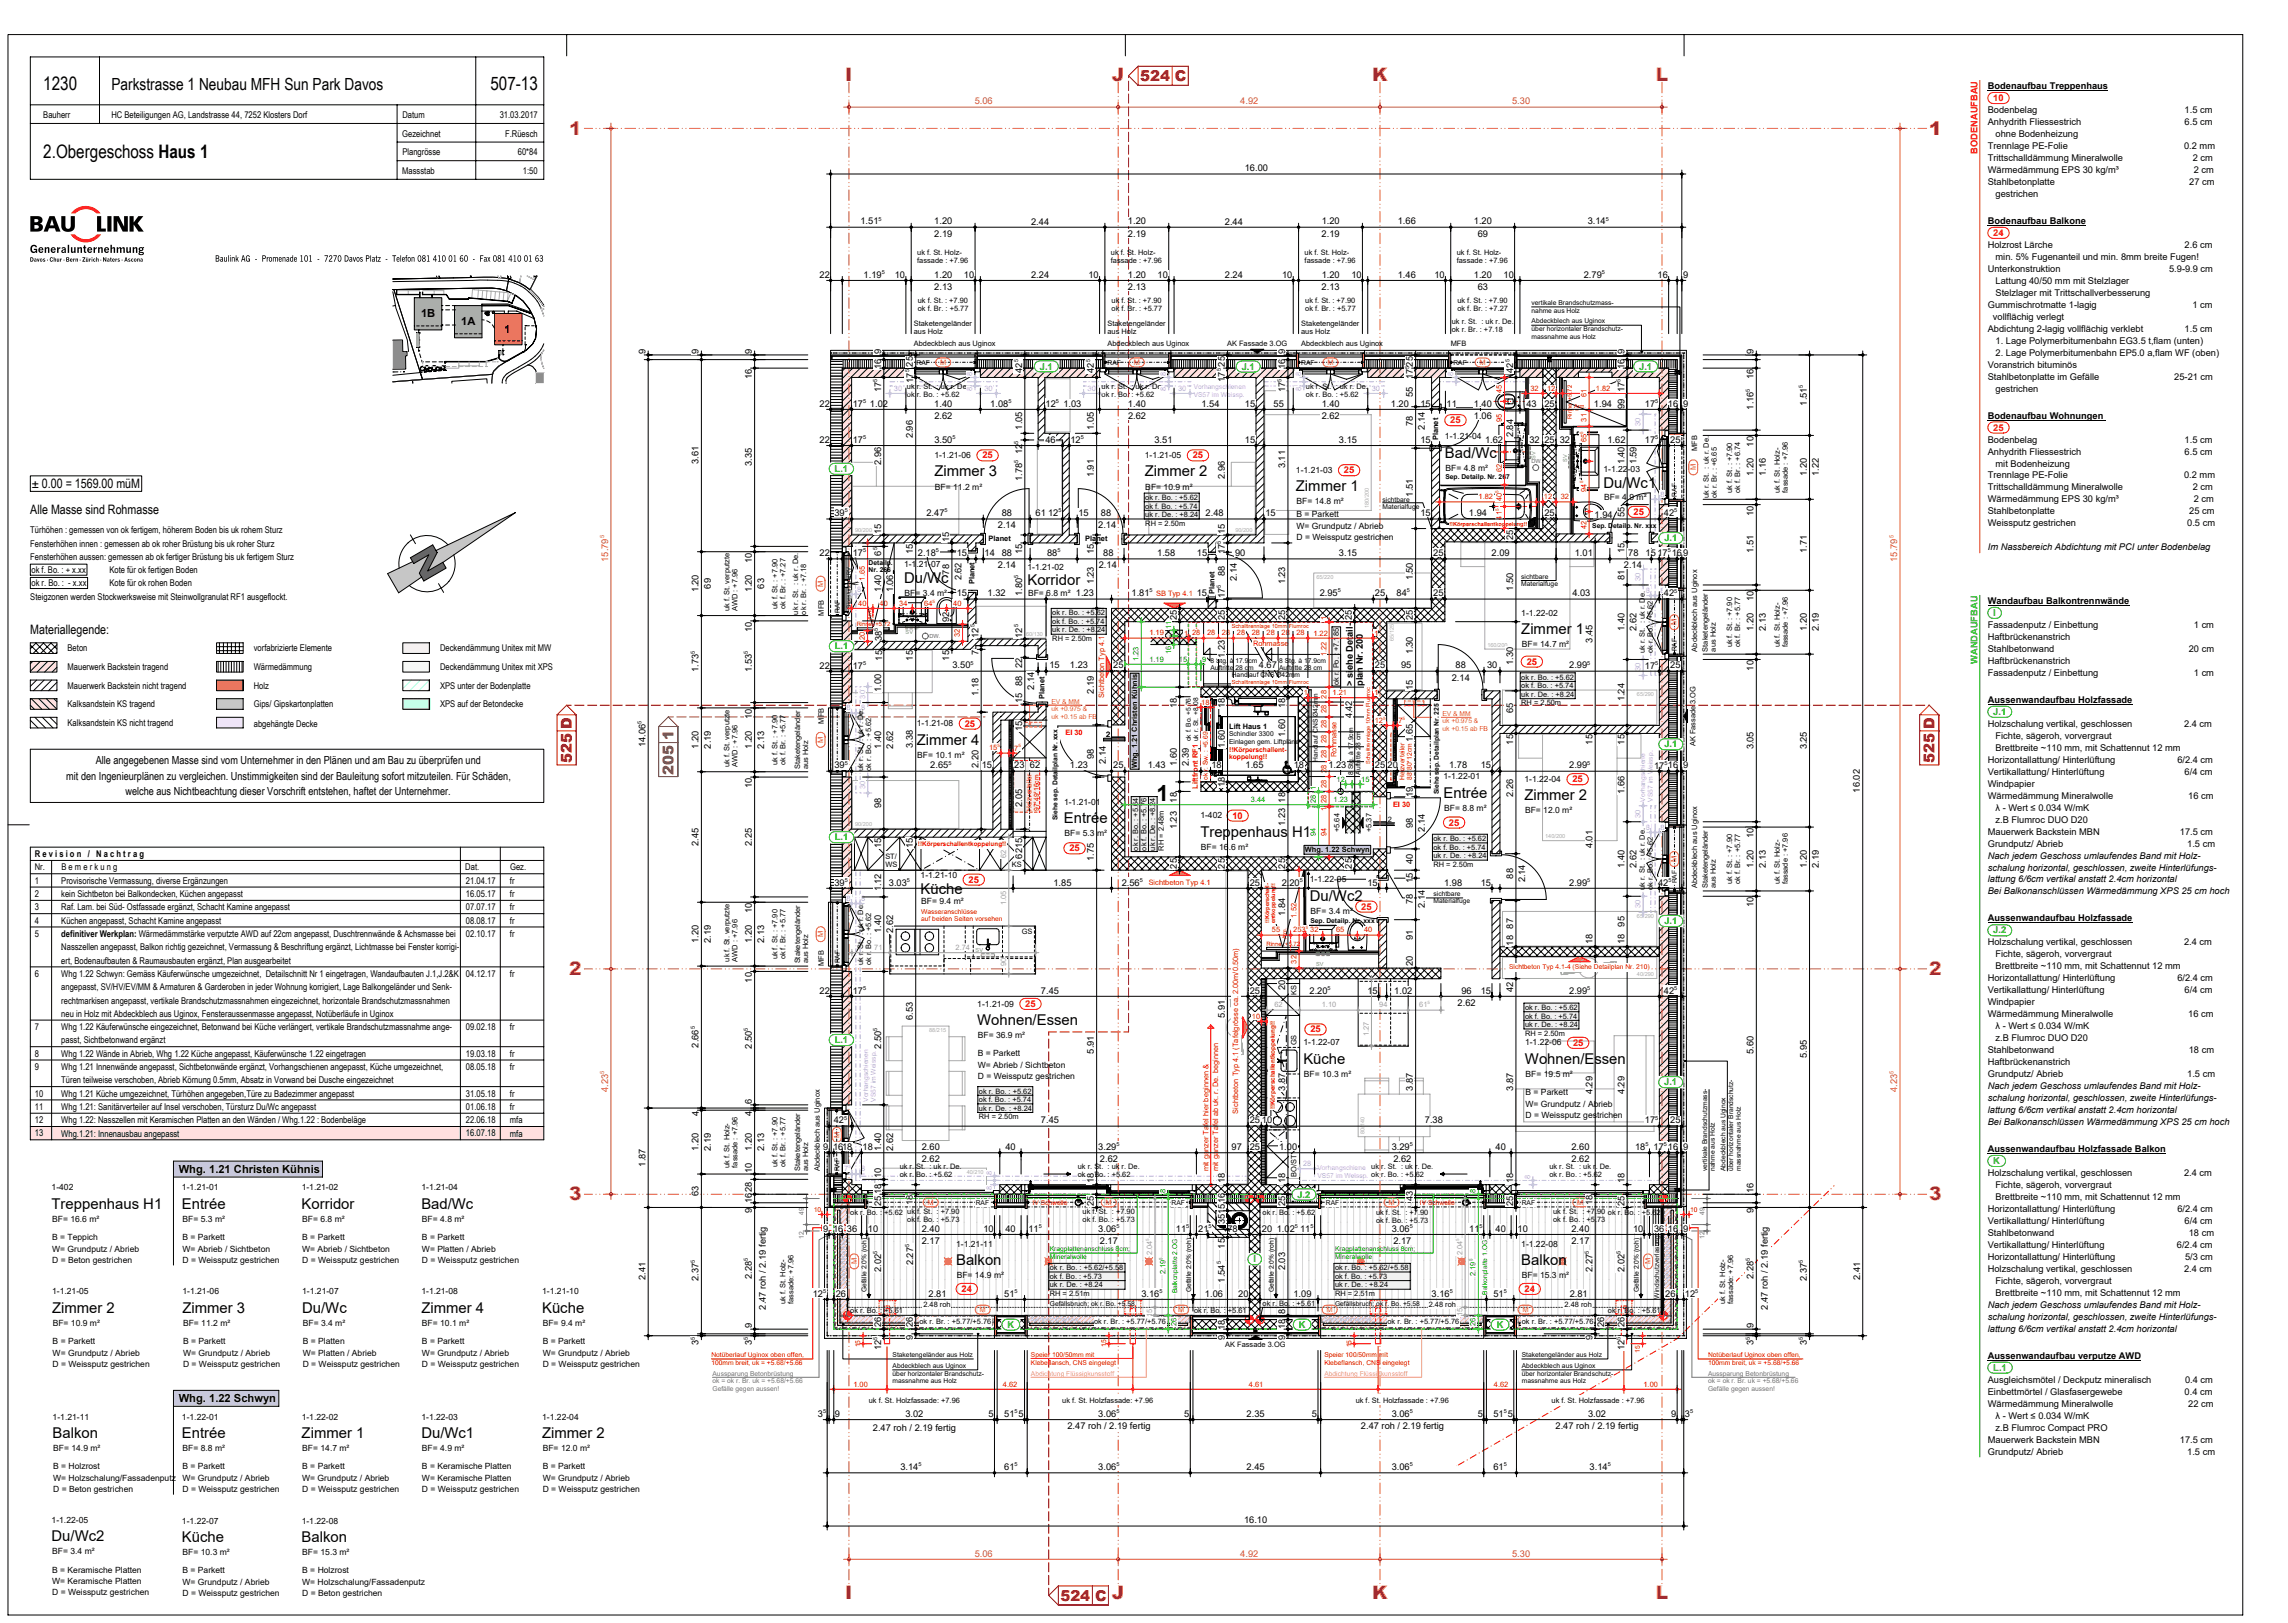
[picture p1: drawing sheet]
<svg xmlns="http://www.w3.org/2000/svg" width="860mm" height="610mm" viewBox="0 0 860 610" stroke-linecap="round" stroke-linejoin="round" font-family="sans-serif">
<defs><g id="words">
<text font-size="8.4" x="434.7" y="301.1">1</text>
<g font-size="7">
<text x="16.3" y="33.8">1230</text>
<text x="184.3" y="33.8">507-13</text>
<text x="16.3" y="59.4">2.Obergeschoss Haus 1</text>
</g>
<g font-size="7" fill="#c36e14">
<text x="317.7" y="30.3">I</text>
<text x="418" y="30.3">J</text>
<text x="515.8" y="30.3">K</text>
<text x="622.4" y="30.3">L</text>
<text x="214" y="50.6">1</text>
<text x="725.2" y="50.6">1</text>
<text x="214" y="366.5">2</text>
<text x="725.2" y="366.5">2</text>
<text x="214" y="451.2">3</text>
<text x="725.2" y="451.2">3</text>
<text x="317.7" y="601.1">I</text>
<text x="418" y="601.1">J</text>
<text x="515.8" y="601.1">K</text>
<text x="622.4" y="601.1">L</text>
</g>
<text font-size="6.3" x="41.9" y="33.8">Parkstrasse 1 Neubau MFH Sun Park Davos</text>
<g font-size="5.6" fill="#b20000">
<text x="428.6" y="30.5">524 C</text>
<text x="215" y="286.9" transform="rotate(-90 215 286.9)">525 D</text>
<text x="727.2" y="286.9" transform="rotate(-90 727.2 286.9)">525 D</text>
<text x="398.6" y="601.7">524 C</text>
</g>
<g font-size="5.6">
<text x="543.1" y="172.1">Bad/Wc</text>
<text x="351.2" y="179.1">Zimmer 3</text>
<text x="430.3" y="179.1">Zimmer 2</text>
<text x="487.1" y="184.7">Zimmer 1</text>
<text x="602.7" y="183.5">Du/Wc1</text>
<text x="339.8" y="219.1">Du/Wc</text>
<text x="386.2" y="220">Korridor</text>
<text x="571.8" y="238.3">Zimmer 1</text>
<text x="344.6" y="279.9">Zimmer 4</text>
<text x="542.6" y="299.8">Entrée</text>
<text x="573" y="300.8">Zimmer 2</text>
<text x="399.9" y="309.5">Entrée</text>
<text x="451.2" y="314.5">Treppenhaus H1</text>
<text x="346" y="336">Küche</text>
<text x="492.3" y="338.5">Du/Wc2</text>
<text x="367.3" y="385.2">Wohnen/Essen</text>
<text x="489.9" y="399.9">Küche</text>
<text x="573.2" y="399.9">Wohnen/Essen</text>
<text x="19.4" y="454.3">Treppenhaus H1</text>
<text x="68.4" y="454.3">Entrée</text>
<text x="113.4" y="454.3">Korridor</text>
<text x="158.4" y="454.3">Bad/Wc</text>
<text x="359.4" y="475.6">Balkon</text>
<text x="571.8" y="475.6">Balkon</text>
<text x="19.6" y="493.4">Zimmer 2</text>
<text x="68.6" y="493.4">Zimmer 3</text>
<text x="113.6" y="493.4">Du/Wc</text>
<text x="158.4" y="493.4">Zimmer 4</text>
<text x="203.8" y="493.4">Küche</text>
<text x="19.8" y="540.5">Balkon</text>
<text x="68.4" y="540.5">Entrée</text>
<text x="113.4" y="540.5">Zimmer 1</text>
<text x="158.4" y="540.5">Du/Wc1</text>
<text x="203.8" y="540.5">Zimmer 2</text>
<text x="19.4" y="579.3">Du/Wc2</text>
<text x="68.4" y="579.6">Küche</text>
<text x="113.4" y="579.6">Balkon</text>
</g>
<text font-size="5.6" fill="#825028" x="253.2" y="291.3" transform="rotate(-90 253.2 291.3)">205 1</text>
<g font-size="4.9">
<text x="12" y="183.4">± 0.00 = 1569.00 müM</text>
<text x="11.4" y="193.2">Alle Masse sind Rohmasse</text>
<text x="11.4" y="238.4">Materiallegende:</text>
</g>
<g font-size="4.2">
<text x="158.3" y="119.3">1B</text>
<text x="173.4" y="122.3">1A</text>
<text x="189.5" y="125.2">1</text>
<text x="36" y="287.3">Alle angegebenen Masse sind vom Unternehmer in den Plänen und am Bau zu überprüfen und</text>
<text x="24.9" y="293">mit den Ingenieurplänen zu vergleichen. Unstimmigkeiten sind der Bauleitung sofort mitzuteilen. Für Schäden,</text>
<text x="47.2" y="298.7">welche aus Nichtbeachtung dieser Vorschrift entstehen, haftet der Unternehmer.</text>
<text x="67.2" y="440.9">Whg. 1.21 Christen Kühnis</text>
<text x="67.2" y="527.1">Whg. 1.22 Schwyn</text>
</g>
<g font-size="3.5">
<text x="747.2" y="33.5">Bodenaufbau Treppenhaus</text>
<text x="16.3" y="44.4">Bauherr</text>
<text x="41.9" y="44.4">HC Beteiligungen AG, Landstrasse 44, 7252 Klosters Dorf</text>
<text x="151.3" y="44.4">Datum</text>
<text x="187.8" y="44.4">31.03.2017</text>
<text x="747.2" y="42.5">Bodenbelag</text>
<text x="747.2" y="47">Anhydrith Fliessestrich</text>
<text x="821.1" y="47">6.5 cm</text>
<text x="821.2" y="42.5">1.5 cm</text>
<text x="151.2" y="51.4">Gezeichnet</text>
<text x="189.9" y="51.4">F.Rüesch</text>
<text x="750.1" y="51.5">ohne Bodenheizung</text>
<text x="151.3" y="58.4">Plangrösse</text>
<text x="194.6" y="58.4">60*84</text>
<text x="747.2" y="56">Trennlage PE-Folie</text>
<text x="820.9" y="56">0.2 mm</text>
<text x="151.2" y="65.4">Massstab</text>
<text x="196.5" y="65.4">1:50</text>
<text x="467.9" y="64.4">16.00</text>
<text x="747.2" y="60.5">Trittschalldämmung Mineralwolle</text>
<text x="747.2" y="65">Wärmedämmung EPS 30 kg/m³</text>
<text x="824.2" y="60.5">2 cm</text>
<text x="824.6" y="65">2 cm</text>
<text x="747.2" y="69.5">Stahlbetonplatte</text>
<text x="822.9" y="69.5">27 cm</text>
<text x="750.1" y="74">gestrichen</text>
<text x="323.4" y="84.4">1.51</text>
<text x="351.2" y="89">2.19</text>
<text x="351.2" y="84.4">1.20</text>
<text x="387.6" y="84.4">2.44</text>
<text x="424" y="89">2.19</text>
<text x="424" y="84.4">1.20</text>
<text x="460.4" y="84.4">2.44</text>
<text x="496.8" y="89">2.19</text>
<text x="496.8" y="84.4">1.20</text>
<text x="525.4" y="84.4">1.66</text>
<text x="554" y="84.4">1.20</text>
<text x="555.4" y="89">69</text>
<text x="596.8" y="84.4">3.14</text>
<text x="747.2" y="84.2">Bodenaufbau Balkone</text>
<text x="747.2" y="93.2">Holzrost Lärche</text>
<text x="821.1" y="93.2">2.6 cm</text>
<text x="750.1" y="97.7">min. 5% Fugenanteil und min. 8mm breite Fugen!</text>
<text x="308" y="104.4">22</text>
<text x="324.6" y="104.4">1.19</text>
<text x="336.3" y="104.4">10</text>
<text x="351.2" y="104.4">1.20</text>
<text x="362.3" y="104.4">10</text>
<text x="387.6" y="104.4">2.24</text>
<text x="409.1" y="104.4">10</text>
<text x="424" y="104.4">1.20</text>
<text x="435.1" y="104.4">10</text>
<text x="460.4" y="104.4">2.24</text>
<text x="481.9" y="104.4">10</text>
<text x="496.8" y="104.4">1.20</text>
<text x="507.9" y="104.4">10</text>
<text x="525.4" y="104.4">1.46</text>
<text x="539.1" y="104.4">10</text>
<text x="554" y="104.4">1.20</text>
<text x="565.1" y="104.4">10</text>
<text x="595.3" y="104.4">2.79</text>
<text x="623" y="104.4">16</text>
<text x="632.6" y="104.4">9</text>
<text x="747.2" y="102.2">Unterkonstruktion</text>
<text x="750.1" y="106.7">Lattung 40/50 mm mit Stelzlager</text>
<text x="815.3" y="102.2">5.9-9.9 cm</text>
<text x="351.2" y="109">2.13</text>
<text x="424" y="109">2.13</text>
<text x="496.8" y="109">2.13</text>
<text x="555.4" y="109">63</text>
<text x="750.1" y="111.2">Stelzlager mit Trittschallverbesserung</text>
<text x="747.2" y="115.7">Gummischrotmatte 1-lagig</text>
<text x="824" y="115.7">1 cm</text>
<text x="747.2" y="124.7">Abdichtung 2-lagig vollflächig verklebt</text>
<text x="749.1" y="120.2">vollflächig verlegt</text>
<text x="821.1" y="124.7">1.5 cm</text>
<text x="750.1" y="129.2">1. Lage Polymerbitumenbahn EG3.5 t,flam (unten)</text>
<text x="242.6" y="132.9" transform="rotate(-90 242.6 132.9)">9</text>
<text x="262.6" y="132.9" transform="rotate(-90 262.6 132.9)">9</text>
<text x="282.6" y="132.9" transform="rotate(-90 282.6 132.9)">9</text>
<text x="331.2" y="132.9" transform="rotate(-90 331.2 132.9)">9</text>
<text x="343.2" y="137.8" transform="rotate(-90 343.2 137.8)">25</text>
<text x="460.4" y="137.8" transform="rotate(-90 460.4 137.8)">25</text>
<text x="483.1" y="132.9" transform="rotate(-90 483.1 132.9)">9</text>
<text x="531.1" y="137.8" transform="rotate(-90 531.1 137.8)">25</text>
<text x="610.6" y="132.9" transform="rotate(-90 610.6 132.9)">9</text>
<text x="659.1" y="132.9" transform="rotate(-90 659.1 132.9)">9</text>
<text x="750.1" y="133.7">2. Lage Polymerbitumenbahn EP5.0 a,flam WF (oben)</text>
<text x="282.6" y="142.5" transform="rotate(-90 282.6 142.5)">16</text>
<text x="331.2" y="138.6" transform="rotate(-90 331.2 138.6)">16</text>
<text x="343.2" y="143.9" transform="rotate(-90 343.2 143.9)">17</text>
<text x="384.2" y="140.1" transform="rotate(-90 384.2 140.1)">42</text>
<text x="411.2" y="140.1" transform="rotate(-90 411.2 140.1)">42</text>
<text x="460.4" y="143.5" transform="rotate(-90 460.4 143.5)">17</text>
<text x="483.1" y="138.6" transform="rotate(-90 483.1 138.6)">16</text>
<text x="531.1" y="142.6" transform="rotate(-90 531.1 142.6)">17</text>
<text x="568.8" y="140.1" transform="rotate(-90 568.8 140.1)">42</text>
<text x="610.6" y="138.6" transform="rotate(-90 610.6 138.6)">16</text>
<text x="659.1" y="142.5" transform="rotate(-90 659.1 142.5)">16</text>
<text x="747.2" y="138.2">Voranstrich bituminös</text>
<text x="747.2" y="142.7">Stahlbetonplatte im Gefälle</text>
<text x="817.3" y="142.7">25-21 cm</text>
<text x="331.2" y="147.3" transform="rotate(-90 331.2 147.3)">17</text>
<text x="483.1" y="147.3" transform="rotate(-90 483.1 147.3)">17</text>
<text x="531.1" y="149.2" transform="rotate(-90 531.1 149.2)">55</text>
<text x="610.6" y="147.3" transform="rotate(-90 610.6 147.3)">17</text>
<text x="750.1" y="147.2">gestrichen</text>
<text x="308" y="152.9">22</text>
<text x="320.5" y="152.9">17</text>
<text x="327" y="152.8">1.02</text>
<text x="351.2" y="152.8">1.40</text>
<text x="372.2" y="152.8">1.08</text>
<text x="393" y="152.9">12</text>
<text x="399.7" y="152.8">1.03</text>
<text x="424" y="152.8">1.40</text>
<text x="451.6" y="152.8">1.54</text>
<text x="467.9" y="152.8">15</text>
<text x="478.7" y="152.8">55</text>
<text x="496.8" y="152.8">1.40</text>
<text x="522.8" y="152.8">1.20</text>
<text x="533.9" y="152.8">15</text>
<text x="543.8" y="152.9">11</text>
<text x="554" y="152.8">1.40</text>
<text x="573.7" y="152.8">43</text>
<text x="580.5" y="152.8">25</text>
<text x="599.1" y="152.8">1.94</text>
<text x="610.6" y="153.6" transform="rotate(-90 610.6 153.6)">99</text>
<text x="618.3" y="152.9">17</text>
<text x="626.9" y="152.8">16</text>
<text x="632.6" y="152.8">9</text>
<text x="659.1" y="153.9" transform="rotate(-90 659.1 153.9)">1.16</text>
<text x="679.1" y="152.5" transform="rotate(-90 679.1 152.5)">1.51</text>
<text x="351.2" y="157.4">2.62</text>
<text x="384.2" y="161.5" transform="rotate(-90 384.2 161.5)">1.05</text>
<text x="411.2" y="161.7" transform="rotate(-90 411.2 161.7)">1.05</text>
<text x="424" y="157.4">2.62</text>
<text x="496.8" y="157.4">2.62</text>
<text x="531.1" y="160.2" transform="rotate(-90 531.1 160.2)">78</text>
<text x="535.6" y="161.5" transform="rotate(-90 535.6 161.5)">2.14</text>
<text x="554" y="157.4">1.06</text>
<text x="747.2" y="157.3">Bodenaufbau Wohnungen</text>
<text x="308" y="166.5">22</text>
<text x="320.5" y="166.5">17</text>
<text x="343.2" y="164.8" transform="rotate(-90 343.2 164.8)">2.96</text>
<text x="351.2" y="166.4">3.50</text>
<text x="392.9" y="166.4">46</text>
<text x="402.3" y="166.5">12</text>
<text x="433.9" y="166.4">3.51</text>
<text x="467.9" y="166.4">15</text>
<text x="503.3" y="166.4">3.15</text>
<text x="533.9" y="166.4">15</text>
<text x="558.2" y="166.4">1.62</text>
<text x="568.8" y="164.4" transform="rotate(-90 568.8 164.4)">2.84</text>
<text x="574.8" y="166.4">32</text>
<text x="580.5" y="166.4">25</text>
<text x="586.2" y="166.4">32</text>
<text x="604.2" y="166.4">1.62</text>
<text x="618.3" y="166.5">17</text>
<text x="627.8" y="166.4">25</text>
<text x="659.1" y="167.8" transform="rotate(-90 659.1 167.8)">10</text>
<text x="747.2" y="166.3">Bodenbelag</text>
<text x="821.2" y="166.3">1.5 cm</text>
<text x="384.2" y="170.8" transform="rotate(-90 384.2 170.8)">12</text>
<text x="747.2" y="170.8">Anhydrith Fliessestrich</text>
<text x="821.1" y="170.8">6.5 cm</text>
<text x="262.6" y="174.3" transform="rotate(-90 262.6 174.3)">3.61</text>
<text x="282.6" y="175.2" transform="rotate(-90 282.6 175.2)">3.35</text>
<text x="331.2" y="174.8" transform="rotate(-90 331.2 174.8)">2.96</text>
<text x="411.2" y="179.4" transform="rotate(-90 411.2 179.4)">1.91</text>
<text x="460.4" y="180" transform="rotate(-90 460.4 180)">2.96</text>
<text x="483.1" y="176" transform="rotate(-90 483.1 176)">3.11</text>
<text x="610.6" y="174.6" transform="rotate(-90 610.6 174.6)">1.40</text>
<text x="615.2" y="174.6" transform="rotate(-90 615.2 174.6)">1.59</text>
<text x="659.1" y="179" transform="rotate(-90 659.1 179)">1.20</text>
<text x="663.7" y="179" transform="rotate(-90 663.7 179)">1.16</text>
<text x="679.1" y="179" transform="rotate(-90 679.1 179)">1.20</text>
<text x="683.7" y="179" transform="rotate(-90 683.7 179)">1.22</text>
<text x="747.2" y="179.8">Trennlage PE-Folie</text>
<text x="750.1" y="175.3">mit Bodenheizung</text>
<text x="820.9" y="179.8">0.2 mm</text>
<text x="384.2" y="180.7" transform="rotate(-90 384.2 180.7)">1.78</text>
<text x="747.2" y="184.3">Trittschalldämmung Mineralwolle</text>
<text x="824.2" y="184.3">2 cm</text>
<text x="531.1" y="186.6" transform="rotate(-90 531.1 186.6)">1.51</text>
<text x="747.2" y="188.8">Wärmedämmung EPS 30 kg/m³</text>
<text x="824.6" y="188.8">2 cm</text>
<text x="313.7" y="194">39</text>
<text x="348.2" y="194.1">2.47</text>
<text x="376.5" y="194">88</text>
<text x="389.3" y="194.1">61</text>
<text x="393.9" y="194.1">12</text>
<text x="405.4" y="194">15</text>
<text x="413.8" y="194">88</text>
<text x="453.2" y="194">2.48</text>
<text x="475.6" y="194">15</text>
<text x="533.9" y="194">15</text>
<text x="552.2" y="194">1.94</text>
<text x="580.5" y="194">25</text>
<text x="599.4" y="194.6">1.94</text>
<text x="610.6" y="194.4" transform="rotate(-90 610.6 194.4)">55</text>
<text x="625.4" y="194.1">42</text>
<text x="659.1" y="193.8" transform="rotate(-90 659.1 193.8)">10</text>
<text x="747.2" y="193.3">Stahlbetonplatte</text>
<text x="747.2" y="197.8">Weissputz gestrichen</text>
<text x="822.1" y="197.8">0.5 cm</text>
<text x="822.9" y="193.3">25 cm</text>
<text x="11.4" y="200.5">Türhöhen : gemessen von ok fertigem, höherem Boden bis uk rohem Sturz</text>
<text x="331.2" y="200.6" transform="rotate(-90 331.2 200.6)">15</text>
<text x="356.8" y="203.6" transform="rotate(-90 356.8 203.6)">15</text>
<text x="375.1" y="198.6">2.14</text>
<text x="412.8" y="198.6">2.14</text>
<text x="460.4" y="200.6" transform="rotate(-90 460.4 200.6)">15</text>
<text x="568.8" y="203" transform="rotate(-90 568.8 203)">25</text>
<text x="11.4" y="205.5">Fensterhöhen innen : gemessen ab ok roher Brüstung bis uk roher Sturz</text>
<text x="308" y="209">22</text>
<text x="320.5" y="209.1">17</text>
<text x="331.2" y="208.8" transform="rotate(-90 331.2 208.8)">6</text>
<text x="343.2" y="208.3" transform="rotate(-90 343.2 208.3)">15</text>
<text x="345" y="209">2.18</text>
<text x="359.6" y="209">15</text>
<text x="370" y="209.1">14</text>
<text x="376.5" y="209">88</text>
<text x="384.2" y="208.3" transform="rotate(-90 384.2 208.3)">15</text>
<text x="393.6" y="209">88</text>
<text x="411.2" y="208.3" transform="rotate(-90 411.2 208.3)">15</text>
<text x="414.7" y="209">88</text>
<text x="435" y="209">1.58</text>
<text x="449.9" y="209">15</text>
<text x="460.4" y="208.2" transform="rotate(-90 460.4 208.2)">17</text>
<text x="464.2" y="209">90</text>
<text x="503.3" y="209">3.15</text>
<text x="538.7" y="209">25</text>
<text x="560.7" y="209">2.09</text>
<text x="591.9" y="209">1.01</text>
<text x="610.6" y="207.9" transform="rotate(-90 610.6 207.9)">15</text>
<text x="612" y="209">78</text>
<text x="618.5" y="209">15</text>
<text x="623" y="209.1">17</text>
<text x="628.4" y="209">16</text>
<text x="632.6" y="209">9</text>
<text x="659.1" y="207.8" transform="rotate(-90 659.1 207.8)">1.51</text>
<text x="679.2" y="207.8" transform="rotate(-90 679.2 207.8)">1.71</text>
<text x="747.2" y="206.8">Im Nassbereich Abdichtung mit PCI unter Bodenbelag</text>
<text x="11.4" y="210.5">Fensterhöhen aussen: gemessen ab ok fertiger Brüstung bis uk fertigem Sturz</text>
<text x="11.8" y="215.3">ok f. Bo. : + x.xx</text>
<text x="41.1" y="215.3">Kote für ok fertigen Boden</text>
<text x="282.6" y="211.5" transform="rotate(-90 282.6 211.5)">10</text>
<text x="356.8" y="215.9" transform="rotate(-90 356.8 215.9)">78</text>
<text x="375.1" y="213.6">2.14</text>
<text x="413" y="213.6">2.14</text>
<text x="610.4" y="213.6">2.14</text>
<text x="11.8" y="220.3">ok r. Bo. : - x.xx</text>
<text x="41.1" y="220.3">Kote für ok rohen Boden</text>
<text x="267.2" y="221.2" transform="rotate(-90 267.2 221.2)">69</text>
<text x="287.2" y="221.2" transform="rotate(-90 287.2 221.2)">63</text>
<text x="361.4" y="218.2" transform="rotate(-90 361.4 218.2)">2.62</text>
<text x="411.2" y="219.7" transform="rotate(-90 411.2 219.7)">1.23</text>
<text x="460.4" y="216.6" transform="rotate(-90 460.4 216.6)">88</text>
<text x="464.9" y="218.3" transform="rotate(-90 464.9 218.3)">2.14</text>
<text x="483.1" y="219.7" transform="rotate(-90 483.1 219.7)">1.23</text>
<text x="531.1" y="218.2" transform="rotate(-90 531.1 218.2)">1.50</text>
<text x="568.8" y="222" transform="rotate(-90 568.8 222)">1.50</text>
<text x="610.6" y="217.9" transform="rotate(-90 610.6 217.9)">81</text>
<text x="11.4" y="225.5">Steigzonen werden Stockwerksweise mit Steinwollgranulat RF1 ausgeflockt.</text>
<text x="262.6" y="222.7" transform="rotate(-90 262.6 222.7)">1.20</text>
<text x="282.6" y="222.7" transform="rotate(-90 282.6 222.7)">1.20</text>
<text x="331.2" y="222.7" transform="rotate(-90 331.2 222.7)">1.40</text>
<text x="335.8" y="222.7" transform="rotate(-90 335.8 222.7)">1.06</text>
<text x="359.6" y="224.1">15</text>
<text x="371.2" y="224.1">1.32</text>
<text x="384.2" y="224" transform="rotate(-90 384.2 224)">1.80</text>
<text x="404.4" y="224.1">1.23</text>
<text x="425.3" y="224.1">1.81</text>
<text x="449.8" y="224.1">15</text>
<text x="460.4" y="224.7" transform="rotate(-90 460.4 224.7)">17</text>
<text x="496" y="224.1">2.95</text>
<text x="516.8" y="224.1">25</text>
<text x="525" y="224.1">84</text>
<text x="538.7" y="224.1">25</text>
<text x="591" y="224.1">4.03</text>
<text x="625.4" y="224.2">42</text>
<text x="659.1" y="226" transform="rotate(-90 659.1 226)">10</text>
<text x="747.2" y="227">Wandaufbau Balkontrennwände</text>
<text x="356.8" y="233.7" transform="rotate(-90 356.8 233.7)">92</text>
<text x="442.4" y="233" transform="rotate(-90 442.4 233)">25</text>
<text x="460.4" y="233" transform="rotate(-90 460.4 233)">25</text>
<text x="483.1" y="233" transform="rotate(-90 483.1 233)">25</text>
<text x="508.2" y="233" transform="rotate(-90 508.2 233)">25</text>
<text x="531.1" y="233" transform="rotate(-90 531.1 233)">25</text>
<text x="282.6" y="237.5" transform="rotate(-90 282.6 237.5)">10</text>
<text x="367.8" y="239.7" transform="rotate(-90 367.8 239.7)">12</text>
<text x="384.2" y="239.7" transform="rotate(-90 384.2 239.7)">12</text>
<text x="610.6" y="237.2" transform="rotate(-90 610.6 237.2)">1.40</text>
<text x="615.1" y="237.2" transform="rotate(-90 615.1 237.2)">2.62</text>
<text x="659.1" y="237.2" transform="rotate(-90 659.1 237.2)">1.20</text>
<text x="663.7" y="237.2" transform="rotate(-90 663.7 237.2)">2.13</text>
<text x="679.1" y="237.2" transform="rotate(-90 679.1 237.2)">1.20</text>
<text x="683.7" y="237.2" transform="rotate(-90 683.7 237.2)">2.19</text>
<text x="747.2" y="236">Fassadenputz / Einbettung</text>
<text x="824.6" y="236">1 cm</text>
<text x="25.4" y="244.8">Beton</text>
<text x="95.4" y="244.8">vorfabrizierte Elemente</text>
<text x="165.4" y="244.8">Deckendämmung Unitex mit MW</text>
<text x="331.4" y="240.9" transform="rotate(-90 331.4 240.9)">38</text>
<text x="531.1" y="246" transform="rotate(-90 531.1 246)">1.30</text>
<text x="598.6" y="241.5" transform="rotate(-90 598.6 241.5)">3.45</text>
<text x="747.2" y="240.5">Haftbrückenanstrich</text>
<text x="747.2" y="245">Stahlbetonwand</text>
<text x="822.7" y="245">20 cm</text>
<text x="25.4" y="251.8">Mauerwerk Backstein tragend</text>
<text x="95.4" y="251.8">Wärmedämmung</text>
<text x="165.4" y="251.8">Deckendämmung Unitex mit XPS</text>
<text x="308" y="251.3">22</text>
<text x="320.5" y="251.3">17</text>
<text x="331.6" y="248.3" transform="rotate(-90 331.6 248.3)">15</text>
<text x="343.2" y="248.3" transform="rotate(-90 343.2 248.3)">15</text>
<text x="356.8" y="248.3" transform="rotate(-90 356.8 248.3)">15</text>
<text x="358" y="251.2">3.50</text>
<text x="367.8" y="246.3" transform="rotate(-90 367.8 246.3)">7</text>
<text x="384.2" y="251.2" transform="rotate(-90 384.2 251.2)">22</text>
<text x="394.4" y="251.2">15</text>
<text x="402.2" y="251.2">1.23</text>
<text x="418.4" y="251.2">25</text>
<text x="460.4" y="247.3" transform="rotate(-90 460.4 247.3)">1.23</text>
<text x="473.2" y="251.2">4.67</text>
<text x="516.8" y="251.2">25</text>
<text x="526.6" y="251.2">95</text>
<text x="547.1" y="251.2">88</text>
<text x="558.9" y="251.2">30</text>
<text x="568.8" y="250" transform="rotate(-90 568.8 250)">1.30</text>
<text x="589.8" y="251.2">2.99</text>
<text x="618.3" y="251.3">17</text>
<text x="627.8" y="251.2">25</text>
<text x="747.2" y="249.5">Haftbrückenanstrich</text>
<text x="262.6" y="252.6" transform="rotate(-90 262.6 252.6)">1.73</text>
<text x="282.6" y="252.6" transform="rotate(-90 282.6 252.6)">1.53</text>
<text x="384.2" y="257.7" transform="rotate(-90 384.2 257.7)">88</text>
<text x="508.5" y="257.9" transform="rotate(-90 508.5 257.9)">&gt; siehe Detail-</text>
<text x="512.3" y="257.9" transform="rotate(-90 512.3 257.9)">plan Nr. 200</text>
<text x="545.7" y="255.8">2.14</text>
<text x="659.1" y="252" transform="rotate(-90 659.1 252)">10</text>
<text x="747.2" y="254">Fassadenputz / Einbettung</text>
<text x="824.6" y="254">1 cm</text>
<text x="25.4" y="258.8">Mauerwerk Backstein nicht tragend</text>
<text x="95.4" y="258.8">Holz</text>
<text x="165.4" y="258.8">XPS unter der Bodenplatte</text>
<text x="331.2" y="260.1" transform="rotate(-90 331.2 260.1)">1.00</text>
<text x="367.8" y="261.6" transform="rotate(-90 367.8 261.6)">1.18</text>
<text x="388.7" y="259.2" transform="rotate(-90 388.7 259.2)">2.14</text>
<text x="411.2" y="260.7" transform="rotate(-90 411.2 260.7)">2.19</text>
<text x="531.1" y="259.3" transform="rotate(-90 531.1 259.3)">15</text>
<text x="610.6" y="263.6" transform="rotate(-90 610.6 263.6)">1.24</text>
<text x="25.4" y="265.8">Kalksandstein KS tragend</text>
<text x="95.4" y="265.8">Gips/ Gipskartonplatten</text>
<text x="165.4" y="265.8">XPS auf der Betondecke</text>
<text x="384.2" y="264.2" transform="rotate(-90 384.2 264.2)">15</text>
<text x="442.4" y="266" transform="rotate(-90 442.4 266)">18</text>
<text x="460.4" y="266" transform="rotate(-90 460.4 266)">18</text>
<text x="483.1" y="266" transform="rotate(-90 483.1 266)">18</text>
<text x="568.8" y="268" transform="rotate(-90 568.8 268)">65</text>
<text x="747.2" y="264.2">Aussenwandaufbau Holzfassade</text>
<text x="25.4" y="272.8">Kalksandstein KS nicht tragend</text>
<text x="95.4" y="273.3">abgehängte Decke</text>
<text x="282.6" y="270.2" transform="rotate(-90 282.6 270.2)">10</text>
<text x="384.2" y="274.9" transform="rotate(-90 384.2 274.9)">15</text>
<text x="508.2" y="270" transform="rotate(-90 508.2 270)">4.42</text>
<text x="747.2" y="273.2">Holzschalung vertikal, geschlossen</text>
<text x="820.9" y="273.2">2.4 cm</text>
<text x="242.6" y="280.7" transform="rotate(-90 242.6 280.7)">14.06</text>
<text x="262.6" y="281.4" transform="rotate(-90 262.6 281.4)">1.20</text>
<text x="267.2" y="281.4" transform="rotate(-90 267.2 281.4)">2.19</text>
<text x="282.6" y="281.4" transform="rotate(-90 282.6 281.4)">1.20</text>
<text x="287.2" y="281.4" transform="rotate(-90 287.2 281.4)">2.13</text>
<text x="331.2" y="281.4" transform="rotate(-90 331.2 281.4)">1.40</text>
<text x="335.8" y="281.4" transform="rotate(-90 335.8 281.4)">2.62</text>
<text x="343.2" y="281.2" transform="rotate(-90 343.2 281.2)">3.38</text>
<text x="460.4" y="281.2" transform="rotate(-90 460.4 281.2)">1.60</text>
<text x="483.1" y="277" transform="rotate(-90 483.1 277)">1.60</text>
<text x="531.1" y="278.9" transform="rotate(-90 531.1 278.9)">1.65</text>
<text x="568.8" y="279.9" transform="rotate(-90 568.8 279.9)">15</text>
<text x="598.6" y="279.9" transform="rotate(-90 598.6 279.9)">15</text>
<text x="610.6" y="279.9" transform="rotate(-90 610.6 279.9)">15</text>
<text x="659.1" y="281.7" transform="rotate(-90 659.1 281.7)">3.05</text>
<text x="679.1" y="281.7" transform="rotate(-90 679.1 281.7)">3.25</text>
<text x="750.1" y="277.7">Fichte, sägeroh, vorvergraut</text>
<text x="411.2" y="285.3" transform="rotate(-90 411.2 285.3)">98</text>
<text x="415.7" y="287.1" transform="rotate(-90 415.7 287.1)">2.14</text>
<text x="442.4" y="288" transform="rotate(-90 442.4 288)">1.60</text>
<text x="446.9" y="288" transform="rotate(-90 446.9 288)">2.39</text>
<text x="747.2" y="286.7">Horizontallattung/ Hinterlüftung</text>
<text x="750.1" y="282.2">Brettbreite ~110 mm, mit Schattennut 12 mm</text>
<text x="818.4" y="286.7">6/2.4 cm</text>
<text x="313.7" y="288.8">39</text>
<text x="349.7" y="288.8">2.65</text>
<text x="367.8" y="288.6" transform="rotate(-90 367.8 288.6)">2.20</text>
<text x="369" y="288.8">15</text>
<text x="381.2" y="288.8">23</text>
<text x="387.1" y="288.8">62</text>
<text x="402.2" y="288.8">1.23</text>
<text x="418.4" y="288.8">25</text>
<text x="431.4" y="288.8">1.43</text>
<text x="455.3" y="288.8">18</text>
<text x="468.2" y="288.8">1.65</text>
<text x="486.3" y="288.8">18</text>
<text x="499.3" y="288.8">1.23</text>
<text x="516.8" y="288.8">25</text>
<text x="521.6" y="288.8">20</text>
<text x="544.7" y="288.8">1.78</text>
<text x="556.6" y="288.8">15</text>
<text x="589.8" y="288.8">2.99</text>
<text x="621.7" y="288.9">17</text>
<text x="626.9" y="288.8">16</text>
<text x="632.6" y="288.8">9</text>
<text x="747.2" y="291.2">Vertikallattung/ Hinterlüftung</text>
<text x="821.1" y="291.2">6/4 cm</text>
<text x="282.6" y="296.2" transform="rotate(-90 282.6 296.2)">10</text>
<text x="460.4" y="295.7" transform="rotate(-90 460.4 295.7)">18</text>
<text x="531.1" y="299.6" transform="rotate(-90 531.1 299.6)">19</text>
<text x="568.8" y="299.6" transform="rotate(-90 568.8 299.6)">2.26</text>
<text x="610.6" y="298.5" transform="rotate(-90 610.6 298.5)">1.66</text>
<text x="699.1" y="297.9" transform="rotate(-90 699.1 297.9)">16.02</text>
<text x="747.2" y="295.7">Windpapier</text>
<text x="331.2" y="303.7" transform="rotate(-90 331.2 303.7)">98</text>
<text x="384.2" y="303.2" transform="rotate(-90 384.2 303.2)">2.05</text>
<text x="442.4" y="301.6" transform="rotate(-90 442.4 301.6)">18</text>
<text x="483.1" y="301.6" transform="rotate(-90 483.1 301.6)">18</text>
<text x="747.2" y="300.2">Wärmedämmung Mineralwolle</text>
<text x="750.1" y="304.7">λ - Wert ≤ 0.034 W/mK</text>
<text x="822.5" y="300.2">16 cm</text>
<text x="442.4" y="311.7" transform="rotate(-90 442.4 311.7)">1.23</text>
<text x="483.1" y="310.4" transform="rotate(-90 483.1 310.4)">1.23</text>
<text x="531.1" y="311.1" transform="rotate(-90 531.1 311.1)">98</text>
<text x="750.1" y="309.2">z.B Flumroc DUO D20</text>
<text x="262.6" y="317.9" transform="rotate(-90 262.6 317.9)">2.45</text>
<text x="282.6" y="317.9" transform="rotate(-90 282.6 317.9)">2.25</text>
<text x="535.6" y="312.6" transform="rotate(-90 535.6 312.6)">2.14</text>
<text x="659.1" y="315" transform="rotate(-90 659.1 315)">10</text>
<text x="747.2" y="313.7">Mauerwerk Backstein MBN</text>
<text x="819.4" y="313.7">17.5 cm</text>
<text x="13.1" y="322.1">R e v i s i o n / N a c h t r a g</text>
<text x="331.2" y="318.9" transform="rotate(-90 331.2 318.9)">15</text>
<text x="343.2" y="318.9" transform="rotate(-90 343.2 318.9)">15</text>
<text x="384.2" y="322.7" transform="rotate(-90 384.2 322.7)">62</text>
<text x="384.2" y="318.9" transform="rotate(-90 384.2 318.9)">15</text>
<text x="411.2" y="323.7" transform="rotate(-90 411.2 323.7)">1.75</text>
<text x="598.6" y="318.8" transform="rotate(-90 598.6 318.8)">4.01</text>
<text x="747.2" y="318.2">Grundputz/ Abrieb</text>
<text x="747.2" y="322.7">Nach jedem Geschoss umlaufendes Band mit Holz-</text>
<text x="822.1" y="318.2">1.5 cm</text>
<text x="13.1" y="327.1">Nr.</text>
<text x="23.1" y="327.1">B e m e r k u n g</text>
<text x="174.9" y="327.1">Dat.</text>
<text x="191.7" y="327.1">Gez.</text>
<text x="442.4" y="326.4" transform="rotate(-90 442.4 326.4)">25</text>
<text x="460.4" y="326.4" transform="rotate(-90 460.4 326.4)">25</text>
<text x="483.1" y="326.4" transform="rotate(-90 483.1 326.4)">25</text>
<text x="508.2" y="326.4" transform="rotate(-90 508.2 326.4)">25</text>
<text x="531.1" y="324.9" transform="rotate(-90 531.1 324.9)">40</text>
<text x="610.6" y="326.2" transform="rotate(-90 610.6 326.2)">1.40</text>
<text x="615.2" y="326.2" transform="rotate(-90 615.2 326.2)">2.62</text>
<text x="659.1" y="326.2" transform="rotate(-90 659.1 326.2)">1.20</text>
<text x="663.7" y="326.2" transform="rotate(-90 663.7 326.2)">2.13</text>
<text x="679.1" y="326.2" transform="rotate(-90 679.1 326.2)">1.20</text>
<text x="683.7" y="326.2" transform="rotate(-90 683.7 326.2)">2.19</text>
<text x="747.2" y="327.2">schalung horizontal, geschlossen, zweite Hinterlüfungs-</text>
<text x="13.1" y="332.1">1</text>
<text x="23" y="332.2">Provisorische Vermassung, diverse Ergänzungen</text>
<text x="175.1" y="332.1">21.04.17</text>
<text x="191.7" y="332.2">fr</text>
<text x="313.7" y="332.8">39</text>
<text x="331.2" y="335" transform="rotate(-90 331.2 335)">1.12</text>
<text x="334.1" y="332.8">3.03</text>
<text x="396" y="332.8">1.85</text>
<text x="421.6" y="332.8">2.56</text>
<text x="469.7" y="332.8">25</text>
<text x="481.8" y="332.8">2.20</text>
<text x="514" y="332.8">15</text>
<text x="531.1" y="331.9" transform="rotate(-90 531.1 331.9)">15</text>
<text x="542.8" y="332.8">1.98</text>
<text x="556.6" y="332.8">15</text>
<text x="568.8" y="330.2" transform="rotate(-90 568.8 330.2)">88</text>
<text x="573.3" y="331.7" transform="rotate(-90 573.3 331.7)">2.14</text>
<text x="589.8" y="332.8">2.99</text>
<text x="623.2" y="332.9">42</text>
<text x="747.2" y="331.7">lattung 6/6cm vertikal anstatt 2.4cm horizontal</text>
<text x="13.1" y="337.1">2</text>
<text x="23" y="337.2">kein Sichtbeton bei Balkondecken, Küchen angepasst</text>
<text x="175.1" y="337.1">16.05.17</text>
<text x="191.7" y="337.2">fr</text>
<text x="531.1" y="339.7" transform="rotate(-90 531.1 339.7)">78</text>
<text x="535.6" y="341.2" transform="rotate(-90 535.6 341.2)">2.14</text>
<text x="659.1" y="341" transform="rotate(-90 659.1 341)">10</text>
<text x="747.2" y="336.2">Bei Balkonanschlüssen Wärmedämmung XPS 25 cm hoch</text>
<text x="13.1" y="342.1">3</text>
<text x="13.1" y="347.1">4</text>
<text x="23" y="342.2">Raf. Lam. bei Süd- Ostfassade ergänzt, Schacht Kamine angepasst</text>
<text x="23" y="347.2">Küchen angepasst, Schacht Kamine angepasst</text>
<text x="175.1" y="342.1">07.07.17</text>
<text x="175.1" y="347.1">08.08.17</text>
<text x="191.7" y="342.2">fr</text>
<text x="191.7" y="347.2">fr</text>
<text x="282.6" y="343.3" transform="rotate(-90 282.6 343.3)">10</text>
<text x="483.1" y="344.2" transform="rotate(-90 483.1 344.2)">1.84</text>
<text x="747.2" y="346.3">Aussenwandaufbau Holzfassade</text>
<text x="13.1" y="352.1">5</text>
<text x="23" y="352.2">definitiver Werkplan: Wärmedämmstärke verputzte AWD auf 22cm angepasst, Duschtrennwände &amp; Achsmasse bei</text>
<text x="175.1" y="352.1">02.10.17</text>
<text x="191.7" y="352.2">fr</text>
<text x="331.2" y="350.6" transform="rotate(-90 331.2 350.6)">1.40</text>
<text x="335.7" y="350.6" transform="rotate(-90 335.7 350.6)">2.62</text>
<text x="531.1" y="353.4" transform="rotate(-90 531.1 353.4)">91</text>
<text x="568.8" y="349" transform="rotate(-90 568.8 349)">87</text>
<text x="610.6" y="348.2" transform="rotate(-90 610.6 348.2)">95</text>
<text x="23" y="357.2">.</text>
<text x="23" y="357.2">Nasszellen angepasst, Balkon richtig gezeichnet, Vermassung &amp; Beschriftung ergänzt, Lichtmasse bei Fenster korrigi-</text>
<text x="262.6" y="354.4" transform="rotate(-90 262.6 354.4)">1.20</text>
<text x="267.2" y="354.4" transform="rotate(-90 267.2 354.4)">2.19</text>
<text x="282.6" y="354.4" transform="rotate(-90 282.6 354.4)">1.20</text>
<text x="287.2" y="354.4" transform="rotate(-90 287.2 354.4)">2.13</text>
<text x="568.8" y="355.4" transform="rotate(-90 568.8 355.4)">18</text>
<text x="598.6" y="354.8" transform="rotate(-90 598.6 354.8)">18</text>
<text x="610.6" y="354.8" transform="rotate(-90 610.6 354.8)">18</text>
<text x="747.2" y="355.3">Holzschalung vertikal, geschlossen</text>
<text x="750.1" y="359.8">Fichte, sägeroh, vorvergraut</text>
<text x="820.9" y="355.3">2.4 cm</text>
<text x="23" y="362.2">.</text>
<text x="23" y="362.2">ert, Bodenaufbauten &amp; Raumausbauten ergänzt, Plan ausgearbeitet</text>
<text x="531.1" y="363" transform="rotate(-90 531.1 363)">20</text>
<text x="750.1" y="364.3">Brettbreite ~110 mm, mit Schattennut 12 mm</text>
<text x="13.1" y="367.1">6</text>
<text x="23" y="367.2">Whg 1.22 Schwyn: Gemäss Käuferwünsche umgezeichnet, Detailschnitt Nr 1 eingetragen, Wandaufbauten J.1,J.2&amp;K</text>
<text x="175.1" y="367.1">04.12.17</text>
<text x="191.7" y="367.2">fr</text>
<text x="282.6" y="369.3" transform="rotate(-90 282.6 369.3)">10</text>
<text x="747.2" y="368.8">Horizontallattung/ Hinterlüftung</text>
<text x="818.4" y="368.8">6/2.4 cm</text>
<text x="23" y="372.2">angepasst, SV/HV/EV/MM &amp; Armaturen &amp; Garderoben in jeder Wohnung korrigiert, Lage Balkongeländer und Senk-</text>
<text x="23" y="377.2">rechtmarkisen angepasst, vertikale Brandschutzmassnahmen eingezeichnet, horizontale Brandschutzmassnahmen</text>
<text x="308" y="373.5">22</text>
<text x="320.5" y="373.5">17</text>
<text x="391.3" y="373.4">7.45</text>
<text x="469.7" y="373.4">25</text>
<text x="483.1" y="372" transform="rotate(-90 483.1 372)">20</text>
<text x="492.2" y="373.4">2.20</text>
<text x="514" y="373.4">15</text>
<text x="524.1" y="373.4">1.02</text>
<text x="549.3" y="373.4">96</text>
<text x="556.6" y="373.4">15</text>
<text x="568.8" y="372.8" transform="rotate(-90 568.8 372.8)">42</text>
<text x="589.8" y="373.4">2.99</text>
<text x="625.4" y="373.5">42</text>
<text x="747.2" y="373.3">Vertikallattung/ Hinterlüftung</text>
<text x="747.2" y="377.8">Windpapier</text>
<text x="821.1" y="373.3">6/4 cm</text>
<text x="23" y="382.2">neu in Holz mit Abdeckblech aus Uginox, Fensteraussenmasse angepasst, Notüberläufe in Uginox</text>
<text x="343.2" y="383.3" transform="rotate(-90 343.2 383.3)">6.53</text>
<text x="460.4" y="382.5" transform="rotate(-90 460.4 382.5)">5.91</text>
<text x="547.9" y="378">2.62</text>
<text x="747.2" y="382.3">Wärmedämmung Mineralwolle</text>
<text x="822.5" y="382.3">16 cm</text>
<text x="13.1" y="387.1">7</text>
<text x="23" y="387.2">Whg 1.22 Käuferwünsche eingezeichnet, Betonwand bei Küche verlängert, vertikale Brandschutzmassnahme ange-</text>
<text x="175.1" y="387.1">09.02.18</text>
<text x="191.7" y="387.2">fr</text>
<text x="750.1" y="386.8">λ - Wert ≤ 0.034 W/mK</text>
<text x="23" y="392.2">passt, Sichtbetonwand ergänzt</text>
<text x="262.6" y="393.7" transform="rotate(-90 262.6 393.7)">2.66</text>
<text x="282.6" y="394.1" transform="rotate(-90 282.6 394.1)">2.50</text>
<text x="331.2" y="394.1" transform="rotate(-90 331.2 394.1)">2.50</text>
<text x="411.2" y="396" transform="rotate(-90 411.2 396)">5.91</text>
<text x="747.2" y="395.8">Stahlbetonwand</text>
<text x="750.1" y="391.3">z.B Flumroc DUO D20</text>
<text x="822.7" y="395.8">18 cm</text>
<text x="13.1" y="397.1">8</text>
<text x="23" y="397.2">Whg 1.22 Wände in Abrieb, Whg 1.22 Küche angepasst, Käuferwünsche 1.22 eingetragen</text>
<text x="175.1" y="397.1">19.03.18</text>
<text x="191.7" y="397.2">fr</text>
<text x="659.1" y="396.2" transform="rotate(-90 659.1 396.2)">5.60</text>
<text x="679.1" y="397.7" transform="rotate(-90 679.1 397.7)">5.95</text>
<text x="747.2" y="400.3">Haftbrückenanstrich</text>
<text x="13.1" y="402.1">9</text>
<text x="23" y="402.2">Whg 1.21 Innenwände angepasst, Sichtbetonwände ergänzt, Vorhangschienen angepasst, Küche umgezeichnet,</text>
<text x="23" y="407.2">Türen teilweise verschoben, Abrieb Körnung 0.5mm, Absatz in Vorwand bei Dusche eingezeichnet</text>
<text x="175.1" y="402.1">08.05.18</text>
<text x="191.7" y="402.2">fr</text>
<text x="747.2" y="404.8">Grundputz/ Abrieb</text>
<text x="822.1" y="404.8">1.5 cm</text>
<text x="13.1" y="412.1">10</text>
<text x="23" y="412.2">Whg 1.21 Küche umgezeichnet, Türhöhen angegeben,Türe zu Badezimmer angepasst</text>
<text x="175.1" y="412.1">31.05.18</text>
<text x="191.7" y="412.2">fr</text>
<text x="483.1" y="409.9" transform="rotate(-90 483.1 409.9)">3.87</text>
<text x="531.1" y="409.9" transform="rotate(-90 531.1 409.9)">3.87</text>
<text x="568.8" y="409.9" transform="rotate(-90 568.8 409.9)">3.87</text>
<text x="598.6" y="411.3" transform="rotate(-90 598.6 411.3)">4.29</text>
<text x="610.6" y="411.3" transform="rotate(-90 610.6 411.3)">4.29</text>
<text x="747.2" y="409.3">Nach jedem Geschoss umlaufendes Band mit Holz-</text>
<text x="747.2" y="413.8">schalung horizontal, geschlossen, zweite Hinterlüfungs-</text>
<text x="13.1" y="417.1">11</text>
<text x="23" y="417.2">Whg 1.21: Sanitärverteiler auf Insel verschoben, Türsturz Du/Wc angepasst</text>
<text x="175.1" y="417.1">01.06.18</text>
<text x="191.7" y="417.2">fr</text>
<text x="262.6" y="419.5" transform="rotate(-90 262.6 419.5)">4</text>
<text x="282.6" y="414.8" transform="rotate(-90 282.6 414.8)">6</text>
<text x="282.6" y="419.5" transform="rotate(-90 282.6 419.5)">4</text>
<text x="747.2" y="418.3">lattung 6/6cm vertikal anstatt 2.4cm horizontal</text>
<text x="13.1" y="422.1">12</text>
<text x="23" y="422.2">Whg 1.22: Nasszellen mit Keramischen Platten an den Wänden / Whg.1.22 : Bodenbeläge</text>
<text x="175.1" y="422.1">22.06.18</text>
<text x="191.7" y="422.2">mfa</text>
<text x="313.4" y="422.3">42</text>
<text x="391.3" y="422.2">7.45</text>
<text x="469.7" y="422.2">25</text>
<text x="474.3" y="422.2">10</text>
<text x="535.6" y="422.2">7.38</text>
<text x="618.3" y="422.3">17</text>
<text x="627.8" y="422.2">25</text>
<text x="747.2" y="422.8">Bei Balkonanschlüssen Wärmedämmung XPS 25 cm hoch</text>
<text x="13.1" y="427.1">13</text>
<text x="23" y="427.2">Whg.1.21: Innenausbau angepasst</text>
<text x="175.1" y="427.1">16.07.18</text>
<text x="191.7" y="427.2">mfa</text>
<text x="262.6" y="432.6" transform="rotate(-90 262.6 432.6)">1.20</text>
<text x="267.2" y="432.6" transform="rotate(-90 267.2 432.6)">2.19</text>
<text x="282.6" y="432.6" transform="rotate(-90 282.6 432.6)">1.20</text>
<text x="287.2" y="432.6" transform="rotate(-90 287.2 432.6)">2.13</text>
<text x="309.4" y="432.2">9</text>
<text x="313.1" y="432.2">16</text>
<text x="316.5" y="432.2">18</text>
<text x="324.2" y="432.2">18</text>
<text x="331.2" y="432.6" transform="rotate(-90 331.2 432.6)">1.40</text>
<text x="335.8" y="432.6" transform="rotate(-90 335.8 432.6)">2.62</text>
<text x="346.5" y="432.2">2.60</text>
<text x="346.5" y="436.8">2.62</text>
<text x="377.9" y="432.2">40</text>
<text x="412.8" y="432.2">3.29</text>
<text x="413.4" y="436.8">2.62</text>
<text x="462.9" y="432.2">97</text>
<text x="469.7" y="432.2">25</text>
<text x="480.8" y="432.2">1.00</text>
<text x="523.1" y="432.2">3.29</text>
<text x="523.7" y="436.8">2.62</text>
<text x="562.1" y="432.2">40</text>
<text x="590.7" y="432.2">2.60</text>
<text x="590.7" y="436.8">2.62</text>
<text x="614.6" y="432.2">18</text>
<text x="621.6" y="432.3">17</text>
<text x="626.9" y="432.2">16</text>
<text x="632.6" y="432.2">9</text>
<text x="747.2" y="433">Aussenwandaufbau Holzfassade Balkon</text>
<text x="242.6" y="438.5" transform="rotate(-90 242.6 438.5)">1.87</text>
<text x="282.6" y="440.8" transform="rotate(-90 282.6 440.8)">10</text>
<text x="331.2" y="442.8" transform="rotate(-90 331.2 442.8)">10</text>
<text x="747.2" y="442">Holzschalung vertikal, geschlossen</text>
<text x="820.9" y="442">2.4 cm</text>
<text x="262.6" y="449.4" transform="rotate(-90 262.6 449.4)">63</text>
<text x="282.6" y="447.9" transform="rotate(-90 282.6 447.9)">28</text>
<text x="331.2" y="448.9" transform="rotate(-90 331.2 448.9)">18</text>
<text x="411.2" y="444.8" transform="rotate(-90 411.2 444.8)">18</text>
<text x="460.4" y="444.8" transform="rotate(-90 460.4 444.8)">18</text>
<text x="483.1" y="444.8" transform="rotate(-90 483.1 444.8)">18</text>
<text x="568.8" y="444.8" transform="rotate(-90 568.8 444.8)">18</text>
<text x="610.6" y="444.8" transform="rotate(-90 610.6 444.8)">18</text>
<text x="659.1" y="448.4" transform="rotate(-90 659.1 448.4)">16</text>
<text x="750.1" y="446.5">Fichte, sägeroh, vorvergraut</text>
<text x="282.6" y="452.3" transform="rotate(-90 282.6 452.3)">16</text>
<text x="331.2" y="453.2" transform="rotate(-90 331.2 453.2)">25</text>
<text x="343.2" y="453" transform="rotate(-90 343.2 453)">18</text>
<text x="411.2" y="453.2" transform="rotate(-90 411.2 453.2)">25</text>
<text x="460.4" y="452.3" transform="rotate(-90 460.4 452.3)">16</text>
<text x="483.1" y="453.2" transform="rotate(-90 483.1 453.2)">25</text>
<text x="531.1" y="451.4" transform="rotate(-90 531.1 451.4)">43</text>
<text x="568.8" y="453.2" transform="rotate(-90 568.8 453.2)">25</text>
<text x="598.6" y="453" transform="rotate(-90 598.6 453)">18</text>
<text x="610.6" y="453.2" transform="rotate(-90 610.6 453.2)">25</text>
<text x="747.2" y="455.5">Horizontallattung/ Hinterlüftung</text>
<text x="750.1" y="451">Brettbreite ~110 mm, mit Schattennut 12 mm</text>
<text x="818.4" y="455.5">6/2.4 cm</text>
<text x="282.6" y="456.1" transform="rotate(-90 282.6 456.1)">9</text>
<text x="460.4" y="460" transform="rotate(-90 460.4 460)">35</text>
<text x="460.4" y="456.4" transform="rotate(-90 460.4 456.4)">15</text>
<text x="659.1" y="456.1" transform="rotate(-90 659.1 456.1)">9</text>
<text x="747.2" y="460">Vertikallattung/ Hinterlüftung</text>
<text x="821.1" y="460">6/4 cm</text>
<text x="309.4" y="462.9">9</text>
<text x="313.1" y="462.9">16</text>
<text x="318.3" y="462.9">36</text>
<text x="326.3" y="462.9">10</text>
<text x="346.5" y="467.5">2.17</text>
<text x="346.5" y="462.9">2.40</text>
<text x="369.6" y="462.9">10</text>
<text x="377.9" y="462.9">40</text>
<text x="386.6" y="463">11</text>
<text x="412.8" y="462.9">3.06</text>
<text x="413.4" y="467.5">2.17</text>
<text x="442" y="463">11</text>
<text x="450.4" y="463">21</text>
<text x="461.3" y="462.9">78</text>
<text x="474.3" y="462.9">20</text>
<text x="479.9" y="462.9">1.02</text>
<text x="488.7" y="463">11</text>
<text x="523.1" y="462.9">3.06</text>
<text x="523.7" y="467.5">2.17</text>
<text x="552.3" y="463">11</text>
<text x="562.1" y="462.9">40</text>
<text x="570.5" y="462.9">10</text>
<text x="590.7" y="467.5">2.17</text>
<text x="590.7" y="462.9">2.40</text>
<text x="613.8" y="462.9">10</text>
<text x="621.7" y="462.9">36</text>
<text x="626.9" y="462.9">16</text>
<text x="632.6" y="462.9">9</text>
<text x="747.2" y="464.5">Stahlbetonwand</text>
<text x="822.7" y="464.5">18 cm</text>
<text x="460.4" y="469.3" transform="rotate(-90 460.4 469.3)">15</text>
<text x="747.2" y="469">Vertikallattung/ Hinterlüftung</text>
<text x="747.2" y="473.5">Horizontallattung/ Hinterlüftung</text>
<text x="818.2" y="469">6/2.4 cm</text>
<text x="821.3" y="473.5">5/3 cm</text>
<text x="331.2" y="478" transform="rotate(-90 331.2 478)">2.02</text>
<text x="343.2" y="475.5" transform="rotate(-90 343.2 475.5)">2.27</text>
<text x="483.1" y="477.4" transform="rotate(-90 483.1 477.4)">2.03</text>
<text x="598.6" y="478.1" transform="rotate(-90 598.6 478.1)">2.27</text>
<text x="610.6" y="478" transform="rotate(-90 610.6 478)">2.02</text>
<text x="747.2" y="478">Holzschalung vertikal, geschlossen</text>
<text x="820.9" y="478">2.4 cm</text>
<text x="242.6" y="481" transform="rotate(-90 242.6 481)">2.41</text>
<text x="262.6" y="481.5" transform="rotate(-90 262.6 481.5)">2.37</text>
<text x="282.6" y="480.6" transform="rotate(-90 282.6 480.6)">2.28</text>
<text x="460.4" y="482" transform="rotate(-90 460.4 482)">1.54</text>
<text x="659.1" y="480.6" transform="rotate(-90 659.1 480.6)">2.28</text>
<text x="679.1" y="481.5" transform="rotate(-90 679.1 481.5)">2.37</text>
<text x="699.2" y="481" transform="rotate(-90 699.2 481)">2.41</text>
<text x="750.1" y="482.5">Fichte, sägeroh, vorvergraut</text>
<text x="305.5" y="487.4">12</text>
<text x="314.1" y="487.3">26</text>
<text x="349" y="487.3">2.81</text>
<text x="377.5" y="487.3">51</text>
<text x="429" y="487.3">3.16</text>
<text x="452.9" y="487.3">1.06</text>
<text x="465.4" y="487.3">20</text>
<text x="486.2" y="487.3">1.09</text>
<text x="538.1" y="487.3">3.16</text>
<text x="561.4" y="487.3">51</text>
<text x="590" y="487.3">2.81</text>
<text x="625.9" y="487.3">26</text>
<text x="633.3" y="487.4">12</text>
<text x="747.2" y="491.5">Nach jedem Geschoss umlaufendes Band mit Holz-</text>
<text x="750.1" y="487">Brettbreite ~110 mm, mit Schattennut 12 mm</text>
<text x="287.9" y="492.2" transform="rotate(-90 287.9 492.2)">2.47 roh / 2.19 fertig</text>
<text x="483.1" y="493.9" transform="rotate(-90 483.1 493.9)">8</text>
<text x="664.4" y="492.2" transform="rotate(-90 664.4 492.2)">2.47 roh / 2.19 fertig</text>
<text x="747.2" y="496">schalung horizontal, geschlossen, zweite Hinterlüfungs-</text>
<text x="282.6" y="499.1" transform="rotate(-90 282.6 499.1)">9</text>
<text x="331.2" y="498.8" transform="rotate(-90 331.2 498.8)">26</text>
<text x="343.2" y="503.6" transform="rotate(-90 343.2 503.6)">9</text>
<text x="343.2" y="498.8" transform="rotate(-90 343.2 498.8)">26</text>
<text x="460.4" y="503.6" transform="rotate(-90 460.4 503.6)">9</text>
<text x="460.4" y="499.8" transform="rotate(-90 460.4 499.8)">18</text>
<text x="483.1" y="503.6" transform="rotate(-90 483.1 503.6)">9</text>
<text x="483.1" y="499.6" transform="rotate(-90 483.1 499.6)">18</text>
<text x="598.6" y="503.6" transform="rotate(-90 598.6 503.6)">9</text>
<text x="602.9" y="498.8" transform="rotate(-90 602.9 498.8)">26</text>
<text x="610.6" y="498.8" transform="rotate(-90 610.6 498.8)">26</text>
<text x="659.1" y="499.1" transform="rotate(-90 659.1 499.1)">9</text>
<text x="747.2" y="500.5">lattung 6/6cm vertikal anstatt 2.4cm horizontal</text>
<text x="262.6" y="505.5" transform="rotate(-90 262.6 505.5)">3</text>
<text x="282.6" y="505.5" transform="rotate(-90 282.6 505.5)">3</text>
<text x="331.2" y="507.5" transform="rotate(-90 331.2 507.5)">12</text>
<text x="610.6" y="507.5" transform="rotate(-90 610.6 507.5)">12</text>
<text x="659.1" y="505.5" transform="rotate(-90 659.1 505.5)">3</text>
<text x="679.1" y="505.5" transform="rotate(-90 679.1 505.5)">3</text>
<text x="747.2" y="510.7">Aussenwandaufbau verputze AWD</text>
<text x="747.2" y="519.7">Ausgleichsmötel / Deckputz mineralisch</text>
<text x="821.3" y="519.7">0.4 cm</text>
<text x="747.2" y="524.2">Einbettmörtel / Glasfasergewebe</text>
<text x="821.1" y="524.2">0.4 cm</text>
<text x="307.4" y="532.5">3</text>
<text x="313.9" y="532.5">9</text>
<text x="340.3" y="532.5">3.02</text>
<text x="371.5" y="532.5">5</text>
<text x="377.5" y="532.5">51</text>
<text x="382.8" y="532.5">5</text>
<text x="412.8" y="532.5">3.06</text>
<text x="445.1" y="532.5">5</text>
<text x="468.6" y="532.5">2.35</text>
<text x="493.1" y="532.5">5</text>
<text x="523.1" y="532.5">3.06</text>
<text x="555.4" y="532.5">5</text>
<text x="561.4" y="532.5">51</text>
<text x="566.7" y="532.5">5</text>
<text x="596.9" y="532.5">3.02</text>
<text x="628.2" y="532.5">9</text>
<text x="633.3" y="532.5">3</text>
<text x="747.2" y="528.7">Wärmedämmung Mineralwolle</text>
<text x="750.1" y="533.2">λ - Wert ≤ 0.034 W/mK</text>
<text x="822.5" y="528.7">22 cm</text>
<text x="328.1" y="537.8">2.47 roh / 2.19 fertig</text>
<text x="401.2" y="537.1">2.47 roh / 2.19 fertig</text>
<text x="511.5" y="537.1">2.47 roh / 2.19 fertig</text>
<text x="584.7" y="537.1">2.47 roh / 2.19 fertig</text>
<text x="750.1" y="537.7">z.B Flumroc Compact PRO</text>
<text x="747.2" y="542.2">Mauerwerk Backstein MBN</text>
<text x="819.4" y="542.2">17.5 cm</text>
<text x="747.2" y="546.7">Grundputz/ Abrieb</text>
<text x="822.1" y="546.7">1.5 cm</text>
<text x="338.4" y="552.5">3.14</text>
<text x="377.5" y="552.5">61</text>
<text x="412.8" y="552.5">3.06</text>
<text x="468.6" y="552.5">2.45</text>
<text x="523.1" y="552.5">3.06</text>
<text x="561.4" y="552.5">61</text>
<text x="597.5" y="552.5">3.14</text>
<text x="467.6" y="572.5">16.10</text>
</g>
<g font-size="3.5" fill="#c36e14">
<text x="366.4" y="39.2">5.06</text>
<text x="466.2" y="39.2">4.92</text>
<text x="568.4" y="39.2">5.30</text>
<text x="228.6" y="211.1" transform="rotate(-90 228.6 211.1)">15.79</text>
<text x="713.1" y="211.1" transform="rotate(-90 713.1 211.1)">15.79</text>
<text x="228.6" y="410.4" transform="rotate(-90 228.6 410.4)">4.23</text>
<text x="713.1" y="410.4" transform="rotate(-90 713.1 410.4)">4.23</text>
<text x="366.4" y="585">5.06</text>
<text x="466.2" y="585">4.92</text>
<text x="568.4" y="585">5.30</text>
</g>
<g font-size="3.5" fill="#f00">
<text x="749.2" y="38">10</text>
<text x="743.2" y="57.8" transform="rotate(-90 743.2 57.8)">BODENAUFBAU</text>
<text x="749.2" y="88.7">24</text>
<text x="545.1" y="159.1">25</text>
<text x="749.2" y="161.8">25</text>
<text x="369.3" y="172.3">25</text>
<text x="448.3" y="172.3">25</text>
<text x="505.2" y="177.9">25</text>
<text x="614" y="193.6">25</text>
<text x="573.8" y="249.8">25</text>
<text x="362.6" y="273.1">25</text>
<text x="591.1" y="294">25</text>
<text x="463.2" y="307.7">10</text>
<text x="544.6" y="310.3">25</text>
<text x="402" y="320">25</text>
<text x="364.1" y="331.8">25</text>
<text x="511.7" y="341.9">25</text>
<text x="385.4" y="378.5">25</text>
<text x="492.5" y="388.1">25</text>
<text x="591.3" y="393.1">25</text>
<text x="361.4" y="485.6">24</text>
<text x="573" y="485.6">24</text>
</g>
<g font-size="3.5" fill="#00b300">
<text x="390.9" y="138.9">J.1</text>
<text x="466.8" y="138.9">J.1</text>
<text x="616.1" y="138.9">J.1</text>
<text x="313.7" y="177.4">L.1</text>
<text x="625.6" y="203.4">J.1</text>
<text x="749.2" y="231.5">I</text>
<text x="313.8" y="244.1">L.1</text>
<text x="743.2" y="249.5" transform="rotate(-90 743.2 249.5)">WANDAUFBAU</text>
<text x="749.2" y="268.7">J.1</text>
<text x="625.6" y="280.9">J.1</text>
<text x="313.8" y="315.8">L.1</text>
<text x="625.6" y="347.3">J.1</text>
<text x="749.2" y="350.8">J.2</text>
<text x="313.7" y="392">L.1</text>
<text x="625.5" y="407.9">J.1</text>
<text x="749.2" y="437.5">K</text>
<text x="487.7" y="450.1">J.2</text>
<text x="471.1" y="474.5">I</text>
<text x="378.7" y="499">K</text>
<text x="488.2" y="499">K</text>
<text x="562.6" y="499">K</text>
<text x="749.2" y="515.2">L.1</text>
</g>
<g font-size="3.2">
<text x="543.1" y="165.1">1-1.21-04</text>
<text x="351.2" y="172.1">1-1.21-06</text>
<text x="430.3" y="172.1">1-1.21-05</text>
<text x="487.1" y="177.7">1-1.21-03</text>
<text x="543.3" y="177">BF= 4.8 m²</text>
<text x="602.7" y="177.5">1-1.22-03</text>
<text x="351.4" y="184">BF= 11.2 m²</text>
<text x="430.5" y="184">BF= 10.9 m²</text>
<text x="487.3" y="189.6">BF= 14.8 m²</text>
<text x="602.9" y="188">BF= 4.9 m²</text>
<text x="487.3" y="194.5">B = Parkett</text>
<text x="487.3" y="198.7">W= Grundputz / Abrieb</text>
<text x="487.3" y="203">D = Weissputz gestrichen</text>
<text x="339.8" y="213.1">1-1.21-07</text>
<text x="386.2" y="214">1-1.21-02</text>
<text x="340" y="224">BF= 3.4 m²</text>
<text x="386.4" y="223.9">BF= 6.8 m²</text>
<text x="571.8" y="231.4">1-1.22-02</text>
<text x="572" y="243.2">BF= 14.7 m²</text>
<text x="344.6" y="272.9">1-1.21-08</text>
<text x="344.8" y="284.8">BF= 10.1 m²</text>
<text x="542.6" y="292.8">1-1.22-01</text>
<text x="573" y="293.8">1-1.22-04</text>
<text x="399.9" y="302.5">1-1.21-01</text>
<text x="542.8" y="304.7">BF= 8.8 m²</text>
<text x="573.2" y="305.7">BF= 12.0 m²</text>
<text x="451.2" y="307.5">1-402</text>
<text x="400.1" y="314.4">BF= 5.3 m²</text>
<text x="451.4" y="319.4">BF= 16.6 m²</text>
<text x="346" y="330.1">1-1.21-10</text>
<text x="492.4" y="331.6">1-1.22-05</text>
<text x="346.2" y="339.9">BF= 9.4 m²</text>
<text x="492.6" y="343.5">BF= 3.4 m²</text>
<text x="367.3" y="378.3">1-1.21-09</text>
<text x="367.5" y="390.2">BF= 36.9 m²</text>
<text x="489.9" y="392.9">1-1.22-07</text>
<text x="573.2" y="392.9">1-1.22-06</text>
<text x="367.5" y="401.3">W= Abrieb / Sichtbeton</text>
<text x="367.5" y="397.1">B = Parkett</text>
<text x="367.5" y="405.6">D = Weissputz gestrichen</text>
<text x="490.1" y="404.8">BF= 10.3 m²</text>
<text x="573.4" y="404.8">BF= 19.5 m²</text>
<text x="573.4" y="411.7">B = Parkett</text>
<text x="573.4" y="415.9">W= Grundputz / Abrieb</text>
<text x="573.4" y="420.2">D = Weissputz gestrichen</text>
<text x="19.4" y="447.4">1-402</text>
<text x="68.4" y="447.4">1-1.21-01</text>
<text x="113.4" y="447.4">1-1.21-02</text>
<text x="158.4" y="447.4">1-1.21-04</text>
<text x="19.6" y="459.2">BF= 16.6 m²</text>
<text x="68.6" y="459.2">BF= 5.3 m²</text>
<text x="113.6" y="459.2">BF= 6.8 m²</text>
<text x="158.6" y="459.2">BF= 4.8 m²</text>
<text x="19.6" y="466.1">B = Teppich</text>
<text x="68.6" y="466.1">B = Parkett</text>
<text x="113.6" y="466.1">B = Parkett</text>
<text x="158.6" y="466.1">B = Parkett</text>
<text x="19.6" y="470.4">W= Grundputz / Abrieb</text>
<text x="68.6" y="470.4">W= Abrieb / Sichtbeton</text>
<text x="113.6" y="470.4">W= Abrieb / Sichtbeton</text>
<text x="158.6" y="470.4">W= Platten / Abrieb</text>
<text x="359.4" y="468.6">1-1.21-11</text>
<text x="571.8" y="468.6">1-1.22-08</text>
<text x="19.6" y="474.6">D = Beton gestrichen</text>
<text x="68.6" y="474.6">D = Weissputz gestrichen</text>
<text x="113.6" y="474.6">D = Weissputz gestrichen</text>
<text x="158.6" y="474.6">D = Weissputz gestrichen</text>
<text x="359.6" y="480.5">BF= 14.9 m²</text>
<text x="572" y="480.5">BF= 15.3 m²</text>
<text x="19.6" y="486.5">1-1.21-05</text>
<text x="68.6" y="486.5">1-1.21-06</text>
<text x="113.6" y="486.5">1-1.21-07</text>
<text x="158.4" y="486.5">1-1.21-08</text>
<text x="203.8" y="486.5">1-1.21-10</text>
<text x="19.8" y="498.3">BF= 10.9 m²</text>
<text x="68.8" y="498.3">BF= 11.2 m²</text>
<text x="113.8" y="498.3">BF= 3.4 m²</text>
<text x="158.6" y="498.3">BF= 10.1 m²</text>
<text x="204" y="498.3">BF= 9.4 m²</text>
<text x="19.8" y="509.5">W= Grundputz / Abrieb</text>
<text x="19.8" y="505.2">B = Parkett</text>
<text x="68.8" y="509.5">W= Grundputz / Abrieb</text>
<text x="68.8" y="505.2">B = Parkett</text>
<text x="113.8" y="509.5">W= Platten / Abrieb</text>
<text x="113.8" y="505.2">B = Platten</text>
<text x="158.6" y="509.5">W= Grundputz / Abrieb</text>
<text x="158.6" y="505.2">B = Parkett</text>
<text x="204" y="509.5">W= Grundputz / Abrieb</text>
<text x="204" y="505.2">B = Parkett</text>
<text x="19.8" y="513.7">D = Weissputz gestrichen</text>
<text x="68.8" y="513.7">D = Weissputz gestrichen</text>
<text x="113.8" y="513.7">D = Weissputz gestrichen</text>
<text x="158.6" y="513.7">D = Weissputz gestrichen</text>
<text x="204" y="513.7">D = Weissputz gestrichen</text>
<text x="19.8" y="533.6">1-1.21-11</text>
<text x="68.4" y="533.6">1-1.22-01</text>
<text x="113.4" y="533.6">1-1.22-02</text>
<text x="158.4" y="533.6">1-1.22-03</text>
<text x="203.8" y="533.6">1-1.22-04</text>
<text x="20" y="545.4">BF= 14.9 m²</text>
<text x="68.6" y="545.4">BF= 8.8 m²</text>
<text x="113.6" y="545.4">BF= 14.7 m²</text>
<text x="158.6" y="545.4">BF= 4.9 m²</text>
<text x="204" y="545.4">BF= 12.0 m²</text>
<text x="20" y="556.6">W= Holzschalung/Fassadenputz</text>
<text x="20" y="552.3">B = Holzrost</text>
<text x="68.6" y="556.6">W= Grundputz / Abrieb</text>
<text x="68.6" y="552.3">B = Parkett</text>
<text x="113.6" y="556.6">W= Grundputz / Abrieb</text>
<text x="113.6" y="552.3">B = Parkett</text>
<text x="158.6" y="556.6">W= Keramische Platten</text>
<text x="158.6" y="552.3">B = Keramische Platten</text>
<text x="204" y="556.6">W= Grundputz / Abrieb</text>
<text x="204" y="552.3">B = Parkett</text>
<text x="20" y="560.8">D = Beton gestrichen</text>
<text x="68.6" y="560.8">D = Weissputz gestrichen</text>
<text x="113.6" y="560.8">D = Weissputz gestrichen</text>
<text x="158.6" y="560.8">D = Weissputz gestrichen</text>
<text x="204" y="560.8">D = Weissputz gestrichen</text>
<text x="19.4" y="572.4">1-1.22-05</text>
<text x="68.4" y="572.6">1-1.22-07</text>
<text x="113.4" y="572.6">1-1.22-08</text>
<text x="19.6" y="584.2">BF= 3.4 m²</text>
<text x="68.6" y="584.5">BF= 10.3 m²</text>
<text x="113.6" y="584.5">BF= 15.3 m²</text>
<text x="19.6" y="591.1">B = Keramische Platten</text>
<text x="68.6" y="591.4">B = Parkett</text>
<text x="113.6" y="591.4">B = Holzrost</text>
<text x="19.6" y="595.4">W= Keramische Platten</text>
<text x="19.6" y="599.6">D = Weissputz gestrichen</text>
<text x="68.6" y="595.6">W= Grundputz / Abrieb</text>
<text x="68.6" y="599.9">D = Weissputz gestrichen</text>
<text x="113.6" y="595.6">W= Holzschalung/Fassadenputz</text>
<text x="113.6" y="599.9">D = Beton gestrichen</text>
</g>
<g font-size="2.8">
<text x="344.8" y="96">uk f. St. Holz-</text>
<text x="417.6" y="96">uk f. St. Holz-</text>
<text x="490.4" y="96">uk f. St. Holz-</text>
<text x="547.6" y="96">uk f. St. Holz-</text>
<text x="344.8" y="99">fassade : +7.96</text>
<text x="417.6" y="99">fassade : +7.96</text>
<text x="490.4" y="99">fassade : +7.96</text>
<text x="547.6" y="99">fassade : +7.96</text>
<text x="345" y="114">uk f. St. : +7.90</text>
<text x="417.8" y="114">uk f. St. : +7.90</text>
<text x="490.6" y="114">uk f. St. : +7.90</text>
<text x="547.8" y="114">uk f. St. : +7.90</text>
<text x="345" y="117">ok f. Br. : +5.77</text>
<text x="417.8" y="117">ok f. Br. : +5.77</text>
<text x="490.6" y="117">ok f. Br. : +5.77</text>
<text x="547.8" y="117">ok f. Br. : +7.27</text>
<text x="343.5" y="122.5">Staketengeländer</text>
<text x="343.5" y="125.5">aus Holz</text>
<text x="416.3" y="122.5">Staketengeländer</text>
<text x="416.3" y="125.5">aus Holz</text>
<text x="489.1" y="122.5">Staketengeländer</text>
<text x="489.1" y="125.5">aus Holz</text>
<text x="545.7" y="121.7">uk r. St. : uk r. De.</text>
<text x="545.7" y="124.7">ok r. Br. : +7.18</text>
<text x="343.5" y="129.9">Abdeckblech aus Uginox</text>
<text x="416.3" y="129.9">Abdeckblech aus Uginox</text>
<text x="461.2" y="130.1">AK Fassade 3.OG</text>
<text x="489.1" y="129.9">Abdeckblech aus Uginox</text>
<text x="545.3" y="129.9">MFB</text>
<text x="340.9" y="146.1">uk r. St. : uk r. De.</text>
<text x="340.9" y="149.1">ok r. Bo. : +5.62</text>
<text x="414.1" y="146.1">uk r. St. : uk r. De.</text>
<text x="414.1" y="149.1">ok r. Bo. : +5.62</text>
<text x="490.9" y="146.1">uk r. St. : uk r. De.</text>
<text x="490.9" y="149.1">ok r. Bo. : +5.62</text>
<text x="540.5" y="165.5" transform="rotate(-90 540.5 165.5)">Planet</text>
<text x="637.9" y="169.6" transform="rotate(-90 637.9 169.6)">MFB</text>
<text x="651" y="185.2" transform="rotate(-90 651 185.2)">uk f. St. : +7.90</text>
<text x="654" y="185.2" transform="rotate(-90 654 185.2)">ok f. Br. : +6.74</text>
<text x="669" y="185.2" transform="rotate(-90 669 185.2)">uk f. St. Holz-</text>
<text x="672" y="185.2" transform="rotate(-90 672 185.2)">fassade : +7.96</text>
<text x="430.5" y="187.9">ok r. Bo. : +5.62</text>
<text x="430.5" y="191.1">ok f. Bo. : +5.74</text>
<text x="642.3" y="187.3" transform="rotate(-90 642.3 187.3)">uk r. St. : uk r. De.</text>
<text x="645.3" y="187.3" transform="rotate(-90 645.3 187.3)">ok r. Br. : +6.65</text>
<text x="430.5" y="194.3">uk r. De. : +8.24</text>
<text x="430.5" y="197.5">RH = 2.50m</text>
<text x="371.6" y="203.5">Planet</text>
<text x="407.9" y="203.5">Planet</text>
<text x="366.2" y="219.7" transform="rotate(-90 366.2 219.7)">Planet</text>
<text x="456.5" y="223.2" transform="rotate(-90 456.5 223.2)">Planet</text>
<text x="274.2" y="229.7" transform="rotate(-90 274.2 229.7)">uk f. St. verputzte</text>
<text x="277.2" y="229.7" transform="rotate(-90 277.2 229.7)">AWD : +7.96</text>
<text x="292.2" y="228.9" transform="rotate(-90 292.2 228.9)">uk f. St. : +7.90</text>
<text x="295.2" y="228.9" transform="rotate(-90 295.2 228.9)">ok f. Br. : +7.27</text>
<text x="300" y="231" transform="rotate(-90 300 231)">uk r. St. : uk r. De.</text>
<text x="303" y="231" transform="rotate(-90 303 231)">ok r. Br. : +7.18</text>
<text x="309.7" y="231.4" transform="rotate(-90 309.7 231.4)">MFB</text>
<text x="395.5" y="231.3">ok r. Bo. : +5.62</text>
<text x="395.5" y="234.5">ok f. Bo. : +5.74</text>
<text x="395.5" y="237.7">uk r. De. : +8.24</text>
<text x="395.5" y="240.9">RH = 2.50m</text>
<text x="618.2" y="245.5" transform="rotate(-90 618.2 245.5)">uk r. St. : uk r. De.</text>
<text x="621.2" y="245.5" transform="rotate(-90 621.2 245.5)">ok r. Bo. : +5.62</text>
<text x="637.9" y="244.9" transform="rotate(-90 637.9 244.9)">Abdeckblech aus Uginox</text>
<text x="641.9" y="244.9" transform="rotate(-90 641.9 244.9)">Staketengeländer</text>
<text x="644.9" y="244.9" transform="rotate(-90 644.9 244.9)">aus Holz</text>
<text x="651" y="243.4" transform="rotate(-90 651 243.4)">uk f. St. : +7.90</text>
<text x="654" y="243.4" transform="rotate(-90 654 243.4)">ok f. Br. : +5.77</text>
<text x="669" y="243.4" transform="rotate(-90 669 243.4)">uk f. St. Holz-</text>
<text x="672" y="243.4" transform="rotate(-90 672 243.4)">fassade : +7.96</text>
<text x="503.3" y="257.5" transform="rotate(-90 503.3 257.5)">ok r. Po. : +7.185</text>
<text x="571.8" y="255.5">ok r. Bo. : +5.62</text>
<text x="392.6" y="262.7" transform="rotate(-90 392.6 262.7)">Planet</text>
<text x="571.8" y="258.7">ok f. Bo. : +5.74</text>
<text x="571.8" y="261.9">uk r. De. : +8.24</text>
<text x="571.8" y="265.1">RH = 2.50m</text>
<text x="309.7" y="272" transform="rotate(-90 309.7 272)">MFB</text>
<text x="462" y="274">Lift Haus 1</text>
<text x="415.8" y="277.1">2</text>
<text x="637.3" y="280.5" transform="rotate(-90 637.3 280.5)">AK Fassade 3.OG</text>
<text x="292.2" y="287.6" transform="rotate(-90 292.2 287.6)">uk f. St. : +7.90</text>
<text x="295.2" y="287.6" transform="rotate(-90 295.2 287.6)">ok f. Br. : +5.77</text>
<text x="274.2" y="288.4" transform="rotate(-90 274.2 288.4)">uk f. St. verputzte</text>
<text x="277.2" y="288.4" transform="rotate(-90 277.2 288.4)">AWD : +7.96</text>
<text x="300.8" y="289.1" transform="rotate(-90 300.8 289.1)">Staketengeländer</text>
<text x="303.8" y="289.1" transform="rotate(-90 303.8 289.1)">aus Holz</text>
<text x="324.5" y="289.7" transform="rotate(-90 324.5 289.7)">uk r. St. : uk r. De.</text>
<text x="327.5" y="289.7" transform="rotate(-90 327.5 289.7)">ok r. Bo. : +5.62</text>
<text x="427.4" y="288.8" transform="rotate(-90 427.4 288.8)">Whg. 1.21 Christen Kühnis</text>
<text x="521.6" y="308.9">2</text>
<text x="503.4" y="312.7" transform="rotate(-90 503.4 312.7)">+5.64</text>
<text x="515.6" y="312.7" transform="rotate(-90 515.6 312.7)">+5.37</text>
<text x="538.8" y="316.2">ok r. Bo. : +5.62</text>
<text x="332.8" y="322.7">ST/</text>
<text x="427.8" y="319.7" transform="rotate(-90 427.8 319.7)">ok r. Bo. : +5.64</text>
<text x="431" y="319.7" transform="rotate(-90 431 319.7)">ok f. Bo. : +5.76</text>
<text x="434.2" y="319.7" transform="rotate(-90 434.2 319.7)">uk r. De. : +8.24</text>
<text x="437.4" y="319.7" transform="rotate(-90 437.4 319.7)">RH = 2.48m</text>
<text x="490.5" y="320.3">Whg. 1.22 Schwyn</text>
<text x="538.8" y="319.4">ok f. Bo. : +5.74</text>
<text x="538.8" y="322.6">uk r. De. : +8.24</text>
<text x="332.8" y="325.9">WS</text>
<text x="380.4" y="325.9">KS</text>
<text x="538.8" y="325.8">RH = 2.50m</text>
<text x="618.2" y="334.5" transform="rotate(-90 618.2 334.5)">uk r. St. : uk r. De.</text>
<text x="621.2" y="334.5" transform="rotate(-90 621.2 334.5)">ok r. Bo. : +5.62</text>
<text x="637.9" y="333.9" transform="rotate(-90 637.9 333.9)">Abdeckblech aus Uginox</text>
<text x="641.9" y="333.9" transform="rotate(-90 641.9 333.9)">Staketengeländer</text>
<text x="644.9" y="333.9" transform="rotate(-90 644.9 333.9)">aus Holz</text>
<text x="651" y="332.4" transform="rotate(-90 651 332.4)">uk f. St. : +7.90</text>
<text x="654" y="332.4" transform="rotate(-90 654 332.4)">ok f. Br. : +5.77</text>
<text x="669" y="332.4" transform="rotate(-90 669 332.4)">uk f. St. Holz-</text>
<text x="672" y="332.4" transform="rotate(-90 672 332.4)">fassade : +7.96</text>
<text x="384.1" y="351.1">GS</text>
<text x="274.2" y="361.4" transform="rotate(-90 274.2 361.4)">uk f. St. verputzte</text>
<text x="277.2" y="361.4" transform="rotate(-90 277.2 361.4)">AWD : +7.96</text>
<text x="292.2" y="360.6" transform="rotate(-90 292.2 360.6)">uk f. St. : +7.90</text>
<text x="295.2" y="360.6" transform="rotate(-90 295.2 360.6)">ok f. Br. : +5.77</text>
<text x="300.8" y="362.1" transform="rotate(-90 300.8 362.1)">Staketengeländer</text>
<text x="303.8" y="362.1" transform="rotate(-90 303.8 362.1)">aus Holz</text>
<text x="309.7" y="363.1" transform="rotate(-90 309.7 363.1)">MFB</text>
<text x="324.5" y="362.7" transform="rotate(-90 324.5 362.7)">uk r. St. : uk r. De.</text>
<text x="327.5" y="362.7" transform="rotate(-90 327.5 362.7)">ok r. Bo. : +5.62</text>
<text x="487.4" y="373.8" transform="rotate(-90 487.4 373.8)">KS</text>
<text x="573.2" y="379.6">ok r. Bo. : +5.62</text>
<text x="573.2" y="382.8">ok f. Bo. : +5.74</text>
<text x="573.2" y="386">uk r. De. : +8.24</text>
<text x="573.2" y="389.2">RH = 2.50m</text>
<text x="487.4" y="392.9" transform="rotate(-90 487.4 392.9)">GS</text>
<text x="367.9" y="411">ok r. Bo. : +5.62</text>
<text x="367.9" y="414.2">ok f. Bo. : +5.74</text>
<text x="367.9" y="417.4">uk r. De. : +8.24</text>
<text x="367.9" y="420.6">RH = 2.50m</text>
<text x="274.2" y="438.9" transform="rotate(-90 274.2 438.9)">uk f. St. Holz-</text>
<text x="277.2" y="438.9" transform="rotate(-90 277.2 438.9)">fassade : +7.96</text>
<text x="292.2" y="438.8" transform="rotate(-90 292.2 438.8)">uk f. St. : +7.90</text>
<text x="295.2" y="438.8" transform="rotate(-90 295.2 438.8)">ok f. Br. : +5.77</text>
<text x="300.8" y="440.3" transform="rotate(-90 300.8 440.3)">Staketengeländer</text>
<text x="303.8" y="440.3" transform="rotate(-90 303.8 440.3)">aus Holz</text>
<text x="308.1" y="440.3" transform="rotate(-90 308.1 440.3)">Abdeckblech aus Uginox</text>
<text x="338.2" y="439.5">uk r. St. : uk r. De.</text>
<text x="338.2" y="442.5">ok r. Bo. : +5.62</text>
<text x="405.1" y="439.5">uk r. St. : uk r. De.</text>
<text x="405.1" y="442.5">ok r. Bo. : +5.62</text>
<text x="487.4" y="442.3" transform="rotate(-90 487.4 442.3)">BO/ST</text>
<text x="515.4" y="439.5">uk r. St. : uk r. De.</text>
<text x="582.4" y="439.5">uk r. St. : uk r. De.</text>
<text x="582.4" y="442.5">ok r. Bo. : +5.62</text>
<text x="319.6" y="456.8">ok r. Bo. : +5.62</text>
<text x="341" y="456.2">uk f. St. : +7.90</text>
<text x="341" y="459.2">ok f. Bo. : +5.73</text>
<text x="406.9" y="456.2">uk f. St. : +7.90</text>
<text x="406.9" y="459.2">ok f. Bo. : +5.73</text>
<text x="474.6" y="456.8">ok r. Bo. : +5.62</text>
<text x="517.2" y="456.6">uk f. St. : +7.90</text>
<text x="517.2" y="459.6">ok f. Bo. : +5.73</text>
<text x="583.8" y="456.2">uk f. St. : +7.90 ok r. Bo. : +5.62</text>
<text x="583.8" y="459.2">ok f. Bo. : +5.73</text>
<text x="394.6" y="477.4">ok r. Bo. : +5.62/+5.58</text>
<text x="501.8" y="477.4">ok r. Bo. : +5.62/+5.58</text>
<text x="394.6" y="480.6">ok f. Bo. : +5.73</text>
<text x="394.6" y="483.8">uk r. De. : +8.24</text>
<text x="501.8" y="480.6">ok f. Bo. : +5.73</text>
<text x="501.8" y="483.8">uk r. De. : +8.24</text>
<text x="295.2" y="490.1" transform="rotate(-90 295.2 490.1)">uk f. St. Holz-</text>
<text x="298.2" y="490.1" transform="rotate(-90 298.2 490.1)">fassade: +7.96</text>
<text x="347.1" y="491.4">2.48 roh</text>
<text x="394.6" y="487">RH = 2.51m</text>
<text x="474.6" y="490.9">ok r. Bo. : +5.61</text>
<text x="501.8" y="487">RH = 2.51m</text>
<text x="537" y="491.4">2.48 roh</text>
<text x="588.1" y="491.4">2.48 roh</text>
<text x="648.4" y="490.1" transform="rotate(-90 648.4 490.1)">uk f. St. Holz-</text>
<text x="651.4" y="490.1" transform="rotate(-90 651.4 490.1)">fassade: +7.96</text>
<text x="319.6" y="493.7">ok r. Bo. : +5.61</text>
<text x="345.6" y="497.8">ok r. Br. : +5.77/+5.76</text>
<text x="411.2" y="497.8">ok r. Br. : +5.77/+5.76</text>
<text x="448.8" y="493.7">ok r. Bo. : +5.61</text>
<text x="521.5" y="497.8">ok r. Br. : +5.77/+5.76</text>
<text x="572" y="497.8">ok r. Br. : +5.77/+5.76</text>
<text x="604.4" y="493.7">ok r. Bo. : +5.61</text>
<text x="460.5" y="506.4">AK Fassade 3.OG</text>
<text x="326.6" y="527.2">uk f. St. Holzfassade: +7.96</text>
<text x="399.3" y="527.2">uk f. St. Holzfassade: +7.96</text>
<text x="509.6" y="527.2">uk f. St. Holzfassade : +7.96</text>
<text x="583.2" y="527.2">uk f. St. Holzfassade : +7.96</text>
</g>
<g font-size="2.8" fill="#ff8000">
<text x="353.3" y="137.2">M</text>
<text x="426.1" y="137.2">M</text>
<text x="498.9" y="137.2">M</text>
<text x="556.1" y="137.2">M</text>
<text x="637.4" y="176.8" transform="rotate(-90 637.4 176.8)">M</text>
<text x="309.4" y="220.5" transform="rotate(-90 309.4 220.5)">M</text>
<text x="630.2" y="235" transform="rotate(-90 630.2 235)">M</text>
<text x="309.4" y="279.2" transform="rotate(-90 309.4 279.2)">M</text>
<text x="630.2" y="324" transform="rotate(-90 630.2 324)">M</text>
<text x="309.4" y="352.3" transform="rotate(-90 309.4 352.3)">M</text>
<text x="315.5" y="427.7" transform="rotate(-90 315.5 427.7)">M</text>
<text x="348.6" y="452.9">M</text>
<text x="415.6" y="452.9">M</text>
<text x="521.9" y="452.9">M</text>
<text x="592.8" y="452.9">M</text>
<text x="322" y="475.3" transform="rotate(-90 322 475.3)">M</text>
<text x="620.4" y="475.3" transform="rotate(-90 620.4 475.3)">M</text>
<text x="368.2" y="493.2">M</text>
<text x="442.8" y="493.2">M</text>
<text x="498.6" y="493.2">M</text>
<text x="572.2" y="493.2">M</text>
</g>
<g font-size="2.8" fill="#be96ea">
<text x="365.5" y="141.4" transform="rotate(-90 365.5 141.4)">8</text>
<text x="438.3" y="141.4" transform="rotate(-90 438.3 141.4)">8</text>
<text x="489.1" y="141.4" transform="rotate(-90 489.1 141.4)">8</text>
<text x="546.3" y="141.4" transform="rotate(-90 546.3 141.4)">8</text>
<text x="336" y="146.8">30</text>
<text x="365.5" y="146.9" transform="rotate(-90 365.5 146.9)">8</text>
<text x="370" y="146.8">30</text>
<text x="408.8" y="146.8">30</text>
<text x="438.3" y="146.9" transform="rotate(-90 438.3 146.9)">8</text>
<text x="442.8" y="146.8">30</text>
<text x="489.1" y="146.9" transform="rotate(-90 489.1 146.9)">8</text>
<text x="515.6" y="146.8">30</text>
<text x="616.6" y="160.1" transform="rotate(-90 616.6 160.1)">30</text>
<text x="624.1" y="186.6">8</text>
<text x="616.6" y="218.3" transform="rotate(-90 616.6 218.3)">30</text>
<text x="322.1" y="222.3">8</text>
<text x="618.6" y="222.8">8</text>
<text x="624.1" y="222.8">8</text>
<text x="616.6" y="252.3" transform="rotate(-90 616.6 252.3)">30</text>
<text x="325.2" y="262.5" transform="rotate(-90 325.2 262.5)">30</text>
<text x="318.2" y="267">8</text>
<text x="323.8" y="267">8</text>
<text x="325.2" y="296.5" transform="rotate(-90 325.2 296.5)">30</text>
<text x="616.6" y="307.3" transform="rotate(-90 616.6 307.3)">30</text>
<text x="618.6" y="311.8">8</text>
<text x="624.1" y="311.8">8</text>
<text x="318.2" y="338.5">8</text>
<text x="323.8" y="338.5">8</text>
<text x="616.6" y="341.3" transform="rotate(-90 616.6 341.3)">30</text>
<text x="317.3" y="440.3">7</text>
<text x="323.8" y="440.2">8</text>
<text x="372.8" y="441.6" transform="rotate(-90 372.8 441.6)">8</text>
<text x="489.8" y="438.2">28</text>
<text x="575.1" y="443.2" transform="rotate(-90 575.1 443.2)">8</text>
<text x="372.8" y="447.1" transform="rotate(-90 372.8 447.1)">8</text>
</g>
<g font-size="2.8" fill="#f00">
<text x="564.5" y="147.9" transform="rotate(-90 564.5 147.9)">45</text>
<text x="575.2" y="146.8">32</text>
<text x="581.5" y="146.9">12</text>
<text x="596.3" y="149.3" transform="rotate(-90 596.3 149.3)">61</text>
<text x="599.9" y="146.8">1.82</text>
<text x="564.5" y="158.5" transform="rotate(-90 564.5 158.5)">95</text>
<text x="596.3" y="158.5" transform="rotate(-90 596.3 158.5)">31</text>
<text x="596.3" y="166.3" transform="rotate(-90 596.3 166.3)">65</text>
<text x="564.5" y="177.5" transform="rotate(-90 564.5 177.5)">62</text>
<text x="596.3" y="184.8" transform="rotate(-90 596.3 184.8)">94</text>
<text x="555.8" y="187.6">1.82</text>
<text x="564.5" y="188.3" transform="rotate(-90 564.5 188.3)">40</text>
<text x="580.3" y="187.7">12</text>
<text x="586.6" y="187.6">32</text>
<text x="564.5" y="195.3" transform="rotate(-90 564.5 195.3)">41</text>
<text x="596.3" y="198.8" transform="rotate(-90 596.3 198.8)">42</text>
<text x="325.1" y="218.2" transform="rotate(-90 325.1 218.2)">1.65</text>
<text x="322.6" y="227.6">40</text>
<text x="330.6" y="227.6">40</text>
<text x="338" y="227.6">34</text>
<text x="347.4" y="227.6">64</text>
<text x="358.3" y="227.6">40</text>
<text x="434.5" y="224.1">SB Typ 4.1</text>
<text x="498.6" y="233.2" transform="rotate(-90 498.6 233.2)">1</text>
<text x="360.8" y="239.3" transform="rotate(-90 360.8 239.3)">32</text>
<text x="432" y="238.8">1.19</text>
<text x="445.1" y="238.9">1</text>
<text x="448.1" y="238.8">28</text>
<text x="453.7" y="238.8">28</text>
<text x="459.3" y="238.8">28</text>
<text x="464.9" y="238.8">28</text>
<text x="470.5" y="238.8">28</text>
<text x="476.1" y="238.8">28</text>
<text x="481.7" y="238.8">28</text>
<text x="487.3" y="238.8">28</text>
<text x="493.7" y="238.9">1.22</text>
<text x="516.6" y="238.9">1</text>
<text x="325.1" y="240.5" transform="rotate(-90 325.1 240.5)">20</text>
<text x="471" y="242.7">Rohmasse</text>
<text x="498.6" y="246.7" transform="rotate(-90 498.6 246.7)">1.22</text>
<text x="415" y="262.2" transform="rotate(-90 415 262.2)">Sichtbeton Typ 4.1</text>
<text x="490.1" y="261.3">1</text>
<text x="498.6" y="262.6" transform="rotate(-90 498.6 262.6)">28</text>
<text x="500.9" y="261.3">1.21</text>
<text x="516.6" y="261.3">1</text>
<text x="451.5" y="264.8">18</text>
<text x="498.6" y="268.2" transform="rotate(-90 498.6 268.2)">28</text>
<text x="498.6" y="273.8" transform="rotate(-90 498.6 273.8)">28</text>
<text x="516.8" y="271.7">12</text>
<text x="525.6" y="271.7">7</text>
<text x="400.5" y="276.3">EI 30</text>
<text x="498.6" y="279.4" transform="rotate(-90 498.6 279.4)">28</text>
<text x="371.8" y="282">15</text>
<text x="381.2" y="282.1">7</text>
<text x="498.6" y="285" transform="rotate(-90 498.6 285)">28</text>
<text x="502.3" y="284.5" transform="rotate(-90 502.3 284.5)">Rohmasse</text>
<text x="498.6" y="290.6" transform="rotate(-90 498.6 290.6)">28</text>
<text x="450.3" y="296.4" transform="rotate(-90 450.3 296.4)">Liftfront RF1 uk r. St. +8.08</text>
<text x="498.6" y="296.2" transform="rotate(-90 498.6 296.2)">28</text>
<text x="498.6" y="301.8" transform="rotate(-90 498.6 301.8)">28</text>
<text x="498.6" y="304.7" transform="rotate(-90 498.6 304.7)">1</text>
<text x="523.6" y="303.3">EI 30</text>
<text x="498.6" y="314.1" transform="rotate(-90 498.6 314.1)">94</text>
<text x="431.8" y="332.7">Sichtbeton Typ 4.1</text>
<text x="487.3" y="344.9" transform="rotate(-90 487.3 344.9)">1.52</text>
<text x="478.1" y="350.4">55</text>
<text x="486.1" y="350.4">25</text>
<text x="489.2" y="350.4">3</text>
<text x="492.5" y="350.4">32</text>
<text x="502.2" y="350.4">65</text>
<text x="512.7" y="350.4">40</text>
<text x="487.3" y="362.1" transform="rotate(-90 487.3 362.1)">32</text>
<text x="470.6" y="382.8">10</text>
<text x="465.4" y="418.6" transform="rotate(-90 465.4 418.6)">Sichtbeton Typ 4.1 (Tafelgrösse ca. 2.00m/0.50m)</text>
<text x="454.2" y="440.3" transform="rotate(-90 454.2 440.3)">mit ganzer Tafel hier beginnen &amp;</text>
<text x="457.8" y="440.3" transform="rotate(-90 457.8 440.3)">mit ganzer Tafel ab uk. r. De. beginnen</text>
<text x="320.7" y="521.1">1.00</text>
<text x="377" y="521.1">4.62</text>
<text x="469.4" y="521.1">4.61</text>
<text x="561.6" y="521.1">4.62</text>
<text x="617.7" y="521.1">1.00</text>
</g>
<g font-size="2.8" fill="#00c600">
<text x="440.2" y="236.4" transform="rotate(-90 440.2 236.4)">11</text>
<text x="440.2" y="245.7" transform="rotate(-90 440.2 245.7)">16</text>
<text x="428" y="248.6" transform="rotate(-90 428 248.6)">1.23</text>
<text x="432" y="248.6">1.19</text>
<text x="443.2" y="248.6">15</text>
<text x="451.8" y="248.6">9</text>
<text x="502.4" y="293.8">12</text>
<text x="511.6" y="293.7">15</text>
<text x="494.6" y="297" transform="rotate(-90 494.6 297)">1</text>
<text x="470.2" y="301.4">3.44</text>
<text x="494.6" y="302" transform="rotate(-90 494.6 302)">28</text>
<text x="501.2" y="301.4">1.23</text>
<text x="494.6" y="314.1" transform="rotate(-90 494.6 314.1)">94</text>
<text x="438.1" y="448.4" transform="rotate(-90 438.1 448.4)">8</text>
<text x="554.7" y="448.4" transform="rotate(-90 554.7 448.4)">8</text>
<text x="438.1" y="479" transform="rotate(-90 438.1 479)">2.19</text>
<text x="554.7" y="479.6" transform="rotate(-90 554.7 479.6)">2.19</text>
<text x="442.2" y="498.4" transform="rotate(-90 442.2 498.4)">26</text>
<text x="554.7" y="498.4" transform="rotate(-90 554.7 498.4)">26</text>
</g>
<g font-size="2.8" fill="#a0a0a0">
<text x="378.1" y="322.3" transform="rotate(-90 378.1 322.3)">62</text>
<text x="378.1" y="340.2" transform="rotate(-90 378.1 340.2)">1.05</text>
<text x="328.6" y="357.1">71</text>
<text x="359.2" y="357.1">2.74</text>
<text x="378.1" y="363.3" transform="rotate(-90 378.1 363.3)">90</text>
<text x="479" y="378.6">62</text>
<text x="496.8" y="378.6">1.10</text>
<text x="518.4" y="378.6">94</text>
<text x="533.5" y="378.6">61</text>
<text x="514.5" y="389.3" transform="rotate(-90 514.5 389.3)">1.27</text>
<text x="433.1" y="471.9" transform="rotate(-90 433.1 471.9)">2.04</text>
<text x="549.7" y="471.9" transform="rotate(-90 549.7 471.9)">2.04</text>
<text x="433.1" y="495" transform="rotate(-90 433.1 495)">15</text>
<text x="549.7" y="494.6" transform="rotate(-90 549.7 494.6)">15</text>
</g>
<g font-size="2.5">
<text x="575.7" y="114.6">vertikale Brandschutzmass-</text>
<text x="575.7" y="117.5">nahme aus Holz</text>
<text x="575.7" y="121.5">Abdeckblech aus Uginox</text>
<text x="575.7" y="124.4">über horizontaler Brandschutz-</text>
<text x="575.7" y="127.2">massnahme aus Holz</text>
<text x="344.5" y="137">RAF</text>
<text x="416.3" y="137">RAF</text>
<text x="489.1" y="137">RAF</text>
<text x="546.3" y="137">RAF</text>
<text x="543.3" y="180.2">Sep. Detailp. Nr. 267</text>
<text x="519.7" y="188.5">sichtbare</text>
<text x="519.7" y="191.2">Materialfuge</text>
<text x="630.2" y="186.7" transform="rotate(-90 630.2 186.7)">RAF</text>
<text x="598.5" y="198.6">Sep. Detailp. Nr. xxx</text>
<text x="326.5" y="212.4">Detailp.</text>
<text x="326.5" y="215.1">Nr. 266</text>
<text x="571.8" y="217.7">sichtbare</text>
<text x="571.8" y="220.4">Materialfuge</text>
<text x="315.7" y="230.4" transform="rotate(-90 315.7 230.4)">RAF</text>
<text x="630.2" y="244.9" transform="rotate(-90 630.2 244.9)">RAF</text>
<text x="455" y="249.1">8 Stg. à 17.9cm</text>
<text x="455" y="251.8">Auftritte 28 cm</text>
<text x="480.8" y="249.1">8 Stg. à 17.9cm</text>
<text x="480.8" y="251.8">Auftritte 28 cm</text>
<text x="463" y="254.5">Handlauf CNS Ø42mm</text>
<text x="447.6" y="278.6" transform="rotate(-90 447.6 278.6)">ok f. Bo. +5.76</text>
<text x="462" y="276.8">Schindler 3300</text>
<text x="462" y="279.5">Einlagen gem. Liftpläne</text>
<text x="495.3" y="286.2" transform="rotate(-90 495.3 286.2)">Handlauf CNS Ø42mm</text>
<text x="508.6" y="291.2" transform="rotate(-90 508.6 291.2)">8 Stg. à 17.9cm</text>
<text x="511.3" y="291.2" transform="rotate(-90 511.3 291.2)">Auftritte 28 cm</text>
<text x="540.8" y="298.6" transform="rotate(-90 540.8 298.6)">Siehe sep. Detailplan Nr. 225</text>
<text x="397.5" y="308.3" transform="rotate(-90 397.5 308.3)">Siehe sep. Detailplan Nr. xxx</text>
<text x="630.3" y="332.1" transform="rotate(-90 630.3 332.1)">RAF</text>
<text x="538.8" y="336.8">sichtbare</text>
<text x="538.8" y="339.5">Materialfuge</text>
<text x="492.6" y="347">Sep. Detailp. Nr. xxx</text>
<text x="315.7" y="362.1" transform="rotate(-90 315.7 362.1)">RAF</text>
<text x="315.5" y="440.3" transform="rotate(-90 315.5 440.3)">RAF</text>
<text x="641.6" y="440.1" transform="rotate(-90 641.6 440.1)">vertikale Brandschutzmass-</text>
<text x="644.5" y="440.1" transform="rotate(-90 644.5 440.1)">nahme aus Holz</text>
<text x="648.5" y="440.1" transform="rotate(-90 648.5 440.1)">Abdeckblech aus Uginox</text>
<text x="651.4" y="440.1" transform="rotate(-90 651.4 440.1)">über horizontaler Brandschutz-</text>
<text x="654.3" y="440.1" transform="rotate(-90 654.3 440.1)">massnahme aus Holz</text>
<text x="366.8" y="452.8">RAF</text>
<text x="440.4" y="452.8">RAF</text>
<text x="498.4" y="452.8">RAF</text>
<text x="572" y="452.8">RAF</text>
<text x="325.7" y="485.7" transform="rotate(-90 325.7 485.7)">Gefälle 2.0% (roh)</text>
<text x="447.7" y="485.7" transform="rotate(-90 447.7 485.7)">Gefälle 2.0% (roh)</text>
<text x="478.7" y="485.7" transform="rotate(-90 478.7 485.7)">Gefälle 2.0% (roh)</text>
<text x="615.9" y="485.7" transform="rotate(-90 615.9 485.7)">Gefälle 2.0% (roh)</text>
<text x="394.6" y="490.7">Gefällsbruch; ok r. Bo. +5.58</text>
<text x="501.8" y="490.7">Gefällsbruch; ok r. Bo. +5.58</text>
<text x="623.7" y="488.1" transform="rotate(-90 623.7 488.1)">Windschutzverlasung</text>
<text x="335.5" y="510.1">Staketengeländer aus Holz</text>
<text x="335.5" y="514.1">Abdeckblech aus Uginox</text>
<text x="572" y="510.1">Staketengeländer aus Holz</text>
<text x="572" y="514.1">Abdeckblech aus Uginox</text>
<text x="335.5" y="517">über horizontaler Brandschutz-</text>
<text x="335.5" y="519.9">massnahme aus Holz</text>
<text x="572" y="517">über horizontaler Brandschutz-</text>
<text x="572" y="519.9">massnahme aus Holz</text>
</g>
<g font-size="2.5" fill="#be96ea">
<text x="448.7" y="146.2">Vorhangschienen</text>
<text x="448.7" y="149.1">VS57 im Weissp.</text>
<text x="618.4" y="301.3" transform="rotate(-90 618.4 301.3)">Vorhangschiene</text>
<text x="621.3" y="301.3" transform="rotate(-90 621.3 301.3)">VS57 im Weissp.</text>
<text x="326.4" y="414.1" transform="rotate(-90 326.4 414.1)">Vorhangschienen</text>
<text x="329.3" y="414.1" transform="rotate(-90 329.3 414.1)">VS57 im Weissp.</text>
<text x="495.2" y="439.7">Vorhangschiene</text>
<text x="495.2" y="442.6">VS57 im Weissp. ok r. Bo. : +5.62</text>
</g>
<g font-size="2.5" fill="#ff8000">
<text x="395.2" y="264.5">EV &amp; MM</text>
<text x="395.2" y="267.3">uk +0.975 &amp;</text>
<text x="542.2" y="269">EV &amp; MM</text>
<text x="395.2" y="270.2">uk +0.15 ab FB</text>
<text x="542.2" y="271.9">uk +0.975 &amp;</text>
<text x="542.2" y="274.8">uk +0.15 ab FB</text>
</g>
<g font-size="2.5" fill="#f00">
<text x="462" y="282.5">!!Körperschallent-</text>
<text x="462" y="285.2">koppelung!!</text>
<text x="454" y="293.2" transform="rotate(-90 454 293.2)">ok r. Sw. : +5.69</text>
<text x="527.9" y="293.2" transform="rotate(-90 527.9 293.2)">Heizverteiler</text>
<text x="530.6" y="293.2" transform="rotate(-90 530.6 293.2)">88*80*12cm</text>
<text x="387.7" y="304.9" transform="rotate(-90 387.7 304.9)">Heizverteiler</text>
<text x="390.4" y="304.9" transform="rotate(-90 390.4 304.9)">97*49*16cm</text>
<text x="346.2" y="343.4">Wasseranschlüsse</text>
<text x="346.2" y="346.1">auf beiden Seiten vorsehen</text>
<text x="567.2" y="364.3">Sichtbeton Typ 4.1-4 (Siehe Detailplan Nr. 210)</text>
<text x="305.9" y="455.4">10</text>
<text x="388.1" y="452.8">IV Schwelle</text>
<text x="533.7" y="452.8">IV Schwelle</text>
<text x="635.3" y="455.4">10</text>
<text x="323.4" y="506.3" transform="rotate(-90 323.4 506.3)">15</text>
<text x="415.8" y="506.3" transform="rotate(-90 415.8 506.3)">15</text>
<text x="508" y="506.4" transform="rotate(-90 508 506.4)">15</text>
<text x="616.4" y="508.4" transform="rotate(-90 616.4 508.4)">15</text>
<text x="267.4" y="510.1">Notüberlauf Uginox oben offen,</text>
<text x="267.4" y="513">100mm breit, uk = +5.68/+5.66</text>
<text x="387.5" y="510.1">Speier 100/50mm mit</text>
<text x="387.5" y="513">Klebeflansch, CNS eingelegt</text>
<text x="497.8" y="510.1">Speier 100/50mm mit</text>
<text x="497.8" y="513">Klebeflansch, CNS eingelegt</text>
<text x="642" y="510.1">Notüberlauf Uginox oben offen,</text>
<text x="642" y="513">100mm breit, uk = +5.68/+5.66</text>
</g>
<g font-size="2.5" fill="#737373">
<text x="302.1" y="456.7" transform="rotate(-90 302.1 456.7)">49</text>
<text x="640.6" y="456.7" transform="rotate(-90 640.6 456.7)">49</text>
<text x="302.2" y="465.7" transform="rotate(-90 302.2 465.7)">12</text>
<text x="640.6" y="465.7" transform="rotate(-90 640.6 465.7)">12</text>
<text x="267.8" y="517">Aussparung Betonbrüstung</text>
<text x="267.8" y="519.9">ok = ok r. Br. uk = +5.68/+5.66</text>
<text x="642" y="517">Aussparung Betonbrüstung</text>
<text x="642" y="519.9">ok = ok r. Br. uk = +5.68/+5.66</text>
<text x="267.8" y="522.7">Gefälle gegen aussen!</text>
<text x="642" y="522.7">Gefälle gegen aussen!</text>
</g>
<g font-size="2.5" fill="#00c600">
<text x="394.6" y="470.3">Kragplattenanschluss 8cm;</text>
<text x="394.6" y="473.2">Mineralwolle</text>
<text x="501.8" y="470.3">Kragplattenanschluss 8cm;</text>
<text x="501.8" y="473.2">Mineralwolle</text>
<text x="442.4" y="486.1" transform="rotate(-90 442.4 486.1)">Balkonplatte 2.OG</text>
<text x="559" y="486.6" transform="rotate(-90 559 486.6)">Balkonplatte 1.OG</text>
</g>
<g font-size="2.5" fill="#ff8c8c">
<text x="387.5" y="517">Abdichtung Flüssigkunsstoff</text>
<text x="497.8" y="517">Abdichtung Flüssigkunsstoff</text>
</g>
<g font-size="2.4" fill="#f00">
<text x="345" y="318.1">!!Körperschallentkoppelung!!</text>
<text x="479.1" y="417" transform="rotate(-90 479.1 417)">!!Körperschallentkoppelung!!</text>
</g>
<g font-size="2.2" fill="#f00">
<text x="590.8" y="157.5" transform="rotate(-90 590.8 157.5)">Rinne :+5.72</text>
<text x="322" y="235.3">Rinne :+5.72</text>
<text x="476" y="355.4">Rinne :+5.72</text>
</g>
<g font-size="2.2" fill="#be96ea">
<text x="317.8" y="483.1" transform="rotate(-90 317.8 483.1)">Senkrechtmarkise</text>
<text x="627.4" y="483.1" transform="rotate(-90 627.4 483.1)">Senkrechtmarkise</text>
<text x="387.5" y="496.6">Senkrechtmarkise</text>
<text x="497.8" y="496.6">Senkrechtmarkise</text>
</g>
<g font-size="2.1">
<text x="330.2" y="82.9">5</text>
<text x="603.6" y="82.9">5</text>
<text x="331.4" y="102.9">5</text>
<text x="602.1" y="102.9">5</text>
<text x="382.7" y="136.2" transform="rotate(-90 382.7 136.2)">5</text>
<text x="409.7" y="136.2" transform="rotate(-90 409.7 136.2)">5</text>
<text x="567.3" y="136.2" transform="rotate(-90 567.3 136.2)">5</text>
<text x="329.7" y="143.4" transform="rotate(-90 329.7 143.4)">5</text>
<text x="341.7" y="140" transform="rotate(-90 341.7 140)">5</text>
<text x="458.9" y="139.6" transform="rotate(-90 458.9 139.6)">5</text>
<text x="481.6" y="143.4" transform="rotate(-90 481.6 143.4)">5</text>
<text x="529.6" y="138.7" transform="rotate(-90 529.6 138.7)">5</text>
<text x="609.1" y="143.4" transform="rotate(-90 609.1 143.4)">5</text>
<text x="657.7" y="147.2" transform="rotate(-90 657.7 147.2)">5</text>
<text x="677.7" y="145.7" transform="rotate(-90 677.7 145.7)">5</text>
<text x="324.4" y="151.4">5</text>
<text x="379" y="151.4">5</text>
<text x="396.9" y="151.4">5</text>
<text x="622.2" y="151.4">5</text>
<text x="324.4" y="165">5</text>
<text x="358" y="165">5</text>
<text x="382.7" y="166.9" transform="rotate(-90 382.7 166.9)">5</text>
<text x="406.2" y="165">5</text>
<text x="622.2" y="165">5</text>
<text x="382.7" y="174" transform="rotate(-90 382.7 174)">5</text>
<text x="317.6" y="192.6">5</text>
<text x="355" y="192.6">5</text>
<text x="397.8" y="192.6">5</text>
<text x="629.3" y="192.6">5</text>
<text x="324.4" y="207.6">5</text>
<text x="329.7" y="206.9" transform="rotate(-90 329.7 206.9)">5</text>
<text x="351.8" y="207.6">5</text>
<text x="397.5" y="207.6">5</text>
<text x="458.9" y="204.3" transform="rotate(-90 458.9 204.3)">5</text>
<text x="626.9" y="207.6">5</text>
<text x="382.7" y="217.2" transform="rotate(-90 382.7 217.2)">5</text>
<text x="458.9" y="220.8" transform="rotate(-90 458.9 220.8)">5</text>
<text x="432.1" y="222.7">5</text>
<text x="502.8" y="222.7">5</text>
<text x="528.9" y="222.7">5</text>
<text x="629.3" y="222.7">5</text>
<text x="319.8" y="228.8" transform="rotate(-90 319.8 228.8)">Gipssturz bei RV</text>
<text x="330" y="237" transform="rotate(-90 330 237)">5</text>
<text x="366.3" y="235.8" transform="rotate(-90 366.3 235.8)">5</text>
<text x="382.7" y="235.8" transform="rotate(-90 382.7 235.8)">5</text>
<text x="261.1" y="245.9" transform="rotate(-90 261.1 245.9)">5</text>
<text x="281.1" y="245.9" transform="rotate(-90 281.1 245.9)">5</text>
<text x="324.4" y="249.8">5</text>
<text x="364.8" y="249.8">5</text>
<text x="596.6" y="249.8">5</text>
<text x="622.2" y="249.8">5</text>
<text x="241.1" y="272" transform="rotate(-90 241.1 272)">5</text>
<text x="317.6" y="287.4">5</text>
<text x="356.5" y="287.4">5</text>
<text x="596.6" y="287.4">5</text>
<text x="625.6" y="287.4">5</text>
<text x="317.6" y="331.4">5</text>
<text x="340.9" y="331.4">5</text>
<text x="428.4" y="331.4">5</text>
<text x="488.6" y="331.4">5</text>
<text x="596.6" y="331.4">5</text>
<text x="627.1" y="331.4">5</text>
<text x="499" y="372">5</text>
<text x="596.6" y="372">5</text>
<text x="324.4" y="372">5</text>
<text x="629.3" y="372">5</text>
<text x="261.1" y="386.9" transform="rotate(-90 261.1 386.9)">5</text>
<text x="281.1" y="387.3" transform="rotate(-90 281.1 387.3)">5</text>
<text x="329.7" y="387.3" transform="rotate(-90 329.7 387.3)">5</text>
<text x="317.3" y="420.8">5</text>
<text x="622.2" y="420.8">5</text>
<text x="419.6" y="430.8">5</text>
<text x="529.9" y="430.8">5</text>
<text x="618.5" y="430.8">5</text>
<text x="625.5" y="430.8">5</text>
<text x="390.4" y="461.5">5</text>
<text x="419.6" y="461.5">5</text>
<text x="445.9" y="461.5">5</text>
<text x="454.3" y="461.5">5</text>
<text x="486.7" y="461.5">5</text>
<text x="492.6" y="461.5">5</text>
<text x="529.9" y="461.5">5</text>
<text x="556.2" y="461.5">5</text>
<text x="281.1" y="473.8" transform="rotate(-90 281.1 473.8)">5</text>
<text x="329.7" y="471.2" transform="rotate(-90 329.7 471.2)">5</text>
<text x="341.7" y="468.8" transform="rotate(-90 341.7 468.8)">5</text>
<text x="597.1" y="471.4" transform="rotate(-90 597.1 471.4)">5</text>
<text x="609.1" y="471.2" transform="rotate(-90 609.1 471.2)">5</text>
<text x="657.7" y="473.8" transform="rotate(-90 657.7 473.8)">5</text>
<text x="261.1" y="474.7" transform="rotate(-90 261.1 474.7)">5</text>
<text x="458.9" y="475.2" transform="rotate(-90 458.9 475.2)">5</text>
<text x="677.7" y="474.7" transform="rotate(-90 677.7 474.7)">5</text>
<text x="309.4" y="485.9">5</text>
<text x="381.4" y="485.9">5</text>
<text x="435.8" y="485.9">5</text>
<text x="544.9" y="485.9">5</text>
<text x="565.3" y="485.9">5</text>
<text x="637.2" y="485.9">5</text>
<text x="261.1" y="503.6" transform="rotate(-90 261.1 503.6)">5</text>
<text x="281.1" y="503.6" transform="rotate(-90 281.1 503.6)">5</text>
<text x="329.7" y="503.6" transform="rotate(-90 329.7 503.6)">5</text>
<text x="609.1" y="503.6" transform="rotate(-90 609.1 503.6)">5</text>
<text x="657.7" y="503.6" transform="rotate(-90 657.7 503.6)">5</text>
<text x="677.7" y="503.6" transform="rotate(-90 677.7 503.6)">5</text>
<text x="309.4" y="531.1">5</text>
<text x="381.4" y="531.1">5</text>
<text x="419.6" y="531.1">5</text>
<text x="529.9" y="531.1">5</text>
<text x="565.3" y="531.1">5</text>
<text x="635.3" y="531.1">5</text>
<text x="345.2" y="551.1">5</text>
<text x="381.4" y="551.1">5</text>
<text x="419.6" y="551.1">5</text>
<text x="529.9" y="551.1">5</text>
<text x="565.3" y="551.1">5</text>
<text x="604.3" y="551.1">5</text>
</g>
<g font-size="2.1" fill="#f00">
<text x="591.7" y="153.5">Arm.</text>
<text x="544.8" y="197.7">!!Körperschallentkoppelung!!</text>
<text x="327.5" y="233" transform="rotate(-90 327.5 233)">Arm.</text>
<text x="463" y="236.2">Schalltrennlage 10mm Flumroc</text>
<text x="463" y="257.1">Schalltrennlage 10mm Flumroc</text>
<text x="515.1" y="287.2" transform="rotate(-90 515.1 287.2)">Schalltrennlage 10mm Flumroc</text>
<text x="477" y="346.9" transform="rotate(-90 477 346.9)">!!Körperschall-</text>
<text x="479.3" y="346.9" transform="rotate(-90 479.3 346.9)">entkoppelung!!</text>
<text x="483.5" y="353.1" transform="rotate(-90 483.5 353.1)">Arm.</text>
</g>
<g font-size="2.1" fill="#91b44b">
<text x="577.1" y="172.4" transform="rotate(-90 577.1 172.4)">SV</text>
<text x="589" y="173.7" transform="rotate(-90 589 173.7)">SV</text>
<text x="340.4" y="238.3">SV</text>
<text x="366.7" y="357.7">SV</text>
<text x="494.7" y="363.1">SV</text>
</g>
<g font-size="2.1" fill="#656565">
<text x="575.6" y="174.1">DW.</text>
<text x="349.3" y="239.9">DW.</text>
</g>
<g font-size="2.1" fill="#ababab">
<text x="514.4" y="190.9" transform="rotate(-90 514.4 190.9)">180/200</text>
<text x="321.4" y="199.8">90/200</text>
<text x="464.3" y="199.8">90/200</text>
<text x="494.8" y="217.7">65/220</text>
<text x="385.6" y="238.9">60/130</text>
<text x="523.8" y="241" transform="rotate(-90 523.8 241)">65/125</text>
<text x="559.1" y="243">160/200</text>
<text x="615.3" y="261.7">65/290</text>
<text x="321.4" y="310.4">90/200</text>
<text x="580.8" y="315">140/200</text>
<text x="615.3" y="344.9">65/290</text>
<text x="615.3" y="366.8">40/290</text>
<text x="349.2" y="388.1">88/215</text>
<text x="512.9" y="426.2" transform="rotate(-90 512.9 426.2)">80/140</text>
<text x="363.4" y="441.4">40/210</text>
</g>
<g font-size="2.1" fill="#c36e14">
<text x="227.1" y="202.4" transform="rotate(-90 227.1 202.4)">5</text>
<text x="711.7" y="202.4" transform="rotate(-90 711.7 202.4)">5</text>
<text x="227.1" y="403.7" transform="rotate(-90 227.1 403.7)">5</text>
<text x="711.7" y="403.7" transform="rotate(-90 711.7 403.7)">5</text>
</g>
<g font-size="1.7" fill="#f00">
<text x="595.1" y="163.2" transform="rotate(-90 595.1 163.2)">5</text>
<text x="563.3" y="185.2" transform="rotate(-90 563.3 185.2)">5</text>
<text x="595.1" y="181.7" transform="rotate(-90 595.1 181.7)">5</text>
<text x="563.3" y="192.2" transform="rotate(-90 563.3 192.2)">5</text>
<text x="350.5" y="226.5">5</text>
<text x="519.9" y="270.5">5</text>
<text x="527.2" y="270.5">5</text>
<text x="374.9" y="280.9">5</text>
<text x="382.8" y="280.9">5</text>
<text x="490.8" y="349.3">5</text>
</g>
<g font-size="1.7" fill="#a0a0a0">
<text x="536.6" y="377.5">5</text>
<text x="431.9" y="466.4" transform="rotate(-90 431.9 466.4)">5</text>
<text x="548.5" y="466.4" transform="rotate(-90 548.5 466.4)">5</text>
</g>
<text font-size="1.7" fill="#be96ea" x="318.9" y="439.1">5</text>
<g font-size="1.7" fill="#00c600">
<text x="436.9" y="473.6" transform="rotate(-90 436.9 473.6)">5</text>
<text x="553.5" y="474.1" transform="rotate(-90 553.5 474.1)">5</text>
</g>
</g></defs>
<!-- layer: Spengler -->
<g fill="#fafafa">
<path d="M311.4 339.1h5.2v24h-5.2z"/>
<path d="M311.4 266.1h5.2v24h-5.2z"/>
<path d="M309.9 442.1h1.7v11.7h-1.7z"/>
<path d="M373.8 502h.8v-.7h10.7v.7h.8v1h-12.3z"/>
<path d="M447.4 502h.8v-.7h47.4v.7h.8v1h-49z"/>
<path d="M557.7 502h.8v-.7h10.7v.7h.8v1h-12.3z"/>
<path d="M632.2 335.7h1.7v117.7h-1.7z"/>
<path d="M632.2 246.7h1.7v63.4h-1.7z"/>
<path d="M570.1 131.7h62.1v1.7h-62.1z"/>
<path d="M512.9 131.7h31.6v1.7h-31.6z"/>
<path d="M440.1 131.7h47.2v1.7h-47.2z"/>
<path d="M367.3 131.7h47.2v1.7h-47.2z"/>
<path d="M312.2 131.7h29.5v1.7h-29.5z"/>
<path d="M309.9 453.8h3.5v45.8h60.4v3.4h-63.9z"/>
<path d="M386.1 499.6h61.3v3.4h-61.3z"/>
<path d="M496.4 499.6h61.3v3.4h-61.3z"/>
<path d="M570 499.6h60.4v-45.8h1.8v-.4h1.7v49.6h-63.9z"/>
<path d="M341.7 131.7h25.6v1h-.8v5.7h-24v-5.7h-.8z"/>
<path d="M487.3 131.7h25.6v1h-.8v5.7h-24v-5.7h-.8z"/>
<path d="M414.5 131.7h25.6v1h-.8v5.7h-24v-5.7h-.8z"/>
<path d="M627.2 221.9h5.7v-.8h1v25.6h-1v-.8h-5.7z"/>
<path d="M627.2 310.9h5.7v-.8h1v25.6h-1v-.8h-5.7z"/>
<path d="M309.9 416.5h1v.8h5.7v24h-5.7v.8h-1z"/>
</g>
<!-- layer: Bodenplatte -->
<path d="M316.6 448.9h310.6v1.6h-310.6z" fill="#e0ffe0"/>
<!-- layer: Spengler -->
<g fill="#fafafa">
<path d="M632.2 188.5h1.7v32.6h-1.7z"/>
<path d="M632.2 131.7h1.7v31.2h-1.7z"/>
</g>
<!-- layer: Daemmung -->
<path d="M482.6 258.1h9.2v39.4h-.2v-39.2h-8.9z" fill="#ffe0e0"/>
<path d="M452.4 258.2h28" fill="none" stroke="#ffe0e0" stroke-width=".38"/>
<!-- layer: Fuellflaeche tragende Wnde MW -->
<g fill="#ffe0e0">
<path d="M623.7 336.9h3.5v108.4h-3.5z"/>
<path d="M623.7 247.9h3.5v61h-3.5z"/>
<path d="M571.3 138.4h8.6v3.5h-8.6z"/>
<path d="M514.1 138.4h29.2v3.5h-29.2z"/>
<path d="M441.3 138.4h44.8v3.5h-44.8z"/>
<path d="M368.5 138.4h44.8v3.5h-44.8z"/>
<path d="M316.6 138.4h23.9v3.5h-23.9z"/>
<path d="M316.6 141.9h3.5v63.5h-3.5z"/>
<path d="M316.6 233.4h3.5v30.7h-3.5z"/>
<path d="M316.6 292.1h3.5v45h-3.5z"/>
<path d="M316.6 365.1h3.5v50.2h-3.5z"/>
</g>
<!-- layer: Tuerschwelle -->
<path d="M516.2 308.9h5v.4h3v1h-8z" fill="#575757"/>
<!-- layer: Aussparungszeichen -->
<g fill="#c7c7c7">
<path d="M313.4 460.3h5.2v2.4h-5.2z"/>
<path d="M625.2 460.3h5.2v2.4h-5.2z"/>
</g>
<!-- layer: Plankopf -->
<g fill="#000">
<path d="M14.7 93.2a1.07 1.07 0 0 0-.1 1.6 1.07 1.07 0 0 0 1.7-.3l-.5-.2a.45 .45 0 0 1-.5 .3 .45 .45 0 0 1-.3-.5h1.3a.96 .96 0 0 0-.5-1.1 .96 .96 0 0 0-1.1 .2zM16.8 92.9v2.1h.5v-1.4l.5-.3 .2 1.7h.6v-1.6a.65 .65 0 0 0-.6-.5 .65 .65 0 0 0-.7 .3v-.3zM19.3 93.2a1.07 1.07 0 0 0 0 1.6 1.07 1.07 0 0 0 1.6-.3l-.4-.2a.45 .45 0 0 1-.6 .3 .45 .45 0 0 1-.3-.5h1.3a.96 .96 0 0 0-.4-1.1 .96 .96 0 0 0-1.2 .2zM21.5 92.9v2.1h.5v-1.1l.7-.5v-.5l-.7 .5v-.5zM23.1 93.3l.3 .2 .6-.2 .3 .3a.79 .79 0 0 0-1.1 .4 .79 .79 0 0 0 .5 1.1l.6-.3 .5 .2-.1-1.4a.9 .9 0 0 0-.7-.7 .9 .9 0 0 0-.9 .4zM25.5 92v3h.5v-3zM26.7 92.9v1.6a.63 .63 0 0 0 .5 .6 .63 .63 0 0 0 .7-.4v.3h.5v-2.1h-.5v1.4l-.5 .3-.2-1.7zM29.1 92.9v2.1h.5v-1.4l.5-.3 .2 1.7h.5v-1.6a.65 .65 0 0 0-.5-.5 .65 .65 0 0 0-.7 .3v-.3zM31.5 92.2v.7h-.3v.4h.3v1.1a.68 .68 0 0 0 .9 .7v-.5l-.3-.2v-1.1h.3v-.4h-.3v-.7zM33 93.2a1.07 1.07 0 0 0 0 1.6 1.07 1.07 0 0 0 1.6-.3l-.4-.2a.45 .45 0 0 1-.6 .3 .45 .45 0 0 1-.3-.5h1.4a.96 .96 0 0 0-.5-1.1 .96 .96 0 0 0-1.2 .2zM35.2 92.9v2.1h.5v-1.1l.7-.5v-.5l-.7 .5v-.5zM36.9 92.9v2.1h.5v-1.4l.5-.3 .2 1.7h.5v-1.6a.65 .65 0 0 0-.5-.5 .65 .65 0 0 0-.7 .3v-.3zM39.4 93.2a1.07 1.07 0 0 0-.1 1.6 1.07 1.07 0 0 0 1.7-.3l-.5-.2a.45 .45 0 0 1-.5 .3 .45 .45 0 0 1-.3-.5h1.3a.96 .96 0 0 0-.5-1.1 .96 .96 0 0 0-1.1 .2zM41.5 92v3h.6v-1.4l.4-.3 .2 1.7h.6v-1.6a.65 .65 0 0 0-.6-.5 .65 .65 0 0 0-.6 .3v-1.2zM43.9 92.9v2.1h.5v-1.3a.36 .36 0 0 1 .4-.4 .36 .36 0 0 1 .3 .4v1.3h.6v-1.3l.4-.4 .3 .2v1.5h.5v-1.4a.65 .65 0 0 0-.5-.8 .65 .65 0 0 0-.8 .6 .64 .64 0 0 0-.6-.5 .64 .64 0 0 0-.6 .4v-.4zM47.5 92.9v1.6a.63 .63 0 0 0 .5 .6 .63 .63 0 0 0 .7-.4v.3h.5v-2.1h-.5v1.4l-.5 .3-.2-1.7zM49.9 92.9v2.1h.5v-1.4l.5-.3 .2 1.7h.5v-1.6a.65 .65 0 0 0-.5-.5 .65 .65 0 0 0-.7 .3v-.3zM52.3 93.1l-.2 .5 .3 .6-.2 .4 .2 .3a.45 .45 0 0 0-.4 .5 .45 .45 0 0 0 .4 .4l1.1 .1 .6-.7-.2-.4-1.2-.1v-.3a.97 .97 0 0 0 1.2-1.2l.3-.4zM11.8 92.4a1.49 1.49 0 0 0-.4 1.8 1.49 1.49 0 0 0 1.7 .8l.4-.3v.3h.5v-1.5h-1.3v.5h.8l-.2 .4a.78 .78 0 0 1-1 .1 .78 .78 0 0 1-.3-1l.5-1h.5l.5 .5 .4-.1a1.23 1.23 0 0 0-2.1-.5zM11.4 96.7v1.6l1-.1a.88 .88 0 0 0-.5-1.5zM12.9 97.3l.6 .3a.42 .42 0 0 0-.6 0 .42 .42 0 0 0 0 .6 .42 .42 0 0 0 .6 0l.2 .1-.1-1zM13.9 97.2l.3 1.1h.3l.3-1.1h-.2l-.2 .8-.2-.8zM14.8 97.8a.6 .6 0 0 0 1.2 0 .6 .6 0 0 0-1.2 0zM16.3 97.3a.47 .47 0 0 0 0 .5 .47 .47 0 0 0 .5 .2l-.7 .2a.46 .46 0 0 0 .6 .2 .46 .46 0 0 0 .3-.6 .46 .46 0 0 0-.6-.3l.6-.2zM17.7 97.6v.3h.3v-.3zM18.9 96.9a.77 .77 0 0 0-.2 1.1 .77 .77 0 0 0 1.1 .1l.1-.2h-.3a.45 .45 0 0 1-.6-.4 .45 .45 0 0 1 .6-.4v.1a.34 .34 0 0 0 .1-.5 .34 .34 0 0 0-.5 0zM20.2 96.7v1.6h.3v-.8l.2-.1 .1 .9h.3v-1h-.6v-.6zM22.6 97.2v1.1h.3l.3-1.1-.3 .3v-.3zM21.4 97.2v1.1h.9v-1.1h-.3v.8l-.2 .1-.2-.9zM23.9 97.6v.3h.3v-.3zM24.9 96.7v1.6l1.1-.1 .1-.4-.3-.3a.4 .4 0 0 0 .2-.5 .4 .4 0 0 0-.5-.3zM26.4 97.3a.57 .57 0 0 0-.1 .9 .57 .57 0 0 0 .9-.1h-.5l-.1-.3h.7a.5 .5 0 0 0-.3-.6 .5 .5 0 0 0-.6 .1zM27.5 97.2v1.1h.3l.4-1.1-.4 .3v-.3zM28.4 97.2v1.1h.3v-.8l.2-.1 .1 .9h.3l-.1-1.1zM30 97.6v.3h.3v-.3zM31 96.7v.3h.7l-.8 1.3h1.2v-.2h-.7l.7-1.4zM32.3 97.2l.1 1.1h.8v-1.1h-.3v.8l-.2 .1-.1-.9zM32.4 96.8l.2 .2zM32.9 96.8l.2 .2zM33.5 97.2v1.1h.3l.4-1.1-.4 .3v-.3zM34.4 97.2v1.1h.3v-1.1zM34.4 96.7v.3h.3v-.3zM35.2 97.3a.56 .56 0 0 0-.2 .9 .56 .56 0 0 0 .9-.2h-.2a.29 .29 0 0 1-.4-.2 .29 .29 0 0 1 .3-.3h.3l-.3-.3zM36.2 96.7v1.6h.2v-.8l.3-.1 .1 .9h.3v-1h-.7v-.6zM37.7 97.6v.3h.3v-.3zM45.7 97.6v.3h.3v-.3zM47.2 96.7l-.5 1.6h.3l.1-.3h.5l.1 .3h.3l-.5-1.6zM48.3 97.3a.47 .47 0 0 0 0 .5 .47 .47 0 0 0 .5 .2l-.7 .2a.46 .46 0 0 0 .6 .2 .46 .46 0 0 0 .3-.6 .46 .46 0 0 0-.6-.3l.6-.2zM49.4 97.3a.56 .56 0 0 0-.1 .9 .56 .56 0 0 0 .9-.2h-.3a.29 .29 0 0 1-.4-.2 .29 .29 0 0 1 .4-.3h.3l-.3-.3zM50.3 97.8a.56 .56 0 0 0 1.1 0 .56 .56 0 0 0-1.1 0zM51.6 97.2v1.1h.3v-.8l.2-.1 .1 .9h.3l-.1-1.1zM52.8 97.3l.6 .3a.42 .42 0 0 0-.6 0 .42 .42 0 0 0 0 .6 .42 .42 0 0 0 .6 0l.3 .1-.1-1zM38.7 96.7v1.6h.3v-1.1l.7 1.1h.3v-1.6h-.3v1.1l-.7-1.1zM40.4 97.3l.5 .3a.42 .42 0 0 0-.6 0 .42 .42 0 0 0 0 .6 .42 .42 0 0 0 .6 0l.3 .1-.1-1zM41.5 96.8v1.3l.5 .3-.2-.4 .2-.8zM42.3 97.3a.57 .57 0 0 0-.1 .9 .57 .57 0 0 0 .9-.1h-.5l-.2-.3h.7a.5 .5 0 0 0-.2-.6 .5 .5 0 0 0-.6 .1zM43.4 97.2v1.1h.3l.3-1.1-.3 .3v-.3zM44.3 97.3a.47 .47 0 0 0 0 .5 .47 .47 0 0 0 .5 .2l-.6 .2a.46 .46 0 0 0 .6 .2 .46 .46 0 0 0 .2-.6 .46 .46 0 0 0-.5-.3l.5-.2zM42.5 97.4l.4 .2h-.5zM40.6 97.9l.3-.2v.3l-.3 .2zM53 97.9l.4-.2v.3l-.3 .2zM50.7 97.4a.28 .28 0 0 1 .3 .3 .28 .28 0 0 1-.4 .2zM47.4 97.1l.1 .6h-.3zM26.6 97.4l.4 .2h-.4zM25.2 97l.5 .2-.5 .1zM25.2 97.6l.5 .1 .1 .2-.6 .2zM11.7 97a.55 .55 0 0 1 .6 .5 .55 .55 0 0 1-.6 .6zM13.1 97.9l.4-.2v.3l-.3 .2zM15.2 97.8a.32 .32 0 0 1 .6 0 .32 .32 0 0 1-.6 0zM15.1 93.4l.5-.1 .2 .5h-.8zM19.7 93.4l.5-.1 .3 .5h-.9zM23.6 94.2l.7-.3-.2 .7a.32 .32 0 0 1-.4 .1 .32 .32 0 0 1-.1-.5zM33.5 93.4l.4-.1 .3 .5h-.9zM39.8 93.4l.5-.1 .2 .5h-.8zM52.5 95.1h.1a.68 .68 0 0 1 1.1 .3 .63 .63 0 0 1-.7 .2 .63 .63 0 0 1-.5-.5zM52.6 93.6a.4 .4 0 0 1 .8 0 .4 .4 0 0 1-.8 0z"/>
<path d="M81.1 95.9v2.4h.6a.67 .67 0 0 0 .8-.4 .67 .67 0 0 0-.4-.8 .61 .61 0 0 0 .3-.8 .61 .61 0 0 0-.7-.4zM82.9 96.8l.1 .3 .3-.3 .3 .3-.7 .4a.49 .49 0 0 0-.1 .7 .49 .49 0 0 0 .8 0l.3 .1-.1-1.4-.5-.3zM84.2 96.6v1.3a.45 .45 0 0 0 .3 .5 .45 .45 0 0 0 .6-.3l.2 .2v-1.7h-.2v1.3a.29 .29 0 0 1-.4 .2 .29 .29 0 0 1-.2-.3v-1.2zM85.7 95.9v2.4h.3v-2.4zM86.4 96.6v1.7h.3v-1.7zM86.4 95.9v.4h.3v-.4zM87.1 96.6v1.7h.3v-1.2a.29 .29 0 0 1 .3-.3 .29 .29 0 0 1 .2 .4v1.1h.3v-1.2a.45 .45 0 0 0-.3-.5 .45 .45 0 0 0-.5 .3zM88.6 95.9v2.4h.3l.2-.8 .4 .8h.3l-.5-1.1 .4-.6h-.3l-.5 .8v-1.5zM91.2 95.9l-.6 2.4h.3l.2-.6h.7l.2 .6h.3l-.7-2.4zM92.6 96.2l-.2 1a.94 .94 0 0 0 .9 1.2l.4-.3 .2 .2v-1.1h-.7v.3h.4l-.2 .5a.94 .94 0 0 1-.7-.8 .94 .94 0 0 1 .6-1l.3 .5 .3-.1-.5-.6zM95.9 97.3v.3h.7v-.3zM98.6 95.9v2.4h.3v-1a.73 .73 0 0 0 1-.4 .73 .73 0 0 0-.7-1zM100.3 96.6v1.7h.2v-1l.5-.7-.5 .4v-.4zM101.2 96.8l-.1 1.1 .3 .4a.84 .84 0 0 0 .9-.8 .84 .84 0 0 0-.9-.9zM102.6 96.6v1.7h.2v-1.2l.4-.2 .2 1.4h.2v-1.2l.4-.2 .2 1.4h.3v-1.3a.44 .44 0 0 0-.4-.4 .44 .44 0 0 0-.5 .3l-.2-.3-.6 .3zM104.9 96.8a.84 .84 0 0 0-.2 1.1 .84 .84 0 0 0 1 .4l.2-.3-.7 .1-.2-.6h.9a.65 .65 0 0 0-.3-.7 .65 .65 0 0 0-.7 0zM106.2 96.6v1.7h.3v-1.2a.29 .29 0 0 1 .3-.3 .29 .29 0 0 1 .2 .4v1.1h.3v-1.2a.45 .45 0 0 0-.3-.5 .45 .45 0 0 0-.6 .3zM107.7 96.8l.1 .3 .4-.3 .2 .3-.6 .4a.49 .49 0 0 0-.1 .7 .49 .49 0 0 0 .7 0l.3 .1v-1.4l-.5-.3zM109.9 95.9v.9l-.1-.2a.81 .81 0 0 0-.8 .9 .81 .81 0 0 0 .9 .7l.3 .1v-2.4zM110.6 96.8a.84 .84 0 0 0-.2 1.1 .84 .84 0 0 0 1 .4l.2-.3-.6 .1-.3-.6h.9a.65 .65 0 0 0-.2-.7 .65 .65 0 0 0-.8 0zM119.3 97.3v.3h.7v-.3zM122 96v.3h1l-.8 2.1h.3l.8-2.4zM123.9 96.1l-.3 .5h.3a.38 .38 0 0 1 .3-.4 .38 .38 0 0 1 .4 .4l-1 1.7h1.3v-.2h-1l.1-.3a1.15 1.15 0 0 0 .5-1.8zM125.3 96v.3h1l-.8 2.1h.3l.8-2.4zM127.3 96l-.4 1.2a.96 .96 0 0 0 .7 1.2 1.44 1.44 0 0 0 0-2.5zM129.5 95.9v2.4a1.23 1.23 0 0 0 1.5-1.2 1.23 1.23 0 0 0-1.5-1.2zM131.4 96.8l.1 .3 .4-.3 .2 .3-.6 .4a.49 .49 0 0 0-.2 .7 .49 .49 0 0 0 .8 0l.3 .1v-1.4l-.5-.3zM132.6 96.6l.5 1.7h.3l.4-1.7h-.2l-.4 1.4-.3-1.4zM134.1 96.8l-.1 1.1 .3 .4a.84 .84 0 0 0 .9-.8 .84 .84 0 0 0-.9-.9zM135.5 96.7v.7l.6 .5-.2 .2-.4-.2a.45 .45 0 0 0 .4 .5 .45 .45 0 0 0 .5-.5l-.8-.9 .7-.1-.3-.3zM137.5 95.9v2.4h.3v-1a.73 .73 0 0 0 1.1-.4 .73 .73 0 0 0-.7-1zM139.2 95.9v2.4h.3v-2.4zM139.9 96.8l.1 .3 .4-.3 .2 .3-.6 .4a.49 .49 0 0 0-.1 .7 .49 .49 0 0 0 .7 0l.3 .1v-1.4l-.5-.3zM141.3 96.1l-.2 .8h.2v1.3l.6 .2v-.3l-.3-.1v-1.1h.3v-.3h-.3v-.5zM142.1 96.6v.3h.7l-.8 1.4h1.1v-.2h-.8l.8-1.5zM145 97.3v.3h.6v-.3zM147.5 95.9v.4h.5v2h.3v-2h.6v-.4zM149.2 96.8a.84 .84 0 0 0-.2 1.1 .84 .84 0 0 0 1 .4l.2-.3-.7 .1-.2-.6h.9a.65 .65 0 0 0-.3-.7 .65 .65 0 0 0-.7 0zM150.5 95.9v2.4h.3v-2.4zM151.2 96.8a.84 .84 0 0 0-.2 1.1 .84 .84 0 0 0 1 .4l.2-.3-.7 .1-.2-.6h.9a.65 .65 0 0 0-.2-.7 .65 .65 0 0 0-.8 0zM152.6 96l-.3 .9h.2v1.4h.3v-1.4h.3l-.3-.6 .3-.4zM153.4 96.8l-.2 1.1 .3 .4a.84 .84 0 0 0 .9-.8 .84 .84 0 0 0-.9-.9zM154.7 96.6v1.7h.3v-1.2a.29 .29 0 0 1 .3-.3 .29 .29 0 0 1 .2 .4v1.1h.3v-1.2a.45 .45 0 0 0-.3-.5 .45 .45 0 0 0-.6 .3zM157.4 96l-.4 1.2a.96 .96 0 0 0 .7 1.2 1.44 1.44 0 0 0 0-2.5zM158.9 96.1l-.2 .6 .3 .4a.69 .69 0 0 0-.2 1 .69 .69 0 0 0 1.1 0 .69 .69 0 0 0-.3-1 .64 .64 0 0 0 .2-1 .64 .64 0 0 0-.9 0zM160.5 96.1v.2h.4v1.8h-.4v.2h1v-.2h-.4v-2.2zM163.6 96l-.9 1.8h.9v.6h.3v-.6h.3v-.3h-.3v-1.5zM164.7 96.1v.2h.3v1.8h-.3v.2h.9v-.2h-.3v-2.2zM166.5 96l-.4 1.2a.96 .96 0 0 0 .7 1.2 1.44 1.44 0 0 0 0-2.5zM169 96l-.4 1.2a.96 .96 0 0 0 .7 1.2 1.44 1.44 0 0 0 0-2.5zM170.5 96.1v.2h.4v1.8h-.4v.2h1v-.2h-.4v-2.2zM173.3 96a1.25 1.25 0 0 0-.6 1.4 1.25 1.25 0 0 0 1.1 .9 .73 .73 0 0 0 .4-1 .73 .73 0 0 0-1.1-.2l.3-.8h.6l.1-.2zM174.8 96l-.4 1.2a.96 .96 0 0 0 .8 1.2 1.44 1.44 0 0 0 0-2.5zM183.2 96.6l.4 .8-.4 .9h.2l.3-.6 .3 .6h.3l-.4-.9 .4-.8h-.3l-.3 .6-.2-.6zM182 96.8l.1 .3 .3-.3 .3 .3-.7 .4a.49 .49 0 0 0-.1 .7 .49 .49 0 0 0 .8 0l.3 .1-.1-1.4-.4-.3zM180.5 95.9v2.4h.3v-1.1h.7v-.3h-.7v-.7h.9v-.3zM185.7 96l-.4 1.2a.96 .96 0 0 0 .7 1.2 1.44 1.44 0 0 0 0-2.5zM177.8 97.3v.3h.6v-.3zM187.2 96.1l-.1 .6 .3 .4a.69 .69 0 0 0-.2 1 .69 .69 0 0 0 1.1 0 .69 .69 0 0 0-.3-1 .64 .64 0 0 0 .2-1 .64 .64 0 0 0-1 0zM188.9 96.1v.2h.3v1.8h-.3v.2h.9v-.2h-.3v-2.2zM191.9 96l-.8 1.8h.9v.6h.3v-.6h.3v-.3h-.3v-1.5zM193 96.1v.2h.4v1.8h-.3v.2h.9v-.2h-.3v-2.2zM194.9 96l-.4 1.2a.96 .96 0 0 0 .7 1.2 1.44 1.44 0 0 0 0-2.5zM197.4 96l-.4 1.2a.96 .96 0 0 0 .7 1.2 1.44 1.44 0 0 0 0-2.5zM198.9 96.1v.2h.3v1.8h-.3v.2h.9v-.2h-.3v-2.2zM201.7 96a1.25 1.25 0 0 0-.6 1.4 1.25 1.25 0 0 0 1 .9 .73 .73 0 0 0 .5-1 .73 .73 0 0 0-1.1-.2l.3-.8h.5l.2-.2zM203 96.1v.4a.38 .38 0 0 1 .7-.2 .38 .38 0 0 1-.2 .6h-.3v.3a.48 .48 0 0 1 .6 .3 .48 .48 0 0 1-.2 .6l-.6-.4-.2 .2a.72 .72 0 0 0 1.1 .3 .72 .72 0 0 0-.1-1.1 .62 .62 0 0 0 .1-1 .62 .62 0 0 0-.9 0zM112.9 96.1v.2h.4v1.8h-.4v.2h1v-.2h-.4v-2.2zM114.8 96l-.4 1.2a.96 .96 0 0 0 .7 1.2 1.44 1.44 0 0 0 0-2.5zM116.2 96.1v.2h.4v1.8h-.3v.2h.9v-.2h-.3v-2.2zM114.9 96.3a.96 .96 0 0 1 .6 .9 .96 .96 0 0 1-.6 .8l-.3-.8zM140.2 97.6l.4-.1v.4l-.4 .2zM137.8 96.2h.3a.4 .4 0 0 1 .5 .4 .4 .4 0 0 1-.5 .4h-.3zM134.4 96.9a.6 .6 0 0 1 .5 .6 .6 .6 0 0 1-.5 .6l-.2-.6zM131.7 97.6l.4-.1v.4l-.4 .2zM129.8 96.3a.9 .9 0 0 1 .9 .8 .9 .9 0 0 1-.9 .9zM127.4 96.3a.96 .96 0 0 1 .7 .9 .96 .96 0 0 1-.7 .8l-.2-.8zM110.8 97l.4-.1 .2 .4h-.7zM109.5 96.9l.4 .2-.1 1a.62 .62 0 0 1-.7-.5 .62 .62 0 0 1 .4-.7zM108 97.6l.4-.1v.4l-.4 .2zM105.1 97l.4-.1 .1 .4h-.6zM101.5 96.9a.6 .6 0 0 1 .5 .6 .6 .6 0 0 1-.5 .6l-.2-.6zM98.9 96.2h.3a.4 .4 0 0 1 .4 .4 .4 .4 0 0 1-.4 .4h-.3zM91.4 96.2l.3 1.2h-.6zM83.1 97.6l.5-.1v.4l-.5 .2zM81.4 97.2h.3a.42 .42 0 0 1 .5 .4 .42 .42 0 0 1-.5 .5h-.3zM81.4 96.2h.3a.36 .36 0 0 1 .4 .4 .36 .36 0 0 1-.4 .4h-.3zM173.1 97.6a.46 .46 0 0 1 .9 0 .46 .46 0 0 1-.9 0zM175 96.3a.96 .96 0 0 1 .6 .9 .96 .96 0 0 1-.6 .8l-.3-.8zM169.1 96.3a.96 .96 0 0 1 .6 .9 .96 .96 0 0 1-.6 .8l-.2-.8zM166.6 96.3a.96 .96 0 0 1 .7 .9 .96 .96 0 0 1-.7 .8l-.2-.8zM163.6 96.3v1.2h-.6zM158.9 97.7a.45 .45 0 0 1 .9 0 .45 .45 0 0 1-.9 0zM159 96.5a.36 .36 0 0 1 .7 0 .36 .36 0 0 1-.7 0zM157.5 96.3a.96 .96 0 0 1 .6 .9 .96 .96 0 0 1-.6 .8l-.3-.8zM153.7 96.9a.6 .6 0 0 1 .4 .6 .6 .6 0 0 1-.4 .6l-.2-.6zM151.4 97l.4-.1 .2 .4h-.7zM149.4 97l.3-.1 .2 .4h-.6zM201.4 97.6a.5 .5 0 0 1 1 0 .5 .5 0 0 1-1 0zM197.5 96.3a.96 .96 0 0 1 .6 .9 .96 .96 0 0 1-.6 .8l-.2-.8zM195 96.3a.96 .96 0 0 1 .6 .9 .96 .96 0 0 1-.6 .8l-.2-.8zM192 96.3v1.2h-.6zM187.3 97.7a.42 .42 0 0 1 .8 0 .42 .42 0 0 1-.8 0zM187.3 96.5a.4 .4 0 0 1 .8 0 .4 .4 0 0 1-.8 0zM182.2 97.6l.5-.1v.4l-.5 .2zM185.8 96.3a.96 .96 0 0 1 .7 .9 .96 .96 0 0 1-.7 .8l-.2-.8z"/>
</g>
<path d="M145.7 215.6l4.2 7.2 8.6-5.9-.9-1.5 3.6-6.8-5.7 3.2-.4-.7zM163.9 206.9l.4 .8-3.5 6.9 5.7-3.2 27.3-18.8z" fill="#c7c7c7"/>
<path d="M154.3 209.6l8.3-4.8 1.7 2.9-3.5 6.9 5.6-3.3 1.3 2.2-8.4 4.9-1.7-3 3.6-6.8-5.7 3.2z" fill="#656565"/>
<g fill="#ffe0e0">
<path d="M11.4 248.6h10v4h-10z"/>
<path d="M11.4 262.6h10v4h-10z"/>
</g>
<!-- layer: Elektro Apparate -->
<g fill="#ff8000">
<path d="M549.4 474.1l-.5 .5 1 .1zM548.9 473.6l.5 .5 .5-.5-.3-.2z"/>
<path d="M511.5 474.1l-.5 .6 1-.1zM511 473.6l.5 .5 .5-.5-.3-.2z"/>
<path d="M587.3 474.1l-.5 .6 1-.1zM586.8 473.6l.5 .5 .5-.5-.3-.2z"/>
<path d="M394.1 474.1l-.5 .5 1 .1zM393.6 473.6l.5 .5 .5-.5-.3-.2z"/>
<path d="M356.3 474.1l-.4 .6 1-.1zM355.8 473.6l.5 .5 .6-.5-.4-.2z"/>
<path d="M431.8 474.1l-.4 .6 1-.1zM431.3 473.6l.5 .5 .6-.5-.4-.2z"/>
</g>
<!-- layer: Text Werkplan Ausfuehrung -->
<path d="M482.6 288.3l.4-.4 .1 .4a1.28 1.28 0 0 0 0 2.1 1.28 1.28 0 0 0 2-.8 1.14 1.14 0 0 1-1.4 1.4 1.62 1.62 0 0 1-1.4-1.1 1.62 1.62 0 0 1 .3-1.6zM483.2 286.2a.41 .41 0 0 1 .6 .1 .41 .41 0 0 1-.4 .6l.1 1h1.2v.3h-1.2l.1 .3h1.5l.6 1.6 .6-.3 .1 .3-.9 .3-.6-1.6h-1.6z" fill="#000"/>
<!-- layer: Daemmung -->
<g fill="#ffe0e0">
<path d="M446.6 233.7h19.6l.1 .2h-19.5v24.2h5.6v.2h-5.8z"/>
<path d="M468.5 233.7h47.7v69.6h-24.6v-5.8h.2v5.6h24.2v-69.2h-47.4z"/>
</g>
<!-- layer: Metallbauarbeiten -->
<g fill="#f1f1f1">
<path d="M492 259.3h.8v37.2h-.8z"/>
<path d="M482 257h8.6v.9h-8.1z"/>
<path d="M452.4 257h27.3l.5 .9h-27.8z"/>
</g>
<!-- layer: Fachplaner HLK -->
<path d="M522.8 275.6h2.4v17.6h-2.4z" fill="#ffebeb"/>
<!-- layer: Raumbezeichnung -->
<path d="M65.2 522.6h39.6v6h-39.6z" fill="#c4c4ff"/>
<!-- layer: Fachplaner Sanitaer -->
<path d="M574 167.4h1.2v5h-1.2z" fill="#edf5de"/>
<!-- layer: Fachplaner HLK -->
<path d="M381 285.9h9.8v19.4h-9.8z" fill="#ffebeb"/>
<!-- layer: Fachplaner Sanitaer -->
<path d="M340.4 235.2h5v1.2h-5z" fill="#edf5de"/>
<!-- layer: Fachplaner Elektro -->
<g fill="#fff5eb">
<path d="M527.9 263.5h7.3v1.8h-7.3z"/>
<path d="M384.2 271.5h7.3v1.8h-7.3z"/>
</g>
<!-- layer: Rolladen -->
<g fill="#f2edfc">
<path d="M316 454.2h2.2v40.2h-2.2z"/>
<path d="M316 494.8h57.2v2.2h-57.2z"/>
<path d="M386.5 494.8h60.5v2.2h-60.5z"/>
<path d="M496.8 494.8h60.5v2.2h-60.5z"/>
<path d="M625.6 454.2h2.2v40.2h-2.2z"/>
<path d="M570.6 494.8h57.2v2.2h-57.2z"/>
</g>
<!-- layer: Holzgelaender -->
<g fill="#f1f1f1">
<path d="M312.2 339.1h.8v24h-.8z"/>
<path d="M312.2 266.1h.8v24h-.8z"/>
</g>
<g fill="#e3e3e3">
<path d="M311.6 417.3h.8v24h-.8z"/>
<path d="M342.5 133.4h24v.8h-24z"/>
<path d="M415.3 133.4h24v.8h-24z"/>
<path d="M488.1 133.4h24v.8h-24z"/>
<path d="M631.4 221.9h.8v24h-.8z"/>
<path d="M631.4 310.9h.8v24h-.8z"/>
<path d="M314.8 454.8h.9v42.5h57.1v.9h-58z"/>
<path d="M387.1 497.4h59.3v.8h-59.3z"/>
<path d="M497.4 497.4h59.3v.8h-59.3z"/>
<path d="M571 497.3h57.1v-42.5h.9v43.4h-58z"/>
</g>
<!-- layer: Holz Unterkonstruktion -->
<path d="M471.3 499.6h1.2v1.2h-1.2z" fill="#c89632"/>
<!-- layer: Fuellflaeche tragende Wnde MW -->
<g fill="#ffe0e0">
<path d="M623.7 189.7h3.5v30.2h-3.5z"/>
<path d="M623.7 138.4h3.5v23.3h-3.5z"/>
</g>
<!-- layer: Holz Unterkonstruktion -->
<g fill="#c89632">
<path d="M629.6 139.4h1.6v1.2h-1.6z"/>
<path d="M631.2 139.4h.5v1.2h-.5z"/>
<path d="M581.8 134.4h1.2v1.6h-1.2z"/>
<path d="M581.8 133.9h1.2v.5h-1.2z"/>
<path d="M629.6 446.7h1.6v1.2h-1.6z"/>
<path d="M631.2 446.7h.5v1.2h-.5z"/>
<path d="M312.6 446.7h1.6v1.2h-1.6z"/>
<path d="M312.1 446.7h.5v1.2h-.5z"/>
</g>
<!-- layer: Fuellflaeche tragende Wnde MW -->
<path d="M584.9 138.4h38.8v3.5h-17.8v-2h-12.6v2h-8.4z" fill="#ffe0e0"/>
<!-- layer: Text Werkplan Ausfuehrung -->
<path d="M589.8 361.5l3.9-2 4 2z" fill="#ff5454"/>
<!-- layer: Fachplaner Sanitaer -->
<path d="M589.6 170.9h1.2v5h-1.2z" fill="#edf5de"/>
<!-- layer: Text Werkplan Ausfuehrung -->
<g fill="#ff5454">
<path d="M467.1 382.2l2 4-2 4z"/>
<path d="M439.5 329.1l3.9-2 4 2z"/>
<path d="M415.8 246.6l2 4-2 4z"/>
</g>
<!-- layer: Raumbezeichnung -->
<path d="M65.2 436.4h56v6h-56z" fill="#c4c4ff"/>
<!-- layer: Text Werkplan Ausfuehrung -->
<path d="M437.4 226.7h8l-4 2z" fill="#ff5454"/>
<!-- layer: Tuerschwelle -->
<path d="M414.8 277.5h3v-.4h5v1.4h-8z" fill="#575757"/>
<!-- layer: Fachplaner Sanitaer -->
<path d="M574 167.4h1.2v5h-1.2z" fill="#edf5de"/>
<!-- layer: Plankopf -->
<path d="M11.4 423.4h193v5h-193z" fill="#ffe0e0"/>
<!-- layer: Kamin -->
<g fill="none" stroke="#000" stroke-width=".38">
<path d="M457.3 457.7v2.1M457.5 457.2v3M457.8 456.9v3.7M458 456.7v4.1M458.3 456.5v1.5M458.3 459.5v1.5M458.5 456.3v1.3M458.5 459.9v1.3M458.7 456.2v1.2M459 456.1v1.1M459.2 456v1.1M459.5 456v1"/>
<path d="M459.7 455.9v1.1M459.9 455.9v1M460.2 456v1M460.4 456v1M460.7 456v1.1M460.9 456.1v1.1M461.1 456.2v1.2M461.4 456.4v1.3M461.4 459.7v1.4M461.6 456.5v1.7M461.6 459.2v1.7M461.9 456.7v4"/>
<path d="M462.1 457v3.5M462.3 457.4v2.7M462.6 458v1.5M463.1 457.8v1.9M463.3 457.2v3M463.5 456.9v3.7M463.8 456.6v4.3M464 456.4v1.7M464 459.4v1.7M464.3 456.2v1.4M464.3 459.9v1.3M464.5 456.1v1.2"/>
<path d="M464.7 456v1.1M465 455.9v1.1M465.2 455.8v1.1M465.5 455.8v1M465.7 455.7v1.1M465.9 455.7v1M466.2 455.8v1M466.4 455.8v1M466.7 455.8v1.1M466.9 455.9v1.1M467.1 456v1.2M467.4 456.1v1.3"/>
<path d="M467.6 456.3v1.4M467.6 459.8v1.4M467.9 456.5v1.9M467.9 459.1v1.9M468.1 456.7v4.1M468.3 457v3.5M468.6 457.4v2.7M468.8 458.1v1.3M458.7 460.1v1.2M459 460.3v1.1M459.2 460.4v1.1M459.5 460.5v1"/>
<path d="M459.7 460.5v1M459.9 460.5v1M460.2 460.5v1M460.4 460.5v1M460.7 460.4v1M460.9 460.2v1.1M461.1 460v1.2M464.5 460.2v1.2M464.7 460.4v1.1M465 460.5v1.1M465.2 460.6v1.1M465.5 460.7v1"/>
<path d="M465.7 460.7v1M465.9 460.7v1M466.2 460.7v1M466.4 460.7v1M466.7 460.6v1M466.9 460.5v1.1M467.1 460.3v1.2M467.4 460.1v1.2"/>
</g>
<!-- layer: Ausbau Raeume -->
<g fill="none" stroke="#d5d5d5" stroke-width=".38">
<path d="M319.2 453.8v40.6M321.6 453.8v40.6M324 453.8v40.6M326.4 449.7v44.7M328.8 449.7v44.7M331.2 449.7v44.7M333.6 449.7v44.7M336 449.7v44.7M338.4 449.7v44.7M340.8 449.7v44.7M343.2 449.7v44.7M345.6 449.7v44.7"/>
<path d="M348 449.7v44.7M350.4 449.7v44.7M352.8 449.7v44.7M355.2 449.7v44.7M357.6 449.7v44.7M360 449.7v44.7M362.4 449.7v44.7M364.8 449.7v44.7M367.2 449.7v44.7M369.6 449.7v44.7M372 449.7v44.7M374.4 454.2v40.2"/>
<path d="M376.8 453.8v40.6M379.2 453.8v40.6M381.6 453.8v40.6M384 453.8v40.6M386.4 450.1v44.3M388.8 450.1v44.3M391.2 450.1v44.3M393.6 450.1v44.3M396 450.1v44.3M398.4 450.1v44.3M400.8 450.1v44.3M403.2 450.1v44.3"/>
<path d="M405.6 450.1v44.3M408 450.1v44.3M410.4 450.1v44.3M412.8 450.1v44.3M415.2 450.1v44.3M417.6 450.1v44.3M420 450.1v44.3M422.4 450.1v44.3M424.8 450.1v44.3M427.2 450.1v44.3M429.6 450.1v44.3M432 450.1v44.3"/>
<path d="M434.4 450.1v44.3M436.8 450.1v44.3M439.2 450.1v44.3M441.6 450.1v44.3M444 450.1v44.3M446.4 450.1v44.3M448.8 453.8v40.6M451.2 453.8v40.6M453.6 453.8v40.6M475.2 453.8v40.6M477.6 453.8v40.6M480 453.8v40.6"/>
<path d="M482.4 453.8v40.6M484.8 453.8v40.6M487.2 453.8v40.6M489.6 453.8v40.6M492 453.8v40.6M494.4 453.8v40.6M496.8 450.1v44.3M499.2 450.1v44.3M501.6 450.1v44.3M504 450.1v44.3M506.4 450.1v44.3M508.8 450.1v44.3"/>
<path d="M511.2 450.1v44.3M513.6 450.1v44.3M516 450.1v44.3M518.4 450.1v44.3M520.8 450.1v44.3M523.2 450.1v44.3M525.6 450.1v44.3M528 450.1v44.3M530.4 450.1v44.3M532.8 450.1v44.3M535.2 450.1v44.3M537.6 450.1v44.3"/>
<path d="M540 450.1v44.3M542.4 450.1v44.3M544.8 450.1v44.3M547.2 450.1v44.3M549.6 450.1v44.3M552 450.1v44.3M554.4 450.1v44.3M556.8 450.1v44.3M559.2 453.8v40.6M561.6 453.8v40.6M564 453.8v40.6M566.4 453.8v40.6"/>
<path d="M568.8 453.8v40.6M571.2 449.7v44.7M573.6 449.7v44.7M576 449.7v44.7M578.4 449.7v44.7M580.8 449.7v44.7M583.2 449.7v44.7M585.6 449.7v44.7M588 449.7v44.7M590.4 449.7v44.7M592.8 449.7v44.7M595.2 449.7v44.7"/>
<path d="M597.6 449.7v44.7M600 449.7v44.7M602.4 449.7v44.7M604.8 449.7v44.7M607.2 449.7v44.7M609.6 449.7v44.7M612 449.7v44.7M614.4 449.7v44.7M616.8 449.7v44.7M619.2 453.8v40.6M621.6 453.8v40.6M624 453.8v40.6"/>
<path d="M456 465.1v29.3M458.4 465.1v29.3M460.8 465.1v29.3M463.2 465.1v29.3M465.6 465.1v29.3M468 465.1v29.3"/>
</g>
<!-- layer: Dichtung -->
<g fill="none" stroke="#ffa8a8" stroke-width=".38">
<path d="M313.6 450.5l-.2 .2M315.3 450.5l-1.9 1.9M317 450.5l-3.6 3.5M318.6 452.2l-5.2 5.2M318.6 453.9l-5.2 5.2M318.6 455.6l-5.2 5.2M318.6 457.3l-5.2 5.2M318.6 459l-5.2 5.2M318.6 450.5l-5.2 5.2M625.9 450.5l-.7 .6M627.6 450.5l-2.4 2.3M629.2 450.5l-4 4"/>
<path d="M630.4 452.7l-5.2 5.2M630.4 454.4l-5.2 5.2M630.4 456.1l-5.2 5.2M630.4 457.8l-5.2 5.2M630.4 451l-5.2 5.2M630.4 459.5l-5.2 5.2M630.4 452.7h.1M318.6 477.7l-5.2 5.2M318.6 469.2l-5.2 5.2M318.6 460.7l-5.2 5.2M318.6 479.4l-5.2 5.2M318.6 470.9l-5.2 5.2"/>
<path d="M318.6 462.4l-5.2 5.2M318.6 472.6l-5.2 5.2M318.6 464.1l-5.2 5.2M318.6 474.3l-5.2 5.2M318.6 465.8l-5.2 5.2M318.6 476l-5.2 5.2M318.6 467.5l-5.2 5.2M630.4 462.9l-5.2 5.2M630.4 471.4l-5.2 5.2M630.4 479.9l-5.2 5.2M630.4 464.6l-5.2 5.2M630.4 473.1l-5.2 5.2"/>
<path d="M630.4 466.3l-5.2 5.2M630.4 474.8l-5.2 5.2M630.4 468l-5.2 5.2M630.4 476.5l-5.2 5.2M630.4 461.2l-5.2 5.2M630.4 469.7l-5.2 5.2M630.4 478.2l-5.2 5.2M318.6 486.2l-5.2 5.2M318.6 487.9l-5.2 5.2M318.6 489.6l-5.2 5.2M318.6 481.1l-5.2 5.2M318.6 491.3l-5.2 5.2"/>
<path d="M318.6 482.8l-5.2 5.2M318.6 493l-5.2 5.2M318.6 484.5l-5.2 5.2M318.9 494.4l-5.2 5.2M320.6 494.4l-5.2 5.2M322.3 494.4l-5.2 5.2M324 494.4l-5.2 5.2M325.7 494.4l-5.2 5.2M327.4 494.4l-5.2 5.2M329.1 494.4l-5.2 5.2M330.8 494.4l-5.2 5.2M332.5 494.4l-5.2 5.2"/>
<path d="M334.2 494.4l-5.2 5.2M335.9 494.4l-5.2 5.2M337.6 494.4l-5.2 5.2M339.3 494.4l-5.2 5.2M341 494.4l-5.2 5.2M342.7 494.4l-5.2 5.2M344.4 494.4l-5.2 5.2M346.1 494.4l-5.2 5.2M347.8 494.4l-5.2 5.2M349.5 494.4l-5.2 5.2M351.2 494.4l-5.2 5.2M352.9 494.4l-5.2 5.2"/>
<path d="M354.5 494.4l-5.2 5.2M356.2 494.4l-5.2 5.2M357.9 494.4l-5.2 5.2M359.6 494.4l-5.2 5.2M361.3 494.4l-5.2 5.2M363 494.4l-5.2 5.2M364.7 494.4l-5.2 5.2M366.4 494.4l-5.2 5.2M368.1 494.4l-5.2 5.2M369.8 494.4l-5.2 5.2M371.5 494.4l-5.2 5.2M373.2 494.4l-5.2 5.2"/>
<path d="M374.8 497.9l-1.7 1.7M374.8 494.5l-5.1 5.1M374.8 496.2l-3.4 3.4M386.8 494.4l-1.7 1.7M388.5 494.4l-3.4 3.3M390.2 494.4l-5.1 5M391.9 494.4l-5.2 5.2M393.6 494.4l-5.2 5.2M395.3 494.4l-5.2 5.2M397 494.4l-5.2 5.2M398.7 494.4l-5.2 5.2M400.4 494.4l-5.2 5.2"/>
<path d="M402.1 494.4l-5.2 5.2M403.8 494.4l-5.2 5.2M405.5 494.4l-5.2 5.2M407.2 494.4l-5.2 5.2M408.9 494.4l-5.2 5.2M410.6 494.4l-5.2 5.2M412.2 494.4l-5.2 5.2M413.9 494.4l-5.2 5.2M415.6 494.4l-5.2 5.2M417.3 494.4l-5.2 5.2M419 494.4l-5.2 5.2M420.7 494.4l-5.2 5.2"/>
<path d="M422.4 494.4l-5.2 5.2M424.1 494.4l-5.2 5.2M425.8 494.4l-5.2 5.2M427.5 494.4l-5.2 5.2M429.2 494.4l-5.2 5.2M430.9 494.4l-5.2 5.2M432.6 494.4l-5.2 5.2M434.3 494.4l-5.2 5.2M436 494.4l-5.2 5.2M437.7 494.4l-5.2 5.2M439.4 494.4l-5.2 5.2M441.1 494.4l-5.2 5.2"/>
<path d="M442.8 494.4l-5.2 5.2M444.5 494.4l-5.2 5.2M446.2 494.4l-5.2 5.2M447.9 494.4l-5.2 5.2M448.4 495.5l-4 4.1M448.4 497.2l-2.3 2.4M448.4 498.9l-.6 .7M495.4 494.4h.1M497.1 494.4l-1.7 1.7M498.8 494.4l-3.4 3.4M500.5 494.4l-5.1 5.1M502.2 494.4l-5.2 5.2"/>
<path d="M503.9 494.4l-5.2 5.2M505.6 494.4l-5.2 5.2M507.3 494.4l-5.2 5.2M509 494.4l-5.2 5.2M510.7 494.4l-5.2 5.2M512.4 494.4l-5.2 5.2M514.1 494.4l-5.2 5.2M515.8 494.4l-5.2 5.2M517.5 494.4l-5.2 5.2M519.2 494.4l-5.2 5.2M520.9 494.4l-5.2 5.2M522.6 494.4l-5.2 5.2"/>
<path d="M524.3 494.4l-5.2 5.2M526 494.4l-5.2 5.2M527.6 494.4l-5.2 5.2M529.3 494.4l-5.2 5.2M531 494.4l-5.2 5.2M532.7 494.4l-5.2 5.2M534.4 494.4l-5.2 5.2M536.1 494.4l-5.2 5.2M537.8 494.4l-5.2 5.2M539.5 494.4l-5.2 5.2M541.2 494.4l-5.2 5.2M542.9 494.4l-5.2 5.2"/>
<path d="M544.6 494.4l-5.2 5.2M546.3 494.4l-5.2 5.2M548 494.4l-5.2 5.2M549.7 494.4l-5.2 5.2M551.4 494.4l-5.2 5.2M553.1 494.4l-5.2 5.2M554.8 494.4l-5.2 5.2M556.5 494.4l-5.2 5.2M558.2 494.4l-5.2 5.2M558.7 495.6l-4 4M558.7 497.2l-2.3 2.4M558.7 498.9l-.6 .7"/>
<path d="M570.1 494.4l-1.1 1M571.8 494.4l-2.8 2.7M573.5 494.4l-4.5 4.4M575.2 494.4l-5.2 5.2M576.9 494.4l-5.2 5.2M578.6 494.4l-5.2 5.2M580.3 494.4l-5.2 5.2M582 494.4l-5.2 5.2M583.7 494.4l-5.2 5.2M585.3 494.4l-5.2 5.2M587 494.4l-5.2 5.2M588.7 494.4l-5.2 5.2"/>
<path d="M590.4 494.4l-5.2 5.2M592.1 494.4l-5.2 5.2M593.8 494.4l-5.2 5.2M595.5 494.4l-5.2 5.2M597.2 494.4l-5.2 5.2M598.9 494.4l-5.2 5.2M600.6 494.4l-5.2 5.2M602.3 494.4l-5.2 5.2M604 494.4l-5.2 5.2M605.7 494.4l-5.2 5.2M607.4 494.4l-5.2 5.2M609.1 494.4l-5.2 5.2"/>
<path d="M610.8 494.4l-5.2 5.2M612.5 494.4l-5.2 5.2M614.2 494.4l-5.2 5.2M615.9 494.4l-5.2 5.2M617.6 494.4l-5.2 5.2M619.3 494.4l-5.2 5.2M621 494.4l-5.2 5.2M622.7 494.4l-5.2 5.2M624.4 494.4l-5.2 5.2M630.4 488.3l-5.2 5.2M630.4 496.8l-2.7 2.8M630.4 481.6l-5.2 5.2"/>
<path d="M630.4 490l-9.5 9.6M630.4 498.5l-1 1.1M630.4 483.2l-5.2 5.2M630.4 491.7l-7.8 7.9M630.4 484.9l-5.2 5.2M630.4 493.4l-6.1 6.2M630.4 486.6l-5.2 5.2M630.4 495.1l-4.4 4.5"/>
</g>
<!-- layer: Bodenplatte -->
<path d="M432.6 236.9h14v2.2h3v3.2h-17z" fill="#e0ffe0"/>
<g fill="none" stroke="#000" stroke-width=".38">
<path d="M432.6 239.4l2.9 2.9M432.9 236.9l5.4 5.4M434.1 236.9l-1.5 1.5M435.8 236.9l5.4 5.4M437 236.9l-4.4 4.3M438.6 236.9l5.4 5.4M439.8 236.9l-5.4 5.4M441.4 236.9l5.4 5.4M442.6 236.9l-5.4 5.4M444.2 236.9l5.4 5.3M445.5 236.9l-5.4 5.4M446.6 238.5l-3.7 3.8"/>
<path d="M448.9 239.1l-3.2 3.2M449.3 239.1l.3 .3M432.6 242.2l.1 .1M449.6 241.2l-1.1 1.1"/>
</g>
<path d="M508.2 297.7h3v15.5h-5.4v-9.9h2.4z" fill="#e0ffe0"/>
<g fill="none" stroke="#000" stroke-width=".38">
<path d="M508.2 298l3 3M509.1 297.7l-.9 .9M510.7 297.7l.5 .5M511.2 298.4l-3 3M505.8 312.6l.6 .6M505.8 309.7l3.4 3.5M505.8 306.9l5.4 5.4M505.8 304.1l5.4 5.4M506.3 303.3l-.5 .5M507.8 303.3l3.4 3.3M508.2 300.8l3 3M511.2 312.5l-.6 .7"/>
<path d="M511.2 309.7l-3.5 3.5M511.2 306.9l-5.4 5.4M511.2 304l-5.4 5.4M511.2 301.2l-5.4 5.4"/>
</g>
<!-- layer: Fenster -->
<path d="M386.8 445.4h.1M386.8 445.4l-.1 .1" fill="none" stroke="#000" stroke-width=".38"/>
<!-- layer: Plankopf -->
<g fill="none" stroke="#000" stroke-width=".38">
<path d="M11.4 245.3l.3 .3M11.4 242.4l3.2 3.2M12.3 248.6l-.9 .9M13.4 241.6l4 4M13.6 241.6l-2.2 2.2M15.1 248.6l-3.7 3.7M16.2 241.6l4 4M16.4 241.6l-4 4M17.9 248.6l-4 4M19.1 241.6l2.3 2.3M19.3 241.6l-4 4M20.8 248.6l-4 4"/>
<path d="M21.4 242.3l-3.3 3.3M21.4 245.1l-.5 .5M21.4 250.8l-1.8 1.8M11.4 265.1l1.5 1.5M11.8 262.6l4 4M14.6 262.6l4 4M17.4 262.6l4 4M20.3 262.6l1.1 1.1"/>
</g>
<path d="M23 81.2v4l.5 1.2 .7 .5 1.1 .2 1.2-.1 .9-.4 .7-1.3v-4.1h-1.5l-.1 4-.3 .6-.6 .2-.6-.2-.4-.6v-4zM11.4 81.2v5.8h3l1.2-.4 .5-.7v-.9l-.4-.6-.7-.3 .9-.9-.2-1.4-1.1-.5zM42.7 81.2v5.8h1.4v-3.9l2 3.9h2v-5.8h-1.5l.1 4-2-4zM48.7 81.2v5.8h1.5v-2.6l1.9 2.6h1.9l-2.3-3.1 2.2-2.7h-1.9l-1.7 2.4-.1-2.4zM18.6 81.2l-2.2 5.8h1.6l.4-1.2h2.2l.4 1.2h1.8l-2.3-5.8zM36.5 81.2v5.8h3.3v-1.1h-1.8v-4.7zM40.4 81.2v5.8h1.5v-5.8zM19.5 82.4l.7 2.3h-1.4zM12.9 84.6h.5a.75 .75 0 0 1 1.2 .6 .75 .75 0 0 1-1 .7h-.7zM12.9 82.3h.5a.69 .69 0 0 1 1 .6 .69 .69 0 0 1-1 .6h-.5z" fill="#000"/>
<path d="M27.4 79.4l-.7 .8h1.6a5.7 5.7 0 0 1 8 0h1.5a7 7 0 0 0-10.4-.8zM26.5 88.1a7 7 0 0 0 11.5 0h-1.5a5.7 5.7 0 0 1-8.4 0z" fill="#f00"/>
<g fill="none" stroke="#000" stroke-width=".38">
<path d="M13.8 255.6l-2.4 2.4M16.6 255.6l-4 4M19.4 255.6l-4 4M21.4 259.3l-.3 .3M21.4 256.4l-3.2 3.2M82 248.6v4M83 248.6v4M84 248.6v4M85 248.6v4M86 248.6v4M87 248.6v4M88 248.6v4"/>
<path d="M89 248.6v4M90 248.6v4M91 248.6v4"/>
</g>
<path d="M81.4 255.6h10v4h-10z" fill="#c89632"/>
<path d="M81.4 262.6h10v4h-10z" fill="#c7c7c7"/>
<g fill="none" stroke="#000" stroke-width=".38">
<path d="M81.4 244.6h10M81.4 243.1h10M82.5 241.6v4M84 241.6v4M85.5 241.6v4M87 241.6v4M88.5 241.6v4M90 241.6v4M11.4 270.7l2.9 2.9M11.4 273.5l.1 .1M13.1 269.6l4 4M15.9 269.6l4 4"/>
<path d="M18.8 269.6l2.6 2.6"/>
</g>
<path d="M81.4 269.6h10v4h-10z" fill="#e0e0ff"/>
<path d="M151.4 241.6h10v4h-10z" fill="#f7f3ee"/>
<path d="M151.4 248.6h10v4h-10z" fill="#eff8fa"/>
<g fill="none" stroke="#70ffff" stroke-width=".38">
<path d="M154.6 255.6l-3.2 3.2M158 255.6l-4 4M161.4 255.6l-4 4M161.4 259l-.6 .6M151.4 264.3h.1M151.4 266.1h.1M151.4 262.7h.1M151.4 264.6h.1M151.4 266.4h.1M151.5 263h.1M151.5 264.8h.1M151.5 263.3h.1"/>
<path d="M151.5 265.1h.1M151.5 263.6h.1M151.5 265.4h.1M151.5 263.9h.1M151.5 265.7h.1M151.5 264.1h.1M151.5 266h.1M151.6 264.4h.1M151.6 266.3h.1M151.6 262.9h.1M151.6 264.7h.1M151.6 266.5h.1"/>
<path d="M151.6 263.1h.1M151.6 265h.1M151.6 263.4h.1M151.6 265.3h.1M151.6 263.7h.1M151.7 265.5h.1M151.7 264h.1M151.7 265.8h.1M151.7 264.3h.1M151.7 266.1h.1M151.7 262.7h.1M151.7 264.5h.1"/>
<path d="M151.7 266.4h.1M151.7 263h.1M151.7 264.8h.1M151.8 263.3h.1M151.8 265.1h.1M151.8 263.5h.1M151.8 265.4h.1M151.8 263.8h.1M151.8 265.7h.1M151.8 264.1h.1M151.8 266h.1M151.8 264.4h.1"/>
<path d="M151.9 266.2h.1M151.9 262.8h.1M151.9 264.7h.1M151.9 266.5h.1M151.9 263.1h.1M151.9 265h.1M151.9 263.4h.1M151.9 265.2h.1M151.9 263.7h.1M151.9 265.5h.1M152 264h.1M152 265.8h.1"/>
<path d="M152 264.2h.1M152 266.1h.1M152 262.7h.1M152 264.5h.1M152 266.4h.1M152 263h.1M152 264.8h.1M152 263.2h.1M152 265.1h.1M152.1 263.5h.1M152.1 265.4h.1M152.1 263.8h.1"/>
<path d="M152.1 265.6h.1M152.1 264.1h.1M152.1 265.9h.1M152.1 264.4h.1M152.1 266.2h.1M152.1 262.8h.1M152.2 264.7h.1M152.2 266.5h.1M152.2 263.1h.1M152.2 264.9h.1M152.2 263.4h.1M152.2 265.2h.1"/>
<path d="M152.2 263.7h.1M152.2 265.5h.1M152.2 263.9h.1M152.2 265.8h.1M152.3 264.2h.1M152.3 266.1h.1M152.3 262.7h.1M152.3 264.5h.1M152.3 266.3h.1M152.3 262.9h.1M152.3 264.8h.1M152.3 263.2h.1"/>
<path d="M152.3 265.1h.1M152.3 263.5h.1M152.3 265.3h.1M152.4 263.8h.1M152.4 265.6h.1M152.4 264.1h.1M152.4 265.9h.1M152.4 264.3h.1M152.4 266.2h.1M152.4 262.8h.1M152.4 264.6h.1M152.4 266.5h.1"/>
<path d="M152.4 263.1h.1M152.5 264.9h.1M152.5 263.3h.1M152.5 265.2h.1M152.5 263.6h.1M152.5 265.5h.1M152.5 263.9h.1M152.5 265.8h.1M152.5 264.2h.1M152.5 266h.1M152.6 262.6h.1M152.6 264.5h.1"/>
<path d="M152.6 266.3h.1M152.6 262.9h.1M152.6 264.8h.1M152.6 263.2h.1M152.6 265h.1M152.6 263.5h.1M152.6 265.3h.1M152.6 263.8h.1M152.7 265.6h.1M152.7 264h.1M152.7 265.9h.1M152.7 264.3h.1"/>
<path d="M152.7 266.2h.1M152.7 262.8h.1M152.7 264.6h.1M152.7 266.4h.1M152.7 263h.1M152.7 264.9h.1M152.8 263.3h.1M152.8 265.2h.1M152.8 263.6h.1M152.8 265.5h.1M152.8 263.9h.1M152.8 265.7h.1"/>
<path d="M152.8 264.2h.1M152.8 266h.1M152.8 262.6h.1M152.8 264.5h.1M152.9 266.3h.1M152.9 262.9h.1M152.9 264.7h.1M152.9 266.6h.1M152.9 263.2h.1M152.9 265h.1M152.9 263.5h.1M152.9 265.3h.1"/>
<path d="M152.9 263.7h.1M152.9 265.6h.1M153 264h.1M153 265.9h.1M153 264.3h.1M153 266.1h.1M153 262.7h.1M153 264.6h.1M153 266.4h.1M153 263h.1M153 264.9h.1M153 263.3h.1"/>
<path d="M153 265.1h.1M153.1 263.6h.1M153.1 265.4h.1M153.1 263.9h.1M153.1 265.7h.1M153.1 264.1h.1M153.1 266h.1M153.1 264.4h.1M153.1 266.3h.1M153.1 262.9h.1M153.1 264.7h.1M153.2 266.6h.1"/>
<path d="M153.2 263.2h.1M153.2 265h.1M153.2 263.4h.1M153.2 265.3h.1M153.2 263.7h.1M153.2 265.6h.1M153.2 264h.1M153.2 265.8h.1M153.3 264.3h.1M153.3 266.1h.1M153.3 262.7h.1M153.3 264.6h.1"/>
<path d="M153.3 266.4h.1M153.3 263h.1M153.3 264.8h.1M153.3 263.3h.1M153.3 265.1h.1M153.3 263.6h.1M153.3 265.4h.1M153.4 263.8h.1M153.4 265.7h.1M153.4 264.1h.1M153.4 266h.1M153.4 264.4h.1"/>
<path d="M153.4 266.3h.1M153.4 262.8h.1M153.4 264.7h.1M153.4 266.5h.1M153.4 263.1h.1M153.5 265h.1M153.5 263.4h.1M153.5 265.3h.1M153.5 263.7h.1M153.5 265.5h.1M153.5 264h.1M153.5 265.8h.1"/>
<path d="M153.5 264.3h.1M153.5 266.1h.1M153.6 262.7h.1M153.6 264.5h.1M153.6 266.4h.1M153.6 263h.1M153.6 264.8h.1M153.6 263.3h.1M153.6 265.1h.1M153.6 263.5h.1M153.6 265.4h.1M153.6 263.8h.1"/>
<path d="M153.7 265.7h.1M153.7 264.1h.1M153.7 265.9h.1M153.7 264.4h.1M153.7 266.2h.1M153.7 262.8h.1M153.7 264.7h.1M153.7 266.5h.1M153.7 263.1h.1M153.7 264.9h.1M153.8 263.4h.1M153.8 265.2h.1"/>
<path d="M153.8 263.7h.1M153.8 265.5h.1M153.8 264h.1M153.8 265.8h.1M153.8 264.2h.1M153.8 266.1h.1M153.8 262.7h.1M153.8 264.5h.1M153.8 266.4h.1M153.9 263h.1M153.9 264.8h.1M153.9 263.2h.1"/>
<path d="M153.9 265.1h.1M153.9 263.5h.1M153.9 265.4h.1M153.9 263.8h.1M153.9 265.6h.1M153.9 264.1h.1M154 265.9h.1M154 264.4h.1M154 266.2h.1M154 262.8h.1M154 264.6h.1M154 266.5h.1"/>
<path d="M154 263.1h.1M154 264.9h.1M154 263.4h.1M154 265.2h.1M154.1 263.6h.1M154.1 265.5h.1M154.1 263.9h.1M154.1 265.8h.1M154.1 264.2h.1M154.1 266.1h.1M154.1 262.6h.1M154.1 264.5h.1"/>
<path d="M154.1 266.3h.1M154.1 262.9h.1M154.1 264.8h.1M154.2 263.2h.1M154.2 265.1h.1M154.2 263.5h.1M154.2 265.3h.1M154.2 263.8h.1M154.2 265.6h.1M154.2 264.1h.1M154.2 265.9h.1M154.3 264.3h.1"/>
<path d="M154.3 266.2h.1M154.3 262.8h.1M154.3 264.6h.1M154.3 266.5h.1M154.3 263.1h.1M154.3 264.9h.1M154.3 263.3h.1M154.3 265.2h.1M154.3 263.6h.1M154.3 265.5h.1M154.4 263.9h.1M154.4 265.7h.1"/>
<path d="M154.4 264.2h.1M154.4 266h.1M154.4 262.6h.1M154.4 264.5h.1M154.4 266.3h.1M154.4 262.9h.1M154.4 264.8h.1M154.4 266.6h.1M154.4 263.2h.1M154.5 265h.1M154.5 263.5h.1M154.5 265.3h.1"/>
<path d="M154.5 263.8h.1M154.5 265.6h.1M154.5 264h.1M154.5 265.9h.1M154.5 264.3h.1M154.5 266.2h.1M154.6 262.8h.1M154.6 264.6h.1M154.6 266.4h.1M154.6 263h.1M154.6 264.9h.1M154.6 263.3h.1"/>
<path d="M154.6 265.2h.1M154.6 263.6h.1M154.6 265.4h.1M154.6 263.9h.1M154.6 265.7h.1M154.7 264.2h.1M154.7 266h.1M154.7 262.6h.1M154.7 264.4h.1M154.7 266.3h.1M154.7 262.9h.1M154.7 264.7h.1"/>
<path d="M154.7 266.6h.1M154.7 263.2h.1M154.7 265h.1M154.8 263.4h.1M154.8 265.3h.1M154.8 263.7h.1M154.8 265.6h.1M154.8 264h.1M154.8 265.9h.1M154.8 264.3h.1M154.8 266.1h.1M154.8 262.7h.1"/>
<path d="M154.8 264.6h.1M154.8 266.4h.1M154.9 263h.1M154.9 264.9h.1M154.9 263.3h.1M154.9 265.1h.1M154.9 263.6h.1M154.9 265.4h.1M154.9 263.9h.1M154.9 265.7h.1M154.9 264.1h.1M155 266h.1"/>
<path d="M155 264.4h.1M155 266.3h.1M155 262.9h.1M155 264.7h.1M155 266.6h.1M155 263.1h.1M155 265h.1M155 263.4h.1M155 265.3h.1M155.1 263.7h.1M155.1 265.6h.1M155.1 264h.1"/>
<path d="M155.1 265.8h.1M155.1 264.3h.1M155.1 266.1h.1M155.1 262.7h.1M155.1 264.6h.1M155.1 266.4h.1M155.1 263h.1M155.1 264.8h.1M155.2 263.3h.1M155.2 265.1h.1M155.2 263.6h.1M155.2 265.4h.1"/>
<path d="M155.2 263.8h.1M155.2 265.7h.1M155.2 264.1h.1M155.2 266h.1M155.3 264.4h.1M155.3 266.2h.1M155.3 262.8h.1M155.3 264.7h.1M155.3 266.5h.1M155.3 263.1h.1M155.3 265h.1M155.3 263.4h.1"/>
<path d="M155.3 265.2h.1M155.3 263.7h.1M155.3 265.5h.1M155.4 264h.1M155.4 265.8h.1M155.4 264.2h.1M155.4 266.1h.1M155.4 262.7h.1M155.4 264.5h.1M155.4 266.4h.1M155.4 263h.1M155.4 264.8h.1"/>
<path d="M155.4 263.3h.1M155.5 265.1h.1M155.5 263.5h.1M155.5 265.4h.1M155.5 263.8h.1M155.5 265.7h.1M155.5 264.1h.1M155.5 265.9h.1M155.5 264.4h.1M155.5 266.2h.1M155.6 262.8h.1M155.6 264.7h.1"/>
<path d="M155.6 266.5h.1M155.6 263.1h.1M155.6 264.9h.1M155.6 263.4h.1M155.6 265.2h.1M155.6 263.7h.1M155.6 265.5h.1M155.6 263.9h.1M155.6 265.8h.1M155.7 264.2h.1M155.7 266.1h.1M155.7 262.7h.1"/>
<path d="M155.7 264.5h.1M155.7 266.4h.1M155.7 262.9h.1M155.7 264.8h.1M155.7 263.2h.1M155.7 265.1h.1M155.7 263.5h.1M155.8 265.4h.1M155.8 263.8h.1M155.8 265.6h.1M155.8 264.1h.1M155.8 265.9h.1"/>
<path d="M155.8 264.4h.1M155.8 266.2h.1M155.8 262.8h.1M155.8 264.6h.1M155.8 266.5h.1M155.9 263.1h.1M155.9 264.9h.1M155.9 263.4h.1M155.9 265.2h.1M155.9 263.6h.1M155.9 265.5h.1M155.9 263.9h.1"/>
<path d="M155.9 265.8h.1M155.9 264.2h.1M156 266h.1M156 262.6h.1M156 264.5h.1M156 266.3h.1M156 262.9h.1M156 264.8h.1M156 263.2h.1M156 265h.1M156 263.5h.1M156 265.3h.1"/>
<path d="M156.1 263.8h.1M156.1 265.6h.1M156.1 264.1h.1M156.1 265.9h.1M156.1 264.3h.1M156.1 266.2h.1M156.1 262.8h.1M156.1 264.6h.1M156.1 266.5h.1M156.1 263.1h.1M156.1 264.9h.1M156.2 263.3h.1"/>
<path d="M156.2 265.2h.1M156.2 263.6h.1M156.2 265.5h.1M156.2 263.9h.1M156.2 265.7h.1M156.2 264.2h.1M156.2 266h.1M156.2 262.6h.1M156.3 264.5h.1M156.3 266.3h.1M156.3 262.9h.1M156.3 264.7h.1"/>
<path d="M156.3 266.6h.1M156.3 263.2h.1M156.3 265h.1M156.3 263.5h.1M156.3 265.3h.1M156.3 263.7h.1M156.3 265.6h.1M156.4 264h.1M156.4 265.9h.1M156.4 264.3h.1M156.4 266.2h.1M156.4 262.7h.1"/>
<path d="M156.4 264.6h.1M156.4 266.4h.1M156.4 263h.1M156.4 264.9h.1M156.4 263.3h.1M156.4 265.2h.1M156.5 263.6h.1M156.5 265.4h.1M156.5 263.9h.1M156.5 265.7h.1M156.5 264.2h.1M156.5 266h.1"/>
<path d="M156.5 264.4h.1M156.5 266.3h.1M156.5 262.9h.1M156.6 264.7h.1M156.6 266.6h.1M156.6 263.2h.1M156.6 265h.1M156.6 263.4h.1M156.6 265.3h.1M156.6 263.7h.1M156.6 265.6h.1M156.6 264h.1"/>
<path d="M156.6 265.9h.1M156.7 264.3h.1M156.7 266.1h.1M156.7 262.7h.1M156.7 264.6h.1M156.7 266.4h.1M156.7 263h.1M156.7 264.9h.1M156.7 263.3h.1M156.7 265.1h.1M156.7 263.6h.1M156.8 265.4h.1"/>
<path d="M156.8 263.9h.1M156.8 265.7h.1M156.8 264.1h.1M156.8 266h.1M156.8 264.4h.1M156.8 266.3h.1M156.8 262.9h.1M156.8 264.7h.1M156.8 266.5h.1M156.9 263.1h.1M156.9 265h.1M156.9 263.4h.1"/>
<path d="M156.9 265.3h.1M156.9 263.7h.1M156.9 265.5h.1M156.9 264h.1M156.9 265.8h.1M156.9 264.3h.1M157 266.1h.1M157 262.7h.1M157 264.5h.1M157 266.4h.1M157 263h.1M157 264.8h.1"/>
<path d="M157 263.3h.1M157 265.1h.1M157 263.5h.1M157 265.4h.1M157.1 263.8h.1M157.1 265.7h.1M157.1 264.1h.1M157.1 266h.1M157.1 264.4h.1M157.1 266.2h.1M157.1 262.8h.1M157.1 264.7h.1"/>
<path d="M157.1 266.5h.1M157.1 263.1h.1M157.1 265h.1M157.2 263.4h.1M157.2 265.2h.1M157.2 263.7h.1M157.2 265.5h.1M157.2 264h.1M157.2 265.8h.1M157.2 264.2h.1M157.2 266.1h.1M157.2 262.7h.1"/>
<path d="M157.2 264.5h.1M157.3 266.4h.1M157.3 263h.1M157.3 264.8h.1M157.3 263.2h.1M157.3 265.1h.1M157.3 263.5h.1M157.3 265.4h.1M157.3 263.8h.1M157.3 265.7h.1M157.4 264.1h.1M157.4 265.9h.1"/>
<path d="M157.4 264.4h.1M157.4 266.2h.1M157.4 262.8h.1M157.4 264.7h.1M157.4 266.5h.1M157.4 263.1h.1M157.4 264.9h.1M157.4 263.4h.1M157.4 265.2h.1M157.5 263.7h.1M157.5 265.5h.1M157.5 263.9h.1"/>
<path d="M157.5 265.8h.1M157.5 264.2h.1M157.5 266.1h.1M157.5 262.7h.1M157.5 264.5h.1M157.5 266.3h.1M157.5 262.9h.1M157.6 264.8h.1M157.6 263.2h.1M157.6 265.1h.1M157.6 263.5h.1M157.6 265.3h.1"/>
<path d="M157.6 263.8h.1M157.6 265.6h.1M157.6 264.1h.1M157.6 265.9h.1M157.7 264.4h.1M157.7 266.2h.1M157.7 262.8h.1M157.7 264.6h.1M157.7 266.5h.1M157.7 263.1h.1M157.7 264.9h.1M157.7 263.4h.1"/>
<path d="M157.7 265.2h.1M157.7 263.6h.1M157.8 265.5h.1M157.8 263.9h.1M157.8 265.8h.1M157.8 264.2h.1M157.8 266h.1M157.8 262.6h.1M157.8 264.5h.1M157.8 266.3h.1M157.8 262.9h.1M157.8 264.8h.1"/>
<path d="M157.9 263.2h.1M157.9 265h.1M157.9 263.5h.1M157.9 265.3h.1M157.9 263.8h.1M157.9 265.6h.1M157.9 264h.1M157.9 265.9h.1M157.9 264.3h.1M157.9 266.2h.1M158 262.8h.1M158 264.6h.1"/>
<path d="M158 266.5h.1M158 263h.1M158 264.9h.1M158 263.3h.1M158 265.2h.1M158 263.6h.1M158 265.5h.1M158 263.9h.1M158.1 265.7h.1M158.1 264.2h.1M158.1 266h.1M158.1 262.6h.1"/>
<path d="M158.1 264.5h.1M158.1 266.3h.1M158.1 262.9h.1M158.1 264.7h.1M158.1 266.6h.1M158.1 263.2h.1M158.1 265h.1M158.2 263.5h.1M158.2 265.3h.1M158.2 263.7h.1M158.2 265.6h.1M158.2 264h.1"/>
<path d="M158.2 265.9h.1M158.2 264.3h.1M158.2 266.1h.1M158.2 262.7h.1M158.2 264.6h.1M158.3 266.4h.1M158.3 263h.1M158.3 264.9h.1M158.3 263.3h.1M158.3 265.2h.1M158.3 263.6h.1M158.3 265.4h.1"/>
<path d="M158.3 263.9h.1M158.3 265.7h.1M158.4 264.2h.1M158.4 266h.1M158.4 264.4h.1M158.4 266.3h.1M158.4 262.9h.1M158.4 264.7h.1M158.4 266.6h.1M158.4 263.2h.1M158.4 265h.1M158.4 263.4h.1"/>
<path d="M158.4 265.3h.1M158.5 263.7h.1M158.5 265.6h.1M158.5 264h.1M158.5 265.8h.1M158.5 264.3h.1M158.5 266.1h.1M158.5 262.7h.1M158.5 264.6h.1M158.5 266.4h.1M158.5 263h.1M158.6 264.8h.1"/>
<path d="M158.6 263.3h.1M158.6 265.1h.1M158.6 263.6h.1M158.6 265.4h.1M158.6 263.8h.1M158.6 265.7h.1M158.6 264.1h.1M158.6 266h.1M158.7 264.4h.1M158.7 266.3h.1M158.7 262.8h.1M158.7 264.7h.1"/>
<path d="M158.7 266.5h.1M158.7 263.1h.1M158.7 265h.1M158.7 263.4h.1M158.7 265.3h.1M158.7 263.7h.1M158.7 265.5h.1M158.8 264h.1M158.8 265.8h.1M158.8 264.3h.1M158.8 266.1h.1M158.8 262.7h.1"/>
<path d="M158.8 264.5h.1M158.8 266.4h.1M158.8 263h.1M158.8 264.8h.1M158.8 263.3h.1M158.9 265.1h.1M158.9 263.5h.1M158.9 265.4h.1M158.9 263.8h.1M158.9 265.7h.1M158.9 264.1h.1M158.9 266h.1"/>
<path d="M158.9 264.4h.1M158.9 266.2h.1M159 262.8h.1M159 264.7h.1M159 266.5h.1M159 263.1h.1M159 265h.1M159 263.4h.1M159 265.2h.1M159 263.7h.1M159 265.5h.1M159 264h.1"/>
<path d="M159.1 265.8h.1M159.1 264.2h.1M159.1 266.1h.1M159.1 262.7h.1M159.1 264.5h.1M159.1 266.4h.1M159.1 263h.1M159.1 264.8h.1M159.1 263.2h.1M159.1 265.1h.1M159.2 263.5h.1M159.2 265.4h.1"/>
<path d="M159.2 263.8h.1M159.2 265.6h.1M159.2 264.1h.1M159.2 265.9h.1M159.2 264.4h.1M159.2 266.2h.1M159.2 262.8h.1M159.2 264.6h.1M159.3 266.5h.1M159.3 263.1h.1M159.3 264.9h.1M159.3 263.4h.1"/>
<path d="M159.3 265.2h.1M159.3 263.7h.1M159.3 265.5h.1M159.3 263.9h.1M159.3 265.8h.1M159.4 264.2h.1M159.4 266.1h.1M159.4 262.7h.1M159.4 264.5h.1M159.4 266.3h.1M159.4 262.9h.1M159.4 264.8h.1"/>
<path d="M159.4 263.2h.1M159.4 265.1h.1M159.4 263.5h.1M159.4 265.3h.1M159.5 263.8h.1M159.5 265.6h.1M159.5 264.1h.1M159.5 265.9h.1M159.5 264.3h.1M159.5 266.2h.1M159.5 262.8h.1M159.5 264.6h.1"/>
<path d="M159.5 266.5h.1M159.5 263.1h.1M159.5 264.9h.1M159.6 263.3h.1M159.6 265.2h.1M159.6 263.6h.1M159.6 265.5h.1M159.6 263.9h.1M159.6 265.8h.1M159.6 264.2h.1M159.6 266h.1M159.6 262.6h.1"/>
<path d="M159.7 264.5h.1M159.7 266.3h.1M159.7 262.9h.1M159.7 264.8h.1M159.7 263.2h.1M159.7 265h.1M159.7 263.5h.1M159.7 265.3h.1M159.7 263.8h.1M159.7 265.6h.1M159.8 264h.1M159.8 265.9h.1"/>
<path d="M159.8 264.3h.1M159.8 266.2h.1M159.8 262.8h.1M159.8 264.6h.1M159.8 266.4h.1M159.8 263h.1M159.8 264.9h.1M159.8 263.3h.1M159.9 265.2h.1M159.9 263.6h.1M159.9 265.4h.1M159.9 263.9h.1"/>
<path d="M159.9 265.7h.1M159.9 264.2h.1M159.9 266h.1M159.9 262.6h.1M159.9 264.5h.1M159.9 266.3h.1M160 262.9h.1M160 264.7h.1M160 266.6h.1M160 263.2h.1M160 265h.1M160 263.5h.1"/>
<path d="M160 265.3h.1M160 263.7h.1M160 265.6h.1M160 264h.1M160.1 265.9h.1M160.1 264.3h.1M160.1 266.1h.1M160.1 262.7h.1M160.1 264.6h.1M160.1 266.4h.1M160.1 263h.1M160.1 264.9h.1"/>
<path d="M160.1 263.3h.1M160.1 265.1h.1M160.2 263.6h.1M160.2 265.4h.1M160.2 263.9h.1M160.2 265.7h.1M160.2 264.1h.1M160.2 266h.1M160.2 264.4h.1M160.2 266.3h.1M160.2 262.9h.1M160.2 264.7h.1"/>
<path d="M160.2 266.6h.1M160.3 263.1h.1M160.3 265h.1M160.3 263.4h.1M160.3 265.3h.1M160.3 263.7h.1M160.3 265.6h.1M160.3 264h.1M160.3 265.8h.1M160.3 264.3h.1M160.4 266.1h.1M160.4 262.7h.1"/>
<path d="M160.4 264.6h.1M160.4 266.4h.1M160.4 263h.1M160.4 264.8h.1M160.4 263.3h.1M160.4 265.1h.1M160.4 263.6h.1M160.4 265.4h.1M160.5 263.8h.1M160.5 265.7h.1M160.5 264.1h.1M160.5 266h.1"/>
<path d="M160.5 264.4h.1M160.5 266.2h.1M160.5 262.8h.1M160.5 264.7h.1M160.5 266.5h.1M160.5 263.1h.1M160.5 265h.1M160.6 263.4h.1M160.6 265.3h.1M160.6 263.7h.1M160.6 265.5h.1M160.6 264h.1"/>
<path d="M160.6 265.8h.1M160.6 264.3h.1M160.6 266.1h.1M160.6 262.7h.1M160.7 264.5h.1M160.7 266.4h.1M160.7 263h.1M160.7 264.8h.1M160.7 263.3h.1M160.7 265.1h.1M160.7 263.5h.1M160.7 265.4h.1"/>
<path d="M160.7 263.8h.1M160.7 265.7h.1M160.8 264.1h.1M160.8 265.9h.1M160.8 264.4h.1M160.8 266.2h.1M160.8 262.8h.1M160.8 264.7h.1M160.8 266.5h.1M160.8 263.1h.1M160.8 264.9h.1M160.8 263.4h.1"/>
<path d="M160.9 265.2h.1M160.9 263.7h.1M160.9 265.5h.1M160.9 263.9h.1M160.9 265.8h.1M160.9 264.2h.1M160.9 266.1h.1M160.9 262.7h.1M160.9 264.5h.1M160.9 266.4h.1M161 263h.1M161 264.8h.1"/>
<path d="M161 263.2h.1M161 265.1h.1M161 263.5h.1M161 265.4h.1M161 263.8h.1M161 265.6h.1M161 264.1h.1M161 265.9h.1M161.1 264.4h.1M161.1 266.2h.1M161.1 262.8h.1M161.1 264.6h.1"/>
<path d="M161.1 266.5h.1M161.1 263.1h.1M161.1 264.9h.1M161.1 263.4h.1M161.1 265.2h.1M161.1 263.6h.1M161.2 265.5h.1M161.2 263.9h.1M161.2 265.8h.1M161.2 264.2h.1M161.2 266.1h.1M161.2 262.6h.1"/>
<path d="M161.2 264.5h.1M161.2 266.3h.1M161.2 262.9h.1M161.2 264.8h.1M161.3 263.2h.1M161.3 265.1h.1M161.3 263.5h.1M161.3 265.3h.1M161.3 263.8h.1M161.3 265.6h.1M161.3 264.1h.1M161.3 265.9h.1"/>
<path d="M161.3 264.3h.1M161.4 266.2h.1M161.4 262.8h.1M161.4 264.6h.1M161.4 266.5h.1M161.4 263.1h.1M161.4 264.9h.1"/>
</g>
<g fill="#8f8f8f">
<path d="M147.6 127.9l3.7-.1 .1 4.4h1.6v1.5h-.6l.1 5-4.9 .1z"/>
<path d="M201.3 140.1h3.1v3.9h-3.1z"/>
</g>
<g fill="#edf5de">
<path d="M158 138.7v.2z"/>
<path d="M162.4 138.4v.2z"/>
<circle cx="165.7" cy="138.7" r=".41"/>
<circle cx="166.5" cy="138.3" r=".69"/>
<circle cx="164.5" cy="138.6" r=".69"/>
<circle cx="158.8" cy="138.5" r=".86"/>
<circle cx="163.2" cy="138.3" r=".86"/>
<circle cx="161.7" cy="138.9" r=".69"/>
<circle cx="160.4" cy="138.2" r=".69"/>
<circle cx="159.9" cy="139.3" r=".41"/>
<circle cx="160.8" cy="139.2" r=".41"/>
<circle cx="183.5" cy="117.4" r=".41"/>
<circle cx="182.7" cy="117.7" r=".41"/>
<circle cx="183.4" cy="118.3" r=".41"/>
<circle cx="185.5" cy="117.4" r=".41"/>
</g>
<g fill="#ababab">
<path d="M155.7 111.9h10.4v12.1h-10.4z"/>
<path d="M170.8 114.9h10.4v12.1h-10.4z"/>
</g>
<path d="M185.9 117.8h10.3v11.8h-10.3z" fill="#ff7070"/>
<!-- layer: Wand Mauerwerk tragend -->
<g fill="none" stroke="#000" stroke-width=".38">
<path d="M390.5 141.9l-.3 .3M392.7 159.5l-2.5 2.5M392.7 153.8l-2.5 2.5M392.7 148.2l-2.5 2.5M392.7 142.5l-2.5 2.5M392.7 156.7l-2.5 2.5M392.7 151l-2.5 2.5M392.7 145.4l-2.5 2.5M472.6 141.9l-.5 .4M475.1 159.1l-3 3M475.1 150.6l-3 3M475.1 142.2l-3 3"/>
<path d="M475.1 147.8l-3 3M475.1 153.5l-3 3M475.1 156.3l-3 3M475.1 145l-3 3M540.5 141.9l-2.4 2.3M541.1 146.9l-3 3M541.1 149.7l-3 3M541.1 144l-3 3M541.1 152.5l-.3 .4M392.7 162.3l-2.5 2.5M395 162.9l-2.5 2.5M397.8 162.9l-2.5 2.5"/>
<path d="M400.7 162.9l-2.5 2.5M401.9 164.4l-2.5 2.5M401.9 178.6l-2.5 2.5M401.9 172.9l-2.5 2.5M401.9 167.3l-2.5 2.5M401.9 175.8l-2.5 2.5M401.9 170.1l-2.5 2.5M475.1 178.9l-3 3M475.1 173.3l-3 3M475.1 167.6l-3 3M475.1 170.4l-3 3M475.1 162l-3 3"/>
<path d="M475.1 176.1l-3 3M475.1 164.8l-3 3M539.3 168.5l-1.2 1.2M541.1 175.2l-3 3M541.1 169.5l-3 3M541.1 178l-3 3M541.1 172.3l-3 3M401.9 195.6l-2.5 2.5M401.9 189.9l-2.5 2.5M401.9 184.2l-2.5 2.5M401.9 198.4l-2.5 2.5M401.9 192.7l-2.5 2.5"/>
<path d="M401.9 187.1l-2.5 2.5M401.9 181.4l-2.5 2.5M475.1 190.2l-3 3M475.1 184.6l-3 3M475.1 198.7l-5.3 5.4M475.1 193.1l-3 3M475.1 181.8l-3 3M475.1 187.4l-3 3M475.1 195.9l-3 3M541.1 197.8l-.9 .9M541.1 192.1l-3 3M541.1 186.5l-3 3"/>
<path d="M541.1 180.8l-3 3M541.1 195l-3 3M541.1 189.3l-3 3M541.1 183.6l-3 3M322.9 201.1l-2.8 2.7M325.7 201.1l-3 3M328.5 201.1l-3 3M331.3 201.1l-3 3M334.2 201.1l-3 3M337 201.1l-3 3M339.8 201.1l-3 3M342.7 201.1l-3 3"/>
<path d="M345.5 201.1l-3 3M348.3 201.1l-3 3M351.1 201.1l-3 3M354 201.1l-3 3M356.8 201.1l-3 3M359.6 201.1l-3 3M362.5 201.1l-3 3M365.3 201.1l-3 3M366.8 205.2l-1.9 1.9M368.1 201.1l-4.3 4.3M369.6 202.4l-1.7 1.7M387.9 201.1l-.7 .7"/>
<path d="M390.7 201.1l-3 3M393.6 201.1l-3 3M396.4 201.1l-3 3M399.2 201.1l-3 3M402.1 201.1l-3 3M404.9 201.1l-3 3M404.9 203.9l-.2 .2M424.7 201.1l-2.2 2.1M427.5 201.1l-3 3M430.3 201.1l-3 3M433.2 201.1l-3 3M436 201.1l-3 3"/>
<path d="M438.8 201.1l-3 3M441.7 201.1l-3 3M444.5 201.1l-3 3M447.3 201.1l-3 3M450.1 201.1l-3 3M453 201.1l-3 3M455.8 201.1l-3 3M457.1 205.4l-2.1 2.2M458.6 201.1l-4.5 4.5M461.5 201.1l-3 3M464.3 201.1l-3 3M467.1 201.1l-3 3"/>
<path d="M469.9 201.1l-3 3M475.1 201.6l-2.5 2.5M586.3 200.7l-1.4 1.4M589.1 200.7l-3 3M592 200.7l-3 3M594.8 200.7l-3 3M597.6 200.7l-3 3M600.4 200.7l-3 3M603.3 200.7l-3 3M605.1 201.7l-2 2M623.1 200.7l-2.4 2.3M623.7 202.9l-.8 .8"/>
<path d="M366.3 222.7l-2.5 2.5M366.8 236.3l-3 3M366.8 230.7l-3 3M366.8 225l-3 3M366.8 233.5l-3 3M366.8 227.8l-3 3M366.8 239.1l-4.9 5M454.3 225.2l-.2 .2M457.1 225.2l-3 3M457.1 228l-.6 .7M322.5 241.1l-2.4 2.3M325.3 241.1l-3 3"/>
<path d="M328.1 241.1l-3 3M330.9 241.1l-3 3M333.8 241.1l-3 3M336.6 241.1l-3 3M339.4 241.1l-3 3M342.3 241.1l-3 3M345.1 241.1l-3 3M347.9 241.1l-3 3M350.7 241.1l-3 3M353.6 241.1l-3 3M356.4 241.1l-3 3M359.2 241.1l-3 3"/>
<path d="M362.1 241.1l-3 3M368.6 240.2l-3.9 3.9M371.4 240.2l-2.5 2.5M374.3 240.2l-2.5 2.5M377.1 240.2l-2.5 2.5M379.9 240.2l-2.5 2.5M382.8 240.2l-2.5 2.5M385.6 240.2l-2.5 2.5M388.4 240.2l-2.5 2.5M391.2 240.2l-2.5 2.5M393.2 243.9l-3 3M393.2 246.7l-.4 .4"/>
<path d="M393.2 241l-3 3M521.6 259.7l-.4 .4M524.5 259.7l-3 3M527.3 259.7l-3 3M530.1 259.7l-3 3M533 259.7l-3 3M535.8 259.7l-3 3M538.6 259.7l-3 3M558.4 259.7l-.6 .6M561.2 259.7l-3 3M563.8 259.9l-3 3M375.1 267.7l-1.9 1.8"/>
<path d="M376.2 277.8l-3 3M376.2 272.2l-3 3M376.2 275l-3 3M377.9 267.7l-4.7 4.6M380.7 267.7l-3 3M383.5 267.7l-3 3M386.4 267.7l-3 3M389.2 267.7l-3 3M392.2 264.7l-2 2M393.2 266.5l-4.2 4.2M393.2 269.3l-1.3 1.4M540.2 260.9l-1.8 1.8"/>
<path d="M563.8 276.9l-3 3M563.8 271.2l-3 3M563.8 265.6l-3 3M563.8 279.7l-3 3M563.8 268.4l-3 3M563.8 262.8l-3 3M565.2 272.7l-4.4 4.4M568 272.7l-3 3M570.9 272.7l-3 3M573.7 272.7l-3 3M576.5 272.7l-3 3M579.4 272.7l-3 3"/>
<path d="M582.2 272.7l-3 3M585 272.7l-3 3M587.8 272.7l-3 3M590.7 272.7l-3 3M593.5 272.7l-3 3M596.3 272.7l-3 3M599.2 272.7l-3 3M602 272.7l-3 3M604.8 272.7l-3 3M607.6 272.7l-3 3M610.5 272.7l-3 3M613.3 272.7l-3 3"/>
<path d="M616.1 272.7l-3 3M619 272.7l-3 3M621.8 272.7l-3 3M623.7 273.6l-2.1 2.1M376.2 294.8l-3 3M376.2 289.1l-3 3M376.2 283.5l-3 3M376.2 297.6l-3 3M376.2 292l-3 3M376.2 286.3l-3 3M376.2 280.7l-3 3M563.8 299.5l-3 3"/>
<path d="M563.8 293.9l-3 3M563.8 288.2l-3 3M563.8 282.6l-3 3M563.8 296.7l-3 3M563.8 291l-3 3M563.8 285.4l-3 3M322.6 311.7l-2.5 2.4M325.4 311.7l-3 3M328.2 311.7l-3 3M331.1 311.7l-3 3M333.9 311.7l-3 3M336.7 311.7l-3 3"/>
<path d="M339.5 311.7l-3 3M342.4 311.7l-3 3M345.2 311.7l-3 3M348 311.7l-3 3M350.9 311.7l-3 3M353.7 311.7l-3 3M356.5 311.7l-3 3M359.3 311.7l-3 3M362.2 311.7l-3 3M365 311.7l-3 3M367.8 311.7l-3 3M370.7 311.7l-3 3"/>
<path d="M376.2 306.1l-3 3M376.2 300.5l-3 3M376.2 308.9l-5.7 5.8M376.2 303.3l-3 3M376.3 311.7l-3 3M379.1 311.7l-3 3M380.8 312.8l-1.8 1.9M563.8 316.5l-3 3M563.8 310.8l-3 3M563.8 305.2l-3 3M563.8 319.3l-1.5 1.6M563.8 313.7l-3 3"/>
<path d="M563.8 308l-3 3M563.8 302.4l-3 3M519.3 327.1l-1.1 1.1M521.2 328l-2.1 2.1M561.6 338.5l-.8 .8M563.8 339.1l-3 3M520.5 345.7l-2.3 2.3M521.2 356.3l-3 3M521.2 350.6l-3 3M521.2 353.4l-3 3M521.2 359.1l-3 3M521.2 347.8l-3 3"/>
<path d="M563.8 356.1l-3 3M563.8 350.4l-3 3M563.8 344.8l-3 3M563.8 358.9l-3 3M563.8 353.3l-3 3M563.8 347.6l-3 3M563.8 342l-3 3M521.2 361.9l-1.9 2M563.8 367.4l-.4 .5M563.8 361.8l-3 3M563.8 364.6l-3 3M454 458.8l3 3"/>
<path d="M454 453.1l3 3M454 455.9l3 3M455.8 452.1l3 3M458.6 452.1l3 3M461.4 452.1l3 3M464.3 452.1l3 3M467.1 452.1l2.5 2.5M454 461.6l3.5 3.5M454 464.4l.6 .7M457.3 462.1l3 3M460.1 462.1l3 3M463 462.1l3 3"/>
<path d="M465.8 462.1l3 3M468.6 462.1l1 .9"/>
</g>
<!-- layer: Daemmung -->
<g fill="#c89632">
<path d="M487.3 132.7h.8v5.7h-.8z"/>
<path d="M512.1 132.7h.8v5.7h-.8z"/>
<path d="M439.3 132.7h.8v5.7h-.8z"/>
<path d="M414.5 132.7h.8v5.7h-.8z"/>
<path d="M341.7 132.7h.8v5.7h-.8z"/>
<path d="M366.5 132.7h.8v5.7h-.8z"/>
</g>
<!-- layer: Leichtbauwaende -->
<g fill="none" stroke="#000" stroke-width=".38">
<path d="M523.7 276.9h1M523.7 278.5h1M523.7 276.5h1M523.7 278.1h1M523.7 279.7h1M523.7 277.7h1M523.7 279.3h1M523.7 277.3h1M523.7 278.9h1M523.7 274.9h1M523.7 272.9h1M523.7 270.9h1"/>
<path d="M523.7 268.9h1M523.7 266.9h1M523.7 264.9h1M523.7 262.9h1M523.7 274.5h1M523.7 272.5h1M523.7 270.5h1M523.7 268.5h1M523.7 266.5h1M523.7 264.5h1M523.7 276.1h1M523.7 274.1h1"/>
<path d="M523.7 272.1h1M523.7 270.1h1M523.7 268.1h1M523.7 266.1h1M523.7 264.1h1M523.7 275.7h1M523.7 273.7h1M523.7 271.7h1M523.7 269.7h1M523.7 267.7h1M523.7 265.7h1M523.7 263.7h1"/>
<path d="M523.7 275.3h1M523.7 273.3h1M523.7 271.3h1M523.7 269.3h1M523.7 267.3h1M523.7 265.3h1M523.7 263.3h1M523.7 295h1M523.7 293h1M523.7 291h1M523.7 288.9h1M523.7 286.9h1"/>
<path d="M523.7 284.9h1M523.7 282.9h1M523.7 280.9h1M523.7 294.6h1M523.7 292.6h1M523.7 290.5h1M523.7 288.5h1M523.7 286.5h1M523.7 284.5h1M523.7 282.5h1M523.7 280.5h1M523.7 294.2h1"/>
<path d="M523.7 292.2h1M523.7 290.1h1M523.7 288.1h1M523.7 286.1h1M523.7 284.1h1M523.7 282.1h1M523.7 280.1h1M523.7 293.8h1M523.7 291.8h1M523.7 289.7h1M523.7 287.7h1M523.7 285.7h1"/>
<path d="M523.7 283.7h1M523.7 281.7h1M523.7 293.4h1M523.7 291.4h1M523.7 289.3h1M523.7 287.3h1M523.7 285.3h1M523.7 283.3h1M523.7 281.3h1"/>
</g>
<g fill="#c7c7c7">
<path d="M524.7 262.7h.5v33h-.5z"/>
<path d="M521.2 295.2h3.5v.5h-3.5z"/>
</g>
<path d="M521.4 294.2v1M521.8 294.2v1M522.2 294.2v1M522.6 294.2v1M523 294.2v1M523.4 294.2v1" fill="none" stroke="#000" stroke-width=".38"/>
<g fill="#ababab">
<path d="M574 181.8h4v.5h-4z"/>
<path d="M577.5 182.3h.5v16.4h-.5z"/>
</g>
<!-- layer: Wand Beton bewehrt -->
<g fill="none" stroke="#000" stroke-width=".38">
<path d="M521.5 228.7l-.3 .3 4.7 4.7M523.7 228.7l5 5M524.4 228.7l-3.2 3.1 1.9 1.9M526.5 228.7l5 5M527.2 228.7l-5 5M529.4 228.7l5 5M530 228.7l-5 5M532.2 228.7l5 5M532.8 228.7l-5 5M535 228.7l3.1 3M535.7 228.7l-5 5M537.9 228.7l.2 .2"/>
<path d="M538.1 229.1l-4.6 4.6M538.1 231.9l-1.8 1.8M451.5 258.3l3.6 3.6M452.3 258.3l-.9 .9M454.3 258.3l3.6 3.6M455.2 258.3l-3.6 3.6M457.2 258.3l3.6 3.6M458 258.3l-3.6 3.6M460 258.3l3.6 3.6M460.8 258.3l-3.6 3.6M462.8 258.3l3.6 3.6M463.7 258.3l-3.6 3.6"/>
<path d="M465.6 258.3l3.6 3.6M466.5 258.3l-3.6 3.6M468.5 258.3l3.6 3.6M469.3 258.3l-3.6 3.6M471.3 258.3l3.6 3.6M472.1 258.3l-3.6 3.6M474.1 258.3l3.6 3.6M475 258.3l-3.6 3.6M477 258.3l3.6 3.6M477.8 258.3l-3.6 3.6M479.8 258.3l3.6 3.6M480.6 258.3l-3.6 3.6"/>
<path d="M482.6 258.3l3.6 3.6M483.5 258.3l-3.6 3.6M485.4 258.3l6.2 6.1M486.3 258.3l-3.6 3.6M488.3 258.3l3.3 3.3M489.1 258.3l-3.6 3.6M491.1 258.3l.5 .5M491.6 258.6l-3.6 3.6M451.4 261l.9 .9M488 277.8l3.6 3.6M488 275l3.6 3.6M488 272.1l3.6 3.6"/>
<path d="M488 269.3l3.6 3.6M488 266.5l3.6 3.6M488 263.7l3.6 3.6M491.6 261.4l-3.6 3.6M491.6 264.3l-3.6 3.6M491.6 267.1l-3.6 3.6M491.6 269.9l-3.6 3.6M491.6 272.7l-3.6 3.6M491.6 275.6l-3.6 3.6M491.6 278.4l-3.6 3.6M451.4 294.9l2.5 2.6M453.2 293.9l3.6 3.6"/>
<path d="M453.5 293.9l-2.1 2.1M456 293.9l3.6 3.6M456.3 293.9l-3.6 3.6M458.8 293.9l3.6 3.6M459.2 293.9l-3.6 3.6M461.6 293.9l3.6 3.6M462 293.9l-3.6 3.6M464.5 293.9l3.6 3.6M464.8 293.9l-3.6 3.6M467.3 293.9l3.6 3.6M467.6 293.9l-3.6 3.6M470.1 293.9l3.6 3.6"/>
<path d="M470.5 293.9l-3.6 3.6M473 293.9l3.6 3.6M473.3 293.9l-3.6 3.6M475.8 293.9l3.6 3.6M476.1 293.9l-3.6 3.6M478.6 293.9l3.6 3.6M479 293.9l-3.6 3.6M481.4 293.9l3.6 3.6M481.8 293.9l-3.6 3.6M484.3 293.9l3.6 3.6M484.6 293.9l-3.6 3.6M487.1 293.9l3.6 3.6"/>
<path d="M487.4 293.9l-3.6 3.6M488 291.9l3.6 3.6M488 289.1l3.6 3.6M488 286.3l3.6 3.6M488 283.4l3.6 3.6M488 280.6l3.6 3.6M491.6 292.5l-4.9 5M491.6 289.7l-3.6 3.6M491.6 286.9l-3.6 3.6M491.6 284.1l-3.6 3.6M491.6 281.2l-3.6 3.6M491.6 295.4l-2.1 2.1"/>
</g>
<!-- layer: Allgemein -->
<path d="M473.8 494.4h21.6v.5h-21.6z" fill="#c89632"/>
<!-- layer: Wand Beton bewehrt -->
<g fill="none" stroke="#000" stroke-width=".38">
<path d="M543.1 200l3.7 3.7M544.6 198.7l5 5M545.9 198.7l-2.8 2.7M547.5 198.7l5 5M548.7 198.7l-5 5M550.3 198.7l5 5M551.5 198.7l-5 5M553.1 198.7l5 5M554.4 198.7l-5 5M555.9 198.7l5 5M557.2 198.7l-5 5M558.8 198.7l5 5"/>
<path d="M560 198.7l-5 5M561.6 198.7l5 5M562.8 198.7l-5 5M564.4 198.7l5 5M565.7 198.7l-5 5M567.3 198.7l5 5M568.5 198.7l-5 5M570.1 198.7l5 5M571.3 198.7l-5 5M572.9 198.7l5 5M574.2 198.7l-5 5M575.7 198.7l5 5"/>
<path d="M577 198.7l-5 5M578.6 198.7l5 5M579.8 198.7l-5 5M581.4 198.7l3.5 3.5M582.6 198.7l-5 5M584.2 198.7l.7 .6M584.9 199.2l-4.4 4.5M543.1 202.8l.9 .9M584.9 202.1l-1.6 1.6M516.2 229.6l5 5.1-5 5M516.2 235.3l5 5-5 5M516.2 238.1l5 5-5 5"/>
<path d="M516.2 232.5l5 5-5 5M518.1 228.7l3.1 3.1-5 5M518.7 228.7l-2.5 2.5M520.9 228.7l.3 .3-5 5M516.2 249.4l5 5.1-5 5M516.2 255.1l5 5-5 5M516.2 257.9l5 5-5 5M516.2 252.3l5 5-5 5M516.2 246.6l5 5M516.2 243.8l5 5M516.2 240.9l5 5M521.2 246l-5 5"/>
<path d="M521.2 248.8l-5 5M521.2 251.6l-5 5M516.2 260.7l5 5.1-5 5M516.2 277.7l5 5-5 5M516.2 266.4l5 5-5 5M516.2 263.6l5 5-5 5M516.2 274.9l5 5M516.2 272.1l5 5M516.2 269.2l5 5M521.2 279.9l-5 5M521.2 277.1l-5 5M521.2 274.2l-5 5"/>
<path d="M516.2 291.9l5 5-2.6 2.6M516.2 289l5 5-5 5M516.2 286.2l5 5-5 5M516.2 283.4l5 5-5 5M516.2 280.5l5 5.1-5 5M516.2 297.5l2 2M516.2 294.7l4.8 4.8M518 319.1l3.2 3.2-4.7 4.8M518.8 319.1l-2.6 2.6M520.8 319.1l.4 .4-5 5M516.2 320.1l5 5-1.9 2M516.2 325.8l1.3 1.3"/>
<path d="M516.2 323l4.1 4.1"/>
</g>
<!-- layer: Bad -->
<path d="M591.3 160.4h20M490.2 327.1v10.1M490.4 337v10.6M490.7 347.4v10.1" fill="none" stroke="#a8ffff" stroke-width=".38"/>
<!-- layer: Fenster Spezialwand -->
<path d="M624.7 454.2v39.8" fill="none" stroke="#8cffff" stroke-width=".38"/>
<!-- layer: Allgemein -->
<g fill="#c89632">
<path d="M544.5 132.7h.8v5.7h-.8z"/>
<path d="M569.3 132.7h.8v5.7h-.8z"/>
<path d="M448.4 494.4h21v.5h-21z"/>
<path d="M310.9 441.3h5.7v.8h-5.7z"/>
<path d="M385.3 449.3h.8v4.9h-.8z"/>
<path d="M447.4 449.3h.8v4.9h-.8z"/>
<path d="M325 448.9h.8v5.3h-.8z"/>
<path d="M373.8 448.9h.8v5.3h-.8z"/>
<path d="M311.6 442.1h.5v11.2h-.5z"/>
<path d="M447.4 494.4h.8v7.6h-.8z"/>
<path d="M374.8 500.8h10.3v.5h-10.3z"/>
<path d="M448.4 500.8h47v.5h-47z"/>
<path d="M558.7 500.8h10.3v.5h-10.3z"/>
<path d="M557.7 494.4h.8v7.6h-.8z"/>
<path d="M569.2 494.4h.8v7.6h-.8z"/>
<path d="M495.6 494.4h.8v7.6h-.8z"/>
<path d="M385.3 494.4h.8v7.6h-.8z"/>
<path d="M373.8 494.4h.8v7.6h-.8z"/>
<path d="M311.6 453.3v.5h13.4v-.5zM374.6 453.3v.5h10.7v-.5zM448.2 453.3v.5h5.8v-.5z"/>
</g>
<!-- layer: Wand Beton bewehrt -->
<g fill="none" stroke="#000" stroke-width=".38">
<path d="M448.4 498.4l1.2 1.2M448.8 496l3.6 3.6M449.4 496l-1 1M451.6 496l3.6 3.6M452.2 496l-3.6 3.6M454.4 496l3.6 3.6M455.1 496l-3.6 3.6M457.3 496l3.6 3.6M457.9 496l-3.6 3.6M460.1 496l3.6 3.6M460.7 496l-3.6 3.6M462.9 496l3.6 3.6"/>
<path d="M463.5 496l-3.6 3.6M465.8 496l3.6 3.6M466.4 496l-3.6 3.6M468.6 496l3.6 3.6M469.2 496l-3.6 3.6M471.4 496l3.6 3.6M472 496l-3.6 3.6M474.2 496l3.6 3.6M474.9 496l-3.6 3.6M477.1 496l3.6 3.6M477.7 496l-3.6 3.6M479.9 496l3.6 3.6"/>
<path d="M480.5 496l-3.6 3.6M482.7 496l3.6 3.6M483.3 496l-3.6 3.6M485.5 496l3.6 3.6M486.2 496l-3.6 3.6M488.4 496l3.6 3.6M489 496l-3.6 3.6M491.2 496l3.6 3.6M491.8 496l-3.6 3.6M494 496l1.4 1.3M494.7 496l-3.6 3.6M495.4 498l-1.5 1.6"/>
<path d="M558.7 498.4l1.2 1.2M559.1 496l3.6 3.6M559.7 496l-1 1M561.9 496l3.6 3.6M562.5 496l-3.6 3.6M564.7 496l3.6 3.6M565.4 496l-3.6 3.6M567.6 496l1.4 1.4M568.2 496l-3.6 3.6M569 498l-1.6 1.6"/>
</g>
<!-- layer: Allgemein -->
<path d="M558.7 494.4h10.3v.5h-10.3z" fill="#c89632"/>
<!-- layer: Wand Beton bewehrt -->
<path d="M374.8 498.3l1.2 1.3M375.2 496l3.6 3.6M375.9 496l-1.1 1M378.1 496l3.6 3.6M378.7 496l-3.6 3.6M380.9 496l3.6 3.6M381.5 496l-3.6 3.6M383.7 496l1.4 1.3M384.3 496l-3.6 3.6M385.1 498l-1.5 1.6" fill="none" stroke="#000" stroke-width=".38"/>
<!-- layer: Allgemein -->
<g fill="#c89632">
<path d="M374.8 494.4h10.3v.5h-10.3z"/>
<path d="M627.2 162.9h5.7v.8h-5.7z"/>
<path d="M627.2 187.7h5.7v.8h-5.7z"/>
<path d="M627.2 221.1h5.7v.8h-5.7z"/>
<path d="M627.2 245.9h5.7v.8h-5.7z"/>
<path d="M627.2 334.9h5.7v.8h-5.7z"/>
<path d="M627.2 310.1h5.7v.8h-5.7z"/>
<path d="M584.9 133.4h47.3v.5h-47.3z"/>
</g>
<!-- layer: Wand Mauerwerk tragend -->
<g fill="none" stroke="#000" stroke-width=".38">
<path d="M586.4 138.4l-1.5 1.4M589.2 138.4l-3.5 3.5M592 138.4l-3.5 3.5M594.9 138.4l-3.5 3.5M597.7 138.4l-1.5 1.5M600.5 138.4l-1.5 1.5M603.4 138.4l-1.5 1.5M606.2 138.4l-1.5 1.5M609 138.4l-3.1 3.1M611.8 138.4l-3.5 3.5M614.7 138.4l-3.5 3.5M617.5 138.4l-3.5 3.5"/>
<path d="M620.3 138.4l-3.5 3.5M623.1 138.4l-3.5 3.5M626 138.4l-3.5 3.5M627.2 140l-1.9 1.9"/>
</g>
<!-- layer: Leichtbauwaende -->
<g fill="#ababab">
<path d="M586.8 141.9h.5v18.9h-.5z"/>
<path d="M474.1 359.9h5.6v.5h-5.6z"/>
</g>
<!-- layer: Wand Beton bewehrt -->
<g fill="none" stroke="#000" stroke-width=".38">
<path d="M563.8 359.2l.2 .3M563.8 356.4l3 3.1M564 355.9l-.2 .2M566.1 355.9l3.6 3.6M566.9 355.9l-3.1 3M568.9 355.9l3.6 3.6M569.7 355.9l-3.6 3.6M571.7 355.9l3.6 3.6M572.5 355.9l-3.6 3.6M574.6 355.9l3.6 3.6M575.4 355.9l-3.6 3.6M577.4 355.9l3.6 3.6"/>
<path d="M578.2 355.9l-3.6 3.6M580.2 355.9l3.6 3.6M581 355.9l-3.6 3.6M583 355.9l3.6 3.6M583.8 355.9l-3.6 3.6M585.9 355.9l3.6 3.6M586.7 355.9l-3.6 3.6M588.7 355.9l3.6 3.6M589.5 355.9l-3.6 3.6M591.5 355.9l3.6 3.6M592.3 355.9l-3.6 3.6M594.4 355.9l3.6 3.6"/>
<path d="M595.2 355.9l-3.6 3.6M597.2 355.9l3.6 3.6M598 355.9l-3.6 3.6M600 355.9l3.6 3.6M600.8 355.9l-3.6 3.6M602.8 355.9l3.6 3.6M603.6 355.9l-3.6 3.6M605.7 355.9l3.6 3.6M606.5 355.9l-3.6 3.6M608.5 355.9l3.6 3.6M609.3 355.9l-3.6 3.6M611.3 355.9l3.6 3.6"/>
<path d="M612.1 355.9l-3.6 3.6M614.1 355.9l3.6 3.6M615 355.9l-3.6 3.6M617 355.9l3.6 3.6M617.8 355.9l-3.6 3.6M619.8 355.9l3.6 3.6M620.6 355.9l-3.6 3.6M622.6 355.9l1.1 1M623.4 355.9l-3.6 3.6M623.7 358.4l-1 1.1"/>
</g>
<!-- layer: Leichtbauwaende -->
<g fill="#ababab">
<path d="M479.7 357.5h38.5v.5h-38.5z"/>
<path d="M479.7 358h.5v2.4h-.5z"/>
<path d="M590.8 160.8h.5v39.9h-.5z"/>
<path d="M587.3 160.3h4v.5h-4z"/>
</g>
<!-- layer: Allgemein -->
<g fill="#c89632">
<path d="M495.6 449.3h.8v4.9h-.8z"/>
<path d="M557.7 449.3h.8v4.9h-.8z"/>
<path d="M569.2 448.9h.8v5.3h-.8z"/>
<path d="M618 448.9h.8v5.3h-.8z"/>
</g>
<!-- layer: Wand Beton bewehrt -->
<g fill="none" stroke="#000" stroke-width=".38">
<path d="M474.1 365.7l2.1 2.2M475.1 363.9l4 4M476.8 363.9l-2.7 2.7M477.9 363.9l4 4M479.7 363.9l-4 4M480.7 363.9l4 4M482.5 363.9l-4 4M483.6 363.9l4 4M485.3 363.9l-4 4M486.4 363.9l4 4M488.2 363.9l-4 4M489.2 363.9l4 4"/>
<path d="M491 363.9l-4 4M492 363.9l4 4M493.8 363.9l-4 4M494.9 363.9l4 4M496.6 363.9l-4 4M497.7 363.9l4 4M499.5 363.9l-4 4M500.5 363.9l4 4M502.3 363.9l-4 4M503.4 363.9l4 4M505.1 363.9l-4 4M506.2 363.9l4 4"/>
<path d="M508 363.9l-4 4M509 363.9l4 4M510.8 363.9l-4 4M511.8 363.9l4 4M513.6 363.9l-4 4M514.7 363.9l4 4M516.4 363.9l-4 4M517.5 363.9l4 4M519.3 363.9l-4 4M520.3 363.9l4 4M522.1 363.9l-4 4M523.2 363.9l4 4"/>
<path d="M524.9 363.9l-4 4M526 363.9l4 4M527.8 363.9l-4 4M528.8 363.9l4 4M530.6 363.9l-4 4M531.6 363.9l4 4M533.4 363.9l-4 4M534.5 363.9l4 4M536.2 363.9l-4 4M537.3 363.9l4 4M539.1 363.9l-4 4M540.1 363.9l1.5 1.4"/>
<path d="M541.6 364.2l-3.7 3.7M541.6 367l-.9 .9"/>
</g>
<!-- layer: Allgemein -->
<path d="M473.6 453.3v.5h22v-.5zM618.8 453.3v.5h12.9v-.5zM558.5 453.3v.5h10.7v-.5z" fill="#c89632"/>
<!-- layer: Daemmung -->
<g fill="none" stroke="#000" stroke-width=".38">
<path d="M627.2 138.9h3.2M627.2 139.7h3.2M627.2 140.5h3.2M627.2 143.7h3.2M627.2 146.9h3.2M627.2 150.1h3.2M627.2 153.3h3.2M627.2 156.5h3.2M627.2 159.7h3.2M627.2 141.3h3.2M627.2 144.5h3.2M627.2 147.7h3.2"/>
<path d="M627.2 150.9h3.2M627.2 154.1h3.2M627.2 157.3h3.2M627.2 142.1h3.2M627.2 145.3h3.2M627.2 148.5h3.2M627.2 151.7h3.2M627.2 154.9h3.2M627.2 158.1h3.2M627.2 142.9h3.2M627.2 146.1h3.2M627.2 149.3h3.2"/>
<path d="M627.2 152.5h3.2M627.2 155.7h3.2M627.2 158.9h3.2M627.2 162.9h3.2M627.2 160.5h3.2M627.2 161.3h3.2M627.2 162.1h3.2M627.2 188.5h3.2M627.2 191.7h3.2M627.2 194.9h3.2M627.2 198.1h3.2M627.2 189.3h3.2"/>
<path d="M627.2 192.5h3.2M627.2 195.7h3.2M627.2 198.9h3.2M627.2 190.1h3.2M627.2 193.3h3.2M627.2 196.5h3.2M627.2 199.7h3.2M627.2 190.9h3.2M627.2 194.1h3.2M627.2 197.3h3.2M627.2 201.3h3.2M627.2 204.5h3.2"/>
<path d="M627.2 207.7h3.2M627.2 210.9h3.2M627.2 214.1h3.2M627.2 217.3h3.2M627.2 202.1h3.2M627.2 205.3h3.2M627.2 208.5h3.2M627.2 211.7h3.2M627.2 214.9h3.2M627.2 218.1h3.2M627.2 202.9h3.2M627.2 206.1h3.2"/>
<path d="M627.2 209.3h3.2M627.2 212.5h3.2M627.2 215.7h3.2M627.2 218.9h3.2M627.2 200.5h3.2M627.2 203.7h3.2M627.2 206.9h3.2M627.2 210.1h3.2M627.2 213.3h3.2M627.2 216.5h3.2M627.2 219.7h3.2M627.2 220.5h3.2"/>
<path d="M627.2 249.3h3.2M627.2 252.5h3.2M627.2 255.7h3.2M627.2 258.9h3.2M627.2 246.9h3.2M627.2 250.1h3.2M627.2 253.3h3.2M627.2 256.5h3.2M627.2 259.7h3.2M627.2 247.7h3.2M627.2 250.9h3.2M627.2 254.1h3.2"/>
<path d="M627.2 257.3h3.2M627.2 248.5h3.2M627.2 251.7h3.2M627.2 254.9h3.2M627.2 258.1h3.2M627.2 268.5h3.2M627.2 271.7h3.2M627.2 274.9h3.2M627.2 278.1h3.2M627.2 266.1h3.2M627.2 269.3h3.2M627.2 272.5h3.2"/>
<path d="M627.2 275.7h3.2M627.2 278.9h3.2M627.2 266.9h3.2M627.2 270.1h3.2M627.2 273.3h3.2M627.2 276.5h3.2M627.2 279.7h3.2M627.2 267.7h3.2M627.2 270.9h3.2M627.2 274.1h3.2M627.2 277.3h3.2M627.2 262.1h3.2"/>
<path d="M627.2 265.3h3.2M627.2 262.9h3.2M627.2 260.5h3.2M627.2 263.7h3.2M627.2 261.3h3.2M627.2 264.5h3.2M627.2 281.3h3.2M627.2 284.5h3.2M627.2 287.7h3.2M627.2 290.9h3.2M627.2 294.1h3.2M627.2 297.3h3.2"/>
<path d="M627.2 282.1h3.2M627.2 285.3h3.2M627.2 288.5h3.2M627.2 291.7h3.2M627.2 294.9h3.2M627.2 298.1h3.2M627.2 282.9h3.2M627.2 286.1h3.2M627.2 289.3h3.2M627.2 292.5h3.2M627.2 295.7h.1M627.2 295.7h3.2"/>
<path d="M627.2 298.9h3.2M627.2 280.5h3.2M627.2 283.7h3.2M627.2 286.9h3.2M627.2 290.1h3.2M627.2 293.3h3.2M627.2 296.5h3.2M627.2 299.7h3.2M627.2 300.5h3.2M627.2 303.7h3.2M627.2 306.9h3.2M627.2 301.3h3.2"/>
<path d="M627.2 304.5h3.2M627.2 307.7h3.2M627.2 302.1h3.2M627.2 305.3h3.2M627.2 308.5h3.2M627.2 302.9h3.2M627.2 306.1h3.2M627.2 309.3h3.2M627.2 338.9h3.2M627.2 335.7h3.2M627.2 336.5h3.2M627.2 339.7h3.2"/>
<path d="M627.2 337.3h3.2M627.2 338.1h3.2M627.2 342.1h3.2M627.2 345.3h3.2M627.2 348.5h3.2M627.2 351.7h3.2M627.2 354.9h3.2M627.2 358.1h3.2M627.2 342.9h3.2M627.2 346.1h3.2M627.2 349.3h3.2M627.2 352.5h3.2"/>
<path d="M627.2 355.7h3.2M627.2 358.9h3.2M627.2 340.5h3.2M627.2 343.7h3.2M627.2 346.9h3.2M627.2 350.1h3.2M627.2 353.3h3.2M627.2 356.5h3.2M627.2 359.7h3.2M627.2 341.3h3.2M627.2 344.5h3.2M627.2 347.7h3.2"/>
<path d="M627.2 350.9h3.2M627.2 354.1h3.2M627.2 357.3h3.2M627.2 361.3h3.2M627.2 364.5h3.2M627.2 367.7h3.2M627.2 370.9h3.2M627.2 374.1h3.2M627.2 377.3h3.2M627.2 362.1h3.2M627.2 365.3h3.2M627.2 368.5h3.2"/>
<path d="M627.2 371.7h3.2M627.2 374.9h3.2M627.2 378.1h3.2M627.2 362.9h3.2M627.2 366.1h3.2M627.2 369.3h3.2M627.2 372.5h3.2M627.2 375.7h3.2M627.2 378.9h3.2M627.2 360.5h3.2M627.2 363.7h3.2M627.2 366.9h3.2"/>
<path d="M627.2 370.1h3.2M627.2 373.3h3.2M627.2 376.5h3.2M627.2 379.7h3.2M627.2 380.5h3.2M627.2 383.7h3.2M627.2 386.9h3.2M627.2 390.1h3.2M627.2 393.3h3.2M627.2 396.5h3.2M627.2 399.7h3.2M627.2 381.3h3.2"/>
<path d="M627.2 384.5h3.2M627.2 387.7h3.2M627.2 390.9h3.2M627.2 394.1h3.2M627.2 397.3h3.2M627.2 382.1h3.2M627.2 385.3h3.2M627.2 388.5h3.2M627.2 391.7h3.2M627.2 394.9h3.2M627.2 398.1h3.2M627.2 382.9h3.2"/>
<path d="M627.2 386.1h3.2M627.2 389.3h3.2M627.2 392.5h3.2M627.2 395.7h3.2M627.2 398.9h3.2M627.2 402.9h3.2M627.2 406.1h3.2M627.2 409.3h3.2M627.2 412.5h3.2M627.2 415.7h3.2M627.2 418.9h3.2M627.2 400.5h3.2"/>
<path d="M627.2 403.7h3.2M627.2 406.9h3.2M627.2 410.1h3.2M627.2 413.3h3.2M627.2 416.5h3.2M627.2 419.7h3.2M627.2 401.3h3.2M627.2 404.5h3.2M627.2 407.7h3.2M627.2 410.9h3.2M627.2 414.1h3.2M627.2 417.3h3.2"/>
<path d="M627.2 402.1h3.2M627.2 405.3h3.2M627.2 408.5h3.2M627.2 411.7h3.2M627.2 414.9h3.2M627.2 418.1h3.2M627.2 422.1h3.2M627.2 425.3h3.2M627.2 428.5h3.2M627.2 431.7h3.2M627.2 434.9h3.2M627.2 438.1h3.2"/>
<path d="M627.2 422.9h3.2M627.2 426.1h3.2M627.2 429.3h3.2M627.2 432.5h3.2M627.2 435.7h3.2M627.2 438.9h3.2M627.2 420.5h3.2M627.2 423.7h3.2M627.2 426.9h3.2M627.2 430.1h3.2M627.2 433.3h3.2M627.2 436.5h3.2"/>
<path d="M627.2 439.7h3.2M627.2 421.3h3.2M627.2 424.5h3.2M627.2 427.7h3.2M627.2 430.9h3.2M627.2 434.1h3.2M627.2 437.3h3.2M470 448.9v1.6M470.8 448.9v1.6M471.6 448.9v1.6M472.4 448.9v1.6M473.2 448.9v1.6"/>
<path d="M474 448.9v3.2M474.8 448.9v3.2M475.6 448.9v3.2M476.4 448.9v3.2M477.2 448.9v3.2M478 448.9v3.2M478.8 448.9v3.2M479.6 448.9v3.2M480.4 448.9v3.2M481.2 448.9v3.2M482 448.9v3.2M482.8 448.9v3.2"/>
<path d="M483.6 448.9v3.2M484.4 448.9v3.2M485.2 448.9v3.2M486 448.9v3.2M486.8 448.9v3.2M487.6 448.9v3.2M488.4 448.9v3.2M489.2 448.9v3.2M490 448.9v3.2M490.8 448.9v3.2M491.6 448.9v3.2M492.4 448.9v3.2"/>
<path d="M493.2 448.9v3.2M494 448.9v3.2M494.8 448.9v3.2M495.6 448.9v3.2M558.8 448.9v3.2M559.6 448.9v3.2M560.4 448.9v3.2M561.2 448.9v3.2M562 448.9v3.2M562.8 448.9v3.2M563.6 448.9v3.2M564.4 448.9v3.2"/>
<path d="M565.2 448.9v3.2M566 448.9v3.2M566.8 448.9v3.2M567.6 448.9v3.2M568.4 448.9v3.2M569.2 448.9v3.2M618.8 448.9v3.2M619.6 448.9v3.2M620.4 448.9v3.2M621.2 448.9v3.2M622 448.9v3.2M622.8 448.9v3.2"/>
<path d="M623.6 448.9v3.2M624.4 448.9v3.2M625.2 448.9v3.2M626 448.9v3.2M626.8 448.9v3.2M627.2 441.3h3.2M627.2 444.5h3.2M627.2 447.7h3.2M627.2 442.1h3.2M627.2 445.3h3.2M627.2 448.5h3.2M627.2 442.9h3.2"/>
<path d="M627.2 446.1h3.2M627.2 440.5h3.2M627.2 443.7h3.2M627.2 446.9h3.2M627.6 448.9v3.2M628.4 448.9v3.2M629.2 448.9v3.2M630 448.9v3.2"/>
</g>
<!-- layer: Wand Beton bewehrt -->
<g fill="none" stroke="#000" stroke-width=".38">
<path d="M469.6 446.1l2.8 2.8M471.6 445.3l3.6 3.6M471.8 445.3l-2.2 2.2M474.4 445.3l3.6 3.6M474.6 445.3l-3.6 3.6M477.3 445.3l3.6 3.6M477.5 445.3l-3.6 3.6M480.1 445.3l3.6 3.6M480.3 445.3l-3.6 3.6M482.9 445.3l3.6 3.6M483.1 445.3l-3.6 3.6M485.8 445.3l3.6 3.6"/>
<path d="M486 445.3l-3.6 3.6M488.6 445.3l3.6 3.6M488.8 445.3l-3.6 3.6M491.4 445.3l2.7 2.6M491.6 445.3l-3.6 3.6M494.1 445.6l-3.3 3.3M494.1 448.4l-.4 .5M560 448.8l.1 .1M560 446l2.9 2.9M562.1 445.3l3.6 3.6M562.3 445.3l-2.3 2.3M565 445.3l3 3"/>
<path d="M565.2 445.3l-3.6 3.6M567.8 445.3l.2 .2M568 445.3l-3.6 3.6M568 448.1l-.8 .8M620 446.6l2.3 2.3M621.5 445.3l3.6 3.6M621.7 445.3l-1.7 1.7M624.4 445.3l2.8 2.8M624.5 445.3l-3.6 3.6M627.2 445.3h.1M627.2 445.4l-3.4 3.5M627.2 448.3l-.6 .6"/>
</g>
<!-- layer: Wand Mauerwerk tragend -->
<g fill="none" stroke="#000" stroke-width=".38">
<path d="M625.3 141.9l-1.6 1.6M627.2 156.9l-3.5 3.5M627.2 151.3l-3.5 3.5M627.2 145.6l-3.5 3.5M627.2 154.1l-3.5 3.5M627.2 148.5l-3.5 3.5M627.2 142.8l-3.5 3.5M627.2 159.8l-1.9 1.9M625.6 189.7l-1.9 1.8M627.2 196.5l-3.5 3.5M627.2 190.9l-3.5 3.5M627.2 199.4l-3.5 3.5"/>
<path d="M627.2 193.7l-3.5 3.5M627.2 213.5l-3.5 3.5M627.2 207.8l-3.5 3.5M627.2 202.2l-3.5 3.5M627.2 216.3l-3.5 3.5M627.2 210.7l-3.5 3.5M627.2 205l-3.5 3.5M627.2 219.2l-.7 .7M623.7 253.8h.1M624 247.9l-.3 .2M626.8 247.9l-3.1 3M627.2 258.8l-3.5 3.5"/>
<path d="M627.2 253.1l-3.5 3.5M627.2 255.9l-3.5 3.5M627.2 250.3l-3.5 3.5M627.2 275.7l-3.5 3.5M627.2 270.1l-3.5 3.5M627.2 264.4l-3.5 3.5M627.2 278.6l-3.5 3.5M627.2 272.9l-3.5 3.5M627.2 267.2l-3.5 3.5M627.2 261.6l-3.5 3.5M627.2 298.4l-3.5 3.5M627.2 292.7l-3.5 3.5"/>
<path d="M627.2 287l-3.5 3.5M627.2 281.4l-3.5 3.5M627.2 295.5l-3.5 3.5M627.2 289.9l-3.5 3.5M627.2 284.2l-3.5 3.5M627.2 304l-3.5 3.5M627.2 301.2l-3.5 3.5M627.2 306.8l-2 2.1M625.5 336.9l-1.8 1.7M627.2 338l-3.5 3.5M627.2 354.9l-3.5 3.5M627.2 349.3l-3.5 3.5"/>
<path d="M627.2 343.6l-3.5 3.5M627.2 357.8l-3.5 3.5M627.2 352.1l-3.5 3.5M627.2 346.4l-3.5 3.5M627.2 340.8l-3.5 3.5M627.2 377.6l-3.5 3.5M627.2 371.9l-3.5 3.5M627.2 366.2l-3.5 3.5M627.2 360.6l-3.5 3.5M627.2 374.7l-3.5 3.5M627.2 369.1l-3.5 3.5M627.2 363.4l-3.5 3.5"/>
<path d="M627.2 394.5l-3.5 3.5M627.2 388.9l-3.5 3.5M627.2 383.2l-3.5 3.5M627.2 397.4l-3.5 3.5M627.2 391.7l-3.5 3.5M627.2 386l-3.5 3.5M627.2 380.4l-3.5 3.5M627.2 417.2l-3.5 3.5M627.2 411.5l-3.5 3.5M627.2 405.8l-3.5 3.5M627.2 400.2l-3.5 3.5M627.2 420l-3.5 3.5"/>
<path d="M627.2 414.3l-3.5 3.5M627.2 408.7l-3.5 3.5M627.2 403l-3.5 3.5M627.2 439.8l-3.5 3.5M627.2 434.1l-3.5 3.5M627.2 428.5l-3.5 3.5M627.2 422.8l-3.5 3.5M627.2 437l-3.5 3.5M627.2 431.3l-3.5 3.5M627.2 425.6l-3.5 3.5M627.2 442.6l-2.7 2.7"/>
</g>
<!-- layer: Allgemein -->
<path d="M631.7 335.7v118.1h.5v-118.1zM631.7 188.5v32.6h.5v-32.6zM631.7 246.7v63.4h.5v-63.4zM631.7 133.9v29h.5v-29z" fill="#c89632"/>
<!-- layer: Wand Beton bewehrt -->
<g fill="none" stroke="#000" stroke-width=".38">
<path d="M469.1 338.1l5 5M469.1 335.3l5 5M469.1 332.4l5 5M469.1 329.6l5 5M469.4 327.1l4.7 4.7M471.2 327.1l-2.1 2.1M472.2 327.1l1.9 1.8M474 327.1l-4.9 4.9M474.1 338.3l-5 5M474.1 335.5l-5 5M474.1 332.7l-5 5M474.1 329.8l-5 5"/>
<path d="M469.1 357.9l5 5M469.1 355.1l5 5M469.1 352.2l5 5M469.1 349.4l5 5M469.1 346.6l5 5M469.1 343.7l5 5M469.1 340.9l5 5M474.1 358.1l-5 5M474.1 355.3l-5 5M474.1 352.5l-5 5M474.1 349.6l-5 5M474.1 346.8l-5 5"/>
<path d="M474.1 344l-5 5M474.1 341.1l-5 5M469.1 377.7l5 5M469.1 374.9l5 5M469.1 372l5 5M469.1 369.2l5 5M469.1 366.4l5 5M469.1 363.5l5 5M469.1 360.7l5 5M474.1 377.9l-5 5M474.1 375.1l-5 5M474.1 372.3l-5 5"/>
<path d="M474.1 369.4l-5 5M474.1 366.6l-5 5M474.1 363.8l-5 5M474.1 360.9l-5 5M469.1 397.5l5 5M469.1 394.7l5 5M469.1 391.8l5 5M469.1 389l5 5M469.1 386.2l5 5M469.1 383.3l5 5M469.1 380.5l5 5M474.1 397.7l-5 5"/>
<path d="M474.1 394.9l-5 5M474.1 392.1l-5 5M474.1 389.2l-5 5M474.1 386.4l-5 5M474.1 383.6l-5 5M474.1 380.7l-5 5M469.1 417.3l5 5M469.1 414.5l5 5M469.1 411.6l5 5M469.1 408.8l5 5M469.1 406l5 5M469.1 403.1l5 5"/>
<path d="M469.1 400.3l5 5M474.1 417.5l-5 5M474.1 414.7l-5 5M474.1 411.9l-5 5M474.1 409l-5 5M474.1 406.2l-5 5M474.1 403.4l-5 5M474.1 400.5l-5 5M469.1 439.9l5 5M469.1 437.1l5 5M469.1 434.3l5 5M469.1 431.4l5 5"/>
<path d="M469.1 428.6l5 5M469.1 425.8l5 5M469.1 422.9l5 5M469.1 420.1l5 5M474.1 437.3l-5 5M474.1 434.5l-5 5M474.1 431.7l-5 5M474.1 428.8l-5 5M474.1 426l-5 5M474.1 423.2l-5 5M474.1 420.3l-5 5M469.1 442.7l2.5 2.6"/>
<path d="M474.1 443l-2.3 2.3M474.1 440.1l-5 5"/>
</g>
<!-- layer: Leichtbauwaende -->
<g fill="none" stroke="#000" stroke-width=".38">
<path d="M474.1 379h1.5M474.1 376h1.5M474.1 373h1.5M474.1 370h1.5M474.1 378.4h1.5M474.1 375.4h1.5M474.1 372.4h1.5M474.1 369.4h1.5M474.1 377.8h1.5M474.1 374.8h1.5M474.1 371.8h1.5M474.1 368.8h1.5"/>
<path d="M474.1 377.2h1.5M474.1 374.2h1.5M474.1 371.2h1.5M474.1 368.2h1.5M474.1 379.6h1.5M474.1 376.6h1.5M474.1 373.6h1.5M474.1 370.6h1.5M474.1 400h1.5M474.1 397h1.5M474.1 394h1.5M474.1 391h1.5"/>
<path d="M474.1 388h1.5M474.1 385h1.5M474.1 382h1.5M474.1 399.4h1.5M474.1 396.4h1.5M474.1 393.4h1.5M474.1 390.4h1.5M474.1 387.4h1.5M474.1 384.4h1.5M474.1 381.4h1.5M474.1 398.8h1.5M474.1 395.8h1.5"/>
<path d="M474.1 392.8h1.5M474.1 389.8h1.5M474.1 386.8h1.5M474.1 383.8h1.5M474.1 380.8h1.5M474.1 398.2h1.5M474.1 395.2h1.5M474.1 392.2h1.5M474.1 389.2h1.5M474.1 386.2h1.5M474.1 383.2h1.5M474.1 380.2h1.5"/>
<path d="M474.1 397.6h1.5M474.1 394.6h1.5M474.1 391.6h1.5M474.1 388.6h1.5M474.1 385.6h1.5M474.1 382.6h1.5M474.1 418h1.5M474.1 415h1.5M474.1 412h1.5M474.1 409h1.5M474.1 406h1.5M474.1 417.4h1.5"/>
<path d="M474.1 414.4h1.5M474.1 411.4h1.5M474.1 408.4h1.5M474.1 405.4h1.5M474.1 419.8h1.5M474.1 416.8h1.5M474.1 413.8h1.5M474.1 410.8h1.5M474.1 407.8h1.5M474.1 404.8h1.5M474.1 419.2h1.5M474.1 416.2h1.5"/>
<path d="M474.1 413.2h1.5M474.1 410.2h1.5M474.1 407.2h1.5M474.1 404.2h1.5M474.1 418.6h1.5M474.1 415.6h1.5M474.1 412.6h1.5M474.1 409.6h1.5M474.1 403h1.5M474.1 402.4h1.5M474.1 401.8h1.5M474.1 401.2h1.5"/>
<path d="M474.1 406.6h1.5M474.1 403.6h1.5M474.1 400.6h1.5M474.1 427h1.5M474.1 424h1.5M474.1 421h1.5M474.1 426.4h1.5M474.1 423.4h1.5M474.1 420.4h1.5M474.1 425.8h1.5M474.1 422.8h1.5M474.1 428.2h1.5"/>
<path d="M474.1 425.2h1.5M474.1 422.2h1.5M474.1 427.6h1.5M474.1 424.6h1.5M474.1 421.6h1.5M474.1 439h1.5M474.1 436h1.5M474.1 433h1.5M474.1 430h1.5M474.1 438.4h1.5M474.1 435.4h1.5M474.1 432.4h1.5"/>
<path d="M474.1 429.4h1.5M474.1 437.8h1.5M474.1 434.8h1.5M474.1 431.8h1.5M474.1 428.8h1.5M474.1 437.2h1.5M474.1 434.2h1.5M474.1 431.2h1.5M474.1 439.6h1.5M474.1 436.6h1.5M474.1 433.6h1.5M474.1 430.6h1.5"/>
<path d="M474.1 445h1.5M474.1 442h1.5M474.1 444.4h1.5M474.1 441.4h1.5M474.1 443.8h1.5M474.1 440.8h1.5M474.1 443.2h1.5M474.1 440.2h1.5M474.1 442.6h1.5"/>
</g>
<path d="M475.6 367.9h.5v77.4h-.5z" fill="#c7c7c7"/>
<!-- layer: Wand Beton bewehrt -->
<g fill="none" stroke="#000" stroke-width=".38">
<path d="M457 447.6l1.2 1.3M457.5 445.3l3.6 3.6M457.7 445.3l-.7 .6M460.3 445.3l3.6 3.6M460.5 445.3l-3.5 3.5M463.1 445.3l3.6 3.6M463.3 445.3l-3.6 3.6M466 445.3l3.6 3.6M466.2 445.3l-3.6 3.6M468.8 445.3l.8 .8M469 445.3l-3.6 3.6M469.6 447.5l-1.4 1.4"/>
<path d="M469.6 457.4l4 4M469.6 451.7l4 4M469.6 454.6l4 4M471.2 450.5l2.4 2.4M472.3 450.5l-2.7 2.6M473.6 457.6l-4 4M473.6 454.8l-4 4M473.6 452l-4 4M469.6 460.2l4 4M469.6 477.2l4 4M469.6 474.4l4 4M469.6 471.5l4 4"/>
<path d="M469.6 468.7l4 4M469.6 465.9l4 4M469.6 463l4 4M473.6 477.4l-4 4M473.6 474.6l-4 4M473.6 471.8l-4 4M473.6 468.9l-4 4M473.6 466.1l-4 4M473.6 463.3l-4 4M473.6 460.4l-4 4M469.6 494.2l1.8 1.8M469.6 491.3l4 4"/>
<path d="M469.6 488.5l4 4M469.6 485.7l4 4M469.6 482.8l4 4M469.6 480l4 4M473.6 494.4l-1.6 1.6M473.6 491.6l-4 4M473.6 488.7l-4 4M473.6 485.9l-4 4M473.6 483.1l-4 4M473.6 480.2l-4 4"/>
</g>
<!-- layer: Daemmung -->
<g fill="none" stroke="#000" stroke-width=".38">
<path d="M457.6 448.9v3.2M457.6 452.1h.1M458.4 448.9v3.2M458.4 452.1h.1M459.2 448.9v3.2M459.2 452.1h.1M460 448.9v3.2M460 452.1h.1M460.8 448.9v3.2M460.8 452.1h.1M461.6 448.9v3.2M461.6 452.1h.1"/>
<path d="M462.4 448.9v3.2M462.4 452.1h.1M463.2 448.9v3.2M463.2 452.1h.1M464 448.9v3.2M464 452.1h.1M464 448.9h.1M464.8 448.9v3.2M464.8 452.1h.1M465.6 448.9v3.2M466.4 448.9v3.2M467.2 448.9v3.2"/>
<path d="M468 448.9v3.2M468.8 448.9v3.2M469.6 448.9v3.2"/>
</g>
<!-- layer: Leichtbauwaende -->
<path d="M336.1 235.2h.5v2.4h-.5z" fill="#ababab"/>
<g fill="none" stroke="#000" stroke-width=".38">
<path d="M379.3 279.4h1M379.3 277.4h1M379.3 275.4h1M379.3 273.4h1M379.3 271.4h1M379.3 279h1M379.3 277h1M379.3 275h1M379.3 273h1M379.3 271h1M379.3 278.6h1M379.3 276.6h1"/>
<path d="M379.3 274.6h1M379.3 272.6h1M379.3 278.2h1M379.3 276.2h1M379.3 274.2h1M379.3 272.2h1M379.3 279.8h1M379.3 277.8h1M379.3 275.8h1M379.3 273.8h1M379.3 271.8h1M379.3 299.4h1"/>
<path d="M379.3 297.4h1M379.3 295.4h1M379.3 293.4h1M379.3 291.4h1M379.3 289.4h1M379.3 299h1M379.3 297h1M379.3 295h1M379.3 293h1M379.3 289h1M379.3 298.6h1M379.3 296.6h1"/>
<path d="M379.3 294.6h1M379.3 292.6h1M379.3 290.6h1M379.3 288.6h1M379.3 298.2h1M379.3 296.2h1M379.3 294.2h1M379.3 292.2h1M379.3 290.2h1M379.3 299.8h1M379.3 297.8h1M379.3 295.8h1"/>
<path d="M379.3 293.8h1M379.3 291.8h1M379.3 289.8h1M379.3 287.4h1M379.3 285.4h1M379.3 283.4h1M379.3 281.4h1M379.3 291h1M379.3 287h1M379.3 285h1M379.3 283h1M379.3 281h1"/>
<path d="M379.3 286.6h1M379.3 284.6h1M379.3 282.6h1M379.3 280.6h1M379.3 288.2h1M379.3 286.2h1M379.3 284.2h1M379.3 282.2h1M379.3 280.2h1M379.3 287.8h1M379.3 285.8h1M379.3 283.8h1"/>
<path d="M379.3 281.8h1M379.3 301.4h1M379.3 301h1M379.3 300.6h1M379.3 302.2h1M379.3 300.2h1M379.3 301.8h1M379.3 307.5h1M379.3 305.4h1M379.3 303.4h1M379.3 307h1M379.3 305h1"/>
<path d="M379.3 303h1M379.3 306.6h1M379.3 304.6h1M379.3 302.6h1M379.3 308.3h1M379.3 306.2h1M379.3 304.2h1M379.3 307.9h1M379.3 305.8h1M379.3 303.8h1M379.3 311.5h1M379.3 309.5h1"/>
<path d="M379.3 311.1h1M379.3 309.1h1M379.3 310.7h1M379.3 308.7h1M379.3 310.3h1M379.3 309.9h1"/>
</g>
<path d="M380.3 270.7h.5v41h-.5z" fill="#c7c7c7"/>
<!-- layer: Allgemein -->
<path d="M367.3 133.4v.5h47.2v-.5zM312.2 133.4v.5h29.5v-.5zM440.1 133.4v.5h47.2v-.5zM512.9 133.4v.5h31.6v-.5zM570.1 133.4v.5h14.8v-.5z" fill="#c89632"/>
<!-- layer: Leichtbauwaende -->
<path d="M336.1 234.7h27.7v.5h-27.7z" fill="#ababab"/>
<!-- layer: Allgemein -->
<path d="M310.9 416.5h5.7v.8h-5.7z" fill="#c89632"/>
<!-- layer: Daemmung -->
<g fill="none" stroke="#000" stroke-width=".38">
<path d="M312.2 137h4.4M312.2 135.9h4.4M312.2 139.2h4.4M312.2 138.1h4.4M316.9 135.2v3.2M317.7 135.2v3.2M318.5 135.2v3.2M319.3 135.2v3.2M320.1 135.2v3.2M320.9 135.2v3.2M321.7 135.2v3.2M322.5 135.2v3.2"/>
<path d="M323.3 135.2v3.2M324.1 135.2v3.2M324.9 135.2v3.2M325.7 135.2v3.2M326.5 135.2v3.2M327.3 135.2v3.2M328.1 135.2v3.2M328.9 135.2v3.2M329.7 135.2v3.2M330.5 135.2v3.2M331.3 135.2h.1M331.3 135.2v3.2"/>
<path d="M332.1 135.2v3.2M332.9 135.2v3.2M333.7 135.2v3.2M334.5 135.2v3.2M335.3 135.2v3.2M336.1 135.2v3.2M336.9 135.2v3.2M337.7 135.2v3.2M338.5 135.2v3.2M339.3 135.2v3.2M340.1 135.2v3.2M340.9 135.2v3.2"/>
<path d="M341.7 135.2v3.2M367.3 135.2v3.2M368.1 135.2v3.2M368.9 135.2v3.2M369.7 135.2v3.2M370.5 135.2v3.2M371.3 135.2v3.2M372.1 135.2v3.2M372.9 135.2v3.2M373.7 135.2v3.2M374.5 135.2v3.2M375.3 135.2v3.2"/>
<path d="M376.1 135.2v3.2M376.9 135.2v3.2M377.7 135.2v3.2M378.5 135.2v3.2M379.3 135.2v3.2M380.1 135.2v3.2M380.9 135.2v3.2M381.7 135.2v3.2M382.5 135.2v3.2M383.3 135.2v3.2M384.1 135.2v3.2M384.9 135.2v3.2"/>
<path d="M385.7 135.2v3.2M386.5 135.2v3.2zM386.5 135.2h.1M387.3 135.2v3.2M388.1 135.2v3.2M388.9 135.2v3.2M389.7 135.2v3.2M390.5 135.2v3.2M391.3 135.2v3.2M392.1 135.2v3.2M392.9 135.2v3.2M393.7 135.2v3.2"/>
<path d="M394.5 135.2v3.2M395.3 135.2v3.2M396.1 135.2v3.2M396.9 135.2v3.2M397.7 135.2v3.2M398.5 135.2v3.2M399.3 135.2v3.2M400.1 135.2v3.2M400.9 135.2v3.2M401.7 135.2v3.2M402.5 135.2v3.2M403.3 135.2v3.2"/>
<path d="M404.1 135.2v3.2M404.9 135.2v3.2M405.7 135.2v3.2M406.5 135.2v3.2M407.3 135.2v3.2M408.1 135.2v3.2M408.9 135.2v3.2M409.7 135.2v3.2M410.5 135.2v3.2M411.3 135.2v3.2M412.1 135.2v3.2M412.9 135.2v3.2"/>
<path d="M413.7 135.2v3.2M440.1 138.4h.1M440.1 135.2v3.2M440.9 135.2v3.2M441.7 135.2v3.2M442.5 135.2v3.2M443.3 135.2v3.2M444.1 135.2v3.2M444.9 135.2v3.2M445.7 135.2v3.2M446.5 135.2v3.2M447.3 135.2v3.2"/>
<path d="M448.1 135.2v3.2M448.9 135.2v3.2M449.7 135.2v3.2M450.5 135.2v3.2M451.3 135.2v3.2M452.1 135.2v3.2M452.9 135.2v3.2M453.7 135.2v3.2M454.5 135.2v3.2M455.3 135.2v3.2M456.1 135.2v3.2M456.9 135.2v3.2"/>
<path d="M457.7 135.2v3.2M458.5 135.2v3.2M459.3 135.2v3.2M460.1 135.2v3.2M460.9 135.2v3.2M461.7 135.2v3.2M462.5 135.2v3.2M463.3 135.2v3.2M464.1 135.2v3.2M464.9 135.2v3.2M465.7 135.2v3.2M466.5 138.4h.1"/>
<path d="M466.5 135.2v3.2M467.3 135.2v3.2M468.1 135.2v3.2M468.9 135.2v3.2M469.7 135.2v3.2zM469.7 135.2h.1M470.5 135.2v3.2M471.3 135.2v3.2M472.1 135.2v3.2M472.9 135.2v3.2M473.7 135.2v3.2M474.5 135.2v3.2"/>
<path d="M475.3 135.2v3.2M476.1 135.2v3.2M476.9 135.2v3.2M476.9 135.2h.1M477.7 135.2v3.2M478.5 135.2v3.2M479.3 135.2v3.2M480.1 135.2v3.2M480.9 135.2v3.2M481.7 135.2v3.2M482.5 135.2v3.2M483.3 135.2v3.2"/>
<path d="M484.1 135.2v3.2M484.1 135.2h.1M484.9 135.2v3.2M485.7 135.2v3.2M486.5 135.2v3.2M512.9 135.2v3.2M513.7 135.2v3.2M514.5 135.2v3.2M515.3 135.2v3.2M516.1 135.2v3.2M516.9 135.2v3.2M516.9 135.2h.1"/>
<path d="M517.7 135.2v3.2M518.5 135.2v3.2M519.3 135.2v3.2M520.1 135.2v3.2M520.9 135.2v3.2M521.7 135.2v3.2M522.5 135.2v3.2M523.3 135.2v3.2M524.1 135.2v3.2M524.9 135.2v3.2M525.7 135.2v3.2M526.5 135.2v3.2"/>
<path d="M527.3 135.2v3.2M528.1 135.2v3.2M528.9 135.2v3.2M529.7 135.2v3.2M530.5 135.2v3.2M531.3 135.2v3.2M532.1 135.2v3.2M532.9 135.2v3.2M533.7 135.2v3.2M534.5 135.2v3.2M535.3 135.2v3.2M536.1 135.2v3.2"/>
<path d="M536.9 135.2v3.2M537.7 135.2v3.2M538.5 135.2v3.2M539.3 135.2v3.2M540.1 135.2v3.2M540.9 135.2v3.2M541.7 135.2v3.2M542.5 135.2v3.2M543.3 135.2v3.2zM543.3 135.2h.1M544.1 135.2v3.2M570.5 135.2v3.2"/>
<path d="M571.3 135.2v3.2M572.1 135.2v3.2M572.9 135.2v3.2M573.7 135.2v3.2M574.5 135.2v3.2M575.3 135.2v3.2M576.1 135.2v3.2M576.9 135.2v3.2M577.7 135.2v3.2M578.5 135.2v3.2M579.3 135.2v3.2M580.1 135.2v3.2"/>
<path d="M580.9 135.2v3.2M581.7 135.2v3.2M582.5 135.2v3.2M583.3 135.2v3.2M584.1 135.2v3.2M312.2 159h4.4M312.2 154.6h4.4M312.2 150.2h4.4M312.2 145.8h4.4M312.2 141.4h4.4M312.2 157.9h4.4M312.2 153.5h4.4"/>
<path d="M312.2 149.1h4.4M312.2 144.7h4.4M312.2 140.3h4.4M312.2 156.8h4.4M312.2 152.4h4.4M312.2 148h4.4M312.2 143.6h4.4M312.2 155.7h4.4M312.2 151.3h4.4M312.2 146.9h4.4M312.2 142.5h4.4M312.2 176.6h4.4"/>
<path d="M312.2 172.2h4.4M312.2 167.8h4.4M312.2 163.4h4.4M312.2 179.9h4.4M312.2 175.5h4.4M312.2 171.1h4.4M312.2 166.7h4.4M312.2 162.3h4.4M312.2 178.8h4.4M312.2 174.4h4.4M312.2 170h4.4M312.2 165.6h4.4"/>
<path d="M312.2 161.2h4.4M312.2 177.7h4.4M312.2 173.3h4.4M312.2 168.9h4.4M312.2 164.5h4.4M312.2 160.1h4.4M312.2 198.6h4.4M312.2 194.2h4.4M312.2 189.8h4.4M312.2 185.4h4.4M312.2 181h4.4M312.2 197.5h4.4"/>
<path d="M312.2 193.1h4.4M312.2 188.7h4.4M312.2 184.3h4.4M312.2 196.4h4.4M312.2 192h4.4M312.2 187.6h4.4M312.2 183.2h4.4M312.2 199.7h4.4M312.2 195.3h4.4M312.2 190.9h4.4M312.2 186.5h4.4M312.2 182.1h4.4"/>
<path d="M312.2 203h4.4M312.2 207.4h4.4M312.2 206.3h4.4M312.2 201.9h4.4M312.2 205.2h4.4M312.2 200.8h4.4M312.2 204.1h4.4M312.2 238.2h4.4M312.2 233.8h4.4M312.2 237.1h4.4M312.2 232.7h4.4M312.2 236h4.4"/>
<path d="M312.2 231.6h4.4M312.2 239.3h4.4M312.2 234.9h4.4M312.2 255.8h4.4M312.2 251.4h4.4M312.2 247h4.4M312.2 242.6h4.4M312.2 259.1h4.4M312.2 254.7h4.4M312.2 250.3h4.4M312.2 245.9h4.4M312.2 241.5h4.4"/>
<path d="M312.2 258h4.4M312.2 253.6h4.4M312.2 249.2h4.4M312.2 244.8h4.4M312.2 240.4h4.4M312.2 256.9h4.4M312.2 252.5h4.4M312.2 248.1h4.4M312.2 243.7h4.4M312.2 264.6h4.4M312.2 265.7h4.4M312.2 260.2h4.4"/>
<path d="M312.2 263.5h4.4M312.2 262.4h4.4M312.2 261.3h4.4M312.2 299.8h4.4M312.2 295.4h4.4M312.2 291h4.4M312.2 298.7h4.4M312.2 294.3h4.4M312.2 297.6h4.4M312.2 293.2h4.4M312.2 296.5h4.4M312.2 292.1h4.4"/>
<path d="M312.2 317.4h4.4M312.2 313h4.4M312.2 308.6h4.4M312.2 304.2h4.4M312.2 316.3h4.4M312.2 311.9h4.4M312.2 307.5h4.4M312.2 303.1h4.4M312.2 319.6h4.4M312.2 315.2h4.4M312.2 310.8h4.4M312.2 306.4h4.4"/>
<path d="M312.2 302h4.4M312.2 318.5h4.4M312.2 314.1h4.4M312.2 309.7h4.4M312.2 305.3h4.4M312.2 300.9h4.4M316.6 310.8h.1M312.2 335h4.4M312.2 330.6h4.4M312.2 326.2h4.4zM312.2 321.8h4.4M312.2 338.3h4.4"/>
<path d="M312.2 333.9h4.4M312.2 329.5h4.4M312.2 325.1h4.4M312.2 337.2h4.4M312.2 332.8h4.4M312.2 328.4h4.4M312.2 324h4.4M312.2 336.1h4.4M312.2 331.7h4.4M312.2 327.3h4.4M312.2 322.9h4.4M312.2 320.7h4.4"/>
<path d="M316.6 326.2h.1M316.6 320.7h.1M312.2 379h4.4M312.2 374.6h4.4M312.2 370.2h4.4M312.2 365.8h4.4M312.2 377.9h4.4M312.2 373.5h4.4M312.2 369.1h4.4M312.2 364.7h4.4M312.2 376.8h4.4M312.2 372.4h4.4"/>
<path d="M312.2 363.6h4.4M312.2 375.7h4.4M312.2 371.3h4.4M312.2 366.9h4.4M316.6 368h-4.4M312.2 396.6h4.4M312.2 392.2h4.4M312.2 387.8h4.4M312.2 383.4h4.4M312.2 399.9h4.4M312.2 395.5h4.4M312.2 391.1h4.4"/>
<path d="M312.2 386.7h4.4M312.2 382.3h4.4M312.2 398.8h4.4M312.2 394.4h4.4M312.2 390h4.4M312.2 385.6h4.4M312.2 381.2h4.4M312.2 397.7h4.4M312.2 393.3h4.4M312.2 388.9h4.4M312.2 384.5h4.4M312.2 380.1h4.4"/>
<path d="M316.6 397.7h.1M312.2 414.2h4.4zM312.2 409.8h4.4M312.2 405.4h4.4M312.2 401h4.4M312.2 413.1h4.4M312.2 408.7h4.4M312.2 404.3h4.4M312.2 416.4h4.4M312.2 412h4.4M312.2 407.6h4.4M312.2 403.2h4.4"/>
<path d="M312.2 415.3h4.4M312.2 410.9h4.4M312.2 406.5h4.4M312.2 402.1h4.4M316.6 414.2h.1M316.6 408.7h.1M313.4 448.9h3.2M313.4 448h3.2M313.4 444.5h3.2M313.4 447.1h3.2M313.4 443.6h3.2M313.4 446.2h3.2"/>
<path d="M313.4 442.7h3.2M313.4 445.4h3.2"/>
</g>
<!-- layer: Wand Mauerwerk tragend -->
<g fill="none" stroke="#000" stroke-width=".38">
<path d="M317.7 138.4l-1.1 1M320.1 138.8l-3.5 3.5M320.1 158.6l-3.5 3.5M320.1 152.9l-3.5 3.5M320.1 147.3l-3.5 3.5M320.1 141.6l-3.5 3.5M320.1 155.7l-3.5 3.5M320.1 150.1l-3.5 3.5M320.1 144.4l-3.5 3.5M320.1 175.5l-3.5 3.5M320.1 169.9l-3.5 3.5M320.1 164.2l-3.5 3.5"/>
<path d="M320.1 178.4l-3.5 3.5M320.1 172.7l-3.5 3.5M320.1 167.1l-3.5 3.5M320.1 161.4l-3.5 3.5M320.1 198.2l-3.5 3.5M320.1 192.5l-3.5 3.5M320.1 186.8l-3.5 3.5M320.1 181.2l-3.5 3.5M320.1 195.3l-3.5 3.5M320.1 189.7l-3.5 3.5M320.1 184l-3.5 3.5M320.1 203.8l-1.5 1.6"/>
<path d="M320.1 201l-3.5 3.5M318.8 233.4l-2.2 2.2M320.1 237.8l-3.5 3.5M320.1 234.9h.1M320.1 234.9l-3.5 3.5M320.1 254.7l-3.5 3.5M320.1 249.1l-3.5 3.5M320.1 243.4l-3.5 3.5M320.1 257.6l-3.5 3.5M320.1 251.9l-3.5 3.5M320.1 240.6l-3.5 3.5M320.1 246.2l-3.5 3.5"/>
<path d="M320.1 260.4l-3.5 3.5M320.1 263.2l-.8 .9M316.7 292.1l-.1 .1M319.5 292.1l-2.9 2.9M320.1 300l-3.5 3.5M320.1 294.3l-3.5 3.5M320.1 297.2l-3.5 3.5M320.1 319.8l-3.5 3.5M320.1 314.1l-3.5 3.5M320.1 308.5l-3.5 3.5M320.1 302.8l-3.5 3.5M320.1 317l-3.5 3.5"/>
<path d="M320.1 311.3l-3.5 3.5M320.1 305.6l-3.5 3.5M320.1 333.9l-3.2 3.2M320.1 336.8l-.4 .3M320.1 331.1l-3.5 3.5M320.1 325.4l-3.5 3.5M320.1 328.3l-3.5 3.5M320.1 322.6l-3.5 3.5M317.2 365.1l-.6 .6M320 365.1l-3.4 3.4M320.1 379.2l-3.5 3.5M320.1 373.5l-3.5 3.5"/>
<path d="M320.1 367.9l-3.5 3.5M320.1 376.4l-3.5 3.5M320.1 370.7l-3.5 3.5M320.1 396.2l-3.5 3.5M320.1 390.5l-3.5 3.5M320.1 384.8l-3.5 3.5M320.1 399l-3.5 3.5M320.1 393.3l-3.5 3.5M320.1 387.7l-3.5 3.5M320.1 382l-3.5 3.5M320.1 413.1l-2.1 2.2M320.1 407.5l-3.5 3.5"/>
<path d="M320.1 401.8l-3.5 3.5M320.1 410.3l-3.5 3.5M320.1 404.6l-3.5 3.5"/>
</g>
<!-- layer: Allgemein -->
<path d="M312.2 134h.5v1.2h-.5z" fill="#c89632"/>
<!-- layer: Leichtbauwaende -->
<path d="M573.5 141.9h.5v40.4h-.5z" fill="#ababab"/>
<!-- layer: Wand Mauerwerk tragend -->
<path d="M316.9 443.3l2 2M318.2 443.3l-1.6 1.6M319.7 443.3l.5 .4M320.2 444.1l-1.1 1.2" fill="none" stroke="#000" stroke-width=".38"/>
<!-- layer: Daemmung -->
<g fill="none" stroke="#000" stroke-width=".38">
<path d="M584.9 135.2v3.2M585.7 135.2v3.2M586.5 135.2v3.2M587.3 135.2v3.2M588.1 135.2v3.2M588.9 135.2v3.2M589.7 135.2v3.2M590.5 135.2v3.2M591.3 135.2v3.2M592.1 135.2v3.2M592.9 135.2v3.2M593.7 135.2v3.2"/>
<path d="M594.5 135.2v3.2M595.3 135.2v3.2M596.1 135.2v3.2M596.9 135.2v3.2M597.7 135.2v3.2M598.5 135.2v3.2M599.3 135.2v3.2M600.1 135.2v3.2M600.9 135.2v3.2M601.7 135.2v3.2M602.5 135.2v3.2M603.3 135.2v3.2"/>
<path d="M604.1 135.2v3.2M604.9 135.2v3.2M605.7 135.2v3.2M606.5 135.2v3.2M607.3 135.2v3.2M608.1 135.2v3.2M608.9 135.2v3.2M609.7 135.2v3.2M610.5 135.2v3.2M611.3 135.2v3.2M612.1 135.2v3.2M612.9 135.2v3.2"/>
<path d="M613.7 135.2v3.2M614.5 135.2v3.2M615.3 135.2v3.2M616.1 135.2v3.2M616.9 135.2v3.2M617.7 135.2v3.2M618.5 135.2v3.2M619.3 135.2v3.2M620.1 135.2v3.2M620.9 135.2v3.2M621.7 135.2v3.2M622.5 135.2v3.2"/>
<path d="M623.3 135.2v3.2M624.1 135.2v3.2M624.9 135.2v3.2M625.7 135.2v3.2M626.5 135.2v3.2M627.3 135.2v3.2M628.1 135.2v3.2M628.9 135.2v3.2M629.7 135.2v3.2M314.1 448.9v3.2M314.9 448.9v3.2M315.7 448.9v3.2"/>
<path d="M316.5 448.9v3.2M317.3 448.9v3.2M318.1 448.9v3.2M318.9 448.9v3.2M319.7 448.9v3.2M320.5 448.9v3.2M321.3 448.9v3.2M322.1 448.9v3.2M322.9 448.9v3.2M323.7 448.9v3.2M324.5 448.9v3.2M374.9 448.9v3.2"/>
<path d="M375.7 448.9v3.2M376.5 448.9v3.2M377.3 448.9v3.2M378.1 448.9h.1M378.1 448.9v3.2M378.9 448.9v3.2M379.7 448.9v3.2M380.5 448.9v3.2M381.3 448.9v3.2M382.1 448.9v3.2M382.9 448.9v3.2M383.7 448.9v3.2"/>
<path d="M384.5 448.9v3.2M385.3 448.9v3.2M448.5 448.9v3.2M449.3 448.9v3.2M450.1 448.9v3.2M450.9 448.9v3.2M451.7 448.9v3.2M452.5 448.9v3.2M453.3 448.9v3.2M454.1 448.9v3.2M454.9 448.9v3.2M455.7 448.9v3.2"/>
<path d="M456.5 448.9v3.2"/>
</g>
<!-- layer: Wand Beton bewehrt -->
<g fill="none" stroke="#000" stroke-width=".38">
<path d="M580.5 138.4l4.4 4.4M580.7 138.4l-.8 .8M583.3 138.4l1.6 1.5M583.6 138.4l-3.7 3.6M584.9 139.8l-5 5M579.9 157.6l5 5M579.9 154.7l5 5M579.9 151.9l5 5M579.9 149.1l5 5M579.9 146.2l5 5M579.9 143.4l5 5M579.9 140.6l5 5"/>
<path d="M584.9 159.6l-5 5M584.9 156.8l-5 5M584.9 154l-5 5M584.9 151.2l-5 5M584.9 148.3l-5 5M584.9 145.5l-5 5M584.9 142.7l-5 5M579.9 177.4l5 5M579.9 174.5l5 5M579.9 171.7l5 5M579.9 168.9l5 5M579.9 166l5 5"/>
<path d="M579.9 163.2l5 5M579.9 160.4l5 5M584.9 179.4l-5 5M584.9 176.6l-5 5M584.9 173.8l-5 5M584.9 171l-5 5M584.9 168.1l-5 5M584.9 165.3l-5 5M584.9 162.5l-5 5M579.9 197.2l1.5 1.5M579.9 194.3l4.3 4.4M579.9 191.5l5 5"/>
<path d="M579.9 188.7l5 5M579.9 185.8l5 5M579.9 183l5 5M579.9 180.2l5 5M584.9 182.3l-5 5M584.9 196.4l-2.3 2.3M584.9 193.6l-5 5M584.9 190.8l-5 5M584.9 187.9l-5 5M584.9 185.1l-5 5M316.6 448.6l.2 .3M316.6 445.8l3.1 3.1"/>
<path d="M318.9 445.3l3.6 3.6M319.1 445.3l-2.5 2.4M321.7 445.3l2.1 2M321.9 445.3l-3.6 3.6M323.8 446.2l-2.7 2.7M375.8 445.6l3.3 3.3M375.8 448.4l.4 .5M378.3 445.3l3.6 3.6M378.5 445.3l-2.7 2.6M381.1 445.3l2.7 2.6M381.3 445.3l-3.6 3.6M383.8 445.6l-3.3 3.3"/>
<path d="M383.8 448.4l-.4 .5M449.7 446l2.9 2.9M449.7 448.8l.1 .1M451.8 445.3l3.6 3.6M452 445.3l-2.3 2.3M454.6 445.3l2.4 2.3M454.8 445.3l-3.6 3.6M457 445.9l-2.9 3M457 448.8l-.1 .1"/>
</g>
<!-- layer: Leichtbauwaende -->
<path d="M320.1 237.1h16v.5h-16z" fill="#ababab"/>
<!-- layer: Wand Beton bewehrt -->
<g fill="none" stroke="#000" stroke-width=".38">
<path d="M539 198.7l4.1 4.1M540.2 198.7l-2.1 2.1M541.8 198.7l1.3 1.3M543.1 198.7l-5 4.9M538.1 217.6l5 5M538.1 214.8l5 5M538.1 211.9l5 5M538.1 209.1l5 5M538.1 206.3l5 5M538.1 203.4l5 5M538.1 200.6l5 5M543.1 201.4l-5 5"/>
<path d="M543.1 204.3l-5 5M543.1 209.9l-5 5M543.1 212.8l-5 5M543.1 215.6l-5 5M543.1 218.4l-5 5M543.1 207.1l-5 5M417.8 238.7l5 5M417.8 235.9l5 5M417.8 233l5 5M417.8 230.2l5 5M419.1 228.7l5 5M419.7 228.7l-1.9 1.9"/>
<path d="M421.9 228.7l5 5M422.5 228.7l-4.7 4.7M422.8 239.7l-5 5M422.8 236.9l-5 5M422.8 234.1l-5 5M424.7 228.7l5 5M425.4 228.7l-7.6 7.5M427.6 228.7l5 5M428.2 228.7l-5 5M430.4 228.7l5 5M431 228.7l-5 5M433.2 228.7l5 5"/>
<path d="M433.9 228.7l-5 5M436 228.7l5 5M436.7 228.7l-5 5M438.9 228.7l5 5M439.5 228.7l-5 5M441.7 228.7l5 5M442.3 228.7l-5 5M444.5 228.7l5 5M445.2 228.7l-5 5M447.4 228.7l5 5M448 228.7l-5 5M450.2 228.7l5 5"/>
<path d="M450.8 228.7l-5 5M453 228.7l5 5M453.7 228.7l-5 5M455.8 228.7l5 5M456.5 228.7l-5 5M458.7 228.7l5 5M459.3 228.7l-5 5M461.5 228.7l5 5M462.1 228.7l-5 5M464.3 228.7l5 5M465 228.7l-5 5M467.2 228.7l5 5"/>
<path d="M467.8 228.7l-5 5M470 228.7l5 5M470.6 228.7l-5 5M472.8 228.7l5 5M473.5 228.7l-5 5M475.6 228.7l5 5M476.3 228.7l-5 5M478.5 228.7l5 5M479.1 228.7l-5 5M481.3 228.7l5 5M481.9 228.7l-5 5M484.1 228.7l5 5"/>
<path d="M484.8 228.7l-5 5M486.9 228.7l5 5M487.6 228.7l-5 5M489.8 228.7l5 5M490.4 228.7l-5 5M492.6 228.7l5 5M493.3 228.7l-5 5M495.4 228.7l5 5M496.1 228.7l-5 5M498.3 228.7l5 5M498.9 228.7l-5 5M501.1 228.7l5 5"/>
<path d="M501.7 228.7l-5 5M503.9 228.7l5 5M504.6 228.7l-5 5M506.7 228.7l5 5M507.4 228.7l-5 5M509.6 228.7l5 5M510.2 228.7l-5 5M512.4 228.7l3.8 3.8M513.1 228.7l-5 5M515.2 228.7l1 .9M515.9 228.7l-5 5M516.2 231.2l-2.5 2.5"/>
<path d="M538.1 231.7l1.9 2M538.1 228.9l4.8 4.8M538.1 226.1l5 5M538.1 223.2l5 5M538.1 220.4l5 5M543.1 221.2l-5 5M543.1 224.1l-5 5M543.1 229.7l-3.9 4M543.1 232.6l-1.1 1.1M543.1 226.9l-5 5M417.8 258.5l5 5M417.8 255.7l5 5"/>
<path d="M417.8 252.8l5 5M417.8 250l5 5M417.8 247.2l5 5M417.8 244.4l5 5M417.8 241.5l5 5M422.8 259.5l-5 5M422.8 256.7l-5 5M422.8 253.9l-5 5M422.8 251l-5 5M422.8 248.2l-5 5M422.8 245.4l-5 5M422.8 242.5l-5 5"/>
<path d="M417.8 267l5 5M417.8 264.2l5 5M417.8 261.3l5 5M417.8 269.8l2.6 2.7M422.8 270.8l-1.6 1.7M422.8 268l-4.5 4.5M422.8 265.2l-5 5M422.8 262.3l-5 5M417.8 298.1l5 5M417.8 295.3l5 5M417.8 292.4l5 5M418.5 292.1l-.7 .7"/>
<path d="M420.2 292.1l2.6 2.5M421.4 292.1l-3.6 3.5M422.8 293.5l-5 5M422.8 296.3l-5 5M422.8 299.1l-5 5M417.8 317.9l9.2 9.2M417.8 315.1l5 5M417.8 309.4l5 5M417.8 306.6l5 5M417.8 312.2l5 5M417.8 303.8l5 5M417.8 300.9l5 5"/>
<path d="M422.8 318.9l-5 5M422.8 301.9l-5 5M422.8 304.8l-5 5M422.8 310.4l-5 5M422.8 313.3l-5 5M422.8 316.1l-5 5M422.8 307.6l-5 5M417.8 326.4l.7 .7M417.8 323.6l3.5 3.5M417.8 320.7l6.3 6.4M422.8 321.7l-5 5M424.8 322.1l5 5"/>
<path d="M425.3 322.1l-5 5M427.6 322.1l5 5M428.1 322.1l-5 5M430.4 322.1l5 5M431 322.1l-5 5M433.3 322.1l5 5M433.8 322.1l-5 5M436.1 322.1l5 5M436.6 322.1l-5 5M438.9 322.1l5 5M439.4 322.1l-5 5M441.8 322.1l5 5"/>
<path d="M442.3 322.1l-5 5M444.6 322.1l5 5M445.1 322.1l-5 5M447.4 322.1l5 5M447.9 322.1l-5 5M450.2 322.1l5 5M450.8 322.1l-5 5M453.1 322.1l5 5M453.6 322.1l-5 5M455.9 322.1l5 5M456.4 322.1l-5 5M458.7 322.1l5 5"/>
<path d="M459.2 322.1l-5 5M461.6 322.1l5 5M462.1 322.1l-5 5M464.4 322.1l5 5M464.9 322.1l-5 5M467.2 322.1l5 5M467.7 322.1l-5 5M470 322.1l5 5M470.6 322.1l-5 5M472.9 322.1l5 5M473.4 322.1l-5 5M475.7 322.1l5 5"/>
<path d="M476.2 322.1l-5 5M478.5 322.1l5 5M479 322.1l-5 5M481.4 322.1l5 5M481.9 322.1l-5 5M484.2 322.1l5 5M484.7 322.1l-5 5M487 322.1l5 5M487.5 322.1l-5 5M489.8 322.1l5 5M490.4 322.1l-5 5M492.7 322.1l5 5"/>
<path d="M493.2 322.1l-5 5M495.5 322.1l5 5M496 322.1l-5 5M498.3 322.1l5 5M498.8 322.1l-5 5M501.2 322.1l5 5M501.7 322.1l-5 5M504 322.1l5 5M504.5 322.1l-5 5M506.8 322.1l5 5M507.3 322.1l-5 5M509.6 322.1l5 5"/>
<path d="M510.2 322.1l-5 5M512.5 322.1l3.7 3.7M513 322.1l-5 5M515.3 322.1l.9 .9M515.8 322.1l-5 5M516.2 324.5l-2.6 2.6"/>
</g>
<!-- layer: Wand Mauerwerk tragend -->
<g fill="none" stroke="#000" stroke-width=".38">
<path d="M320.5 138.4l-.4 .4M323.3 138.4l-3.2 3.2M326.2 138.4l-3.5 3.5M329 138.4l-3.5 3.5M331.8 138.4l-3.5 3.5M334.7 138.4l-3.5 3.5M337.5 138.4l-3.5 3.5M340.3 138.4l-3.5 3.5M368.6 138.4h-.1M371.4 138.4l-2.9 2.9M374.2 138.4l-3.5 3.5M377.1 138.4l-3.5 3.5"/>
<path d="M379.9 138.4l-3.5 3.5M382.7 138.4l-3.5 3.5M385.6 138.4l-3.5 3.5M388.4 138.4l-3.5 3.5M391.2 138.4l-3.5 3.5M394 138.4l-3.5 3.5M396.9 138.4l-3.5 3.5M399.7 138.4l-3.5 3.5M402.5 138.4l-3.5 3.5M405.4 138.4l-3.5 3.5M408.2 138.4l-3.5 3.5M411 138.4l-3.5 3.5"/>
<path d="M413.3 138.9l-3 3M442.1 138.4l-.8 .8M445 138.4l-3.5 3.5M447.8 138.4l-3.5 3.5M450.6 138.4l-3.5 3.5M453.4 138.4l-3.5 3.5M456.3 138.4l-3.5 3.5M459.1 138.4l-3.5 3.5M461.9 138.4l-3.5 3.5M464.8 138.4l-3.5 3.5M467.6 138.4l-3.5 3.5M470.4 138.4l-3.5 3.5"/>
<path d="M473.2 138.4l-3.5 3.5M476.1 138.4l-3.5 3.5M478.9 138.4l-3.5 3.5M481.7 138.4l-3.5 3.5M484.6 138.4l-3.5 3.5M486.1 139.6l-2.2 2.3M515.7 138.4l-1.6 1.5M518.5 138.4l-3.5 3.5M521.3 138.4l-3.5 3.5M524.2 138.4l-3.5 3.5M527 138.4l-3.5 3.5M529.8 138.4l-3.5 3.5"/>
<path d="M532.6 138.4l-3.5 3.5M535.5 138.4l-3.5 3.5M538.3 138.4l-3.5 3.5M541.1 138.4l-3.5 3.5M543.3 139l-2.8 2.9M572.2 138.4l-.9 .9M575.1 138.4l-3.5 3.5M577.9 138.4l-3.5 3.5M579.9 139.2l-2.7 2.7M340.5 141l-.9 .9M390.5 141.9h.1M413.3 141.7l-.1 .2"/>
<path d="M532 141.9h.1M543.3 141.8v.1"/>
</g>
<!-- layer: Bad -->
<path d="M335.9 214.6v20" fill="none" stroke="#a8ffff" stroke-width=".38"/>
<!-- layer: Text Werkplan Ausfuehrung -->
<path d="M550.6 449.6l.1 1.8h1.2l.3 1.1 .6-.1-.1-.4-.4 .1-.2-.9h-1.1l-.1-.3h.9v-.2h-.9l-.1-.5 .4-.5zM550 451.1l-.3 .9 .4 .8 .8 .4 .9-.4 .3-.6-1 .8-.9-.3-.3-.9 .6-.9z" fill="#000"/>
<!-- layer: Text Koten -->
<g fill="#f1f1f1">
<path d="M501.4 474.8h28.7v9.8h-28.7z"/>
<path d="M394.2 474.8h28.7v9.8h-28.7z"/>
</g>
<!-- layer: Text Werkplan Ausfuehrung -->
<path d="M405 449.6l.1 1.8h1.2l.3 1.1 .6-.1-.1-.4-.4 .1-.2-.9h-1.1l-.1-.3h.9v-.2h-.9l-.1-.5 .4-.5zM404.4 451.1l-.3 .9 .4 .8 .8 .4 .9-.4 .3-.6-1 .8-.9-.3-.3-.9 .6-.9z" fill="#000"/>
<!-- layer: Text Koten -->
<g fill="#f1f1f1">
<path d="M395.1 228.7h20.7v9.7h-20.7z"/>
<path d="M538.4 313.6h20.7v9.7h-20.7z"/>
<path d="M425.2 299.4h9.7v20.7h-9.7z"/>
<path d="M500.7 235.6h3.2v22.3h-3.2z"/>
<path d="M571.4 252.9h20.7v9.7h-20.7z"/>
<path d="M572.8 377h20.7v9.7h-20.7z"/>
</g>
<!-- layer: Text Werkplan Ausfuehrung -->
<path d="M470.2 131.3h4.8l-2.4 1.4zM634.3 266.7v4.9l-1.4-2.4zM469.5 503.4l2.4-1.4 2.4 1.4z" fill="#000"/>
<!-- layer: Text Koten -->
<g fill="#f1f1f1">
<path d="M430.1 185.3h20.7v9.8h-20.7z"/>
<path d="M367.5 408.4h20.7v9.7h-20.7z"/>
</g>
<!-- layer: Fachplaner Sanitaer -->
<g fill="#edf5de">
<path d="M494.7 358h5v1.2h-5z"/>
<path d="M368.8 358.5h5v1.2h-5z"/>
</g>
<!-- layer: Aufzuege -->
<g fill="none" stroke="#000" stroke-width=".38">
<path d="M451.4 261.9h36.6v32h-36.6M451.8 261.9v32M452.9 262.4h1v.6l-.1-.5h-.8v9.8h1l.1-.4v.5h-1.2zM453.4 261.9v32M454.2 271.7h.7v9.8h-.7zM454.2 262.6h.7v2v-2h-.7v2zM454.4 271.7v9.8M454.5 271.7v9.8M454.7 271.7v9.8M455 262.6h.7v2l-.1-2h-.6v2zM455 261.9v.6M457.1 263l.1 2z"/>
<path d="M457.2 263h-.8v2v-2M457.2 271.8h.8v9.7h-.8zM457.2 263l.1 2zM457.2 263h.8M457.4 271.8v9.7M457.6 271.8v9.7M457.9 271.8v9.7M458 263v2zM458.1 272.4h.6M458.1 272.4v9.2M458.1 269.1h.7l-.7 .1 .7 .1M458.1 272.4v-9.5h-1.8v28.3h1.8v-.8"/>
<path d="M458.1 272.4h.7v18h-.7zM458.7 269.4l.1 3zM458.7 269.4v22M458.8 272.4v18zM458.8 269.4h.6M459.4 269.4v22h-.6M459.4 269.4v22zM461 261.9v.6l1.3 .2 .7 .6v.8l.6 .4h.4v-2.6M463.2 264.3v.9h19.2v-.9M464 262.6h.2v2.1h17.2v-2.1h.2M464.2 263l.1 .3 .9-.1v.6l-.9-.1-.1 .3zM465.5 264.6l1-.1z"/>
<path d="M465.5 262.4v2.2M465.5 262.5l1-.1zM465.6 262.5h14.4v2h-14.4zM471.1 265.2l3.4 .1zM471.3 267.4l5.4 .1zM471.7 265.3h2.2v2.1h-2.2zM472 267.5l1.5 .1h-.6v1.1h-.2v-1.1zM475.5 267.5h1.2v1.2h-1.2zM479.1 264.5h1zM479.1 262.4h1zM480.1 262.4v2.2M480.4 263.2l.9 .1 .1-.3v1l-.1-.3-.9 .1z"/>
<path d="M481.6 261.9v2.6l1-.4v-.8l.7-.6h1.1l.2-.8M450.5 281.4h10.6M452.5 291.2h.4v1.3h-.4zM453 290.5h1.7v.3h.9M454 292.9l.1 .4zM454.1 290.5v.9h1.6v-.4M454.1 290.4v-27.9h1.6v28.2M455 280.8h.7v9.9h-.7zM455 291.4v2.5v-2.5M455.1 280.8v9.9M455.3 280.8v9.9M455.5 280.8v9.9"/>
<path d="M455.6 290.8l.1 .2zM455.7 290.7h-.9v-.3h-1.9v2.9h1.2M456.4 280.9h.8v9.8h-.8zM456.4 291.2v.3l2.4-.1M456.4 291.5l2.4 .1zM456.5 280.9v9.8M456.7 280.9v9.8M456.9 280.9v9.8M457.2 281.6v8.8zM457.2 281.6h.9v8.8h-.9zM458.1 290.4h.6M458.1 281.6v8.8z"/>
<path d="M458.7 290.4l.1 1zM468.9 293.2l5.4 .1zM468.9 292h1.2v1.2h-1.2zM469.3 293.7v.2M472.7 292h.2v1.1l.6 .1h-1.5l.7-.1zM474.3 293.2h1.9l-1.9 .1h1.9v.4h-6.9v-.4M476.2 293.7v.2M486.8 291.4v-22l-28.1-.1h28.2v22.1h-28.2"/>
</g>
<!-- layer: Schnittbegrenzung -->
<path d="M394.2 387.9h2.9M398.4 387.9h3.5M403.2 387.9h3.5M408 387.9h3.5M412.8 387.9h3.5M417.6 387.9h3.5M422.4 387.9h1.8" fill="none" stroke="#b20000" stroke-width=".38"/>
<g fill="#b20000">
<path d="M394.1 387.9h.2z"/>
<path d="M424.1 387.9h.2z"/>
</g>
<g fill="none" stroke="#b20000" stroke-width=".38">
<path d="M424.2 147.9v1.3M424.2 150.5v3.5M424.2 155.3v3.5M424.2 160.1v3.5M424.2 164.9v3.5M424.2 169.7v3.5M424.2 174.5v3.5M424.2 179.3v3.5M424.2 184.1v3.5M424.2 188.9v3.5M424.2 193.7v3.5M424.2 198.5v3.5"/>
<path d="M424.2 203.3v3.5M424.2 208.1v3.5M424.2 212.9v3.5M424.2 217.7v3.5M424.2 222.5v3.5M424.2 227.3v3.5M424.2 232.1v3.5M424.2 236.9v3.5M424.2 241.7v3.5M424.2 246.5v3.5M424.2 251.3v3.5M424.2 256.1v3.5"/>
<path d="M424.2 260.9v3.5M424.2 265.7v3.5M424.2 270.5v3.5M424.2 275.3v3.5M424.2 280.1v3.5M424.2 284.9v3.5M424.2 289.7v3.5M424.2 294.5v3.5M424.2 299.3v3.5M424.2 304.1v3.5M424.2 308.9v3.5M424.2 313.7v3.5"/>
<path d="M424.2 318.5v3.5M424.2 323.3v3.5M424.2 328.1v3.5M424.2 332.9v3.5M424.2 337.7v3.5M424.2 342.5v3.5M424.2 347.3v3.5M424.2 352.1v3.5M424.2 356.9v3.5M424.2 361.7v3.5M424.2 366.5v3.5M424.2 371.3v3.5"/>
<path d="M424.2 376.1v3.5M424.2 380.9v3.5M424.2 385.7v2.2"/>
</g>
<g fill="#b20000">
<path d="M424.1 387.9h.2z"/>
<path d="M424.1 147.9h.2z"/>
</g>
<g fill="none" stroke="#b20000" stroke-width=".38">
<path d="M424.2 147.9h.1M394.2 387.9v1.3M394.2 390.5v3.5M394.2 395.3v3.5M394.2 400.1v3.5M394.2 404.9v3.5M394.2 409.7v3.5M394.2 414.5v3.5M394.2 419.3v3.5M394.2 424.1v3.5M394.2 428.9v3.5M394.2 433.7v3.5"/>
<path d="M394.2 438.5v3.5M394.2 443.3v3.5M394.2 448.1v3.5M394.2 452.9v3.5M394.2 457.7v3.5M394.2 462.5v3.5M394.2 467.3v3.5M394.2 472.1v3.5M394.2 476.9v3.5M394.2 481.7v3.5M394.2 486.5v3.5M394.2 491.3v3.5"/>
<path d="M394.2 496.1v3.5M394.2 500.9v3.5M394.2 505.7v3.5M394.2 510.5v3.5M394.2 515.3v3.5M394.2 520.1v3.5M394.2 524.9v3.5M394.2 529.7v3.5M394.2 534.5v3.5M394.2 539.3v3.5M394.2 544.1v3.5M394.2 548.9v3.5"/>
<path d="M394.2 553.7v3.5M394.2 558.5v3.5M394.2 563.3v3.5M394.2 568.1v3.5M394.2 572.9v3.5M394.2 577.7v3.5M394.2 582.5v3.5M394.2 587.3v3.5M394.2 592.1v3.5M394.2 596.9v2.8"/>
</g>
<g fill="#b20000">
<path d="M394.1 599.7h.2z"/>
<path d="M394.1 387.9h.2z"/>
</g>
<g fill="none" stroke="#b20000" stroke-width=".38">
<path d="M213 265.1h1.7M216 265.1h3.5M220.8 265.1h3.5M225.6 265.1h3.5M230.4 265.1h3.5M235.2 265.1h3.5M240 265.1h3.5M244.8 265.1h3.5M249.6 265.1h3.5M254.4 265.1h3.5M259.2 265.1h3.5M264 265.1h3.5"/>
<path d="M268.8 265.1h3.5M273.6 265.1h3.5M278.4 265.1h3.5M283.2 265.1h3.5M288 265.1h3.5M292.8 265.1h3.5M297.6 265.1h3.5M302.4 265.1h3.5M307.2 265.1h3.5M312 265.1h3.5M316.8 265.1h3.5M321.6 265.1h3.5"/>
<path d="M326.4 265.1h3.5M331.2 265.1h3.5M336 265.1h3.5M340.8 265.1h3.5M345.6 265.1h3.5M350.4 265.1h3.5M355.2 265.1h3.5M360 265.1h3.5M364.8 265.1h3.5M369.6 265.1h3.5M374.4 265.1h3.5M379.2 265.1h3.5"/>
<path d="M384 265.1h3.5M388.8 265.1h3.5M393.6 265.1h3.5M398.4 265.1h3.5M403.2 265.1h3.5M408 265.1h3.5M412.8 265.1h3.5M417.6 265.1h3.5M422.4 265.1h3.5M427.2 265.1h3.5M432 265.1h3.5M436.8 265.1h3.5"/>
<path d="M441.6 265.1h3.5M446.4 265.1h3.5M451.2 265.1h3.5M456 265.1h3.5M460.8 265.1h3.5M465.6 265.1h3.5M470.4 265.1h3.5M475.2 265.1h3.5M480 265.1h3.5M484.8 265.1h3.5M489.6 265.1h3.5M494.4 265.1h3.5"/>
<path d="M499.2 265.1h3.5M504 265.1h3.5M508.8 265.1h3.5M513.6 265.1h3.5M518.4 265.1h3.5M523.2 265.1h3.5M528 265.1h3.5M532.8 265.1h3.5M537.6 265.1h3.5M542.4 265.1h3.5M547.2 265.1h3.5M552 265.1h3.5"/>
<path d="M556.8 265.1h3.5M561.6 265.1h3.5M566.4 265.1h3.5M571.2 265.1h3.5M576 265.1h3.5M580.8 265.1h3.5M585.6 265.1h3.5M590.4 265.1h3.5M595.2 265.1h3.5M600 265.1h3.5M604.8 265.1h3.5M609.6 265.1h3.5"/>
<path d="M614.4 265.1h3.5M619.2 265.1h3.5M624 265.1h3.5M628.8 265.1h3.5M633.6 265.1h3.5M638.4 265.1h3.5M643.2 265.1h3.5M648 265.1h3.5M652.8 265.1h3.5M657.6 265.1h3.5M662.4 265.1h3.5M667.2 265.1h3.5"/>
<path d="M672 265.1h3.5M676.8 265.1h3.5M681.6 265.1h3.5M686.4 265.1h3.5M691.2 265.1h3.5M696 265.1h3.5M700.8 265.1h3.5M705.6 265.1h3.5M710.4 265.1h3.5M715.2 265.1h3.5M720 265.1h3.5M724.8 265.1h.4"/>
</g>
<g fill="#b20000">
<path d="M212.9 265.1h.2z"/>
<path d="M725.2 264.9v.3z"/>
</g>
<g fill="none" stroke="#b20000" stroke-width=".38">
<path d="M424.2 28.5v.7M424.2 30.5v3.5M424.2 35.3v3.5M424.2 40.1v3.5M424.2 44.9v3.5M424.2 49.7v3.5M424.2 54.5v3.5M424.2 59.3v3.5M424.2 64.1v3.5M424.2 68.9v3.5M424.2 73.7v3.5M424.2 78.5v3.5"/>
<path d="M424.2 83.3v3.5M424.2 88.1v3.5M424.2 92.9v3.5M424.2 97.7v3.5M424.2 102.5v3.5M424.2 107.3v3.5M424.2 112.1v3.5M424.2 116.9v3.5M424.2 121.7v3.5M424.2 126.5v3.5M424.2 131.3v3.5M424.2 136.1v3.5"/>
<path d="M424.2 140.9v3.5M424.2 145.7v2.2"/>
</g>
<g fill="#b20000">
<path d="M424.1 147.9h.2z"/>
<path d="M424.1 28.5h.2z"/>
</g>
<g fill="none" stroke="#825028" stroke-width=".38">
<path d="M251.2 269.5h1.9M254.4 269.5h3.5M259.2 269.5h3.5M264 269.5h3.5M268.8 269.5h3.5M273.6 269.5h3.5M278.4 269.5h3.5M283.2 269.5h3.5M288 269.5h3.5M292.8 269.5h3.5M297.6 269.5h3.5M302.4 269.5h3.5"/>
<path d="M307.2 269.5h3.5M312 269.5h3.5M316.8 269.5h3.5M321.6 269.5h3.5M326.4 269.5h3.5M331.2 269.5h3.5M336 269.5h3.5M340.8 269.5h3.5M345.6 269.5h3.5M350.4 269.5h3.5M355.2 269.5h3.5M360 269.5h3.5"/>
<path d="M364.8 269.5h3.5M369.6 269.5h.6"/>
</g>
<g fill="#825028">
<path d="M251.1 269.5h.2z"/>
<path d="M370.1 269.5h.2z"/>
</g>
<!-- layer: Sturz -->
<path d="M451.4 262.9v.1M451.4 264.3v2.5M451.4 268.1v.1M451.4 269.5v2.5M451.4 273.3v.1M451.4 274.7v2.5M451.4 278.5v.1M451.4 279.9v2.5M451.4 283.7v.1M451.4 285.1v2.5M451.4 288.9v.1M451.4 290.3v2.5" fill="none" stroke="#000" stroke-width=".38"/>
<!-- layer: Tuerschwelle -->
<g fill="none" stroke="#f00" stroke-width=".38">
<path d="M451.4 261.9h.1M451.4 261.9v.6M451.4 263.5v1.5M451.4 266v1.5M451.4 268.5v1.5M451.4 271v1.5M451.4 273.5v1.5M451.4 276v1.5M451.4 278.5v1.5M455 261.9h.1M455 261.9v.6M455 263.5v1.5"/>
<path d="M455 266v1.5M455 268.5v1.5M455 271v1.5M455 273.5v1.5M455 276v1.5M455 278.5v1.5M451.4 293.9h.1M451.4 281v1.5M451.4 283.5v1.5M451.4 286v1.5M451.4 288.5v1.5M451.4 291v1.5"/>
<path d="M451.4 293.5v.4M455 293.9h.1M455 281v1.5M455 283.5v1.5M455 286v1.5M455 288.5v1.5M455 291v1.5M455 293.5v.4"/>
</g>
<!-- layer: Sanitaer Apparate -->
<path d="M574.2 196.9l-8.7 .1M574.2 197.5l-8.7 .1" fill="none" stroke="#000" stroke-width=".38"/>
<!-- layer: Stufen -->
<path d="M491.9 297.5h24" fill="none" stroke="#000" stroke-width=".38"/>
<!-- layer: Tuerschwelle -->
<path d="M516.2 310.3h8M521.2 309.3h3" fill="none" stroke="#000" stroke-width=".38"/>
<!-- layer: Einbaumoebel -->
<path d="M537.6 295.8h-16.1v.3h16.1" fill="none" stroke="#000" stroke-width=".38"/>
<!-- layer: Moebel -->
<g fill="none" stroke="#ababab" stroke-width=".38">
<path d="M475.4 155.9h40v36h-40v-45h9v9M475.4 191.9v9h9v-9M537.8 215.4v13M558.1 204h-9v9h9M590.1 204v40h-32v-40h41v9h-9M521.5 234.2h13v25h-13zM564.7 259.4h58v13h-58zM579.8 276v40h28v-40M607.8 276h9v9h-9M607.8 276h-37v9h9M460.8 327.4h8v117.6h-8zM462.4 375.7l1.8-.2-1.8 .2"/>
<path d="M462.4 375.7l3.2 20.8 1.8-.3-1.8 .3zM462.6 376.9l.8-.1 2.8 18.4-.8 .1zM462.6 376.9l.8-.1 2.8 18.4-.8 .1M462.6 376.9l2.8 18.4M464 376.7l2.8 18.4h.2M464.2 376.7l2.8 18.4h-.2l-2.8-18.4h.2l2.8 18.4M464.2 375.5l3.2 20.7zM464.4 376.7l2.8 18.4-2.8-18.4M464.4 376.7l-1.8 .2M463.5 382.5a3.8 3.8 0 0 0-2.4 4.1 3.8 3.8 0 0 0 3.5 3.2M465.2 382.3a3.8 3.8 0 0 1 3.3 3.1 3.8 3.8 0 0 1-2.2 4.1M465.4 395.3l-2.8-18.4 2.8 18.4"/>
<path d="M467 395.1h.1M467.2 395.1l-1.8 .2"/>
</g>
<!-- layer: Lauflinie -->
<path d="M466.2 233.7l14.2 24.6M468.5 233.7l14.2 24.6" fill="none" stroke="#000" stroke-width=".38"/>
<!-- layer: Daemmung -->
<path d="M482.6 258.1h.8M484.2 258.1h1M486 258.1h1M487.8 258.1h1M489.6 258.1h1M491.4 258.1h.4" fill="none" stroke="#f00" stroke-width=".38"/>
<!-- layer: Stufen -->
<g fill="none" stroke="#000" stroke-width=".38">
<path d="M458 233.9v24.2M463.6 233.9v24.2M469.2 233.9v1M469.2 238.9v19.2M474.8 233.9v10.7M480.4 233.9v20.4M486 233.9v24.2M491.6 233.9v24.2M474.8 248.6v9.5M491.8 258.3h24.2M491.8 275.1h24.2M491.8 269.5h24.2"/>
<path d="M491.8 263.9h24.2M491.8 297.5h24.2M491.8 291.9h24.2M491.8 286.3h24.2M491.8 280.7h24.2"/>
</g>
<!-- layer: Lauflinie -->
<path d="M475.6 246l2.4-2.4v4.8zM478.6 246h-3h28.3v51.5M502.8 297.5h.1M502.8 297.5l.3 .6 .8 .4M503.9 296.4h.1M503.9 298.5h.1M503.9 296.4l-.8 .4-.3 .7M503.9 296.4l.6 .2 .4 .9M504.9 297.5h.1M504.9 297.5l-.4 .8-.6 .2" fill="none" stroke="#000" stroke-width=".38"/>
<!-- layer: Daemmung -->
<path d="M451.8 258.3h.6" fill="none" stroke="#f00" stroke-width=".38"/>
<!-- layer: Stufen -->
<path d="M452.4 233.9v24.2" fill="none" stroke="#000" stroke-width=".38"/>
<!-- layer: Lauflinie -->
<path d="M454.8 243.6v4.8l-2.4-2.4zM455.4 246h-3h20.9" fill="none" stroke="#000" stroke-width=".38"/>
<!-- layer: Oeffnungsrichtung Fenster -->
<g fill="none" stroke="#000" stroke-width=".38">
<path d="M342.5 140.6l10.4 6a12 12 0 0 0 1.6-6M354.5 140.6l6 2 6-2-10.4 6a12 12 0 0 1-1.6-6zM415.3 140.6l10.4 6a12 12 0 0 0 1.6-6M427.3 140.6l6 2 6-2-10.4 6a12 12 0 0 1-1.6-6zM488.1 140.6l10.4 6a12 12 0 0 0 1.6-6M500.1 140.6l6 2 6-2-10.4 6a12 12 0 0 1-1.6-6zM545.3 140.6l10.4 6a12 12 0 0 0 1.6-6M557.3 140.6l6 2 6-2-10.4 6a12 12 0 0 1-1.6-6zM318.8 207.4l6 10.4a12 12 0 0 1-6 1.6l2-6zM318.8 219.4a12 12 0 0 1 6 1.6l-6 10.4M619 235.5a12 12 0 0 1 6-1.6l-2 6 2 6zM625 221.9l-6 10.4a12 12 0 0 0 6 1.6"/>
<path d="M318.8 266.1l6 10.4a12 12 0 0 1-6 1.6l2-6zM318.8 278.1a12 12 0 0 1 6 1.6l-6 10.4M625 310.9l-6 10.4a12 12 0 0 0 6 1.6M318.8 339.1l6 10.4a12 12 0 0 1-6 1.6l2-6zM619 324.5a12 12 0 0 1 6-1.6l-2 6 2 6zM318.8 351.1a12 12 0 0 1 6 1.6l-6 10.4M318.8 417.3l6 10.4a12 12 0 0 1-6 1.6l2-6zM318.8 429.3a12 12 0 0 1 6 1.6l-6 10.4"/>
</g>
<!-- layer: Bad -->
<g fill="none" stroke="#000" stroke-width=".38">
<path d="M353.8 233.3h.8M354.2 232.9v.8M490.1 327.1v30.4M490.8 327.1v30.4M491.3 333.5h1l-.5 .8zM491.8 327.8l.5 .8h-1zM491.8 327.8v6.5M476.1 356.1h12v.8h-12zM507.2 357.2v.1M508 348.3a2.31 2.31 0 0 1 2.2-1.5 2.31 2.31 0 0 1 2.2 1.6M508.2 356.1h.8M508.6 355.7v.8"/>
<path d="M508.7 346.3l1.5-.4 1.5 .4M508.7 346.4a7.1 7.1 0 0 0-2.1 6.9l.3 3.9 6.7-.1 .1-3.1a8.2 8.2 0 0 0-2-7.6M509.2 347l1.2-.3 .8 .3M509.2 347.1a3.8 3.8 0 0 0-.2 6.2 2.94 2.94 0 0 0 3.4-.7 2.94 2.94 0 0 0 .3-3.5l-1.5-2M509.3 352.2v.6l1.1 .1 .8-.1-.1-.6M511.4 356.1h.8M511.8 355.7v.8"/>
<circle cx="354.2" cy="233.3" r=".2"/>
<circle cx="508.6" cy="356.1" r=".2"/>
<circle cx="511.8" cy="356.1" r=".2"/>
</g>
<!-- layer: Moebel -->
<g fill="none" stroke="#ababab" stroke-width=".38">
<path d="M564.7 359.8h58v8h-58zM586.6 364.5l.3 1.8-.3-1.8 20.8-3.1zM586.9 366.3l20.7-3.1zM587.8 364.4l18.4-2.8zM587.8 364.4l18.4-2.8 .1 .8-18.4 2.7zM587.8 364.4l.3 1.7M588 365.9h.1M588.1 366.1l18.3-2.7zM600.6 362.4a3.8 3.8 0 0 0-4.1-2.4 3.8 3.8 0 0 0-3.2 3.5M600.9 364.2a3.8 3.8 0 0 1-3.2 3.3 3.8 3.8 0 0 1-4.1-2.2M606.2 361.6l.1 .8-18.4 2.7-.1-.7M606.2 361.6l-18.4 2.8"/>
<path d="M606.2 361.6l.2 1.8M606.4 363l-18.4 2.7v.2M606.4 363.2l-18.4 2.7v-.2l18.4-2.7v.2l-18.4 2.7M607.4 361.4l.2 1.8-.2-1.8"/>
</g>
<!-- layer: Beton verdeckt vorne -->
<g fill="none" stroke="#000" stroke-width=".38">
<path d="M313.4 450.5h.8M313.4 450.5h.1M313.4 450.6v1M313.4 452.4v1M313.4 454.2v1M313.4 456v1M313.4 457.8v1M313.4 459.6v1M315 450.5h1M316.6 450.5h.1M318.6 453.8h.1M318.6 450.5h.1"/>
<path d="M318.6 450.6v1M318.6 452.4v1M625.2 453.8h.1M625.2 450.5h.1M625.2 450.6v1M625.2 452.4v1M626.8 450.5h.1M626.8 450.5h.6M627.2 450.5h.1M628.2 450.5h1M630 450.5h.4M630.4 450.5h.1"/>
<path d="M630.4 450.6v1M630.4 452.4v1M630.4 454.2v1M630.4 456v1M630.4 457.8v1M630.4 459.6v1M313.4 461.4v1M313.4 463.2v1M313.4 465v1M313.4 466.8v1M313.4 468.6v1M313.4 470.4v1"/>
<path d="M313.4 472.2v1M313.4 474v1M313.4 475.8v1M313.4 477.6v1M313.4 479.4v1M630.4 461.4v1M630.4 463.2v1M630.4 465v1M630.4 466.8v1M630.4 468.6v1M630.4 470.4v1M630.4 472.2v1"/>
<path d="M630.4 474v1M630.4 475.8v1M630.4 477.6v1M630.4 479.4v1M313.4 499.6h.1M313.4 481.2v1M313.4 483v1M313.4 484.8v1M313.4 486.6v1M313.4 488.4v1M313.4 490.2v1M313.4 492v1"/>
<path d="M313.4 493.8v1M313.4 495.6v1M313.4 497.4v1M313.4 499.2v.4M374.8 496h.1M374.8 494.4h.1M374.8 494.4v.4M374.8 495.6v.4M385.1 496h.1M385.1 494.9h.1M385.1 495.6v.4M448.4 496h.1"/>
<path d="M448.4 494.9h.1M448.4 495.6v.4M495.4 496h.1M495.4 494.9h.1M495.4 495.6v.4M558.7 496h.1M558.7 494.9h.1M558.7 495.6v.4M569 496h.1M569 494.4h.1M569 494.4v.4M569 495.6v.4"/>
<path d="M630.4 499.6h.1M630.4 481.2v1M630.4 483v1M630.4 484.8v1M630.4 486.6v1M630.4 488.4v1M630.4 490.2v1M630.4 492v1M630.4 493.8v1M630.4 495.6v1M630.4 497.4v1M630.4 499.2v.4"/>
</g>
<!-- layer: Beton Ansicht -->
<path d="M318.6 453.8v40.6h56.2M625.2 453.8v40.6h-56.2M374.8 494.4h.1M385.1 494.4h63.3M385.1 494.4h.1M448.4 494.4h.1M495.4 494.4h.1M495.4 494.4h63.3M558.7 494.4h.1M569 494.4h.1" fill="none" stroke="#000" stroke-width=".38"/>
<!-- layer: Aussenwandverkleidung -->
<g fill="none" stroke="#000" stroke-width=".38">
<path d="M545.3 133.4h.1M545.4 133.4h1M547.2 133.4h1M549 133.4h1M550.8 133.4h1M552.6 133.4h1M554.4 133.4h1M556.2 133.4h1M558 133.4h1M559.8 133.4h1M561.6 133.4h1M563.4 133.4h1"/>
<path d="M565.2 133.4h1M567 133.4h1M568.8 133.4h.5M569.3 133.4h.1"/>
</g>
<!-- layer: Einbaumoebel -->
<path d="M380.8 272.9l12.4 12h-12.4l12.4-12zM525.2 264.9l12.4 12h-12.4zM525.2 264.9h12.4l-12.4 12" fill="none" stroke="#000" stroke-width=".38"/>
<!-- layer: Sanitaer Apparate -->
<g fill="none" stroke="#000" stroke-width=".38">
<path d="M564.4 158.9v.3M492.2 357.2h.1M492.2 354.4h.1M492.2 357.2h9.9M492.2 354.4h.2M492.2 354.4l.9 .2M492.3 348.1l.2 6.5M492.3 348.1h.1M492.5 348l1.3 1.3M492.5 354.6h.1M493.2 354.4h.1M493.7 356.7l-1 .3"/>
<path d="M493.8 354.3l-1.3 .1M493.9 354.8l.1 .1M494.1 356.8v.3M494.1 354.4h1M494.6 356.5h-.1M494.7 356.8v.3M494.8 355.1l.9 .2M495.9 354.4h.1M496.3 356l-1 .3M496.5 355.6h.1M496.8 354.4h1M497 354.5h.4z"/>
<path d="M497.2 355.8h-.1M497.4 355.8l.9 .3M498.6 354.4h.1M498.9 355.3l-1 .3M499.1 356.3h.1M499.5 354.4h1M499.7 356.8v.3M499.8 355l-.1 .1M500 356.5l.9 .3M500.3 356.8v.3M500.5 349.3l-6.7 .1v4.7h6.8M500.5 349.3l.1 4.8"/>
<path d="M500.5 349.3h.1M500.6 354.1h.1M500.6 354.3l1.3 .1M501.3 354.4h.1M501.5 354.6l-1 .2M501.7 357h.1M501.9 347.9l.2 .2v6.3M501.9 347.9h.1M501.9 347.9h-9.4l-.2 .2M501.9 348l-1.3 1.3M502.1 354.4l-9.6 .2M502.1 354.4h.1"/>
<path d="M502.1 347.8l.1 9.3M502.1 347.8h.1M502.1 347.8h-9.9l.1 9.4M502.2 357.1l-.1 .1M502.2 357.1h.1M502.2 357.2h.1M502.2 354.4h.1M502.2 354.4h.7v-6h.3v7.6h-1"/>
<circle cx="495.2" cy="355.8" r=".32"/>
<circle cx="497.2" cy="352.9" r=".45"/>
<circle cx="497.2" cy="355.8" r=".35"/>
<circle cx="497.2" cy="352.9" r=".75"/>
<circle cx="499.2" cy="355.8" r=".32"/>
</g>
<!-- layer: Tuerzarge -->
<path d="M604.1 200.1h1.8v4.2h-1.8v-.6h1v-3h-1zM605.5 200.1a14.8 14.8 0 0 1 14.8-14.8v14.8M619.9 200.1h1.8v.6h-1v3h1v.6h-1.8zM539.2 259.1h1.8v4.2h-1.8v-.6h1v-3h-1zM540.6 259.1v-16.8a16.8 16.8 0 0 1 16.8 16.8M557 259.1h1.8v.6h-1v3h1v.6h-1.8zM521.2 297.9h1.4v2.4h-1.4zM522.6 299.9h18.8a18.8 18.8 0 0 1-18.8 18.8M521.2 318.3h1.4v2.4h-1.4zM560.2 319.9h.6v1h3v-1h.6v1.8h-4.2zM560.2 337.7h4.2v1.8h-.6v-1h-3v1h-.6zM564.4 321.3a16.8 16.8 0 0 1 16.8 16.8h-16.8" fill="none" stroke="#000" stroke-width=".38"/>
<!-- layer: Fenster -->
<g fill="none" stroke="#000" stroke-width=".38">
<path d="M311.4 207.4h5.2v24h-5.2zM316.6 205.6h1.4v2.2h-1.4zM316.6 207.8h.6v11.5h.8l-.8 .1v11.6h-.6zM317.2 219.4h1.6v1.4h-1.6zM317.2 217.9h1.6v1.4h-1.6zM317.2 207.8h.8v-.4h.8v1.4h-1.6zM317.2 208.8h1.6v9.1h-1.6zM318 208.8v9.1M316.6 231h1.4v2.2h-1.4zM317.2 230h1.6v1.4h-.8v-.4h-.8zM317.2 220.8h1.6v9.2h-1.6zM318 220.8v9.2"/>
<path d="M324 447.5h2.2v1.4h-2.2zM326.2 447.5h47.2v1.4h-47.2zM326.2 448.2h47.2M373.4 447.5h2.2v1.4h-2.2zM384 447.5h.1M384 447.5h1.2M385.2 445.3h-1.2v3.5h1.2M385.2 445.3h1.4l-.1 2.2h-1.3zM385.2 447.5h.1M385.5 449.1h.1M385.5 449.1h.5M385.6 448.9v.1"/>
<path d="M385.6 448.9h.1M385.6 449h.1M385.6 448.9l.4 .1M385.6 449.1h.1M385.7 448.9h.1M385.7 448.9v.2M385.7 447.5v.2l.2-.2M385.7 449.1h.1M385.7 449.3h.1M385.7 449.3h62.1M385.7 449h.1M385.8 449.3h-.1"/>
<path d="M385.8 449v.1M385.8 449h.1M385.8 448.9h.1M385.8 448.9l-.1 .1M385.8 449.1h.1M385.8 448.9v.2M385.9 449h.1M385.9 448.9v.1M385.9 448.9h.1M386 448.9h.1M386 448.9l-.1 .2M386 449l-.1 .1"/>
<path d="M386 449h.1M386 449h-.1M386 449.3h.1M386 449.2v.1M386 449.1h.1M386 449.2h.1M386 448.9v.3M386.1 448.9h.1M386.1 449.3h.1M386.1 449.2h.1M386.1 449.1h.1M386.1 449.1h.2"/>
<path d="M386.1 449.2h.2M386.2 448.9l-.1 .4M386.2 449.2h.1M386.2 449.3h.1M386.2 449.2v.1M386.2 448.9h.1M386.3 448.9h.1M386.3 449.1h.1M386.4 448.9h.1M386.4 449h.1M386.4 449.2h.1M386.4 449.1h.1"/>
<path d="M386.4 448.9v.3M386.5 449.2h.1M386.5 449.1h.1M386.5 449v.2M386.5 445.5v.9M386.5 447.5v1.4h-1.3v-1.4M386.6 445.4v1.1M386.6 448h.2M386.6 447.1v.1M386.6 448.8v.1M386.6 447.1h.1M386.6 447.6h.1"/>
<path d="M386.6 447.1h.3M386.6 447h.1M386.6 448.8h.1M386.6 448h.1M386.6 447.9h.1M386.6 447.2h.1M386.6 448.9h.1M386.6 447.7h.1M386.6 447.8h.1M386.6 449.2h.1M386.6 449h.1M386.6 449v.2"/>
<path d="M386.6 447.6v.4M386.6 449h.3M386.6 447.8l.1 .2M386.7 447h.1M386.7 447.1v.1M386.7 449.1h.1M386.7 449.2h.1M386.7 447.1h.1M386.7 447.6v.1M386.7 446.6v.3M386.7 447.6h.1M386.7 447.9h.1"/>
<path d="M386.7 447.6l-.1 .1M386.7 449h.1M386.7 446.6h.1M386.7 449v.1M386.7 449l-.1 .2M386.7 446.9l-.1 .1M386.7 446.9h.1M386.7 449.1l-.3 .1M386.7 446.9h.2M386.7 447.2h.1M386.7 446.7h.1M386.7 447.7h.1"/>
<path d="M386.7 445.7h.1M386.7 447.8h.1M386.7 446.9l.1 .1M386.8 446.4h.1M386.8 445.5v.1M386.8 445.5h.1M386.8 447.7l-.2 .1M386.8 447.1h.1M386.8 447.8l-.1 .1M386.8 447.7h.1M386.8 447.8l-.2 .1M386.8 446.2v.3"/>
<path d="M386.8 447.1h-.1M386.8 447h.1M386.8 447.1l-.1 .1M386.8 449h.1M386.8 446.6h.1M386.8 445.6h.1M386.8 445.4v.2M386.8 445.4v.1M386.8 449v.2M386.8 449v.1M386.8 446.3h.1M386.8 449.1h.1"/>
<path d="M386.8 446.5h.1M386.8 445.4h.1M386.8 446.3v.2M386.8 447.6h.1M386.8 447.6h-.2M386.8 448h.1M386.8 448.9h.1M386.8 448.9h-1.2M386.8 447v.1M386.8 445.6h.5l-.4 .1v.3l.4 .1h-.5zM386.8 445.8l-.1 .2M386.8 447.5h.1"/>
<path d="M386.8 447.6v.1M386.8 448.1h.1M386.8 448.8h.1M386.8 449.2h.1M386.8 447.5v.5M386.8 448.8v.1M386.8 447.2h.1M386.8 449h-.2M386.8 447.2h-.2M386.8 447.9h.1M386.8 447.2v.3M386.9 447.1h.1"/>
<path d="M386.9 446.8l.3-.1v.2M386.9 446.8h.1M386.9 446.8v.1M386.9 449h.1M386.9 449.3h.1M386.9 446.4h.1M386.9 447.1v2.2M386.9 446.9h.1M386.9 445.5h.1M386.9 445.4h.1M386.9 445.5h-.1M386.9 445.7l.2 .2-.2-.1"/>
<path d="M386.9 445.4l.1 .1M387 446.4h.1M387 446.4h-.1M387 445.5h.1M387 445v.3h.7v-.3M387.1 445h-.1M387.1 445h.6M387.1 444l.3-.2 .2 .2M387.1 444l.3 .2 .2-.2M387.1 444v1M387.2 446.9h.1M387.3 446.9h29.5"/>
<path d="M387.3 446.9h.1M387.4 444.8v.6M387.4 446.9h.1M387.4 446.8v.1M387.4 446.8h.1M387.4 446.9h.3M387.5 446.8h.1M387.5 446.8v.1M387.5 446.9h.1M387.6 446.6l-.1 .2M387.6 446.6h.1M387.6 444v1"/>
<path d="M387.6 446.6l.1 .2M387.7 446.8h.1M387.7 445h.1M387.7 446.8l.1 .1M387.7 446.8h.3M387.7 446.9h.1M387.8 446.9h-.1M387.8 446.8v.1M387.8 446.9h.1M387.8 446.8h.1M387.9 445.8h28.4v.9h-28.4zM387.9 446.6h28.4"/>
<path d="M387.9 446.3h28.4M387.9 446.2h28.4M387.9 445.9h28.4M387.9 446.8h.1M387.9 446.9h.1M387.9 446.8v.1M388 446.7l.1 .1M388 446.9h.1M388 446.8h.1M388 446.7h.1M388 445.7h.1M388 446.5h.1"/>
<path d="M388 446.1h.1M388 445.9v.2M388 446.3v.2M388 446.3h.1M388 445.9h.1M388 445.6h.1M388.1 445.6h.1M388.1 445.7h-.1M388.1 446.4h.1M388.1 446.4h-.1M388.1 446h.1M388.1 446.5h.1"/>
<path d="M388.1 446.1h.1M388.1 446.5h-.1M388.1 446.1h-.1M388.1 446.3h.1M388.1 445.9h.1M388.1 445.7l-.1 .1M388.1 445.7h.1M388.1 445.9v.1M388.1 446.7h.1M388.1 446.8h.1M388.1 446.8v.1M388.1 445.3v.4"/>
<path d="M388.1 445.3h-1.4l.3 .1-.2 .2h.5v.5h-.5l.2 .3-.3 .2h1l.1-.9h.3M388.1 446.9h.1M388.1 445.3h27.9M388.1 445.9v.2M388.1 446.3v.2M388.2 446.8h.1M388.2 446.9h.1M388.2 445.7h.1M388.2 446.8v.1M388.2 446.7h-.1M388.2 446.7v.1M388.2 446.7h.1"/>
<path d="M415.9 446.7h.1M415.9 446.7l.1 .1M416 446.8h.1M416 445.7h.1M416 446.7v.1M416 446.7h.1M416 446.8v.1M416 447.1v2.2M416 447.1h.1M416 446.9h.1M416 449h.1M416 449h.2"/>
<path d="M416 447.1h.3M416 447h.1M416 445.9v.2M416 446.3v.2M416 446.5h.1M416 446.3h.1M416 446.1h.1M416 445.9h.1M416 447.5h.1M416 447.9h.1M416 448.8h.1M416 447.2h.1"/>
<path d="M416 447.2h.3M416 445.3l.1 .4M416 447.6v.1M416 447.7h.1M416 448h.1M416 448.1h.1M416 448.9h.1M416 449.2h.1M416 445.3h1.5v1.3h-1.1v-.9M416 447.6h.1M416 448.9h.7M416 448h.3"/>
<path d="M416 447.6h.3M416.1 447h.1M416.1 446.8h-.1M416.1 445.7h.1M416.1 446.7v.1M416.1 449l-.1 .1M416.1 449v.1M416.1 446.5h.1M416.1 446.5h-.1M416.1 446.3h.1M416.1 446.3h-.1M416.1 446.1h.1"/>
<path d="M416.1 446.1h-.1M416.1 445.9h.1M416.1 445.9v.1M416.1 446.8h.1M416.1 445.7l-.1 .1M416.1 446h.1M416.1 449h.1M416.1 447.1v.1M416.1 447.1h.1M416.1 447.8l.2 .1M416.1 447.7l.2 .1M416.1 447.7v.1"/>
<path d="M416.1 447.8v.1M416.1 447.7h.1M416.1 446.4h.1M416.1 446.9l-.1 .1M416.1 446.9h.1M416.1 445.6h.1M416.1 447.8h.1M416.1 447.2h.1M416.1 447.9h.1M416.2 447.2h.1M416.2 445.9v.2M416.2 446.3v.2"/>
<path d="M416.2 446.7h-.1M416.2 446.7h.1M416.2 447h.1M416.2 446.9h.1M416.2 446.5h-.1M416.2 446.1h-.1M416.2 447.1h.1M416.2 446.7l-.1 .1M416.2 445.7h.1M416.2 447.9h.1M416.2 446.8v.1M416.2 446.8h.3"/>
<path d="M416.2 446.9l.1 .1M416.2 449v.2M416.2 447.6l.1 .1M416.2 449.1h.1M416.2 446.8h.1M416.2 449.2h.1M416.2 447.1v.1M416.2 449h.1M416.2 449h-.2M416.2 447.8v.2M416.2 447.7h.1M416.2 447.6h.1"/>
<path d="M416.2 447.6l-.1 .1M416.2 447.6l.1 .4M416.2 447.8h-.1M416.3 447.6h.1M416.3 447.2h.1M416.3 448.9h.1M416.3 448.8v.1M416.3 447h.1M416.3 448h.1M416.3 447.9h.1M416.3 448.8h.1M416.3 447.1h.1"/>
<path d="M416.3 448.1h.4v.8l-.4-.1zM416.3 447.1l.2 .5 .4-.1M416.3 447.1v.1M416.4 445.7h.1M416.4 445.7h-.4M416.4 449v.2M416.4 446.9h.1M416.4 446.8v.1M416.4 449.2h.1M416.4 449.1h.1M416.4 449.1l.1 .1M416.4 446.8h.1"/>
<path d="M416.4 446.9h.3M416.5 448.9v.3M416.5 449.2h.1M416.5 449.1h.1M416.5 446.8h.1M416.5 449h.1M416.5 449h-.1M416.5 446.8l-.1 .1M416.5 448.9h.1M416.5 446.6v.2M416.6 447.3h.1M416.6 446.6h.1"/>
<path d="M416.6 446.6l.1 .2M416.6 448.9h.1M416.6 446.9h.1M416.7 446.8l-.1 .1M416.7 447.3h.1M416.7 446.8h.1M416.7 447.3v.1M416.7 448.9h.1M416.7 447.3l.1 .1M416.7 446.9h.1M416.7 447.2v.1M416.7 447.4h.2"/>
<path d="M416.7 446.8l.1 .1M416.8 449.1h.1M416.8 449.1h.3M416.8 447.2l-.1 .1M416.8 447.3h.1M416.8 447.3v.1M416.8 447v-.4h.6v.8h-.6M416.8 447h.1M416.8 447h.2M416.8 447v.1M416.8 449h.1M416.8 447.2v.1"/>
<path d="M416.8 449v.1M416.8 447.1h.1M416.9 447.4h-.1M416.9 447.2h.1M416.9 447.4v.1M416.9 447.2h-.2M416.9 447.1h-.6M416.9 447.1h.1M416.9 447.1v.1M416.9 448.8l-.1 .2M416.9 448.8h.1M416.9 447l.1 .1"/>
<path d="M416.9 447.2h-.1M417 448.8v.2M417 447.2h-.1M417 447v.1M417 447.2l-.2 .1M417 447.1l-.1 .1M417 449v.2M417 447.1h.1M417 449h.1M417 447.2h.1M417 447.1l.1 .1M417 449.2h.1"/>
<path d="M417 447.1v.1M417.1 449.1h.1M417.1 447.1h.1M417.1 447.1v.1M417.1 447.2h-.1M417.1 447.2h.1M417.1 449l-.1 .1M417.1 449v.2M417.1 447.9v.1M417.1 449.2h.1M417.1 447.9l29.8 .1v.9h-29.7v-.9M417.2 448.5h29.7"/>
<path d="M417.2 448.4h29.7M417.2 448.1h29.7M417.2 448.8h29.7M417.3 449.2h.1M417.3 449v.2M417.3 449h.1M417.3 448.9v.1M417.3 449l.1 .1M417.3 448.9h.1M417.3 448h.1M417.3 448.9l.1 .1M417.3 448.4h.1"/>
<path d="M417.3 448.1v.3M417.3 448.5v.3M417.3 448.8h.1M417.4 448.5h.1M417.4 448.8h.1M417.4 448.5h-.1M417.4 448.1h.1M417.4 448.4h.1M417.4 448.1h-.1M417.4 448.9h-.1M417.4 447.9h.1M417.4 448.6v.1"/>
<path d="M417.4 448.2v.1M417.4 448.7h.1M417.4 448.2h.1M417.4 449h.1M417.4 448h.1M417.4 449l.1 .1M417.4 448.6h.1M417.4 448.3h.1M417.5 449h.1M417.5 448.2h-.1M417.5 447.5h31.3l.2 .2 .5-.2h-1.4v-2.2h1.4v3.5l-2.4 .1-.1-.9M417.5 447.5l-.1 .4"/>
<path d="M417.5 447.5h-1.2v.5l.4 .1v.8h.4v-.9M417.5 445.3h30.7M417.5 447.9h.1M417.5 448.9l-.1 .1M417.5 448.8h.1M417.5 448.5h.1M417.5 448.4h.1M417.5 448.1h.1M417.5 448.1v.3M417.5 448.5v.3M417.5 449.3h.1M417.5 449v.3"/>
<path d="M417.5 448.9h.1M417.5 449.1h.1M417.6 449l-.1 .1M417.6 448.9h.1M417.6 448.9v.1M446.5 448.9h.1M446.6 448.9v.1M446.6 448.9h.1M446.6 449v.1M446.7 449h.1M446.6 449.1h.1M446.6 449h.1"/>
<path d="M446.6 449v.3M446.6 447.9h.1M446.7 448.1v.3M446.7 448.5v.3M446.7 448.8h.1M446.7 448.5h.1M446.7 448.4h.1M446.7 448.1h.1M446.7 448.9h.1M446.7 447.9h.1M446.7 447.5l-.1 .4h.4M446.7 449.2h.1"/>
<path d="M446.7 449.1h.1M446.7 448.7h.1M446.7 448.2h.1M446.7 448.6h.1M446.7 448.3h.1M446.7 449l-.1 .1M446.7 448.9v.1M446.7 448.6l.1 .1M446.7 448.2l.1 .1M446.8 447.9h.1M446.8 448.5h.1M446.8 448.8h.1"/>
<path d="M446.8 448.1h.1M446.8 448.4h.1M446.8 448.5h-.1M446.8 448.1h-.1M446.8 448.1v.3M446.8 448.5v.3M446.8 448.9h.1M446.8 448.4h-.1M446.8 448.9l-.1 .1M446.8 448h.1M446.8 449.1l.3 .1M446.8 449h.1"/>
<path d="M446.8 449.1h.1M446.8 449.2h.1M446.8 449l-.1 .1M446.9 448.9l-.1 .1M446.9 449.1v.1M446.9 449h.1M446.9 449v.2M446.9 449.2h.1M447 447.9v.1M447 449v.2M447 449l.1 .1M447 449.1h.1"/>
<path d="M447 449.2h.1M447.1 449.1h.1M447.1 449.1h.3M447.1 449h.1M447.1 449v.2M447.2 448.8l-.1 .2M447.2 448.8h.1M447.2 449.1h.1M447.2 449.1h.2M447.2 448.8l.2 .1M447.3 449.2v.1M447.3 449v.1"/>
<path d="M447.3 449.3h.1M447.3 449.1h.1M447.3 449h.1M447.3 449.1h.7M447.3 449.2h.1M447.4 449.1h.1M447.4 449.1l-.2 .1M447.4 449.2h.1M447.4 448.9l-.1 .1M447.4 449.3h.1M447.4 448.9v.4M447.4 448.9h.1"/>
<path d="M447.4 448.9h.5M447.5 448.9h-.1M447.5 449.2h.1M447.5 449.1h.1M447.5 448.9v.3M447.5 448.9h.1M447.5 449h.1M447.5 449.2v.1M447.5 448.9v.1M447.5 449.3h.1M447.5 449l.1 .1M447.5 448.9l.1 .2"/>
<path d="M447.6 448.9h.1M447.6 448.9v.1M447.6 449h.1M447.7 448.9v.2M447.7 449h.1M447.7 449.1h.1M447.7 448.9h.1M447.7 448.9v.1M447.7 449v.1M447.8 449.3h.1M447.8 449h-.1M447.8 449.1h.1"/>
<path d="M447.8 449h.1M447.8 448.9h.1M447.8 448.9v.2M447.9 449.1h.1M447.9 449h.1M447.9 448.9l-.4 .1M447.9 448.9h.1M447.9 448.9v.1M448 449.1h.1M495.8 449.1h.1M495.9 448.9v.1M495.9 448.9h.1"/>
<path d="M495.9 448.9h.5M495.9 449h.1M495.9 448.9l.4 .1M495.9 449.1h.1M496 448.9h.1M496 448.9v.2M496 449.3h.1M496 449.3h62.1M496 449h.1M496.1 449v.1M496.1 449h.1M496.1 448.9h.1"/>
<path d="M496.1 448.9v.2M496.1 449.1h.1M496.1 448.9v.1M496.2 449h.1M496.2 448.9v.1M496.2 448.9h.1M496.3 448.9h.1M496.3 448.9l-.1 .2M496.3 449l-.1 .1M496.3 449h.1M496.3 449h-.1M496.3 449.3h.1"/>
<path d="M496.3 449.2v.1M496.3 449.2h.1M496.3 449.1h.1M496.3 448.9v.3M496.4 448.9v.4M496.4 449.3h.1M496.4 449.1h.1M496.4 449.2h.1M496.4 448.9l.1 .1M496.4 449.1h.3M496.4 449.1h.2M496.4 449.1l.2 .1"/>
<path d="M496.5 449.2h.1M496.5 449.1h.1M496.5 449h.1M496.5 449.1h-.7M496.5 449.3h.1M496.5 449v.1M496.5 449.2v.1M496.6 448.8l-.2 .1M496.6 448.8h.1M496.6 449.1h.1M496.6 448.8l.1 .2M496.7 449l-.1 .2"/>
<path d="M496.7 449h.1M496.7 449.1h.1M496.8 449.2h.1M496.8 449.1h-.1M496.8 449.1v.1M496.8 449h.1M496.8 449l-.1 .1M496.8 449v.2M496.8 449.1h.1M496.9 448.8h29.7M496.9 448.5h29.7M496.9 449.2h.1"/>
<path d="M496.9 449v.2M496.9 449h.1M496.9 448.9l.1 .1M497 449l.1 .1M497 449h.1M497 448.9h-.1M497 449.2h.1M497 449.1l-.3 .1M497 448h.1M497 448.9l.1 .1M497 448.8h.1M497 448.4h.1"/>
<path d="M497 448.1v.3M497 448.5v.3M497 448.9h.1M497 448.5h.1M497 448.1h.1M497 447.9h.1M497 448.3h.1M497.1 447.9h.1M497.1 448.6v.1M497.1 447.9h-.1M497.1 448.8h.1M497.1 448.4h.1"/>
<path d="M497.1 448.8h-.1M497.1 448.3h.1M497.1 448h-.1M497.1 448.7h.1M497.1 448.6h.1M497.1 448.2h.1M497.1 449h.1M497.1 448.9v.1M497.1 449l.1 .1M497.1 447.5l.1 .4-.4 .1-.1 .9h-2.4v-3.6h1.4v2.2h-1.4l.5 .2 .2-.2h31.3M497.1 449.2h.1M497.1 449.1v.1"/>
<path d="M497.1 448h.1M497.1 448.9h.1M497.1 448.5h.1M497.1 448.1h.1M497.1 448.1v.3M497.1 448.5v.3M497.2 447.9h.1M497.2 449h.1M497.2 449.3h.1M497.2 449v.3M497.2 448.9h-.1M497.2 449.1h.1"/>
<path d="M497.2 449v.1M497.2 448.9h.1M497.2 448.9v.1M497.3 448.9h-.1M497.3 448.9h.1M526.2 448.9h.1M526.2 448.9v.1M526.2 449l.1 .1M526.3 449h.1M526.3 449.1h.1M526.3 448.9h.1M526.3 449v.3"/>
<path d="M526.3 447.9h.1M526.3 449.3h.1M526.3 448.1v.3M526.3 448.5v.3M526.3 448.8h.1M526.3 448.5h.1M526.3 448.4h.1M526.3 448.1h.1M526.3 447.5l.1 .4M526.3 447.5h1.2v.5l-.4 .1v.8h-.4v-.9M526.3 445.3h-30.7M526.3 448.7h.1"/>
<path d="M526.3 448.6h.1M526.3 448.3h.1M526.3 448.2h.1M526.4 448.7h.1M526.4 448.7h-.1M526.4 448.6v.1M526.4 448.2h.1M526.4 448.2h-.1M526.4 449h.1M526.4 448.9h.1M526.4 448.9v.1M526.4 448h-.1"/>
<path d="M526.4 448.3h.1M526.4 449.1h.1M526.4 448.5h.1M526.4 448.1h.1M526.4 447.9h.1M526.4 448.8h.1M526.4 448.4h.1M526.4 447.3v.1M526.4 448.5v.3M526.4 448.1v.3M526.5 447.9h.1M526.5 448.1v.3"/>
<path d="M526.5 448.5v.3M526.5 448.9h-.1M526.5 448.9h.1M526.5 448.9l-.1 .1M526.5 448h.1M526.5 449v.2M526.5 449h.1M526.5 449.2h.1M526.5 449l-.1 .1M526.5 448.9v.1M526.6 448.4h-29.7M526.6 448.1h-29.7"/>
<path d="M526.7 447.9v.1M526.7 449.2h.1M526.7 447.9l-29.8 .1v.9h29.7v-.9M526.7 449v.2M526.7 449l.1 .1M526.7 447.2h.1M526.7 447.1v.1M526.7 449.1h.1M526.7 449.1l.1 .1M526.7 449.1h.3M526.7 447.1h.1M526.7 447.1l.1 .1"/>
<path d="M526.8 447.2h.1M526.8 447.1h.1M526.8 447.1v.1M526.8 447.1l-.1 .1M526.8 449h.1M526.8 447.1h-.1M526.8 449v.2M526.8 447v.1M526.8 447.2l.2 .1M526.8 448.8v.2M526.9 447l-.1 .2M526.9 447.2h.1"/>
<path d="M526.9 448.8h.1M526.9 447.1v.1M526.9 448.8l.1 .2M526.9 447.1h.1M526.9 447.1h.6M526.9 447.4v.1M526.9 447.2h.2M526.9 447h.1M526.9 447.4h.1M527 447.2v.1M527 449v.1M527 449h.1"/>
<path d="M527 449.1h.1M527 447l-.1 .1M527 447.3h.1M527 447h-.2M527 447.4h-.6M527 447.2h.1M527 447.3v.1M527 447h.1M527 447v-.4l-.4-.1-.2 .8M527 446.9h.1M527 446.9h29.5M527 447.2l.1 .1"/>
<path d="M527 446.8l.1 .1M527.1 447.2v.1M527.1 447.4h-.2M527.1 446.9h.1M527.1 446.8h.1M527.1 446.9h.3M527.1 447.3l-.1 .1M527.1 448.1h.4v.8l-.4-.1zM527.1 447.3h.1M527.1 448.9h.1M527.1 448.9h.7M527.1 447.3v.1"/>
<path d="M527.1 446.8l.1 .1M527.2 447.3h.1M527.2 446.9h.1M527.2 448.9h.1M527.2 446.6l-.1 .2M527.2 446.6h.1M527.2 446.6l.1 .2M527.3 448.9h.1M527.3 446.8l.1 .1M527.3 449h.1M527.3 446.8h.1M527.3 446.8h.3"/>
<path d="M527.3 448.9v.3M527.4 446.9h.1M527.4 449.2h.1M527.4 449.1h.1M527.4 446.8v.1M527.4 449h.1M527.4 449v.2M527.4 445.7h.1M527.4 446.8h.1M527.4 445.7h.4M527.5 447.1l-.2 .5-.4-.1M527.5 448h.3"/>
<path d="M527.5 445.8h28.4v.9h-28.4zM527.5 447.1v.1M527.5 448.8v.1M527.5 447.1h.1M527.5 447.6h.1M527.5 447.1h.3M527.5 448.8h.1M527.5 448h.1M527.5 447.9h.1M527.5 447h.1M527.5 448.9h.1M527.5 447.2h.1"/>
<path d="M527.6 447.6h.1M527.6 446.9h.1M527.6 446.8h.1M527.6 447.6h-.1M527.6 447.7h.1M527.6 447.9h.1M527.6 447.8h.1M527.6 449.2h.1M527.6 449v.2M527.6 446.8v.1M527.6 447.6l-.1 .4M527.6 449h.1"/>
<path d="M527.6 449h.2M527.6 446.7l.1 .1M527.6 447.1v.1M527.6 447.1h.1M527.6 447.6v.4M527.6 447.6l-.1 .1M527.6 446.7h.1M527.6 445.7h.1M527.6 449v.1M527.6 446.9l-.1 .1M527.6 447h.1M527.6 447.2h.1"/>
<path d="M527.6 446.5h.1M527.6 446.1h.1M527.6 445.9v.2M527.6 446.3v.2M527.7 446.3h.1M527.7 446.5h.1M527.7 446.3h-.1M527.7 445.9h.1M527.7 446.1h.1M527.7 445.9h-.1M527.7 447.9h-.1M527.7 446.7h-.1"/>
<path d="M527.7 447.7h.1M527.7 445.7h.1M527.7 447.1h.1M527.7 447.8h.1M527.7 445.7h-.1M527.7 446.4h.1M527.7 446h.1M527.7 445.6h.1M527.7 446.9l.1 .1M527.7 447.1l.1 2.1M527.7 447.8v.1M527.7 447.8l-.2 .1"/>
<path d="M527.7 447.7l-.2 .1M527.7 447h.1M527.7 447.1v.1M527.7 449h.1M527.7 445.7v.1M527.7 446.3v.1M527.7 445.9v.1M527.7 446.8h.1M527.7 446.8l.1 .1M527.7 446.7v.1M527.7 449.1h.1M527.8 446.8h.1"/>
<path d="M527.8 447.6h.1M527.8 448h.1M527.8 448.9h.1M527.8 447.6h-.3M527.8 447v.1M527.8 448.8h.1M527.8 449h.1M527.8 445.3l-.1 .4M527.8 447.5h.1M527.8 447.6v.1M527.8 447.7h.1M527.8 447.9h.1"/>
<path d="M527.8 448.1h.1M527.8 449.2h.1M527.8 445.3h-1.5v1.3h1.1v-.9M527.8 445.7h.1M527.8 446.7h-.1M527.8 447.2h.1M527.8 447.2h-.3M527.8 447h.1M527.8 446.5h.1M527.8 446.3h.1M527.8 446.1h.1M527.8 445.9h.1"/>
<path d="M527.8 445.9v.2M527.8 446.3v.2M527.8 447.1h.1M527.8 449.3h.1M527.8 446.9h.1M527.8 447.1v2.2M527.8 446.8v.1M527.8 446.7h.1M527.8 446.7v.1M527.9 446.7l-.1 .1M527.9 446.7h.1M555.6 446.7h.1"/>
<path d="M555.6 446.7v.1M555.7 446.7h.1M555.6 446.8h.1M555.6 445.7h.1M555.6 446.8v.1M555.6 446.9h.1M555.7 445.9v.2M555.7 446.3v.2M555.7 446.5h.1M555.7 446.3h.1M555.7 446.1h.1M555.7 445.9h.1"/>
<path d="M555.7 445.7h.1M555.7 446.7v.1M555.7 445.3v.4M555.7 446.8h.1M555.7 445.3h1.4l-.3 .1 .2 .2h-.5v.5h.5l-.2 .3 .3 .2h-1l-.1-.9M555.7 445.3h-27.9M555.7 446.3v.1M555.7 445.9v.1M555.7 446.8h-.1M555.7 445.7v.1M555.7 445.7h.3M555.7 446.4h.1"/>
<path d="M555.7 446h.1M555.7 445.6h.1M555.8 445.7h.1M555.8 445.6h.1M555.8 445.6v.1M555.8 446.7h.1M555.8 446.3h.1M555.8 446.5h.1M555.8 445.9h.1M555.8 446.1h.1M555.8 446.3h-.1M555.8 445.9h-.1"/>
<path d="M555.8 445.9v.2M555.8 446.3v.2M555.8 446.7l-.1 .1M555.8 446.8l.1 .1M555.8 446.8h.3M555.8 446.8h.1M555.8 446.9h.1M555.9 446.7h-.1M555.9 446.9h.1M555.9 446.8v.1M555.9 446.8h.1M555.9 446.6h-28.4"/>
<path d="M555.9 446.3h-28.4M555.9 446.2h-28.4M555.9 445.9h-28.4M556 445.7h.1M556 446.8v.1M556 446.9h.1M556 446.8h.1M556 446.9h.4M556.1 446.9h.1M556.1 445v.3h.6v-.3M556.1 446.8h.1M556.1 445h.1"/>
<path d="M556.1 445h.6M556.1 446.8v.1M556.2 446.6l-.1 .2M556.2 446.6h.1M556.2 444l.2-.2 .3 .2M556.2 444l.2 .2 .3-.2M556.2 444v1M556.2 446.6l.1 .2M556.3 446.9h.1M556.3 446.8v.1M556.3 446.8h.1M556.4 446.9h.1"/>
<path d="M556.4 446.8h.1M556.4 446.8l-.1 .1M556.4 444.8v.6M556.5 446.8h.1M556.5 446.8v.1M556.5 446.9h.1M556.5 445.6h.5v.5h-.5l.4-.1v-.3zM556.5 446.8l.1 .1M556.6 446.9h-.1M556.6 446.7l-.1 .1M556.6 446.7h.3M556.7 444v1"/>
<path d="M556.7 445h.1M556.8 446.4h.1M556.8 445.5h.1M556.9 446.7h.1M556.9 446.7v.1M556.9 445.4l-.1 .1M556.9 445.7l-.2 .2 .2-.1M556.9 445.5h.1M556.9 446.4h.1M556.9 445.4h.1M556.9 446.9h.1M556.9 446.9h.2"/>
<path d="M556.9 447.1v2.2M556.9 447.1h.1M556.9 449h.1M556.9 449h.3M556.9 447.1h.3M556.9 446.8v.1M557 445.5h.1M557 447h.1M557 447.5h.1M557 447.9h.1M557 448.8h.1M557 447.2h.1"/>
<path d="M557 449h.2M557 447.2h.2M557 445.8v.1M557 446.4h.1M557 447.6v.1M557 447.7h.1M557 448h.1M557 448.1h.1M557 448.9h.1M557 449h.1M557 449.2h.1M557 449.1h.1"/>
<path d="M557 445.4v.2M557 447.6h.1M557 448.9h1.2M557 448h.2M557 447.6h.2M557 446.3h.1M557 446.3v.2M557 446.5h.1M557 445.4h.1M557 445.6h.1M557 449v.1M557 445.5v.1"/>
<path d="M557 445.4l.1 .2M557 449v.2M557 445.4v.1M557 446.3v.1M557 446.6h.1M557 447.1l.1 .1M557 447.1h.1M557 446.2v.1M557 446.2l.1 .1M557 447.8l.2 .1M557 447.7v.1M557 445.7h.1"/>
<path d="M557 446h.1M557 447.7l.2 .1M557 446.9v.1M557.1 446.9h.1M557.1 446.9l-.1 .1M557.1 447h-.1M557.1 447.8h.1M557.1 447.7h.1M557.1 447.2h.1M557.1 447.1h.1M557.1 446.4l-.1 .1M557.1 446.3l-.1 .2"/>
<path d="M557.1 447h.1M557.1 447.9h.1M557.1 446.7h.1M557.1 447.6h.1M557.1 447.6v.1M557.1 449.1l.3 .1M557.1 446.9l.1 .1M557.1 447.6l.1 .1M557.1 449.1h.1M557.1 446.6v.3M557.1 447.1v.1M557.2 447h.1"/>
<path d="M557.2 449h.1M557.2 447.9h.1M557.2 447.7h.1M557.2 447.6v.4M557.2 447.6h.1M557.2 449v.2M557.2 447.8h-.1M557.2 449.2h.1M557.2 447.9v.1M557.2 447.2h.1M557.2 448.9h.1M557.2 448.8v.1"/>
<path d="M557.2 448h.1M557.2 448.8h.1M557.2 447.1h.1M557.2 445.4v1.1M557.2 445.5v2h.7M557.2 445.5l.1-.2h1.3v2.2h-.7M557.2 447.1v.1M557.3 449.2h.1M557.3 445.5v.9M557.3 447.5v1.4h1.3v-1.4M557.3 449.1h.1M557.4 449l-.1 .2"/>
<path d="M557.4 449h.1M557.4 448.9v.3M557.4 449.2h.1M557.4 449.1h.1M557.4 449h-.1M557.4 448.9h.1M557.5 449.1l.1 .1M557.5 449.1h.1M557.5 449.1h.2M557.6 448.9h.1M557.6 449.2h.1M557.6 449.2v.1"/>
<path d="M557.6 449.3h.1M557.7 449.2h-.2M557.7 449.1h.1M557.7 449.2h.1M557.7 449.3h.1M557.7 448.9v.4M557.7 448.9h.1M557.8 448.9h-.1M557.8 449.1h.1M557.8 449.1h.5M557.8 448.9v.3M557.8 448.9h.1"/>
<path d="M557.8 449h.1M557.8 449.2v.1M557.8 449.3h.1M557.8 449l.1 .1M557.8 448.9l.1 .2M557.9 448.9h.1M557.9 449h.1M557.9 449.1h.1M557.9 448.9v.1M557.9 447.5v.2l.2-.2M558 448.9v.2M558 449h.1"/>
<path d="M558 449.1h.1M558 448.9h.1M558 449.3h.1M558 448.9l.1 .2M558 449v.1M558.1 449.3h.1M558.1 449h-.1M558.1 449h.1M558.1 448.9h.1M558.1 449.1h.1M558.1 448.9v.2M558.2 449.1h.1"/>
<path d="M558.2 449h.1M558.2 448.9l-.4 .1M558.2 448.9h.1M558.2 448.9v.1M558.3 449.1h.1M558.6 447.5h.1M558.6 445.3h1.2v3.5h-1.2M558.6 447.5h1.2M559.8 447.5h.1M568.2 447.5h2.2v1.4h-2.2zM570.4 447.5h47.2v1.4h-47.2zM570.4 448.2h47.2"/>
<path d="M617.6 447.5h2.2v1.4h-2.2z"/>
</g>
<!-- layer: Spengler -->
<path d="M447.4 495v.8" fill="none" stroke="#000" stroke-width=".38"/>
<!-- layer: Schnittbegrenzung -->
<path d="M721.6 268.7v18.8h7.2v-18.8M721.6 268.7h7.2M721.6 268.7l3.6-3.6 3.6 3.6M721.6 274.7h7.2M728.8 268.7v18.8M397.8 596.1h18.8v7.2h-18.8M397.8 596.1v7.2M397.8 596.1l-3.6 3.6 3.6 3.6M410.6 596.1v7.2M397.8 603.3h18.8" fill="none" stroke="#b20000" stroke-width=".38"/>
<!-- layer: Kueche -->
<path d="M488.5 367.9v77.4" fill="none" stroke="#000" stroke-width=".38"/>
<!-- layer: Kamin -->
<g fill="none" stroke="#000" stroke-width=".38">
<path d="M458.1 458.7h.1M459 458.7h1.1M459.9 458.7h.1M459.9 456.9h.1M459.9 457.8v1.1M459.9 459.6v.1M460.8 458.7h.1M461.7 458.7h.1M463.9 458.7h.1M464.4 458.7h1M465.7 458.7h.4M465.9 458.7h.1"/>
<path d="M465.9 456.7h.1M465.9 456.9v.1M465.9 457.8v1.1M465.9 459.6v.1M466.2 458.7h.1M467.1 458.7h.8M467.9 458.7h.1M459.9 460.5h.1M465.9 460.7h.1M465.9 460.5v.2"/>
</g>
<!-- layer: Daemmung -->
<g fill="none" stroke="#000" stroke-width=".38">
<path d="M312.2 207.4h.1M312.2 207.6v1M312.2 209.4v1M312.2 211.2v1M312.2 213v1M312.2 214.8v1M312.2 216.6v1M312.2 218.4v1M312.2 232.2h.1M312.2 220.2v1M312.2 222v1M312.2 223.8v1"/>
<path d="M312.2 225.6v1M312.2 227.4v1M312.2 229.2v1M312.2 231v1"/>
</g>
<!-- layer: Bad -->
<path d="M491.3 333.5h1l-.5 .8zM491.8 327.8l.5 .8h-1z" fill="#000"/>
<!-- layer: Tuerschwelle -->
<path d="M516.2 308.9h5v.4" fill="none" stroke="#000" stroke-width=".38"/>
<!-- layer: Spengler -->
<path d="M333 490.9h1" fill="none" stroke="#f00" stroke-width=".38"/>
<path d="M333 491.9h1" fill="none" stroke="#f00" stroke-width=".38"/>
<g fill="none" stroke="#f00" stroke-width=".38">
<path d="M330.4 488.9h.1M330.4 493.9h.1M330.4 489.3v.1M330.4 489.9v.1M330.4 490.5v.1M330.4 491.1v.1M330.4 491.7v.1M330.4 492.3v.1M330.4 492.9v.1M330.4 493.5v.1M330.6 488.9h.1M330.6 493.9h.1"/>
<path d="M331.2 488.9h.1M331.2 493.9h.1M331.8 488.9h.1M331.8 493.9h.1M332.4 488.9h.1M332.4 493.9h.1M333 488.9h.1M333 493.9h.1M333.6 488.9h.1M333.6 493.9h.1M334.2 488.9h.1M334.2 493.9h.1"/>
<path d="M334.8 488.9h.1M334.8 493.9h.1M335.4 488.9h.1M335.4 493.9h.1M336 488.9h.1M336 493.9h.1M336.4 488.9h.1M336.4 493.9h.1M336.4 489.3v.1M336.4 489.9v.1M336.4 490.5v.1M336.4 491.1v.1"/>
<path d="M336.4 491.7v.1M336.4 492.3v.1M336.4 492.9v.1M336.4 493.5v.1"/>
</g>
<!-- layer: Konstruktion oben -->
<g fill="none" stroke="#000" stroke-width=".38">
<path d="M313.9 453.8v1.4M313.9 456.2v.1M313.9 457.3v1.5M313.9 459.8v.1M313.9 460.9v1.5M313.9 463.4v.1M313.9 464.5v1.5M313.9 467v.1M313.9 468.1v1.5M313.9 470.6v.1M313.9 471.7v1.5M313.9 474.2v.1"/>
<path d="M313.9 475.3v1.5M313.9 477.8v.1M313.9 478.9v1.5M313.9 481.4v.1M313.9 482.5v1.5M313.9 485v.1M313.9 486.1v1.5M313.9 488.6v.1M313.9 489.7v1.5M313.9 492.2v.1M313.9 493.3v1.5M313.9 495.8v.1"/>
<path d="M313.9 496.9v1.5M313.9 499.1h.8M315.7 499.1h.1M316.8 499.1h1.5M319.3 499.1h.1M320.4 499.1h1.5M322.9 499.1h.1M324 499.1h1.5M326.5 499.1h.1M327.6 499.1h1.5M330.1 499.1h.1M331.2 499.1h1.5"/>
<path d="M333.7 499.1h.1M334.8 499.1h1.5M337.3 499.1h.1M338.4 499.1h1.5M340.9 499.1h.1M342 499.1h1.5M344.5 499.1h.1M345.6 499.1h1.5M348.1 499.1h.1M349.2 499.1h1.5M351.7 499.1h.1M352.8 499.1h1.5"/>
<path d="M355.3 499.1h.1M356.4 499.1h1.5M358.9 499.1h.1M360 499.1h1.5M362.5 499.1h.1M363.6 499.1h1.5M366.1 499.1h.1M367.2 499.1h1.5M369.7 499.1h.1M370.8 499.1h1.5M373.3 499.1h.1"/>
</g>
<!-- layer: Text Koten -->
<g fill="none" stroke="#f00" stroke-width=".38">
<path d="M316.3 494.4h4.5M317.2 494.4l.6 1 .8 .3M317.5 494.4l.4 .9 .7 .2M317.7 494.4l.3 .6 .6 .3M317.9 494.4l.2 .4 .5 .2M318.2 494.4l.4 .4M318.4 494.4l.2 .2M318.6 494.1l.2 .3M318.6 493.9l.4 .5M318.6 493.7l.5 .2 .2 .5M318.6 493.2l.7 .3 .4 .9M318.6 493.5l.6 .2 .3 .7"/>
<path d="M318.6 493l1.1 .6 .3 .8M318.6 492.1v4.5"/>
<circle cx="318.6" cy="494.4" r="1.58"/>
</g>
<!-- layer: Aussparungszeichen -->
<g fill="none" stroke="#808080" stroke-width=".38">
<path d="M313.4 460.3h.1M313.4 462.7h.1M313.4 460.3h.8M313.4 462.7h.8M313.7 462.5l-.3 .2M315 460.3h1M315 462.7h1M315.3 461.8l-.9 .4M316.8 460.3h1M316.8 462.7h1M316.9 461l-.9 .4M318.6 460.3l-.9 .4"/>
<path d="M318.6 460.3h.1M318.6 462.7h.1"/>
</g>
<!-- layer: Text Werkplan Ausfuehrung -->
<path d="M316 459.3v1M315.8 460.3h.1M315.8 460.3l.2 .1M316 460.4h.1M316 460.1h.1M316 460.1l.1 .2M316 460.1l-.2 .2M316.1 460.3h.1M316.1 460.3l-.1 .1" fill="none" stroke="#737373" stroke-width=".38"/>
<g fill="#737373">
<path d="M315.9 460.2l.2-.1z"/>
<path d="M315.9 460.2h.2z"/>
<path d="M315.8 460.3h.3z"/>
<path d="M315.9 460.3h.2z"/>
<path d="M315.9 460.4l.2-.1z"/>
</g>
<path d="M305.5 461.5v49.3" fill="none" stroke="#f00" stroke-width=".38"/>
<path d="M316.1 461.5h.1M316.1 461.5l.2 .1M316.2 461.3h.1M316.2 461.3l.2 .1M316.2 461.3l-.1 .2M316.2 461.5l-8.3 4.5v51.6M316.3 461.6h.1M316.4 461.4h.1M316.4 461.4l-.1 .2" fill="none" stroke="#737373" stroke-width=".38"/>
<g fill="#737373">
<path d="M316.1 461.5l.1 .1z"/>
<path d="M316.1 461.4l.1 .2z"/>
<path d="M316.1 461.4l.2 .2z"/>
<path d="M316.2 461.3l.1 .3z"/>
<path d="M316.2 461.3l.2 .2z"/>
</g>
<path d="M267.8 517.6h40.1" fill="none" stroke="#737373" stroke-width=".38"/>
<path d="M267.4 510.8h38.1" fill="none" stroke="#f00" stroke-width=".38"/>
<!-- layer: Spengler -->
<path d="M424.8 490.9h1M426.6 490.9h.2" fill="none" stroke="#f00" stroke-width=".38"/>
<path d="M424.8 491.9h1M426.6 491.9h.2" fill="none" stroke="#f00" stroke-width=".38"/>
<g fill="none" stroke="#f00" stroke-width=".38">
<path d="M422.8 488.9h.1M422.8 493.9h.1M422.8 489.3v.1M422.8 489.9v.1M422.8 490.5v.1M422.8 491.1v.1M422.8 491.7v.1M422.8 492.3v.1M422.8 492.9v.1M422.8 493.5v.1M423 488.9h.1M423 493.9h.1"/>
<path d="M423.6 488.9h.1M423.6 493.9h.1M424.2 488.9h.1M424.2 493.9h.1M424.8 488.9h.1M424.8 493.9h.1M425.4 488.9h.1M425.4 493.9h.1M426 488.9h.1M426 493.9h.1M426.6 488.9h.1M426.6 493.9h.1"/>
<path d="M427.2 488.9h.1M427.2 493.9h.1M427.8 488.9h.1M427.8 493.9h.1M428.4 488.9h.1M428.4 493.9h.1M428.8 488.9h.1M428.8 493.9h.1M428.8 489.3v.1M428.8 489.9v.1M428.8 490.5v.1M428.8 491.1v.1"/>
<path d="M428.8 491.7v.1M428.8 492.3v.1M428.8 492.9v.1M428.8 493.5v.1M517 490.9h.6M518.4 490.9h.6"/>
</g>
<!-- layer: Konstruktion oben -->
<g fill="none" stroke="#000" stroke-width=".38">
<path d="M386.1 499.1h.6M387.7 499.1h.1M388.8 499.1h1.5M391.3 499.1h.1M392.4 499.1h1.5M394.9 499.1h.1M396 499.1h1.5M398.5 499.1h.1M399.6 499.1h1.5M402.1 499.1h.1M403.2 499.1h1.5M405.7 499.1h.1"/>
<path d="M406.8 499.1h1.5M409.3 499.1h.1M410.4 499.1h1.5M412.9 499.1h.1M414 499.1h1.5M416.5 499.1h.1M417.6 499.1h1.5M420.1 499.1h.1M421.2 499.1h1.5M423.7 499.1h.1M424.8 499.1h1.5M427.3 499.1h.1"/>
<path d="M428.4 499.1h1.5M430.9 499.1h.1M432 499.1h1.5M434.5 499.1h.1M435.6 499.1h1.5M438.1 499.1h.1M439.2 499.1h1.5M441.7 499.1h.1M442.8 499.1h1.5M445.3 499.1h.1M446.4 499.1h1"/>
</g>
<g fill="none" stroke="#000" stroke-width=".38">
<path d="M318.6 491.4h.1M319.2 491.4h.1M319.8 491.4h.1M320.4 491.4h.1M321 491.4h.1M321.6 491.4h.1M322.2 491.4h.1M322.8 491.4h.1M323.4 491.4h.1M324 491.4h.1M324.6 491.4h.1M325.2 491.4h.1"/>
<path d="M325.8 491.4h.1M326.4 491.4h.1M327 491.4h.1M327.6 491.4h.1M328.2 491.4h.1M328.8 491.4h.1M329.4 491.4h.1M330 491.4h.1M330.6 491.4h.1M331.2 491.4h.1M331.8 491.4h.1M332.4 491.4h.1"/>
<path d="M333 491.4h.1M333.6 491.4h.1M334.2 491.4h.1M334.8 491.4h.1M335.4 491.4h.1M336 491.4h.1M336.6 491.4h.1M337.2 491.4h.1M337.8 491.4h.1M338.4 491.4h.1M339 491.4h.1M339.6 491.4h.1"/>
<path d="M340.2 491.4h.1M340.8 491.4h.1M341.4 491.4h.1M342 491.4h.1M342.6 491.4h.1M343.2 491.4h.1M343.8 491.4h.1M344.4 491.4h.1M345 491.4h.1M345.6 491.4h.1M346.2 491.4h.1M346.8 491.4h.1"/>
<path d="M347.4 491.4h.1M348 491.4h.1M348.6 491.4h.1M349.2 491.4h.1M349.8 491.4h.1M350.4 491.4h.1M351 491.4h.1M351.6 491.4h.1M352.2 491.4h.1M352.8 491.4h.1M353.4 491.4h.1M354 491.4h.1"/>
<path d="M354.6 491.4h.1M355.2 491.4h.1M355.8 491.4h.1M356.4 491.4h.1M357 491.4h.1M357.6 491.4h.1M358.2 491.4h.1M358.8 491.4h.1M359.4 491.4h.1M360 491.4h.1M360.6 491.4h.1M361.2 491.4h.1"/>
<path d="M361.8 491.4h.1M362.4 491.4h.1M363 491.4h.1M363.6 491.4h.1M364.2 491.4h.1M364.8 491.4h.1M365.4 491.4h.1M366 491.4h.1M366.6 491.4h.1M367.2 491.4h.1M367.8 491.4h.1M368.4 491.4h.1"/>
<path d="M369 491.4h.1M369.6 491.4h.1M370.2 491.4h.1M370.8 491.4h.1M371.4 491.4h.1M372 491.4h.1M372.6 491.4h.1M373.2 491.4h.1M373.8 491.4h.1M374.4 491.4h.1M375 491.4h.1M375.6 491.4h.1"/>
<path d="M376.2 491.4h.1M376.8 491.4h.1M377.4 491.4h.1M378 491.4h.1M378.6 491.4h.1M379.2 491.4h.1M379.8 491.4h.1M380.4 491.4h.1M381 491.4h.1M381.6 491.4h.1M382.2 491.4h.1M382.8 491.4h.1"/>
<path d="M383.4 491.4h.1M384 491.4h.1M384.6 491.4h.1M385.2 491.4h.1M385.8 491.4h.1M386.4 491.4h.1M387 491.4h.1M387.6 491.4h.1M388.2 491.4h.1M388.8 491.4h.1M389.4 491.4h.1M390 491.4h.1"/>
<path d="M390.6 491.4h.1M391.2 491.4h.1M391.8 491.4h.1M392.4 491.4h.1M393 491.4h.1M393.6 491.4h.1M394.2 491.4h.1M394.8 491.4h.1M395.4 491.4h.1M396 491.4h.1M396.6 491.4h.1M397.2 491.4h.1"/>
<path d="M397.8 491.4h.1M398.4 491.4h.1M399 491.4h.1M399.6 491.4h.1M400.2 491.4h.1M400.8 491.4h.1M401.4 491.4h.1M402 491.4h.1M402.6 491.4h.1M403.2 491.4h.1M403.8 491.4h.1M404.4 491.4h.1"/>
<path d="M405 491.4h.1M405.6 491.4h.1M406.2 491.4h.1M406.8 491.4h.1M407.4 491.4h.1M408 491.4h.1M408.6 491.4h.1M409.2 491.4h.1M409.8 491.4h.1M410.4 491.4h.1M411 491.4h.1M411.6 491.4h.1"/>
<path d="M412.2 491.4h.1M412.8 491.4h.1M413.4 491.4h.1M414 491.4h.1M414.6 491.4h.1M415.2 491.4h.1M415.8 491.4h.1M416.4 491.4h.1M417 491.4h.1M417.6 491.4h.1M418.2 491.4h.1M418.8 491.4h.1"/>
<path d="M419.4 491.4h.1M420 491.4h.1M420.6 491.4h.1M421.2 491.4h.1M421.8 491.4h.1M422.4 491.4h.1M423 491.4h.1M423.6 491.4h.1M424.2 491.4h.1M424.8 491.4h.1M425.4 491.4h.1M426 491.4h.1"/>
<path d="M426.6 491.4h.1M427.2 491.4h.1M427.8 491.4h.1M428.4 491.4h.1M429 491.4h.1M429.6 491.4h.1M430.2 491.4h.1M430.8 491.4h.1M431.4 491.4h.1M432 491.4h.1M432.6 491.4h.1M433.2 491.4h.1"/>
<path d="M433.8 491.4h.1M434.4 491.4h.1M435 491.4h.1M435.6 491.4h.1M436.2 491.4h.1M436.8 491.4h.1M437.4 491.4h.1M438 491.4h.1M438.6 491.4h.1M439.2 491.4h.1M439.8 491.4h.1M440.4 491.4h.1"/>
<path d="M441 491.4h.1M441.6 491.4h.1M442.2 491.4h.1M442.8 491.4h.1M443.4 491.4h.1M444 491.4h.1M444.6 491.4h.1M445.2 491.4h.1M445.8 491.4h.1M446.4 491.4h.1M447 491.4h.1M447.6 491.4h.1"/>
<path d="M448.2 491.4h.1M448.8 491.4h.1M449.4 491.4h.1M450 491.4h.1M450.6 491.4h.1M451.2 491.4h.1M451.8 491.4h.1M452.4 491.4h.1M453 491.4h.1M453.6 491.4h.1M454.2 491.4h.1M454.8 491.4h.1"/>
<path d="M455.4 491.4h.1M456 491.4h.1M456.6 491.4h.1M457.2 491.4h.1M457.8 491.4h.1M458.4 491.4h.1M459 491.4h.1M459.6 491.4h.1M460.2 491.4h.1M460.8 491.4h.1M461.4 491.4h.1M462 491.4h.1"/>
<path d="M462.6 491.4h.1M463.2 491.4h.1M463.8 491.4h.1M464.4 491.4h.1M465 491.4h.1M465.6 491.4h.1M466.2 491.4h.1M466.8 491.4h.1M467.4 491.4h.1M468 491.4h.1M468.6 491.4h.1M469.2 491.4h.1"/>
<path d="M469.6 491.4h.1"/>
</g>
<!-- layer: Spengler -->
<path d="M517 491.9h.6M518.4 491.9h.6" fill="none" stroke="#f00" stroke-width=".38"/>
<g fill="none" stroke="#f00" stroke-width=".38">
<path d="M515 493.9h.1M515 488.9h.1M515 489.3v.1M515 489.9v.1M515 490.5v.1M515 491.1v.1M515 491.7v.1M515 492.3v.1M515 492.9v.1M515 493.5v.1M515.4 493.9h.1M516 493.9h.1"/>
<path d="M516.6 493.9h.1M517.2 493.9h.1M517.8 493.9h.1M518.4 493.9h.1M519 493.9h.1M519.6 493.9h.1M520.2 493.9h.1M520.8 493.9h.1M521 493.9h.1M521 488.9h.1M521 489.3v.1M521 489.9v.1"/>
<path d="M521 490.5v.1M521 491.1v.1M521 491.7v.1M521 492.3v.1M521 492.9v.1M521 493.5v.1"/>
</g>
<!-- layer: Konstruktion oben -->
<g fill="none" stroke="#000" stroke-width=".38">
<path d="M629.9 453.8v1.4M629.9 456.2v.1M629.9 457.3v1.5M629.9 459.8v.1M629.9 460.9v1.5M629.9 463.4v.1M629.9 464.5v1.5M629.9 467v.1M629.9 468.1v1.5M629.9 470.6v.1M629.9 471.7v1.5M629.9 474.2v.1"/>
<path d="M629.9 475.3v1.5M629.9 477.8v.1M629.9 478.9v1.5M496.8 499.1h1.5M499.3 499.1h.1M500.4 499.1h1.5M502.9 499.1h.1M504 499.1h1.5M506.5 499.1h.1M507.6 499.1h1.5M510.1 499.1h.1M511.2 499.1h1.5"/>
<path d="M513.7 499.1h.1M514.8 499.1h1.5M517.3 499.1h.1M518.4 499.1h1.5M520.9 499.1h.1M522 499.1h1.5M524.5 499.1h.1M525.6 499.1h1.5M528.1 499.1h.1M529.2 499.1h1.5M531.7 499.1h.1M532.8 499.1h1.5"/>
<path d="M535.3 499.1h.1M536.4 499.1h1.5M538.9 499.1h.1M540 499.1h1.5M542.5 499.1h.1M543.6 499.1h1.5M546.1 499.1h.1M547.2 499.1h1.5M549.7 499.1h.1M550.8 499.1h1.5M553.3 499.1h.1M554.4 499.1h1.5"/>
<path d="M556.9 499.1h.1M570 499.1h.3M571.3 499.1h.1M572.4 499.1h1.5M574.9 499.1h.1M576 499.1h1.5M578.5 499.1h.1M579.6 499.1h1.5M582.1 499.1h.1M583.2 499.1h1.5M585.7 499.1h.1M586.8 499.1h1.5"/>
<path d="M589.3 499.1h.1M590.4 499.1h1.5M592.9 499.1h.1M594 499.1h1.5M596.5 499.1h.1M597.6 499.1h1.5M600.1 499.1h.1M601.2 499.1h1.5M603.7 499.1h.1M604.8 499.1h1.5M607.3 499.1h.1M608.4 499.1h1.5"/>
<path d="M610.9 499.1h.1M612 499.1h1.5M614.5 499.1h.1M615.6 499.1h1.5M618.1 499.1h.1M619.2 499.1h1.5M621.7 499.1h.1M622.8 499.1h1.5M625.3 499.1h.1M626.4 499.1h1.5M628.9 499.1h.1M629.9 481.4v.1"/>
<path d="M629.9 482.5v1.5M629.9 485v.1M629.9 486.1v1.5M629.9 488.6v.1M629.9 489.7v1.5M629.9 492.2v.1M629.9 493.3v1.5M629.9 495.8v.1M629.9 496.9v1.5"/>
</g>
<!-- layer: Aussparungszeichen -->
<g fill="none" stroke="#808080" stroke-width=".38">
<path d="M625.2 460.3h.1M625.2 462.7h.1M625.2 460.3h.4M625.2 462.7h.4M626 460.6l.9 .5M626.4 460.3h1M626.4 462.7h1M627.6 461.4l1 .4M628.2 460.3h1M628.2 462.7h1M629.3 462.1l.9 .5M630 460.3h.4"/>
<path d="M630 462.7h.4M630.4 460.3h.1M630.4 462.7h.1"/>
</g>
<!-- layer: Text Werkplan Ausfuehrung -->
<path d="M627.8 459.3v1M627.6 460.3h.1M627.6 460.3l.2 .1M627.8 460.4h.1M627.8 460.1h.1M627.8 460.1l.1 .2M627.8 460.1l-.2 .2M627.9 460.3h.1M627.9 460.3l-.1 .1" fill="none" stroke="#737373" stroke-width=".38"/>
<g fill="#737373">
<path d="M627.7 460.2l.2-.1z"/>
<path d="M627.7 460.2h.2z"/>
<path d="M627.6 460.3h.3z"/>
<path d="M627.7 460.3h.2z"/>
<path d="M627.7 460.4l.2-.1z"/>
</g>
<path d="M635.9 466v51.6h38.8" fill="none" stroke="#737373" stroke-width=".38"/>
<path d="M638.3 461.5v49.3" fill="none" stroke="#f00" stroke-width=".38"/>
<!-- layer: Spengler -->
<path d="M609.4 490.9h.1M610.2 490.9h1" fill="none" stroke="#f00" stroke-width=".38"/>
<path d="M609.4 491.9h.1M610.2 491.9h1" fill="none" stroke="#f00" stroke-width=".38"/>
<g fill="none" stroke="#f00" stroke-width=".38">
<path d="M607.4 488.9h.1M607.4 493.9h.1M607.4 489.3v.1M607.4 489.9v.1M607.4 490.5v.1M607.4 491.1v.1M607.4 491.7v.1M607.4 492.3v.1M607.4 492.9v.1M607.4 493.5v.1M607.8 488.9h.1M607.8 493.9h.1"/>
<path d="M608.4 488.9h.1M608.4 493.9h.1M609 488.9h.1M609 493.9h.1M609.6 488.9h.1M609.6 493.9h.1M610.2 488.9h.1M610.2 493.9h.1M610.8 488.9h.1M610.8 493.9h.1M611.4 488.9h.1M611.4 493.9h.1"/>
<path d="M612 488.9h.1M612 493.9h.1M612.6 488.9h.1M612.6 493.9h.1M613.2 488.9h.1M613.2 493.9h.1M613.4 488.9h.1M613.4 493.9h.1M613.4 489.3v.1M613.4 489.9v.1M613.4 490.5v.1M613.4 491.1v.1"/>
<path d="M613.4 491.7v.1M613.4 492.3v.1M613.4 492.9v.1M613.4 493.5v.1"/>
</g>
<g fill="none" stroke="#f00" stroke-width=".38">
<path d="M676.1 458.6l-1.8 1.7M677.1 457.6l-.1 .1M679.8 455l-1.7 1.7M680.8 454v.1M683.6 451.3l-1.8 1.8M684.6 450.4h-.1M687.3 447.7l-1.8 1.8M688.3 446.7l-.1 .1M689.3 445.7l-.1 .1M654.8 479.4l-.1 .1M657.5 476.7l-1.8 1.8M658.5 475.8h-.1"/>
<path d="M661.2 473.1l-1.8 1.7M662.2 472.1l-.1 .1M664.9 469.5l-1.8 1.7M665.9 468.5v.1M668.7 465.9l-1.8 1.7M669.7 464.9h-.1M672.4 462.2l-1.8 1.8M673.4 461.2l-.1 .1M635.1 498.5l-1.8 1.7M636.1 497.5v.1M638.9 494.9l-1.8 1.7M639.9 493.9l-.1 .1"/>
<path d="M642.6 491.2l-1.8 1.8M643.6 490.3h-.1M646.3 487.6l-1.8 1.8M647.3 486.6l-.1 .1M650 484l-1.8 1.7M651 483v.1M653.8 480.4l-1.8 1.7M631.4 502.1l-1.1 1.1M632.4 501.1l-.1 .1"/>
</g>
<g fill="none" stroke="#f00" stroke-width=".38">
<path d="M604.3 518.2l-2.1 1.2M605.6 517.5h-.1M608.8 515.6l-2.1 1.2M610.1 514.9h-.1M613.4 513l-2.2 1.2M614.6 512.3h-.1M617.9 510.4l-2.2 1.2M619.1 509.7h-.1M622.4 507.8l-2.2 1.2M623.6 507.1h-.1M626.9 505.2l-2.2 1.2M628.1 504.5h-.1"/>
<path d="M630.3 503.2l-1.1 .6M568.3 539l-2.1 1.2M569.5 538.3h-.1M572.8 536.4l-2.1 1.2M574 535.7h-.1M577.3 533.8l-2.1 1.2M578.5 533.1h-.1M581.8 531.2l-2.1 1.2M583 530.5h.1M586.3 528.6l-2.1 1.2M587.5 527.9h.1M590.8 526l-2.1 1.2"/>
<path d="M592 525.3h.1M595.3 523.4l-2.1 1.2M596.5 522.7h.1M599.8 520.8l-2.1 1.2M601.1 520.1h-.1M550.3 549.4l-2.2 1.2M551.5 548.7h-.1M554.8 546.8l-2.2 1.2M556 546.1h-.1M559.3 544.2l-2.2 1.2M560.5 543.5h-.1M563.8 541.6l-2.2 1.2"/>
<path d="M565 540.9h-.1"/>
</g>
<g fill="none" stroke="#000" stroke-width=".38">
<path d="M473.6 491.4h.1M474 491.4h.1M474.6 491.4h.1M475.2 491.4h.1M475.8 491.4h.1M476.4 491.4h.1M477 491.4h.1M477.6 491.4h.1M478.2 491.4h.1M478.8 491.4h.1M479.4 491.4h.1M480 491.4h.1"/>
<path d="M480.6 491.4h.1M481.2 491.4h.1M481.8 491.4h.1M482.4 491.4h.1M483 491.4h.1M483.6 491.4h.1M484.2 491.4h.1M484.8 491.4h.1M485.4 491.4h.1M486 491.4h.1M486.6 491.4h.1M487.2 491.4h.1"/>
<path d="M487.8 491.4h.1M488.4 491.4h.1M489 491.4h.1M489.6 491.4h.1M490.2 491.4h.1M490.8 491.4h.1M491.4 491.4h.1M492 491.4h.1M492.6 491.4h.1M493.2 491.4h.1M493.8 491.4h.1M494.4 491.4h.1"/>
<path d="M495 491.4h.1M495.6 491.4h.1M496.2 491.4h.1M496.8 491.4h.1M497.4 491.4h.1M498 491.4h.1M498.6 491.4h.1M499.2 491.4h.1M499.8 491.4h.1M500.4 491.4h.1M501 491.4h.1M501.6 491.4h.1"/>
<path d="M502.2 491.4h.1M502.8 491.4h.1M503.4 491.4h.1M504 491.4h.1M504.6 491.4h.1M505.2 491.4h.1M505.8 491.4h.1M506.4 491.4h.1M507 491.4h.1M507.6 491.4h.1M508.2 491.4h.1M508.8 491.4h.1"/>
<path d="M509.4 491.4h.1M510 491.4h.1M510.6 491.4h.1M511.2 491.4h.1M511.8 491.4h.1M512.4 491.4h.1M513 491.4h.1M513.6 491.4h.1M514.2 491.4h.1M514.8 491.4h.1M515.4 491.4h.1M516 491.4h.1"/>
<path d="M516.6 491.4h.1M517.2 491.4h.1M517.8 491.4h.1M518.4 491.4h.1M519 491.4h.1M519.6 491.4h.1M520.2 491.4h.1M520.8 491.4h.1M521.4 491.4h.1M522 491.4h.1M522.6 491.4h.1M523.2 491.4h.1"/>
<path d="M523.8 491.4h.1M524.4 491.4h.1M525 491.4h.1M525.6 491.4h.1M526.2 491.4h.1M526.8 491.4h.1M527.4 491.4h.1M528 491.4h.1M528.6 491.4h.1M529.2 491.4h.1M529.8 491.4h.1M530.4 491.4h.1"/>
<path d="M531 491.4h.1M531.6 491.4h.1M532.2 491.4h.1M532.8 491.4h.1M533.4 491.4h.1M534 491.4h.1M534.6 491.4h.1M535.2 491.4h.1M535.8 491.4h.1M536.4 491.4h.1M537 491.4h.1M537.6 491.4h.1"/>
<path d="M538.2 491.4h.1M538.8 491.4h.1M539.4 491.4h.1M540 491.4h.1M540.6 491.4h.1M541.2 491.4h.1M541.8 491.4h.1M542.4 491.4h.1M543 491.4h.1M543.6 491.4h.1M544.2 491.4h.1M544.8 491.4h.1"/>
<path d="M545.4 491.4h.1M546 491.4h.1M546.6 491.4h.1M547.2 491.4h.1M547.8 491.4h.1M548.4 491.4h.1M549 491.4h.1M549.6 491.4h.1M550.2 491.4h.1M550.8 491.4h.1M551.4 491.4h.1M552 491.4h.1"/>
<path d="M552.6 491.4h.1M553.2 491.4h.1M553.8 491.4h.1M554.4 491.4h.1M555 491.4h.1M555.6 491.4h.1M556.2 491.4h.1M556.8 491.4h.1M557.4 491.4h.1M558 491.4h.1M558.6 491.4h.1M559.2 491.4h.1"/>
<path d="M559.8 491.4h.1M560.4 491.4h.1M561 491.4h.1M561.6 491.4h.1M562.2 491.4h.1M562.8 491.4h.1M563.4 491.4h.1M564 491.4h.1M564.6 491.4h.1M565.2 491.4h.1M565.8 491.4h.1M566.4 491.4h.1"/>
<path d="M567 491.4h.1M567.6 491.4h.1M568.2 491.4h.1M568.8 491.4h.1M569.4 491.4h.1M570 491.4h.1M570.6 491.4h.1M571.2 491.4h.1M571.8 491.4h.1M572.4 491.4h.1M573 491.4h.1M573.6 491.4h.1"/>
<path d="M574.2 491.4h.1M574.8 491.4h.1M575.4 491.4h.1M576 491.4h.1M576.6 491.4h.1M577.2 491.4h.1M577.8 491.4h.1M578.4 491.4h.1M579 491.4h.1M579.6 491.4h.1M580.2 491.4h.1M580.8 491.4h.1"/>
<path d="M581.4 491.4h.1M582 491.4h.1M582.6 491.4h.1M583.2 491.4h.1M583.8 491.4h.1M584.4 491.4h.1M585 491.4h.1M585.6 491.4h.1M586.2 491.4h.1M586.8 491.4h.1M587.4 491.4h.1M588 491.4h.1"/>
<path d="M588.6 491.4h.1M589.2 491.4h.1M589.8 491.4h.1M590.4 491.4h.1M591 491.4h.1M591.6 491.4h.1M592.2 491.4h.1M592.8 491.4h.1M593.4 491.4h.1M594 491.4h.1M594.6 491.4h.1M595.2 491.4h.1"/>
<path d="M595.8 491.4h.1M596.4 491.4h.1M597 491.4h.1M597.6 491.4h.1M598.2 491.4h.1M598.8 491.4h.1M599.4 491.4h.1M600 491.4h.1M600.6 491.4h.1M601.2 491.4h.1M601.8 491.4h.1M602.4 491.4h.1"/>
<path d="M603 491.4h.1M603.6 491.4h.1M604.2 491.4h.1M604.8 491.4h.1M605.4 491.4h.1M606 491.4h.1M606.6 491.4h.1M607.2 491.4h.1M607.8 491.4h.1M608.4 491.4h.1M609 491.4h.1M609.6 491.4h.1"/>
<path d="M610.2 491.4h.1M610.8 491.4h.1M611.4 491.4h.1M612 491.4h.1M612.6 491.4h.1M613.2 491.4h.1M613.8 491.4h.1M614.4 491.4h.1M615 491.4h.1M615.6 491.4h.1M616.2 491.4h.1M616.8 491.4h.1"/>
<path d="M617.4 491.4h.1M618 491.4h.1M618.6 491.4h.1M619.2 491.4h.1M619.8 491.4h.1M620.4 491.4h.1M621 491.4h.1M621.6 491.4h.1M622.2 491.4h.1M622.8 491.4h.1M623.4 491.4h.1M624 491.4h.1"/>
<path d="M624.6 491.4h.1M625.2 491.4h.1"/>
</g>
<!-- layer: Text Werkplan Ausfuehrung -->
<path d="M627.4 461.4h.1M627.4 461.4l.1 .2M627.5 461.6h.1M627.6 461.5l8.3 4.5M627.6 461.3h.1M627.6 461.3l.1 .2M627.6 461.3l-.2 .1M627.7 461.5h.1M627.7 461.5l-.2 .1" fill="none" stroke="#737373" stroke-width=".38"/>
<g fill="#737373">
<path d="M627.7 461.4l-.1 .2z"/>
<path d="M627.6 461.3v.3z"/>
<path d="M627.6 461.3l-.1 .3z"/>
<path d="M627.5 461.3l-.1 .2z"/>
</g>
<!-- layer: Spengler -->
<path d="M515 488.9h.1M515.4 488.9h.1M516 488.9h.1M516.6 488.9h.1M517.2 488.9h.1M517.8 488.9h.1M518.4 488.9h.1M519 488.9h.1M519.6 488.9h.1M520.2 488.9h.1M520.8 488.9h.1M521 488.9h.1" fill="none" stroke="#f00" stroke-width=".38"/>
<!-- layer: Fenster -->
<path d="M325.8 449.7h48M386.1 450.1h61.3M496.4 450.1h61.3M570 449.7h48" fill="none" stroke="#000" stroke-width=".38"/>
<!-- layer: Rolladen -->
<g fill="none" stroke="#000" stroke-width=".38">
<path d="M325.8 451.8v.1M325.8 451.9h.1M325.8 453.6h.1M325.8 451.5h.3M325.8 451.5h.1M325.8 452.2h.1M325.8 452l.3 .2h-.3M325.9 452v-.5v.7M325.9 451.7l-.1 .1M326.7 451.9h1M326.7 453.6h1M328.5 451.9h.1"/>
<path d="M328.5 453.6h.1M329.4 451.9h1M329.4 453.6h1M331.2 451.9h.1M331.2 453.6h.1M332.1 451.9h1M332.1 453.6h1M333.9 451.9h.1M333.9 453.6h.1M334.8 451.9h1M334.8 453.6h1M336.6 451.9h.1"/>
<path d="M336.6 453.6h.1M337.5 451.9h1M337.5 453.6h1M339.3 451.9h.1M339.3 453.6h.1M340.2 451.9h1M340.2 453.6h1M342 451.9h.1M342 453.6h.1M342.9 451.9h1M342.9 453.6h1M344.7 451.9h.1"/>
<path d="M344.7 453.6h.1M345.6 451.9h1M345.6 453.6h1M347.4 451.9h.1M347.4 453.6h.1M348.3 451.9h1M348.3 453.6h1M350.1 451.9h.1M350.1 453.6h.1M351 451.9h1M351 453.6h1M352.8 451.9h.1"/>
<path d="M352.8 453.6h.1M353.7 451.9h1M353.7 453.6h1M355.5 451.9h.1M355.5 453.6h.1M356.4 451.9h1M356.4 453.6h1M358.2 451.9h.1M358.2 453.6h.1M359.1 451.9h1M359.1 453.6h1M360.9 451.9h.1"/>
<path d="M360.9 453.6h.1M361.8 451.9h1M361.8 453.6h1M363.6 451.9h.1M363.6 453.6h.1M364.5 451.9h1M364.5 453.6h1M366.3 451.9h.1M366.3 453.6h.1M367.2 451.9h1M367.2 453.6h1M369 451.9h.1"/>
<path d="M369 453.6h.1M369.9 451.9h1M369.9 453.6h1M371.7 451.9h.1M371.7 453.6h.1M372.6 451.9h1M372.6 453.6h1M373.7 451.7l.1 .1M373.7 452v-.5v.7M373.8 452l-.4 .2h.4M373.8 451.5h-.3M373.8 451.5h.1"/>
<path d="M373.8 452.2h.1M373.8 451.8v.1M373.8 451.9h.1M373.8 453.6h.1M386.1 451.9l.1-.4-.1 .5M386.1 451.9h.1M386.1 453.6h.1M386.1 451.9h1M386.1 452l.1 .2M386.1 453.6h1M386.1 451.5h.3M386.1 451.5h.1"/>
<path d="M386.1 452.2h.1M386.1 452l.4 .2h-.4M387.9 451.9h.1M387.9 453.6h.1M388.8 451.9h1M388.8 453.6h1M390.6 451.9h.1M390.6 453.6h.1M391.5 451.9h1M391.5 453.6h1M393.3 451.9h.1M393.3 453.6h.1"/>
<path d="M394.2 451.9h1M394.2 453.6h1M396 451.9h.1M396 453.6h.1M396.9 451.9h1M396.9 453.6h1M398.7 451.9h.1M398.7 453.6h.1M399.6 451.9h1M399.6 453.6h1M401.4 451.9h.1M401.4 453.6h.1"/>
<path d="M402.3 451.9h1M402.3 453.6h1M404.1 451.9h.1M404.1 453.6h.1M405 451.9h1M405 453.6h1M406.8 451.9h.1M406.8 453.6h.1M407.7 451.9h1M407.7 453.6h1M409.5 451.9h.1M409.5 453.6h.1"/>
<path d="M410.4 451.9h1M410.4 453.6h1M412.2 451.9h.1M412.2 453.6h.1M413.1 451.9h1M413.1 453.6h1M414.9 451.9h.1M414.9 453.6h.1M415.8 451.9h1M415.8 453.6h1M417.6 451.9h.1M417.6 453.6h.1"/>
<path d="M418.5 451.9h1M418.5 453.6h1M420.3 451.9h.1M420.3 453.6h.1M421.2 451.9h1M421.2 453.6h1M423 451.9h.1M423 453.6h.1M423.9 451.9h1M423.9 453.6h1M425.7 451.9h.1M425.7 453.6h.1"/>
<path d="M426.6 451.9h1M426.6 453.6h1M428.4 451.9h.1M428.4 453.6h.1M429.3 451.9h1M429.3 453.6h1M431.1 451.9h.1M431.1 453.6h.1M432 451.9h1M432 453.6h1M433.8 451.9h.1M433.8 453.6h.1"/>
<path d="M434.7 451.9h1M434.7 453.6h1M436.5 451.9h.1M436.5 453.6h.1M437.4 451.9h1M437.4 453.6h1M439.2 451.9h.1M439.2 453.6h.1M440.1 451.9h1M440.1 453.6h1M441.9 451.9h.1M441.9 453.6h.1"/>
<path d="M442.8 451.9h1M442.8 453.6h1M444.6 451.9h.1M444.6 453.6h.1M445.5 451.9h1M445.5 453.6h1M447.3 451.9h.1M447.3 453.6h.1M447.4 452l-.4 .2h.4M447.4 451.5h-.3M447.4 451.5h.1M447.4 452.2h.1"/>
<path d="M447.4 451.9l-.1-.4 .1 .5M447.4 451.9h.1M447.4 453.6h.1M447.4 452l-.1 .2M496.4 451.9h.1M496.4 453.6h.1M496.4 451.5l.3 .1M496.4 451.5h.1M496.5 451.5l-.1 .7h.3M496.5 452l.2 .2M496.5 451.5l-.1 .4M496.7 451.6h.1"/>
<path d="M496.7 452.1h.1M496.7 452.1v.1M496.8 451.9h1M496.8 453.6h1M498.6 451.9h.1M498.6 453.6h.1M499.5 451.9h1M499.5 453.6h1M501.3 451.9h.1M501.3 453.6h.1M502.2 451.9h1M502.2 453.6h1"/>
<path d="M504 451.9h.1M504 453.6h.1M504.9 451.9h1M504.9 453.6h1M506.7 451.9h.1M506.7 453.6h.1M507.6 451.9h1M507.6 453.6h1M509.4 451.9h.1M509.4 453.6h.1M510.3 451.9h1M510.3 453.6h1"/>
<path d="M512.1 451.9h.1M512.1 453.6h.1M513 451.9h1M513 453.6h1M514.8 451.9h.1M514.8 453.6h.1M515.7 451.9h1M515.7 453.6h1M517.5 451.9h.1M517.5 453.6h.1M518.4 451.9h1M518.4 453.6h1"/>
<path d="M520.2 451.9h.1M520.2 453.6h.1M521.1 451.9h1M521.1 453.6h1M522.9 451.9h.1M522.9 453.6h.1M523.8 451.9h1M523.8 453.6h1M525.6 451.9h.1M525.6 453.6h.1M526.5 451.9h1M526.5 453.6h1"/>
<path d="M528.3 451.9h.1M528.3 453.6h.1M529.2 451.9h1M529.2 453.6h1M531 451.9h.1M531 453.6h.1M531.9 451.9h1M531.9 453.6h1M533.7 451.9h.1M533.7 453.6h.1M534.6 451.9h1M534.6 453.6h1"/>
<path d="M536.4 451.9h.1M536.4 453.6h.1M537.3 451.9h1M537.3 453.6h1M539.1 451.9h.1M539.1 453.6h.1M540 451.9h1M540 453.6h1M541.8 451.9h.1M541.8 453.6h.1M542.7 451.9h1M542.7 453.6h1"/>
<path d="M544.5 451.9h.1M544.5 453.6h.1M545.4 451.9h1M545.4 453.6h1M547.2 451.9h.1M547.2 453.6h.1M548.1 451.9h1M548.1 453.6h1M549.9 451.9h.1M549.9 453.6h.1M550.8 451.9h1M550.8 453.6h1"/>
<path d="M552.6 451.9h.1M552.6 453.6h.1M553.5 451.9h1M553.5 453.6h1M555.3 451.9h.1M555.3 453.6h.1M556.2 451.9h1M556.2 453.6h1M557.7 452l-.3 .2h.3M557.7 451.5h-.3M557.7 451.5h.1M557.7 452.2h.1"/>
<path d="M557.7 453.6h.1M557.7 451.9l-.1-.4 .1 .5M557.7 451.9h.1M557.7 452l-.1 .2M570 451.9l.1-.4-.1 .5M570 451.9h.1M570 453.6h.1M570 452l.1 .2M570 451.9h.7M570 453.6h.7M570 451.5h.3M570 451.5h.1"/>
<path d="M570 452.2h.1M570 452l.3 .2h-.3M571.5 451.9h.1M571.5 453.6h.1M572.4 451.9h1M572.4 453.6h1M574.2 451.9h.1M574.2 453.6h.1M575.1 451.9h1M575.1 453.6h1M576.9 451.9h.1M576.9 453.6h.1"/>
<path d="M577.8 451.9h1M577.8 453.6h1M579.6 451.9h.1M579.6 453.6h.1M580.5 451.9h1M580.5 453.6h1M582.3 451.9h.1M582.3 453.6h.1M583.2 451.9h1M583.2 453.6h1M585 451.9h.1M585 453.6h.1"/>
<path d="M585.9 451.9h1M585.9 453.6h1M587.7 451.9h.1M587.7 453.6h.1M588.6 451.9h1M588.6 453.6h1M590.4 451.9h.1M590.4 453.6h.1M591.3 451.9h1M591.3 453.6h1M593.1 451.9h.1M593.1 453.6h.1"/>
<path d="M594 451.9h1M594 453.6h1M595.8 451.9h.1M595.8 453.6h.1M596.7 451.9h1M596.7 453.6h1M598.5 451.9h.1M598.5 453.6h.1M599.4 451.9h1M599.4 453.6h1M601.2 451.9h.1M601.2 453.6h.1"/>
<path d="M602.1 451.9h1M602.1 453.6h1M603.9 451.9h.1M603.9 453.6h.1M604.8 451.9h1M604.8 453.6h1M606.6 451.9h.1M606.6 453.6h.1M607.5 451.9h1M607.5 453.6h1M609.3 451.9h.1M609.3 453.6h.1"/>
<path d="M610.2 451.9h1M610.2 453.6h1M612 451.9h.1M612 453.6h.1M612.9 451.9h1M612.9 453.6h1M614.7 451.9h.1M614.7 453.6h.1M615.6 451.9h1M615.6 453.6h1M617.4 451.9h.1M617.4 453.6h.1"/>
<path d="M617.6 451.6h.1M617.6 452.2h.4M617.6 452.1h.1M617.7 452.1l-.1 .1M617.9 451.5v.7M617.9 451.5v.5M618 452l-.3 .2M618 451.5l-.4 .1M618 451.5h.1M618 452.2h.1M618 451.8v.1M618 451.9h.1"/>
<path d="M618 453.6h.1"/>
</g>
<!-- layer: Plankopf -->
<g fill="none" stroke="#000" stroke-width=".38">
<path d="M3 13h840v594h-840zM213 13v8M423 13v8M633 13v8M11.4 21.4h193v46h-193zM11.4 39.4h193M37.4 21.4v25M149.3 39.4v28M178.8 21.4v46M11.4 46.4h193M149.3 53.4h55.1M149.3 60.4h55.1"/>
<path d="M147.6 108.8l37.2-.5a17.1 17.1 0 0 1 16.9 15.3 8.7 8.7 0 0 1-4 8.1M147.6 105.8l35-.5a26.5 26.5 0 0 1 12.2 1.8 18.4 18.4 0 0 1 8.5 8.6M147.6 109.7l1 5.1M147.6 108.8h.4l10.8 33.8-11.2 .9M148 108.8l36.8-.5a17.3 17.3 0 0 1 16.9 15.3l-.4 3.6-1.1 2.1-2.5 2.4-10.3 6-1.9 1.9-.4 1.1-26.3 1.9zM148.6 114.8l4.5 13 .5 4.3M148.6 114.8l-1 .2M149 109h.1M149 109v1.8h8.7M149.2 109h.1M149.2 109v1.6h8.5M155.7 111.9h10.4v12.1h-10.4z"/>
<path d="M157.7 111.9v-2l.2 2M162.5 110.8h5.2l1.1 1.7h7.2l.3-.4 14.4 1.2 1.7 .7 1.3-2.9-1.3 2.8-1.7-.7-14.5-1.3-.3 .4h-7l-1.1-1.7h-8.9l-.1-.7v.9h3.5v1.1M162.5 110.6v1.3M164 103.7l.4 .9M166 114.9h.1M166 114.9h.5M166.1 116.5h.1M166.1 116.5h.4M167.5 114.9h1.5M167.5 116.5h1.5M170 114.9h.8M170 116.5h.8"/>
<path d="M170.8 114.9h.1M170.8 116.5h.1M176.7 103.7l.3 .1M177 103.7l.3 .6h10.2M177 103.7v.1M181.1 114.7h9.7l8.9 3.2M181.1 116.9h8.5v1M181.2 114.9h-10.4v12.1h10.4l-.1-12.7 9.8-.1 8.9 3.3-.1 .4-8.7-3-9.9 .1M183 118.4l.5 .2M183 118.4l.2-.4 .3-.1 .3 .4-.3 .3M183 118.4l.3 .2M183.1 117.6l-.7-.1v.5h.4"/>
<path d="M183.1 117.6l-.3 .4M183.4 117.8l-.4 .6M183.4 117.8h.1M183.4 118.6h-.1M183.4 118.6l.4-.3-.5-.4-.3 .4 .3 .3M183.4 117.8l.4 .5-.5 .3M185.9 117.8h10.3v11.8h-10.3zM187.2 103.7l.3 .6M187.5 104.3l.1 .3 .7-.2M188.3 103.7v.7M190.8 103.7l.4 1.1a91.7 91.7 0 0 0-20.8-.4l-5 .1-.4-.8 .4 .8-17.8 .4 22.8-.5a91.7 91.7 0 0 1 20.8 .4l-.8 4.5-2.7-.8-2.9-.2-37.2 .5M190.8 103.7l.4 1.1 4 1.5 4 2.6 2.6-5.2"/>
<path d="M190.8 103.7l.4 1.1-2.9-.4M191 117.9v-1h3.2l6.6 2.8M191.8 103.7l.3 .8-.7 .3 4.5 1.9M195.8 103.7l-.5 2.1 .6 .9M195.9 106.7a21.2 21.2 0 0 1 8.5 8.5l-2.3-3.3-2.9-3 .1-.3 3 3.1 2.1 3M198.2 103.7l2.3 1.2 .5-1M200.6 103.7l.9 .5 .3-.5M201 103.7l.5 .3 .1-.3M201.8 103.7l-2.6 5.2-4-2.6-4-1.5-.8 4.5a17 17 0 0 1 11.3 14.3l-.4 3.6-1.1 2.1-2.5 2.4-10.3 6a6.4 6.4 0 0 0-2.5 6.3l.2-3.3-30.1 2.2 .2 1.1-.2-1.1-7.4 .6M203.3 115.7l1.1 3.1M203.3 115.7l1.1 .5M147.6 139.8h.1"/>
<path d="M147.6 127.9l3.7-.1 .1 4.4h1.6v1.5h-.6l.1 5-4.9 .1M149.6 139.8h-1.5M150.7 139.8h-.1M151.6 138.7h.1M151.6 138.7v.1M151.7 139.7h.1M155.7 122.5h.1M156.6 122.5h1M156.6 130.4h.1M156.6 125.1h.1M156.6 125.1v.7M156.6 126.6v1"/>
<path d="M156.6 128.4v1M156.6 130.2v.2M156.6 130.4h.9M156.6 125.1h.9M156.7 125.3h.7v2.4h-.7zM156.7 127.8h.7v2.5h-.7zM156.8 127.7h.1M156.8 125.3h.1M156.8 127.8h.1M156.8 130.3h.1M156.8 125.3v.5M156.8 126.6v1"/>
<path d="M156.8 128.4v1M156.8 127.7h.6M156.8 125.3h.6M156.8 127.8h.6M156.8 130.3h.6M156.8 127.9h.6v2.4h-.6zM157.4 131.8h.1M157.4 130.4h.1M157.4 127.7h.1M157.4 125.3h.1M157.4 127.8h.1M157.4 130.3h.1"/>
<path d="M157.4 125.1h.1M157.4 124h.1M157.4 131.8v.2M157.4 124v1M157.4 125.3v.5M157.4 126.6v1M157.4 128.4v1M157.4 131v.8M157.5 130.2v.2M157.5 130.4h.1M157.5 125.1h.1M157.5 125.1v.7"/>
<path d="M157.5 126.6v1M157.5 128.4v1M157.7 139l1.1 3.6M157.7 133l.5 1.4M157.9 139.9h.1M158.3 138l.9-.1 .4 .9-.6 .4-.8-.1-.2-.4zM158.4 122.5h1M158.5 135.4l.2 .6M158.6 139.8l-.7 .1M158.6 140h-.6M158.7 136h.3M158.7 136h.1"/>
<path d="M160 136h1.5M160.1 137.7h.7l.3 .6-1.1 .3zM160.2 122.5h1M160.4 139.7h-1M160.4 139.8l-1 .1M160.5 137.4h.1M160.5 137.4l-.6 .3-.1 .7M160.5 137.4l.6 .5-.1 .6-.6 .3-.6-.4M162 122.5h1M162.2 139.5l-1 .1M162.2 139.7h-1M162.5 136h1.5"/>
<path d="M162.7 137.7h.9l.4 .8-.6 .4h-.8l-.2-.5zM163.8 122.5h1M164 139.3l-1 .1M164 139.5l-1 .1M165 136h1.5M165.6 122.5h.5M165.8 139.2l-1 .1M165.8 139.3l-1 .1M166.1 137.8h.7l.3 .6-1.1 .3zM166.1 122.2h.1M166.1 122.2h.4M166.5 137.5h.1"/>
<path d="M166.5 137.5l-.6 .3-.1 .7M166.5 137.5l.6 .5-.1 .6-.6 .3-.6-.4M167.2 135.8h15.5l4.7-1.4v-1.1h.2v1.3l-4.9 1.4h-15.5zM167.2 136h.1M167.2 139.1h.1M167.2 139.1h-.6M167.2 136v.6M167.2 137.4v1M167.4 139.2h.1M167.4 136h.1M167.4 139.2l-.8 .1M167.4 136v.6"/>
<path d="M167.4 137.4v1M167.5 122.2h1.5M170 122.2h.8M170.8 122.2h.1M171 125.5h1M172.8 125.5h1M174.6 125.5h1M176.4 125.5h1M178.2 125.5h1M180 125.5h1M181.2 120.2l.8 .1M183 120.6l1.3 .7"/>
<path d="M185 122.1l.9 1.2M185.9 128.1h.5M187.2 128.1h1M187.5 134.6l.8 .8 1 .4 1.6-.3M187.5 133.3h.1M187.5 131.7h.7M187.5 131.7h.1M187.5 132v1M187.6 131.9h1.3v1.3h-1.3zM187.6 133.2h.1M187.6 131.9h.6M187.6 131.9h.1"/>
<path d="M187.6 132v1M187.6 133.2h.6M187.6 131.9h1.2v1.2h-1.2zM187.6 133.3h.1M187.6 133.3h.6M188.4 137l-2.9 2.6-.4 1.1M188.9 131.9h.1M188.9 133.2h.1M188.9 132v1M189 133.3h.1M189 131.7h.1M189 128.1h1"/>
<path d="M189 129.6h.1M189 129.6v.4M189 131v.7M189 132v1M190.8 128.1h1M190.9 135.5h.1M192.1 134.9l-.8 .4M192.6 128.1h1M193.7 134l-.9 .5M194.4 128.1h1M195.3 133.1l-.9 .5M196.2 128.1h.1"/>
<path d="M196.4 132.3h.1M196.4 132.3l-6 3.3h-1.6l-1.2-1M196.4 132.3l.1 .1M196.5 132.4h.1M196.5 132.4l-.5 .3M197.4 129.6h.1M197.4 122.4h.1M197.4 123v1M197.4 124.8v1M197.4 126.6v1M197.4 128.4v1M197.5 129.6h.1"/>
<path d="M197.5 129.6l-.2 1.9-.8 .9M198 122.4h1M198.4 137.2l-5 2.7a5.4 5.4 0 0 0-3.3 3.2v.9M198.4 137.2a3.4 3.4 0 0 1 3.1 2.9M199.8 122.4h1M201.3 122.4h.1M203.8 132.5l-.3 2.9 .9 3.1M203.8 132.5l-2.5 2.7-2.9 2M204.4 131.6l-.6 .9M204.4 129.2a17.3 17.3 0 0 1-9.1 8.6l-1.2 .6a8.7 8.7 0 0 0-5.2 4.5l-.1 1.1M204.4 131.6h.1M158 140h.1"/>
<path d="M158 140l-10.4 1M169.9 144l-.1-.7 13.2-.9 .1 1.6M185.1 140.7l-37.5 2.8M190.1 143.4l.2 .6M201.5 140.1h-.2v3.9M204.4 140.1h-2.9M11.4 178.9h41.9v5.8h-41.9zM11.4 212h21.3v4.2h-21.3zM11.4 217h21.5v4.2h-21.5zM154.3 209.6l8.3-4.8 1.7 2.9-3.5 6.9 5.6-3.3 1.3 2.2-8.4 4.9-1.7-3 3.6-6.8-5.7 3.2zM154.3 201l1.9 3.3M155.1 211.1l-9.4 4.5 4.2 7.2 8.6-5.9"/>
<path d="M163.9 206.9l29.9-14.3-27.3 18.8M164.8 219.4l1.9 3.3M168.4 204.8a10.6 10.6 0 0 0-12.5-2.5 10.6 10.6 0 0 0-5.8 11.2M170.6 208.6a10.6 10.6 0 0 1-4.1 12 10.6 10.6 0 0 1-12.7-.5M11.4 241.6h10v4h-10zM11.4 248.6h10v4h-10zM11.4 255.6h10v4h-10zM81.4 248.6h10v4h-10zM81.4 255.6h10v4h-10zM81.4 241.6h10v4h-10zM91.4 255.6v4M151.4 248.6h10v4h-10z"/>
<path d="M151.4 255.6h10v4h-10zM151.4 241.6h10v4h-10zM161.4 255.6v4M11.4 262.6h10v4h-10zM11.4 269.6h10v4h-10zM81.4 262.6h10v4h-10zM81.4 269.6h10v4h-10zM151.4 262.6h10v4h-10zM161.4 262.6v4M11.4 281.6h193v20h-193zM3 310h8M11.4 318.4h193v110h-193z"/>
<path d="M173.1 318.4v110M188.1 318.4v110M11.4 323.4h193M11.4 328.4h193M11.4 333.4h193M11.4 338.4h193M19.4 323.4v105M11.4 343.4h193M11.4 348.4h193M11.4 363.4h193M11.4 393.4h193M11.4 398.4h193"/>
<path d="M11.4 408.4h193M11.4 418.4h193M11.4 423.4h193"/>
<circle cx="182.7" cy="117.7" r=".35"/>
<circle cx="182.7" cy="117.7" r=".41"/>
<circle cx="183.4" cy="117.4" r=".35"/>
<circle cx="183.4" cy="117.4" r=".34"/>
<circle cx="183.5" cy="117.4" r=".41"/>
<circle cx="185.5" cy="117.4" r=".35"/>
<circle cx="185.5" cy="117.4" r=".34"/>
<circle cx="185.5" cy="117.4" r=".41"/>
<circle cx="158.8" cy="138.5" r=".73"/>
<circle cx="158.8" cy="138.5" r=".85"/>
<circle cx="159.9" cy="139.3" r=".35"/>
<circle cx="159.9" cy="139.2" r=".34"/>
<circle cx="159.9" cy="139.2" r=".41"/>
<circle cx="160.4" cy="138.1" r=".58"/>
<circle cx="160.7" cy="139.2" r=".35"/>
<circle cx="160.8" cy="139.2" r=".34"/>
<circle cx="160.8" cy="139.2" r=".41"/>
<circle cx="161.7" cy="138.9" r=".58"/>
<circle cx="161.7" cy="138.8" r=".56"/>
<circle cx="161.7" cy="138.9" r=".68"/>
<circle cx="163.2" cy="138.3" r=".73"/>
<circle cx="163.2" cy="138.2" r=".85"/>
<circle cx="164.5" cy="138.6" r=".56"/>
<circle cx="164.5" cy="138.7" r=".62"/>
<circle cx="164.5" cy="138.6" r=".68"/>
<circle cx="165.6" cy="138.7" r=".35"/>
<circle cx="165.6" cy="138.7" r=".34"/>
<circle cx="165.7" cy="138.7" r=".41"/>
<circle cx="166.4" cy="138.2" r=".58"/>
</g>
<g fill="none" stroke="#ababab" stroke-width=".38">
<path d="M149.2 109.2h8.5v.7M153.4 109.2v1.4M158.9 109.9v-.7h7.9v1.4M163.2 109.2v1.4M177.3 112h.1M177.3 112l.3-3.2 13.4 1.2-.3 3.2 1.2-3 1.7 .7-1.2 3M177.9 112.1h.1M178.5 112.1h.1M179.1 112.2h.1M179.6 112.2h.1M179.8 109l-.2 3.2M181.4 109.2l-.2 3.2"/>
<path d="M183 109.3l-.2 3.2M184.6 109.4l-.3 3.2M186.2 109.6l-.3 3.2M187.8 109.7l-.3 3.2M189.4 109.9l-.3 3.2M156.8 125.5h.6M156.8 125.3h.6M156.8 125.4h.6M156.8 125.7h.6M156.8 125.6h.6M156.8 125.9h.6M156.8 125.8h.6"/>
<path d="M156.8 126.2h.6M156.8 126h.6M156.8 126.1h.6M156.8 126.4h.6M156.8 126.3h.6M156.8 126.5h.6M156.8 126.8h.6M156.8 126.6h.6M156.8 126.7h.6M156.8 127h.6M156.8 126.9h.6M156.8 127.3h.6"/>
<path d="M156.8 127.1h.6M156.8 127.2h.6M156.8 127.5h.6M156.8 127.4h.6M156.8 127.6h.6M156.8 128h.6M156.8 128.2h.6M156.8 128.1h.6M156.8 128.5h.6M156.8 128.3h.6M156.8 128.4h.6M156.8 128.7h.6"/>
<path d="M156.8 128.6h.6M156.8 128.9h.6M156.8 128.8h.6M156.8 129.2h.6M156.8 129h.6M156.8 129.1h.6M156.8 129.4h.6M156.8 129.3h.6M156.8 129.5h.6M156.8 129.8h.6M156.8 129.6h.6M156.8 129.7h.6"/>
<path d="M156.8 130h.6M156.8 129.9h.6M156.8 130.1h.6M156.8 125.3v2.4h.6M156.8 125.3v2.4M156.8 127.9v2.4M156.9 125.3v2.4M156.9 127.9v2.4M157 125.3v2.4M157 127.9v2.4M157.1 125.3v2.4M157.1 127.9v2.4"/>
<path d="M157.2 125.3v2.4M157.2 127.9v2.4M157.3 125.3v2.4M157.3 127.9v2.4M157.4 127.9h-.6v2.4l.6-.1M158.7 136h.1M158.7 136l.2 .8M159.2 137.8h.1M160 137.8h1.5M162.5 137.8h1.5M165 137.8h1.5M167.5 137.8h1.5"/>
<path d="M170 137.8h1.5M172.5 137.5v.9h-5.1M172.5 136v1.5M172.5 137.8h1.5M175 137.8h1.5M176.3 136v1.5M177.5 137.8h1.5M180 137.8h1.5M180.2 136v1.5h-7.7M182.5 137.8h.2M182.7 137.8h.1M182.7 136h1.3"/>
<path d="M182.7 136h.1M182.7 136v1.5M185 136h1.5M187 136h.1M187 134.7h.1M187 134.7v.3M187.6 131.9h1.2v1.2h-1.2zM187.6 133h1.2M187.6 132.9h1.2M187.6 132.8h1.2M187.6 132.7h1.2M187.6 132.6h1.2"/>
<path d="M187.6 132.4h1.2M187.6 132.3h1.2M187.6 132.2h1.2M187.6 132.1h1.2M187.6 132h1.2M187.7 131.9v1.2M187.8 131.9v1.2M187.9 131.9v1.2M188 131.9v1.2M188.1 131.9v1.2M188.2 131.9v1.2M188.3 131.9v1.2"/>
<path d="M188.4 131.9v1.2M188.5 131.9v1.2M188.6 131.9v1.2M188.7 131.9v1.2M188.8 131.9v1.2"/>
</g>
<g fill="none" stroke="#e3e3e3" stroke-width=".38">
<path d="M164 103.7l.4 .9-16.8 .3M177 103.7l.3 .6h10.2l-.3-.6 .4 .9 .7-.1v-.8v.7l2.9 .4-.4-1.1 .6 1.1 .7-.3-.3-.8 .3 .8-.7 .3 4.5 1.9-.6-.9 .5-2.1-.5 2.1 .3 .4 3.6 2.7 2.3-4.7-.5-.3-.5 1-2.3-1.2 2.3 1.2 .5-1-.4-.2 .9 .5 .3-.5-2.6 5.2 2.9 3 2.3 3.3M204.4 116.2l-1.1-.5 1.1 3.1M147.6 127.9l3.7-.1 .1 4.4h1.6v1.5h-.6l.1 5-4.9 .1 4.9-.1-.1-5h.6v-1.5h-1.6l-.1-4.4zM188.4 137l-2.9 2.6-.4 1.1-37.5 2.8 37.5-2.8-.2 3.3M198.4 137.2l-5 2.7a5.4 5.4 0 0 0-3.3 3.2v.9M198.4 137.2a3.4 3.4 0 0 1 3.1 2.9M203.8 132.5l-2.5 2.7-2.9 2M203.8 132.5l-.3 2.9 .9 3.1M204.4 131.6l-.6 .9M204.4 131.6h.1M190.1 143.4l.2 .6"/>
<path d="M201.3 140.1v3.9v-3.9h3.1z"/>
</g>
<!-- layer: Schnittbegrenzung -->
<path d="M209.4 268.7v18.8h7.2v-18.8M209.4 268.7h7.2M209.4 268.7l3.6-3.6 3.6 3.6M209.4 274.7h7.2M216.6 268.7v18.8" fill="none" stroke="#b20000" stroke-width=".38"/>
<!-- layer: Bauachsen grob -->
<g fill="none" stroke="#c36e14" stroke-width=".38">
<path d="M319.1 30.9v4M319.1 36.2v.1M319.1 37.6v.1M319.1 39v4M319.1 44.3v.1M319.1 45.7v.1M319.1 47.1v4M319.1 52.4v.1M319.1 53.8v.1M319.1 55.2v4M319.1 60.5v.1M319.1 61.9v.1"/>
<path d="M319.1 63.3v4M319.1 68.6v.1M319.1 70v.1M319.1 71.4v4M319.1 76.7v.1M319.1 78.1v.1M319.1 79.5v4M319.1 84.8v.1M319.1 86.2v.1M319.1 87.6v4M319.1 92.9v.1M319.1 94.3v.1"/>
<path d="M319.1 95.7v4M319.1 101v.1M319.1 102.4v.1M319.1 103.8v4M319.1 109.1v.1M319.1 110.5v.1M319.1 111.9v4M319.1 117.2v.1M319.1 118.6v.1M319.1 120v4M319.1 125.3v.1M319.1 126.7v.1"/>
<path d="M319.1 128.1v4M319.1 133.4v.1M319.1 134.8v.1M319.1 136.2v4M319.1 141.5v.1M319.1 142.9v.1M319.1 144.3v4M319.1 149.6v.1M319.1 151v.1M319.1 152.4v4M319.1 157.7v.1M319.1 159.1v.1"/>
<path d="M319.1 160.5v4M319.1 165.8v.1M319.1 167.2v.1M319.1 168.6v4M319.1 173.9v.1M319.1 175.3v.1M319.1 176.7v4M319.1 182v.1M319.1 183.4v.1M319.1 184.8v4M319.1 190.1v.1M319.1 191.5v.1"/>
<path d="M319.1 192.9v4M319.1 198.2v.1M319.1 199.6v.1M319.1 201v4M319.1 206.3v.1M319.1 207.7v.1M319.1 209.1v4M319.1 214.4v.1M319.1 215.8v.1M319.1 217.2v4M319.1 222.5v.1M319.1 223.9v.1"/>
<path d="M319.1 225.3v4M319.1 230.6v.1M319.1 232v.1M319.1 233.4v4M319.1 238.7v.1M319.1 240.1v.1M319.1 241.5v4M319.1 246.8v.1M319.1 248.2v.1M319.1 249.6v4M319.1 254.9v.1M319.1 256.3v.1"/>
<path d="M319.1 257.7v4M319.1 263v.1M319.1 264.4v.1M319.1 265.8v4M319.1 271.1v.1M319.1 272.5v.1M319.1 273.9v4M319.1 279.2v.1M319.1 280.6v.1M319.1 282v4M319.1 287.3v.1M319.1 288.7v.1"/>
<path d="M319.1 290.1v4M319.1 295.4v.1M319.1 296.8v.1M319.1 298.2v4M319.1 303.5v.1M319.1 304.9v.1M319.1 306.3v4M319.1 311.6v.1M319.1 313v.1M319.1 314.4v4M319.1 319.7v.1M319.1 321.1v.1"/>
<path d="M319.1 322.5v4M319.1 327.8v.1M319.1 329.2v.1M319.1 330.6v4M319.1 335.9v.1M319.1 337.3v.1M319.1 338.7v4M319.1 344v.1M319.1 345.4v.1M319.1 346.8v4M319.1 352.1v.1M319.1 353.5v.1"/>
<path d="M319.1 354.9v4M319.1 360.2v.1M319.1 361.6v.1M319.1 363v4M319.1 368.3v.1M319.1 369.7v.1M319.1 371.1v4M319.1 376.4v.1M319.1 377.8v.1M319.1 379.2v4M319.1 384.5v.1M319.1 385.9v.1"/>
<path d="M319.1 387.3v4M319.1 392.6v.1M319.1 394v.1M319.1 395.4v4M319.1 400.7v.1M319.1 402.1v.1M319.1 403.5v4M319.1 408.8v.1M319.1 410.2v.1M319.1 411.6v4M319.1 416.9v.1M319.1 418.3v.1"/>
<path d="M319.1 419.7v4M319.1 425v.1M319.1 426.4v.1M319.1 427.8v4M319.1 433.1v.1M319.1 434.5v.1M319.1 435.9v4M319.1 441.2v.1M319.1 442.6v.1M319.1 444v4M319.1 449.3v.1M319.1 450.7v.1"/>
<path d="M319.1 452.1v4M319.1 457.4v.1M319.1 458.8v.1M319.1 460.2v4M319.1 465.5v.1M319.1 466.9v.1M319.1 468.3v4M319.1 473.6v.1M319.1 475v.1M319.1 476.4v4M319.1 481.7v.1M319.1 483.1v.1"/>
<path d="M319.1 484.5v4M319.1 489.8v.1M319.1 491.2v.1M319.1 492.6v4M319.1 497.9v.1M319.1 499.3v.1M319.1 500.7v4M319.1 506v.1M319.1 507.4v.1M319.1 508.8v4M319.1 514.1v.1M319.1 515.5v.1"/>
<path d="M319.1 516.9v4M319.1 522.2v.1M319.1 523.6v.1M319.1 525v4M319.1 530.3v.1M319.1 531.7v.1M319.1 533.1v4M319.1 538.4v.1M319.1 539.8v.1M319.1 541.2v4M319.1 546.5v.1M319.1 547.9v.1"/>
<path d="M319.1 549.3v4M319.1 554.6v.1M319.1 556v.1M319.1 557.4v4M319.1 562.7v.1M319.1 564.1v.1M319.1 565.5v4M319.1 570.8v.1M319.1 572.2v.1M319.1 573.6v4M319.1 578.9v.1M319.1 580.3v.1"/>
<path d="M319.1 581.7v4M319.1 587v.1M319.1 588.4v.1M319.1 589.8v4M319.1 595.1v.1"/>
</g>
<g fill="#c36e14">
<path d="M319.1 595.9v.3z"/>
<path d="M319.1 30.1v.3z"/>
</g>
<g fill="none" stroke="#c36e14" stroke-width=".38">
<path d="M420.3 30.9v4M420.3 36.2v.1M420.3 37.6v.1M420.3 39v4M420.3 44.3v.1M420.3 45.7v.1M420.3 47.1v4M420.3 52.4v.1M420.3 53.8v.1M420.3 55.2v4M420.3 60.5v.1M420.3 61.9v.1"/>
<path d="M420.3 63.3v4M420.3 68.6v.1M420.3 70v.1M420.3 71.4v4M420.3 76.7v.1M420.3 78.1v.1M420.3 79.5v4M420.3 84.8v.1M420.3 86.2v.1M420.3 87.6v4M420.3 92.9v.1M420.3 94.3v.1"/>
<path d="M420.3 95.7v4M420.3 101v.1M420.3 102.4v.1M420.3 103.8v4M420.3 109.1v.1M420.3 110.5v.1M420.3 111.9v4M420.3 117.2v.1M420.3 118.6v.1M420.3 120v4M420.3 125.3v.1M420.3 126.7v.1"/>
<path d="M420.3 128.1v4M420.3 133.4v.1M420.3 134.8v.1M420.3 136.2v4M420.3 141.5v.1M420.3 142.9v.1M420.3 144.3v4M420.3 149.6v.1M420.3 151v.1M420.3 152.4v4M420.3 157.7v.1M420.3 159.1v.1"/>
<path d="M420.3 160.5v4M420.3 165.8v.1M420.3 167.2v.1M420.3 168.6v4M420.3 173.9v.1M420.3 175.3v.1M420.3 176.7v4M420.3 182v.1M420.3 183.4v.1M420.3 184.8v4M420.3 190.1v.1M420.3 191.5v.1"/>
<path d="M420.3 192.9v4M420.3 198.2v.1M420.3 199.6v.1M420.3 201v4M420.3 206.3v.1M420.3 207.7v.1M420.3 209.1v4M420.3 214.4v.1M420.3 215.8v.1M420.3 217.2v4M420.3 222.5v.1M420.3 223.9v.1"/>
<path d="M420.3 225.3v4M420.3 230.6v.1M420.3 232v.1M420.3 233.4v4M420.3 238.7v.1M420.3 240.1v.1M420.3 241.5v4M420.3 246.8v.1M420.3 248.2v.1M420.3 249.6v4M420.3 254.9v.1M420.3 256.3v.1"/>
<path d="M420.3 257.7v4M420.3 263v.1M420.3 264.4v.1M420.3 265.8v4M420.3 271.1v.1M420.3 272.5v.1M420.3 273.9v4M420.3 279.2v.1M420.3 280.6v.1M420.3 282v4M420.3 287.3v.1M420.3 288.7v.1"/>
<path d="M420.3 290.1v4M420.3 295.4v.1M420.3 296.8v.1M420.3 298.2v4M420.3 303.5v.1M420.3 304.9v.1M420.3 306.3v4M420.3 311.6v.1M420.3 313v.1M420.3 314.4v4M420.3 319.7v.1M420.3 321.1v.1"/>
<path d="M420.3 322.5v4M420.3 327.8v.1M420.3 329.2v.1M420.3 330.6v4M420.3 335.9v.1M420.3 337.3v.1M420.3 338.7v4M420.3 344v.1M420.3 345.4v.1M420.3 346.8v4M420.3 352.1v.1M420.3 353.5v.1"/>
<path d="M420.3 354.9v4M420.3 360.2v.1M420.3 361.6v.1M420.3 363v4M420.3 368.3v.1M420.3 369.7v.1M420.3 371.1v4M420.3 376.4v.1M420.3 377.8v.1M420.3 379.2v4M420.3 384.5v.1M420.3 385.9v.1"/>
<path d="M420.3 387.3v4M420.3 392.6v.1M420.3 394v.1M420.3 395.4v4M420.3 400.7v.1M420.3 402.1v.1M420.3 403.5v4M420.3 408.8v.1M420.3 410.2v.1M420.3 411.6v4M420.3 416.9v.1M420.3 418.3v.1"/>
<path d="M420.3 419.7v4M420.3 425v.1M420.3 426.4v.1M420.3 427.8v4M420.3 433.1v.1M420.3 434.5v.1M420.3 435.9v4M420.3 441.2v.1M420.3 442.6v.1M420.3 444v4M420.3 449.3v.1M420.3 450.7v.1"/>
<path d="M420.3 452.1v4M420.3 457.4v.1M420.3 458.8v.1M420.3 460.2v4M420.3 465.5v.1M420.3 466.9v.1M420.3 468.3v4M420.3 473.6v.1M420.3 475v.1M420.3 476.4v4M420.3 481.7v.1M420.3 483.1v.1"/>
<path d="M420.3 484.5v4M420.3 489.8v.1M420.3 491.2v.1M420.3 492.6v4M420.3 497.9v.1M420.3 499.3v.1M420.3 500.7v4M420.3 506v.1M420.3 507.4v.1M420.3 508.8v4M420.3 514.1v.1M420.3 515.5v.1"/>
<path d="M420.3 516.9v4M420.3 522.2v.1M420.3 523.6v.1M420.3 525v4M420.3 530.3v.1M420.3 531.7v.1M420.3 533.1v4M420.3 538.4v.1M420.3 539.8v.1M420.3 541.2v4M420.3 546.5v.1M420.3 547.9v.1"/>
<path d="M420.3 549.3v4M420.3 554.6v.1M420.3 556v.1M420.3 557.4v4M420.3 562.7v.1M420.3 564.1v.1M420.3 565.5v4M420.3 570.8v.1M420.3 572.2v.1M420.3 573.6v4M420.3 578.9v.1M420.3 580.3v.1"/>
<path d="M420.3 581.7v4M420.3 587v.1M420.3 588.4v.1M420.3 589.8v4M420.3 595.1v.1"/>
</g>
<g fill="#c36e14">
<path d="M420.3 595.9v.3z"/>
<path d="M420.3 30.1v.3z"/>
</g>
<g fill="none" stroke="#c36e14" stroke-width=".38">
<path d="M624.7 30.9v4M624.7 36.2v.1M624.7 37.6v.1M624.7 39v4M624.7 44.3v.1M624.7 45.7v.1M624.7 47.1v4M624.7 52.4v.1M624.7 53.8v.1M624.7 55.2v4M624.7 60.5v.1M624.7 61.9v.1"/>
<path d="M624.7 63.3v4M624.7 68.6v.1M624.7 70v.1M624.7 71.4v4M624.7 76.7v.1M624.7 78.1v.1M624.7 79.5v4M624.7 84.8v.1M624.7 86.2v.1M624.7 87.6v4M624.7 92.9v.1M624.7 94.3v.1"/>
<path d="M624.7 95.7v4M624.7 101v.1M624.7 102.4v.1M624.7 103.8v4M624.7 109.1v.1M624.7 110.5v.1M624.7 111.9v4M624.7 117.2v.1M624.7 118.6v.1M624.7 120v4M624.7 125.3v.1M624.7 126.7v.1"/>
<path d="M624.7 128.1v4M624.7 133.4v.1M624.7 134.8v.1M624.7 136.2v4M624.7 141.5v.1M624.7 142.9v.1M624.7 144.3v4M624.7 149.6v.1M624.7 151v.1M624.7 152.4v4M624.7 157.7v.1M624.7 159.1v.1"/>
<path d="M624.7 160.5v4M624.7 165.8v.1M624.7 167.2v.1M624.7 168.6v4M624.7 173.9v.1M624.7 175.3v.1M624.7 176.7v4M624.7 182v.1M624.7 183.4v.1M624.7 184.8v4M624.7 190.1v.1M624.7 191.5v.1"/>
<path d="M624.7 192.9v4M624.7 198.2v.1M624.7 199.6v.1M624.7 201v4M624.7 206.3v.1M624.7 207.7v.1M624.7 209.1v4M624.7 214.4v.1M624.7 215.8v.1M624.7 217.2v4M624.7 222.5v.1M624.7 223.9v.1"/>
<path d="M624.7 225.3v4M624.7 230.6v.1M624.7 232v.1M624.7 233.4v4M624.7 238.7v.1M624.7 240.1v.1M624.7 241.5v4M624.7 246.8v.1M624.7 248.2v.1M624.7 249.6v4M624.7 254.9v.1M624.7 256.3v.1"/>
<path d="M624.7 257.7v4M624.7 263v.1M624.7 264.4v.1M624.7 265.8v4M624.7 271.1v.1M624.7 272.5v.1M624.7 273.9v4M624.7 279.2v.1M624.7 280.6v.1M624.7 282v4M624.7 287.3v.1M624.7 288.7v.1"/>
<path d="M624.7 290.1v4M624.7 295.4v.1M624.7 296.8v.1M624.7 298.2v4M624.7 303.5v.1M624.7 304.9v.1M624.7 306.3v4M624.7 311.6v.1M624.7 313v.1M624.7 314.4v4M624.7 319.7v.1M624.7 321.1v.1"/>
<path d="M624.7 322.5v4M624.7 327.8v.1M624.7 329.2v.1M624.7 330.6v4M624.7 335.9v.1M624.7 337.3v.1M624.7 338.7v4M624.7 344v.1M624.7 345.4v.1M624.7 346.8v4M624.7 352.1v.1M624.7 353.5v.1"/>
<path d="M624.7 354.9v4M624.7 360.2v.1M624.7 361.6v.1M624.7 363v4M624.7 368.3v.1M624.7 369.7v.1M624.7 371.1v4M624.7 376.4v.1M624.7 377.8v.1M624.7 379.2v4M624.7 384.5v.1M624.7 385.9v.1"/>
<path d="M624.7 387.3v4M624.7 392.6v.1M624.7 394v.1M624.7 395.4v4M624.7 400.7v.1M624.7 402.1v.1M624.7 403.5v4M624.7 408.8v.1M624.7 410.2v.1M624.7 411.6v4M624.7 416.9v.1M624.7 418.3v.1"/>
<path d="M624.7 419.7v4M624.7 425v.1M624.7 426.4v.1M624.7 427.8v4M624.7 433.1v.1M624.7 434.5v.1M624.7 435.9v4M624.7 441.2v.1M624.7 442.6v.1M624.7 444v4M624.7 449.3v.1M624.7 450.7v.1"/>
<path d="M624.7 452.1v4M624.7 457.4v.1M624.7 458.8v.1M624.7 460.2v4M624.7 465.5v.1M624.7 466.9v.1M624.7 468.3v4M624.7 473.6v.1M624.7 475v.1M624.7 476.4v4M624.7 481.7v.1M624.7 483.1v.1"/>
<path d="M624.7 484.5v4M624.7 489.8v.1M624.7 491.2v.1M624.7 492.6v4M624.7 497.9v.1M624.7 499.3v.1M624.7 500.7v4M624.7 506v.1M624.7 507.4v.1M624.7 508.8v4M624.7 514.1v.1M624.7 515.5v.1"/>
<path d="M624.7 516.9v4M624.7 522.2v.1M624.7 523.6v.1M624.7 525v4M624.7 530.3v.1M624.7 531.7v.1M624.7 533.1v4M624.7 538.4v.1M624.7 539.8v.1M624.7 541.2v4M624.7 546.5v.1M624.7 547.9v.1"/>
<path d="M624.7 549.3v4M624.7 554.6v.1M624.7 556v.1M624.7 557.4v4M624.7 562.7v.1M624.7 564.1v.1M624.7 565.5v4M624.7 570.8v.1M624.7 572.2v.1M624.7 573.6v4M624.7 578.9v.1M624.7 580.3v.1"/>
<path d="M624.7 581.7v4M624.7 587v.1M624.7 588.4v.1M624.7 589.8v4M624.7 595.1v.1"/>
</g>
<g fill="#c36e14">
<path d="M624.6 596.1h.2z"/>
<path d="M624.6 30.3h.2z"/>
</g>
<g fill="none" stroke="#c36e14" stroke-width=".38">
<path d="M518.7 30.9v4M518.7 36.2v.1M518.7 37.6v.1M518.7 39v4M518.7 44.3v.1M518.7 45.7v.1M518.7 47.1v4M518.7 52.4v.1M518.7 53.8v.1M518.7 55.2v4M518.7 60.5v.1M518.7 61.9v.1"/>
<path d="M518.7 63.3v4M518.7 68.6v.1M518.7 70v.1M518.7 71.4v4M518.7 76.7v.1M518.7 78.1v.1M518.7 79.5v4M518.7 84.8v.1M518.7 86.2v.1M518.7 87.6v4M518.7 92.9v.1M518.7 94.3v.1"/>
<path d="M518.7 95.7v4M518.7 101v.1M518.7 102.4v.1M518.7 103.8v4M518.7 109.1v.1M518.7 110.5v.1M518.7 111.9v4M518.7 117.2v.1M518.7 118.6v.1M518.7 120v4M518.7 125.3v.1M518.7 126.7v.1"/>
<path d="M518.7 128.1v4M518.7 133.4v.1M518.7 134.8v.1M518.7 136.2v4M518.7 141.5v.1M518.7 142.9v.1M518.7 144.3v4M518.7 149.6v.1M518.7 151v.1M518.7 152.4v4M518.7 157.7v.1M518.7 159.1v.1"/>
<path d="M518.7 160.5v4M518.7 165.8v.1M518.7 167.2v.1M518.7 168.6v4M518.7 173.9v.1M518.7 175.3v.1M518.7 176.7v4M518.7 182v.1M518.7 183.4v.1M518.7 184.8v4M518.7 190.1v.1M518.7 191.5v.1"/>
<path d="M518.7 192.9v4M518.7 198.2v.1M518.7 199.6v.1M518.7 201v4M518.7 206.3v.1M518.7 207.7v.1M518.7 209.1v4M518.7 214.4v.1M518.7 215.8v.1M518.7 217.2v4M518.7 222.5v.1M518.7 223.9v.1"/>
<path d="M518.7 225.3v4M518.7 230.6v.1M518.7 232v.1M518.7 233.4v4M518.7 238.7v.1M518.7 240.1v.1M518.7 241.5v4M518.7 246.8v.1M518.7 248.2v.1M518.7 249.6v4M518.7 254.9v.1M518.7 256.3v.1"/>
<path d="M518.7 257.7v4M518.7 263v.1M518.7 264.4v.1M518.7 265.8v4M518.7 271.1v.1M518.7 272.5v.1M518.7 273.9v4M518.7 279.2v.1M518.7 280.6v.1M518.7 282v4M518.7 287.3v.1M518.7 288.7v.1"/>
<path d="M518.7 290.1v4M518.7 295.4v.1M518.7 296.8v.1M518.7 298.2v4M518.7 303.5v.1M518.7 304.9v.1M518.7 306.3v4M518.7 311.6v.1M518.7 313v.1M518.7 314.4v4M518.7 319.7v.1M518.7 321.1v.1"/>
<path d="M518.7 322.5v4M518.7 327.8v.1M518.7 329.2v.1M518.7 330.6v4M518.7 335.9v.1M518.7 337.3v.1M518.7 338.7v4M518.7 344v.1M518.7 345.4v.1M518.7 346.8v4M518.7 352.1v.1M518.7 353.5v.1"/>
<path d="M518.7 354.9v4M518.7 360.2v.1M518.7 361.6v.1M518.7 363v4M518.7 368.3v.1M518.7 369.7v.1M518.7 371.1v4M518.7 376.4v.1M518.7 377.8v.1M518.7 379.2v4M518.7 384.5v.1M518.7 385.9v.1"/>
<path d="M518.7 387.3v4M518.7 392.6v.1M518.7 394v.1M518.7 395.4v4M518.7 400.7v.1M518.7 402.1v.1M518.7 403.5v4M518.7 408.8v.1M518.7 410.2v.1M518.7 411.6v4M518.7 416.9v.1M518.7 418.3v.1"/>
<path d="M518.7 419.7v4M518.7 425v.1M518.7 426.4v.1M518.7 427.8v4M518.7 433.1v.1M518.7 434.5v.1M518.7 435.9v4M518.7 441.2v.1M518.7 442.6v.1M518.7 444v4M518.7 449.3v.1M518.7 450.7v.1"/>
<path d="M518.7 452.1v4M518.7 457.4v.1M518.7 458.8v.1M518.7 460.2v4M518.7 465.5v.1M518.7 466.9v.1M518.7 468.3v4M518.7 473.6v.1M518.7 475v.1M518.7 476.4v4M518.7 481.7v.1M518.7 483.1v.1"/>
<path d="M518.7 484.5v4M518.7 489.8v.1M518.7 491.2v.1M518.7 492.6v4M518.7 497.9v.1M518.7 499.3v.1M518.7 500.7v4M518.7 506v.1M518.7 507.4v.1M518.7 508.8v4M518.7 514.1v.1M518.7 515.5v.1"/>
<path d="M518.7 516.9v4M518.7 522.2v.1M518.7 523.6v.1M518.7 525v4M518.7 530.3v.1M518.7 531.7v.1M518.7 533.1v4M518.7 538.4v.1M518.7 539.8v.1M518.7 541.2v4M518.7 546.5v.1M518.7 547.9v.1"/>
<path d="M518.7 549.3v4M518.7 554.6v.1M518.7 556v.1M518.7 557.4v4M518.7 562.7v.1M518.7 564.1v.1M518.7 565.5v4M518.7 570.8v.1M518.7 572.2v.1M518.7 573.6v4M518.7 578.9v.1M518.7 580.3v.1"/>
<path d="M518.7 581.7v4M518.7 587v.1M518.7 588.4v.1M518.7 589.8v4M518.7 595.1v.1"/>
</g>
<g fill="#c36e14">
<path d="M518.6 596.1h.2z"/>
<path d="M518.6 30.3h.2z"/>
</g>
<g fill="none" stroke="#c36e14" stroke-width=".38">
<path d="M219.6 364.2h3.1M224 364.2h.1M225.4 364.2h.1M226.8 364.2h4M232.1 364.2h.1M233.5 364.2h.1M234.9 364.2h4M240.2 364.2h.1M241.6 364.2h.1M243 364.2h4M248.3 364.2h.1M249.7 364.2h.1"/>
<path d="M251.1 364.2h4M256.4 364.2h.1M257.8 364.2h.1M259.2 364.2h4M264.5 364.2h.1M265.9 364.2h.1M267.3 364.2h4M272.6 364.2h.1M274 364.2h.1M275.4 364.2h4M280.7 364.2h.1M282.1 364.2h.1"/>
<path d="M283.5 364.2h4M288.8 364.2h.1M290.2 364.2h.1M291.6 364.2h4M296.9 364.2h.1M298.3 364.2h.1M299.7 364.2h4M305 364.2h.1M306.4 364.2h.1M307.8 364.2h4M313.1 364.2h.1M314.5 364.2h.1"/>
<path d="M315.9 364.2h4M321.2 364.2h.1M322.6 364.2h.1M324 364.2h4M329.3 364.2h.1M330.7 364.2h.1M332.1 364.2h4M337.4 364.2h.1M338.8 364.2h.1M340.2 364.2h4M345.5 364.2h.1M346.9 364.2h.1"/>
<path d="M348.3 364.2h4M353.6 364.2h.1M355 364.2h.1M356.4 364.2h4M361.7 364.2h.1M363.1 364.2h.1M364.5 364.2h4M369.8 364.2h.1M371.2 364.2h.1M372.6 364.2h4M377.9 364.2h.1M379.3 364.2h.1"/>
<path d="M380.7 364.2h4M386 364.2h.1M387.4 364.2h.1M388.8 364.2h4M394.1 364.2h.1M395.5 364.2h.1M396.9 364.2h4M402.2 364.2h.1M403.6 364.2h.1M405 364.2h4M410.3 364.2h.1M411.7 364.2h.1"/>
<path d="M413.1 364.2h4M418.4 364.2h.1M419.8 364.2h.1M421.2 364.2h4M426.5 364.2h.1M427.9 364.2h.1M429.3 364.2h4M434.6 364.2h.1M436 364.2h.1M437.4 364.2h4M442.7 364.2h.1M444.1 364.2h.1"/>
<path d="M445.5 364.2h4M450.8 364.2h.1M452.2 364.2h.1M453.6 364.2h4M458.9 364.2h.1M460.3 364.2h.1M461.7 364.2h4M467 364.2h.1M468.4 364.2h.1M469.8 364.2h4M475.1 364.2h.1M476.5 364.2h.1"/>
<path d="M477.9 364.2h4M483.2 364.2h.1M484.6 364.2h.1M486 364.2h4M491.3 364.2h.1M492.7 364.2h.1M494.1 364.2h4M499.4 364.2h.1M500.8 364.2h.1M502.2 364.2h4M507.5 364.2h.1M508.9 364.2h.1"/>
<path d="M510.3 364.2h4M515.6 364.2h.1M517 364.2h.1M518.4 364.2h4M523.7 364.2h.1M525.1 364.2h.1M526.5 364.2h4M531.8 364.2h.1M533.2 364.2h.1M534.6 364.2h4M539.9 364.2h.1M541.3 364.2h.1"/>
<path d="M542.7 364.2h4M548 364.2h.1M549.4 364.2h.1M550.8 364.2h4M556.1 364.2h.1M557.5 364.2h.1M558.9 364.2h4M564.2 364.2h.1M565.6 364.2h.1M567 364.2h4M572.3 364.2h.1M573.7 364.2h.1"/>
<path d="M575.1 364.2h4M580.4 364.2h.1M581.8 364.2h.1M583.2 364.2h4M588.5 364.2h.1M589.9 364.2h.1M591.3 364.2h4M596.6 364.2h.1M598 364.2h.1M599.4 364.2h4M604.7 364.2h.1M606.1 364.2h.1"/>
<path d="M607.5 364.2h4M612.8 364.2h.1M614.2 364.2h.1M615.6 364.2h4M620.9 364.2h.1M622.3 364.2h.1M623.7 364.2h4M629 364.2h.1M630.4 364.2h.1M631.8 364.2h4M637.1 364.2h.1M638.5 364.2h.1"/>
<path d="M639.9 364.2h4M645.2 364.2h.1M646.6 364.2h.1M648 364.2h4M653.3 364.2h.1M654.7 364.2h.1M656.1 364.2h4M661.4 364.2h.1M662.8 364.2h.1M664.2 364.2h4M669.5 364.2h.1M670.9 364.2h.1"/>
<path d="M672.3 364.2h4M677.6 364.2h.1M679 364.2h.1M680.4 364.2h4M685.7 364.2h.1M687.1 364.2h.1M688.5 364.2h4M693.8 364.2h.1M695.2 364.2h.1M696.6 364.2h4M701.9 364.2h.1M703.3 364.2h.1"/>
<path d="M704.7 364.2h4M710 364.2h.1M711.4 364.2h.1M712.8 364.2h4M718.1 364.2h.1M719.5 364.2h.1M720.9 364.2h3.3"/>
</g>
<g fill="#c36e14">
<path d="M219.6 364v.3z"/>
<path d="M724 364.2h.3z"/>
</g>
<g fill="none" stroke="#c36e14" stroke-width=".38">
<path d="M219.6 448.9h3.1M224 448.9h.1M225.4 448.9h.1M226.8 448.9h4M232.1 448.9h.1M233.5 448.9h.1M234.9 448.9h4M240.2 448.9h.1M241.6 448.9h.1M243 448.9h4M248.3 448.9h.1M249.7 448.9h.1"/>
<path d="M251.1 448.9h4M256.4 448.9h.1M257.8 448.9h.1M259.2 448.9h4M264.5 448.9h.1M265.9 448.9h.1M267.3 448.9h4M272.6 448.9h.1M274 448.9h.1M275.4 448.9h4M280.7 448.9h.1M282.1 448.9h.1"/>
<path d="M283.5 448.9h4M288.8 448.9h.1M290.2 448.9h.1M291.6 448.9h4M296.9 448.9h.1M298.3 448.9h.1M299.7 448.9h4M305 448.9h.1M306.4 448.9h.1M307.8 448.9h4M313.1 448.9h.1M314.5 448.9h.1"/>
<path d="M315.9 448.9h4M321.2 448.9h.1M322.6 448.9h.1M324 448.9h4M329.3 448.9h.1M330.7 448.9h.1M332.1 448.9h4M337.4 448.9h.1M338.8 448.9h.1M340.2 448.9h4M345.5 448.9h.1M346.9 448.9h.1"/>
<path d="M348.3 448.9h4M353.6 448.9h.1M355 448.9h.1M356.4 448.9h4M361.7 448.9h.1M363.1 448.9h.1M364.5 448.9h4M369.8 448.9h.1M371.2 448.9h.1M372.6 448.9h4M377.9 448.9h.1M379.3 448.9h.1"/>
<path d="M380.7 448.9h4M386 448.9h.1M387.4 448.9h.1M388.8 448.9h4M394.1 448.9h.1M395.5 448.9h.1M396.9 448.9h4M402.2 448.9h.1M403.6 448.9h.1M405 448.9h4M410.3 448.9h.1M411.7 448.9h.1"/>
<path d="M413.1 448.9h4M418.4 448.9h.1M419.8 448.9h.1M421.2 448.9h4M426.5 448.9h.1M427.9 448.9h.1M429.3 448.9h4M434.6 448.9h.1M436 448.9h.1M437.4 448.9h4M442.7 448.9h.1M444.1 448.9h.1"/>
<path d="M445.5 448.9h4M450.8 448.9h.1M452.2 448.9h.1M453.6 448.9h4M458.9 448.9h.1M460.3 448.9h.1M461.7 448.9h4M467 448.9h.1M468.4 448.9h.1M469.8 448.9h4M475.1 448.9h.1M476.5 448.9h.1"/>
<path d="M477.9 448.9h4M483.2 448.9h.1M484.6 448.9h.1M486 448.9h4M491.3 448.9h.1M492.7 448.9h.1M494.1 448.9h4M499.4 448.9h.1M500.8 448.9h.1M502.2 448.9h4M507.5 448.9h.1M508.9 448.9h.1"/>
<path d="M510.3 448.9h4M515.6 448.9h.1M517 448.9h.1M518.4 448.9h4M523.7 448.9h.1M525.1 448.9h.1M526.5 448.9h4M531.8 448.9h.1M533.2 448.9h.1M534.6 448.9h4M539.9 448.9h.1M541.3 448.9h.1"/>
<path d="M542.7 448.9h4M548 448.9h.1M549.4 448.9h.1M550.8 448.9h4M556.1 448.9h.1M557.5 448.9h.1M558.9 448.9h4M564.2 448.9h.1M565.6 448.9h.1M567 448.9h4M572.3 448.9h.1M573.7 448.9h.1"/>
<path d="M575.1 448.9h4M580.4 448.9h.1M581.8 448.9h.1M583.2 448.9h4M588.5 448.9h.1M589.9 448.9h.1M591.3 448.9h4M596.6 448.9h.1M598 448.9h.1M599.4 448.9h4M604.7 448.9h.1M606.1 448.9h.1"/>
<path d="M607.5 448.9h4M612.8 448.9h.1M614.2 448.9h.1M615.6 448.9h4M620.9 448.9h.1M622.3 448.9h.1M623.7 448.9h4M629 448.9h.1M630.4 448.9h.1M631.8 448.9h4M637.1 448.9h.1M638.5 448.9h.1"/>
<path d="M639.9 448.9h4M645.2 448.9h.1M646.6 448.9h.1M648 448.9h4M653.3 448.9h.1M654.7 448.9h.1M656.1 448.9h4M661.4 448.9h.1M662.8 448.9h.1M664.2 448.9h4M669.5 448.9h.1M670.9 448.9h.1"/>
<path d="M672.3 448.9h4M677.6 448.9h.1M679 448.9h.1M680.4 448.9h4M685.7 448.9h.1M687.1 448.9h.1M688.5 448.9h4M693.8 448.9h.1M695.2 448.9h.1M696.6 448.9h4M701.9 448.9h.1M703.3 448.9h.1"/>
<path d="M704.7 448.9h4M710 448.9h.1M711.4 448.9h.1M712.8 448.9h4M718.1 448.9h.1M719.5 448.9h.1M720.9 448.9h3.3"/>
</g>
<g fill="#c36e14">
<path d="M219.5 448.9h.3z"/>
<path d="M724 448.9h.3z"/>
</g>
<g fill="none" stroke="#c36e14" stroke-width=".38">
<path d="M219.6 48.3h3.1M224 48.3h.1M225.4 48.3h.1M226.8 48.3h4M232.1 48.3h.1M233.5 48.3h.1M234.9 48.3h4M240.2 48.3h.1M241.6 48.3h.1M243 48.3h4M248.3 48.3h.1M249.7 48.3h.1"/>
<path d="M251.1 48.3h4M256.4 48.3h.1M257.8 48.3h.1M259.2 48.3h4M264.5 48.3h.1M265.9 48.3h.1M267.3 48.3h4M272.6 48.3h.1M274 48.3h.1M275.4 48.3h4M280.7 48.3h.1M282.1 48.3h.1"/>
<path d="M283.5 48.3h4M288.8 48.3h.1M290.2 48.3h.1M291.6 48.3h4M296.9 48.3h.1M298.3 48.3h.1M299.7 48.3h4M305 48.3h.1M306.4 48.3h.1M307.8 48.3h4M313.1 48.3h.1M314.5 48.3h.1"/>
<path d="M315.9 48.3h4M321.2 48.3h.1M322.6 48.3h.1M324 48.3h4M329.3 48.3h.1M330.7 48.3h.1M332.1 48.3h4M337.4 48.3h.1M338.8 48.3h.1M340.2 48.3h4M345.5 48.3h.1M346.9 48.3h.1"/>
<path d="M348.3 48.3h4M353.6 48.3h.1M355 48.3h.1M356.4 48.3h4M361.7 48.3h.1M363.1 48.3h.1M364.5 48.3h4M369.8 48.3h.1M371.2 48.3h.1M372.6 48.3h4M377.9 48.3h.1M379.3 48.3h.1"/>
<path d="M380.7 48.3h4M386 48.3h.1M387.4 48.3h.1M388.8 48.3h4M394.1 48.3h.1M395.5 48.3h.1M396.9 48.3h4M402.2 48.3h.1M403.6 48.3h.1M405 48.3h4M410.3 48.3h.1M411.7 48.3h.1"/>
<path d="M413.1 48.3h4M418.4 48.3h.1M419.8 48.3h.1M421.2 48.3h4M426.5 48.3h.1M427.9 48.3h.1M429.3 48.3h4M434.6 48.3h.1M436 48.3h.1M437.4 48.3h4M442.7 48.3h.1M444.1 48.3h.1"/>
<path d="M445.5 48.3h4M450.8 48.3h.1M452.2 48.3h.1M453.6 48.3h4M458.9 48.3h.1M460.3 48.3h.1M461.7 48.3h4M467 48.3h.1M468.4 48.3h.1M469.8 48.3h4M475.1 48.3h.1M476.5 48.3h.1"/>
<path d="M477.9 48.3h4M483.2 48.3h.1M484.6 48.3h.1M486 48.3h4M491.3 48.3h.1M492.7 48.3h.1M494.1 48.3h4M499.4 48.3h.1M500.8 48.3h.1M502.2 48.3h4M507.5 48.3h.1M508.9 48.3h.1"/>
<path d="M510.3 48.3h4M515.6 48.3h.1M517 48.3h.1M518.4 48.3h4M523.7 48.3h.1M525.1 48.3h.1M526.5 48.3h4M531.8 48.3h.1M533.2 48.3h.1M534.6 48.3h4M539.9 48.3h.1M541.3 48.3h.1"/>
<path d="M542.7 48.3h4M548 48.3h.1M549.4 48.3h.1M550.8 48.3h4M556.1 48.3h.1M557.5 48.3h.1M558.9 48.3h4M564.2 48.3h.1M565.6 48.3h.1M567 48.3h4M572.3 48.3h.1M573.7 48.3h.1"/>
<path d="M575.1 48.3h4M580.4 48.3h.1M581.8 48.3h.1M583.2 48.3h4M588.5 48.3h.1M589.9 48.3h.1M591.3 48.3h4M596.6 48.3h.1M598 48.3h.1M599.4 48.3h4M604.7 48.3h.1M606.1 48.3h.1"/>
<path d="M607.5 48.3h4M612.8 48.3h.1M614.2 48.3h.1M615.6 48.3h4M620.9 48.3h.1M622.3 48.3h.1M623.7 48.3h4M629 48.3h.1M630.4 48.3h.1M631.8 48.3h4M637.1 48.3h.1M638.5 48.3h.1"/>
<path d="M639.9 48.3h4M645.2 48.3h.1M646.6 48.3h.1M648 48.3h4M653.3 48.3h.1M654.7 48.3h.1M656.1 48.3h4M661.4 48.3h.1M662.8 48.3h.1M664.2 48.3h4M669.5 48.3h.1M670.9 48.3h.1"/>
<path d="M672.3 48.3h4M677.6 48.3h.1M679 48.3h.1M680.4 48.3h4M685.7 48.3h.1M687.1 48.3h.1M688.5 48.3h4M693.8 48.3h.1M695.2 48.3h.1M696.6 48.3h4M701.9 48.3h.1M703.3 48.3h.1"/>
<path d="M704.7 48.3h4M710 48.3h.1M711.4 48.3h.1M712.8 48.3h4M718.1 48.3h.1M719.5 48.3h.1M720.9 48.3h3.3"/>
</g>
<g fill="#c36e14">
<path d="M219.5 48.3h.3z"/>
<path d="M724 48.3h.3z"/>
</g>
<!-- layer: Schnittbegrenzung -->
<path d="M427.8 24.9h18.8v7.2h-18.8M427.8 32.1h18.8M427.8 24.9v7.2M427.8 24.9l-3.6 3.6 3.6 3.6M440.6 24.9v7.2" fill="none" stroke="#b20000" stroke-width=".38"/>
<!-- layer: Text Koten -->
<g fill="none" stroke="#f00" stroke-width=".38">
<path d="M316.3 450.5h4.5M317.2 450.5l.3 .8 1.1 .5M317.5 450.5l.4 .9 .7 .2M317.7 450.5l.3 .6 .6 .3M317.9 450.5l.2 .4 .5 .2M318.2 450.5l.4 .4M318.4 450.5l.2 .2M318.6 450.2l.2 .3M318.6 450l.4 .5M318.6 449.8l.5 .2 .2 .5M318.6 449.3l.7 .3 .4 .9M318.6 449.6l.6 .2 .3 .7"/>
<path d="M318.6 449.1l1.1 .6 .3 .8M318.6 448.2v4.5M467.3 450.5h8.5M468.2 450.5l.3 .8 1.1 .5M468.5 450.5l.4 .9 .7 .2M468.7 450.5l.3 .6 .6 .3M468.9 450.5l.2 .4 .5 .2M469.2 450.5l.4 .4M469.4 450.5l.2 .2M469.6 450.2l.2 .3M469.6 450l.4 .5M469.6 449.8l.5 .2 .2 .5"/>
<path d="M469.6 449.3l.7 .3 .4 .9M469.6 449.6l.6 .2 .3 .7M469.6 449.1l.8 .3 .5 1.1M469.6 448.2v4.5M472.2 450.5l.6 1 .8 .3M472.5 450.5l.4 .9 .7 .2M472.7 450.5l.3 .6 .6 .3M472.9 450.5l.2 .4 .5 .2M473.1 450.5l.5 .4M473.4 450.5l.2 .2M473.6 450.2l.2 .3M473.6 450l.5 .5"/>
<path d="M473.6 449.8l.5 .2 .2 .5M473.6 449.3l.7 .3 .4 .9M473.6 449.6l.6 .2 .3 .7M473.6 449.1l.8 .3 .5 1.1M473.6 448.2v4.5M623 450.5h4.4M623.8 450.5l.6 1 .8 .3M624.1 450.5l.4 .9 .7 .2M624.3 450.5l.3 .6 .6 .3M624.5 450.5l.2 .4 .5 .2M624.7 450.5l.5 .4M625 450.5l.2 .2"/>
<path d="M625.2 450.2l.2 .3M625.2 450l.4 .5M625.2 449.8l.5 .2 .2 .5M625.2 449.3l.7 .3 .4 .9M625.2 449.6l.6 .2 .3 .7M625.2 449.1l1.1 .6 .2 .8M625.2 448.2v4.5M316.3 494.4h4.5M317.2 494.4l.6 1 .8 .3M317.5 494.4l.4 .9 .7 .2M317.7 494.4l.3 .6 .6 .3M317.9 494.4l.2 .4 .5 .2"/>
<path d="M318.2 494.4l.4 .4M318.4 494.4l.2 .2M318.6 494.1l.2 .3M318.6 493.9l.4 .5M318.6 493.7l.5 .2 .2 .5M318.6 493.2l.7 .3 .4 .9M318.6 493.5l.6 .2 .3 .7M318.6 493l1.1 .6 .3 .8M318.6 492.1v4.5M467.3 496h8.5M468.2 496l.3 .8 1.1 .5M468.5 496l.4 .9 .7 .2"/>
<path d="M468.7 496l.3 .6 .6 .3M468.9 496l.2 .4 .5 .2M469.2 496l.4 .4M469.4 496l.2 .2M469.6 495.7l.2 .3M469.6 495.5l.4 .5M469.6 495.3l.5 .2 .2 .5M469.6 494.8l.7 .3 .4 .9M469.6 495.1l.6 .2 .3 .7M469.6 494.6l.8 .3 .5 1.1M469.6 493.7v4.5M472.2 496l.6 1 .8 .3"/>
<path d="M472.5 496l.4 .9 .7 .2M472.7 496l.3 .6 .6 .3M472.9 496l.2 .4 .5 .2M473.1 496l.5 .4M473.4 496l.2 .2M473.6 495.7l.2 .3M473.6 495.5l.5 .5M473.6 495.3l.5 .2 .2 .5M473.6 494.8l.7 .3 .4 .9M473.6 495.1l.6 .2 .3 .7M473.6 494.6l.8 .3 .5 1.1M473.6 493.7v4.5"/>
<path d="M623 494.4h4.4M623.8 494.4l.6 1 .8 .3M624.1 494.4l.4 .9 .7 .2M624.3 494.4l.3 .6 .6 .3M624.5 494.4l.2 .4 .5 .2M624.7 494.4l.5 .4M625 494.4l.2 .2M625.2 494.1l.2 .3M625.2 493.9l.4 .5M625.2 493.7l.5 .2 .2 .5M625.2 493.2l.7 .3 .4 .9M625.2 493.5l.6 .2 .3 .7"/>
<path d="M625.2 493l1.1 .6 .2 .8M625.2 492.1v4.5"/>
<circle cx="318.6" cy="450.5" r="1.58"/>
<circle cx="469.6" cy="450.5" r="1.58"/>
<circle cx="473.6" cy="450.5" r="1.58"/>
<circle cx="625.2" cy="450.5" r="1.58"/>
<circle cx="318.6" cy="494.4" r="1.58"/>
<circle cx="469.6" cy="496" r="1.58"/>
<circle cx="473.6" cy="496" r="1.58"/>
<circle cx="625.2" cy="494.4" r="1.58"/>
</g>
<!-- layer: Text Werkplan Ausfuehrung -->
<path d="M473.5 495.9h.1M473.5 495.9l.1 .2M473.6 496.1h.1M473.6 495.8h.1M473.6 495.8l.1 .2M473.6 495.8l-.1 .1M473.7 496h.1M473.7 496l-.1 .1M494.4 491.4h-19.8l-1 4.6" fill="none" stroke="#000" stroke-width=".38"/>
<path d="M473.5 495.9l.2-.1zM473.5 495.9h.2zM473.5 496l.2 .1zM473.5 496.1h.2zM473.5 495.9l.2 .1zM473.5 496h.2z" fill="#000"/>
<path d="M326.6 465.2v22.5M448.6 465.2v22.5M479.6 465.2v22.5M325.9 486.5h1.4l-.7 1.2zM447.9 486.5h1.4l-.7 1.2zM478.9 486.5h1.4l-.7 1.2z" fill="none" stroke="#000" stroke-width=".38"/>
<path d="M325.9 486.5h1.4l-.7 1.2zM447.9 486.5h1.4l-.7 1.2zM478.9 486.5h1.4l-.7 1.2z" fill="#000"/>
<!-- layer: Text Decke -->
<path d="M427.4 449.7h.1M427.4 449.7l.1 .1M427.5 449.7v21.2h-32.9M427.5 449.5h.1M427.5 449.8h.1M427.5 449.5l-.1 .2M427.5 449.5l.2 .2M427.7 449.7h.1M427.7 449.7l-.2 .1" fill="none" stroke="#00c600" stroke-width=".38"/>
<g fill="#00c600">
<path d="M427.4 449.8l.2-.1z"/>
<path d="M427.4 449.7h.2z"/>
<path d="M427.4 449.7h.3z"/>
<path d="M427.4 449.6h.2z"/>
</g>
<path d="M538.6 449.7h.1M538.6 449.7l.1 .1M538.7 449.7v21.2h-36.9M538.7 449.5h.1M538.7 449.8h.1M538.7 449.5l-.1 .2M538.7 449.5l.2 .2M538.9 449.7h.1M538.9 449.7l-.2 .1" fill="none" stroke="#00c600" stroke-width=".38"/>
<g fill="#00c600">
<path d="M538.6 449.8l.2-.1z"/>
<path d="M538.6 449.7h.2z"/>
<path d="M538.6 449.7h.3z"/>
<path d="M538.6 449.6h.2z"/>
</g>
<!-- layer: Elektro Apparate -->
<g fill="none" stroke="#ff8000" stroke-width=".38">
<path d="M354.9 472.7l2.9 2.8M357.8 472.7l-2.9 2.8M392.7 472.7l2.8 2.8M395.5 472.7l-2.8 2.8M430.4 472.7l2.9 2.8M433.3 472.7l-2.9 2.8M510.1 472.7l2.8 2.8M512.9 472.7l-2.8 2.8M548 472.7l2.8 2.8M550.8 472.7l-2.8 2.8M585.9 472.7l2.8 2.8M588.7 472.7l-2.8 2.8"/>
<circle cx="356.4" cy="474.1" r=".75"/>
<circle cx="356.4" cy="474.1" r="1.2"/>
<circle cx="394.1" cy="474.1" r=".75"/>
<circle cx="394.1" cy="474.1" r="1.2"/>
<circle cx="431.9" cy="474.1" r=".75"/>
<circle cx="431.9" cy="474.1" r="1.2"/>
<circle cx="511.5" cy="474.1" r=".75"/>
<circle cx="511.5" cy="474.1" r="1.2"/>
<circle cx="549.4" cy="474.1" r=".75"/>
<circle cx="549.4" cy="474.1" r="1.2"/>
<circle cx="587.3" cy="474.1" r=".75"/>
<circle cx="587.3" cy="474.1" r="1.2"/>
</g>
<!-- layer: Oeffnungsrichtung Fenster -->
<path d="M392.3 441.3h10M401.1 440.6l1.2 .7-1.2 .6zM541.4 441.3l1.2-.7v1.3zM541.4 441.3h10" fill="none" stroke="#000" stroke-width=".38"/>
<path d="M401.1 440.6l1.2 .7-1.2 .6zM541.4 441.3l1.2-.7v1.3z" fill="#000"/>
<!-- layer: Rolladen -->
<g fill="none" stroke="#000" stroke-width=".38">
<path d="M342.5 136.1v.1M342.5 136.2h.1M342.5 136.3v.2l.3-.1M342.5 136v.3M342.5 135.8l.4 .1zM342.5 136.3l.3 .2M342.6 135.8l-.1 .3zM342.8 135.8v.1M342.8 136.4v.1M342.9 136.2h1M344.7 136.2h.1M345.6 136.2h1"/>
<path d="M347.4 136.2h.1M348.3 136.2h1M350.1 136.2h.1M351 136.2h1M352.8 136.2h.1M353.7 136.2h1M355.5 136.2h.1M356.4 136.2h1M358.2 136.2h.1M359.1 136.2h1M360.9 136.2h.1M361.8 136.2h1"/>
<path d="M363.6 136.2h.1M364.5 136.2h1M366.2 135.8h.3zM366.2 136.4h.1M366.3 136.2h.1M366.4 135.8l.1 .3zM366.5 136.3l-.3 .2M366.5 136.1v.1M366.5 136.2h.1M366.5 136.3v.2l-.3-.1M366.5 136v.3M415.3 136.1v.1"/>
<path d="M415.3 136.2h.1M415.3 136v.5l.3-.1M415.3 136.3h.1M415.3 135.8l.3 .1zM415.3 136.5h.1M415.3 136.3l.3 .2M415.4 135.8l-.1 .2M415.4 135.8l-.1 .3M415.6 136.4h.1M415.8 136.2h1M417.6 136.2h.1M418.5 136.2h1"/>
<path d="M420.3 136.2h.1M421.2 136.2h1M423 136.2h.1M423.9 136.2h1M425.7 136.2h.1M426.6 136.2h1M428.4 136.2h.1M429.3 136.2h1M431.1 136.2h.1M432 136.2h1M433.8 136.2h.1M434.7 136.2h1"/>
<path d="M436.5 136.2h.1M437.4 136.2h1M438.9 135.8h.4zM439 135.8v.1M439 136.4v.1M439.2 136.2h.1M439.2 135.8l.1 .3zM439.3 136.3l-.3 .2M439.3 136.1v.1M439.3 136.2h.1M439.3 136.3v.2l-.3-.1M439.3 136v.3"/>
<path d="M488.1 136.1v.1M488.1 136l.1-.2-.1 .7 .3-.1M488.1 136.2h.1M488.1 136v.3M488.1 136.3h.1M488.1 135.8l.3 .1zM488.1 136.3l.3 .2M488.2 136l-.1 .1M488.4 136.4h.1M488.7 136.2h1M490.5 136.2h.1M491.4 136.2h1"/>
<path d="M493.2 136.2h.1M494.1 136.2h1M495.9 136.2h.1M496.8 136.2h1M498.6 136.2h.1M499.5 136.2h1M501.3 136.2h.1M502.2 136.2h1M504 136.2h.1M504.9 136.2h1M506.7 136.2h.1M507.6 136.2h1"/>
<path d="M509.4 136.2h.1M510.3 136.2h1M511.7 135.8h.4zM511.7 136.4h.1M512 136l.1 .1M512.1 136.3l-.3 .2M512.1 136.1v.1M512.1 136l-.1-.2 .1 .7-.3-.1M512.1 136.2h.1M512.1 136v.3M512.1 136.3h-.1M545.3 136.1v.1"/>
<path d="M545.3 136.2h.1M545.3 136.3v.2l.3-.1M545.3 136v.3M545.3 135.8l.3 .1zM545.3 136.3l.3 .2M545.4 135.8l-.1 .3zM545.4 136.2h1M545.6 135.8v.1M545.6 136.4v.1M547.2 136.2h.1M548.1 136.2h1M549.9 136.2h.1"/>
<path d="M550.8 136.2h1M552.6 136.2h.1M553.5 136.2h1M555.3 136.2h.1M556.2 136.2h1M558 136.2h.1M558.9 136.2h1M560.7 136.2h.1M561.6 136.2h1M563.4 136.2h.1M564.3 136.2h1M566.1 136.2h.1"/>
<path d="M567 136.2h1M568.8 136.2h.1M568.9 135.8h.4zM568.9 136.4h.1M569.2 135.8l.1 .3M569.2 135.8l.1 .2M569.2 136.5h.1M569.3 136.3l-.3 .2M569.3 136.1v.1M569.3 136.2h.1M569.3 136v.5l-.3-.1M569.3 136.3h-.1"/>
<path d="M314.3 207.4l.2 .3zM314.6 207.4h-.2M314.6 207.4h.5l-.2 .3M314.6 207.4l-.2 .1M314.7 207.4h.1M314.7 207.4v.3M314.7 208.5v.1M314.7 209.4v1M314.7 211.2v.1M314.7 212.1v1M314.7 213.9v.1M314.7 214.8v1"/>
<path d="M314.7 216.6v.1M314.7 217.5v1M314.7 219.3v.1M314.8 207.4l.2 .3M314.8 207.4h.1M314.9 207.7h.1M315 207.4h.1M314.3 231l.1 .3zM314.4 231.3h.2zM314.4 231h.1M314.6 231.4h.2M314.7 231.4h.1"/>
<path d="M314.7 220.2v1M314.7 222v.1M314.7 222.9v1M314.7 224.7v.1M314.7 225.6v1M314.7 227.4v.1M314.7 228.3v1M314.7 230.1v.1M314.7 231v.4M314.9 231l.2 .3-.3 .1M314.9 231h.1M315 231l-.2 .3"/>
<path d="M629.1 222.2h.1M629.3 221.9h-.3l.2 .3M629.3 221.9h.2M629.3 221.9l-.2 .3M629.3 221.9h.1M629.4 221.9h.1M629.4 222v.1M629.4 222.9v1M629.4 224.7v.1M629.4 225.6v1M629.4 227.4v.1M629.4 228.3v1"/>
<path d="M629.4 230.1v.1M629.4 231v1M629.4 232.8v.1M629.4 233.7v1M629.4 235.5v.1M629.4 236.4v1M629.4 238.2v.1M629.4 239.1v1M629.5 221.9h.2zM629.6 222.2h.1M629.7 221.9l-.1 .3zM629.1 245.5l.2 .3"/>
<path d="M629.1 245.8h.1M629.2 245.5h.1M629.2 245.5l-.2 .3 .5 .1M629.2 245.8l.1 .1M629.3 245.9h.1M629.4 245.9h.1M629.4 240.9v.1M629.4 241.8v1M629.4 243.6v.1M629.4 244.5v1M629.6 245.5l.2 .3zM629.7 245.8l-.2 .1"/>
<path d="M629.7 245.7l-.2 .1M314.3 266.1l.2 .3zM314.4 266.2l.7-.1-.2 .3M314.6 266.1h-.2M314.6 266.1h.2M314.7 266.1h.1M314.7 266.1v1M314.7 267.9v.1M314.7 268.8v1M314.7 270.6v.1M314.7 271.5v1M314.7 273.3v.1"/>
<path d="M314.7 274.2v1M314.7 276v.1M314.7 276.9v1M314.7 278.7v.1M314.7 279.6v1M314.8 266.1l.2 .3M314.8 266.1h.1M314.9 266.4h.1M314.3 289.7l.1 .3zM314.5 289.9l.1 .1M314.6 290.1h.2M314.7 290.1h.1"/>
<path d="M314.7 281.4v.1M314.7 282.3v1M314.7 284.1v.1M314.7 285v1M314.7 286.8v.1M314.7 287.7v1M314.7 289.5v.1M314.9 290l-.1 .1M314.9 289.7l.2 .3h-.7l.2 .1M314.9 289.7h.1M315 289.7l-.2 .3M629.1 311.2h.1"/>
<path d="M629.3 310.9h.2M629.3 310.9h-.1M629.3 310.9l-.2 .3M629.3 310.9h.1M629.4 310.9h.1M629.4 311.1v.1M629.4 312v1M629.4 313.8v.1M629.4 314.7v1M629.4 316.5v.1M629.4 317.4v1M629.4 319.2v.1"/>
<path d="M629.5 310.9l.1 .1M629.5 310.9h.2h-.7l.2 .3M629.6 311.2h.1M629.7 310.9l-.1 .3zM314.3 339.1l.2 .4zM314.6 339.1l-.2 .1M314.6 339.1h.5l-.2 .3M314.7 339.1h.1M314.7 339.1v.9M314.8 339.1l.2 .3M314.8 339.1l.1 .1M314.9 339.4v.1"/>
<path d="M315 339.1v.1M629.1 334.5l.2 .3M629.1 334.8h.1M629.2 334.5l-.2 .3 .7-.1M629.2 334.5h.1M629.2 334.8l.1 .1M629.3 334.9h.2M629.3 334.9h.1M629.4 334.9h.1M629.4 320.1v1M629.4 321.9v.1M629.4 322.8v1"/>
<path d="M629.4 324.6v.1M629.4 325.5v1M629.4 327.3v.1M629.4 328.2v1M629.4 330v.1M629.4 330.9v1M629.4 332.7v.1M629.4 333.6v1M629.6 334.5l.2 .3zM629.7 334.8l-.2 .1M314.7 340.8v.1M314.7 341.7v1"/>
<path d="M314.7 343.5v.1M314.7 344.4v1M314.7 346.2v.1M314.7 347.1v1M314.7 348.9v.1M314.7 349.8v1M314.7 351.6v.1M314.7 352.5v1M314.7 354.3v.1M314.7 355.2v1M314.7 357v.1M314.7 357.9v1"/>
<path d="M314.7 359.7v.1M314.3 362.8l.1 .3zM314.4 363l.2 .1zM314.4 362.8h.1M314.6 363.1h.2M314.7 363.1h.1M314.7 360.6v1M314.7 362.4v.1M314.9 362.8l.2 .3h-.3M314.9 362.8h.1M315 362.8l-.2 .3M314.1 417.3h.1"/>
<path d="M314.2 417.3l.1 .3M314.2 417.4l.7-.1-.2 .3M314.3 417.6h.1M314.4 417.3h-.2M314.4 417.3h.3M314.4 417.3h.2M314.5 417.3h.1M314.5 417.3v1M314.5 419.1v.1M314.5 420v1M314.6 417.3l.2 .3M314.7 417.6h.1"/>
<path d="M314.8 417.3h.1M314.5 421.8v.1M314.5 422.7v1M314.5 424.5v.1M314.5 425.4v1M314.5 427.2v.1M314.5 428.1v1M314.5 429.9v.1M314.5 430.8v1M314.5 432.6v.1M314.5 433.5v1M314.5 435.3v.1"/>
<path d="M314.5 436.2v1M314.5 438v.1M314.5 438.9v1M314.1 441.2h.1M314.2 440.9l-.1 .3M314.3 441.1l.1 .1M314.4 441.3h.2M314.5 441.3h.1M314.5 440.7v.1M314.6 441.2l.3-.3v.3h-.7l.2 .1M314.7 441.2l-.3 .1"/>
</g>
<!-- layer: Aussenwandverkleidung -->
<g fill="none" stroke="#000" stroke-width=".38">
<path d="M545.3 133.4h.1M545.4 133.4h1M547.2 133.4h1M549 133.4h1M550.8 133.4h1M552.6 133.4h1M554.4 133.4h1M556.2 133.4h1M558 133.4h1M559.8 133.4h1M561.6 133.4h1M563.4 133.4h1"/>
<path d="M565.2 133.4h1M567 133.4h1M568.8 133.4h.5M569.3 133.4h.1"/>
</g>
<!-- layer: Daemmung -->
<g fill="none" stroke="#000" stroke-width=".38">
<path d="M312.2 266.1h.1M312.2 266.1v.1M312.2 267v1M312.2 268.8v1M312.2 270.6v1M312.2 272.4v1M312.2 274.2v1M312.2 276v1M312.2 277.8v1M312.2 279.6v1M312.2 290.1h.1M312.2 290.9h.1"/>
<path d="M312.2 281.4v1M312.2 283.2v1M312.2 285v1M312.2 286.8v1M312.2 288.6v1M312.2 290.4v.5M312.2 339.1h.1M312.2 339.1v.9M312.2 340.8v1M312.2 342.6v1M312.2 344.4v1M312.2 346.2v1"/>
<path d="M312.2 348v1M312.2 349.8v1M312.2 351.6v1M312.2 353.4v1M312.2 355.2v1M312.2 357v1M312.2 358.8v1M312.2 363.9h.1M312.2 360.6v1M312.2 362.4v1"/>
</g>
<!-- layer: Bad -->
<path d="M336.1 204.1v30.6" fill="none" stroke="#000" stroke-width=".38"/>
<!-- layer: Tuerzarge -->
<path d="M517.6 329.1h.6v1h3v-1h.6v1.8h-4.2zM517.6 330.5h-14.8a14.8 14.8 0 0 0 14.8 14.8M517.6 344.9h4.2v1.8h-.6v-1h-3v1h-.6z" fill="none" stroke="#000" stroke-width=".38"/>
<!-- layer: Daemmung -->
<g fill="none" stroke="#f00" stroke-width=".38">
<path d="M449.8 234.3v.1M449.8 234.9v.1M449.8 235.5v.1M449.8 236.1v.1M449.8 236.7v.1M449.8 237.3v.1M449.8 237.9v.1M449.8 238.5v.1M449.8 239.1v.1M449.8 239.7v.1M449.8 240.3v.1M449.8 240.9v.1"/>
<path d="M449.8 241.5v.1M449.8 242.1v.1M449.8 242.7v.1M449.8 243.3v.1M449.8 243.9v.1M449.8 244.5v.1M449.8 245.1v.1M449.8 245.7v.1M449.8 246.3v.1M449.8 246.9v.1M449.8 247.5v.1M449.8 248.1v.1"/>
<path d="M449.8 248.7v.1M449.8 249.3v.1M449.8 249.9v.1M449.8 250.5v.1M449.8 251.1v.1M449.8 251.7v.1M449.8 252.3v.1M449.8 252.9v.1M449.8 253.5v.1M449.8 254.1v.1M449.8 254.7v.1M449.8 255.3v.1"/>
<path d="M449.8 255.9v.1M449.8 256.5v.1M449.8 257.1v.1M449.8 257.7v.1"/>
</g>
<g fill="none" stroke="#f00" stroke-width=".38">
<path d="M446.8 258.1h.6M448.2 258.1h1M450 258.1h1M451.8 258.1h1M453.6 258.1h1M455.4 258.1h1M457.2 258.1h1M459 258.1h1M460.8 258.1h1M462.6 258.1h1M464.4 258.1h1M466.2 258.1h1"/>
<path d="M468 258.1h1M469.8 258.1h1M471.6 258.1h1M473.4 258.1h1M475.2 258.1h1M477 258.1h1M478.8 258.1h1"/>
</g>
<g fill="none" stroke="#f00" stroke-width=".38">
<path d="M446.8 234.6v1M446.8 236.4v1M446.8 238.2v1M446.8 240v1M446.8 241.8v1M446.8 243.6v1M446.8 245.4v1M446.8 247.2v1M446.8 249v1M446.8 250.8v1M446.8 252.6v1M446.8 254.4v1"/>
<path d="M446.8 256.2v1M446.8 258v.1"/>
</g>
<g fill="none" stroke="#f00" stroke-width=".38">
<path d="M446.8 233.9h.6M448.2 233.9h1M450 233.9h1M451.8 233.9h1M453.6 233.9h1M455.4 233.9h1M457.2 233.9h1M459 233.9h1M460.8 233.9h1M462.6 233.9h1M464.4 233.9h1M466.2 233.9h1"/>
<path d="M468 233.9h1M469.8 233.9h1M471.6 233.9h1M473.4 233.9h1M475.2 233.9h1M477 233.9h1M478.8 233.9h1M480.6 233.9h1M482.4 233.9h1M484.2 233.9h1M486 233.9h1M487.8 233.9h1"/>
<path d="M489.6 233.9h1M491.4 233.9h1M493.2 233.9h1M495 233.9h1M496.8 233.9h1M498.6 233.9h1M500.4 233.9h1M502.2 233.9h1M504 233.9h1M505.8 233.9h1M507.6 233.9h1M509.4 233.9h1"/>
<path d="M511.2 233.9h1M513 233.9h1M514.8 233.9h1"/>
</g>
<g fill="none" stroke="#f00" stroke-width=".38">
<path d="M491.8 258.1v.9M491.8 259.8v1M491.8 261.6v1M491.8 263.4v1M491.8 265.2v1M491.8 267v1M491.8 268.8v1M491.8 270.6v1M491.8 272.4v1M491.8 274.2v1M491.8 276v1M491.8 277.8v1"/>
<path d="M491.8 279.6v1M491.8 281.4v1M491.8 283.2v1M491.8 285v1M491.8 286.8v1M491.8 288.6v1M491.8 290.4v1M491.8 292.2v1M491.8 294v1M491.8 295.8v1M491.8 297.6v1M491.8 299.4v1"/>
<path d="M491.8 301.2v1M491.8 303v.1"/>
</g>
<g fill="none" stroke="#f00" stroke-width=".38">
<path d="M491.8 303.1h.6M493.2 303.1h1M495 303.1h1M496.8 303.1h1M498.6 303.1h1M500.4 303.1h1M502.2 303.1h1M504 303.1h1M505.8 303.1h1M507.6 303.1h1M509.4 303.1h1M511.2 303.1h1"/>
<path d="M513 303.1h1M514.8 303.1h1"/>
</g>
<g fill="none" stroke="#f00" stroke-width=".38">
<path d="M516 234.6v1M516 236.4v1M516 238.2v1M516 240v1M516 241.8v1M516 243.6v1M516 245.4v1M516 247.2v1M516 249v1M516 250.8v1M516 252.6v1M516 254.4v1"/>
<path d="M516 256.2v1M516 258v1M516 259.8v1M516 261.6v1M516 263.4v1M516 265.2v1M516 267v1M516 268.8v1M516 270.6v1M516 272.4v1M516 274.2v1M516 276v1"/>
<path d="M516 277.8v1M516 279.6v1M516 281.4v1M516 283.2v1M516 285v1M516 286.8v1M516 288.6v1M516 290.4v1M516 292.2v1M516 294v1M516 295.8v1M516 297.6v1"/>
<path d="M516 299.4v1M516 301.2v1M516 303v.1"/>
</g>
<!-- layer: Metallbauarbeiten -->
<path d="M479.7 257h-27.3v.9h27.8M482 257h8.6v.9h-8.1M492 259.3h.8v37.2h-.8z" fill="none" stroke="#000" stroke-width=".38"/>
<!-- layer: Elektro Text -->
<path d="M531.3 264.1h.1M531.3 264.1l.1 .1M531.4 263.9h.1M531.4 264.2h.1M531.4 263.9l-.1 .2M531.4 263.9l.1 .2M531.4 264.1v5.5M531.5 264.1h.1M531.5 264.1l-.1 .1" fill="none" stroke="#ff8000" stroke-width=".38"/>
<g fill="#ff8000">
<path d="M531.3 264.2h.2z"/>
<path d="M531.3 264.2l.2-.1z"/>
<path d="M531.3 264.1h.2z"/>
<path d="M531.3 264h.2z"/>
</g>
<path d="M531.4 269.6h21.6" fill="none" stroke="#ff8000" stroke-width=".38"/>
<!-- layer: Sanitaer Leitungen -->
<circle cx="347.8" cy="239.1" r="1.1" fill="none" stroke="#656565" stroke-width=".38"/>
<!-- layer: Text Werkplan Ausfuehrung -->
<g fill="none" stroke="#000" stroke-width=".38">
<path d="M519.7 189h15.1l3.3 9.7M538 198.7h.1M538 198.7l.1 .1M538.1 198.5h.1M538.1 198.5l.1 .1M538.1 198.5l-.1 .2M538.1 198.8h.1M538.2 198.6h.1M538.2 198.6l-.1 .2M584.7 203.7h.1M584.7 203.7l.2 .1M584.9 203.7v14.5h-13.1"/>
<path d="M584.9 203.5h.1M584.9 203.8h.1M584.9 203.5l-.2 .2M584.9 203.5l.1 .2M585 203.7h.1M585 203.7l-.1 .1M521.1 327.1h.1M521.1 327.1l.2 .1M521.1 326.9h.1M521.1 326.9v.2M521.1 326.9l.2 .1M521.2 327.1l6 10.4h22.6"/>
<path d="M521.3 327.2h.1M521.3 327h.1M521.3 327v.2"/>
</g>
<g fill="#000">
<path d="M538 198.6l.2-.1zM538 198.7l.2-.1zM538 198.8l.2-.2zM538 198.8l.2-.1zM538.1 198.8l.1-.1zM584.7 203.7h.3zM584.8 203.6h.2zM584.8 203.7h.2zM584.8 203.8l.2-.1zM521.1 327.1l.2-.2zM521.1 327.1l.2-.1zM521.1 327.2l.2-.2z"/>
<path d="M521.2 327.2l.1-.1zM521.1 327.2l.2-.1z"/>
</g>
<path d="M744.2 30.3v177.5" fill="none" stroke="#f00" stroke-width=".38"/>
<!-- layer: Raumbezeichnung -->
<path d="M65.2 436.4v39.1" fill="none" stroke="#000" stroke-width=".38"/>
<!-- layer: Bodenplatte -->
<path d="M432.6 236.9h14v2.2h3v3.2h-17M505.8 313.2v-9.9h2.4v-5.6h3v15.5" fill="none" stroke="#000" stroke-width=".38"/>
<g fill="#fff">
<path d="M513.2 305.5h2.7v7.5h-2.7z"/>
<path d="M501.1 305.5h2.7v7.5h-2.7z"/>
</g>
<path d="M504.6 307.3l1.2 2-1.2 2zM505.8 309.3h.1M505.8 309.3v2M511.2 309.3h.1M511.2 309.3v2M512.4 307.3v4l-1.2-2z" fill="none" stroke="#000" stroke-width=".38"/>
<path d="M504.6 307.3l1.2 2-1.2 2zM512.4 307.3v4l-1.2-2z" fill="#000"/>
<!-- layer: Bad -->
<path d="M587.9 143.1h.8v16h-.8z" fill="none" stroke="#000" stroke-width=".38"/>
<!-- layer: Moebel -->
<path d="M581.2 391.3h18v12h-18zM618.7 389.3v32.4h-46v-12.4h-3v16h52v-36h-15v32.4M606.7 409.3h-34v12.4" fill="none" stroke="#ababab" stroke-width=".38"/>
<!-- layer: Fenster Spezialwand -->
<path d="M621.4 454.2v14M622.4 454.2v14M623.4 454.2v14" fill="none" stroke="#000" stroke-width=".38"/>
<path d="M616.8 465.2v22.5M616.1 486.5h1.4l-.7 1.2z" fill="none" stroke="#000" stroke-width=".38"/>
<path d="M616.1 486.5h1.4l-.7 1.2z" fill="#000"/>
<!-- layer: Fachplaner HLK -->
<path d="M522.8 275.6h.2M523.8 275.6h1" fill="none" stroke="#f00" stroke-width=".38"/>
<path d="M522.8 276v1M522.8 277.8v1M522.8 279.6v1M522.8 281.4v1M522.8 283.2v1M522.8 285v1M522.8 286.8v1M522.8 288.6v1M522.8 290.4v1M522.8 292.2v1" fill="none" stroke="#f00" stroke-width=".38"/>
<path d="M525.2 276v1M525.2 277.8v1M525.2 279.6v1M525.2 281.4v1M525.2 283.2v1M525.2 285v1M525.2 286.8v1M525.2 288.6v1M525.2 290.4v1M525.2 292.2v1" fill="none" stroke="#f00" stroke-width=".38"/>
<path d="M522.8 293.2h.2M523.8 293.2h1" fill="none" stroke="#f00" stroke-width=".38"/>
<!-- layer: Schnittbegrenzung -->
<path d="M247.6 273.1v18.8h7.2v-18.8M247.6 273.1h7.2M247.6 273.1l3.6-3.6 3.6 3.6M247.6 279.1h7.2M254.8 273.1v18.8" fill="none" stroke="#825028" stroke-width=".38"/>
<!-- layer: Text Werkplan Ausfuehrung -->
<path d="M744.2 223.8v323.8" fill="none" stroke="#00b300" stroke-width=".38"/>
<!-- layer: Raumbezeichnung -->
<path d="M65.2 528.6h39.6v-6h-39.6v39" fill="none" stroke="#000" stroke-width=".38"/>
<!-- layer: Elektro Text -->
<path d="M386.8 272.1h.1M386.8 272.1l.2 .1M387 272.2h.1M387 271.9h.1M387 271.9l.2 .2M387 271.9l-.2 .2M387.2 272.1h.1M387.2 272.1l-.2 .1M406 265.1h-19v7" fill="none" stroke="#ff8000" stroke-width=".38"/>
<g fill="#ff8000">
<path d="M386.9 272h.2z"/>
<path d="M386.8 272.1h.4z"/>
<path d="M386.9 272.2l.3-.1z"/>
<path d="M386.9 272.2h.2z"/>
</g>
<!-- layer: Vorhangbrett -->
<g fill="none" stroke="#be96ea" stroke-width=".38">
<path d="M334.5 143.5h.1M334.8 143.5h1.5M337.3 143.5h.1M338.4 143.5h1.5M340.9 143.5h.1M342 143.5h1.5M344.5 143.5h.1M345.6 143.5h1.5M348.1 143.5h.1M349.2 143.5h1.5M351.7 143.5h.1M352.8 143.5h1.5"/>
<path d="M355.3 143.5h.1M356.4 143.5h1.5M358.9 143.5h.1M360 143.5h1.5M362.5 143.5h.1M363.6 143.5h1.5M366.1 143.5h.1M367.2 143.5h1.5M369.7 143.5h.1M370.8 143.5h1.5M373.3 143.5h.1M374.4 143.5h.1"/>
<path d="M374.5 143.5h.1M407.3 143.5h.1M407.3 143.5h1M409.3 143.5h.1M410.4 143.5h1.5M412.9 143.5h.1M414 143.5h1.5M416.5 143.5h.1M417.6 143.5h1.5M420.1 143.5h.1M421.2 143.5h1.5M423.7 143.5h.1"/>
<path d="M424.8 143.5h1.5M427.3 143.5h.1M428.4 143.5h1.5M430.9 143.5h.1M432 143.5h1.5M434.5 143.5h.1M435.6 143.5h1.5M438.1 143.5h.1M439.2 143.5h1.5M441.7 143.5h.1M442.8 143.5h1.5M445.3 143.5h.1"/>
<path d="M446.4 143.5h.9M447.3 143.5h.1M475.1 143.5h.1M475.2 143.5h1.5M477.7 143.5h.1M478.8 143.5h1.5M481.3 143.5h.1M482.4 143.5h1.5M484.9 143.5h.1M486 143.5h1.5M488.5 143.5h.1M489.6 143.5h1.5"/>
<path d="M492.1 143.5h.1M493.2 143.5h1.5M495.7 143.5h.1M496.8 143.5h1.5M499.3 143.5h.1M500.4 143.5h1.5M502.9 143.5h.1M504 143.5h1.5M506.5 143.5h.1M507.6 143.5h1.5M510.1 143.5h.1M511.2 143.5h1.5"/>
<path d="M513.7 143.5h.1M514.8 143.5h1.5M517.3 143.5h.1M518.4 143.5h1.5M520.1 143.5h.1M541.1 143.5h.1M541.1 143.5h.4M542.5 143.5h.1M543.6 143.5h1.5M546.1 143.5h.1M547.2 143.5h1.5M549.7 143.5h.1"/>
<path d="M550.8 143.5h1.5M553.3 143.5h.1M554.4 143.5h1.5M556.9 143.5h.1M558 143.5h1.5M560.5 143.5h.1M561.6 143.5h1.5M564.1 143.5h.1M565.2 143.5h1.5M567.7 143.5h.1M568.8 143.5h1.5M571.3 143.5h.1"/>
<path d="M572.4 143.5h1.1M573.5 143.5h.1M622.1 213.9h.1M622.1 213.9v.1M622.1 215v.1M622.1 216.1v1.5M622.1 218.6v.1M622.1 219.7v1.5M622.1 222.2v.1M622.1 223.3v1.5M622.1 225.8v.1M622.1 226.9v1.5"/>
<path d="M622.1 229.4v.1M622.1 230.5v1.5M622.1 233v.1M622.1 234.1v1.5M622.1 236.6v.1M622.1 237.7v1.5M321.7 258.1h.1M321.7 258.2v.1M321.7 259.3v1.5M622.1 253.9h.1M622.1 240.2v.1M622.1 241.3v1.5"/>
<path d="M622.1 243.8v.1M622.1 244.9v1.5M622.1 247.4v.1M622.1 248.5v1.5M622.1 251v.1M622.1 252.1v1.5M321.7 261.8v.1M321.7 262.9v1.5M321.7 265.4v.1M321.7 266.5v1.5M321.7 269v.1M321.7 270.1v1.5"/>
<path d="M321.7 272.6v.1M321.7 273.7v1.5M321.7 276.2v.1M321.7 277.3v1.5M321.7 279.8v.1M321.7 298.1h.1M321.7 280.9v1.5M321.7 283.4v.1M321.7 284.5v1.5M321.7 287v.1M321.7 288.1v1.5M321.7 290.6v.1"/>
<path d="M321.7 291.7v1.5M321.7 294.2v.1M321.7 295.3v1.5M321.7 297.8v.1M622.1 302.9h.1M622.1 302.9v1.1M622.1 305v.1M622.1 306.1v1.5M622.1 308.6v.1M622.1 309.7v1.5M622.1 312.2v.1M622.1 313.3v1.5"/>
<path d="M622.1 315.8v.1M622.1 316.9v1.5M622.1 319.4v.1M622.1 320.5v1.5M622.1 323v.1M622.1 324.1v1.5M622.1 326.6v.1M622.1 327.7v1.5M622.1 330.2v.1M622.1 331.3v1.5M622.1 333.8v.1M622.1 334.9v1.5"/>
<path d="M622.1 337.4v.1M622.1 338.5v1.5M622.1 342.9h.1M622.1 341v.1M622.1 342.1v.8M488.5 443.7h.1M489.6 443.7h1.5M492.1 443.7h.1M493.2 443.7h1.5M495.7 443.7h.1M496.8 443.7h1.5M499.3 443.7h.1"/>
<path d="M500.4 443.7h1.5M502.9 443.7h.1M504 443.7h1.5M506.5 443.7h.1M507.6 443.7h1.5M510.1 443.7h.1M511.2 443.7h1.5M513.7 443.7h.1M514.8 443.7h1.5M517.3 443.7h.1M518.4 443.7h1.5M520.9 443.7h.1"/>
<path d="M522 443.7h1.5M524.5 443.7h.1M525.6 443.7h1.5M528.1 443.7h.1M529.2 443.7h1.5M531.7 443.7h.1M532.8 443.7h1.5M535.3 443.7h.1M536.4 443.7h1.5M538.9 443.7h.1M540 443.7h1.5M542.5 443.7h.1"/>
<path d="M543.6 443.7h1.5M546.1 443.7h.1M547.2 443.7h1.5M549.7 443.7h.1M550.8 443.7h1.5M553.3 443.7h.1M554.4 443.7h1.5M556.9 443.7h.1M558 443.7h1.5M560.5 443.7h.1M561.6 443.7h1.5M564.1 443.7h.1"/>
<path d="M565.2 443.7h1.5M567.7 443.7h.1M568.8 443.7h1.5M571.3 443.7h.1M572.4 443.7h1.5M574.9 443.7h.1M576 443.7h1.5M578.5 443.7h.1M579.6 443.7h1.5M582.1 443.7h.1M583.2 443.7h1.5M585.7 443.7h.1"/>
<path d="M586.8 443.7h1.5M589.3 443.7h.1M590.4 443.7h1.5M592.9 443.7h.1M594 443.7h1.5M596.5 443.7h.1M597.6 443.7h1.5M600.1 443.7h.1M601.2 443.7h1.5M603.7 443.7h.1M604.8 443.7h1.5M607.3 443.7h.1"/>
<path d="M608.4 443.7h1.5M610.9 443.7h.1M612 443.7h1.5M614.5 443.7h.1M615.6 443.7h1.5M618.1 443.7h.1M619.2 443.7h1.5M621.7 443.7h.1M622.8 443.7h.9M623.7 443.7h.1"/>
</g>
<!-- layer: Sanitaer Apparate -->
<path d="M485.1 349.8v1M485.1 351.6v1M485.1 353.4v1M485.1 355.2v1M485.1 357v.5" fill="none" stroke="#f00" stroke-width=".38"/>
<!-- layer: Fachplaner Sanitaer -->
<path d="M574.2 172.4h1" fill="none" stroke="#91b44b" stroke-width=".38"/>
<path d="M575.2 168v1M575.2 169.8v1M575.2 171.6v.8" fill="none" stroke="#91b44b" stroke-width=".38"/>
<path d="M574.2 167.4h1" fill="none" stroke="#91b44b" stroke-width=".38"/>
<path d="M574 168v1M574 169.8v1M574 171.6v.8" fill="none" stroke="#91b44b" stroke-width=".38"/>
<!-- layer: Sanitaer Apparate -->
<path d="M587.3 154.1h.5M588.6 154.1h1M590.4 154.1h1M592.2 154.1h1" fill="none" stroke="#f00" stroke-width=".38"/>
<!-- layer: Fachplaner HLK -->
<path d="M381.6 305.3h1M383.4 305.3h1M385.2 305.3h1M387 305.3h1M388.8 305.3h1M390.6 305.3h.2" fill="none" stroke="#f00" stroke-width=".38"/>
<path d="M390.8 285.9v.1M390.8 286.8v1M390.8 288.6v1M390.8 290.4v1M390.8 292.2v1M390.8 294v1M390.8 295.8v1M390.8 297.6v1M390.8 299.4v1M390.8 301.2v1M390.8 303v1M390.8 304.8v.5" fill="none" stroke="#f00" stroke-width=".38"/>
<path d="M381 285.9v.1M381 286.8v1M381 288.6v1M381 290.4v1M381 292.2v1M381 294v1M381 295.8v1M381 297.6v1M381 299.4v1M381 301.2v1M381 303v1M381 304.8v.5" fill="none" stroke="#f00" stroke-width=".38"/>
<path d="M381.6 285.9h1M383.4 285.9h1M385.2 285.9h1M387 285.9h1M388.8 285.9h1M390.6 285.9h.2" fill="none" stroke="#f00" stroke-width=".38"/>
<!-- layer: Fachplaner Sanitaer -->
<path d="M340.4 235.2v.4" fill="none" stroke="#91b44b" stroke-width=".38"/>
<path d="M340.4 236.4h.8M342 236.4h1M343.8 236.4h1" fill="none" stroke="#91b44b" stroke-width=".38"/>
<path d="M345.4 235.2v.4" fill="none" stroke="#91b44b" stroke-width=".38"/>
<path d="M340.4 235.2h.8M342 235.2h1M343.8 235.2h1" fill="none" stroke="#91b44b" stroke-width=".38"/>
<!-- layer: Fachplaner Elektro -->
<path d="M527.9 263.5v.9M527.9 265.2v.1" fill="none" stroke="#ff8000" stroke-width=".38"/>
<path d="M535.2 263.5v.9M535.2 265.2v.1" fill="none" stroke="#ff8000" stroke-width=".38"/>
<path d="M527.9 265.3h.5M529.2 265.3h1M531 265.3h1M532.8 265.3h1M534.6 265.3h.6" fill="none" stroke="#ff8000" stroke-width=".38"/>
<path d="M527.9 263.5h.5M529.2 263.5h1M531 263.5h1M532.8 263.5h1M534.6 263.5h.6" fill="none" stroke="#ff8000" stroke-width=".38"/>
<path d="M384.2 271.5v.1M384.2 272.4v.9" fill="none" stroke="#ff8000" stroke-width=".38"/>
<path d="M391.5 271.5v.1M391.5 272.4v.9" fill="none" stroke="#ff8000" stroke-width=".38"/>
<path d="M384.2 273.3h.2M385.2 273.3h1M387 273.3h1M388.8 273.3h1M390.6 273.3h.9" fill="none" stroke="#ff8000" stroke-width=".38"/>
<path d="M384.2 271.5h.2M385.2 271.5h1M387 271.5h1M388.8 271.5h1M390.6 271.5h.9" fill="none" stroke="#ff8000" stroke-width=".38"/>
<!-- layer: Konstruktion oben -->
<g fill="none" stroke="#000" stroke-width=".38">
<path d="M312.2 132.7h.1M312.2 133.3v.1M313.2 132.7h1.5M315.7 132.7h.1M316.8 132.7h1.5M319.3 132.7h.1M320.4 132.7h1.5M322.9 132.7h.1M324 132.7h1.5M326.5 132.7h.1M327.6 132.7h1.5M330.1 132.7h.1"/>
<path d="M331.2 132.7h1.5M333.7 132.7h.1M334.8 132.7h1.5M337.3 132.7h.1M338.4 132.7h1.5M340.9 132.7h.1M342 132.7h1.5M344.5 132.7h.1M345.6 132.7h1.5M348.1 132.7h.1M349.2 132.7h1.5M351.7 132.7h.1"/>
<path d="M352.8 132.7h1.5M355.3 132.7h.1M356.4 132.7h1.5M358.9 132.7h.1M360 132.7h1.5M362.5 132.7h.1M363.6 132.7h1.5M366.1 132.7h.1M367.2 132.7h1.5M369.7 132.7h.1M370.8 132.7h1.5M373.3 132.7h.1"/>
<path d="M374.4 132.7h1.5M376.9 132.7h.1M378 132.7h1.5M380.5 132.7h.1M381.6 132.7h1.5M384.1 132.7h.1M385.2 132.7h1.5M387.7 132.7h.1M388.8 132.7h1.5M391.3 132.7h.1M392.4 132.7h1.5M394.9 132.7h.1"/>
<path d="M396 132.7h1.5M398.5 132.7h.1M399.6 132.7h1.5M402.1 132.7h.1M403.2 132.7h1.5M405.7 132.7h.1M406.8 132.7h1.5M409.3 132.7h.1M410.4 132.7h1.5M412.9 132.7h.1M414 132.7h1.5M416.5 132.7h.1"/>
<path d="M417.6 132.7h1.5M420.1 132.7h.1M421.2 132.7h1.5M423.7 132.7h.1M424.8 132.7h1.5M427.3 132.7h.1M428.4 132.7h1.5M430.9 132.7h.1M432 132.7h1.5M434.5 132.7h.1M435.6 132.7h1.5M438.1 132.7h.1"/>
<path d="M439.2 132.7h1.5M441.7 132.7h.1M442.8 132.7h1.5M445.3 132.7h.1M446.4 132.7h1.5M448.9 132.7h.1M450 132.7h1.5M452.5 132.7h.1M453.6 132.7h1.5M456.1 132.7h.1M457.2 132.7h1.5M459.7 132.7h.1"/>
<path d="M460.8 132.7h1.5M463.3 132.7h.1M464.4 132.7h1.5M466.9 132.7h.1M468 132.7h1.5M470.5 132.7h.1M471.6 132.7h1.5M474.1 132.7h.1M475.2 132.7h1.5M477.7 132.7h.1M478.8 132.7h1.5M481.3 132.7h.1"/>
<path d="M482.4 132.7h1.5M484.9 132.7h.1M486 132.7h1.5M488.5 132.7h.1M489.6 132.7h1.5M492.1 132.7h.1M493.2 132.7h1.5M495.7 132.7h.1M496.8 132.7h1.5M499.3 132.7h.1M500.4 132.7h1.5M502.9 132.7h.1"/>
<path d="M504 132.7h1.5M506.5 132.7h.1M507.6 132.7h1.5M510.1 132.7h.1M511.2 132.7h1.5M513.7 132.7h.1M514.8 132.7h1.5M517.3 132.7h.1M518.4 132.7h1.5M520.9 132.7h.1M522 132.7h1.5M524.5 132.7h.1"/>
<path d="M525.6 132.7h1.5M528.1 132.7h.1M529.2 132.7h1.5M531.7 132.7h.1M532.8 132.7h1.5M535.3 132.7h.1M536.4 132.7h1.5M538.9 132.7h.1M540 132.7h1.5M542.5 132.7h.1M543.6 132.7h1.5M546.1 132.7h.1"/>
<path d="M547.2 132.7h1.5M549.7 132.7h.1M550.8 132.7h1.5M553.3 132.7h.1M554.4 132.7h1.5M556.9 132.7h.1M558 132.7h1.5M560.5 132.7h.1M561.6 132.7h1.5M564.1 132.7h.1M565.2 132.7h1.5M567.7 132.7h.1"/>
<path d="M568.8 132.7h1.5M571.3 132.7h.1M572.4 132.7h1.5M574.9 132.7h.1M576 132.7h1.5M578.5 132.7h.1M579.6 132.7h1.5M582.1 132.7h.1M583.2 132.7h1.5M585.7 132.7h.1M586.8 132.7h1.5M589.3 132.7h.1"/>
<path d="M590.4 132.7h1.5M592.9 132.7h.1M594 132.7h1.5M596.5 132.7h.1M597.6 132.7h1.5M600.1 132.7h.1M601.2 132.7h1.5M603.7 132.7h.1M604.8 132.7h1.5M607.3 132.7h.1M608.4 132.7h1.5M610.9 132.7h.1"/>
<path d="M612 132.7h1.5M614.5 132.7h.1M615.6 132.7h1.5M618.1 132.7h.1M619.2 132.7h1.5M621.7 132.7h.1M622.8 132.7h1.5M625.3 132.7h.1M626.4 132.7h1.5M628.9 132.7h.1M630 132.7h1.5M632.5 132.7h.1"/>
<path d="M632.9 133.3v1.5M632.9 135.8v.1M632.9 136.9v1.5M632.9 139.4v.1M632.9 140.5v1.5M632.9 143v.1M632.9 144.1v1.5M632.9 146.6v.1M632.9 147.7v1.5M632.9 150.2v.1M632.9 151.3v1.5M632.9 153.8v.1"/>
<path d="M632.9 154.9v1.5M632.9 157.4v.1M632.9 158.5v1.5M632.9 161v.1M632.9 162.1v1.5M632.9 164.6v.1M632.9 165.7v1.5M632.9 168.2v.1M632.9 169.3v1.5M632.9 171.8v.1M632.9 172.9v1.5M632.9 175.4v.1"/>
<path d="M632.9 176.5v1.5M632.9 179v.1M632.9 180.1v1.5M632.9 182.6v.1M632.9 183.7v1.5M632.9 186.2v.1M632.9 187.3v1.5M632.9 189.8v.1M632.9 190.9v1.5M632.9 193.4v.1M632.9 194.5v1.5M632.9 197v.1"/>
<path d="M632.9 198.1v1.5M632.9 200.6v.1M632.9 201.7v1.5M632.9 204.2v.1M632.9 205.3v1.5M632.9 207.8v.1M632.9 208.9v1.5M632.9 211.4v.1M632.9 212.5v1.5M632.9 215v.1M632.9 216.1v1.5M632.9 218.6v.1"/>
<path d="M632.9 219.7v1.5M632.9 222.2v.1M632.9 223.3v1.5M632.9 225.8v.1M632.9 226.9v1.5M632.9 229.4v.1M632.9 230.5v1.5M632.9 233v.1M632.9 234.1v1.5M632.9 236.6v.1M632.9 237.7v1.5M632.9 240.2v.1"/>
<path d="M632.9 241.3v1.5M632.9 243.8v.1M632.9 244.9v1.5M632.9 247.4v.1M632.9 248.5v1.5M632.9 251v.1M632.9 252.1v1.5M632.9 254.6v.1M632.9 255.7v1.5M632.9 258.2v.1M632.9 259.3v1.5M632.9 261.8v.1"/>
<path d="M632.9 262.9v1.5M632.9 265.4v.1M632.9 266.5v1.5M632.9 269v.1M632.9 270.1v1.5M632.9 272.6v.1M632.9 273.7v1.5M632.9 276.2v.1M632.9 277.3v1.5M632.9 279.8v.1M632.9 280.9v1.5M632.9 283.4v.1"/>
<path d="M632.9 284.5v1.5M632.9 287v.1M632.9 288.1v1.5M632.9 290.6v.1M632.9 291.7v1.5M632.9 294.2v.1M632.9 295.3v1.5M632.9 297.8v.1M632.9 298.9v1.5M632.9 301.4v.1M632.9 302.5v1.5M632.9 305v.1"/>
<path d="M632.9 306.1v1.5M632.9 308.6v.1M632.9 309.7v1.5M632.9 312.2v.1M632.9 313.3v1.5M632.9 315.8v.1M632.9 316.9v1.5M632.9 319.4v.1M632.9 320.5v1.5M632.9 323v.1M632.9 324.1v1.5M632.9 326.6v.1"/>
<path d="M632.9 327.7v1.5M632.9 330.2v.1M632.9 331.3v1.5M632.9 333.8v.1M632.9 334.9v1.5M632.9 337.4v.1M632.9 338.5v1.5M632.9 341v.1M632.9 342.1v1.5M632.9 344.6v.1M632.9 345.7v1.5M632.9 348.2v.1"/>
<path d="M632.9 349.3v1.5M632.9 351.8v.1M632.9 352.9v1.5M632.9 355.4v.1M632.9 356.5v1.5M632.9 359v.1M632.9 360.1v1.5M632.9 362.6v.1M632.9 363.7v1.5M632.9 366.2v.1M632.9 367.3v1.5M632.9 369.8v.1"/>
<path d="M632.9 370.9v1.5M632.9 373.4v.1M632.9 374.5v1.5M632.9 377v.1M632.9 378.1v1.5M632.9 380.6v.1M632.9 381.7v1.5M632.9 384.2v.1M632.9 385.3v1.5M632.9 387.8v.1M632.9 388.9v1.5M632.9 391.4v.1"/>
<path d="M632.9 392.5v1.5M632.9 395v.1M632.9 396.1v1.5M632.9 398.6v.1M632.9 399.7v1.5M310.9 416.6v.1M310.9 417.7v1.5M632.9 402.2v.1M632.9 403.3v1.5M632.9 405.8v.1M632.9 406.9v1.5M632.9 409.4v.1"/>
<path d="M632.9 410.5v1.5M632.9 413v.1M632.9 414.1v1.5M632.9 416.6v.1M632.9 417.7v1.5M310.9 420.2v.1M310.9 421.3v1.5M310.9 423.8v.1M310.9 424.9v1.5M310.9 427.4v.1M310.9 428.5v1.5M310.9 431v.1"/>
<path d="M310.9 432.1v1.5M310.9 434.6v.1M310.9 435.7v1.5M310.9 438.2v.1M310.9 439.3v1.5M632.9 420.2v.1M632.9 421.3v1.5M632.9 423.8v.1M632.9 424.9v1.5M632.9 427.4v.1M632.9 428.5v1.5M632.9 431v.1"/>
<path d="M632.9 432.1v1.5M632.9 434.6v.1M632.9 435.7v1.5M632.9 438.2v.1M632.9 439.3v1.5M310.9 441.8v.1M310.9 442.9v1.5M310.9 445.4v.1M310.9 446.5v1.5M310.9 449v.1M310.9 450.1v1.5M310.9 452.6v.1"/>
<path d="M310.9 453.7v1.5M310.9 456.2v.1M310.9 457.3v1.5M310.9 459.8v.1M632.9 441.8v.1M632.9 442.9v1.5M632.9 445.4v.1M632.9 446.5v1.5M632.9 449v.1M632.9 450.1v1.5M632.9 452.6v.1M632.9 453.7v1.5"/>
<path d="M632.9 456.2v.1M632.9 457.3v1.5M632.9 459.8v.1M310.9 460.9v1.5M310.9 463.4v.1M310.9 464.5v1.5M310.9 467v.1M310.9 468.1v1.5M310.9 470.6v.1M310.9 471.7v1.5M310.9 474.2v.1M310.9 475.3v1.5"/>
<path d="M310.9 477.8v.1M310.9 478.9v1.5M632.9 460.9v1.5M632.9 463.4v.1M632.9 464.5v1.5M632.9 467v.1M632.9 468.1v1.5M632.9 470.6v.1M632.9 471.7v1.5M632.9 474.2v.1M632.9 475.3v1.5M632.9 477.8v.1"/>
<path d="M632.9 478.9v1.5M310.9 481.4v.1M310.9 482.5v1.5M310.9 485v.1M310.9 486.1v1.5M310.9 488.6v.1M310.9 489.7v1.5M310.9 492.2v.1M310.9 493.3v1.5M310.9 495.8v.1M310.9 496.9v1.5M310.9 499.4v.1"/>
<path d="M632.9 481.4v.1M632.9 482.5v1.5M632.9 485v.1M632.9 486.1v1.5M632.9 488.6v.1M632.9 489.7v1.5M632.9 492.2v.1M632.9 493.3v1.5M632.9 495.8v.1M632.9 496.9v1.5M632.9 499.4v.1M310.9 502h.2"/>
<path d="M310.9 500.5v1.5M312.1 502h.1M313.2 502h1.5M315.7 502h.1M316.8 502h1.5M319.3 502h.1M320.4 502h1.5M322.9 502h.1M324 502h1.5M326.5 502h.1M327.6 502h1.5M330.1 502h.1"/>
<path d="M331.2 502h1.5M333.7 502h.1M334.8 502h1.5M337.3 502h.1M338.4 502h1.5M340.9 502h.1M342 502h1.5M344.5 502h.1M345.6 502h1.5M348.1 502h.1M349.2 502h1.5M351.7 502h.1"/>
<path d="M352.8 502h1.5M355.3 502h.1M356.4 502h1.5M358.9 502h.1M360 502h1.5M362.5 502h.1M363.6 502h1.5M366.1 502h.1M367.2 502h1.5M369.7 502h.1M370.8 502h1.5M373.3 502h.1"/>
<path d="M374.4 502h1.5M376.9 502h.1M378 502h1.5M380.5 502h.1M381.6 502h1.5M384.1 502h.1M385.2 502h1.5M387.7 502h.1M388.8 502h1.5M391.3 502h.1M392.4 502h1.5M394.9 502h.1"/>
<path d="M396 502h1.5M398.5 502h.1M399.6 502h1.5M402.1 502h.1M403.2 502h1.5M405.7 502h.1M406.8 502h1.5M409.3 502h.1M410.4 502h1.5M412.9 502h.1M414 502h1.5M416.5 502h.1"/>
<path d="M417.6 502h1.5M420.1 502h.1M421.2 502h1.5M423.7 502h.1M424.8 502h1.5M427.3 502h.1M428.4 502h1.5M430.9 502h.1M432 502h1.5M434.5 502h.1M435.6 502h1.5M438.1 502h.1"/>
<path d="M439.2 502h1.5M441.7 502h.1M442.8 502h1.5M445.3 502h.1M446.4 502h1.5M448.9 502h.1M450 502h1.5M452.5 502h.1M453.6 502h1.5M456.1 502h.1M457.2 502h1.5M459.7 502h.1"/>
<path d="M460.8 502h1.5M463.3 502h.1M464.4 502h1.5M466.9 502h.1M468 502h1.5M470.5 502h.1M471.6 502h1.5M474.1 502h.1M475.2 502h1.5M477.7 502h.1M478.8 502h1.5M481.3 502h.1"/>
<path d="M482.4 502h1.5M484.9 502h.1M486 502h1.5M488.5 502h.1M489.6 502h1.5M492.1 502h.1M493.2 502h1.5M495.7 502h.1M496.8 502h1.5M499.3 502h.1M500.4 502h1.5M502.9 502h.1"/>
<path d="M504 502h1.5M506.5 502h.1M507.6 502h1.5M510.1 502h.1M511.2 502h1.5M513.7 502h.1M514.8 502h1.5M517.3 502h.1M518.4 502h1.5M520.9 502h.1M522 502h1.5M524.5 502h.1"/>
<path d="M525.6 502h1.5M528.1 502h.1M529.2 502h1.5M531.7 502h.1M532.8 502h1.5M535.3 502h.1M536.4 502h1.5M538.9 502h.1M540 502h1.5M542.5 502h.1M543.6 502h1.5M546.1 502h.1"/>
<path d="M547.2 502h1.5M549.7 502h.1M550.8 502h1.5M553.3 502h.1M554.4 502h1.5M556.9 502h.1M558 502h1.5M560.5 502h.1M561.6 502h1.5M564.1 502h.1M565.2 502h1.5M567.7 502h.1"/>
<path d="M568.8 502h1.5M571.3 502h.1M572.4 502h1.5M574.9 502h.1M576 502h1.5M578.5 502h.1M579.6 502h1.5M582.1 502h.1M583.2 502h1.5M585.7 502h.1M586.8 502h1.5M589.3 502h.1"/>
<path d="M590.4 502h1.5M592.9 502h.1M594 502h1.5M596.5 502h.1M597.6 502h1.5M600.1 502h.1M601.2 502h1.5M603.7 502h.1M604.8 502h1.5M607.3 502h.1M608.4 502h1.5M610.9 502h.1"/>
<path d="M612 502h1.5M614.5 502h.1M615.6 502h1.5M618.1 502h.1M619.2 502h1.5M621.7 502h.1M622.8 502h1.5M625.3 502h.1M626.4 502h1.5M628.9 502h.1M630 502h1.5M632.5 502h.1"/>
<path d="M632.9 500.5v1.5"/>
</g>
<!-- layer: Holz Fassadenverkleidung -->
<g fill="none" stroke="#000" stroke-width=".38">
<path d="M312.2 132.7h.1M312.6 132.7h.1M313.2 132.7h.1M313.8 132.7h.1M314.4 132.7h.1M315 132.7h.1M315.6 132.7h.1M316.2 132.7h.1M316.8 132.7h.1M317.4 132.7h.1M318 132.7h.1M318.6 132.7h.1"/>
<path d="M319.2 132.7h.1M319.8 132.7h.1M320.4 132.7h.1M321 132.7h.1M321.6 132.7h.1M322.2 132.7h.1M322.8 132.7h.1M323.4 132.7h.1M324 132.7h.1M324.6 132.7h.1M325.2 132.7h.1M325.8 132.7h.1"/>
<path d="M326.4 132.7h.1M327 132.7h.1M327.6 132.7h.1M328.2 132.7h.1M328.8 132.7h.1M329.4 132.7h.1M330 132.7h.1M330.6 132.7h.1M331.2 132.7h.1M331.8 132.7h.1M332.4 132.7h.1M333 132.7h.1"/>
<path d="M333.6 132.7h.1M334.2 132.7h.1M334.8 132.7h.1M335.4 132.7h.1M336 132.7h.1M336.6 132.7h.1M337.2 132.7h.1M337.8 132.7h.1M338.4 132.7h.1M339 132.7h.1M339.6 132.7h.1M340.2 132.7h.1"/>
<path d="M340.8 132.7h.1M341.4 132.7h.1M342 132.7h.1M342.6 132.7h.1M343.2 132.7h.1M343.8 132.7h.1M344.4 132.7h.1M345 132.7h.1M345.6 132.7h.1M346.2 132.7h.1M346.8 132.7h.1M347.4 132.7h.1"/>
<path d="M348 132.7h.1M348.6 132.7h.1M349.2 132.7h.1M349.8 132.7h.1M350.4 132.7h.1M351 132.7h.1M351.6 132.7h.1M352.2 132.7h.1M352.8 132.7h.1M353.4 132.7h.1M354 132.7h.1M354.6 132.7h.1"/>
<path d="M355.2 132.7h.1M355.8 132.7h.1M356.4 132.7h.1M357 132.7h.1M357.6 132.7h.1M358.2 132.7h.1M358.8 132.7h.1M359.4 132.7h.1M360 132.7h.1M360.6 132.7h.1M361.2 132.7h.1M361.8 132.7h.1"/>
<path d="M362.4 132.7h.1M363 132.7h.1M363.6 132.7h.1M364.2 132.7h.1M364.8 132.7h.1M365.4 132.7h.1M366 132.7h.1M366.6 132.7h.1M367.2 132.7h.1M367.8 132.7h.1M368.4 132.7h.1M369 132.7h.1"/>
<path d="M369.6 132.7h.1M370.2 132.7h.1M370.8 132.7h.1M371.4 132.7h.1M372 132.7h.1M372.6 132.7h.1M373.2 132.7h.1M373.8 132.7h.1M374.4 132.7h.1M375 132.7h.1M375.6 132.7h.1M376.2 132.7h.1"/>
<path d="M376.8 132.7h.1M377.4 132.7h.1M378 132.7h.1M378.6 132.7h.1M379.2 132.7h.1M379.8 132.7h.1M380.4 132.7h.1M381 132.7h.1M381.6 132.7h.1M382.2 132.7h.1M382.8 132.7h.1M383.4 132.7h.1"/>
<path d="M384 132.7h.1M384.6 132.7h.1M385.2 132.7h.1M385.8 132.7h.1M386.4 132.7h.1M387 132.7h.1M387.6 132.7h.1M388.2 132.7h.1M388.8 132.7h.1M389.4 132.7h.1M390 132.7h.1M390.6 132.7h.1"/>
<path d="M391.2 132.7h.1M391.8 132.7h.1M392.4 132.7h.1M393 132.7h.1M393.6 132.7h.1M394.2 132.7h.1M394.8 132.7h.1M395.4 132.7h.1M396 132.7h.1M396.6 132.7h.1M397.2 132.7h.1M397.8 132.7h.1"/>
<path d="M398.4 132.7h.1M399 132.7h.1M399.6 132.7h.1M400.2 132.7h.1M400.8 132.7h.1M401.4 132.7h.1M402 132.7h.1M402.6 132.7h.1M403.2 132.7h.1M403.8 132.7h.1M404.4 132.7h.1M405 132.7h.1"/>
<path d="M405.6 132.7h.1M406.2 132.7h.1M406.8 132.7h.1M407.4 132.7h.1M408 132.7h.1M408.6 132.7h.1M409.2 132.7h.1M409.8 132.7h.1M410.4 132.7h.1M411 132.7h.1M411.6 132.7h.1M412.2 132.7h.1"/>
<path d="M412.8 132.7h.1M413.4 132.7h.1M414 132.7h.1M414.6 132.7h.1M415.2 132.7h.1M415.8 132.7h.1M416.4 132.7h.1M417 132.7h.1M417.6 132.7h.1M418.2 132.7h.1M418.8 132.7h.1M419.4 132.7h.1"/>
<path d="M420 132.7h.1M420.6 132.7h.1M421.2 132.7h.1M421.8 132.7h.1M422.4 132.7h.1M423 132.7h.1M423.6 132.7h.1M424.2 132.7h.1M424.8 132.7h.1M425.4 132.7h.1M426 132.7h.1M426.6 132.7h.1"/>
<path d="M427.2 132.7h.1M427.8 132.7h.1M428.4 132.7h.1M429 132.7h.1M429.6 132.7h.1M430.2 132.7h.1M430.8 132.7h.1M431.4 132.7h.1M432 132.7h.1M432.6 132.7h.1M433.2 132.7h.1M433.8 132.7h.1"/>
<path d="M434.4 132.7h.1M435 132.7h.1M435.6 132.7h.1M436.2 132.7h.1M436.8 132.7h.1M437.4 132.7h.1M438 132.7h.1M438.6 132.7h.1M439.2 132.7h.1M439.8 132.7h.1M440.4 132.7h.1M441 132.7h.1"/>
<path d="M441.6 132.7h.1M442.2 132.7h.1M442.8 132.7h.1M443.4 132.7h.1M444 132.7h.1M444.6 132.7h.1M445.2 132.7h.1M445.8 132.7h.1M446.4 132.7h.1M447 132.7h.1M447.6 132.7h.1M448.2 132.7h.1"/>
<path d="M448.8 132.7h.1M449.4 132.7h.1M450 132.7h.1M450.6 132.7h.1M451.2 132.7h.1M451.8 132.7h.1M452.4 132.7h.1M453 132.7h.1M453.6 132.7h.1M454.2 132.7h.1M454.8 132.7h.1M455.4 132.7h.1"/>
<path d="M456 132.7h.1M456.6 132.7h.1M457.2 132.7h.1M457.8 132.7h.1M458.4 132.7h.1M459 132.7h.1M459.6 132.7h.1M460.2 132.7h.1M460.8 132.7h.1M461.4 132.7h.1M462 132.7h.1M462.6 132.7h.1"/>
<path d="M463.2 132.7h.1M463.8 132.7h.1M464.4 132.7h.1M465 132.7h.1M465.6 132.7h.1M466.2 132.7h.1M466.8 132.7h.1M467.4 132.7h.1M468 132.7h.1M468.6 132.7h.1M469.2 132.7h.1M469.8 132.7h.1"/>
<path d="M470.4 132.7h.1M471 132.7h.1M471.6 132.7h.1M472.2 132.7h.1M472.8 132.7h.1M473.4 132.7h.1M474 132.7h.1M474.6 132.7h.1M475.2 132.7h.1M475.8 132.7h.1M476.4 132.7h.1M477 132.7h.1"/>
<path d="M477.6 132.7h.1M478.2 132.7h.1M478.8 132.7h.1M479.4 132.7h.1M480 132.7h.1M480.6 132.7h.1M481.2 132.7h.1M481.8 132.7h.1M482.4 132.7h.1M483 132.7h.1M483.6 132.7h.1M484.2 132.7h.1"/>
<path d="M484.8 132.7h.1M485.4 132.7h.1M486 132.7h.1M486.6 132.7h.1M487.2 132.7h.1M487.8 132.7h.1M488.4 132.7h.1M489 132.7h.1M489.6 132.7h.1M490.2 132.7h.1M490.8 132.7h.1M491.4 132.7h.1"/>
<path d="M492 132.7h.1M492.6 132.7h.1M493.2 132.7h.1M493.8 132.7h.1M494.4 132.7h.1M495 132.7h.1M495.6 132.7h.1M496.2 132.7h.1M496.8 132.7h.1M497.4 132.7h.1M498 132.7h.1M498.6 132.7h.1"/>
<path d="M499.2 132.7h.1M499.8 132.7h.1M500.4 132.7h.1M501 132.7h.1M501.6 132.7h.1M502.2 132.7h.1M502.8 132.7h.1M503.4 132.7h.1M504 132.7h.1M504.6 132.7h.1M505.2 132.7h.1M505.8 132.7h.1"/>
<path d="M506.4 132.7h.1M507 132.7h.1M507.6 132.7h.1M508.2 132.7h.1M508.8 132.7h.1M509.4 132.7h.1M510 132.7h.1M510.6 132.7h.1M511.2 132.7h.1M511.8 132.7h.1M512.4 132.7h.1M513 132.7h.1"/>
<path d="M513.6 132.7h.1M514.2 132.7h.1M514.8 132.7h.1M515.4 132.7h.1M516 132.7h.1M516.6 132.7h.1M517.2 132.7h.1M517.8 132.7h.1M518.4 132.7h.1M519 132.7h.1M519.6 132.7h.1M520.2 132.7h.1"/>
<path d="M520.8 132.7h.1M521.4 132.7h.1M522 132.7h.1M522.6 132.7h.1M523.2 132.7h.1M523.8 132.7h.1M524.4 132.7h.1M525 132.7h.1M525.6 132.7h.1M526.2 132.7h.1M526.8 132.7h.1M527.4 132.7h.1"/>
<path d="M528 132.7h.1M528.6 132.7h.1M529.2 132.7h.1M529.8 132.7h.1M530.4 132.7h.1M531 132.7h.1M531.6 132.7h.1M532.2 132.7h.1M532.8 132.7h.1M533.4 132.7h.1M534 132.7h.1M534.6 132.7h.1"/>
<path d="M535.2 132.7h.1M535.8 132.7h.1M536.4 132.7h.1M537 132.7h.1M537.6 132.7h.1M538.2 132.7h.1M538.8 132.7h.1M539.4 132.7h.1M540 132.7h.1M540.6 132.7h.1M541.2 132.7h.1M541.8 132.7h.1"/>
<path d="M542.4 132.7h.1M543 132.7h.1M543.6 132.7h.1M544.2 132.7h.1M544.8 132.7h.1M545.4 132.7h.1M546 132.7h.1M546.6 132.7h.1M547.2 132.7h.1M547.8 132.7h.1M548.4 132.7h.1M549 132.7h.1"/>
<path d="M549.6 132.7h.1M550.2 132.7h.1M550.8 132.7h.1M551.4 132.7h.1M552 132.7h.1M552.6 132.7h.1M553.2 132.7h.1M553.8 132.7h.1M554.4 132.7h.1M555 132.7h.1M555.6 132.7h.1M556.2 132.7h.1"/>
<path d="M556.8 132.7h.1M557.4 132.7h.1M558 132.7h.1M558.6 132.7h.1M559.2 132.7h.1M559.8 132.7h.1M560.4 132.7h.1M561 132.7h.1M561.6 132.7h.1M562.2 132.7h.1M562.8 132.7h.1M563.4 132.7h.1"/>
<path d="M564 132.7h.1M564.6 132.7h.1M565.2 132.7h.1M565.8 132.7h.1M566.4 132.7h.1M567 132.7h.1M567.6 132.7h.1M568.2 132.7h.1M568.8 132.7h.1M569.4 132.7h.1M570 132.7h.1M570.6 132.7h.1"/>
<path d="M571.2 132.7h.1M571.8 132.7h.1M572.4 132.7h.1M573 132.7h.1M573.6 132.7h.1M574.2 132.7h.1M574.8 132.7h.1M575.4 132.7h.1M576 132.7h.1M576.6 132.7h.1M577.2 132.7h.1M577.8 132.7h.1"/>
<path d="M578.4 132.7h.1M579 132.7h.1M579.6 132.7h.1M580.2 132.7h.1M580.8 132.7h.1M581.4 132.7h.1M582 132.7h.1M582.6 132.7h.1M583.2 132.7h.1M583.8 132.7h.1M584.4 132.7h.1M585 132.7h.1"/>
<path d="M585.6 132.7h.1M586.2 132.7h.1M586.8 132.7h.1M587.4 132.7h.1M588 132.7h.1M588.6 132.7h.1M589.2 132.7h.1M589.8 132.7h.1M590.4 132.7h.1M591 132.7h.1M591.6 132.7h.1M592.2 132.7h.1"/>
<path d="M592.8 132.7h.1M593.4 132.7h.1M594 132.7h.1M594.6 132.7h.1M595.2 132.7h.1M595.8 132.7h.1M596.4 132.7h.1M597 132.7h.1M597.6 132.7h.1M598.2 132.7h.1M598.8 132.7h.1M599.4 132.7h.1"/>
<path d="M600 132.7h.1M600.6 132.7h.1M601.2 132.7h.1M601.8 132.7h.1M602.4 132.7h.1M603 132.7h.1M603.6 132.7h.1M604.2 132.7h.1M604.8 132.7h.1M605.4 132.7h.1M606 132.7h.1M606.6 132.7h.1"/>
<path d="M607.2 132.7h.1M607.8 132.7h.1M608.4 132.7h.1M609 132.7h.1M609.6 132.7h.1M610.2 132.7h.1M610.8 132.7h.1M611.4 132.7h.1M612 132.7h.1M612.6 132.7h.1M613.2 132.7h.1M613.8 132.7h.1"/>
<path d="M614.4 132.7h.1M615 132.7h.1M615.6 132.7h.1M616.2 132.7h.1M616.8 132.7h.1M617.4 132.7h.1M618 132.7h.1M618.6 132.7h.1M619.2 132.7h.1M619.8 132.7h.1M620.4 132.7h.1M621 132.7h.1"/>
<path d="M621.6 132.7h.1M622.2 132.7h.1M622.8 132.7h.1M623.4 132.7h.1M624 132.7h.1M624.6 132.7h.1M625.2 132.7h.1M625.8 132.7h.1M626.4 132.7h.1M627 132.7h.1M627.6 132.7h.1M628.2 132.7h.1"/>
<path d="M628.8 132.7h.1M629.4 132.7h.1M630 132.7h.1M630.6 132.7h.1M631.2 132.7h.1M631.8 132.7h.1M632.4 132.7h.1M632.9 132.7h.1M632.9 132.9v.1M632.9 133.5v.1M632.9 134.1v.1M632.9 134.7v.1"/>
<path d="M632.9 135.3v.1M632.9 135.9v.1M632.9 136.5v.1M632.9 137.1v.1M632.9 137.7v.1M632.9 138.3v.1M632.9 138.9v.1M632.9 139.5v.1M632.9 140.1v.1M632.9 140.7v.1M632.9 141.3v.1M632.9 141.9v.1"/>
<path d="M632.9 142.5v.1M632.9 143.1v.1M632.9 143.7v.1M632.9 144.3v.1M632.9 144.9v.1M632.9 145.5v.1M632.9 146.1v.1M632.9 146.7v.1M632.9 147.3v.1M632.9 147.9v.1M632.9 148.5v.1M632.9 149.1v.1"/>
<path d="M632.9 149.7v.1M632.9 150.3v.1M632.9 150.9v.1M632.9 151.5v.1M632.9 152.1v.1M632.9 152.7v.1M632.9 153.3v.1M632.9 153.9v.1M632.9 154.5v.1M632.9 155.1v.1M632.9 155.7v.1M632.9 156.3v.1"/>
<path d="M632.9 156.9v.1M632.9 157.5v.1M632.9 158.1v.1M632.9 158.7v.1M632.9 159.3v.1M632.9 159.9v.1M632.9 160.5v.1M632.9 161.1v.1M632.9 161.7v.1M632.9 162.3v.1M632.9 162.9v.1M632.9 163.5v.1"/>
<path d="M632.9 164.1v.1M632.9 164.7v.1M632.9 165.3v.1M632.9 165.9v.1M632.9 166.5v.1M632.9 167.1v.1M632.9 167.7v.1M632.9 168.3v.1M632.9 168.9v.1M632.9 169.5v.1M632.9 170.1v.1M632.9 170.7v.1"/>
<path d="M632.9 171.3v.1M632.9 171.9v.1M632.9 172.5v.1M632.9 173.1v.1M632.9 173.7v.1M632.9 174.3v.1M632.9 174.9v.1M632.9 175.5v.1M632.9 176.1v.1M632.9 176.7v.1M632.9 177.3v.1M632.9 177.9v.1"/>
<path d="M632.9 178.5v.1M632.9 179.1v.1M632.9 179.7v.1M632.9 180.3v.1M632.9 180.9v.1M632.9 181.5v.1M632.9 182.1v.1M632.9 182.7v.1M632.9 183.3v.1M632.9 183.9v.1M632.9 184.5v.1M632.9 185.1v.1"/>
<path d="M632.9 185.7v.1M632.9 186.3v.1M632.9 186.9v.1M632.9 187.5v.1M632.9 188.1v.1M632.9 188.7v.1M632.9 189.3v.1M632.9 189.9v.1M632.9 190.5v.1M632.9 191.1v.1M632.9 191.7v.1M632.9 192.3v.1"/>
<path d="M632.9 192.9v.1M632.9 193.5v.1M632.9 194.1v.1M632.9 194.7v.1M632.9 195.3v.1M632.9 195.9v.1M632.9 196.5v.1M632.9 197.1v.1M632.9 197.7v.1M632.9 198.3v.1M632.9 198.9v.1M632.9 199.5v.1"/>
<path d="M632.9 200.1v.1M632.9 200.7v.1M632.9 201.3v.1M632.9 201.9v.1M632.9 202.5v.1M632.9 203.1v.1M632.9 203.7v.1M632.9 204.3v.1M632.9 204.9v.1M632.9 205.5v.1M632.9 206.1v.1M632.9 206.7v.1"/>
<path d="M632.9 207.3v.1M632.9 207.9v.1M632.9 208.5v.1M632.9 209.1v.1M632.9 209.7v.1M632.9 210.3v.1M632.9 210.9v.1M632.9 211.5v.1M632.9 212.1v.1M632.9 212.7v.1M632.9 213.3v.1M632.9 213.9v.1"/>
<path d="M632.9 214.5v.1M632.9 215.1v.1M632.9 215.7v.1M632.9 216.3v.1M632.9 216.9v.1M632.9 217.5v.1M632.9 218.1v.1M632.9 218.7v.1M632.9 219.3v.1M632.9 219.9v.1M632.9 220.5v.1M632.9 221.1v.1"/>
<path d="M632.9 221.7v.1M632.9 222.3v.1M632.9 222.9v.1M632.9 223.5v.1M632.9 224.1v.1M632.9 224.7v.1M632.9 225.3v.1M632.9 225.9v.1M632.9 226.5v.1M632.9 227.1v.1M632.9 227.7v.1M632.9 228.3v.1"/>
<path d="M632.9 228.9v.1M632.9 229.5v.1M632.9 230.1v.1M632.9 230.7v.1M632.9 231.3v.1M632.9 231.9v.1M632.9 232.5v.1M632.9 233.1v.1M632.9 233.7v.1M632.9 234.3v.1M632.9 234.9v.1M632.9 235.5v.1"/>
<path d="M632.9 236.1v.1M632.9 236.7v.1M632.9 237.3v.1M632.9 237.9v.1M632.9 238.5v.1M632.9 239.1v.1M632.9 239.7v.1M632.9 240.3v.1M632.9 240.9v.1M632.9 241.5v.1M632.9 242.1v.1M632.9 242.7v.1"/>
<path d="M632.9 243.3v.1M632.9 243.9v.1M632.9 244.5v.1M632.9 245.1v.1M632.9 245.7v.1M632.9 246.3v.1M632.9 246.9v.1M632.9 247.5v.1M632.9 248.1v.1M632.9 248.7v.1M632.9 249.3v.1M632.9 249.9v.1"/>
<path d="M632.9 250.5v.1M632.9 251.1v.1M632.9 251.7v.1M632.9 252.3v.1M632.9 252.9v.1M632.9 253.5v.1M632.9 254.1v.1M632.9 254.7v.1M632.9 255.3v.1M632.9 255.9v.1M632.9 256.5v.1M632.9 257.1v.1"/>
<path d="M632.9 257.7v.1M632.9 258.3v.1M632.9 258.9v.1M632.9 259.5v.1M632.9 260.1v.1M632.9 260.7v.1M632.9 261.3v.1M632.9 261.9v.1M632.9 262.5v.1M632.9 263.1v.1M632.9 263.7v.1M632.9 264.3v.1"/>
<path d="M632.9 264.9v.1M632.9 265.5v.1M632.9 266.1v.1M632.9 266.7v.1M632.9 267.3v.1M632.9 267.9v.1M632.9 268.5v.1M632.9 269.1v.1M632.9 269.7v.1M632.9 270.3v.1M632.9 270.9v.1M632.9 271.5v.1"/>
<path d="M632.9 272.1v.1M632.9 272.7v.1M632.9 273.3v.1M632.9 273.9v.1M632.9 274.5v.1M632.9 275.1v.1M632.9 275.7v.1M632.9 276.3v.1M632.9 276.9v.1M632.9 277.5v.1M632.9 278.1v.1M632.9 278.7v.1"/>
<path d="M632.9 279.3v.1M632.9 279.9v.1M632.9 280.5v.1M632.9 281.1v.1M632.9 281.7v.1M632.9 282.3v.1M632.9 282.9v.1M632.9 283.5v.1M632.9 284.1v.1M632.9 284.7v.1M632.9 285.3v.1M632.9 285.9v.1"/>
<path d="M632.9 286.5v.1M632.9 287.1v.1M632.9 287.7v.1M632.9 288.3v.1M632.9 288.9v.1M632.9 289.5v.1M632.9 290.1v.1M632.9 290.7v.1M632.9 291.3v.1M632.9 291.9v.1M632.9 292.5v.1M632.9 293.1v.1"/>
<path d="M632.9 293.7v.1M632.9 294.3v.1M632.9 294.9v.1M632.9 295.5v.1M632.9 296.1v.1M632.9 296.7v.1M632.9 297.3v.1M632.9 297.9v.1M632.9 298.5v.1M632.9 299.1v.1M632.9 299.7v.1M632.9 300.3v.1"/>
<path d="M632.9 300.9v.1M632.9 301.5v.1M632.9 302.1v.1M632.9 302.7v.1M632.9 303.3v.1M632.9 303.9v.1M632.9 304.5v.1M632.9 305.1v.1M632.9 305.7v.1M632.9 306.3v.1M632.9 306.9v.1M632.9 307.5v.1"/>
<path d="M632.9 308.1v.1M632.9 308.7v.1M632.9 309.3v.1M632.9 309.9v.1M632.9 310.5v.1M632.9 311.1v.1M632.9 311.7v.1M632.9 312.3v.1M632.9 312.9v.1M632.9 313.5v.1M632.9 314.1v.1M632.9 314.7v.1"/>
<path d="M632.9 315.3v.1M632.9 315.9v.1M632.9 316.5v.1M632.9 317.1v.1M632.9 317.7v.1M632.9 318.3v.1M632.9 318.9v.1M632.9 319.5v.1M632.9 320.1v.1M632.9 320.7v.1M632.9 321.3v.1M632.9 321.9v.1"/>
<path d="M632.9 322.5v.1M632.9 323.1v.1M632.9 323.7v.1M632.9 324.3v.1M632.9 324.9v.1M632.9 325.5v.1M632.9 326.1v.1M632.9 326.7v.1M632.9 327.3v.1M632.9 327.9v.1M632.9 328.5v.1M632.9 329.1v.1"/>
<path d="M632.9 329.7v.1M632.9 330.3v.1M632.9 330.9v.1M632.9 331.5v.1M632.9 332.1v.1M632.9 332.7v.1M632.9 333.3v.1M632.9 333.9v.1M632.9 334.5v.1M632.9 335.1v.1M632.9 335.7v.1M632.9 336.3v.1"/>
<path d="M632.9 336.9v.1M632.9 337.5v.1M632.9 338.1v.1M632.9 338.7v.1M632.9 339.3v.1M632.9 339.9v.1M632.9 340.5v.1M632.9 341.1v.1M632.9 341.7v.1M632.9 342.3v.1M632.9 342.9v.1M632.9 343.5v.1"/>
<path d="M632.9 344.1v.1M632.9 344.7v.1M632.9 345.3v.1M632.9 345.9v.1M632.9 346.5v.1M632.9 347.1v.1M632.9 347.7v.1M632.9 348.3v.1M632.9 348.9v.1M632.9 349.5v.1M632.9 350.1v.1M632.9 350.7v.1"/>
<path d="M632.9 351.3v.1M632.9 351.9v.1M632.9 352.5v.1M632.9 353.1v.1M632.9 353.7v.1M632.9 354.3v.1M632.9 354.9v.1M632.9 355.5v.1M632.9 356.1v.1M632.9 356.7v.1M632.9 357.3v.1M632.9 357.9v.1"/>
<path d="M632.9 358.5v.1M632.9 359.1v.1M632.9 359.7v.1M632.9 360.3v.1M632.9 360.9v.1M632.9 361.5v.1M632.9 362.1v.1M632.9 362.7v.1M632.9 363.3v.1M632.9 363.9v.1M632.9 364.5v.1M632.9 365.1v.1"/>
<path d="M632.9 365.7v.1M632.9 366.3v.1M632.9 366.9v.1M632.9 367.5v.1M632.9 368.1v.1M632.9 368.7v.1M632.9 369.3v.1M632.9 369.9v.1M632.9 370.5v.1M632.9 371.1v.1M632.9 371.7v.1M632.9 372.3v.1"/>
<path d="M632.9 372.9v.1M632.9 373.5v.1M632.9 374.1v.1M632.9 374.7v.1M632.9 375.3v.1M632.9 375.9v.1M632.9 376.5v.1M632.9 377.1v.1M632.9 377.7v.1M632.9 378.3v.1M632.9 378.9v.1M632.9 379.5v.1"/>
<path d="M632.9 380.1v.1M632.9 380.7v.1M632.9 381.3v.1M632.9 381.9v.1M632.9 382.5v.1M632.9 383.1v.1M632.9 383.7v.1M632.9 384.3v.1M632.9 384.9v.1M632.9 385.5v.1M632.9 386.1v.1M632.9 386.7v.1"/>
<path d="M632.9 387.3v.1M632.9 387.9v.1M632.9 388.5v.1M632.9 389.1v.1M632.9 389.7v.1M632.9 390.3v.1M632.9 390.9v.1M632.9 391.5v.1M632.9 392.1v.1M632.9 392.7v.1M632.9 393.3v.1M632.9 393.9v.1"/>
<path d="M632.9 394.5v.1M632.9 395.1v.1M632.9 395.7v.1M632.9 396.3v.1M632.9 396.9v.1M632.9 397.5v.1M632.9 398.1v.1M632.9 398.7v.1M632.9 399.3v.1M632.9 399.9v.1M310.9 416.5h.1M310.9 416.7v.1"/>
<path d="M310.9 417.3v.1M310.9 417.9v.1M310.9 418.5v.1M310.9 419.1v.1M310.9 419.7v.1M632.9 400.5v.1M632.9 401.1v.1M632.9 401.7v.1M632.9 402.3v.1M632.9 402.9v.1M632.9 403.5v.1M632.9 404.1v.1"/>
<path d="M632.9 404.7v.1M632.9 405.3v.1M632.9 405.9v.1M632.9 406.5v.1M632.9 407.1v.1M632.9 407.7v.1M632.9 408.3v.1M632.9 408.9v.1M632.9 409.5v.1M632.9 410.1v.1M632.9 410.7v.1M632.9 411.3v.1"/>
<path d="M632.9 411.9v.1M632.9 412.5v.1M632.9 413.1v.1M632.9 413.7v.1M632.9 414.3v.1M632.9 414.9v.1M632.9 415.5v.1M632.9 416.1v.1M632.9 416.7v.1M632.9 417.3v.1M632.9 417.9v.1M632.9 418.5v.1"/>
<path d="M632.9 419.1v.1M632.9 419.7v.1M310.9 420.3v.1M310.9 420.9v.1M310.9 421.5v.1M310.9 422.1v.1M310.9 422.7v.1M310.9 423.3v.1M310.9 423.9v.1M310.9 424.5v.1M310.9 425.1v.1M310.9 425.7v.1"/>
<path d="M310.9 426.3v.1M310.9 426.9v.1M310.9 427.5v.1M310.9 428.1v.1M310.9 428.7v.1M310.9 429.3v.1M310.9 429.9v.1M310.9 430.5v.1M310.9 431.1v.1M310.9 431.7v.1M310.9 432.3v.1M310.9 432.9v.1"/>
<path d="M310.9 433.5v.1M310.9 434.1v.1M310.9 434.7v.1M310.9 435.3v.1M310.9 435.9v.1M310.9 436.5v.1M310.9 437.1v.1M310.9 437.7v.1M310.9 438.3v.1M310.9 438.9v.1M310.9 439.5v.1M632.9 420.3v.1"/>
<path d="M632.9 420.9v.1M632.9 421.5v.1M632.9 422.1v.1M632.9 422.7v.1M632.9 423.3v.1M632.9 423.9v.1M632.9 424.5v.1M632.9 425.1v.1M632.9 425.7v.1M632.9 426.3v.1M632.9 426.9v.1M632.9 427.5v.1"/>
<path d="M632.9 428.1v.1M632.9 428.7v.1M632.9 429.3v.1M632.9 429.9v.1M632.9 430.5v.1M632.9 431.1v.1M632.9 431.7v.1M632.9 432.3v.1M632.9 432.9v.1M632.9 433.5v.1M632.9 434.1v.1M632.9 434.7v.1"/>
<path d="M632.9 435.3v.1M632.9 435.9v.1M632.9 436.5v.1M632.9 437.1v.1M632.9 437.7v.1M632.9 438.3v.1M632.9 438.9v.1M632.9 439.5v.1M310.9 440.1v.1M310.9 440.7v.1M310.9 441.3v.1M310.9 441.9v.1"/>
<path d="M310.9 442.5v.1M310.9 443.1v.1M310.9 443.7v.1M310.9 444.3v.1M310.9 444.9v.1M310.9 445.5v.1M310.9 446.1v.1M310.9 446.7v.1M310.9 447.3v.1M310.9 447.9v.1M310.9 448.5v.1M310.9 449.1v.1"/>
<path d="M310.9 449.7v.1M310.9 450.3v.1M310.9 450.9v.1M310.9 451.5v.1M310.9 452.1v.1M310.9 452.7v.1M310.9 453.3v.1M310.9 453.9v.1M310.9 454.5v.1M310.9 455.1v.1M310.9 455.7v.1M310.9 456.3v.1"/>
<path d="M310.9 456.9v.1M310.9 457.5v.1M310.9 458.1v.1M310.9 458.7v.1M310.9 459.3v.1M310.9 459.9v.1M632.9 440.1v.1M632.9 440.7v.1M632.9 441.3v.1M632.9 441.9v.1M632.9 442.5v.1M632.9 443.1v.1"/>
<path d="M632.9 443.7v.1M632.9 444.3v.1M632.9 444.9v.1M632.9 445.5v.1M632.9 446.1v.1M632.9 446.7v.1M632.9 447.3v.1M632.9 447.9v.1M632.9 448.5v.1M632.9 449.1v.1M632.9 449.7v.1M632.9 450.3v.1"/>
<path d="M632.9 450.9v.1M632.9 451.5v.1M632.9 452.1v.1M632.9 452.7v.1M632.9 453.3v.1M632.9 453.9v.1M632.9 454.5v.1M632.9 455.1v.1M632.9 455.7v.1M632.9 456.3v.1M632.9 456.9v.1M632.9 457.5v.1"/>
<path d="M632.9 458.1v.1M632.9 458.7v.1M632.9 459.3v.1M632.9 459.9v.1M310.9 460.5v.1M310.9 461.1v.1M310.9 461.7v.1M310.9 462.3v.1M310.9 462.9v.1M310.9 463.5v.1M310.9 464.1v.1M310.9 464.7v.1"/>
<path d="M310.9 465.3v.1M310.9 465.9v.1M310.9 466.5v.1M310.9 467.1v.1M310.9 467.7v.1M310.9 468.3v.1M310.9 468.9v.1M310.9 469.5v.1M310.9 470.1v.1M310.9 470.7v.1M310.9 471.3v.1M310.9 471.9v.1"/>
<path d="M310.9 472.5v.1M310.9 473.1v.1M310.9 473.7v.1M310.9 474.3v.1M310.9 474.9v.1M310.9 475.5v.1M310.9 476.1v.1M310.9 476.7v.1M310.9 477.3v.1M310.9 477.9v.1M310.9 478.5v.1M310.9 479.1v.1"/>
<path d="M310.9 479.7v.1M632.9 460.5v.1M632.9 461.1v.1M632.9 461.7v.1M632.9 462.3v.1M632.9 462.9v.1M632.9 463.5v.1M632.9 464.1v.1M632.9 464.7v.1M632.9 465.3v.1M632.9 465.9v.1M632.9 466.5v.1"/>
<path d="M632.9 467.1v.1M632.9 467.7v.1M632.9 468.3v.1M632.9 468.9v.1M632.9 469.5v.1M632.9 470.1v.1M632.9 470.7v.1M632.9 471.3v.1M632.9 471.9v.1M632.9 472.5v.1M632.9 473.1v.1M632.9 473.7v.1"/>
<path d="M632.9 474.3v.1M632.9 474.9v.1M632.9 475.5v.1M632.9 476.1v.1M632.9 476.7v.1M632.9 477.3v.1M632.9 477.9v.1M632.9 478.5v.1M632.9 479.1v.1M632.9 479.7v.1M310.9 480.3v.1M310.9 480.9v.1"/>
<path d="M310.9 481.5v.1M310.9 482.1v.1M310.9 482.7v.1M310.9 483.3v.1M310.9 483.9v.1M310.9 484.5v.1M310.9 485.1v.1M310.9 485.7v.1M310.9 486.3v.1M310.9 486.9v.1M310.9 487.5v.1M310.9 488.1v.1"/>
<path d="M310.9 488.7v.1M310.9 489.3v.1M310.9 489.9v.1M310.9 490.5v.1M310.9 491.1v.1M310.9 491.7v.1M310.9 492.3v.1M310.9 492.9v.1M310.9 493.5v.1M310.9 494.1v.1M310.9 494.7v.1M310.9 495.3v.1"/>
<path d="M310.9 495.9v.1M310.9 496.5v.1M310.9 497.1v.1M310.9 497.7v.1M310.9 498.3v.1M310.9 498.9v.1M310.9 499.5v.1M632.9 480.3v.1M632.9 480.9v.1M632.9 481.5v.1M632.9 482.1v.1M632.9 482.7v.1"/>
<path d="M632.9 483.3v.1M632.9 483.9v.1M632.9 484.5v.1M632.9 485.1v.1M632.9 485.7v.1M632.9 486.3v.1M632.9 486.9v.1M632.9 487.5v.1M632.9 488.1v.1M632.9 488.7v.1M632.9 489.3v.1M632.9 489.9v.1"/>
<path d="M632.9 490.5v.1M632.9 491.1v.1M632.9 491.7v.1M632.9 492.3v.1M632.9 492.9v.1M632.9 493.5v.1M632.9 494.1v.1M632.9 494.7v.1M632.9 495.3v.1M632.9 495.9v.1M632.9 496.5v.1M632.9 497.1v.1"/>
<path d="M632.9 497.7v.1M632.9 498.3v.1M632.9 498.9v.1M632.9 499.5v.1M310.9 502h.1M310.9 500.1v.1M310.9 500.7v.1M310.9 501.3v.1M310.9 501.9v.1M311.4 502h.1M312 502h.1M312.6 502h.1"/>
<path d="M313.2 502h.1M313.8 502h.1M314.4 502h.1M315 502h.1M315.6 502h.1M316.2 502h.1M316.8 502h.1M317.4 502h.1M318 502h.1M318.6 502h.1M319.2 502h.1M319.8 502h.1"/>
<path d="M320.4 502h.1M321 502h.1M321.6 502h.1M322.2 502h.1M322.8 502h.1M323.4 502h.1M324 502h.1M324.6 502h.1M325.2 502h.1M325.8 502h.1M326.4 502h.1M327 502h.1"/>
<path d="M327.6 502h.1M328.2 502h.1M328.8 502h.1M329.4 502h.1M330 502h.1M330.6 502h.1M331.2 502h.1M331.8 502h.1M332.4 502h.1M333 502h.1M333.6 502h.1M334.2 502h.1"/>
<path d="M334.8 502h.1M335.4 502h.1M336 502h.1M336.6 502h.1M337.2 502h.1M337.8 502h.1M338.4 502h.1M339 502h.1M339.6 502h.1M340.2 502h.1M340.8 502h.1M341.4 502h.1"/>
<path d="M342 502h.1M342.6 502h.1M343.2 502h.1M343.8 502h.1M344.4 502h.1M345 502h.1M345.6 502h.1M346.2 502h.1M346.8 502h.1M347.4 502h.1M348 502h.1M348.6 502h.1"/>
<path d="M349.2 502h.1M349.8 502h.1M350.4 502h.1M351 502h.1M351.6 502h.1M352.2 502h.1M352.8 502h.1M353.4 502h.1M354 502h.1M354.6 502h.1M355.2 502h.1M355.8 502h.1"/>
<path d="M356.4 502h.1M357 502h.1M357.6 502h.1M358.2 502h.1M358.8 502h.1M359.4 502h.1M360 502h.1M360.6 502h.1M361.2 502h.1M361.8 502h.1M362.4 502h.1M363 502h.1"/>
<path d="M363.6 502h.1M364.2 502h.1M364.8 502h.1M365.4 502h.1M366 502h.1M366.6 502h.1M367.2 502h.1M367.8 502h.1M368.4 502h.1M369 502h.1M369.6 502h.1M370.2 502h.1"/>
<path d="M370.8 502h.1M371.4 502h.1M372 502h.1M372.6 502h.1M373.2 502h.1M373.8 502h.1M374.4 502h.1M375 502h.1M375.6 502h.1M376.2 502h.1M376.8 502h.1M377.4 502h.1"/>
<path d="M378 502h.1M378.6 502h.1M379.2 502h.1M379.8 502h.1M380.4 502h.1M381 502h.1M381.6 502h.1M382.2 502h.1M382.8 502h.1M383.4 502h.1M384 502h.1M384.6 502h.1"/>
<path d="M385.2 502h.1M385.8 502h.1M386.4 502h.1M387 502h.1M387.6 502h.1M388.2 502h.1M388.8 502h.1M389.4 502h.1M390 502h.1M390.6 502h.1M391.2 502h.1M391.8 502h.1"/>
<path d="M392.4 502h.1M393 502h.1M393.6 502h.1M394.2 502h.1M394.8 502h.1M395.4 502h.1M396 502h.1M396.6 502h.1M397.2 502h.1M397.8 502h.1M398.4 502h.1M399 502h.1"/>
<path d="M399.6 502h.1M400.2 502h.1M400.8 502h.1M401.4 502h.1M402 502h.1M402.6 502h.1M403.2 502h.1M403.8 502h.1M404.4 502h.1M405 502h.1M405.6 502h.1M406.2 502h.1"/>
<path d="M406.8 502h.1M407.4 502h.1M408 502h.1M408.6 502h.1M409.2 502h.1M409.8 502h.1M410.4 502h.1M411 502h.1M411.6 502h.1M412.2 502h.1M412.8 502h.1M413.4 502h.1"/>
<path d="M414 502h.1M414.6 502h.1M415.2 502h.1M415.8 502h.1M416.4 502h.1M417 502h.1M417.6 502h.1M418.2 502h.1M418.8 502h.1M419.4 502h.1M420 502h.1M420.6 502h.1"/>
<path d="M421.2 502h.1M421.8 502h.1M422.4 502h.1M423 502h.1M423.6 502h.1M424.2 502h.1M424.8 502h.1M425.4 502h.1M426 502h.1M426.6 502h.1M427.2 502h.1M427.8 502h.1"/>
<path d="M428.4 502h.1M429 502h.1M429.6 502h.1M430.2 502h.1M430.8 502h.1M431.4 502h.1M432 502h.1M432.6 502h.1M433.2 502h.1M433.8 502h.1M434.4 502h.1M435 502h.1"/>
<path d="M435.6 502h.1M436.2 502h.1M436.8 502h.1M437.4 502h.1M438 502h.1M438.6 502h.1M439.2 502h.1M439.8 502h.1M440.4 502h.1M441 502h.1M441.6 502h.1M442.2 502h.1"/>
<path d="M442.8 502h.1M443.4 502h.1M444 502h.1M444.6 502h.1M445.2 502h.1M445.8 502h.1M446.4 502h.1M447 502h.1M447.6 502h.1M448.2 502h.1M448.8 502h.1M449.4 502h.1"/>
<path d="M450 502h.1M450.6 502h.1M451.2 502h.1M451.8 502h.1M452.4 502h.1M453 502h.1M453.6 502h.1M454.2 502h.1M454.8 502h.1M455.4 502h.1M456 502h.1M456.6 502h.1"/>
<path d="M457.2 502h.1M457.8 502h.1M458.4 502h.1M459 502h.1M459.6 502h.1M460.2 502h.1M460.8 502h.1M461.4 502h.1M462 502h.1M462.6 502h.1M463.2 502h.1M463.8 502h.1"/>
<path d="M464.4 502h.1M465 502h.1M465.6 502h.1M466.2 502h.1M466.8 502h.1M467.4 502h.1M468 502h.1M468.6 502h.1M469.2 502h.1M469.8 502h.1M470.4 502h.1M471 502h.1"/>
<path d="M471.6 502h.1M472.2 502h.1M472.8 502h.1M473.4 502h.1M474 502h.1M474.6 502h.1M475.2 502h.1M475.8 502h.1M476.4 502h.1M477 502h.1M477.6 502h.1M478.2 502h.1"/>
<path d="M478.8 502h.1M479.4 502h.1M480 502h.1M480.6 502h.1M481.2 502h.1M481.8 502h.1M482.4 502h.1M483 502h.1M483.6 502h.1M484.2 502h.1M484.8 502h.1M485.4 502h.1"/>
<path d="M486 502h.1M486.6 502h.1M487.2 502h.1M487.8 502h.1M488.4 502h.1M489 502h.1M489.6 502h.1M490.2 502h.1M490.8 502h.1M491.4 502h.1M492 502h.1M492.6 502h.1"/>
<path d="M493.2 502h.1M493.8 502h.1M494.4 502h.1M495 502h.1M495.6 502h.1M496.2 502h.1M496.8 502h.1M497.4 502h.1M498 502h.1M498.6 502h.1M499.2 502h.1M499.8 502h.1"/>
<path d="M500.4 502h.1M501 502h.1M501.6 502h.1M502.2 502h.1M502.8 502h.1M503.4 502h.1M504 502h.1M504.6 502h.1M505.2 502h.1M505.8 502h.1M506.4 502h.1M507 502h.1"/>
<path d="M507.6 502h.1M508.2 502h.1M508.8 502h.1M509.4 502h.1M510 502h.1M510.6 502h.1M511.2 502h.1M511.8 502h.1M512.4 502h.1M513 502h.1M513.6 502h.1M514.2 502h.1"/>
<path d="M514.8 502h.1M515.4 502h.1M516 502h.1M516.6 502h.1M517.2 502h.1M517.8 502h.1M518.4 502h.1M519 502h.1M519.6 502h.1M520.2 502h.1M520.8 502h.1M521.4 502h.1"/>
<path d="M522 502h.1M522.6 502h.1M523.2 502h.1M523.8 502h.1M524.4 502h.1M525 502h.1M525.6 502h.1M526.2 502h.1M526.8 502h.1M527.4 502h.1M528 502h.1M528.6 502h.1"/>
<path d="M529.2 502h.1M529.8 502h.1M530.4 502h.1M531 502h.1M531.6 502h.1M532.2 502h.1M532.8 502h.1M533.4 502h.1M534 502h.1M534.6 502h.1M535.2 502h.1M535.8 502h.1"/>
<path d="M536.4 502h.1M537 502h.1M537.6 502h.1M538.2 502h.1M538.8 502h.1M539.4 502h.1M540 502h.1M540.6 502h.1M541.2 502h.1M541.8 502h.1M542.4 502h.1M543 502h.1"/>
<path d="M543.6 502h.1M544.2 502h.1M544.8 502h.1M545.4 502h.1M546 502h.1M546.6 502h.1M547.2 502h.1M547.8 502h.1M548.4 502h.1M549 502h.1M549.6 502h.1M550.2 502h.1"/>
<path d="M550.8 502h.1M551.4 502h.1M552 502h.1M552.6 502h.1M553.2 502h.1M553.8 502h.1M554.4 502h.1M555 502h.1M555.6 502h.1M556.2 502h.1M556.8 502h.1M557.4 502h.1"/>
<path d="M558 502h.1M558.6 502h.1M559.2 502h.1M559.8 502h.1M560.4 502h.1M561 502h.1M561.6 502h.1M562.2 502h.1M562.8 502h.1M563.4 502h.1M564 502h.1M564.6 502h.1"/>
<path d="M565.2 502h.1M565.8 502h.1M566.4 502h.1M567 502h.1M567.6 502h.1M568.2 502h.1M568.8 502h.1M569.4 502h.1M570 502h.1M570.6 502h.1M571.2 502h.1M571.8 502h.1"/>
<path d="M572.4 502h.1M573 502h.1M573.6 502h.1M574.2 502h.1M574.8 502h.1M575.4 502h.1M576 502h.1M576.6 502h.1M577.2 502h.1M577.8 502h.1M578.4 502h.1M579 502h.1"/>
<path d="M579.6 502h.1M580.2 502h.1M580.8 502h.1M581.4 502h.1M582 502h.1M582.6 502h.1M583.2 502h.1M583.8 502h.1M584.4 502h.1M585 502h.1M585.6 502h.1M586.2 502h.1"/>
<path d="M586.8 502h.1M587.4 502h.1M588 502h.1M588.6 502h.1M589.2 502h.1M589.8 502h.1M590.4 502h.1M591 502h.1M591.6 502h.1M592.2 502h.1M592.8 502h.1M593.4 502h.1"/>
<path d="M594 502h.1M594.6 502h.1M595.2 502h.1M595.8 502h.1M596.4 502h.1M597 502h.1M597.6 502h.1M598.2 502h.1M598.8 502h.1M599.4 502h.1M600 502h.1M600.6 502h.1"/>
<path d="M601.2 502h.1M601.8 502h.1M602.4 502h.1M603 502h.1M603.6 502h.1M604.2 502h.1M604.8 502h.1M605.4 502h.1M606 502h.1M606.6 502h.1M607.2 502h.1M607.8 502h.1"/>
<path d="M608.4 502h.1M609 502h.1M609.6 502h.1M610.2 502h.1M610.8 502h.1M611.4 502h.1M612 502h.1M612.6 502h.1M613.2 502h.1M613.8 502h.1M614.4 502h.1M615 502h.1"/>
<path d="M615.6 502h.1M616.2 502h.1M616.8 502h.1M617.4 502h.1M618 502h.1M618.6 502h.1M619.2 502h.1M619.8 502h.1M620.4 502h.1M621 502h.1M621.6 502h.1M622.2 502h.1"/>
<path d="M622.8 502h.1M623.4 502h.1M624 502h.1M624.6 502h.1M625.2 502h.1M625.8 502h.1M626.4 502h.1M627 502h.1M627.6 502h.1M628.2 502h.1M628.8 502h.1M629.4 502h.1"/>
<path d="M630 502h.1M630.6 502h.1M631.2 502h.1M631.8 502h.1M632.4 502h.1M632.9 502h.1M632.9 500.1v.1M632.9 500.7v.1M632.9 501.3v.1M632.9 501.9v.1"/>
</g>
<!-- layer: Spengler -->
<g fill="none" stroke="#000" stroke-width=".38">
<path d="M341.7 131.7h-29.5v1.7M367.3 131.7h47.2M440.1 131.7h47.2M512.9 131.7h31.4M570.3 131.7h63.6M633.9 246.7v63.4M633.9 335.7v167.3h-63.9M309.9 442.1v60.9h63.9M309.9 453.8h3.5M632.2 453.4h1.7M374.2 503h11.5M386.1 503h61.3"/>
<path d="M447.8 503h48.2M496.4 503h61.3M558.1 503h11.5"/>
</g>
<g fill="none" stroke="#f00" stroke-width=".38">
<path d="M308.9 460.5v2M309.9 462.5h.1M309.9 460.5h.1M309.9 462.5h.7M309.9 460.5h.7M311.4 462.5h1M311.4 460.5h1M313.2 462.5h1M313.2 460.5h1M315 462.5h1M315 460.5h1M316.8 462.5h1"/>
<path d="M316.8 460.5h1M318.6 462.5h.1M318.6 460.5h.1"/>
</g>
<!-- layer: Text Werkplan Ausfuehrung -->
<path d="M305.5 461.5h3.4M308.8 461.5h.1M308.8 461.5l.1 .1M308.9 461.3h.1M308.9 461.6h.1M308.9 461.3l.2 .2M308.9 461.3l-.1 .2M309.1 461.5h.1M309.1 461.5l-.2 .1" fill="none" stroke="#f00" stroke-width=".38"/>
<g fill="#f00">
<path d="M308.8 461.4v.2z"/>
<path d="M308.8 461.3l.1 .3z"/>
<path d="M308.9 461.3v.3z"/>
<path d="M308.9 461.3l.1 .3z"/>
<path d="M309 461.3v.3z"/>
<path d="M309 461.3v.2z"/>
</g>
<!-- layer: Spengler -->
<path d="M308.9 462.5h1M308.9 460.5h1M334.4 490.9v.3M334.4 492v1M334.4 493.8v1M334.4 495.6v1M334.4 497.4v1M334.4 499.2v1M334.4 501v1M334.4 502.8v.2" fill="none" stroke="#f00" stroke-width=".38"/>
<path d="M332.4 490.9v.3M332.4 492v1M332.4 493.8v1M332.4 495.6v1M332.4 497.4v1M332.4 499.2v1M332.4 501v1M332.4 502.8v.2" fill="none" stroke="#f00" stroke-width=".38"/>
<path d="M426.8 490.9v.3M426.8 492v1M426.8 493.8v1M426.8 495.6v1M426.8 497.4v1M426.8 499.2v1M426.8 501v1M426.8 502.8v.2" fill="none" stroke="#f00" stroke-width=".38"/>
<path d="M424.8 490.9v.3M424.8 492v1M424.8 493.8v1M424.8 495.6v1M424.8 497.4v1M424.8 499.2v1M424.8 501v1M424.8 502.8v.2" fill="none" stroke="#f00" stroke-width=".38"/>
<path d="M519 490.9v.3M519 492v1M519 493.8v1M519 495.6v1M519 497.4v1M519 499.2v1M519 501v1M519 502.8v.2" fill="none" stroke="#f00" stroke-width=".38"/>
<path d="M517 490.9v.3M517 492v1M517 493.8v1M517 495.6v1M517 497.4v1M517 499.2v1M517 501v1M517 502.8v.2" fill="none" stroke="#f00" stroke-width=".38"/>
<path d="M611.4 490.9v.3M611.4 492v1M611.4 493.8v1M611.4 495.6v1M611.4 497.4v1M611.4 499.2v1M611.4 501v1M611.4 502.8v.2" fill="none" stroke="#f00" stroke-width=".38"/>
<path d="M609.4 490.9v.3M609.4 492v1M609.4 493.8v1M609.4 495.6v1M609.4 497.4v1M609.4 499.2v1M609.4 501v1M609.4 502.8v.2" fill="none" stroke="#f00" stroke-width=".38"/>
<path d="M332.4 503v2h2v-2M424.8 503v2h2v-2M517 503v2h2v-2M609.4 503v2h2v-2" fill="none" stroke="#f00" stroke-width=".38"/>
<path d="M373.8 502.2v.8M386.1 502.2v.8M447.4 502.2v.8M496.4 502.2v.8M557.7 502.2v.8M570 502.2v.8" fill="none" stroke="#000" stroke-width=".38"/>
<!-- layer: Fenster -->
<g fill="none" stroke="#000" stroke-width=".38">
<path d="M340.7 138.4h2.2v1.4h-2.2zM341.7 131.7h25.6v6.7h-25.6zM342.9 138.4h23.2v.6h-11.6v.8v-.8h-11.6zM342.9 139h1v1.6h-1.4v-.8h.4zM343.9 139h9.2v1.6h-9.2zM343.9 139.8h9.2M353.1 139h1.4v1.6h-1.4zM354.5 139h1.4v1.6h-1.4zM355.9 139h9.2v1.6h-9.2zM355.9 139.8h9.2M365.1 139h1v.8h.4v.8h-1.4zM366.1 138.4h2.2v1.4h-2.2z"/>
<path d="M413.5 138.4h2.2v1.4h-2.2zM414.5 131.7h25.6v6.7h-25.6zM415.7 138.4h23.2v.6h-11.6v.8v-.8h-11.6zM415.7 139h1v1.6h-1.4v-.8h.4zM416.7 139h9.2v1.6h-9.2zM416.7 139.8h9.2M425.9 139h1.4v1.6h-1.4zM427.3 139h1.4v1.6h-1.4zM428.7 139h9.2v1.6h-9.2zM428.7 139.8h9.2M437.9 139h1v.8h.4v.8h-1.4zM438.9 138.4h2.2v1.4h-2.2z"/>
<path d="M486.3 138.4h2.2v1.4h-2.2zM487.3 131.7h25.6v6.7h-25.6zM488.5 138.4h23.2v.6h-11.6v.8v-.8h-11.6zM488.5 139h1v1.6h-1.4v-.8h.4zM489.5 139h9.2v1.6h-9.2zM489.5 139.8h9.2M498.7 139h1.4v1.6h-1.4zM500.1 139h1.4v1.6h-1.4zM501.5 139h9.2v1.6h-9.2zM501.5 139.8h9.2M510.7 139h1v.8h.4v.8h-1.4zM511.7 138.4h2.2v1.4h-2.2z"/>
<path d="M543.5 138.4h2.2v1.4h-2.2zM544.5 131.7h25.6v6.7h-25.6zM545.7 138.4h23.2v.6h-11.6v.8v-.8h-11.6zM545.7 139h1v1.6h-1.4v-.8h.4zM546.7 139h9.2v1.6h-9.2zM546.7 139.8h9.2M555.9 139h1.4v1.6h-1.4zM557.3 139h1.4v1.6h-1.4zM558.7 139h9.2v1.6h-9.2zM558.7 139.8h9.2M567.9 139h1v.8h.4v.8h-1.4zM568.9 138.4h2.2v1.4h-2.2z"/>
<path d="M309.9 416.5h6.7v25.6h-6.7zM316.6 415.5h1.4v2.2h-1.4zM316.6 417.7h.6v11.5h.8l-.8 .1v11.6h-.6zM317.2 417.7h.8v-.4h.8v1.4h-1.6zM317.2 418.7h1.6v9.1h-1.6zM318 418.7v9.1M317.2 439.9h1.6v1.4h-.8v-.4h-.8zM317.2 429.3h1.6v1.4h-1.6zM317.2 430.7h1.6v9.2h-1.6zM317.2 427.8h1.6v1.4h-1.6zM318 430.7v9.2M316.6 440.9h1.4v2.2h-1.4z"/>
</g>
<!-- layer: Bodenplatte -->
<path d="M316.6 448.9h.1M316.6 449.7v.8" fill="none" stroke="#00c600" stroke-width=".38"/>
<path d="M627.2 448.9h.1M627.2 449.7v.8" fill="none" stroke="#00c600" stroke-width=".38"/>
<!-- layer: Beton verdeckt vorne -->
<g fill="none" stroke="#000" stroke-width=".38">
<path d="M313.4 499.6h.1M313.4 499.6h.8M315 499.6h1M316.8 499.6h1M318.6 499.6h1M320.4 499.6h1M322.2 499.6h1M324 499.6h1M325.8 499.6h1M327.6 499.6h1M329.4 499.6h1M331.2 499.6h1"/>
<path d="M333 499.6h1M334.8 499.6h1M336.6 499.6h1M338.4 499.6h1M340.2 499.6h1M342 499.6h1M343.8 499.6h1M345.6 499.6h1M347.4 499.6h1M349.2 499.6h1M351 499.6h1M352.8 499.6h1"/>
<path d="M354.6 499.6h1M356.4 499.6h1M358.2 499.6h1M360 499.6h1M361.8 499.6h1M363.6 499.6h1M365.4 499.6h1M367.2 499.6h1M369 499.6h1M370.8 499.6h1M372.6 499.6h1M374.4 499.6h.4"/>
<path d="M374.8 499.6h.1M385.1 499.6h.1M385.2 499.6h1M387 499.6h1M388.8 499.6h1M390.6 499.6h1M392.4 499.6h1M394.2 499.6h1M396 499.6h1M397.8 499.6h1M399.6 499.6h1M401.4 499.6h1"/>
<path d="M403.2 499.6h1M405 499.6h1M406.8 499.6h1M408.6 499.6h1M410.4 499.6h1M412.2 499.6h1M414 499.6h1M415.8 499.6h1M417.6 499.6h1M419.4 499.6h1M421.2 499.6h1M423 499.6h1"/>
<path d="M424.8 499.6h1M426.6 499.6h1M428.4 499.6h1M430.2 499.6h1M432 499.6h1M433.8 499.6h1M435.6 499.6h1M437.4 499.6h1M439.2 499.6h1M441 499.6h1M442.8 499.6h1M444.6 499.6h1"/>
<path d="M446.4 499.6h1M448.2 499.6h.2M448.4 499.6h.1M495.4 499.6h.1M495.4 499.6h.6M496.8 499.6h1M498.6 499.6h1M500.4 499.6h1M502.2 499.6h1M504 499.6h1M505.8 499.6h1M507.6 499.6h1"/>
<path d="M509.4 499.6h1M511.2 499.6h1M513 499.6h1M514.8 499.6h1M516.6 499.6h1M518.4 499.6h1M520.2 499.6h1M522 499.6h1M523.8 499.6h1M525.6 499.6h1M527.4 499.6h1M529.2 499.6h1"/>
<path d="M531 499.6h1M532.8 499.6h1M534.6 499.6h1M536.4 499.6h1M538.2 499.6h1M540 499.6h1M541.8 499.6h1M543.6 499.6h1M545.4 499.6h1M547.2 499.6h1M549 499.6h1M550.8 499.6h1"/>
<path d="M552.6 499.6h1M554.4 499.6h1M556.2 499.6h1M558 499.6h.7M558.7 499.6h.1M569 499.6h.1M569 499.6h.8M570.6 499.6h1M572.4 499.6h1M574.2 499.6h1M576 499.6h1M577.8 499.6h1"/>
<path d="M579.6 499.6h1M581.4 499.6h1M583.2 499.6h1M585 499.6h1M586.8 499.6h1M588.6 499.6h1M590.4 499.6h1M592.2 499.6h1M594 499.6h1M595.8 499.6h1M597.6 499.6h1M599.4 499.6h1"/>
<path d="M601.2 499.6h1M603 499.6h1M604.8 499.6h1M606.6 499.6h1M608.4 499.6h1M610.2 499.6h1M612 499.6h1M613.8 499.6h1M615.6 499.6h1M617.4 499.6h1M619.2 499.6h1M621 499.6h1"/>
<path d="M622.8 499.6h1M624.6 499.6h1M626.4 499.6h1M628.2 499.6h1M630 499.6h.4M630.4 499.6h.1"/>
</g>
<!-- layer: Spengler -->
<path d="M313.4 453.8v45.8h60.4M630.4 453.8v45.8h-60.4M386.1 499.6h61.3M447.4 495v.8M496.4 499.6h61.3M496.4 495v.8" fill="none" stroke="#000" stroke-width=".38"/>
<!-- layer: Text Werkplan Ausfuehrung -->
<path d="M627.8 459.3v1M627.6 460.3h.1M627.6 460.3l.2 .1M627.8 460.4h.1M627.8 460.1h.1M627.8 460.1l.1 .2M627.8 460.1l-.2 .2M627.9 460.3h.1M627.9 460.3l-.1 .1" fill="none" stroke="#737373" stroke-width=".38"/>
<g fill="#737373">
<path d="M627.7 460.2l.2-.1z"/>
<path d="M627.7 460.2h.2z"/>
<path d="M627.6 460.3h.3z"/>
<path d="M627.7 460.3h.2z"/>
<path d="M627.7 460.4l.2-.1z"/>
</g>
<path d="M316 459.3v1M315.8 460.3h.1M315.8 460.3l.2 .1M316 460.4h.1M316 460.1h.1M316 460.1l.1 .2M316 460.1l-.2 .2M316.1 460.3h.1M316.1 460.3l-.1 .1" fill="none" stroke="#737373" stroke-width=".38"/>
<g fill="#737373">
<path d="M315.9 460.2l.2-.1z"/>
<path d="M315.9 460.2h.2z"/>
<path d="M315.8 460.3h.3z"/>
<path d="M315.9 460.3h.2z"/>
<path d="M315.9 460.4l.2-.1z"/>
</g>
<!-- layer: Rolladen -->
<g fill="none" stroke="#821eb4" stroke-width=".38">
<path d="M316 454.2h.9M316 454.2h.1M316 454.2v.1M316 455.1v1M316 456.9v.1M316 457.8v1M316 459.6v.1M317.7 454.2h.1M318.2 454.2h.1M318.2 454.2v.1M318.2 455.1v1M318.2 456.9v.1"/>
<path d="M318.2 457.8v1M318.2 459.6v.1M316 460.5v1M316 462.3v.1M316 463.2v1M316 465v.1M316 465.9v1M316 467.7v.1M316 468.6v1M316 470.4v.1M316 471.3v1M316 473.1v.1"/>
<path d="M316 474v1M316 475.8v.1M316 476.7v1M316 478.5v.1M316 479.4v1M318.2 460.5v1M318.2 462.3v.1M318.2 463.2v1M318.2 465v.1M318.2 465.9v1M318.2 467.7v.1M318.2 468.6v1"/>
<path d="M318.2 470.4v.1M318.2 471.3v1M318.2 473.1v.1M318.2 474v1M318.2 475.8v.1M318.2 476.7v1M318.2 478.5v.1M318.2 479.4v1M316 494.4h.1M316 497h.1M316 494.8h.1M316 494.4h.9"/>
<path d="M316 481.2v.1M316 482.1v1M316 483.9v.1M316 484.8v1M316 486.6v.1M316 487.5v1M316 489.3v.1M316 490.2v1M316 492v.1M316 492.9v1M316 495.6v1M316 497h.9"/>
<path d="M316 494.8h.9M317.7 494.4h.1M317.7 497h.1M317.7 494.8h.1M318.2 494.4h.1M318.2 481.2v.1M318.2 482.1v1M318.2 483.9v.1M318.2 484.8v1M318.2 486.6v.1M318.2 487.5v1M318.2 489.3v.1"/>
<path d="M318.2 490.2v1M318.2 492v.1M318.2 492.9v1M318.6 497h1M318.6 494.8h1M320.4 497h.1M320.4 494.8h.1M321.3 497h1M321.3 494.8h1M323.1 497h.1M323.1 494.8h.1M324 497h1"/>
<path d="M324 494.8h1M325.8 497h.1M325.8 494.8h.1M326.7 497h1M326.7 494.8h1M328.5 497h.1M328.5 494.8h.1M329.4 497h1M329.4 494.8h1M331.2 497h.1M331.2 494.8h.1M332.1 497h1"/>
<path d="M332.1 494.8h1M333.9 497h.1M333.9 494.8h.1M334.8 497h1M334.8 494.8h1M336.6 497h.1M336.6 494.8h.1M337.5 497h1M337.5 494.8h1M339.3 497h.1M339.3 494.8h.1M340.2 497h1"/>
<path d="M340.2 494.8h1M342 497h.1M342 494.8h.1M342.9 497h1M342.9 494.8h1M344.7 497h.1M344.7 494.8h.1M345.6 497h1M345.6 494.8h1M347.4 497h.1M347.4 494.8h.1M348.3 497h1"/>
<path d="M348.3 494.8h1M350.1 497h.1M350.1 494.8h.1M351 497h1M351 494.8h1M352.8 497h.1M352.8 494.8h.1M353.7 497h1M353.7 494.8h1M355.5 497h.1M355.5 494.8h.1M356.4 497h1"/>
<path d="M356.4 494.8h1M358.2 497h.1M358.2 494.8h.1M359.1 497h1M359.1 494.8h1M360.9 497h.1M360.9 494.8h.1M361.8 497h1M361.8 494.8h1M363.6 497h.1M363.6 494.8h.1M364.5 497h1"/>
<path d="M364.5 494.8h1M366.3 497h.1M366.3 494.8h.1M367.2 497h1M367.2 494.8h1M369 497h.1M369 494.8h.1M369.9 497h1M369.9 494.8h1M371.7 497h.1M371.7 494.8h.1M372.6 497h.6"/>
<path d="M372.6 494.8h.6M373.2 497h.1M373.2 494.8h.1M373.2 495.6v1M386.5 497h.1M386.5 494.8h.1M386.5 497h.6M386.5 494.8h.6M386.5 495.6v1M387.9 497h.1M387.9 494.8h.1M388.8 497h1"/>
<path d="M388.8 494.8h1M390.6 497h.1M390.6 494.8h.1M391.5 497h1M391.5 494.8h1M393.3 497h.1M393.3 494.8h.1M394.2 497h1M394.2 494.8h1M396 497h.1M396 494.8h.1M396.9 497h1"/>
<path d="M396.9 494.8h1M398.7 497h.1M398.7 494.8h.1M399.6 497h1M399.6 494.8h1M401.4 497h.1M401.4 494.8h.1M402.3 497h1M402.3 494.8h1M404.1 497h.1M404.1 494.8h.1M405 497h1"/>
<path d="M405 494.8h1M406.8 497h.1M406.8 494.8h.1M407.7 497h1M407.7 494.8h1M409.5 497h.1M409.5 494.8h.1M410.4 497h1M410.4 494.8h1M412.2 497h.1M412.2 494.8h.1M413.1 497h1"/>
<path d="M413.1 494.8h1M414.9 497h.1M414.9 494.8h.1M415.8 497h1M415.8 494.8h1M417.6 497h.1M417.6 494.8h.1M418.5 497h1M418.5 494.8h1M420.3 497h.1M420.3 494.8h.1M421.2 497h1"/>
<path d="M421.2 494.8h1M423 497h.1M423 494.8h.1M423.9 497h1M423.9 494.8h1M425.7 497h.1M425.7 494.8h.1M426.6 497h1M426.6 494.8h1M428.4 497h.1M428.4 494.8h.1M429.3 497h1"/>
<path d="M429.3 494.8h1M431.1 497h.1M431.1 494.8h.1M432 497h1M432 494.8h1M433.8 497h.1M433.8 494.8h.1M434.7 497h1M434.7 494.8h1M436.5 497h.1M436.5 494.8h.1M437.4 497h1"/>
<path d="M437.4 494.8h1M439.2 497h.1M439.2 494.8h.1M440.1 497h1M440.1 494.8h1M441.9 497h.1M441.9 494.8h.1M442.8 497h1M442.8 494.8h1M444.6 497h.1M444.6 494.8h.1M445.5 497h1"/>
<path d="M445.5 494.8h1M447 497h.1M447 494.8h.1M447 495.6v1M496.8 497h.1M496.8 494.8h.1M496.8 497h1M496.8 494.8h1M496.8 495.6v1M498.6 497h.1M498.6 494.8h.1M499.5 497h1"/>
<path d="M499.5 494.8h1M501.3 497h.1M501.3 494.8h.1M502.2 497h1M502.2 494.8h1M504 497h.1M504 494.8h.1M504.9 497h1M504.9 494.8h1M506.7 497h.1M506.7 494.8h.1M507.6 497h1"/>
<path d="M507.6 494.8h1M509.4 497h.1M509.4 494.8h.1M510.3 497h1M510.3 494.8h1M512.1 497h.1M512.1 494.8h.1M513 497h1M513 494.8h1M514.8 497h.1M514.8 494.8h.1M515.7 497h1"/>
<path d="M515.7 494.8h1M517.5 497h.1M517.5 494.8h.1M518.4 497h1M518.4 494.8h1M520.2 497h.1M520.2 494.8h.1M521.1 497h1M521.1 494.8h1M522.9 497h.1M522.9 494.8h.1M523.8 497h1"/>
<path d="M523.8 494.8h1M525.6 497h.1M525.6 494.8h.1M526.5 497h1M526.5 494.8h1M528.3 497h.1M528.3 494.8h.1M529.2 497h1M529.2 494.8h1M531 497h.1M531 494.8h.1M531.9 497h1"/>
<path d="M531.9 494.8h1M533.7 497h.1M533.7 494.8h.1M534.6 497h1M534.6 494.8h1M536.4 497h.1M536.4 494.8h.1M537.3 497h1M537.3 494.8h1M539.1 497h.1M539.1 494.8h.1M540 497h1"/>
<path d="M540 494.8h1M541.8 497h.1M541.8 494.8h.1M542.7 497h1M542.7 494.8h1M544.5 497h.1M544.5 494.8h.1M545.4 497h1M545.4 494.8h1M547.2 497h.1M547.2 494.8h.1M548.1 497h1"/>
<path d="M548.1 494.8h1M549.9 497h.1M549.9 494.8h.1M550.8 497h1M550.8 494.8h1M552.6 497h.1M552.6 494.8h.1M553.5 497h1M553.5 494.8h1M555.3 497h.1M555.3 494.8h.1M556.2 497h1"/>
<path d="M556.2 494.8h1M557.3 497h.1M557.3 494.8h.1M557.3 495.6v1"/>
</g>
<!-- layer: Text Werkplan Ausfuehrung -->
<path d="M627.8 459.3v1M627.6 460.3h.1M627.6 460.3l.2 .1M627.8 460.4h.1M627.8 460.1h.1M627.8 460.1l.1 .2M627.8 460.1l-.2 .2M627.9 460.3h.1M627.9 460.3l-.1 .1" fill="none" stroke="#737373" stroke-width=".38"/>
<g fill="#737373">
<path d="M627.7 460.2l.2-.1z"/>
<path d="M627.7 460.2h.2z"/>
<path d="M627.6 460.3h.3z"/>
<path d="M627.7 460.3h.2z"/>
<path d="M627.7 460.4l.2-.1z"/>
</g>
<!-- layer: Rolladen -->
<g fill="none" stroke="#821eb4" stroke-width=".38">
<path d="M625.6 454.2h.1M625.6 454.2v.1M625.6 455.1v1M625.6 456.9v.1M625.6 457.8v1M625.6 459.6v.1M626.4 454.2h1M627.8 454.2h.1M627.8 454.2v.1M627.8 455.1v1M627.8 456.9v.1M627.8 457.8v1"/>
<path d="M627.8 459.6v.1M625.6 460.5v1M625.6 462.3v.1M625.6 463.2v1M625.6 465v.1M625.6 465.9v1M625.6 467.7v.1M625.6 468.6v1M625.6 470.4v.1M625.6 471.3v1M625.6 473.1v.1M625.6 474v1"/>
<path d="M625.6 475.8v.1M625.6 476.7v1M625.6 478.5v.1M625.6 479.4v1M627.8 460.5v1M627.8 462.3v.1M627.8 463.2v1M627.8 465v.1M627.8 465.9v1M627.8 467.7v.1M627.8 468.6v1M627.8 470.4v.1"/>
<path d="M627.8 471.3v1M627.8 473.1v.1M627.8 474v1M627.8 475.8v.1M627.8 476.7v1M627.8 478.5v.1M627.8 479.4v1M570.6 497h.1M570.6 494.8h.1M570.6 495.6v1M571.5 497h.1M571.5 494.8h.1"/>
<path d="M572.4 497h1M572.4 494.8h1M574.2 497h.1M574.2 494.8h.1M575.1 497h1M575.1 494.8h1M576.9 497h.1M576.9 494.8h.1M577.8 497h1M577.8 494.8h1M579.6 497h.1M579.6 494.8h.1"/>
<path d="M580.5 497h1M580.5 494.8h1M582.3 497h.1M582.3 494.8h.1M583.2 497h1M583.2 494.8h1M585 497h.1M585 494.8h.1M585.9 497h1M585.9 494.8h1M587.7 497h.1M587.7 494.8h.1"/>
<path d="M588.6 497h1M588.6 494.8h1M590.4 497h.1M590.4 494.8h.1M591.3 497h1M591.3 494.8h1M593.1 497h.1M593.1 494.8h.1M594 497h1M594 494.8h1M595.8 497h.1M595.8 494.8h.1"/>
<path d="M596.7 497h1M596.7 494.8h1M598.5 497h.1M598.5 494.8h.1M599.4 497h1M599.4 494.8h1M601.2 497h.1M601.2 494.8h.1M602.1 497h1M602.1 494.8h1M603.9 497h.1M603.9 494.8h.1"/>
<path d="M604.8 497h1M604.8 494.8h1M606.6 497h.1M606.6 494.8h.1M607.5 497h1M607.5 494.8h1M609.3 497h.1M609.3 494.8h.1M610.2 497h1M610.2 494.8h1M612 497h.1M612 494.8h.1"/>
<path d="M612.9 497h1M612.9 494.8h1M614.7 497h.1M614.7 494.8h.1M615.6 497h1M615.6 494.8h1M617.4 497h.1M617.4 494.8h.1M618.3 497h1M618.3 494.8h1M620.1 497h.1M620.1 494.8h.1"/>
<path d="M621 497h1M621 494.8h1M622.8 497h.1M622.8 494.8h.1M623.7 497h1M623.7 494.8h1M625.5 497h.1M625.5 494.8h.1M625.6 494.4h.1M625.6 481.2v.1M625.6 482.1v1M625.6 483.9v.1"/>
<path d="M625.6 484.8v1M625.6 486.6v.1M625.6 487.5v1M625.6 489.3v.1M625.6 490.2v1M625.6 492v.1M625.6 492.9v1M626.4 494.4h1M626.4 497h1M626.4 494.8h1M627.8 494.4h.1M627.8 497h.1"/>
<path d="M627.8 494.8h.1M627.8 481.2v.1M627.8 482.1v1M627.8 483.9v.1M627.8 484.8v1M627.8 486.6v.1M627.8 487.5v1M627.8 489.3v.1M627.8 490.2v1M627.8 492v.1M627.8 492.9v1M627.8 495.6v1"/>
</g>
<!-- layer: Holzgelaender -->
<path d="M342.5 133.4h24v.8h-24zM415.3 133.4h24v.8h-24zM488.1 133.4h24v.8h-24zM631.4 221.9h.8v24h-.8zM312.2 266.1h.8v24h-.8zM631.4 310.9h.8v24h-.8zM312.2 339.1h.8v24h-.8zM311.6 417.3h.8v24h-.8zM314.8 454.8h.9v42.5h57.1v.9h-58zM387.1 497.4h59.3v.8h-59.3zM497.4 497.4h59.3v.8h-59.3zM571 497.3h57.1v-42.5h.9v43.4h-58z" fill="none" stroke="#000" stroke-width=".38"/>
<!-- layer: Spengler -->
<g fill="none" stroke="#f00" stroke-width=".38">
<path d="M625.2 462.5h.1M625.2 460.5h.1M625.2 462.5h.4M625.2 460.5h.4M626.4 462.5h1M626.4 460.5h1M628.2 462.5h1M628.2 460.5h1M630 462.5h1M630 460.5h1M631.8 462.5h1M631.8 460.5h1"/>
<path d="M633.6 462.5h.3M633.6 460.5h.3M633.9 462.5h.1M633.9 460.5h.1M634.9 460.5v2"/>
</g>
<!-- layer: Text Werkplan Ausfuehrung -->
<path d="M634.7 461.5h.1M634.7 461.5l.2 .1M634.9 461.6h.1M634.9 461.3h.1M634.9 461.3l.1 .2M634.9 461.3l-.2 .2M634.9 461.5h3.4M635 461.5h.1M635 461.5l-.1 .1" fill="none" stroke="#f00" stroke-width=".38"/>
<g fill="#f00">
<path d="M635 461.3v.2z"/>
<path d="M635 461.3v.3z"/>
<path d="M634.9 461.3l.1 .3z"/>
<path d="M634.9 461.3v.3z"/>
<path d="M634.8 461.3l.1 .3z"/>
<path d="M634.8 461.3v.3z"/>
<path d="M634.8 461.4v.2z"/>
</g>
<!-- layer: Spengler -->
<path d="M633.9 462.5h1M633.9 460.5h1" fill="none" stroke="#f00" stroke-width=".38"/>
<!-- layer: Text Werkplan Ausfuehrung -->
<path d="M638.3 510.8h39.4" fill="none" stroke="#f00" stroke-width=".38"/>
<path d="M534.2 499.6h.1M534.2 499.6l.2 .1M534.4 499.6v18h-36.6M534.4 499.4h.1M534.4 499.7h.1M534.4 499.4l-.2 .2M534.4 499.4l.1 .2M534.5 499.6h.1M534.5 499.6l-.1 .1" fill="none" stroke="#ff8c8c" stroke-width=".38"/>
<g fill="#ff8c8c">
<path d="M534.3 499.7l.2-.1z"/>
<path d="M534.2 499.6h.3z"/>
<path d="M534.2 499.5h.3z"/>
<path d="M534.2 499.5l.2-.1z"/>
</g>
<path d="M430.7 499.6h.1M430.7 499.6l.2 .1M430.9 499.6v18h-43.4M430.9 499.4h.1M430.9 499.7h.1M430.9 499.4l-.2 .2M430.9 499.4l.1 .2M431 499.6h.1M431 499.6l-.1 .1" fill="none" stroke="#ff8c8c" stroke-width=".38"/>
<g fill="#ff8c8c">
<path d="M430.8 499.7l.2-.1z"/>
<path d="M430.7 499.6h.3z"/>
<path d="M430.7 499.5h.3z"/>
<path d="M430.7 499.5l.2-.1z"/>
</g>
<path d="M425.6 505h.1M425.6 505l.2 .2M425.8 504.9h.1M425.8 505.2h.1M425.8 504.9l-.2 .1M425.8 504.9l.1 .1M425.8 505v5.6h-38.3M425.9 505h.1M425.9 505l-.1 .2" fill="none" stroke="#f00" stroke-width=".38"/>
<g fill="none" stroke="#000" stroke-width=".38">
<path d="M316.6 497.7h.1M316.6 497.7l.2 .2M316.8 497.7v13.1h49.1M316.8 497.6h.1M316.8 497.9h.1M316.8 497.6l-.2 .1M316.8 497.6l.1 .1M316.9 497.7h.1M316.9 497.7l-.1 .2M604.2 497.7h.1M604.2 497.7l.2 .2M604.4 497.7v13.1h-32.4"/>
<path d="M604.4 497.6h.1M604.4 497.9h.1M604.4 497.6l-.2 .1M604.4 497.6l.1 .1M604.5 497.7h.1M604.5 497.7l-.1 .2M367.3 501.3h.1M367.3 501.3l.2 .1M367.5 501.3v13.6h-32M367.5 501.1h.1M367.5 501.4h.1M367.5 501.1l-.2 .2"/>
<path d="M367.5 501.1l.1 .2M367.6 501.3h.1M367.6 501.3l-.1 .1M613.1 501.3h.1M613.1 501.3l.2 .1M613.3 501.3v13.6h-41.3M613.3 501.1h.1M613.3 501.4h.1M613.3 501.1l-.2 .2M613.3 501.1l.1 .2M613.4 501.3h.1M613.4 501.3l-.1 .1"/>
</g>
<g fill="#000">
<path d="M316.6 497.7h.3zM316.7 497.6h.2zM316.7 497.8l.2-.1zM316.7 497.8h.2zM604.2 497.7h.3zM604.2 497.6h.3zM604.2 497.8l.3-.1zM604.3 497.8h.2zM604.2 497.8h.3zM367.3 501.3h.3zM367.4 501.2h.2zM367.4 501.4l.2-.1z"/>
<path d="M367.4 501.4h.2zM613.1 501.3h.3zM613.2 501.2h.2zM613.2 501.4l.2-.1zM613.2 501.4h.2z"/>
</g>
<g fill="#f00">
<path d="M425.7 505.2l.2-.1z"/>
<path d="M425.7 505.1h.2z"/>
<path d="M425.7 505.1l.2-.1z"/>
<path d="M425.6 505h.3z"/>
<path d="M425.7 505h.2z"/>
</g>
<g fill="none" stroke="#000" stroke-width=".38">
<path d="M575.7 115.4h55.7v24.6M575.7 122.2h41.3v10M616.8 132.2h.1M616.8 132.2l.2 .1M617 132.3h.1M617 132h.1M617 132l.1 .2M617 132l-.2 .2M617.1 132.2h.1M617.1 132.2l-.1 .1M631.3 140h.1M631.3 140l.1 .1"/>
<path d="M631.4 139.8h.1M631.4 139.8l.2 .2M631.4 139.8l-.1 .2M631.6 140h.1M631.6 140l-.2 .1M631.4 140.1h.1M633.2 398.8h.1M633.2 398.8l.2 .2M633.4 398.8h15.9v41.3M633.4 399h.1M633.4 398.7h.1M633.4 398.7l.1 .1"/>
<path d="M633.4 398.7l-.2 .1M633.5 398.8h.1M633.5 398.8l-.1 .2M642.4 409.5v37.8h-11.4M630.9 447.3h.1M630.9 447.3l.1 .1M631 447.4h.1M631 447.1h.1M631 447.1l.2 .2M631 447.1l-.1 .2M631.2 447.3h.1M631.2 447.3l-.2 .1"/>
</g>
<g fill="#000">
<path d="M616.9 132.1l.2-.1zM616.9 132.1h.2zM616.8 132.2h.3zM616.9 132.3h.2zM616.9 132.3l.2-.1zM631.3 139.9h.3zM631.3 140h.3zM631.4 140.1l.2-.1zM633.3 398.7v.2zM633.3 398.7l.1 .3zM633.4 398.7l.1 .2zM633.4 398.7v.3z"/>
<path d="M633.5 398.7v.2zM631 447.1v.3zM630.9 447.2l.1 .2zM631 447.1l.1 .3zM631.1 447.1l.1 .2zM631.1 447.1v.3z"/>
</g>
<!-- layer: Plankopf -->
<path d="M11.4 383.4h193" fill="none" stroke="#000" stroke-width=".38"/>
<!-- layer: Holz Unterkonstruktion -->
<g fill="none" stroke="#000" stroke-width=".38">
<path d="M581.8 134.4v1.6h1.2M581.8 134.4h1.2l-1.2 1.6M581.8 133.9l1.2 .5h-1.2M581.8 134.4l1.2 1.6M581.8 133.9h1.2M581.8 133.9v.5M583 133.9v2.1M583 133.9l-1.2 .5M629.6 139.4l1.6 1.2v-1.2M631.2 139.4h-1.6v1.2M631.2 139.4v1.2l.5-1.2M631.2 139.4l-1.6 1.2"/>
<path d="M631.2 139.4h.5M631.2 139.4l.5 1.2M631.7 139.4v1.2M629.6 140.6h2.1M312.1 446.7h2.1M312.1 447.9h.5M312.1 447.9l.5-1.2v1.2M312.1 446.7v1.2M312.1 446.7l.5 1.2M312.6 447.9v-1.2l1.6 1.2M314.2 446.7v1.2h-1.6M314.2 446.7l-1.6 1.2"/>
<path d="M629.6 446.7v1.2h1.6M629.6 447.9l1.6-1.2v1.2M629.6 446.7h2.1M629.6 446.7l1.6 1.2M631.2 447.9v-1.2l.5 1.2M631.2 447.9h.5M631.7 446.7v1.2M631.7 446.7l-.5 1.2M471.3 499.6h1.2l-1.2 1.2zM471.3 499.6l1.2 1.2M472.5 499.6v1.2h-1.2"/>
</g>
<!-- layer: Oeffnungsrichtung Fenster -->
<path d="M625 163.7l-2 6 2 5.9a11.9 11.9 0 0 1-6-1.5zM625 175.7a12 12 0 0 0-6 1.6l6 10.4" fill="none" stroke="#000" stroke-width=".38"/>
<!-- layer: Aussenwandverkleidung -->
<g fill="none" stroke="#000" stroke-width=".38">
<path d="M632.2 163.7h.1M632.2 164.4v1M632.2 166.2v1M632.2 168v1M632.2 169.8v1M632.2 171.6v1M632.2 173.4v1M632.2 175.2v1M632.2 177v1M632.2 178.8v1M632.2 187.7h.1M632.2 180.6v1"/>
<path d="M632.2 182.4v1M632.2 184.2v1M632.2 186v1"/>
</g>
<!-- layer: Rolladen -->
<g fill="none" stroke="#000" stroke-width=".38">
<path d="M629.1 163.7h.1M629.2 164h.1M629.3 163.7h-.1M629.3 163.7l-.2 .3M629.3 163.7h.1M629.4 163.7h.1M629.4 163.7v.8M629.4 165.3v.1M629.4 166.2v1M629.4 168v.1M629.4 168.9v1M629.4 170.7v.1"/>
<path d="M629.4 171.6v1M629.4 173.4v.1M629.4 174.3v1M629.4 176.1v.1M629.4 177v1M629.4 178.8v.1M629.4 179.7v1M629.5 163.7l.2 .1M629.5 163.7h.2M629.5 163.7h-.5l.2 .3M629.7 163.7l-.1 .3zM629.1 187.3l.2 .3"/>
<path d="M629.1 187.3h.1M629.2 187.3l-.2 .3 .3 .1M629.3 187.7h.2M629.3 187.7h.1M629.4 187.7h.1M629.4 181.5v.1M629.4 182.4v1M629.4 184.2v.1M629.4 185.1v1M629.4 186.9v.1M629.5 187.6h.2zM629.6 187.3l.2 .3z"/>
<path d="M629.6 187.3h.1"/>
</g>
<!-- layer: Vorhangbrett -->
<g fill="none" stroke="#be96ea" stroke-width=".38">
<path d="M622.1 155.7h.1M622.1 155.7v.7M622.1 157.4v.1M622.1 158.5v1.5M622.1 161v.1M622.1 162.1v1.5M622.1 164.6v.1M622.1 165.7v1.5M622.1 168.2v.1M622.1 169.3v1.5M622.1 171.8v.1M622.1 172.9v1.5"/>
<path d="M622.1 175.4v.1M622.1 176.5v1.5M622.1 179v.1M622.1 180.1v1.5M622.1 182.6v.1M622.1 183.7v1.5M622.1 186.2v.1M622.1 187.3v1.5M622.1 189.8v.1M622.1 190.9v1.5M622.1 193.4v.1M622.1 194.5v1.5"/>
<path d="M622.1 197v.1M622.1 198.1v1.5M622.1 200.7h.1"/>
</g>
<!-- layer: Spengler -->
<path d="M633.9 131.7v31M633.9 188.7v32.4" fill="none" stroke="#000" stroke-width=".38"/>
<!-- layer: Fenster -->
<g fill="none" stroke="#000" stroke-width=".38">
<path d="M625 175.7h1.6v1.4h-1.6zM625 177.1h1.6v9.2h-1.6zM625 174.2h1.6v1.4h-1.6zM625 163.7h.8v.4h.8v1h-1.6zM625 165.1h1.6v9.1h-1.6zM625.8 161.9h1.4v2.2h-1.4zM625.8 165.1v9.1M625.8 177.1v9.2M626.6 164.1h.6v23.2h-.6v-11.6h-.8l.8-.1zM627.2 162.9h6.7v25.6h-6.7zM625 186.3h1.6v1h-.8v.4h-.8zM625.8 187.3h1.4v2.2h-1.4z"/>
<path d="M625 233.9h1.6v1.4h-1.6zM625 235.3h1.6v9.2h-1.6zM625 232.4h1.6v1.4h-1.6zM625 221.9h.8v.4h.8v1h-1.6zM625 223.3h1.6v9.1h-1.6zM625.8 220.1h1.4v2.2h-1.4zM625.8 223.3v9.1M625.8 235.3v9.2M626.6 222.3h.6v23.2h-.6v-11.6h-.8l.8-.1zM627.2 221.1h6.7v25.6h-6.7zM625 244.5h1.6v1h-.8v.4h-.8zM625.8 245.5h1.4v2.2h-1.4z"/>
<path d="M625 310.9h.8v.4h.8v1h-1.6zM625 312.3h1.6v9.1h-1.6zM625.8 309.1h1.4v2.2h-1.4zM625.8 312.3v9.1M626.6 311.3h.6v23.2h-.6v-11.6h-.8l.8-.1zM627.2 310.1h6.7v25.6h-6.7zM625 333.5h1.6v1h-.8v.4h-.8zM625 322.9h1.6v1.4h-1.6zM625 324.3h1.6v9.2h-1.6zM625 321.4h1.6v1.4h-1.6zM625.8 334.5h1.4v2.2h-1.4zM625.8 324.3v9.2"/>
</g>
<!-- layer: Kueche -->
<g fill="none" stroke="#000" stroke-width=".38">
<path d="M476.1 369.7h12.4l-12.4 12h12.4zM510.5 367.9v25.3h18.8v-25.3M511.2 368.8h1M513 368.8h1M514.8 368.8h1M516.6 368.8h1M518.4 368.8h1M520.2 368.8h1M522 368.8h1M522.7 367.9v.9M522.7 369.6v1M522.7 371.4v1"/>
<path d="M522.7 373.2v1M522.7 375v1M522.7 376.8v1M522.7 378.6v1M523.8 368.8h1M525.6 368.8h1M527.4 368.8h1M529.2 368.8h.1M476.1 393.7h.1M476.4 382.5h.1M476.8 383.8l.8 2.3M477 393.7h1"/>
<path d="M477.7 399l-.1 .1M478 387.4l.1 .1M478.5 388.7l.8 2.4M478.8 393.7h1M478.9 395.4l-.8 2.3M479.3 394v.1M479.7 392.3v.1M480.1 393.6l.8 2.4M480.5 390.4l-.8 2.4M480.6 393.7h1M480.6 398.8l1.4 .5-.1 .2-1.3-.5zM480.7 398.9a.56 .56 0 0 0-.6-.8 .56 .56 0 0 0-.5 .8 .56 .56 0 0 0 1 .1"/>
<path d="M480.7 398.5h2.9v.4h-2.9zM480.7 398.9h.1M480.8 398.5a.67 .67 0 0 0-1-.4 .67 .67 0 0 0-.2 1 .67 .67 0 0 0 1.1 0M480.8 398.9h.1M481 389.1v.1M481.3 397.2l.1 .1M481.5 395.7a1 1 0 0 1 1-1h4a1 1 0 0 1 1 1v6a1 1 0 0 1-1 1h-4a1 1 0 0 1-1-1v-2.3M481.5 395.7h.1M481.5 395.7v2.8M481.5 398.9v.2M481.8 398.6l.8 2.3M482.2 385.5l-.8 2.4"/>
<path d="M482.4 393.7h1M482.6 384.2v.1M483.5 382.5v.1M483.5 383.9v2.5M483.5 387.7v.1M483.5 389.1v2.5M483.5 392.9v.1M483.5 394.3v2.5M483.5 398.1v.1M483.5 399.5v2.5M483.5 381.7l-.4 1.3M484.2 393.7h1"/>
<path d="M486 393.7h1M487.8 393.7h.7M511.2 380.8h1M511.2 392.8h1M513 380.8h1M513 392.8h1M514.8 380.8h1M514.8 392.8h1M516.6 380.8h1M516.6 392.8h1M518.4 380.8h1M518.4 392.8h1"/>
<path d="M520.2 380.8h1M520.2 392.8h1M522 380.8h1M522 392.8h1M522.7 380.4v1M522.7 382.2v1M522.7 384v1M522.7 385.8v1M522.7 387.6v1M522.7 389.4v1M522.7 391.2v1M523.8 380.8h1"/>
<path d="M523.8 392.8h1M525.6 380.8h1M525.6 392.8h1M527.4 380.8h1M527.4 392.8h1M529.2 380.8h.1M529.2 392.8h.1M476.1 412.7h.1M476.1 403.7h.1M476.2 412.6l-.1 .1M476.8 413.7l1.3 2.2M476.9 404.6v.1"/>
<path d="M477 412.7h1M477 403.7h1M477.1 411.5l-.1 .1M477.2 400.3l-.8 2.4M477.7 413.7h9.6v10h-9.6zM477.8 405.7l1.5 1.9M478.4 412.7h3.2M478.4 403.7h3.2M478.8 417v.1M479.1 419.9l-1.3 2.1M479.5 408.6l-1.6 1.9M479.5 418.2l1.3 2.1"/>
<path d="M479.8 418.7h-.1M480.2 408.6v.1M480.4 407.5l-.1 .1M481.1 409.7l1.5 1.9M481.8 415.4l-1.3 2.2M482.2 412.7h.1M482.2 403.7h.1M482.4 412.7h1M482.4 403.7h1M482.5 414.2v.1M482.8 404.6l-1.6 1.9M483 402.2v.1"/>
<path d="M483.4 403.5l.1 .2M483.5 412.6v.1M483.5 412.7l-.3 .4M483.5 403.3v.1M483.5 404.7v2.5M483.5 408.5v.1M483.5 409.9v2.5M483.5 413.7v.1M483.5 415.1v2.5M483.5 418.9v.1M484.2 412.7h1M484.2 403.7h1"/>
<path d="M486 412.7h1M486 403.7h1M487.8 412.7h.7M487.8 403.7h.7M476.1 430.7l12.4 12h-12.4l12.4-12zM476.3 424.3l-.1 .4M476.3 424.9h.1M477 424.7h1M477.1 423.1l-.1 .1M477.4 425.7l2 1.6M478.4 424.7h3.2M478.7 428.6l-1.9 1.5"/>
<path d="M479.8 427.7h-.1M480.4 428.1l.1 .1M481.5 429l1.9 1.6M481.5 421.4v.1M482.2 424.7h.1M482.2 422.6l1.3 2.1M482.4 424.7h1M482.7 425.3l-1.9 1.6M483.5 420.3v2.5M483.5 424.1v.1M483.5 425.5v2.5M483.5 429.3v.1"/>
<path d="M484.2 424.7h1M486 424.7h1M487.8 424.7h.7"/>
<circle cx="480.1" cy="416.1" r="2"/>
<circle cx="484.9" cy="416.1" r="1.6"/>
<circle cx="480.1" cy="421.3" r="1.6"/>
<circle cx="484.9" cy="421.3" r="2"/>
</g>
<!-- layer: Beton Ansicht -->
<path d="M593.3 141.9h12.6" fill="none" stroke="#000" stroke-width=".38"/>
<!-- layer: Leichtbauwaende -->
<g fill="none" stroke="#000" stroke-width=".38">
<path d="M591.3 163.3h.1M591.3 163.3v.3M591.3 164.4v1M591.3 166.2v1M591.3 168v1M591.3 169.8v1M591.3 171.6v1M591.3 173.4v1M591.3 175.2v1M591.3 177v1M591.3 178.8v1M591.3 183.5h.1"/>
<path d="M591.3 180.6v1M591.3 182.4v1M474.1 357.5h5.6"/>
</g>
<!-- layer: Moebel -->
<path d="M564.7 342.6h58v13h-58z" fill="none" stroke="#ababab" stroke-width=".38"/>
<!-- layer: Text Werkplan Ausfuehrung -->
<path d="M589.8 361.5l3.9-2 4 2z" fill="none" stroke="#f00" stroke-width=".38"/>
<!-- layer: Sanitaer Leitungen -->
<circle cx="577.2" cy="175.8" r="1.1" fill="none" stroke="#656565" stroke-width=".38"/>
<!-- layer: Bad -->
<g fill="none" stroke="#000" stroke-width=".38">
<path d="M588.7 151.1l22.6-9.2v18.4zM591.3 160.3h20M591.6 188.9l3.1-.2a8.2 8.2 0 0 1 7.6 2.1 2.99 2.99 0 0 1-1.7 4.4 19.1 19.1 0 0 1-8.1 .5l-.9-.2zM592.2 190.7h.8M592.2 193.9h.8M592.6 190.3v.8M592.6 193.5v.8M596.1 190.1a4 4 0 0 1 5.9 1.9 3.8 3.8 0 0 1-4.8 3 2.84 2.84 0 0 1-1.1-4.9zM596.6 191.4l-.6-.1-.2 .8 .1 1.1h.7M600.3 190.1a2.31 2.31 0 0 1 1.6 2.2 2.31 2.31 0 0 1-1.6 2.2M474.1 327.1l8 29 8-29"/>
<circle cx="592.6" cy="193.9" r=".2"/>
<circle cx="592.6" cy="190.7" r=".2"/>
</g>
<!-- layer: Einbaumoebel -->
<g fill="none" stroke="#000" stroke-width=".38">
<path d="M531.8 276.9v1M531.8 278.7v.1M531.8 279.6v1M537.6 262.7v15.2M537.6 278.7v.1M537.6 279.6v1M531.8 281.4v.1M531.8 282.3v1M531.8 284.1v.1M531.8 285v1M531.8 286.8v.1M531.8 287.7v1"/>
<path d="M531.8 289.5v.1M531.8 290.4v1M531.8 292.2v.1M531.8 293.1v1M531.8 294.9v.1M537.6 281.4v.1M537.6 282.3v1M537.6 284.1v.1M537.6 285v1M537.6 286.8v.1M537.6 287.7v1M537.6 289.5v.1"/>
<path d="M537.6 290.4v1M537.6 292.2v.1M537.6 293.1v1M537.6 294.9v.1M537.6 295.8v.3"/>
</g>
<!-- layer: Sanitaer Apparate -->
<g fill="none" stroke="#000" stroke-width=".38">
<path d="M591.6 163.4l9.4 .1v19.8l-9.4 .1M591.6 163.4h.1M591.6 163.4v20M591.6 179.9h.5M591.6 176.5h.5M591.6 175.9h.5M591.6 170.9h.5M591.6 170.3h.5M591.6 166.8h.5M591.6 166.2h.5M591.7 163.4h-.1M592.8 163.4v-1h7.6v.3h-6v.7"/>
<path d="M594.3 173.6h.1M594.3 173.1v.5zM594.3 168.1h6.5v9.2l-.3 1.3h-5.7l-.5-.2zM594.3 168.1l.1 1.2M594.4 169.5v7.7M594.4 163.4h.1M594.4 177.4l-.1 1.2M594.6 169.3h4.8M594.6 177.4h4.8M599.5 177.4l1.1 1.1M599.6 169.5v7.7M600.6 168.2l-1.1 1.1"/>
<path d="M591.6 183.3l.1 .1M591.6 183.4h.1M591.6 180.5h.5M592.8 183.4v1h7.6v-.3h-6v-.7M594.4 183.4h.1"/>
<circle cx="592.9" cy="173.4" r=".35"/>
<circle cx="592.9" cy="175.4" r=".32"/>
<circle cx="592.9" cy="171.4" r=".32"/>
<circle cx="595.9" cy="173.4" r=".77"/>
<circle cx="595.9" cy="173.4" r=".44"/>
</g>
<!-- layer: Fachplaner Sanitaer -->
<path d="M589.6 170.9h.1M590.4 170.9h.4" fill="none" stroke="#91b44b" stroke-width=".38"/>
<path d="M589.6 175.2v.7M589.6 173.4v1M589.6 171.6v1" fill="none" stroke="#91b44b" stroke-width=".38"/>
<path d="M589.6 175.9h.1M590.4 175.9h.4" fill="none" stroke="#91b44b" stroke-width=".38"/>
<path d="M590.8 175.2v.7M590.8 173.4v1M590.8 171.6v1" fill="none" stroke="#91b44b" stroke-width=".38"/>
<!-- layer: Sanitaer Apparate -->
<g fill="none" stroke="#000" stroke-width=".38">
<path d="M591.6 163.4h.1M591.6 163.5v1M591.6 165.3v.1M591.6 166.2v1M591.6 168v.1M591.6 168.9v1M591.6 170.7v.1M591.6 171.6v1M591.6 173.4v.1M591.6 174.3v1M591.6 176.1v.1M591.6 177v1"/>
<path d="M591.6 178.8v.1M591.6 179.7v1M591.6 163.4h.7M591.6 163.7l.1 .1M591.8 164.5l.1 1M592 166.3v.1M592.1 167.2l.2 1M592.2 179.3l-.2 1M592.3 178.4v.1M592.4 169v.1M592.5 169.9l.2 1M592.5 176.7l-.1 1"/>
<path d="M592.7 175.8l-.1 .1M592.8 171.7v.1M592.9 172.6l.1 1M592.9 174l-.1 1M593 173.1v.1M593.1 163.4h.1M593.1 174.4l.1 .1M593.3 175.2l.1 1M593.3 171.3l-.2 1M593.4 170.4v.1M593.5 177v.1M593.6 177.9l.2 1"/>
<path d="M593.7 168.6l-.2 1M593.8 167.8v.1M593.9 179.7v.1M594 163.4h.4M594 166l-.1 1M594.2 165.1l-.1 .1M594.4 163.4h.1M594.4 163.5v1M594.4 165.3v.1M594.4 166.2v1M594.4 168v.1M594.4 168.9v1"/>
<path d="M594.4 170.7v.1M594.4 171.6v1M594.4 173.4v.1M594.4 174.3v1M594.4 176.1v.1M594.4 177v1M594.4 178.8v.1M594.4 179.7v1M594.4 163.4l-.1 .9M591.6 183.4h.1M591.6 181.5v.1M591.6 182.4v1"/>
<path d="M591.6 183.4h.7M591.8 182l-.2 1M591.9 181.1v.1M593.1 183.4h.1M594 183.4h.4M594 180.6l.2 1M594.3 182.4v.1M594.4 183.3v.1M594.4 182.4v1M594.4 183.4h.1M594.4 181.5v.1"/>
</g>
<!-- layer: Vorhangbrett -->
<g fill="none" stroke="#be96ea" stroke-width=".38">
<path d="M334.5 145.1h.1M334.8 145.1h1.5M337.3 145.1h.1M338.4 145.1h1.5M340.9 145.1h.1M342 145.1h1.5M344.5 145.1h.1M345.6 145.1h1.5M348.1 145.1h.1M349.2 145.1h1.5M351.7 145.1h.1M352.8 145.1h1.5"/>
<path d="M355.3 145.1h.1M356.4 145.1h1.5M358.9 145.1h.1M360 145.1h1.5M362.5 145.1h.1M363.6 145.1h1.5M366.1 145.1h.1M367.2 145.1h1.5M369.7 145.1h.1M370.8 145.1h1.5M373.3 145.1h.1M374.4 145.1h.1"/>
<path d="M374.5 145.1h.1M407.3 145.1h.1M407.3 145.1h1M409.3 145.1h.1M410.4 145.1h1.5M412.9 145.1h.1M414 145.1h1.5M416.5 145.1h.1M417.6 145.1h1.5M420.1 145.1h.1M421.2 145.1h1.5M423.7 145.1h.1"/>
<path d="M424.8 145.1h1.5M427.3 145.1h.1M428.4 145.1h1.5M430.9 145.1h.1M432 145.1h1.5M434.5 145.1h.1M435.6 145.1h1.5M438.1 145.1h.1M439.2 145.1h1.5M441.7 145.1h.1M442.8 145.1h1.5M445.3 145.1h.1"/>
<path d="M446.4 145.1h.9M447.3 145.1h.1M475.1 145.1h.1M475.2 145.1h1.5M477.7 145.1h.1M478.8 145.1h1.5M481.3 145.1h.1M482.4 145.1h1.5M484.9 145.1h.1M486 145.1h1.5M488.5 145.1h.1M489.6 145.1h1.5"/>
<path d="M492.1 145.1h.1M493.2 145.1h1.5M495.7 145.1h.1M496.8 145.1h1.5M499.3 145.1h.1M500.4 145.1h1.5M502.9 145.1h.1M504 145.1h1.5M506.5 145.1h.1M507.6 145.1h1.5M510.1 145.1h.1M511.2 145.1h1.5"/>
<path d="M513.7 145.1h.1M514.8 145.1h1.5M517.3 145.1h.1M518.4 145.1h1.5M520.1 145.1h.1M321.7 204.1h.1M321.7 204.2v.1M321.7 205.3v1.5M321.7 207.8v.1M321.7 208.9v1.5M321.7 211.4v.1M321.7 212.5v1.5"/>
<path d="M321.7 215v.1M321.7 216.1v1.5M321.7 218.6v.1M321.7 219.7v1.5M620.5 213.9h.1M620.5 213.9v.1M620.5 215v.1M620.5 216.1v1.5M620.5 218.6v.1M620.5 219.7v1.5M321.7 237.1h.1M321.7 222.2v.1"/>
<path d="M321.7 223.3v1.5M321.7 225.8v.1M321.7 226.9v1.5M321.7 229.4v.1M321.7 230.5v1.5M321.7 233v.1M321.7 234.1v1.5M321.7 236.6v.1M620.5 222.2v.1M620.5 223.3v1.5M620.5 225.8v.1M620.5 226.9v1.5"/>
<path d="M620.5 229.4v.1M620.5 230.5v1.5M620.5 233v.1M620.5 234.1v1.5M620.5 236.6v.1M620.5 237.7v1.5M323.3 258.1h.1M323.3 258.2v.1M323.3 259.3v1.5M620.5 253.9h.1M620.5 240.2v.1M620.5 241.3v1.5"/>
<path d="M620.5 243.8v.1M620.5 244.9v1.5M620.5 247.4v.1M620.5 248.5v1.5M620.5 251v.1M620.5 252.1v1.5M323.3 261.8v.1M323.3 262.9v1.5M323.3 265.4v.1M323.3 266.5v1.5M323.3 269v.1M323.3 270.1v1.5"/>
<path d="M323.3 272.6v.1M323.3 273.7v1.5M323.3 276.2v.1M323.3 277.3v1.5M323.3 279.8v.1M323.3 298.1h.1M323.3 280.9v1.5M323.3 283.4v.1M323.3 284.5v1.5M323.3 287v.1M323.3 288.1v1.5M323.3 290.6v.1"/>
<path d="M323.3 291.7v1.5M323.3 294.2v.1M323.3 295.3v1.5M323.3 297.8v.1M620.5 302.9h.1M620.5 302.9v1.1M620.5 305v.1M620.5 306.1v1.5M620.5 308.6v.1M620.5 309.7v1.5M620.5 312.2v.1M620.5 313.3v1.5"/>
<path d="M620.5 315.8v.1M620.5 316.9v1.5M620.5 319.4v.1M321.7 327.1h.1M321.7 327.7v1.5M321.7 330.2v.1M321.7 331.3v1.5M321.7 333.8v.1M321.7 334.9v1.5M321.7 337.4v.1M321.7 338.5v1.5M323.3 327.1h.1"/>
<path d="M323.3 327.7v1.5M323.3 330.2v.1M323.3 331.3v1.5M323.3 333.8v.1M323.3 334.9v1.5M323.3 337.4v.1M323.3 338.5v1.5M620.5 320.5v1.5M620.5 323v.1M620.5 324.1v1.5M620.5 326.6v.1M620.5 327.7v1.5"/>
<path d="M620.5 330.2v.1M620.5 331.3v1.5M620.5 333.8v.1M620.5 334.9v1.5M620.5 337.4v.1M620.5 338.5v1.5M321.7 341v.1M321.7 342.1v1.5M321.7 344.6v.1M321.7 345.7v1.5M321.7 348.2v.1M321.7 349.3v1.5"/>
<path d="M321.7 351.8v.1M321.7 352.9v1.5M321.7 355.4v.1M321.7 356.5v1.5M321.7 359v.1M323.3 341v.1M323.3 342.1v1.5M323.3 344.6v.1M323.3 345.7v1.5M323.3 348.2v.1M323.3 349.3v1.5M323.3 351.8v.1"/>
<path d="M323.3 352.9v1.5M323.3 355.4v.1M323.3 356.5v1.5M323.3 359v.1M620.5 342.9h.1M620.5 341v.1M620.5 342.1v.8M321.7 360.1v1.5M321.7 362.6v.1M321.7 363.7v1.5M321.7 366.2v.1M321.7 367.3v1.5"/>
<path d="M321.7 369.8v.1M321.7 370.9v1.5M321.7 373.4v.1M321.7 374.5v1.5M321.7 377v.1M321.7 378.1v1.5M323.3 360.1v1.5M323.3 362.6v.1M323.3 363.7v1.5M323.3 366.2v.1M323.3 367.3v1.5M323.3 369.8v.1"/>
<path d="M323.3 370.9v1.5M323.3 373.4v.1M323.3 374.5v1.5M323.3 377v.1M323.3 378.1v1.5M321.7 380.6v.1M321.7 381.7v1.5M321.7 384.2v.1M321.7 385.3v1.5M321.7 387.8v.1M321.7 388.9v1.5M321.7 391.4v.1"/>
<path d="M321.7 392.5v1.5M321.7 395v.1M321.7 396.1v1.5M321.7 398.6v.1M321.7 399.7v1.5M323.3 380.6v.1M323.3 381.7v1.5M323.3 384.2v.1M323.3 385.3v1.5M323.3 387.8v.1M323.3 388.9v1.5M323.3 391.4v.1"/>
<path d="M323.3 392.5v1.5M323.3 395v.1M323.3 396.1v1.5M323.3 398.6v.1M323.3 399.7v1.5M321.7 402.2v.1M321.7 403.3v1.5M321.7 405.8v.1M321.7 406.9v1.5M321.7 409.4v.1M321.7 410.5v1.5M321.7 413v.1"/>
<path d="M321.7 414.1v1.5M321.7 416.6v.1M321.7 417.7v1.5M323.3 402.2v.1M323.3 403.3v1.5M323.3 405.8v.1M323.3 406.9v1.5M323.3 409.4v.1M323.3 410.5v1.5M323.3 413v.1M323.3 414.1v1.5M323.3 416.6v.1"/>
<path d="M323.3 417.7v1.5M321.7 420.2v.1M321.7 421.3v1.5M321.7 423.8v.1M321.7 424.9v1.5M321.7 427.4v.1M321.7 428.5v1.5M321.7 431v.1M321.7 432.1v1.5M321.7 434.6v.1M321.7 435.7v1.5M321.7 438.2v.1"/>
<path d="M321.7 439.3v1.5M323.3 420.2v.1M323.3 421.3v1.5M323.3 423.8v.1M323.3 424.9v1.5M323.3 427.4v.1M323.3 428.5v1.5M323.3 431v.1M323.3 432.1v1.5M323.3 434.6v.1M323.3 435.7v1.5M323.3 438.2v.1"/>
<path d="M323.3 439.3v1.5M321.7 443.7h.1M321.7 441.8v.1M321.7 442.9v.8M321.7 443.7h.2M322.9 443.7h.1M323.3 442.1h.1M323.3 441.8v.1M324 443.7h1.5M324 442.1h1.5M326.5 443.7h.1M326.5 442.1h.1"/>
<path d="M327.6 443.7h1.5M327.6 442.1h1.5M330.1 443.7h.1M330.1 442.1h.1M331.2 443.7h1.5M331.2 442.1h1.5M333.7 443.7h.1M333.7 442.1h.1M334.8 443.7h1.5M334.8 442.1h1.5M337.3 443.7h.1M337.3 442.1h.1"/>
<path d="M338.4 443.7h1.5M338.4 442.1h1.5M340.9 443.7h.1M340.9 442.1h.1M342 443.7h1.5M342 442.1h1.5M344.5 443.7h.1M344.5 442.1h.1M345.6 443.7h1.5M345.6 442.1h1.5M348.1 443.7h.1M348.1 442.1h.1"/>
<path d="M349.2 443.7h1.5M349.2 442.1h1.5M351.7 443.7h.1M351.7 442.1h.1M352.8 443.7h1.5M352.8 442.1h1.5M355.3 443.7h.1M355.3 442.1h.1M356.4 443.7h1.5M356.4 442.1h1.5M358.9 443.7h.1M358.9 442.1h.1"/>
<path d="M360 443.7h1.5M360 442.1h1.5M362.5 443.7h.1M362.5 442.1h.1M363.6 443.7h1.5M363.6 442.1h1.5M366.1 443.7h.1M366.1 442.1h.1M367.2 443.7h1.5M367.2 442.1h1.5M369.7 443.7h.1M369.7 442.1h.1"/>
<path d="M370.8 443.7h1.5M370.8 442.1h1.5M373.3 443.7h.1M373.3 442.1h.1M374.4 443.7h1.5M374.4 442.1h1.5M376.9 443.7h.1M376.9 442.1h.1M378 443.7h1.5M378 442.1h1.5M380.5 443.7h.1M380.5 442.1h.1"/>
<path d="M381.6 443.7h1.5M381.6 442.1h1.5M384.1 443.7h.1M384.1 442.1h.1M385.2 443.7h1.5M385.2 442.1h1.5M387.7 443.7h.1M387.7 442.1h.1M388.8 443.7h1.5M388.8 442.1h1.5M391.3 443.7h.1M391.3 442.1h.1"/>
<path d="M392.4 443.7h1.5M392.4 442.1h1.5M394.9 443.7h.1M394.9 442.1h.1M396 443.7h1.5M396 442.1h1.5M398.5 443.7h.1M398.5 442.1h.1M399.6 443.7h1.5M399.6 442.1h1.5M402.1 443.7h.1M402.1 442.1h.1"/>
<path d="M403.2 443.7h1.5M403.2 442.1h1.5M405.7 443.7h.1M405.7 442.1h.1M406.8 443.7h1.5M406.8 442.1h1.5M409.3 443.7h.1M409.3 442.1h.1M410.4 443.7h1.5M410.4 442.1h1.5M412.9 443.7h.1M412.9 442.1h.1"/>
<path d="M414 443.7h1.5M414 442.1h1.5M416.5 443.7h.1M416.5 442.1h.1M417.6 443.7h1.5M417.6 442.1h1.5M420.1 443.7h.1M420.1 442.1h.1M421.2 443.7h1.5M421.2 442.1h1.5M423.7 443.7h.1M423.7 442.1h.1"/>
<path d="M424.8 443.7h1.5M424.8 442.1h1.5M427.3 443.7h.1M427.3 442.1h.1M428.4 443.7h1.5M428.4 442.1h1.5M430.9 443.7h.1M430.9 442.1h.1M432 443.7h1.5M432 442.1h1.5M434.5 443.7h.1M434.5 442.1h.1"/>
<path d="M435.6 443.7h1.5M435.6 442.1h1.5M438.1 443.7h.1M438.1 442.1h.1M439.2 443.7h1.5M439.2 442.1h1.5M441.7 443.7h.1M441.7 442.1h.1M442.8 443.7h1.5M442.8 442.1h1.5M445.3 443.7h.1M445.3 442.1h.1"/>
<path d="M446.4 443.7h1.5M446.4 442.1h1.5M448.9 443.7h.1M448.9 442.1h.1M450 443.7h1.5M450 442.1h1.5M452.5 443.7h.1M452.5 442.1h.1M453.6 443.7h1.5M453.6 442.1h1.5M456.1 443.7h.1M456.1 442.1h.1"/>
<path d="M457.2 443.7h1.5M457.2 442.1h1.5M459.7 443.7h.1M459.7 442.1h.1M460.8 443.7h1.5M460.8 442.1h1.5M463.3 443.7h.1M463.3 442.1h.1M464.4 443.7h1.5M464.4 442.1h1.5M466.9 443.7h.1M466.9 442.1h.1"/>
<path d="M468 443.7h1.1M468 442.1h1.1M469.1 443.7h.1M469.1 442.1h.1"/>
</g>
<!-- layer: Bad -->
<path d="M320.1 204.1l8.1 31.9 7.9-31.9M322.2 236h12v.8h-12z" fill="none" stroke="#000" stroke-width=".38"/>
<!-- layer: Kueche -->
<g fill="none" stroke="#000" stroke-width=".38">
<path d="M326.2 314.7l-5 12.4v-12.4l5 12.4M326.2 314.7v12.4M326.2 314.7l12 12.4M338.2 314.7l8 12.4h-8M338.2 314.7v12.4M338.2 314.7l-12 12.4M346.2 314.7l1.7 .9M349 316.2l.1 .1M350.2 316.9l2.2 1.3M353.5 318.8l.1 .1M354.8 319.5l2.1 1.2M358.7 320l-2.2 1.2"/>
<path d="M359.9 319.3v.1M363.3 317.4l-2.2 1.3M364.5 316.7l-.1 .1M367.8 314.9l-2.2 1.2M368.2 314.7l8 12.4v-12.4l-8 12.4zM376.2 314.7l12 12.4M380.6 314.7h12.6M388.2 314.7v12.4h5M388.2 314.7l-12 12.4M388.2 314.7l5 12.4M393.2 314.7v12.4M393.2 314.7l-5 12.4"/>
<path d="M320.1 327.1h68.1M338.2 327.1l8-12.4v12.4M346.4 327h-.1M349.7 325.1l-2.2 1.2M350.9 324.4l-.1 .1M354.2 322.5l-2.2 1.3M355.4 321.9h-.1M358.1 321.4h.1M359.3 322l2.2 1.3M362.6 323.9l.1 .1M363.8 324.6l2.2 1.2M367.1 326.5h.1"/>
<path d="M334.4 348.1h54.8v18h-54.8zM334.8 348.1v.9M334.8 349.8v1M334.8 351.6v1M334.8 353.4v1M334.8 355.2v1M334.8 357v1M334.8 358.8v1M336.8 349.3h16v9.6h-16zM343.8 349.3v9.6M345.8 349.3v9.6M354.8 348.1v.9"/>
<path d="M354.8 349.8v1M354.8 351.6v1M354.8 353.4v1M354.8 355.2v1M354.8 357v1M354.8 358.8v1M362.8 348.1v.9M362.8 349.8v1M362.8 351.6v1M362.8 353.4v1M362.8 355.2v1M362.8 357v1"/>
<path d="M362.8 358.8v1M363.6 359.7h1M365.4 359.7h1M365.8 348.1v.9M365.8 349.8v1M365.8 351.6v1M365.8 353.4v1M365.8 355.2v1M365.8 357v1M365.8 358.8v.9M367.2 359.7h1M368.1 355.1a1 1 0 0 1-1-1v-4a1 1 0 0 1 1-1h6.4a1 1 0 0 1 1 1v4a1 1 0 0 1-1 1h-2.5"/>
<path d="M368.1 355.1h.1M368.1 355.1h3M369 359.7h1M370.8 359.7h1M371.1 355.8a.67 .67 0 0 0-.4 .9 .67 .67 0 0 0 1.1 .2 .67 .67 0 0 0-.1-1M371.1 353h.4v2.8h-.4zM371.5 355.9a.56 .56 0 0 0-.7 .5 .56 .56 0 0 0 .8 .5 .56 .56 0 0 0 .1-.9M371.5 355.8h.1M371.5 355.1h.3M372 354.6l.2 .1-.5 1.3-.2-.1zM372.6 359.7h1M374.4 359.7h1"/>
<path d="M376.2 359.7h1M376.8 348.1v.9M376.8 349.8v1M376.8 351.6v1M376.8 353.4v1M376.8 355.2v1M376.8 357v1M376.8 358.8v.9M378 359.7h1M379.8 359.7h1M381.6 359.7h1M383.4 359.7h1"/>
<path d="M385.2 359.7h1M387 359.7h1M388.8 359.7h.1M388.8 348.1v.9M388.8 349.8v1M388.8 351.6v1M388.8 353.4v1M388.8 355.2v1M388.8 357v1M388.8 358.8v1M334.8 360.6v1M334.8 362.4v1"/>
<path d="M334.8 364.2v1M334.8 366v.1M334.8 363.1h1M336.6 363.1h1M338.4 363.1h1M340.2 363.1h1M342 363.1h1M343.8 363.1h1M345.6 363.1h1M347.4 363.1h1M349.2 363.1h1M351 363.1h1"/>
<path d="M352.8 363.1h1M354.6 363.1h.2M354.8 360.6v1M354.8 362.4v1M354.8 364.2v1M354.8 366v.1M354.8 360.3h.8M356.4 360.3h1M358.2 360.3h1M360 360.3h1M361.8 360.3h1M362.8 360.6v.1"/>
<path d="M363.6 360.3h1M364.8 360.6v1M364.8 362.4v1M364.8 364.2v1M364.8 366v.1M365.4 360.3h1M367.2 360.3h1M369 360.3h1M370.8 360.3h1M372.6 360.3h1M374.4 360.3h1M376.2 360.3h1"/>
<path d="M376.8 360.6v1M376.8 362.4v1M376.8 364.2v1M376.8 366v.1M378 360.3h1M379.8 360.3h1M381.6 360.3h1M383.4 360.3h1M385.2 360.3h1M387 360.3h1M388.8 360.3h.1M388.8 360.6v1"/>
<path d="M388.8 362.4v1M388.8 364.2v1M388.8 366v.1"/>
<circle cx="340.3" cy="356.3" r="1.6"/>
<circle cx="340.3" cy="351.9" r="1.6"/>
<circle cx="349.3" cy="351.9" r="1.6"/>
<circle cx="349.3" cy="356.3" r="1.6"/>
</g>
<!-- layer: Einbaumoebel -->
<g fill="none" stroke="#000" stroke-width=".38">
<path d="M393.2 270.7h.1M393.2 270.7v44M387 285v1M387 286.8v.1M387 287.7v1M387 289.5v.1M387 290.4v1M387 292.2v.1M387 293.1v1M387 294.9v.1M387 295.8v1M387 297.6v.1"/>
<path d="M387 298.5v1M380.8 312.5h12.4M387 300.3v.1M387 301.2v1M387 303v.1M387 303.9v1M387 305.7v.1M387 306.6v1M387 308.4v.1M387 309.3v1M387 311.1v.1M387 312v.5"/>
</g>
<!-- layer: Text Werkplan Ausfuehrung -->
<g fill="none" stroke="#f00" stroke-width=".38">
<path d="M437.4 226.7h8l-4 2zM415.8 246.6l2 4-2 4zM439.5 329.1l3.9-2 4 2zM453.9 386.5l1.2-1.2 1.2 1.2zM455.1 385.3v60M467.1 382.2l2 4-2 4zM454.6 445.3h.1M454.6 445.3l.5 .4M455.1 444.8h.1M455.1 445.7h.1M455.1 444.8l-.5 .5M455.1 444.8l.4 .5"/>
<path d="M455.5 445.3h.1M455.5 445.3l-.4 .4"/>
</g>
<!-- layer: Raumbezeichnung -->
<path d="M65.2 436.4h56v6h-56" fill="none" stroke="#000" stroke-width=".38"/>
<!-- layer: Tuerzarge -->
<g fill="none" stroke="#000" stroke-width=".38">
<path d="M537.5 151.9h.6v1h3v-1h.6v1.8h-4.2zM541.7 153.3h14.8a14.8 14.8 0 0 1-14.8 14.8M537.5 167.7h4.2v1.8h-.6v-1h-3v1h-.6zM363.2 206.1h.6v1h3v-1h.6v1.8h-4.2zM363.2 207.5h-14.8a14.8 14.8 0 0 0 14.8 14.8M368.6 200.5h1.8v4.2h-1.8v-.6h1v-3h-1zM370 200.5a16.8 16.8 0 0 1 16.8-16.8v16.8M386.4 200.5h1.8v.6h-1v3h1v.6h-1.8zM403.9 200.5h1.8v4.2h-1.8v-.6h1v-3h-1zM405.3 200.5v-16.8a16.8 16.8 0 0 1 16.8 16.8M421.7 200.5h1.8v.6h-1v3h1v.6h-1.8zM453.5 206.6h.6v1h3v-1h.6v1.8h-4.2z"/>
<path d="M457.7 208a16.8 16.8 0 0 1 16.8 16.8h-16.8M363.2 221.9h4.2v1.8h-.6v-1h-3v1h-.6zM453.5 224.4h4.2v1.8h-.6v-1h-3v1h-.6zM389.6 246.1h.6v1h3v-1h.6v1.8h-4.2zM389.6 247.5h-16.8a16.8 16.8 0 0 0 16.8 16.8M389.6 263.9h4.2v1.8h-.6v-1h-3v1h-.6zM416.4 270.9h1.4v2.4h-1.4zM416.4 272.9h-18.8a18.8 18.8 0 0 0 18.8 18.8M416.4 291.3h1.4v2.4h-1.4z"/>
</g>
<!-- layer: Moebel -->
<path d="M393 142.4h9.2v20h-9.2zM389.9 165.7h9.2v35h-9.2zM320.4 182.8v-9h9v9M320.4 182.8h40v18h-40zM431.8 182.8h40v18h-40zM462.8 182.8v-9h9v9M537.8 215.4h-44v13h44M367.1 227.9h26v12h-26zM320.4 293.4h40v18h-40zM328.8 439.1h42v8h-42z" fill="none" stroke="#ababab" stroke-width=".38"/>
<!-- layer: Fenster -->
<g fill="none" stroke="#000" stroke-width=".38">
<path d="M311.4 266.1h5.2v24h-5.2zM316.6 264.3h1.4v2.2h-1.4zM316.6 266.5h.6v11.5h.8l-.8 .1v11.6h-.6zM317.2 266.5h.8v-.4h.8v1.4h-1.6zM317.2 276.6h1.6v1.4h-1.6zM317.2 267.5h1.6v9.1h-1.6zM317.2 278.1h1.6v1.4h-1.6zM317.2 279.5h1.6v9.2h-1.6zM318 267.5v9.1M318 279.5v9.2M316.6 289.7h1.4v2.2h-1.4zM317.2 288.7h1.6v1.4h-.8v-.4h-.8z"/>
<path d="M311.4 339.1h5.2v24h-5.2zM316.6 337.3h1.4v2.2h-1.4zM316.6 339.5h.6v11.6h.8h-.8v11.6h-.6zM317.2 339.5h.8v-.4h.8v1.4h-1.6zM317.2 349.7h1.6v1.4h-1.6zM317.2 340.5h1.6v9.2h-1.6zM317.2 351.1h1.6v1.4h-1.6zM317.2 352.5h1.6v9.2h-1.6zM318 340.5v9.2M318 352.5v9.2M316.6 362.7h1.4v2.2h-1.4zM317.2 361.7h1.6v1.4h-.8v-.4h-.8z"/>
</g>
<!-- layer: Tuerschwelle -->
<path d="M414.8 277.5h3v-.4h5v1.4h-8z" fill="none" stroke="#000" stroke-width=".38"/>
<!-- layer: Plankopf -->
<path d="M11.4 413.4h193" fill="none" stroke="#000" stroke-width=".38"/>
<!-- layer: Fachplaner Sanitaer -->
<path d="M574.2 172.4h1" fill="none" stroke="#91b44b" stroke-width=".38"/>
<path d="M575.2 168v1M575.2 169.8v1M575.2 171.6v.8" fill="none" stroke="#91b44b" stroke-width=".38"/>
<path d="M574.2 167.4h1" fill="none" stroke="#91b44b" stroke-width=".38"/>
<path d="M574 168v1M574 169.8v1M574 171.6v.8" fill="none" stroke="#91b44b" stroke-width=".38"/>
<!-- layer: Gipserarbeiten -->
<path d="M541.3 198.4l-.2 .3 .2-.2" fill="none" stroke="#000" stroke-width=".38"/>
<!-- layer: Sanitaer Apparate -->
<g fill="none" stroke="#000" stroke-width=".38">
<path d="M559.9 190.4h3M561.4 188.8v3.1"/>
<circle cx="561.4" cy="190.4" r=".52"/>
</g>
<!-- layer: Bauachsen fein -->
<path d="M561.6 150.9h1.5M564.1 150.9h.1M565.2 150.9h1.5M567.7 150.9h.1M568.8 150.9h1.5M571.3 150.9h.1M572.4 150.9h1.1" fill="none" stroke="#f00" stroke-width=".38"/>
<g fill="#f00">
<path d="M561.5 150.7v.3z"/>
<path d="M573.5 150.7v.3z"/>
</g>
<path d="M561.6 169.9h1.5M564.1 169.9h.1M565.2 169.9h1.5M567.7 169.9h.1M568.8 169.9h1.5M571.3 169.9h.1M572.4 169.9h1.1" fill="none" stroke="#f00" stroke-width=".38"/>
<g fill="#f00">
<path d="M561.4 169.9h.2z"/>
<path d="M573.4 169.9h.2z"/>
</g>
<path d="M561.6 190.4h1.5M564.1 190.4h.1M565.2 190.4h1.5M567.7 190.4h.1M568.8 190.4h1.5M571.3 190.4h.1M572.4 190.4h1.5M574.9 190.4h.1M576 190.4h1.5" fill="none" stroke="#f00" stroke-width=".38"/>
<g fill="#f00">
<path d="M561.4 190.4h.2z"/>
<path d="M577.5 190.2v.3z"/>
</g>
<!-- layer: Gipserarbeiten -->
<path d="M541.4 182.3l-.1 .1M573.4 182.2l.1 .1" fill="none" stroke="#000" stroke-width=".38"/>
<!-- layer: Sanitaer Apparate -->
<g fill="none" stroke="#000" stroke-width=".38">
<path d="M563.1 148.6a7.4 7.4 0 0 1 6.1-1.3l4.2 .1v7l-2.9 .1a11.1 11.1 0 0 1-7-1.1 3.2 3.2 0 0 1-.4-4.8zM563.3 151.5l.1 .2a3.7 3.7 0 0 0 3.6 1.6l1.6-.1M563.8 149.1a3.8 3.8 0 0 1 5.5 .3 2.91 2.91 0 0 1-.3 3.4 2.91 2.91 0 0 1-3.5 .7 2.58 2.58 0 0 1-2.2-1.6 2.58 2.58 0 0 1 .5-2.8zM564.4 159.1h.4v.8h-.4zM564.4 159.1h8M564.8 159.2h7.2M565.7 150h1.5M565.7 151.8h1.5M566.9 150.1l1.7-.1v1.7a1.59 1.59 0 0 1-1.8-.2zM568.6 148.6l-1.4-.2a4 4 0 0 0-3.8 1.5l-.1 .4M568.8 148.7l.5 .9v2.6l-.5 .8M570.6 152.4h.4"/>
<path d="M570.6 149.3h.4M570.6 159.4h.1M570.6 159.4l.2 .9M570.6 159.9v.1M570.8 149.1v.4M570.8 152.2v.5M571.5 159.4h.1M572.4 159.4h1M572.4 159.1h-.4v.8M572.4 159.1v.8M573 147.4l-.2 3.5 .2 3.4M573.4 147.3v7.1"/>
<path d="M573.4 159.9l-10 .1v14.8l10 .1M573.4 159.4h.1M573.4 159.9h.1M573.4 159.9v15.4M564.1 164.6h7.1v9.6h-7.1zM564.1 164.7l1.9 1.3M564.4 175.6h8M564.4 174.9v.7M564.8 174.9v.7h-.4M564.8 175.6h7.2M566 172.8l-1.9 1.3M566.1 166h4.8v6.8h-4.8z"/>
<path d="M570.6 175.4h.1M570.6 160.8v1M570.6 162.6v.1M570.6 163.5v1M570.6 165.3v.1M570.6 166.2v1M570.6 168v.1M570.6 168.9v1M570.6 170.7v.1M570.6 171.6v1M570.6 173.4v.1M570.6 174.3v1"/>
<path d="M570.8 174.4l-.2 1M570.9 161.1v.1M570.9 173.5v.1M571 172.8l.1 1.3M571.1 162l.1 .9M571.1 164.7l-.1 1.3M571.2 169.2v.4zM571.2 171.7l-.1 1M571.4 163.7v.1M571.4 170.8v.1M571.5 175.4h.1M571.5 164.6l.2 1"/>
<path d="M571.7 169l-.2 1M571.8 166.4v.1M571.9 168.2l-.1 .1M572 167.3l.2 1M572 174.9h.4v.7h-.4zM572.2 166.4l-.2 1M572.3 169v.1M572.3 165.5v.1M572.4 175.4h1M572.5 169.9l.1 1M572.6 163.7l-.1 1M572.8 171.7v.1"/>
<path d="M572.8 162.8v.1M572.9 172.6l.2 1M573.1 161.1l-.2 1M573.2 174.4v.1M573.3 160.2l-.1 .1M573.4 175.3v.1M573.4 175.4h.1M541.6 196.1h1.1l.4 .4h-1.5zM541.6 184.1h.1M541.6 184.4v.1M541.6 182.6h31.8M542.7 184.5l.4-.4h-1.5v.4h1.1v11.6"/>
<path d="M542.7 186.8v7.1M543.1 184.4l1.2-.8 7.5-.3h11.9l10.5 .4 .9 .8 .3 1.7 .2 4.7-.3 4.5M543.1 196.3l1.2 .8 6.5 .3 11.5 .1 11.6-.4M543.1 187.4l.3-2.6 1-.8 15.2-.4 14.4 .4 .8 .8 .3 2.4 .1 4.3-.3 4.3M543.1 193.3l.3 2.7 1 .7 15.6 .4 14.2-.5M543.1 184.1v12.4M544.6 185.7l3.4 1.7M546.1 184.4l3.9 1M548 193.3l-3.4 1.7M549.4 192.6l.1-5 .7-1.2 1.1-.5 19.4 .1 1.4 .6 .8 1.3-.1 5.1-.6 1.1-1.2 .6-19.5 .2-1.4-.7-.7-1.6M550 195.3l-3.9 1.1M565.5 183.1h.1"/>
<path d="M570.8 189.1v2.5M571.3 195.2l1.8 1.1M573.1 184.4l-1.8 1.1M573.4 182.4h-31.8M573.5 193.3l.9 1.6M573.5 198.2h.1M573.7 197.6l-.2 .6M573.7 197.6h.1M573.7 198.1h.1M574 197.9h.1M574 197.7v.2M574 197.7l.2 .1"/>
<path d="M574 197.7h.1M574.2 197.8h.1M574.2 197.8l-.2 .1M574.2 197.3l.6 .5M574.2 197.2l.6 .6M574.2 197.2v.1M574.3 197l.9 .9M574.4 196.9l-.1 .1M574.4 185.9l-.9 1.5M574.4 196.8h.1M574.5 196.8l.9 1-.2 .1M574.5 196.9l-.2 .1"/>
<path d="M574.7 196.5l1.1 1.4M574.7 196.5l1.3 1.3M574.7 196.5h.1M574.8 197.8h.1M574.9 196.6l-.2 .2M574.9 196.1h.1M574.9 196.1l1.4 1.6M575 196.1l1.3 1.6M575.1 189.8v1.1zM575.1 189.7v1.3M575.1 196.2l-.1 .2M575.2 195.9v.1"/>
<path d="M575.2 197.9h.1M575.3 195.8l-.1 .2M575.3 195.8h.1M575.3 195.8l-.1 .1M575.3 195.8l1.4 1.6-1.5-1.4M575.5 195.7l1.3 1.3M575.5 195.6h.1M575.6 195.5h.1M575.6 195.5l-.1 .1M575.7 195.5l1.2 1.3M575.8 197.9h.1M575.9 195.4h.1"/>
<path d="M575.9 195.4l.9 1M576 195.3h.1M576 195.3l-.1 .1M576 197.8h.1M576.1 195.3l.8 1.1M576.1 197.8l-.3 .1M576.3 197.7h.1M576.3 195.2l.5 .5M576.3 195.1l.6 .4M576.3 195.1v.1M576.6 194.7l-2 1.3-.9 1.6M576.7 194.7h.1"/>
<path d="M576.7 194.7l.5-.2v3.6l-3.7 .1M576.7 194.7h-.1M576.7 195h.1M576.7 195l.1 .1M576.8 195.1h.1M576.8 195.7h.1M576.8 196.4h.1M576.8 197h.1M576.9 194.9l-.2 .1M576.9 194.9h.1M576.9 195.5h.1M576.9 196.8h.1"/>
<path d="M576.9 195.1h.1M576.9 197h.1M576.9 194.9v.2M576.9 195.5v.2M576.9 196.8v.2M577.1 194.7h.1M577.2 194.7a4.7 4.7 0 0 0-3.5 3.5v-.1"/>
<circle cx="570.8" cy="149.3" r=".15"/>
<circle cx="570.8" cy="152.4" r=".15"/>
<circle cx="569.6" cy="169.4" r=".75"/>
<circle cx="569.6" cy="169.4" r=".45"/>
<circle cx="570.8" cy="190.4" r=".9"/>
<circle cx="570.8" cy="190.4" r=".52"/>
</g>
<path d="M328.1 229.4v.8M328.1 231v1M328.1 232.8v1M328.1 234.6v1M328.1 236.4v1" fill="none" stroke="#f00" stroke-width=".38"/>
<g fill="none" stroke="#000" stroke-width=".38">
<path d="M337.9 234.3v.1M337.9 234.4h.1M337.9 230.7h.1M337.9 234.4l.1-10h9.9v10M337.9 231.6h.1M337.9 231.6h.6M337.9 234.4h10M338.1 230.7l.9 .4M338.1 224.6h9.6v7.1h-9.6zM338.2 224.6l1.3 1.9M338.4 230.7h1.5M338.4 234.2h-.1"/>
<path d="M339.3 231.6h.1M339.5 231.5l-1.3 .1M339.5 226.6h6.8v4.8h-6.8zM339.8 231.4h.1M340.1 233.5l-.9 .4M340.2 231.6h1M340.6 231.7l1 .3M340.9 230.7h.1M341 233.2l-.1 .1M342 230.7h1.5M342 231.6h.1M342.3 232.3h.1"/>
<path d="M342.6 232.6l-.9 .4M342.7 231.7h.4zM342.9 231.6h1M343.1 232.6l1 .4M343.5 232.3h-.1M344.5 230.7h.1M344.7 231.6h.1M344.8 233.2l.1 .1M345.2 231.7l-1 .3M345.6 230.7h1.5M345.6 231.6h1M345.7 233.5l.9 .4"/>
<path d="M346 231.4h-.1M346.3 231.5l1.3 .1M347.4 234.2h.1M347.4 231.6h.1M347.6 224.6l-1.3 1.9M347.7 230.7l-.9 .4M347.9 234.3v.1M347.9 234.1v.3M347.9 234.4h.1M347.9 230.7h.1M347.9 231.6h.1M347.9 225.4h.7"/>
<path d="M347.9 225.8h.7M347.9 233h.7M348.6 225.4l.2 8h-.9M348.6 225.4v8M353.2 225.7a3.6 3.6 0 0 1 4-.9 3.6 3.6 0 0 1 2.2 3.5v6.1h-7.2v-3.8a6 6 0 0 1 1-4.9zM353.9 226.2a2.89 2.89 0 0 1 3.5-.3 2.89 2.89 0 0 1 1.2 3.3 2.28 2.28 0 0 1-3.1 2.4 2.13 2.13 0 0 1-2.5-2.8l.2-1.5zM354 233.2h.5M354.3 232.9v.5M355.1 229.7l.2-.1a1 1 0 0 1 1.2 .2 1 1 0 0 1 .1 1.2h-1.7zM356.7 231h.1M357.1 233.2h.5M357.4 232.9v.5"/>
<circle cx="340.9" cy="233" r=".32"/>
<circle cx="342.9" cy="230.1" r=".45"/>
<circle cx="342.9" cy="233" r=".35"/>
<circle cx="342.9" cy="230.1" r=".75"/>
<circle cx="344.9" cy="233" r=".32"/>
<circle cx="354.3" cy="233.2" r=".15"/>
<circle cx="357.4" cy="233.2" r=".15"/>
</g>
<!-- layer: Wand Mauerwerk tragend -->
<g fill="none" stroke="#000" stroke-width=".38">
<path d="M316.6 138.4h23.9v3.5h-20.4v59.2h49.5v3h-2.8v3h-3v-3h-43.7v1.3h-3.5zM368.5 138.4h44.8v3.5h-20.6v21h9.2v38.2h3v3h-17.7v-3h12.2v-35.7h-9.2v-23.5h-21.7zM441.3 138.4h44.8v3.5h-11v62.2h-18v3.5h-3v-3.5h-31.6v-3h49.6v-59.2h-30.8zM514.1 138.4h29.2v3.5h-2.2v11h-3v-11h-24zM571.3 138.4h8.6v3.5h-8.6zM584.9 138.4h42.3v23.3h-3.5v-19.8h-17.8v-2h-12.6v2h-8.4zM538.1 168.5h3v30.2h-3zM623.7 189.7h3.5v30.2h-3.5v-16.2h-3v-3h3zM584.9 200.7h20.2v3h-20.2zM316.6 233.4h3.5v7.7h43.7v-18.4h3v17.5h26.4v6.9h-3v-4.4h-23.4v1.4h-46.7v20h-3.5zM454.1 225.2h3v3.5h-3zM521.2 259.7h19v3h-19z"/>
<path d="M557.8 259.7h6v13h59.9v-24.8h3.5v61h-3.5v-33.2h-59.9v45.2h-3v-58.2h-3zM316.6 292.1h3.5v19.6h53.1v-44h17v-3h3v6h-17v41h4.6v3h-60.7v22.4h-3.5zM518.2 327.1h3v3h-3zM560.8 338.5h3v29.4h-3zM623.7 336.9h3.5v108.4h-3.5zM518.2 345.7h3v18.2h-3zM316.6 365.1h3.5v50.2h-3.5zM316.6 445.3v-2h3.6v2M454 452.1h15.6v3h-12.6v7h12.6v3h-15.6z"/>
</g>
<!-- layer: Moebel -->
<g fill="none" stroke="#ababab" stroke-width=".38">
<path d="M320.4 244.4h30v16h-30zM333.9 260.4v6h9v-6M333.9 265.4h9M334.1 389.7v9M339.1 385.7h17.6v43h-17.6zM339.1 389.7h-6v9h6M356.7 389.7h6v9h-6M361.7 389.7v9M334.1 402.7v9M334.1 415.7v9M339.1 402.7h-6v9h6M339.1 415.7h-6v9h6"/>
<path d="M356.7 402.7h6v9h-6M356.7 415.7h6v9h-6M361.7 402.7v9M361.7 415.7v9M510.5 411.2h27v16h-27zM513 411.2v-6h9v6M513 406.2h9M526 411.2v-6h9v6M526 406.2h9M513 427.2v6h9v-6M513 432.2h9M526 427.2v6h9v-6"/>
<path d="M526 432.2h9"/>
</g>
<!-- layer: Wand Beton bewehrt -->
<g fill="none" stroke="#000" stroke-width=".38">
<path d="M451.4 258.3h40.2v39.2h-40.2v-3.6h36.6v-32h-36.6zM417.8 272.5v-43.8h120.3v-30h41.8v-60.3h5v65.3h-41.8v30h-21.9v65.8M417.8 272.5v54.6h51.3v118.2h-19.4v3.6h44.4v-3.6h-20v-77.4h67.5v-4h-67.5v-36.8h47.1v-27.6M417.8 272.5h5v-38.8h93.4v65.8h5M417.8 292.1h5v30h93.4v-3h5M563.8 355.9h59.9v3.6h-59.9zM316.6 445.3v3.6h7.2v-3.6h-3.6M375.8 445.3h8v3.6h-8zM469.6 450.5h4v45.5h21.8v3.6h-47v-3.6h21.2zM560 445.3h8v3.6h-8zM620 445.3h7.2v3.6h-7.2zM374.8 496h10.3v3.6h-10.3z"/>
<path d="M558.7 496h10.3v3.6h-10.3z"/>
</g>
<!-- layer: Leichtbauwaende -->
<path d="M574 141.9h.6v39.3h4v17.5h-.6v-16.9h-4zM586.2 141.9h.6v18.9h4v39.9h-.6v-39.3h-4zM574 181.8h4M578 181.8v16.9h-.5v-16.4h-3.5M320.1 237.6h16.5v-2.4h27.2v.6h-26.6v2.4h-17.1zM380.3 270.7h.5v41h-.5zM523.7 262.7h1v32.5h-3.5v-1h2.5zM524.7 262.7h.5v33h-4v-.5h3.5zM474.1 360.4h6.1v-2.4h38v.6h-37.4v2.4h-6.7zM475.6 367.9h.5v77.4h-.5z" fill="none" stroke="#000" stroke-width=".38"/>
<!-- layer: Allgemein -->
<g fill="none" stroke="#000" stroke-width=".38">
<path d="M312.2 134h.5v1.2h-.5zM341.7 133.4h-29.5v.5h29.5M367.3 133.9h47.2M367.3 133.4h47.2M440.1 133.9h47.2M440.1 133.4h47.2M512.9 133.4h31.6v-.7h.8v5.7h-.8v-4.5h-31.6M569.3 132.7h.8v.7h62.1v29.5h.7v.8h-5.7v-.8h4.5v-29h-61.6v4.5h-.8zM627.2 187.7h5.7v.8h-.7v32.6h.7v.8h-5.7v-.8h4.5v-32.6h-4.5zM627.2 245.9h5.7v.8h-.7v63.4h.7v.8h-5.7v-.8h4.5v-63.4h-4.5zM627.2 334.9h5.7v.8h-.7v118.1h-13.4v.4h-.8v-5.3h.8v4.4h12.9v-117.6h-4.5zM310.9 416.5h5.7v.8h-5.7z"/>
<path d="M310.9 441.3h5.7v.8h-4.5v11.2h12.9v-4.4h.8v5.3h-.8v-.4h-13.4v-11.7h-.7zM373.8 448.9h.8v4.4h10.7v-4h.8v4.9h-.8v-.4h-10.7v.4h-.8zM447.4 449.3h.8v4h5.8v.5h-5.8v.4h-.8zM473.6 453.3h22v-4h.8v4.9h-.8v-.4h-22zM557.7 449.3h.8v4h10.7v-4.4h.8v5.3h-.8v-.4h-10.7v.4h-.8zM373.8 494.4h.8v7.6h-.8zM374.8 494.4h10.3v.5h-10.3zM385.3 494.4h.8v7.6h-.8zM447.4 494.4h.8v7.6h-.8zM448.4 494.4h21v.5h-21zM473.8 494.4h21.6v.5h-21.6zM495.6 494.4h.8v7.6h-.8z"/>
<path d="M557.7 494.4h.8v7.6h-.8zM558.7 494.4h10.3v.5h-10.3zM569.2 494.4h.8v7.6h-.8zM374.8 500.8h10.3v.5h-10.3zM448.4 500.8h47v.5h-47zM558.7 500.8h10.3v.5h-10.3z"/>
</g>
<!-- layer: Bad -->
<path d="M591.3 160.3h20v.2h-20zM335.8 214.6h.3v20h-.3zM335.7 234.4h.1M335.8 234.4l-.1 .2h.4M336.1 234.4v.2zM490.1 327.1h.2v10.1h-.2zM490.4 337h.1v10.6h-.1zM490.6 347.4h.2v10.1h-.2z" fill="none" stroke="#000" stroke-width=".38"/>
<!-- layer: Fenster Spezialwand -->
<path d="M624.4 454.2h.2v39.8h-.2zM624.6 454.2l.2 39.8zM624.8 454.2h.2v39.8h-.2z" fill="none" stroke="#000" stroke-width=".38"/>
<!-- layer: Unterkonstruktion -->
<g fill="none" stroke="#000" stroke-width=".38">
<path d="M312.7 134.4v.8h29v-.8M367.3 134.4v.8h47.2v-.8M440.1 134.4v.8h47.2v-.8M512.9 134.4v.8h31.6v-.8M570.1 134.4v.8h60.3v27.7h.8M631.2 188.5h-.8v32.6h.8M631.2 246.7h-.8v63.4h.8M631.2 335.7h-.8v116.4h-11.6v.8M312.1 442.1v11.2h12.9M312.6 442.1h.8v10h11.6v.8M374.6 452.9v-.8h10.7v.8M374.6 453.3h10.7"/>
<path d="M448.2 452.9v-.8h5.8v1.2h-5.8M473.6 452.9v-.8h22v.8M558.5 452.9v-.8h10.7v.8M630.4 453.3h.8M374.6 494.9h10.7v5.9h-10.7zM374.8 496h10.3v3.6h-10.3zM448.2 499.6h47.4v1.2h-47.4zM448.2 494.9h21.4v1.1h-21.4zM473.6 494.9h22v1.1h-22zM558.5 494.9h10.7v5.9h-10.7zM558.7 496h10.3v3.6h-10.3z"/>
</g>
<!-- layer: Daemmung -->
<path d="M341.7 133.4v-.7h.8v5.7h-.8v-4.5M367.3 133.4v-.7h-.8v5.7h.8v-4.5M414.5 133.4v-.7h.8v5.7h-.8v-4.5M440.1 133.4v-.7h-.8v5.7h.8v-4.5M487.3 133.4v-.7h.8v5.7h-.8v-4.5M512.9 133.4v-.7h-.8v5.7h.8v-4.5M469.6 450.5v1.6h-12.6M469.6 448.9h-12.6" fill="none" stroke="#000" stroke-width=".38"/>
<!-- layer: Fensterleibung Beton -->
<path d="M543.3 141.9h28M623.7 161.7v28M320.1 205.4v28" fill="none" stroke="#000" stroke-width=".38"/>
<!-- layer: Kamin -->
<g fill="none" stroke="#000" stroke-width=".38">
<circle cx="459.9" cy="458.7" r="2.8"/>
<circle cx="459.9" cy="458.7" r="1.8"/>
<circle cx="465.9" cy="458.7" r="3"/>
<circle cx="465.9" cy="458.7" r="2"/>
</g>
<!-- layer: Bodenplatte -->
<g fill="none" stroke="#00c600" stroke-width=".38">
<path d="M316.8 448.9h1M318.6 448.9h1M320.4 448.9h1M322.2 448.9h1M324 448.9h1M325.8 448.9h1M327.6 448.9h1M329.4 448.9h1M331.2 448.9h1M333 448.9h1M334.8 448.9h1M336.6 448.9h1"/>
<path d="M338.4 448.9h1M340.2 448.9h1M342 448.9h1M343.8 448.9h1M345.6 448.9h1M347.4 448.9h1M349.2 448.9h1M351 448.9h1M352.8 448.9h1M354.6 448.9h1M356.4 448.9h1M358.2 448.9h1"/>
<path d="M360 448.9h1M361.8 448.9h1M363.6 448.9h1M365.4 448.9h1M367.2 448.9h1M369 448.9h1M370.8 448.9h1M372.6 448.9h1M374.4 448.9h1M376.2 448.9h1M378 448.9h1M379.8 448.9h1"/>
<path d="M381.6 448.9h1M383.4 448.9h1M385.2 448.9h1M387 448.9h1M388.8 448.9h1M390.6 448.9h1M392.4 448.9h1M394.2 448.9h1M396 448.9h1M397.8 448.9h1M399.6 448.9h1M401.4 448.9h1"/>
<path d="M403.2 448.9h1M405 448.9h1M406.8 448.9h1M408.6 448.9h1M410.4 448.9h1M412.2 448.9h1M414 448.9h1M415.8 448.9h1M417.6 448.9h1M419.4 448.9h1M421.2 448.9h1M423 448.9h1"/>
<path d="M424.8 448.9h1M426.6 448.9h1M428.4 448.9h1M430.2 448.9h1M432 448.9h1M433.8 448.9h1M435.6 448.9h1M437.4 448.9h1M439.2 448.9h1M441 448.9h1M442.8 448.9h1M444.6 448.9h1"/>
<path d="M446.4 448.9h1M448.2 448.9h1M450 448.9h1M451.8 448.9h1M453.6 448.9h1M455.4 448.9h1M457.2 448.9h1M459 448.9h1M460.8 448.9h1M462.6 448.9h1M464.4 448.9h1M466.2 448.9h1"/>
<path d="M468 448.9h1M469.8 448.9h1M471.6 448.9h1M473.4 448.9h1M475.2 448.9h1M477 448.9h1M478.8 448.9h1M480.6 448.9h1M482.4 448.9h1M484.2 448.9h1M486 448.9h1M487.8 448.9h1"/>
<path d="M489.6 448.9h1M491.4 448.9h1M493.2 448.9h1M495 448.9h1M496.8 448.9h1M498.6 448.9h1M500.4 448.9h1M502.2 448.9h1M504 448.9h1M505.8 448.9h1M507.6 448.9h1M509.4 448.9h1"/>
<path d="M511.2 448.9h1M513 448.9h1M514.8 448.9h1M516.6 448.9h1M518.4 448.9h1M520.2 448.9h1M522 448.9h1M523.8 448.9h1M525.6 448.9h1M527.4 448.9h1M529.2 448.9h1M531 448.9h1"/>
<path d="M532.8 448.9h1M534.6 448.9h1M536.4 448.9h1M538.2 448.9h1M540 448.9h1M541.8 448.9h1M543.6 448.9h1M545.4 448.9h1M547.2 448.9h1M549 448.9h1M550.8 448.9h1M552.6 448.9h1"/>
<path d="M554.4 448.9h1M556.2 448.9h1M558 448.9h1M559.8 448.9h1M561.6 448.9h1M563.4 448.9h1M565.2 448.9h1M567 448.9h1M568.8 448.9h1M570.6 448.9h1M572.4 448.9h1M574.2 448.9h1"/>
<path d="M576 448.9h1M577.8 448.9h1M579.6 448.9h1M581.4 448.9h1M583.2 448.9h1M585 448.9h1M586.8 448.9h1M588.6 448.9h1M590.4 448.9h1M592.2 448.9h1M594 448.9h1M595.8 448.9h1"/>
<path d="M597.6 448.9h1M599.4 448.9h1M601.2 448.9h1M603 448.9h1M604.8 448.9h1M606.6 448.9h1M608.4 448.9h1M610.2 448.9h1M612 448.9h1M613.8 448.9h1M615.6 448.9h1M617.4 448.9h1"/>
<path d="M619.2 448.9h1M621 448.9h1M622.8 448.9h1M624.6 448.9h1M626.4 448.9h.8"/>
</g>
<g fill="none" stroke="#00c600" stroke-width=".38">
<path d="M316.8 450.5h1M318.6 450.5h1M320.4 450.5h1M322.2 450.5h1M324 450.5h1M325.8 450.5h1M327.6 450.5h1M329.4 450.5h1M331.2 450.5h1M333 450.5h1M334.8 450.5h1M336.6 450.5h1"/>
<path d="M338.4 450.5h1M340.2 450.5h1M342 450.5h1M343.8 450.5h1M345.6 450.5h1M347.4 450.5h1M349.2 450.5h1M351 450.5h1M352.8 450.5h1M354.6 450.5h1M356.4 450.5h1M358.2 450.5h1"/>
<path d="M360 450.5h1M361.8 450.5h1M363.6 450.5h1M365.4 450.5h1M367.2 450.5h1M369 450.5h1M370.8 450.5h1M372.6 450.5h1M374.4 450.5h1M376.2 450.5h1M378 450.5h1M379.8 450.5h1"/>
<path d="M381.6 450.5h1M383.4 450.5h1M385.2 450.5h1M387 450.5h1M388.8 450.5h1M390.6 450.5h1M392.4 450.5h1M394.2 450.5h1M396 450.5h1M397.8 450.5h1M399.6 450.5h1M401.4 450.5h1"/>
<path d="M403.2 450.5h1M405 450.5h1M406.8 450.5h1M408.6 450.5h1M410.4 450.5h1M412.2 450.5h1M414 450.5h1M415.8 450.5h1M417.6 450.5h1M419.4 450.5h1M421.2 450.5h1M423 450.5h1"/>
<path d="M424.8 450.5h1M426.6 450.5h1M428.4 450.5h1M430.2 450.5h1M432 450.5h1M433.8 450.5h1M435.6 450.5h1M437.4 450.5h1M439.2 450.5h1M441 450.5h1M442.8 450.5h1M444.6 450.5h1"/>
<path d="M446.4 450.5h1M448.2 450.5h1M450 450.5h1M451.8 450.5h1M453.6 450.5h1M455.4 450.5h1M457.2 450.5h1M459 450.5h1M460.8 450.5h1M462.6 450.5h1M464.4 450.5h1M466.2 450.5h1"/>
<path d="M468 450.5h1M469.8 450.5h1M471.6 450.5h1M473.4 450.5h1M475.2 450.5h1M477 450.5h1M478.8 450.5h1M480.6 450.5h1M482.4 450.5h1M484.2 450.5h1M486 450.5h1M487.8 450.5h1"/>
<path d="M489.6 450.5h1M491.4 450.5h1M493.2 450.5h1M495 450.5h1M496.8 450.5h1M498.6 450.5h1M500.4 450.5h1M502.2 450.5h1M504 450.5h1M505.8 450.5h1M507.6 450.5h1M509.4 450.5h1"/>
<path d="M511.2 450.5h1M513 450.5h1M514.8 450.5h1M516.6 450.5h1M518.4 450.5h1M520.2 450.5h1M522 450.5h1M523.8 450.5h1M525.6 450.5h1M527.4 450.5h1M529.2 450.5h1M531 450.5h1"/>
<path d="M532.8 450.5h1M534.6 450.5h1M536.4 450.5h1M538.2 450.5h1M540 450.5h1M541.8 450.5h1M543.6 450.5h1M545.4 450.5h1M547.2 450.5h1M549 450.5h1M550.8 450.5h1M552.6 450.5h1"/>
<path d="M554.4 450.5h1M556.2 450.5h1M558 450.5h1M559.8 450.5h1M561.6 450.5h1M563.4 450.5h1M565.2 450.5h1M567 450.5h1M568.8 450.5h1M570.6 450.5h1M572.4 450.5h1M574.2 450.5h1"/>
<path d="M576 450.5h1M577.8 450.5h1M579.6 450.5h1M581.4 450.5h1M583.2 450.5h1M585 450.5h1M586.8 450.5h1M588.6 450.5h1M590.4 450.5h1M592.2 450.5h1M594 450.5h1M595.8 450.5h1"/>
<path d="M597.6 450.5h1M599.4 450.5h1M601.2 450.5h1M603 450.5h1M604.8 450.5h1M606.6 450.5h1M608.4 450.5h1M610.2 450.5h1M612 450.5h1M613.8 450.5h1M615.6 450.5h1M617.4 450.5h1"/>
<path d="M619.2 450.5h1M621 450.5h1M622.8 450.5h1M624.6 450.5h1M626.4 450.5h.8"/>
</g>
<path d="M627.2 450.5h.2M628.2 450.5h1M630 450.5h.4" fill="none" stroke="#00c600" stroke-width=".38"/>
<g fill="none" stroke="#00c600" stroke-width=".38">
<path d="M630.4 450.6v1M630.4 452.4v1M630.4 454.2v1M630.4 456v1M630.4 457.8v1M630.4 459.6v1M630.4 461.4v1M630.4 463.2v1M630.4 465v1M630.4 466.8v1M630.4 468.6v1M630.4 470.4v1"/>
<path d="M630.4 472.2v1M630.4 474v1M630.4 475.8v1M630.4 477.6v1M630.4 479.4v1M630.4 481.2v1M630.4 483v1M630.4 484.8v1M630.4 486.6v1M630.4 488.4v1M630.4 490.2v1M630.4 492v1"/>
<path d="M630.4 493.8v1M630.4 495.6v1M630.4 497.4v1M630.4 499.2v.4"/>
</g>
<g fill="none" stroke="#00c600" stroke-width=".38">
<path d="M313.4 499.6h.8M315 499.6h1M316.8 499.6h1M318.6 499.6h1M320.4 499.6h1M322.2 499.6h1M324 499.6h1M325.8 499.6h1M327.6 499.6h1M329.4 499.6h1M331.2 499.6h1M333 499.6h1"/>
<path d="M334.8 499.6h1M336.6 499.6h1M338.4 499.6h1M340.2 499.6h1M342 499.6h1M343.8 499.6h1M345.6 499.6h1M347.4 499.6h1M349.2 499.6h1M351 499.6h1M352.8 499.6h1M354.6 499.6h1"/>
<path d="M356.4 499.6h1M358.2 499.6h1M360 499.6h1M361.8 499.6h1M363.6 499.6h1M365.4 499.6h1M367.2 499.6h1M369 499.6h1M370.8 499.6h1M372.6 499.6h1M374.4 499.6h1M376.2 499.6h1"/>
<path d="M378 499.6h1M379.8 499.6h1M381.6 499.6h1M383.4 499.6h1M385.2 499.6h1M387 499.6h1M388.8 499.6h1M390.6 499.6h1M392.4 499.6h1M394.2 499.6h1M396 499.6h1M397.8 499.6h1"/>
<path d="M399.6 499.6h1M401.4 499.6h1M403.2 499.6h1M405 499.6h1M406.8 499.6h1M408.6 499.6h1M410.4 499.6h1M412.2 499.6h1M414 499.6h1M415.8 499.6h1M417.6 499.6h1M419.4 499.6h1"/>
<path d="M421.2 499.6h1M423 499.6h1M424.8 499.6h1M426.6 499.6h1M428.4 499.6h1M430.2 499.6h1M432 499.6h1M433.8 499.6h1M435.6 499.6h1M437.4 499.6h1M439.2 499.6h1M441 499.6h1"/>
<path d="M442.8 499.6h1M444.6 499.6h1M446.4 499.6h1M448.2 499.6h1M450 499.6h1M451.8 499.6h1M453.6 499.6h1M455.4 499.6h1M457.2 499.6h1M459 499.6h1M460.8 499.6h1M462.6 499.6h1"/>
<path d="M464.4 499.6h1M466.2 499.6h1M468 499.6h1M469.8 499.6h1M471.6 499.6h1M473.4 499.6h1M475.2 499.6h1M477 499.6h1M478.8 499.6h1M480.6 499.6h1M482.4 499.6h1M484.2 499.6h1"/>
<path d="M486 499.6h1M487.8 499.6h1M489.6 499.6h1M491.4 499.6h1M493.2 499.6h1M495 499.6h1M496.8 499.6h1M498.6 499.6h1M500.4 499.6h1M502.2 499.6h1M504 499.6h1M505.8 499.6h1"/>
<path d="M507.6 499.6h1M509.4 499.6h1M511.2 499.6h1M513 499.6h1M514.8 499.6h1M516.6 499.6h1M518.4 499.6h1M520.2 499.6h1M522 499.6h1M523.8 499.6h1M525.6 499.6h1M527.4 499.6h1"/>
<path d="M529.2 499.6h1M531 499.6h1M532.8 499.6h1M534.6 499.6h1M536.4 499.6h1M538.2 499.6h1M540 499.6h1M541.8 499.6h1M543.6 499.6h1M545.4 499.6h1M547.2 499.6h1M549 499.6h1"/>
<path d="M550.8 499.6h1M552.6 499.6h1M554.4 499.6h1M556.2 499.6h1M558 499.6h1M559.8 499.6h1M561.6 499.6h1M563.4 499.6h1M565.2 499.6h1M567 499.6h1M568.8 499.6h1M570.6 499.6h1"/>
<path d="M572.4 499.6h1M574.2 499.6h1M576 499.6h1M577.8 499.6h1M579.6 499.6h1M581.4 499.6h1M583.2 499.6h1M585 499.6h1M586.8 499.6h1M588.6 499.6h1M590.4 499.6h1M592.2 499.6h1"/>
<path d="M594 499.6h1M595.8 499.6h1M597.6 499.6h1M599.4 499.6h1M601.2 499.6h1M603 499.6h1M604.8 499.6h1M606.6 499.6h1M608.4 499.6h1M610.2 499.6h1M612 499.6h1M613.8 499.6h1"/>
<path d="M615.6 499.6h1M617.4 499.6h1M619.2 499.6h1M621 499.6h1M622.8 499.6h1M624.6 499.6h1M626.4 499.6h1M628.2 499.6h1M630 499.6h.4"/>
</g>
<g fill="none" stroke="#00c600" stroke-width=".38">
<path d="M313.4 450.6v1M313.4 452.4v1M313.4 454.2v1M313.4 456v1M313.4 457.8v1M313.4 459.6v1M313.4 461.4v1M313.4 463.2v1M313.4 465v1M313.4 466.8v1M313.4 468.6v1M313.4 470.4v1"/>
<path d="M313.4 472.2v1M313.4 474v1M313.4 475.8v1M313.4 477.6v1M313.4 479.4v1M313.4 481.2v1M313.4 483v1M313.4 484.8v1M313.4 486.6v1M313.4 488.4v1M313.4 490.2v1M313.4 492v1"/>
<path d="M313.4 493.8v1M313.4 495.6v1M313.4 497.4v1M313.4 499.2v.4"/>
</g>
<path d="M313.4 450.5h.8M315 450.5h1" fill="none" stroke="#00c600" stroke-width=".38"/>
<!-- layer: Unterkonstruktion -->
<g fill="none" stroke="#000" stroke-width=".38">
<path d="M312.7 134.4v-.4l-.5-.1h29.5v.5M367.3 134.4v-.5h47.2v.5M440.1 134.4v-.5h47.2v.5M512.9 134.4v-.5h31.6v.5M570.1 134.4v-.5h61.6v29h-.5M631.2 188.5h.5v32.6h-.5M631.2 246.7h.5v63.4h-.5M631.2 335.7h.5v117.6h-.5M312.1 442.1h.5M325 452.9v.4M374.6 452.9v.4M385.3 452.9v.4"/>
<path d="M448.2 452.9v.4M473.6 452.9v.4h22v-.4M558.5 452.9v.4h10.7v-.4M618.8 452.9v.4h11.6"/>
</g>
<!-- layer: Leichtbauwaende -->
<path d="M586.8 141.9h.5v18.4h4v40.4h-.5v-39.9h-4zM574 181.8v-39.9h-.5v40.4h.5M320.1 237.1h16v-2.4h27.7v.5h-27.2v2.4h-16.5zM379.3 270.7h1v41h-1zM474.1 359.9h5.6v-2.4h38.5v.5h-38v2.4h-6.1zM474.1 367.9h1.5v77.4h-1.5z" fill="none" stroke="#000" stroke-width=".38"/>
<!-- layer: Daemmung -->
<g fill="none" stroke="#000" stroke-width=".38">
<path d="M312.2 135.2h29.5v3.2h-25.1v69h-4.4zM367.3 135.2h47.2v3.2h-47.2zM440.1 135.2h47.2v3.2h-47.2zM512.9 135.2h31.6v3.2h-31.6zM570.1 135.2h60.3v27.7h-3.2v-24.5h-57.1zM627.2 188.5h3.2v32.6h-3.2zM312.2 231.4h4.4v34.7h-4.4zM627.2 246.7h3.2v63.4h-3.2zM312.2 290.1h4.4v49h-4.4zM627.2 335.7h3.2v116.4h-11.6v-3.2h8.4zM312.2 363.1h4.4v53.4h-4.4zM313.4 442.1h3.2v6.8h8.4v3.2h-11.6z"/>
<path d="M374.6 448.9h10.7v3.2h-10.7zM457 448.9h-8.8v3.2h8.8M469.6 448.9h26v3.2h-22v-1.6h-4M558.5 448.9h10.7v3.2h-10.7z"/>
</g>
<!-- layer: Sanitaer Vermassung -->
<g fill="#fff">
<path d="M516.6 269.1h4.3v2.7h-4.3z"/>
<path d="M525.5 269.1h2.7v2.7h-2.7z"/>
</g>
<g fill="none" stroke="#f00" stroke-width=".38">
<path d="M519.7 272.7h1.5M521.2 272.7h.1M521.2 272.7h4M521.2 271.2v3M521.6 272.7h.1M523.7 272.7h.1M523.7 271.2v3M524.2 272.7h.1M525.2 272.7h.1M525.2 271.2v3M525.2 272.7h1.5M525.6 272.7h.1"/>
<circle cx="521.2" cy="272.7" r=".45"/>
<circle cx="523.7" cy="272.7" r=".45"/>
<circle cx="525.2" cy="272.7" r=".45"/>
</g>
<!-- layer: Elektro Text -->
<path d="M319.9 471.7a1.67 1.67 0 0 1 1.8-.3 1.67 1.67 0 0 1 1 1.5v2.4a1.67 1.67 0 0 1-1.6 1.6 1.67 1.67 0 0 1-1.7-1.6v-2.4zM367 491a4.6 4.6 0 0 1 4.7 0 1.67 1.67 0 0 1 .4 1.9 1.67 1.67 0 0 1-1.5 1h-2.4a1.67 1.67 0 0 1-1.5-1 1.67 1.67 0 0 1 .3-1.9zM441.7 491a4.6 4.6 0 0 1 4.6 0 1.67 1.67 0 0 1 .4 1.9 1.67 1.67 0 0 1-1.5 1h-2.4a1.67 1.67 0 0 1-1.5-1 1.67 1.67 0 0 1 .4-1.9zM497.5 491a4.6 4.6 0 0 1 4.6 0 1.67 1.67 0 0 1 .4 1.9 1.67 1.67 0 0 1-1.5 1h-2.4a1.67 1.67 0 0 1-1.5-1 1.67 1.67 0 0 1 .4-1.9zM571.1 491a4.6 4.6 0 0 1 4.6 0 1.67 1.67 0 0 1 .4 1.9 1.67 1.67 0 0 1-1.5 1h-2.4a1.67 1.67 0 0 1-1.5-1 1.67 1.67 0 0 1 .4-1.9z" fill="none" stroke="#ff8000" stroke-width=".38"/>
<!-- layer: Text Werkplan Ausfuehrung -->
<path d="M550.1 451l.4-.1a1.14 1.14 0 0 0-.3 1.8 1.14 1.14 0 0 0 1.9-.5 1.19 1.19 0 0 1-1.8 .8 1.19 1.19 0 0 1-.2-2zM550.6 449.6a.34 .34 0 0 1 .5 .1 .34 .34 0 0 1-.3 .5l.1 .5h.9v.2h-.9l.1 .3h1.1l.2 .9 .4-.1 .1 .4-.6 .1-.3-1.1h-1.2z" fill="none" stroke="#000" stroke-width=".38"/>
<g fill="#fff">
<path d="M440.2 450.3h5.4v3.3h-5.4z"/>
<path d="M366.6 450.3h5.4v3.3h-5.4z"/>
<path d="M498.2 450.3h5.4v3.3h-5.4z"/>
<path d="M571.8 450.3h5.4v3.3h-5.4z"/>
</g>
<!-- layer: Elektro Text -->
<path d="M347.5 450.7a4.6 4.6 0 0 1 4.6 0 1.67 1.67 0 0 1 .4 1.9 1.67 1.67 0 0 1-1.5 1h-2.4a1.67 1.67 0 0 1-1.5-1 1.67 1.67 0 0 1 .4-1.9zM414.4 450.7a4.6 4.6 0 0 1 4.7 0 1.67 1.67 0 0 1 .4 1.9 1.67 1.67 0 0 1-1.6 1h-2.3a1.67 1.67 0 0 1-1.6-1 1.67 1.67 0 0 1 .4-1.9zM520.7 450.7a4.6 4.6 0 0 1 4.7 0 1.67 1.67 0 0 1 .4 1.9 1.67 1.67 0 0 1-1.6 1h-2.3a1.67 1.67 0 0 1-1.6-1 1.67 1.67 0 0 1 .4-1.9zM591.7 450.7a4.6 4.6 0 0 1 4.6 0 1.67 1.67 0 0 1 .4 1.9 1.67 1.67 0 0 1-1.5 1h-2.4a1.67 1.67 0 0 1-1.5-1 1.67 1.67 0 0 1 .4-1.9z" fill="none" stroke="#ff8000" stroke-width=".38"/>
<!-- layer: Text Werkplan Ausfuehrung -->
<path d="M360 483a7.5 7.5 0 0 1 6.1-.5 2.08 2.08 0 0 1 1.3 2.3 2.08 2.08 0 0 1-2.1 1.7h-3.9a2.08 2.08 0 0 1-1.9-1.3 2.08 2.08 0 0 1 .5-2.2zM571.6 483a7.5 7.5 0 0 1 6.1-.5 2.08 2.08 0 0 1 1.3 2.3 2.08 2.08 0 0 1-2.1 1.7h-3.9a2.08 2.08 0 0 1-1.9-1.3 2.08 2.08 0 0 1 .5-2.2z" fill="none" stroke="#f00" stroke-width=".38"/>
<!-- layer: Text Koten -->
<path d="M394.2 474.8h28.7v9.8h-28.7zM394.2 478.1h28.7M501.4 474.8h28.7v9.8h-28.7zM501.4 478.1h28.7M394.2 481.3h28.7M501.4 481.3h28.7" fill="none" stroke="#000" stroke-width=".38"/>
<!-- layer: Text Werkplan Ausfuehrung -->
<path d="M404.5 451l.4-.1a1.14 1.14 0 0 0-.3 1.8 1.14 1.14 0 0 0 1.9-.5 1.19 1.19 0 0 1-1.8 .8 1.19 1.19 0 0 1-.2-2zM405 449.6a.34 .34 0 0 1 .5 .1 .34 .34 0 0 1-.3 .5l.1 .5h.9v.2h-.9l.1 .3h1.1l.2 .9 .4-.1 .1 .4-.6 .1-.3-1.1h-1.2z" fill="none" stroke="#000" stroke-width=".38"/>
<!-- layer: Text Koten -->
<g fill="#fff">
<path d="M583 524.4h35.4v3.7h-35.4z"/>
<path d="M509.4 524.4h35.4v3.7h-35.4z"/>
<path d="M645.6 471.4h6.8v18.9h-6.8z"/>
<path d="M292.4 471.4h6.8v18.9h-6.8z"/>
</g>
<!-- layer: Elektro Text -->
<path d="M352.2 135a4.6 4.6 0 0 1 4.6 0 1.67 1.67 0 0 1 .4 1.9 1.67 1.67 0 0 1-1.5 1h-2.4a1.67 1.67 0 0 1-1.5-1 1.67 1.67 0 0 1 .4-1.9zM425 135a4.6 4.6 0 0 1 4.6 0 1.67 1.67 0 0 1 .4 1.9 1.67 1.67 0 0 1-1.5 1h-2.4a1.67 1.67 0 0 1-1.5-1 1.67 1.67 0 0 1 .4-1.9zM497.8 135a4.6 4.6 0 0 1 4.6 0 1.67 1.67 0 0 1 .4 1.9 1.67 1.67 0 0 1-1.5 1h-2.4a1.67 1.67 0 0 1-1.5-1 1.67 1.67 0 0 1 .4-1.9zM555 135a4.6 4.6 0 0 1 4.6 0 1.67 1.67 0 0 1 .4 1.9 1.67 1.67 0 0 1-1.5 1h-2.4a1.67 1.67 0 0 1-1.5-1 1.67 1.67 0 0 1 .4-1.9zM307.3 217a1.67 1.67 0 0 1 1.8-.3 1.67 1.67 0 0 1 1 1.5v2.3a1.67 1.67 0 0 1-1.6 1.7 1.67 1.67 0 0 1-1.7-1.7v-2.3zM628.1 231.5a1.67 1.67 0 0 1 1.8-.3 1.67 1.67 0 0 1 1 1.5v2.3a1.67 1.67 0 0 1-1.6 1.7 1.67 1.67 0 0 1-1.7-1.7v-2.3zM307.3 275.7a1.67 1.67 0 0 1 1.8-.3 1.67 1.67 0 0 1 1 1.5v2.3a1.67 1.67 0 0 1-1.6 1.7 1.67 1.67 0 0 1-1.7-1.7v-2.3zM628.1 320.5a1.67 1.67 0 0 1 1.8-.3 1.67 1.67 0 0 1 1 1.5v2.3a1.67 1.67 0 0 1-1.6 1.7 1.67 1.67 0 0 1-1.7-1.7v-2.3zM307.3 348.8a1.67 1.67 0 0 1 1.8-.4 1.67 1.67 0 0 1 1 1.5v2.4a1.67 1.67 0 0 1-1.6 1.6 1.67 1.67 0 0 1-1.7-1.6v-2.4zM313.4 424.2a1.67 1.67 0 0 1 1.8-.4 1.67 1.67 0 0 1 1 1.5v2.4a1.67 1.67 0 0 1-1.6 1.6 1.67 1.67 0 0 1-1.7-1.6v-2.4z" fill="none" stroke="#ff8000" stroke-width=".38"/>
<!-- layer: Text Koten -->
<path d="M395.1 228.7h20.7v9.7h-20.7zM395.1 235.1h20.7M395.1 231.9h20.7M425.2 299.4h9.7v20.7h-9.7zM428.4 299.4v20.7M431.7 299.4v20.7M538.4 313.6h20.7v9.7h-20.7zM538.4 316.8h20.7M538.4 320h20.7" fill="none" stroke="#000" stroke-width=".38"/>
<!-- layer: Text Werkplan Ausfuehrung -->
<path d="M482.7 288.2l.3-.3 .1 .4a1.28 1.28 0 0 0 0 2.1 1.28 1.28 0 0 0 2-.8 1.18 1.18 0 0 1-.5 1.2 1.18 1.18 0 0 1-1.3 .1 1.62 1.62 0 0 1-.6-2.7zM483.1 286.5h.1M483.1 286.3a.41 .41 0 0 1 .7 0 .41 .41 0 0 1-.4 .6l.1 1h1.2v.3h-1.2l.1 .3h1.5l.6 1.6 .6-.3 .1 .3-.9 .3-.6-1.6h-1.6zM485.1 289.6h.1" fill="none" stroke="#000" stroke-width=".38"/>
<path d="M451.5 274.8h3.4v18.6h-3.4z" fill="#fff"/>
<!-- layer: Daemmung -->
<g fill="#fff">
<path d="M512.9 257.9h2.9v29.5h-2.9z"/>
<path d="M462.8 255h29.5v2.8h-29.5z"/>
<path d="M462.8 234.1h29.5v2.8h-29.5z"/>
</g>
<!-- layer: Text Koten -->
<path d="M500.7 235.6h3.2v22.3h-3.2zM571.4 252.9h20.7v9.7h-20.7zM571.4 259.4h20.7M571.4 256.1h20.7" fill="none" stroke="#000" stroke-width=".38"/>
<!-- layer: Sanitaer Vermassung -->
<g fill="#fff">
<path d="M371.6 279.5h4.3v2.8h-4.3z"/>
<path d="M381.1 279.5h2.7v2.8h-2.7z"/>
</g>
<g fill="none" stroke="#f00" stroke-width=".38">
<path d="M374.7 283.1h1.5M376.2 283.1h.1M376.2 283.1h4.6M376.2 281.6v3M376.7 283.1h.1M379.3 283.1h.1M379.3 281.6v3M379.7 283.1h.1M380.8 283.1h.1M380.8 281.6v3M380.8 283.1h1.5M381.2 283.1h.1"/>
<circle cx="376.2" cy="283.1" r=".45"/>
<circle cx="379.3" cy="283.1" r=".45"/>
<circle cx="380.8" cy="283.1" r=".45"/>
</g>
<g fill="#fff">
<path d="M484.9 358.9h2.7v3.5h-2.7z"/>
<path d="M484.9 339.3h2.7v5.9h-2.7z"/>
</g>
<g fill="none" stroke="#f00" stroke-width=".38">
<path d="M486.8 327.1h3M488.3 326.6h.1M488.3 327.1h.1M488.3 327.1v36.8M488.3 325.6v1.5M486.8 357.5h3M488.3 357h.1M488.3 357.5h.1M486.8 363.9h3M488.3 363.4h.1M488.3 363.9h.1M488.3 363.9v1.5"/>
<circle cx="488.3" cy="327.1" r=".45"/>
<circle cx="488.3" cy="357.5" r=".45"/>
<circle cx="488.3" cy="363.9" r=".45"/>
</g>
<!-- layer: Text Werkplan Ausfuehrung -->
<path d="M747.8 35.4a7.5 7.5 0 0 1 6.1-.5 2.08 2.08 0 0 1 1.3 2.3 2.08 2.08 0 0 1-2.1 1.7h-3.9a2.08 2.08 0 0 1-1.9-1.3 2.08 2.08 0 0 1 .5-2.2zM747.8 86a7.5 7.5 0 0 1 6.1-.4 2.08 2.08 0 0 1 1.3 2.3 2.08 2.08 0 0 1-2.1 1.7h-3.9a2.08 2.08 0 0 1-1.9-1.3 2.08 2.08 0 0 1 .5-2.3zM543.7 156.5a7.5 7.5 0 0 1 6.1-.5 2.08 2.08 0 0 1 1.3 2.3 2.08 2.08 0 0 1-2.1 1.7h-3.9a2.08 2.08 0 0 1-1.9-1.3 2.08 2.08 0 0 1 .5-2.2zM747.8 159.2a7.5 7.5 0 0 1 6.1-.4 2.08 2.08 0 0 1 1.3 2.3 2.08 2.08 0 0 1-2.1 1.7h-3.9a2.08 2.08 0 0 1-1.9-1.3 2.08 2.08 0 0 1 .5-2.3zM572.4 247.2a7.5 7.5 0 0 1 6.1-.5 2.08 2.08 0 0 1 1.3 2.4 2.08 2.08 0 0 1-2.1 1.7h-3.9a2.08 2.08 0 0 1-1.9-1.3 2.08 2.08 0 0 1 .5-2.3zM589.6 291.4a7.5 7.5 0 0 1 6.1-.5 2.08 2.08 0 0 1 1.3 2.4 2.08 2.08 0 0 1-2.1 1.6h-3.8a2.08 2.08 0 0 1-2-1.2 2.08 2.08 0 0 1 .5-2.3zM400.5 317.4a7.5 7.5 0 0 1 6.1-.5 2.08 2.08 0 0 1 1.3 2.3 2.08 2.08 0 0 1-2.1 1.7h-3.8a2.08 2.08 0 0 1-2-1.3 2.08 2.08 0 0 1 .5-2.2zM543.2 307.7a7.5 7.5 0 0 1 6.1-.5 2.08 2.08 0 0 1 1.3 2.3 2.08 2.08 0 0 1-2.1 1.7h-3.9a2.08 2.08 0 0 1-1.9-1.3 2.08 2.08 0 0 1 .5-2.2zM362.6 329.1a7.5 7.5 0 0 1 6.2-.4 2.08 2.08 0 0 1 1.2 2.3 2.08 2.08 0 0 1-2 1.7h-3.9a2.08 2.08 0 0 1-2-1.3 2.08 2.08 0 0 1 .5-2.3zM510.2 339.3a7.5 7.5 0 0 1 6.1-.5 2.08 2.08 0 0 1 1.3 2.4 2.08 2.08 0 0 1-2.1 1.6h-3.8a2.08 2.08 0 0 1-2-1.3 2.08 2.08 0 0 1 .5-2.2zM589.8 390.5a7.5 7.5 0 0 1 6.1-.5 2.08 2.08 0 0 1 1.3 2.3 2.08 2.08 0 0 1-2.1 1.7h-3.8a2.08 2.08 0 0 1-2-1.3 2.08 2.08 0 0 1 .5-2.2z" fill="none" stroke="#f00" stroke-width=".38"/>
<path d="M747.2 34.1h45.2M747.2 84.7h36.8M747.2 157.9h44.4M747.2 227.6h53.1M747.2 511.2h57.6" fill="none" stroke="#000" stroke-width=".38"/>
<path d="M747.8 228.9a2.78 2.78 0 0 1 4.5 1.4 2.61 2.61 0 0 1-2.6 2.2 2.61 2.61 0 0 1-2.5-2.2zM747.8 512.5l1.4-.6h5.1a2.08 2.08 0 0 1 2.1 2.1 2.08 2.08 0 0 1-2.1 2.1h-5.1a2.08 2.08 0 0 1-1.9-1.3 2.08 2.08 0 0 1 .5-2.3z" fill="none" stroke="#00b300" stroke-width=".38"/>
<!-- layer: Text Koten -->
<path d="M572.8 377h20.7v9.7h-20.7zM572.8 383.5h20.7M572.8 380.3h20.7" fill="none" stroke="#000" stroke-width=".38"/>
<!-- layer: Elektro Text -->
<path d="M618.3 471.7a1.67 1.67 0 0 1 1.8-.3 1.67 1.67 0 0 1 1 1.5v2.4a1.67 1.67 0 0 1-1.6 1.6 1.67 1.67 0 0 1-1.7-1.6v-2.4z" fill="none" stroke="#ff8000" stroke-width=".38"/>
<!-- layer: Text Werkplan Ausfuehrung -->
<path d="M627.7 326.8h3.4v5.4h-3.4z" fill="#fff"/>
<!-- layer: Text Koten -->
<g fill="#fff">
<path d="M399.1 524.4h34.7v3.7h-34.7z"/>
<path d="M326.4 524.4h34.7v3.7h-34.7z"/>
</g>
<!-- layer: Detailmasse -->
<g fill="#fff">
<path d="M320.4 518.8h6v2.7h-6z"/>
<path d="M376.7 518.8h5.8v2.7h-5.8z"/>
<path d="M469.1 518.8h5.6v2.7h-5.6z"/>
<path d="M561.3 518.8h5.8v2.7h-5.8z"/>
<path d="M617.4 518.8h6v2.7h-6z"/>
</g>
<g fill="none" stroke="#f00" stroke-width=".38">
<path d="M333.4 506.2v16M425.8 506.2v16M518 506v16.2M610.4 506.2v16M311.9 522.2h1.5M313.4 522.2h.1M313.4 522.2h317M313.4 520.7v3M313.8 522.2h.1M333.4 520.7v3M333.8 522.2h.1M425.8 520.7v3"/>
<path d="M426.2 522.2h.1M518 520.7v3M518.5 522.2h.1M610.4 520.7v3M610.8 522.2h.1M630.4 522.2h.1M630.4 520.7v3M630.4 522.2h1.5M630.8 522.2h.1"/>
<circle cx="313.4" cy="522.2" r=".45"/>
<circle cx="333.4" cy="522.2" r=".45"/>
<circle cx="425.8" cy="522.2" r=".45"/>
<circle cx="518" cy="522.2" r=".45"/>
<circle cx="610.4" cy="522.2" r=".45"/>
<circle cx="630.4" cy="522.2" r=".45"/>
</g>
<!-- layer: Text Werkplan Ausfuehrung -->
<path d="M470.2 131.3h4.8l-2.4 1.4zM634.3 266.7v4.9l-1.4-2.4zM747.2 264.7h54.3M747.2 346.9h54.3M747.2 433.6h66.9M469.5 503.4l2.4-1.4 2.4 1.4z" fill="none" stroke="#000" stroke-width=".38"/>
<path d="M747.8 266l1.4-.6h4.9a2.08 2.08 0 0 1 2.1 2.1 2.08 2.08 0 0 1-2.1 2.1h-4.9a2.08 2.08 0 0 1-1.9-1.3 2.08 2.08 0 0 1 .5-2.3zM747.8 348.2l1.4-.6h4.9a2.08 2.08 0 0 1 2.1 2.1 2.08 2.08 0 0 1-2.1 2.1h-4.9a2.08 2.08 0 0 1-1.9-1.3 2.08 2.08 0 0 1 .5-2.3zM747.8 434.9a4.4 4.4 0 0 1 5.9 .6 2.08 2.08 0 0 1-1.9 2.9h-2.6a2.08 2.08 0 0 1-1.9-1.3 2.08 2.08 0 0 1 .5-2.2z" fill="none" stroke="#00b300" stroke-width=".38"/>
<!-- layer: Elektro Text -->
<path d="M635.3 173.3a1.67 1.67 0 0 1 1.8-.3 1.67 1.67 0 0 1 1 1.5v2.3a1.67 1.67 0 0 1-1.6 1.7 1.67 1.67 0 0 1-1.7-1.7v-2.3z" fill="none" stroke="#ff8000" stroke-width=".38"/>
<!-- layer: Text Werkplan Ausfuehrung -->
<path d="M612.5 190.9a7.5 7.5 0 0 1 6.2-.4 2.08 2.08 0 0 1 1.2 2.3 2.08 2.08 0 0 1-2 1.7h-3.9a2.08 2.08 0 0 1-1.9-1.3 2.08 2.08 0 0 1 .4-2.3z" fill="none" stroke="#f00" stroke-width=".38"/>
<g fill="#fff">
<path d="M484.6 433.7h3.7v8.8h-3.7z"/>
<path d="M484.6 388.7h3.7v4.4h-3.7z"/>
</g>
<path d="M491.1 385.4a7.5 7.5 0 0 1 6.1-.4 2.08 2.08 0 0 1 1.3 2.3 2.08 2.08 0 0 1-2.1 1.7h-3.9a2.08 2.08 0 0 1-1.9-1.3 2.08 2.08 0 0 1 .5-2.3z" fill="none" stroke="#f00" stroke-width=".38"/>
<path d="M484.6 369.9h3.7v4.1h-3.7z" fill="#fff"/>
<path d="M461.8 305.1a7.5 7.5 0 0 1 6.1-.5 2.08 2.08 0 0 1 1.3 2.3 2.08 2.08 0 0 1-2.1 1.7h-3.9a2.08 2.08 0 0 1-1.9-1.3 2.08 2.08 0 0 1 .5-2.2z" fill="none" stroke="#f00" stroke-width=".38"/>
<!-- layer: Raumbezeichnung -->
<path d="M424.6 252.8h3.7v36.5h-3.7z" fill="#c4c4ff"/>
<path d="M424.8 253h3.3v36.1h-3.3z" fill="none" stroke="#000" stroke-width=".38"/>
<!-- layer: Sanitaer Vermassung -->
<g fill="#fff">
<path d="M322.7 237.3h2.7v3.5h-2.7z"/>
<path d="M322.7 212.6h2.7v5.9h-2.7z"/>
</g>
<g fill="none" stroke="#f00" stroke-width=".38">
<path d="M324.6 204.1h3M326.1 203.6h.1M326.1 204.1h.1M326.1 204.1v37M326.1 202.6v1.5M324.6 237.1h3M326.1 236.6h.1M326.1 237.1h.1M324.6 241.1h3M326.1 240.6h.1M326.1 241.1h.1M326.1 241.1v1.5"/>
<circle cx="326.1" cy="204.1" r=".45"/>
<circle cx="326.1" cy="237.1" r=".45"/>
<circle cx="326.1" cy="241.1" r=".45"/>
</g>
<path d="M358.4 236.1h2.7v3.5h-2.7z" fill="#fff"/>
<g fill="none" stroke="#f00" stroke-width=".38">
<path d="M360.3 234.7h3M361.8 234.2h.1M361.8 234.7h.1M361.8 233.2v9.4M360.3 241.1h3M361.8 240.6h.1M361.8 241.1h.1"/>
<circle cx="361.8" cy="234.7" r=".45"/>
<circle cx="361.8" cy="241.1" r=".45"/>
</g>
<!-- layer: Text Werkplan Ausfuehrung -->
<path d="M367.8 169.7a7.5 7.5 0 0 1 6.1-.5 2.08 2.08 0 0 1 1.3 2.3 2.08 2.08 0 0 1-2.1 1.7h-3.8a2.08 2.08 0 0 1-2-1.3 2.08 2.08 0 0 1 .5-2.2zM446.9 169.7a7.5 7.5 0 0 1 6.1-.5 2.08 2.08 0 0 1 1.3 2.3 2.08 2.08 0 0 1-2.1 1.7h-3.9a2.08 2.08 0 0 1-1.9-1.3 2.08 2.08 0 0 1 .5-2.2zM503.7 175.3a7.5 7.5 0 0 1 6.1-.5 2.08 2.08 0 0 1 1.3 2.3 2.08 2.08 0 0 1-2.1 1.7h-3.8a2.08 2.08 0 0 1-2-1.3 2.08 2.08 0 0 1 .5-2.2zM361.2 270.5a7.5 7.5 0 0 1 6.1-.5 2.08 2.08 0 0 1 1.3 2.4 2.08 2.08 0 0 1-2.1 1.6h-3.9a2.08 2.08 0 0 1-1.9-1.2 2.08 2.08 0 0 1 .5-2.3zM383.9 375.8a7.5 7.5 0 0 1 6.2-.4 2.08 2.08 0 0 1 1.2 2.3 2.08 2.08 0 0 1-2 1.7h-3.9a2.08 2.08 0 0 1-1.9-1.3 2.08 2.08 0 0 1 .4-2.3z" fill="none" stroke="#f00" stroke-width=".38"/>
<!-- layer: Text Koten -->
<path d="M430.1 185.3h20.7v9.8h-20.7zM430.1 191.8h20.7M430.1 188.6h20.7M367.5 408.4h20.7v9.7h-20.7zM367.5 414.9h20.7M367.5 411.6h20.7" fill="none" stroke="#000" stroke-width=".38"/>
<!-- layer: Text Werkplan Ausfuehrung -->
<g fill="#fff">
<path d="M332.6 319.9h4.9v7h-4.9z"/>
<path d="M380.2 323.1h4.1v3.8h-4.1z"/>
<path d="M383.9 348.3h4.4v3.7h-4.4z"/>
</g>
<!-- layer: Werkplan- Ausfuehrungsmasse -->
<g fill="#fff">
<path d="M309 460h2.6v3.3h-2.6z"/>
<path d="M312.8 460h4.4v3.3h-4.4z"/>
<path d="M318 460h4.4v3.3h-4.4z"/>
<path d="M325.9 460h4.4v3.3h-4.4z"/>
<path d="M346.1 460h7.4v3.3h-7.4z"/>
<path d="M346.1 464.6h7.4v3.2h-7.4z"/>
<path d="M369.3 460h4.4v3.3h-4.4z"/>
<path d="M377.6 460h4.4v3.3h-4.4z"/>
<path d="M386.3 459.8h5.4v3.4h-5.4z"/>
<path d="M412.6 459.7h8.3v3.5h-8.3z"/>
<path d="M413.1 464.6h7.3v3.2h-7.3z"/>
<path d="M441.8 459.8h5.4v3.4h-5.4z"/>
<path d="M450.1 459.8h5.5v3.4h-5.5z"/>
<path d="M461 460h4.4v3.3h-4.4z"/>
<path d="M474 460h4.4v3.3h-4.4z"/>
<path d="M479.7 459.7h8.3v3.5h-8.3z"/>
<path d="M488.5 459.8h5.4v3.4h-5.4z"/>
<path d="M522.9 459.7h8.3v3.5h-8.3z"/>
<path d="M523.4 464.6h7.3v3.2h-7.3z"/>
<path d="M552.1 459.8h5.4v3.4h-5.4z"/>
<path d="M561.8 460h4.4v3.3h-4.4z"/>
<path d="M570.1 460h4.4v3.3h-4.4z"/>
<path d="M590.3 460h7.4v3.3h-7.4z"/>
<path d="M590.3 464.6h7.4v3.2h-7.4z"/>
<path d="M613.5 460h4.4v3.3h-4.4z"/>
<path d="M621.4 460h4.4v3.3h-4.4z"/>
<path d="M626.6 460h4.4v3.3h-4.4z"/>
<path d="M632.2 460h2.6v3.3h-2.6z"/>
</g>
<g fill="none" stroke="#000" stroke-width=".38">
<path d="M323.8 456.9v7.1M325.8 456.9v7.1M373.8 456.9v7.1M375.8 456.9v7.1M383.8 456.9v7.1M386.1 456.9v7.1M447.4 456.9v7.1M449.7 456.9v7.1M494.1 456.9v7.1M496.4 456.9v7.1M557.7 456.9v7.1M560 456.9v7.1"/>
<path d="M568 456.9v7.1M570 456.9v7.1M618 456.9v7.1M620 457.2v6.8M627.2 457.2v2.8M630.4 456.8v3.2M632.2 457.2v6.8M310.1 464h1.5M311.6 464h.1M311.6 464h320.6M311.6 462.5v3M312.1 464h.1"/>
<path d="M313.4 464h.1M313.4 462.5v3M313.8 464h.1M316.6 464h.1M316.6 462.5v3M317 464h.1M323.8 462.5v3M324.2 464h.1M325.8 462.5v3M326.2 464h.1M373.8 462.5v3M374.2 464h.1"/>
<path d="M375.8 462.5v3M376.2 464h.1M383.8 462.5v3M384.2 464h.1M386.1 462.5v3M386.6 464h.1M447.4 462.5v3M447.9 464h.1M449.7 462.5v3M450.1 464h.1M454 464h.1M454 462.5v3"/>
<path d="M454.4 464h.1M469.6 464h.1M469.6 462.5v3M470 464h.1M473.6 464h.1M473.6 462.5v3M474.1 464h.1M494.1 462.5v3M494.6 464h.1M496.4 462.5v3M496.8 464h.1M557.7 462.5v3"/>
<path d="M558.1 464h.1M560 462.5v3M560.4 464h.1M568 462.5v3M568.4 464h.1M570 462.5v3M570.4 464h.1M618 462.5v3M618.4 464h.1M620 462.5v3M620.4 464h.1M627.2 462.5v3"/>
<path d="M627.6 464h.1M630.4 463.3v.7M630.4 462.5v3M630.8 464h.1M632.2 462.5v3M632.2 464h1.5M632.6 464h.1"/>
<circle cx="311.6" cy="464" r=".45"/>
<circle cx="313.4" cy="464" r=".45"/>
<circle cx="316.6" cy="464" r=".45"/>
<circle cx="323.8" cy="464" r=".45"/>
<circle cx="325.8" cy="464" r=".45"/>
<circle cx="373.8" cy="464" r=".45"/>
<circle cx="375.8" cy="464" r=".45"/>
<circle cx="383.8" cy="464" r=".45"/>
<circle cx="386.1" cy="464" r=".45"/>
<circle cx="447.4" cy="464" r=".45"/>
<circle cx="449.7" cy="464" r=".45"/>
<circle cx="454" cy="464" r=".45"/>
<circle cx="469.6" cy="464" r=".45"/>
<circle cx="473.6" cy="464" r=".45"/>
<circle cx="494.1" cy="464" r=".45"/>
<circle cx="496.4" cy="464" r=".45"/>
<circle cx="557.7" cy="464" r=".45"/>
<circle cx="560" cy="464" r=".45"/>
<circle cx="568" cy="464" r=".45"/>
<circle cx="570" cy="464" r=".45"/>
<circle cx="618" cy="464" r=".45"/>
<circle cx="620" cy="464" r=".45"/>
<circle cx="627.2" cy="464" r=".45"/>
<circle cx="630.4" cy="464" r=".45"/>
<circle cx="632.2" cy="464" r=".45"/>
</g>
<!-- layer: Sanitaer Vermassung -->
<path d="M574.9 144.5h3.6v2.7h-3.6z" fill="#fff"/>
<g fill="none" stroke="#f00" stroke-width=".38">
<path d="M572 147.9h9.4M573.5 147.9h.1M573.5 146.4v3M573.9 147.9h.1M579.9 147.9h.1M579.9 146.4v3M580.3 147.9h.1"/>
<circle cx="573.5" cy="147.9" r=".45"/>
<circle cx="579.9" cy="147.9" r=".45"/>
</g>
<g fill="#fff">
<path d="M555.5 185.3h5.9v2.7h-5.9z"/>
<path d="M580 185.4h3.6v2.6h-3.6z"/>
</g>
<g fill="none" stroke="#f00" stroke-width=".38">
<path d="M539.6 188.7h1.5M541.1 188.7h.1M541.1 188.7h38.8M541.1 187.2v3M541.5 188.7h.1M577.5 188.7h.1M577.5 187.2v3M577.9 188.7h.1M579.9 188.7h.1M579.9 187.2v3M579.9 188.7h1.5M580.3 188.7h.1"/>
<circle cx="541.1" cy="188.7" r=".45"/>
<circle cx="577.5" cy="188.7" r=".45"/>
<circle cx="579.9" cy="188.7" r=".45"/>
</g>
<g fill="#fff">
<path d="M581.2 144.6h3.5v2.6h-3.5z"/>
<path d="M599.6 144.5h5.8v2.7h-5.8z"/>
</g>
<g fill="none" stroke="#f00" stroke-width=".38">
<path d="M583.4 147.9h1.5M584.9 147.9h.1M584.9 147.9h38.8M584.9 146.4v3M585.3 147.9h.1M587.3 147.9h.1M587.3 146.4v3M587.7 147.9h.1M623.7 147.9h.1M623.7 146.4v3M623.7 147.9h1.5M624.1 147.9h.1"/>
<circle cx="584.9" cy="147.9" r=".45"/>
<circle cx="587.3" cy="147.9" r=".45"/>
<circle cx="623.7" cy="147.9" r=".45"/>
</g>
<path d="M586.3 185.3h3.6v2.7h-3.6z" fill="#fff"/>
<g fill="none" stroke="#f00" stroke-width=".38">
<path d="M583.4 188.7h9.4M584.9 188.7h.1M584.9 187.2v3M585.3 188.7h.1M591.3 188.7h.1M591.3 187.2v3M591.7 188.7h.1"/>
<circle cx="584.9" cy="188.7" r=".45"/>
<circle cx="591.3" cy="188.7" r=".45"/>
</g>
<!-- layer: Text Werkplan Ausfuehrung -->
<g fill="#fff">
<path d="M538.3 264.1h3.3v34.7h-3.3z"/>
<path d="M344.9 315.7h33.6v3.2h-33.6z"/>
</g>
<!-- layer: Detailmasse -->
<g fill="#fff">
<path d="M300.1 462.8h2.3v3.2h-2.3z"/>
<path d="M300 453.7h2.4v3.3h-2.4z"/>
</g>
<g fill="none" stroke="#737373" stroke-width=".38">
<path d="M301.9 450.5h6.1M303.2 459.9h.1M303.2 450.1h.1M303.2 449.2v14.7M301.9 462.7h6.1M301.9 460.3h6.1M303.2 462.3h.1"/>
<circle cx="303.2" cy="450.5" r=".38"/>
<circle cx="303.2" cy="460.3" r=".38"/>
<circle cx="303.2" cy="462.7" r=".38"/>
</g>
<g fill="#fff">
<path d="M638.6 462.8h2.3v3.2h-2.3z"/>
<path d="M638.5 453.7h2.4v3.3h-2.4z"/>
</g>
<g fill="none" stroke="#737373" stroke-width=".38">
<path d="M635.8 450.5h7.1M641.6 459.9h.1M641.6 450.1h.1M641.6 449.2v13.5M635.8 462.7h5.8M635.8 460.3h5.8M640.4 462.7h2.5M640.4 460.3h2.5M641.6 462.3h.1M641.6 462.7v1.2"/>
<circle cx="641.6" cy="450.5" r=".38"/>
<circle cx="641.6" cy="462.7" r=".38"/>
<circle cx="641.6" cy="460.3" r=".38"/>
</g>
<!-- layer: Vorprojektmasse -->
<g fill="#fff">
<path d="M366 582.1h7.4v3.3h-7.4z"/>
<path d="M465.8 582.1h7.4v3.3h-7.4z"/>
<path d="M568 582.1h7.4v3.3h-7.4z"/>
</g>
<g fill="none" stroke="#c36e14" stroke-width=".38">
<path d="M317.1 586.1h309.6M319.1 584.1v4M319.7 586.1h.1M420.3 584.1v4M420.9 586.1h.1M518.7 584.1v4M519.3 586.1h.1M624.7 584.1v4M625.3 586.1h.1"/>
<circle cx="319.1" cy="586.1" r=".6"/>
<circle cx="420.3" cy="586.1" r=".6"/>
<circle cx="518.7" cy="586.1" r=".6"/>
<circle cx="624.7" cy="586.1" r=".6"/>
</g>
<!-- layer: Werkplan- Ausfuehrungsmasse -->
<g fill="#fff">
<path d="M340.2 501.4h3.4v2.5h-3.4z"/>
<path d="M340.2 494.7h3.4v4.5h-3.4z"/>
<path d="M340 467.4h3.4v8.4h-3.4z"/>
<path d="M340.2 448.9h3.4v4.5h-3.4z"/>
<path d="M340.2 376.3h3.4v7.4h-3.4z"/>
<path d="M340.2 314.7h3.4v4.5h-3.4z"/>
<path d="M340.2 274.2h3.4v7.4h-3.4z"/>
<path d="M340.2 244.1h3.4v4.5h-3.4z"/>
<path d="M340.2 204.1h3.4v4.5h-3.4z"/>
<path d="M340.2 157.8h3.4v7.4h-3.4z"/>
<path d="M340 138.7h3.4v5.4h-3.4z"/>
<path d="M340.2 133.6h3.4v4.5h-3.4z"/>
</g>
<g fill="none" stroke="#000" stroke-width=".38">
<path d="M342.7 138.4h3M342.7 133.4h3M344.2 137.9h.1M344.2 132.9h.1M344.2 138.4h.1M344.2 133.4h.1M344.2 133.4v369.4M344.2 131.9v1.5M342.7 141.9h3M344.2 141.4h.1M344.2 141.9h.1M342.7 204.1h3"/>
<path d="M342.7 201.1h3M344.2 203.6h.1M344.2 200.6h.1M344.2 204.1h.1M344.2 201.1h.1M342.7 244.1h3M342.7 241.1h3M344.2 243.6h.1M344.2 240.6h.1M344.2 244.1h.1M344.2 241.1h.1M342.7 314.7h3"/>
<path d="M342.7 311.7h3M344.2 314.2h.1M344.2 311.2h.1M344.2 314.7h.1M344.2 311.7h.1M342.7 448.9h3M342.7 445.3h3M344.2 448.4h.1M344.2 444.8h.1M344.2 448.9h.1M344.2 445.3h.1M342.7 499.6h3"/>
<path d="M342.7 494.4h3M344.2 499.1h.1M344.2 493.9h.1M344.2 499.6h.1M344.2 494.4h.1M342.7 501.3h22.9M344.2 500.9h.1"/>
<circle cx="344.2" cy="133.4" r=".45"/>
<circle cx="344.2" cy="138.4" r=".45"/>
<circle cx="344.2" cy="141.9" r=".45"/>
<circle cx="344.2" cy="201.1" r=".45"/>
<circle cx="344.2" cy="204.1" r=".45"/>
<circle cx="344.2" cy="241.1" r=".45"/>
<circle cx="344.2" cy="244.1" r=".45"/>
<circle cx="344.2" cy="311.7" r=".45"/>
<circle cx="344.2" cy="314.7" r=".45"/>
<circle cx="344.2" cy="445.3" r=".45"/>
<circle cx="344.2" cy="448.9" r=".45"/>
<circle cx="344.2" cy="494.4" r=".45"/>
<circle cx="344.2" cy="499.6" r=".45"/>
<circle cx="344.2" cy="501.3" r=".45"/>
</g>
<path d="M467.5 61.4h9.3v3.4h-9.3z" fill="#fff"/>
<g fill="none" stroke="#000" stroke-width=".38">
<path d="M310.7 65.4h323M312.2 63.9v25.5M312.6 65.4h.1M632.2 63.9v25.5M632.6 65.4h.1"/>
<circle cx="312.2" cy="65.4" r=".45"/>
<circle cx="632.2" cy="65.4" r=".45"/>
</g>
<!-- layer: Vorprojektmasse -->
<g fill="#fff">
<path d="M366 36.3h7.4v3.3h-7.4z"/>
<path d="M465.8 36.3h7.4v3.3h-7.4z"/>
<path d="M568 36.3h7.4v3.3h-7.4z"/>
</g>
<g fill="none" stroke="#c36e14" stroke-width=".38">
<path d="M319.1 38.3v4M420.3 38.3v4M518.7 38.3v4M624.7 38.3v4M317.1 40.3h309.6M319.7 40.3h.1M420.9 40.3h.1M519.3 40.3h.1M625.3 40.3h.1"/>
<circle cx="319.1" cy="40.3" r=".6"/>
<circle cx="420.3" cy="40.3" r=".6"/>
<circle cx="518.7" cy="40.3" r=".6"/>
<circle cx="624.7" cy="40.3" r=".6"/>
</g>
<g fill="#fff">
<path d="M225.4 402.3h3.5v8.4h-3.5z"/>
<path d="M225.4 201.1h3.5v10.2h-3.5z"/>
</g>
<g fill="none" stroke="#c36e14" stroke-width=".38">
<path d="M227.6 48.3h4M229.6 47.7h.1M229.6 46.3v404.6M227.6 364.2h4M229.6 363.6h.1M227.6 448.9h4M229.6 448.3h.1"/>
<circle cx="229.6" cy="48.3" r=".6"/>
<circle cx="229.6" cy="364.2" r=".6"/>
<circle cx="229.6" cy="448.9" r=".6"/>
</g>
<g fill="#fff">
<path d="M709.9 402.3h3.5v8.4h-3.5z"/>
<path d="M709.9 201.1h3.5v10.2h-3.5z"/>
</g>
<g fill="none" stroke="#c36e14" stroke-width=".38">
<path d="M712.2 48.3h4M714.2 47.7h.1M714.2 46.3v404.6M712.2 364.2h4M714.2 363.6h.1M712.2 448.9h4M714.2 448.3h.1"/>
<circle cx="714.2" cy="48.3" r=".6"/>
<circle cx="714.2" cy="364.2" r=".6"/>
<circle cx="714.2" cy="448.9" r=".6"/>
</g>
<!-- layer: Detailmasse -->
<g fill="#fff">
<path d="M430.7 491.7h2.7v3.6h-2.7z"/>
<path d="M430.5 465.4h2.8v6.6h-2.8z"/>
</g>
<g fill="none" stroke="#a0a0a0" stroke-width=".38">
<path d="M432.6 450.5h3M434.1 450h.1M434.1 450.5h.1M434.1 450.5v43.9M434.1 449v1.5M432.6 494.4h3M432.6 491.4h3M434.1 493.9h.1M434.1 490.9h.1M434.1 494.4h.1M434.1 491.4h.1M434.1 494.4v1.5"/>
<circle cx="434.1" cy="450.5" r=".45"/>
<circle cx="434.1" cy="494.4" r=".45"/>
<circle cx="434.1" cy="491.4" r=".45"/>
</g>
<!-- layer: Vermassung Decke -->
<g fill="#fff">
<path d="M439.9 495.2h2.7v3.5h-2.7z"/>
<path d="M435.5 472.5h2.8v6.7h-2.8z"/>
<path d="M439.8 465.4h3.4v20.9h-3.4z"/>
<path d="M435.7 446.7h2.7v2h-2.7z"/>
</g>
<g fill="none" stroke="#00c600" stroke-width=".38">
<path d="M437.6 450.5h3M437.6 448.9h3M439.1 450h.1M439.1 448.4h.1M439.1 450.5h.1M439.1 448.9h.1M439.1 448.9v50.7M439.1 447.4v1.5M437.6 499.6h3M437.6 494.4h3M439.1 499.1h.1M439.1 493.9h.1"/>
<path d="M439.1 499.6h.1M439.1 494.4h.1M439.1 499.6v1.5"/>
<circle cx="439.1" cy="450.5" r=".45"/>
<circle cx="439.1" cy="448.9" r=".45"/>
<circle cx="439.1" cy="494.4" r=".45"/>
<circle cx="439.1" cy="499.6" r=".45"/>
</g>
<g fill="#fff">
<path d="M552.3 495.2h2.7v3.5h-2.7z"/>
<path d="M552.1 473.1h2.8v6.6h-2.8z"/>
<path d="M556.4 465.9h3.4v21h-3.4z"/>
<path d="M552.3 446.7h2.7v2h-2.7z"/>
</g>
<g fill="none" stroke="#00c600" stroke-width=".38">
<path d="M554.2 450.5h3M554.2 448.9h3M555.7 450h.1M555.7 448.4h.1M555.7 450.5h.1M555.7 448.9h.1M555.7 448.9v50.7M555.7 447.4v1.5M554.2 499.6h3M554.2 494.4h3M555.7 499.1h.1M555.7 493.9h.1"/>
<path d="M555.7 499.6h.1M555.7 494.4h.1M555.7 499.6v1.5"/>
<circle cx="555.7" cy="448.9" r=".45"/>
<circle cx="555.7" cy="450.5" r=".45"/>
<circle cx="555.7" cy="499.6" r=".45"/>
<circle cx="555.7" cy="494.4" r=".45"/>
</g>
<!-- layer: Text Werkplan Ausfuehrung -->
<path d="M468.8 471h5.6v4.6h-5.6z" fill="#fff"/>
<path d="M469.6 471.8a2.78 2.78 0 0 1 4.6 1.5 2.61 2.61 0 0 1-2.6 2.1 2.61 2.61 0 0 1-2.6-2.1z" fill="none" stroke="#00b300" stroke-width=".38"/>
<!-- layer: Text Koten -->
<g fill="#fff">
<path d="M345.4 495h27.5v3.7h-27.5z"/>
<path d="M571.8 495h27.4v3.7h-27.4z"/>
<path d="M521.3 495h27.5v3.7h-27.5z"/>
<path d="M411 495h27.5v3.7h-27.5z"/>
</g>
<!-- layer: Detailmasse -->
<path d="M451.2 262.5h3.6v2.7h-3.6z" fill="#fff"/>
<g fill="none" stroke="#f00" stroke-width=".38">
<path d="M449.9 265.9h6.6M451.4 264.4v3M451.8 265.9h.1M455 264.4v3M455.4 265.9h.1"/>
<circle cx="451.4" cy="265.9" r=".45"/>
<circle cx="455" cy="265.9" r=".45"/>
</g>
<!-- layer: Bodenplatte -->
<g fill="none" stroke="#00c600" stroke-width=".38">
<path d="M446.6 233.7v.1M446.6 234.6v1M446.6 236.4v1M446.6 238.2v1M446.6 240v1M446.6 241.8v1M446.6 243.6v1M446.6 245.4v1M446.6 247.2v1M446.6 249v1M446.6 250.8v1M446.6 252.6v1"/>
<path d="M446.6 254.4v1M446.6 256.2v1M446.6 258v.3"/>
</g>
<g fill="none" stroke="#00c600" stroke-width=".38">
<path d="M449.6 233.7v.1M449.6 234.6v1M449.6 236.4v1M449.6 238.2v1M449.6 240v1M449.6 241.8v1M449.6 243.6v1M449.6 245.4v1M449.6 247.2v1M449.6 249v1M449.6 250.8v1M449.6 252.6v1"/>
<path d="M449.6 254.4v1M449.6 256.2v1M449.6 258v.3"/>
</g>
<path d="M446.6 258.3h.8M448.2 258.3h1M450 258.3h1" fill="none" stroke="#00c600" stroke-width=".38"/>
<g fill="none" stroke="#00c600" stroke-width=".38">
<path d="M491.6 303.3h.8M493.2 303.3h1M495 303.3h1M496.8 303.3h1M498.6 303.3h1M500.4 303.3h1M502.2 303.3h1M504 303.3h1M505.8 303.3h1M507.6 303.3h1M509.4 303.3h1M511.2 303.3h1"/>
<path d="M513 303.3h1M514.8 303.3h1"/>
</g>
<path d="M491.6 297.6v1M491.6 299.4v1M491.6 301.2v1M491.6 303v.3" fill="none" stroke="#00c600" stroke-width=".38"/>
<g fill="none" stroke="#00c600" stroke-width=".38">
<path d="M491.6 297.7h.8M493.2 297.7h1M495 297.7h1M496.8 297.7h1M498.6 297.7h1M500.4 297.7h1M502.2 297.7h1M504 297.7h1M505.8 297.7h1M507.6 297.7h1M509.4 297.7h1M511.2 297.7h1"/>
<path d="M513 297.7h1M514.8 297.7h1"/>
</g>
<path d="M516.2 297.7v.9M516.2 299.4v1M516.2 301.2v1M516.2 303v.3" fill="none" stroke="#00c600" stroke-width=".38"/>
<!-- layer: Vermassung Decke -->
<g fill="#fff">
<path d="M437.8 242.4h2.7v3.6h-2.7z"/>
<path d="M437.9 233.5h2.6v3.2h-2.6z"/>
</g>
<g fill="none" stroke="#00c600" stroke-width=".38">
<path d="M439.7 239.1h3M439.7 236.9h3M441.2 238.6h.1M441.2 236.4h.1M441.2 239.1h.1M441.2 236.9h.1M441.2 236.9v5.4M441.2 235.4v1.5M439.7 242.3h3M441.2 241.8h.1M441.2 242.3h.1M441.2 242.3v1.5"/>
<circle cx="441.2" cy="239.1" r=".45"/>
<circle cx="441.2" cy="236.9" r=".45"/>
<circle cx="441.2" cy="242.3" r=".45"/>
</g>
<g fill="#fff">
<path d="M492.2 310.9h2.7v3.5h-2.7z"/>
<path d="M492.2 298.7h2.7v3.6h-2.7z"/>
<path d="M492.3 295.7h2.6v1.6h-2.6z"/>
</g>
<g fill="none" stroke="#00c600" stroke-width=".38">
<path d="M494.1 297.7h3M494.1 297.5h3M495.6 297.2h.1M495.6 297h.1M495.6 297.7h.1M495.6 297.5h.1M495.6 297.5v24.6M495.6 296v1.5M494.1 303.3h3M495.6 302.8h.1M495.6 303.3h.1M494.1 322.1h3"/>
<path d="M495.6 321.6h.1M495.6 322.1h.1M495.6 322.1v1.5"/>
<circle cx="495.6" cy="297.5" r=".45"/>
<circle cx="495.6" cy="297.7" r=".45"/>
<circle cx="495.6" cy="303.3" r=".45"/>
<circle cx="495.6" cy="322.1" r=".45"/>
</g>
<g fill="#fff">
<path d="M502.1 291.5h3.5v2.6h-3.5z"/>
<path d="M511.3 291.4h3.6v2.7h-3.6z"/>
</g>
<g fill="none" stroke="#00c600" stroke-width=".38">
<path d="M504.3 294.8h1.5M505.8 294.8h.1M505.8 294.8h5.4M505.8 293.3v3M506.2 294.8h.1M508.2 294.8h.1M508.2 293.3v3M508.7 294.8h.1M511.2 294.8h.1M511.2 293.3v3M511.2 294.8h1.5M511.6 294.8h.1"/>
<circle cx="505.8" cy="294.8" r=".45"/>
<circle cx="508.2" cy="294.8" r=".45"/>
<circle cx="511.2" cy="294.8" r=".45"/>
</g>
<g fill="#fff">
<path d="M469.9 299.1h5.9v2.7h-5.9z"/>
<path d="M500.9 299.1h6v2.7h-6z"/>
</g>
<g fill="none" stroke="#00c600" stroke-width=".38">
<path d="M421.3 302.5h1.5M422.8 302.5h.1M422.8 302.5h93.4M422.8 301v3M423.3 302.5h.1M491.6 302.5h.1M491.6 301v3M492 302.5h.1M516.2 302.5h.1M516.2 301v3M516.2 302.5h1.5M516.6 302.5h.1"/>
<circle cx="422.8" cy="302.5" r=".45"/>
<circle cx="491.6" cy="302.5" r=".45"/>
<circle cx="516.2" cy="302.5" r=".45"/>
</g>
<g fill="#fff">
<path d="M431.7 246.3h6v2.7h-6z"/>
<path d="M442.9 246.3h3.6v2.7h-3.6z"/>
<path d="M451.6 246.3h2v2.7h-2z"/>
</g>
<g fill="none" stroke="#00c600" stroke-width=".38">
<path d="M421.3 249.7h1.5M422.8 249.7h.1M422.8 249.7h30.1M422.8 248.2v3M423.3 249.7h.1M446.6 249.7h.1M446.6 248.2v3M447 249.7h.1M449.6 249.7h.1M449.6 248.2v3M450.1 249.7h.1M451.4 248.2v7.7"/>
<path d="M451.8 249.7h.1"/>
<circle cx="422.8" cy="249.7" r=".45"/>
<circle cx="446.6" cy="249.7" r=".45"/>
<circle cx="449.6" cy="249.7" r=".45"/>
<circle cx="451.4" cy="249.7" r=".45"/>
</g>
<path d="M425.6 243h2.7v5.9h-2.7z" fill="#fff"/>
<g fill="none" stroke="#00c600" stroke-width=".38">
<path d="M427.5 233.7h3M429 233.2h.1M429 233.7h.1M429 232.2v27.6M427.5 258.3h15.9M429 257.8h.1"/>
<circle cx="429" cy="233.7" r=".45"/>
<circle cx="429" cy="258.3" r=".45"/>
</g>
<!-- layer: Detailmasse -->
<g fill="#fff">
<path d="M431.7 236.5h6v2.7h-6z"/>
<path d="M444.8 236.6h1.7v2.6h-1.7z"/>
<path d="M447.8 236.5h3.6v2.7h-3.6z"/>
<path d="M453.4 236.5h3.6v2.7h-3.6z"/>
<path d="M459 236.5h3.6v2.7h-3.6z"/>
<path d="M464.6 236.5h3.6v2.7h-3.6z"/>
<path d="M470.2 236.5h3.6v2.7h-3.6z"/>
<path d="M475.8 236.5h3.6v2.7h-3.6z"/>
<path d="M470.7 240.4h13.8v2.6h-13.8z"/>
<path d="M481.4 236.5h3.6v2.7h-3.6z"/>
<path d="M487 236.5h3.6v2.7h-3.6z"/>
<path d="M493.4 236.6h5.9v2.6h-5.9z"/>
<path d="M516.4 236.6h1.6v2.6h-1.6z"/>
</g>
<g fill="none" stroke="#f00" stroke-width=".38">
<path d="M421.3 239.9h96.4M422.8 238.4v3M423.3 239.9h.1M446.6 238.4v3M446.8 238.4v3M447 239.9h.1M447.3 239.9h.1M452.4 238.4v3M452.9 239.9h.1M458 238.4v3M458.5 239.9h.1M463.6 238.4v3"/>
<path d="M464 239.9h.1M469.2 238.4v3M469.6 239.9h.1M474.8 238.4v3M475.2 239.9h.1M480.4 238.4v3M480.8 239.9h.1M486 238.4v3M486.4 239.9h.1M491.6 238.4v3M492 239.9h.1M516 238.4v3"/>
<path d="M516.2 238.4v3M516.5 239.9h.1M516.6 239.9h.1"/>
<circle cx="422.8" cy="239.9" r=".45"/>
<circle cx="446.6" cy="239.9" r=".45"/>
<circle cx="446.8" cy="239.9" r=".45"/>
<circle cx="452.4" cy="239.9" r=".45"/>
<circle cx="458" cy="239.9" r=".45"/>
<circle cx="463.6" cy="239.9" r=".45"/>
<circle cx="469.2" cy="239.9" r=".45"/>
<circle cx="474.8" cy="239.9" r=".45"/>
<circle cx="480.4" cy="239.9" r=".45"/>
<circle cx="486" cy="239.9" r=".45"/>
<circle cx="491.6" cy="239.9" r=".45"/>
<circle cx="516" cy="239.9" r=".45"/>
<circle cx="516.2" cy="239.9" r=".45"/>
</g>
<g fill="#fff">
<path d="M489.8 259h1.6v2.6h-1.6z"/>
<path d="M500.6 259h5.5v2.6h-5.5z"/>
<path d="M516.4 259h1.6v2.6h-1.6z"/>
</g>
<g fill="none" stroke="#f00" stroke-width=".38">
<path d="M490.1 262.3h27.6M491.6 260.8v3M491.8 260.8v3M492 262.3h.1M492.2 262.3h.1M516 260.8v3M516.2 260.8v3M516.5 262.3h.1M516.6 262.3h.1"/>
<circle cx="491.6" cy="262.3" r=".45"/>
<circle cx="491.8" cy="262.3" r=".45"/>
<circle cx="516" cy="262.3" r=".45"/>
<circle cx="516.2" cy="262.3" r=".45"/>
</g>
<g fill="#fff">
<path d="M496.2 310.9h2.7v3.5h-2.7z"/>
<path d="M496.3 303.4h2.6v1.6h-2.6z"/>
<path d="M496.2 298.5h2.7v3.6h-2.7z"/>
<path d="M496.2 292.9h2.7v3.6h-2.7z"/>
<path d="M496.2 287.3h2.7v3.6h-2.7z"/>
<path d="M496.2 281.7h2.7v3.6h-2.7z"/>
<path d="M496.2 276.1h2.7v3.6h-2.7z"/>
<path d="M500 270.9h2.6v13.9h-2.6z"/>
<path d="M496.2 270.5h2.7v3.6h-2.7z"/>
<path d="M496.2 264.9h2.7v3.6h-2.7z"/>
<path d="M496.2 259.3h2.7v3.6h-2.7z"/>
<path d="M496.3 241.1h2.6v5.9h-2.6z"/>
<path d="M496.3 231.9h2.6v1.6h-2.6z"/>
</g>
<g fill="none" stroke="#f00" stroke-width=".38">
<path d="M498.1 233.9h3M498.1 233.7h3M499.6 233.4h.1M499.6 233.2h.1M499.6 232.2v91.4M498.1 258.3h3M499.6 257.8h.1M498.1 275.1h3M498.1 269.5h3M498.1 263.9h3M499.6 274.6h.1M499.6 269h.1"/>
<path d="M499.6 263.4h.1M498.1 297.5h3M498.1 291.9h3M498.1 286.3h3M498.1 280.7h3M499.6 297h.1M499.6 291.4h.1M499.6 285.8h.1M499.6 280.2h.1M498.1 303.3h3M498.1 303.1h3M499.6 302.8h.1"/>
<path d="M499.6 302.6h.1M498.1 322.1h3M499.6 321.6h.1"/>
<circle cx="499.6" cy="233.9" r=".45"/>
<circle cx="499.6" cy="233.7" r=".45"/>
<circle cx="499.6" cy="258.3" r=".45"/>
<circle cx="499.6" cy="275.1" r=".45"/>
<circle cx="499.6" cy="269.5" r=".45"/>
<circle cx="499.6" cy="263.9" r=".45"/>
<circle cx="499.6" cy="291.9" r=".45"/>
<circle cx="499.6" cy="286.3" r=".45"/>
<circle cx="499.6" cy="280.7" r=".45"/>
<circle cx="499.6" cy="297.5" r=".45"/>
<circle cx="499.6" cy="303.1" r=".45"/>
<circle cx="499.6" cy="303.3" r=".45"/>
<circle cx="499.6" cy="322.1" r=".45"/>
</g>
<!-- layer: Werkplan- Ausfuehrungsmasse -->
<g fill="#fff">
<path d="M505.2 322.3h3.4v4.5h-3.4z"/>
<path d="M505.3 263.1h3.3v7.3h-3.3z"/>
<path d="M505.2 228.9h3.4v4.5h-3.4z"/>
</g>
<g fill="none" stroke="#000" stroke-width=".38">
<path d="M507.7 233.7h3M507.7 228.7h3M509.2 233.2h.1M509.2 228.2h.1M509.2 233.7h.1M509.2 228.7h.1M509.2 228.7v98.4M509.2 227.2v1.5M507.7 327.1h3M507.7 322.1h3M509.2 326.6h.1M509.2 321.6h.1"/>
<path d="M509.2 327.1h.1M509.2 322.1h.1M509.2 327.1v1.5"/>
<circle cx="509.2" cy="228.7" r=".45"/>
<circle cx="509.2" cy="233.7" r=".45"/>
<circle cx="509.2" cy="327.1" r=".45"/>
<circle cx="509.2" cy="322.1" r=".45"/>
</g>
<g fill="#fff">
<path d="M439.4 322.3h3.4v4.5h-3.4z"/>
<path d="M439.4 304.7h3.4v7.4h-3.4z"/>
<path d="M439.4 297.5h3.4v4.5h-3.4z"/>
<path d="M439.4 281h3.4v7.3h-3.4z"/>
<path d="M444 281h3.3v7.4h-3.3z"/>
<path d="M439.4 261.9h3.4v4.5h-3.4z"/>
<path d="M439.4 228.9h3.4v4.5h-3.4z"/>
</g>
<g fill="none" stroke="#000" stroke-width=".38">
<path d="M441.9 233.7h3M441.9 228.7h3M443.4 233.2h.1M443.4 228.2h.1M443.4 233.7h.1M443.4 228.7h.1M443.4 228.7v98.4M443.4 227.2v1.5M441.9 258.3h4.9M443.4 257.8h.1M441.9 261.9h5.5M443.4 261.4h.1"/>
<path d="M441.9 297.5h3M441.9 293.9h3M443.4 297h.1M443.4 293.4h.1M443.4 297.5h4M443.4 293.9h4M441.9 327.1h3M441.9 322.1h3M443.4 326.6h.1M443.4 321.6h.1M443.4 327.1h.1M443.4 322.1h.1"/>
<path d="M443.4 327.1v1.5"/>
<circle cx="443.4" cy="233.7" r=".45"/>
<circle cx="443.4" cy="228.7" r=".45"/>
<circle cx="443.4" cy="258.3" r=".45"/>
<circle cx="443.4" cy="261.9" r=".45"/>
<circle cx="443.4" cy="297.5" r=".45"/>
<circle cx="443.4" cy="293.9" r=".45"/>
<circle cx="443.4" cy="322.1" r=".45"/>
<circle cx="443.4" cy="327.1" r=".45"/>
</g>
<!-- layer: Text Werkplan Ausfuehrung -->
<g fill="#fff">
<path d="M544.6 195.6h29.7v2.8h-29.7z"/>
<path d="M474.9 331.7h5.1v15.4h-5.1z"/>
</g>
<!-- layer: Detailmasse -->
<path d="M470.3 380.5h3.6v2.7h-3.6z" fill="#fff"/>
<g fill="none" stroke="#f00" stroke-width=".38">
<path d="M472.6 383.9h5M474.1 383.9h.1M474.1 382.4v3M474.5 383.9h.1M476.1 383.9h.1M476.1 382.4v3M476.5 383.9h.1"/>
<circle cx="474.1" cy="383.9" r=".45"/>
<circle cx="476.1" cy="383.9" r=".45"/>
</g>
<!-- layer: Text Werkplan Ausfuehrung -->
<g fill="#fff">
<path d="M395 273.8h3.4v34.7h-3.4z"/>
<path d="M388.5 135.4h9.6v4.6h-9.6z"/>
</g>
<path d="M389.4 136.2l1.5-.6h4.8a2.08 2.08 0 0 1 2.1 2.1 2.08 2.08 0 0 1-2.1 2.1h-4.8a2.08 2.08 0 0 1-2-1.3 2.08 2.08 0 0 1 .5-2.3z" fill="none" stroke="#00b300" stroke-width=".38"/>
<path d="M623.3 199.9h9.5v4.7h-9.5z" fill="#fff"/>
<path d="M624.1 200.8l1.5-.6h4.8a2.08 2.08 0 0 1 2.1 2 2.08 2.08 0 0 1-2.1 2.1h-4.8a2.08 2.08 0 0 1-1.9-1.3 2.08 2.08 0 0 1 .4-2.2z" fill="none" stroke="#00b300" stroke-width=".38"/>
<path d="M623.3 277.4h9.5v4.7h-9.5z" fill="#fff"/>
<path d="M624.1 278.3l1.5-.6h4.8a2.08 2.08 0 0 1 2.1 2 2.08 2.08 0 0 1-2.1 2.1h-4.8a2.08 2.08 0 0 1-1.9-1.3 2.08 2.08 0 0 1 .4-2.2z" fill="none" stroke="#00b300" stroke-width=".38"/>
<path d="M623.3 343.8h9.5v4.7h-9.5z" fill="#fff"/>
<path d="M624.1 344.7l1.5-.6h4.8a2.08 2.08 0 0 1 2.1 2 2.08 2.08 0 0 1-2.1 2.1h-4.8a2.08 2.08 0 0 1-1.9-1.3 2.08 2.08 0 0 1 .4-2.2z" fill="none" stroke="#00b300" stroke-width=".38"/>
<path d="M311.4 173.9h9.7v4.6h-9.7z" fill="#fff"/>
<path d="M312.3 174.7l1.4-.6h5.1a2.08 2.08 0 0 1 2.1 2.1 2.08 2.08 0 0 1-2.1 2.1h-5.1a2.08 2.08 0 0 1-1.9-1.3 2.08 2.08 0 0 1 .5-2.3z" fill="none" stroke="#00b300" stroke-width=".38"/>
<path d="M623.2 404.4h9.6v4.7h-9.6z" fill="#fff"/>
<path d="M624.1 405.2l1.4-.6h4.9a2.08 2.08 0 0 1 2.1 2.1 2.08 2.08 0 0 1-2.1 2.1h-4.9a2.08 2.08 0 0 1-1.9-1.3 2.08 2.08 0 0 1 .5-2.3z" fill="none" stroke="#00b300" stroke-width=".38"/>
<path d="M464.4 135.4h9.6v4.7h-9.6z" fill="#fff"/>
<path d="M465.3 136.3l1.5-.6h4.8a2.08 2.08 0 0 1 2.1 2.1 2.08 2.08 0 0 1-2.1 2h-4.8a2.08 2.08 0 0 1-2-1.2 2.08 2.08 0 0 1 .5-2.3z" fill="none" stroke="#00b300" stroke-width=".38"/>
<path d="M311.4 240.6h9.8v4.6h-9.8z" fill="#fff"/>
<path d="M312.3 241.4l1.5-.6h5a2.08 2.08 0 0 1 2.1 2.1 2.08 2.08 0 0 1-2.1 2.1h-5a2.08 2.08 0 0 1-1.9-1.3 2.08 2.08 0 0 1 .4-2.3z" fill="none" stroke="#00b300" stroke-width=".38"/>
<path d="M311.4 312.3h9.8v4.7h-9.8z" fill="#fff"/>
<path d="M312.3 313.2l1.5-.6h5a2.08 2.08 0 0 1 2.1 2.1 2.08 2.08 0 0 1-2.1 2.1h-5a2.08 2.08 0 0 1-1.9-1.3 2.08 2.08 0 0 1 .4-2.3z" fill="none" stroke="#00b300" stroke-width=".38"/>
<path d="M311.4 388.5h9.7v4.7h-9.7z" fill="#fff"/>
<path d="M312.3 389.4l1.4-.6h5.1a2.08 2.08 0 0 1 2.1 2.1 2.08 2.08 0 0 1-2.1 2.1h-5.1a2.08 2.08 0 0 1-1.9-1.3 2.08 2.08 0 0 1 .5-2.3z" fill="none" stroke="#00b300" stroke-width=".38"/>
<!-- layer: Detailmasse -->
<g fill="#fff">
<path d="M547.3 491.3h2.7v3.6h-2.7z"/>
<path d="M547.1 465.4h2.8v6.6h-2.8z"/>
</g>
<g fill="none" stroke="#a0a0a0" stroke-width=".38">
<path d="M549.2 450.5h3M550.7 450h.1M550.7 450.5h.1M550.7 450.5v43.9M550.7 449v1.5M549.2 494.4h3M549.2 491.4h3M550.7 493.9h.1M550.7 490.9h.1M550.7 494.4h.1M550.7 491.4h.1M550.7 494.4v1.5"/>
<circle cx="550.7" cy="450.5" r=".45"/>
<circle cx="550.7" cy="491.4" r=".45"/>
<circle cx="550.7" cy="494.4" r=".45"/>
</g>
<!-- layer: HLK Text -->
<path d="M525.4 278.9h6.1v14.4h-6.1z" fill="#fff"/>
<!-- layer: Vorhangbrett -->
<path d="M489.5 435.9h3.6v2.7h-3.6z" fill="#fff"/>
<g fill="none" stroke="#be96ea" stroke-width=".38">
<path d="M487 439.3h8.6M488.5 437.8v4.5M488.9 439.3h.1M494.1 437.8v4.5M494.6 439.3h.1"/>
<circle cx="488.5" cy="439.3" r=".45"/>
<circle cx="494.1" cy="439.3" r=".45"/>
</g>
<path d="M543.9 139.7h2.7v2h-2.7z" fill="#fff"/>
<g fill="none" stroke="#be96ea" stroke-width=".38">
<path d="M545.8 143.5h3M545.8 141.9h3M547.3 143h.1M547.3 141.4h.1M547.3 140.4v4.6"/>
<circle cx="547.3" cy="143.5" r=".45"/>
<circle cx="547.3" cy="141.9" r=".45"/>
</g>
<path d="M572.8 441.5h2.7v2h-2.7z" fill="#fff"/>
<g fill="none" stroke="#be96ea" stroke-width=".38">
<path d="M574.7 445.3h3M574.7 443.7h3M576.2 444.8h.1M576.2 443.2h.1M576.2 442.2v4.6"/>
<circle cx="576.2" cy="445.3" r=".45"/>
<circle cx="576.2" cy="443.7" r=".45"/>
</g>
<!-- layer: Sanitaer Vermassung -->
<g fill="#fff">
<path d="M477.8 348.1h3.6v2.7h-3.6z"/>
<path d="M485.8 348.1h3.6v2.7h-3.6z"/>
<path d="M489.1 347.9h2.7v2.7h-2.7z"/>
<path d="M492.2 348.1h3.6v2.7h-3.6z"/>
<path d="M501.9 348.1h3.6v2.7h-3.6z"/>
<path d="M512.4 348.1h3.6v2.7h-3.6z"/>
</g>
<g fill="none" stroke="#f00" stroke-width=".38">
<path d="M472.6 351.5h1.5M474.1 351.5h.1M474.1 351.5h44.1M474.1 350v3M474.5 351.5h.1M485.1 351.5h.1M485.1 350v3M485.5 351.5h.1M490.1 350v3M490.5 351.5h.1M490.8 350v3M491.2 351.5h.1"/>
<path d="M497.2 351.5h.1M497.2 350v3M497.6 351.5h.1M510.2 351.5h.1M510.2 350v3M510.6 351.5h.1M518.2 351.5h.1M518.2 350v3M518.2 351.5h1.5M518.6 351.5h.1"/>
<circle cx="474.1" cy="351.5" r=".45"/>
<circle cx="485.1" cy="351.5" r=".45"/>
<circle cx="490.1" cy="351.5" r=".45"/>
<circle cx="490.8" cy="351.5" r=".45"/>
<circle cx="497.2" cy="351.5" r=".45"/>
<circle cx="510.2" cy="351.5" r=".45"/>
<circle cx="518.2" cy="351.5" r=".45"/>
</g>
<!-- layer: Detailmasse -->
<g fill="none" stroke="#f00" stroke-width=".38">
<path d="M307.7 456.5h4.5M308.5 456.5h.1M308.9 455.2v2.5M310.5 456.5h.1M310.9 455.2v2.5M323.1 505h6.5M323.1 502h2.5M324.4 504.7h.1M324.4 501.7h.1M324.4 502h.1M324.4 500.8v5.5M415.6 505h7.4"/>
<path d="M415.6 502h2.4M416.8 504.7h.1M416.8 501.7h.1M416.8 502h.1M416.8 500.8v5.5M507.7 505h7.5M507.7 502h2.5M509 504.7h.1M509 501.7h.1M509 502h.1M509 500.8v5.5M613 505h5.6"/>
<path d="M616.1 502h2.5M617.4 504.7h.1M617.4 501.7h.1M617.4 502h.1M617.4 500.8v5.5"/>
<circle cx="308.9" cy="456.5" r=".38"/>
<circle cx="310.9" cy="456.5" r=".38"/>
<circle cx="324.4" cy="502" r=".38"/>
<circle cx="324.4" cy="505" r=".38"/>
<circle cx="416.8" cy="505" r=".38"/>
<circle cx="416.8" cy="502" r=".38"/>
<circle cx="509" cy="505" r=".38"/>
<circle cx="509" cy="502" r=".38"/>
<circle cx="617.4" cy="505" r=".38"/>
<circle cx="617.4" cy="502" r=".38"/>
</g>
<!-- layer: Decke -->
<g fill="none" stroke="#00c600" stroke-width=".38">
<path d="M313.4 450.5v.2M313.4 451.5v.1M313.4 452.4v1M313.4 454.2v.1M313.4 455.1v1M313.4 456.9v.1M313.4 457.8v1M313.4 459.6v.1M313.4 460.5v1M313.4 462.3v.1M313.4 463.2v1M313.4 465v.1"/>
<path d="M313.4 465.9v1M313.4 467.7v.1M313.4 468.6v1M313.4 470.4v.1M313.4 471.3v1M313.4 473.1v.1M313.4 474v1M313.4 475.8v.1M313.4 476.7v1M313.4 478.5v.1M313.4 479.4v1M313.4 481.2v.1"/>
<path d="M313.4 482.1v1M313.4 483.9v.1M313.4 484.8v1M313.4 486.6v.1M313.4 487.5v1M313.4 489.3v.1M313.4 490.2v1M313.4 492v.1M313.4 492.9v1M313.4 494.7v.1M313.4 495.6v1M313.4 497.4v.1"/>
<path d="M313.4 498.3v1"/>
</g>
<g fill="none" stroke="#00c600" stroke-width=".38">
<path d="M630.4 450.5v.2M630.4 451.5v.1M630.4 452.4v1M630.4 454.2v.1M630.4 455.1v1M630.4 456.9v.1M630.4 457.8v1M630.4 459.6v.1M630.4 460.5v1M630.4 462.3v.1M630.4 463.2v1M630.4 465v.1"/>
<path d="M630.4 465.9v1M630.4 467.7v.1M630.4 468.6v1M630.4 470.4v.1M630.4 471.3v1M630.4 473.1v.1M630.4 474v1M630.4 475.8v.1M630.4 476.7v1M630.4 478.5v.1M630.4 479.4v1M630.4 481.2v.1"/>
<path d="M630.4 482.1v1M630.4 483.9v.1M630.4 484.8v1M630.4 486.6v.1M630.4 487.5v1M630.4 489.3v.1M630.4 490.2v1M630.4 492v.1M630.4 492.9v1M630.4 494.7v.1M630.4 495.6v1M630.4 497.4v.1"/>
<path d="M630.4 498.3v1"/>
</g>
<g fill="none" stroke="#00c600" stroke-width=".38">
<path d="M313.4 450.5h.8M315 450.5h.1M315.9 450.5h1M317.7 450.5h.1M318.6 450.5h1M320.4 450.5h.1M321.3 450.5h1M323.1 450.5h.1M324 450.5h1M325.8 450.5h.1M326.7 450.5h1M328.5 450.5h.1"/>
<path d="M329.4 450.5h1M331.2 450.5h.1M332.1 450.5h1M333.9 450.5h.1M334.8 450.5h1M336.6 450.5h.1M337.5 450.5h1M339.3 450.5h.1M340.2 450.5h1M342 450.5h.1M342.9 450.5h1M344.7 450.5h.1"/>
<path d="M345.6 450.5h1M347.4 450.5h.1M348.3 450.5h1M350.1 450.5h.1M351 450.5h1M352.8 450.5h.1M353.7 450.5h1M355.5 450.5h.1M356.4 450.5h1M358.2 450.5h.1M359.1 450.5h1M360.9 450.5h.1"/>
<path d="M361.8 450.5h1M363.6 450.5h.1M364.5 450.5h1M366.3 450.5h.1M367.2 450.5h1M369 450.5h.1M369.9 450.5h1M371.7 450.5h.1M372.6 450.5h1M374.4 450.5h.1M375.3 450.5h1M377.1 450.5h.1"/>
<path d="M378 450.5h1M379.8 450.5h.1M380.7 450.5h1M382.5 450.5h.1M383.4 450.5h1M385.2 450.5h.1M386.1 450.5h1M387.9 450.5h.1M388.8 450.5h1M390.6 450.5h.1M391.5 450.5h1M393.3 450.5h.1"/>
<path d="M394.2 450.5h1M396 450.5h.1M396.9 450.5h1M398.7 450.5h.1M399.6 450.5h1M401.4 450.5h.1M402.3 450.5h1M404.1 450.5h.1M405 450.5h1M406.8 450.5h.1M407.7 450.5h1M409.5 450.5h.1"/>
<path d="M410.4 450.5h1M412.2 450.5h.1M413.1 450.5h1M414.9 450.5h.1M415.8 450.5h1M417.6 450.5h.1M418.5 450.5h1M420.3 450.5h.1M421.2 450.5h1M423 450.5h.1M423.9 450.5h1M425.7 450.5h.1"/>
<path d="M426.6 450.5h1M428.4 450.5h.1M429.3 450.5h1M431.1 450.5h.1M432 450.5h1M433.8 450.5h.1M434.7 450.5h1M436.5 450.5h.1M437.4 450.5h1M439.2 450.5h.1M440.1 450.5h1M441.9 450.5h.1"/>
<path d="M442.8 450.5h1M444.6 450.5h.1M445.5 450.5h1M447.3 450.5h.1M448.2 450.5h1M450 450.5h.1M450.9 450.5h1M452.7 450.5h.1M453.6 450.5h1M455.4 450.5h.1M456.3 450.5h1M458.1 450.5h.1"/>
<path d="M459 450.5h1M460.8 450.5h.1M461.7 450.5h1M463.5 450.5h.1M464.4 450.5h1M466.2 450.5h.1M467.1 450.5h1M468.9 450.5h.1M469.8 450.5h1M471.6 450.5h.1M472.5 450.5h1M474.3 450.5h.1"/>
<path d="M475.2 450.5h1M477 450.5h.1M477.9 450.5h1M479.7 450.5h.1M480.6 450.5h1M482.4 450.5h.1M483.3 450.5h1M485.1 450.5h.1M486 450.5h1M487.8 450.5h.1M488.7 450.5h1M490.5 450.5h.1"/>
<path d="M491.4 450.5h1M493.2 450.5h.1M494.1 450.5h1M495.9 450.5h.1M496.8 450.5h1M498.6 450.5h.1M499.5 450.5h1M501.3 450.5h.1M502.2 450.5h1M504 450.5h.1M504.9 450.5h1M506.7 450.5h.1"/>
<path d="M507.6 450.5h1M509.4 450.5h.1M510.3 450.5h1M512.1 450.5h.1M513 450.5h1M514.8 450.5h.1M515.7 450.5h1M517.5 450.5h.1M518.4 450.5h1M520.2 450.5h.1M521.1 450.5h1M522.9 450.5h.1"/>
<path d="M523.8 450.5h1M525.6 450.5h.1M526.5 450.5h1M528.3 450.5h.1M529.2 450.5h1M531 450.5h.1M531.9 450.5h1M533.7 450.5h.1M534.6 450.5h1M536.4 450.5h.1M537.3 450.5h1M539.1 450.5h.1"/>
<path d="M540 450.5h1M541.8 450.5h.1M542.7 450.5h1M544.5 450.5h.1M545.4 450.5h1M547.2 450.5h.1M548.1 450.5h1M549.9 450.5h.1M550.8 450.5h1M552.6 450.5h.1M553.5 450.5h1M555.3 450.5h.1"/>
<path d="M556.2 450.5h1M558 450.5h.1M558.9 450.5h1M560.7 450.5h.1M561.6 450.5h1M563.4 450.5h.1M564.3 450.5h1M566.1 450.5h.1M567 450.5h1M568.8 450.5h.1M569.7 450.5h1M571.5 450.5h.1"/>
<path d="M572.4 450.5h1M574.2 450.5h.1M575.1 450.5h1M576.9 450.5h.1M577.8 450.5h1M579.6 450.5h.1M580.5 450.5h1M582.3 450.5h.1M583.2 450.5h1M585 450.5h.1M585.9 450.5h1M587.7 450.5h.1"/>
<path d="M588.6 450.5h1M590.4 450.5h.1M591.3 450.5h1M593.1 450.5h.1M594 450.5h1M595.8 450.5h.1M596.7 450.5h1M598.5 450.5h.1M599.4 450.5h1M601.2 450.5h.1M602.1 450.5h1M603.9 450.5h.1"/>
<path d="M604.8 450.5h1M606.6 450.5h.1M607.5 450.5h1M609.3 450.5h.1M610.2 450.5h1M612 450.5h.1M612.9 450.5h1M614.7 450.5h.1M615.6 450.5h1M617.4 450.5h.1M618.3 450.5h1M620.1 450.5h.1"/>
<path d="M621 450.5h1M622.8 450.5h.1M623.7 450.5h1M625.5 450.5h.1M626.4 450.5h1M628.2 450.5h.1M629.1 450.5h1"/>
</g>
<g fill="none" stroke="#00c600" stroke-width=".38">
<path d="M313.4 499.6h.8M315 499.6h.1M315.9 499.6h1M317.7 499.6h.1M318.6 499.6h1M320.4 499.6h.1M321.3 499.6h1M323.1 499.6h.1M324 499.6h1M325.8 499.6h.1M326.7 499.6h1M328.5 499.6h.1"/>
<path d="M329.4 499.6h1M331.2 499.6h.1M332.1 499.6h1M333.9 499.6h.1M334.8 499.6h1M336.6 499.6h.1M337.5 499.6h1M339.3 499.6h.1M340.2 499.6h1M342 499.6h.1M342.9 499.6h1M344.7 499.6h.1"/>
<path d="M345.6 499.6h1M347.4 499.6h.1M348.3 499.6h1M350.1 499.6h.1M351 499.6h1M352.8 499.6h.1M353.7 499.6h1M355.5 499.6h.1M356.4 499.6h1M358.2 499.6h.1M359.1 499.6h1M360.9 499.6h.1"/>
<path d="M361.8 499.6h1M363.6 499.6h.1M364.5 499.6h1M366.3 499.6h.1M367.2 499.6h1M369 499.6h.1M369.9 499.6h1M371.7 499.6h.1M372.6 499.6h1M374.4 499.6h.1M375.3 499.6h1M377.1 499.6h.1"/>
<path d="M378 499.6h1M379.8 499.6h.1M380.7 499.6h1M382.5 499.6h.1M383.4 499.6h1M385.2 499.6h.1M386.1 499.6h1M387.9 499.6h.1M388.8 499.6h1M390.6 499.6h.1M391.5 499.6h1M393.3 499.6h.1"/>
<path d="M394.2 499.6h1M396 499.6h.1M396.9 499.6h1M398.7 499.6h.1M399.6 499.6h1M401.4 499.6h.1M402.3 499.6h1M404.1 499.6h.1M405 499.6h1M406.8 499.6h.1M407.7 499.6h1M409.5 499.6h.1"/>
<path d="M410.4 499.6h1M412.2 499.6h.1M413.1 499.6h1M414.9 499.6h.1M415.8 499.6h1M417.6 499.6h.1M418.5 499.6h1M420.3 499.6h.1M421.2 499.6h1M423 499.6h.1M423.9 499.6h1M425.7 499.6h.1"/>
<path d="M426.6 499.6h1M428.4 499.6h.1M429.3 499.6h1M431.1 499.6h.1M432 499.6h1M433.8 499.6h.1M434.7 499.6h1M436.5 499.6h.1M437.4 499.6h1M439.2 499.6h.1M440.1 499.6h1M441.9 499.6h.1"/>
<path d="M442.8 499.6h1M444.6 499.6h.1M445.5 499.6h1M447.3 499.6h.1M448.2 499.6h1M450 499.6h.1M450.9 499.6h1M452.7 499.6h.1M453.6 499.6h1M455.4 499.6h.1M456.3 499.6h1M458.1 499.6h.1"/>
<path d="M459 499.6h1M460.8 499.6h.1M461.7 499.6h1M463.5 499.6h.1M464.4 499.6h1M466.2 499.6h.1M467.1 499.6h1M468.9 499.6h.1M469.8 499.6h1M471.6 499.6h.1M472.5 499.6h1M474.3 499.6h.1"/>
<path d="M475.2 499.6h1M477 499.6h.1M477.9 499.6h1M479.7 499.6h.1M480.6 499.6h1M482.4 499.6h.1M483.3 499.6h1M485.1 499.6h.1M486 499.6h1M487.8 499.6h.1M488.7 499.6h1M490.5 499.6h.1"/>
<path d="M491.4 499.6h1M493.2 499.6h.1M494.1 499.6h1M495.9 499.6h.1M496.8 499.6h1M498.6 499.6h.1M499.5 499.6h1M501.3 499.6h.1M502.2 499.6h1M504 499.6h.1M504.9 499.6h1M506.7 499.6h.1"/>
<path d="M507.6 499.6h1M509.4 499.6h.1M510.3 499.6h1M512.1 499.6h.1M513 499.6h1M514.8 499.6h.1M515.7 499.6h1M517.5 499.6h.1M518.4 499.6h1M520.2 499.6h.1M521.1 499.6h1M522.9 499.6h.1"/>
<path d="M523.8 499.6h1M525.6 499.6h.1M526.5 499.6h1M528.3 499.6h.1M529.2 499.6h1M531 499.6h.1M531.9 499.6h1M533.7 499.6h.1M534.6 499.6h1M536.4 499.6h.1M537.3 499.6h1M539.1 499.6h.1"/>
<path d="M540 499.6h1M541.8 499.6h.1M542.7 499.6h1M544.5 499.6h.1M545.4 499.6h1M547.2 499.6h.1M548.1 499.6h1M549.9 499.6h.1M550.8 499.6h1M552.6 499.6h.1M553.5 499.6h1M555.3 499.6h.1"/>
<path d="M556.2 499.6h1M558 499.6h.1M558.9 499.6h1M560.7 499.6h.1M561.6 499.6h1M563.4 499.6h.1M564.3 499.6h1M566.1 499.6h.1M567 499.6h1M568.8 499.6h.1M569.7 499.6h1M571.5 499.6h.1"/>
<path d="M572.4 499.6h1M574.2 499.6h.1M575.1 499.6h1M576.9 499.6h.1M577.8 499.6h1M579.6 499.6h.1M580.5 499.6h1M582.3 499.6h.1M583.2 499.6h1M585 499.6h.1M585.9 499.6h1M587.7 499.6h.1"/>
<path d="M588.6 499.6h1M590.4 499.6h.1M591.3 499.6h1M593.1 499.6h.1M594 499.6h1M595.8 499.6h.1M596.7 499.6h1M598.5 499.6h.1M599.4 499.6h1M601.2 499.6h.1M602.1 499.6h1M603.9 499.6h.1"/>
<path d="M604.8 499.6h1M606.6 499.6h.1M607.5 499.6h1M609.3 499.6h.1M610.2 499.6h1M612 499.6h.1M612.9 499.6h1M614.7 499.6h.1M615.6 499.6h1M617.4 499.6h.1M618.3 499.6h1M620.1 499.6h.1"/>
<path d="M621 499.6h1M622.8 499.6h.1M623.7 499.6h1M625.5 499.6h.1M626.4 499.6h1M628.2 499.6h.1M629.1 499.6h1"/>
</g>
<path d="M316.6 448.9h.1M316.6 449.7v.8" fill="none" stroke="#00c600" stroke-width=".38"/>
<g fill="none" stroke="#00c600" stroke-width=".38">
<path d="M316.6 448.9h.3M317.7 448.9h.1M318.6 448.9h1M320.4 448.9h.1M321.3 448.9h1M323.1 448.9h.1M324 448.9h1M325.8 448.9h.1M326.7 448.9h1M328.5 448.9h.1M329.4 448.9h1M331.2 448.9h.1"/>
<path d="M332.1 448.9h1M333.9 448.9h.1M334.8 448.9h1M336.6 448.9h.1M337.5 448.9h1M339.3 448.9h.1M340.2 448.9h1M342 448.9h.1M342.9 448.9h1M344.7 448.9h.1M345.6 448.9h1M347.4 448.9h.1"/>
<path d="M348.3 448.9h1M350.1 448.9h.1M351 448.9h1M352.8 448.9h.1M353.7 448.9h1M355.5 448.9h.1M356.4 448.9h1M358.2 448.9h.1M359.1 448.9h1M360.9 448.9h.1M361.8 448.9h1M363.6 448.9h.1"/>
<path d="M364.5 448.9h1M366.3 448.9h.1M367.2 448.9h1M369 448.9h.1M369.9 448.9h1M371.7 448.9h.1M372.6 448.9h1M374.4 448.9h.1M375.3 448.9h1M377.1 448.9h.1M378 448.9h1M379.8 448.9h.1"/>
<path d="M380.7 448.9h1M382.5 448.9h.1M383.4 448.9h1M385.2 448.9h.1M386.1 448.9h1M387.9 448.9h.1M388.8 448.9h1M390.6 448.9h.1M391.5 448.9h1M393.3 448.9h.1M394.2 448.9h1M396 448.9h.1"/>
<path d="M396.9 448.9h1M398.7 448.9h.1M399.6 448.9h1M401.4 448.9h.1M402.3 448.9h1M404.1 448.9h.1M405 448.9h1M406.8 448.9h.1M407.7 448.9h1M409.5 448.9h.1M410.4 448.9h1M412.2 448.9h.1"/>
<path d="M413.1 448.9h1M414.9 448.9h.1M415.8 448.9h1M417.6 448.9h.1M418.5 448.9h1M420.3 448.9h.1M421.2 448.9h1M423 448.9h.1M423.9 448.9h1M425.7 448.9h.1M426.6 448.9h1M428.4 448.9h.1"/>
<path d="M429.3 448.9h1M431.1 448.9h.1M432 448.9h1M433.8 448.9h.1M434.7 448.9h1M436.5 448.9h.1M437.4 448.9h1M439.2 448.9h.1M440.1 448.9h1M441.9 448.9h.1M442.8 448.9h1M444.6 448.9h.1"/>
<path d="M445.5 448.9h1M447.3 448.9h.1M448.2 448.9h1M450 448.9h.1M450.9 448.9h1M452.7 448.9h.1M453.6 448.9h1M455.4 448.9h.1M456.3 448.9h1M458.1 448.9h.1M459 448.9h1M460.8 448.9h.1"/>
<path d="M461.7 448.9h1M463.5 448.9h.1M464.4 448.9h1M466.2 448.9h.1M467.1 448.9h1M468.9 448.9h.1M469.8 448.9h1M471.6 448.9h.1M472.5 448.9h1M474.3 448.9h.1M475.2 448.9h1M477 448.9h.1"/>
<path d="M477.9 448.9h1M479.7 448.9h.1M480.6 448.9h1M482.4 448.9h.1M483.3 448.9h1M485.1 448.9h.1M486 448.9h1M487.8 448.9h.1M488.7 448.9h1M490.5 448.9h.1M491.4 448.9h1M493.2 448.9h.1"/>
<path d="M494.1 448.9h1M495.9 448.9h.1M496.8 448.9h1M498.6 448.9h.1M499.5 448.9h1M501.3 448.9h.1M502.2 448.9h1M504 448.9h.1M504.9 448.9h1M506.7 448.9h.1M507.6 448.9h1M509.4 448.9h.1"/>
<path d="M510.3 448.9h1M512.1 448.9h.1M513 448.9h1M514.8 448.9h.1M515.7 448.9h1M517.5 448.9h.1M518.4 448.9h1M520.2 448.9h.1M521.1 448.9h1M522.9 448.9h.1M523.8 448.9h1M525.6 448.9h.1"/>
<path d="M526.5 448.9h1M528.3 448.9h.1M529.2 448.9h1M531 448.9h.1M531.9 448.9h1M533.7 448.9h.1M534.6 448.9h1M536.4 448.9h.1M537.3 448.9h1M539.1 448.9h.1M540 448.9h1M541.8 448.9h.1"/>
<path d="M542.7 448.9h1M544.5 448.9h.1M545.4 448.9h1M547.2 448.9h.1M548.1 448.9h1M549.9 448.9h.1M550.8 448.9h1M552.6 448.9h.1M553.5 448.9h1M555.3 448.9h.1M556.2 448.9h1M558 448.9h.1"/>
<path d="M558.9 448.9h1M560.7 448.9h.1M561.6 448.9h1M563.4 448.9h.1M564.3 448.9h1M566.1 448.9h.1M567 448.9h1M568.8 448.9h.1M569.7 448.9h1M571.5 448.9h.1M572.4 448.9h1M574.2 448.9h.1"/>
<path d="M575.1 448.9h1M576.9 448.9h.1M577.8 448.9h1M579.6 448.9h.1M580.5 448.9h1M582.3 448.9h.1M583.2 448.9h1M585 448.9h.1M585.9 448.9h1M587.7 448.9h.1M588.6 448.9h1M590.4 448.9h.1"/>
<path d="M591.3 448.9h1M593.1 448.9h.1M594 448.9h1M595.8 448.9h.1M596.7 448.9h1M598.5 448.9h.1M599.4 448.9h1M601.2 448.9h.1M602.1 448.9h1M603.9 448.9h.1M604.8 448.9h1M606.6 448.9h.1"/>
<path d="M607.5 448.9h1M609.3 448.9h.1M610.2 448.9h1M612 448.9h.1M612.9 448.9h1M614.7 448.9h.1M615.6 448.9h1M617.4 448.9h.1M618.3 448.9h1M620.1 448.9h.1M621 448.9h1M622.8 448.9h.1"/>
<path d="M623.7 448.9h1M625.5 448.9h.1M626.4 448.9h.8"/>
</g>
<path d="M627.2 448.9h.1M627.2 449.7v.8" fill="none" stroke="#00c600" stroke-width=".38"/>
<!-- layer: Text Werkplan Ausfuehrung -->
<path d="M560.2 495.5h7.3v4.7h-7.3z" fill="#fff"/>
<path d="M561.1 496.4a4.4 4.4 0 0 1 5.9 .6 2.08 2.08 0 0 1-1.9 2.9h-2.5a2.08 2.08 0 0 1-1.9-1.3 2.08 2.08 0 0 1 .4-2.2z" fill="none" stroke="#00b300" stroke-width=".38"/>
<path d="M376.3 495.5h7.3v4.7h-7.3z" fill="#fff"/>
<path d="M377.2 496.4a4.4 4.4 0 0 1 5.9 .6 2.08 2.08 0 0 1-1.9 2.9h-2.5a2.08 2.08 0 0 1-1.9-1.3 2.08 2.08 0 0 1 .4-2.2z" fill="none" stroke="#00b300" stroke-width=".38"/>
<path d="M485.8 495.5h7.3v4.7h-7.3z" fill="#fff"/>
<path d="M486.7 496.4a4.4 4.4 0 0 1 5.9 .6 2.08 2.08 0 0 1-1.9 2.9h-2.5a2.08 2.08 0 0 1-1.9-1.3 2.08 2.08 0 0 1 .4-2.2z" fill="none" stroke="#00b300" stroke-width=".38"/>
<!-- layer: Werkplan- Ausfuehrungsmasse -->
<g fill="#fff">
<path d="M239.8 474.5h3.2v6.9h-3.2z"/>
<path d="M239.7 431.4h3.3v7.4h-3.3z"/>
<path d="M239.4 270.7h3.5v10.2h-3.5z"/>
<path d="M239.7 130.8h3.3v2.5h-3.3z"/>
</g>
<g fill="none" stroke="#000" stroke-width=".38">
<path d="M242.1 135.2h21.5M242.1 133.4h25.5M243.6 134.7h.1M243.6 132.9h.1M243.6 131.9v371.6M242.1 416.5h21.5M243.6 416h.1M242.1 453.8h25.5M243.6 453.4h.1M242.1 502h21.5M243.6 501.6h.1"/>
<circle cx="243.6" cy="135.2" r=".45"/>
<circle cx="243.6" cy="133.4" r=".45"/>
<circle cx="243.6" cy="416.5" r=".45"/>
<circle cx="243.6" cy="453.8" r=".45"/>
<circle cx="243.6" cy="502" r=".45"/>
</g>
<path d="M467.2 569.6h9.4v3.3h-9.4z" fill="#fff"/>
<g fill="none" stroke="#000" stroke-width=".38">
<path d="M310.9 553.6v21.5M632.9 553.6v21.5M309.4 573.6h325M311.4 573.6h.1M633.3 573.6h.1"/>
<circle cx="310.9" cy="573.6" r=".45"/>
<circle cx="632.9" cy="573.6" r=".45"/>
</g>
<g fill="#fff">
<path d="M307.2 529.3h3.5v3.5h-3.5z"/>
<path d="M313.5 529.6h2.5v3.3h-2.5z"/>
<path d="M339.9 529.6h7.4v3.3h-7.4z"/>
<path d="M327.7 534.2h31.8v4.7h-31.8z"/>
<path d="M371.2 529.6h2.5v3.3h-2.5z"/>
<path d="M377.2 529.3h5.5v3.5h-5.5z"/>
<path d="M382.5 529.6h2.5v3.3h-2.5z"/>
<path d="M412.6 529.3h8.3v3.5h-8.3z"/>
<path d="M400.9 533.4h31.7v4.8h-31.7z"/>
<path d="M444.8 529.6h2.5v3.3h-2.5z"/>
<path d="M468.2 529.6h7.4v3.3h-7.4z"/>
<path d="M492.8 529.6h2.5v3.3h-2.5z"/>
<path d="M522.9 529.3h8.3v3.5h-8.3z"/>
<path d="M511.2 533.4h31.7v4.8h-31.7z"/>
<path d="M555.1 529.6h2.5v3.3h-2.5z"/>
<path d="M561.1 529.3h5.5v3.5h-5.5z"/>
<path d="M566.4 529.6h2.5v3.3h-2.5z"/>
<path d="M596.5 529.6h7.4v3.3h-7.4z"/>
<path d="M584.3 533.4h31.8v4.8h-31.8z"/>
<path d="M627.8 529.6h2.5v3.3h-2.5z"/>
<path d="M633.1 529.3h3.5v3.5h-3.5z"/>
</g>
<g fill="none" stroke="#000" stroke-width=".38">
<path d="M310.9 507.6v26M311.6 507.6v26M313.4 507.6v26M373.8 507.6v26M374.8 507.6v26M385.1 507.6v26M386.1 507.6v26M447.4 507.6v26M448.4 507.6v26M495.4 507.6v26M496.4 507.6v26M557.7 507.6v26"/>
<path d="M558.7 507.6v26M569 507.6v26M570 507.6v26M630.4 507.6v26M632.2 507.6v26M632.9 507.6v26M309.4 533.6h1.5M310.9 533.6h322M310.9 532.1v3M311.4 533.6h.1M311.6 532.1v3M312.1 533.6h.1"/>
<path d="M313.4 532.1v3M313.8 533.6h.1M373.8 532.1v3M374.2 533.6h.1M374.8 532.1v3M375.3 533.6h.1M385.1 532.1v3M385.5 533.6h.1M386.1 532.1v3M386.6 533.6h.1M447.4 532.1v3M447.9 533.6h.1"/>
<path d="M448.4 532.1v3M448.8 533.6h.1M495.4 532.1v3M495.9 533.6h.1M496.4 532.1v3M496.8 533.6h.1M557.7 532.1v3M558.1 533.6h.1M558.7 532.1v3M559.1 533.6h.1M569 532.1v3M569.4 533.6h.1"/>
<path d="M570 532.1v3M570.4 533.6h.1M630.4 532.1v3M630.8 533.6h.1M632.2 532.1v3M632.6 533.6h.1M632.9 532.1v3M632.9 533.6h1.5M633.3 533.6h.1"/>
<circle cx="310.9" cy="533.6" r=".45"/>
<circle cx="311.6" cy="533.6" r=".45"/>
<circle cx="313.4" cy="533.6" r=".45"/>
<circle cx="373.8" cy="533.6" r=".45"/>
<circle cx="374.8" cy="533.6" r=".45"/>
<circle cx="385.1" cy="533.6" r=".45"/>
<circle cx="386.1" cy="533.6" r=".45"/>
<circle cx="447.4" cy="533.6" r=".45"/>
<circle cx="448.4" cy="533.6" r=".45"/>
<circle cx="495.4" cy="533.6" r=".45"/>
<circle cx="496.4" cy="533.6" r=".45"/>
<circle cx="557.7" cy="533.6" r=".45"/>
<circle cx="558.7" cy="533.6" r=".45"/>
<circle cx="569" cy="533.6" r=".45"/>
<circle cx="570" cy="533.6" r=".45"/>
<circle cx="630.4" cy="533.6" r=".45"/>
<circle cx="632.2" cy="533.6" r=".45"/>
<circle cx="632.9" cy="533.6" r=".45"/>
</g>
<g fill="#fff">
<path d="M338.2 549.3h8.3v3.5h-8.3z"/>
<path d="M377.2 549.3h5.5v3.5h-5.5z"/>
<path d="M412.6 549.3h8.3v3.5h-8.3z"/>
<path d="M468.2 549.6h7.4v3.3h-7.4z"/>
<path d="M522.9 549.3h8.3v3.5h-8.3z"/>
<path d="M561.1 549.3h5.5v3.5h-5.5z"/>
<path d="M597.3 549.3h8.3v3.5h-8.3z"/>
</g>
<g fill="none" stroke="#000" stroke-width=".38">
<path d="M310.9 519.6v35.5M373.8 519.6v34M386.1 519.6v34M447.4 519.6v34M496.4 519.6v34M557.7 519.6v34M570 519.6v34M632.9 533.6v21.5M309.4 553.6h325M311.4 553.6h.1M373.8 552.1v3M374.2 553.6h.1"/>
<path d="M386.1 552.1v3M386.6 553.6h.1M447.4 552.1v3M447.9 553.6h.1M496.4 552.1v3M496.8 553.6h.1M557.7 552.1v3M558.1 553.6h.1M570 552.1v3M570.4 553.6h.1M633.3 553.6h.1"/>
<circle cx="310.9" cy="553.6" r=".45"/>
<circle cx="373.8" cy="553.6" r=".45"/>
<circle cx="386.1" cy="553.6" r=".45"/>
<circle cx="447.4" cy="553.6" r=".45"/>
<circle cx="496.4" cy="553.6" r=".45"/>
<circle cx="557.7" cy="553.6" r=".45"/>
<circle cx="570" cy="553.6" r=".45"/>
<circle cx="632.9" cy="553.6" r=".45"/>
</g>
<g fill="#fff">
<path d="M305.3 484.2h5.4v3.4h-5.4z"/>
<path d="M313.8 484.4h4.4v3.3h-4.4z"/>
<path d="M348.6 484.4h7v3.3h-7z"/>
<path d="M346.8 489.1h10.6v2.6h-10.6z"/>
<path d="M377.2 484.1h5.5v3.5h-5.5z"/>
<path d="M428.8 484.1h8.3v3.5h-8.3z"/>
<path d="M452.5 484.4h7.4v3.3h-7.4z"/>
<path d="M465.1 484.4h4.4v3.3h-4.4z"/>
<path d="M485.8 484.4h7.4v3.3h-7.4z"/>
<path d="M537.9 484.1h8.3v3.5h-8.3z"/>
<path d="M536.7 489.1h10.7v2.6h-10.7z"/>
<path d="M561.1 484.1h5.5v3.5h-5.5z"/>
<path d="M589.6 484.4h7v3.3h-7z"/>
<path d="M587.8 489.1h10.6v2.6h-10.6z"/>
<path d="M625.6 484.4h4.4v3.3h-4.4z"/>
<path d="M633.1 484.2h5.4v3.4h-5.4z"/>
</g>
<g fill="none" stroke="#000" stroke-width=".38">
<path d="M309.4 488.4h1.5M310.9 488.4h.1M310.9 488.4h322M310.9 486.9v3M311.4 488.4h.1M313.4 488.4h.1M313.4 486.9v3M313.8 488.4h.1M318.6 488.4v4.4M318.6 486.9v3M319 488.4h.1M374.8 488.4v4.4"/>
<path d="M374.8 486.9v3M375.3 488.4h.1M385.1 488.4v4.7M385.1 486.9v3M385.5 488.4h.1M448.4 488.4v4.4M448.4 486.9v3M448.8 488.4h.1M469.6 488.4h.1M469.6 486.9v3M470 488.4h.1M473.6 488.4h.1"/>
<path d="M473.6 486.9v3M474.1 488.4h.1M495.4 488.4v4.4M495.4 486.9v3M495.9 488.4h.1M558.7 488.4v4.4M558.7 486.9v3M559.1 488.4h.1M569 488.4v4.4M569 486.9v3M569.4 488.4h.1M625.2 486.9v5.9"/>
<path d="M625.6 488.4h.1M630.4 488.4h.1M630.4 486.9v3M630.8 488.4h.1M632.9 488.4h.1M632.9 486.9v3M632.9 488.4h1.5M633.3 488.4h.1"/>
<circle cx="310.9" cy="488.4" r=".45"/>
<circle cx="313.4" cy="488.4" r=".45"/>
<circle cx="318.6" cy="488.4" r=".45"/>
<circle cx="374.8" cy="488.4" r=".45"/>
<circle cx="385.1" cy="488.4" r=".45"/>
<circle cx="448.4" cy="488.4" r=".45"/>
<circle cx="469.6" cy="488.4" r=".45"/>
<circle cx="473.6" cy="488.4" r=".45"/>
<circle cx="495.4" cy="488.4" r=".45"/>
<circle cx="558.7" cy="488.4" r=".45"/>
<circle cx="569" cy="488.4" r=".45"/>
<circle cx="625.2" cy="488.4" r=".45"/>
<circle cx="630.4" cy="488.4" r=".45"/>
<circle cx="632.9" cy="488.4" r=".45"/>
</g>
<g fill="#fff">
<path d="M696.3 474.5h3.2v6.9h-3.2z"/>
<path d="M696.2 289h3.3v9.3h-3.3z"/>
</g>
<g fill="none" stroke="#000" stroke-width=".38">
<path d="M676.2 133.4h25.5M700.2 132.9h.1M700.2 131.9v371.6M676.2 453.8h24M698.7 453.8h3M700.2 453.4h.1M680.2 502h21.5M700.2 501.6h.1"/>
<circle cx="700.2" cy="133.4" r=".45"/>
<circle cx="700.2" cy="453.8" r=".45"/>
<circle cx="700.2" cy="502" r=".45"/>
</g>
<!-- layer: Detailmasse -->
<g fill="none" stroke="#f00" stroke-width=".38">
<path d="M631.6 456.5h4.5M632.9 455.2v2.5M633.3 456.5h.1M634.9 455.2v2.5M635.3 456.5h.1"/>
<circle cx="632.9" cy="456.5" r=".38"/>
<circle cx="634.9" cy="456.5" r=".38"/>
</g>
<!-- layer: Werkplan- Ausfuehrungsmasse -->
<g fill="#fff">
<path d="M323.2 81.2h8.3v3.4h-8.3z"/>
<path d="M350.8 81.4h7.4v3.4h-7.4z"/>
<path d="M350.8 86h7.4v3.4h-7.4z"/>
<path d="M387.2 81.5h7.4v3.3h-7.4z"/>
<path d="M423.6 81.4h7.4v3.4h-7.4z"/>
<path d="M423.6 86h7.4v3.4h-7.4z"/>
<path d="M460 81.5h7.4v3.3h-7.4z"/>
<path d="M496.4 81.4h7.4v3.4h-7.4z"/>
<path d="M496.4 86h7.4v3.4h-7.4z"/>
<path d="M525 81.4h7.4v3.4h-7.4z"/>
<path d="M553.6 81.4h7.4v3.4h-7.4z"/>
<path d="M555.1 86h4.4v3.4h-4.4z"/>
<path d="M596.6 81.1h8.3v3.5h-8.3z"/>
</g>
<g fill="none" stroke="#000" stroke-width=".38">
<path d="M310.7 85.4h1.5M312.2 85.4v24M312.2 85.4h321.5M312.2 83.9v3M312.6 85.4h.1M342.5 85.4v24M342.5 83.9v3M342.9 85.4h.1M366.5 85.4v24M366.5 83.9v3M366.9 85.4h.1M415.3 85.4v24"/>
<path d="M415.3 83.9v3M415.7 85.4h.1M439.3 85.4v24M439.3 83.9v3M439.7 85.4h.1M488.1 85.4v24M488.1 83.9v3M488.5 85.4h.1M512.1 85.4v24M512.1 83.9v3M512.5 85.4h.1M545.3 85.4v24"/>
<path d="M545.3 83.9v3M545.7 85.4h.1M569.3 83.9v25.5M569.7 85.4h.1M632.2 83.9v25.5M632.6 85.4h.1"/>
<circle cx="312.2" cy="85.4" r=".45"/>
<circle cx="342.5" cy="85.4" r=".45"/>
<circle cx="366.5" cy="85.4" r=".45"/>
<circle cx="415.3" cy="85.4" r=".45"/>
<circle cx="439.3" cy="85.4" r=".45"/>
<circle cx="488.1" cy="85.4" r=".45"/>
<circle cx="512.1" cy="85.4" r=".45"/>
<circle cx="545.3" cy="85.4" r=".45"/>
<circle cx="569.3" cy="85.4" r=".45"/>
<circle cx="632.2" cy="85.4" r=".45"/>
</g>
<g fill="#fff">
<path d="M307.7 101.5h4.4v3.3h-4.4z"/>
<path d="M324.4 101.2h8.3v3.4h-8.3z"/>
<path d="M336 101.4h4.4v3.4h-4.4z"/>
<path d="M350.8 101.4h7.4v3.4h-7.4z"/>
<path d="M350.8 106h7.4v3.4h-7.4z"/>
<path d="M362 101.4h4.4v3.4h-4.4z"/>
<path d="M387.2 101.5h7.4v3.3h-7.4z"/>
<path d="M408.8 101.4h4.4v3.4h-4.4z"/>
<path d="M423.6 101.4h7.4v3.4h-7.4z"/>
<path d="M423.6 106h7.4v3.4h-7.4z"/>
<path d="M434.8 101.4h4.4v3.4h-4.4z"/>
<path d="M460 101.5h7.4v3.3h-7.4z"/>
<path d="M481.6 101.4h4.4v3.4h-4.4z"/>
<path d="M496.4 101.4h7.4v3.4h-7.4z"/>
<path d="M496.4 106h7.4v3.4h-7.4z"/>
<path d="M507.6 101.4h4.4v3.4h-4.4z"/>
<path d="M525 101.4h7.4v3.4h-7.4z"/>
<path d="M538.8 101.4h4.4v3.4h-4.4z"/>
<path d="M553.6 101.4h7.4v3.4h-7.4z"/>
<path d="M555.1 106h4.4v3.4h-4.4z"/>
<path d="M564.8 101.4h4.4v3.4h-4.4z"/>
<path d="M595.1 101.2h8.3v3.4h-8.3z"/>
<path d="M622.7 101.4h4.4v3.4h-4.4z"/>
<path d="M632.2 101.4h2.6v3.4h-2.6z"/>
</g>
<g fill="none" stroke="#000" stroke-width=".38">
<path d="M310.7 105.4h323M312.2 103.9v21.5M312.6 105.4h.1M316.6 105.4v20M316.6 103.9v3M317 105.4h.1M340.5 105.4v20M340.5 103.9v3M340.9 105.4h.1M342.5 105.4v20M342.5 103.9v3M342.9 105.4h.1"/>
<path d="M366.5 105.4v20M366.5 103.9v3M366.9 105.4h.1M368.5 105.4v20M368.5 103.9v3M369 105.4h.1M413.3 105.4v20M413.3 103.9v3M413.7 105.4h.1M415.3 105.4v20M415.3 103.9v3M415.7 105.4h.1"/>
<path d="M439.3 105.4v20M439.3 103.9v3M439.7 105.4h.1M441.3 105.4v20M441.3 103.9v3M441.7 105.4h.1M486.1 105.4v20M486.1 103.9v3M486.5 105.4h.1M488.1 105.4v20M488.1 103.9v3M488.5 105.4h.1"/>
<path d="M512.1 105.4v20M512.1 103.9v3M512.5 105.4h.1M514.1 105.4v20M514.1 103.9v3M514.5 105.4h.1M543.3 105.4v20M543.3 103.9v3M543.7 105.4h.1M545.3 105.4v20M545.3 103.9v3M545.7 105.4h.1"/>
<path d="M569.3 103.9v21.5M569.7 105.4h.1M571.3 103.9v21.5M571.7 105.4h.1M627.2 103.9v21.5M627.6 105.4h.1M630.4 103.9v21.5M630.8 105.4h.1M632.2 103.9v21.5M632.6 105.4h.1"/>
<circle cx="312.2" cy="105.4" r=".45"/>
<circle cx="316.6" cy="105.4" r=".45"/>
<circle cx="340.5" cy="105.4" r=".45"/>
<circle cx="342.5" cy="105.4" r=".45"/>
<circle cx="366.5" cy="105.4" r=".45"/>
<circle cx="368.5" cy="105.4" r=".45"/>
<circle cx="413.3" cy="105.4" r=".45"/>
<circle cx="415.3" cy="105.4" r=".45"/>
<circle cx="439.3" cy="105.4" r=".45"/>
<circle cx="441.3" cy="105.4" r=".45"/>
<circle cx="486.1" cy="105.4" r=".45"/>
<circle cx="488.1" cy="105.4" r=".45"/>
<circle cx="512.1" cy="105.4" r=".45"/>
<circle cx="514.1" cy="105.4" r=".45"/>
<circle cx="543.3" cy="105.4" r=".45"/>
<circle cx="545.3" cy="105.4" r=".45"/>
<circle cx="569.3" cy="105.4" r=".45"/>
<circle cx="571.3" cy="105.4" r=".45"/>
<circle cx="627.2" cy="105.4" r=".45"/>
<circle cx="630.4" cy="105.4" r=".45"/>
<circle cx="632.2" cy="105.4" r=".45"/>
</g>
<g fill="#fff">
<path d="M279.4 502.3h3.5v3.4h-3.5z"/>
<path d="M279.7 496.9h3.3v2.6h-3.3z"/>
<path d="M279.4 472.5h3.5v8.4h-3.5z"/>
<path d="M284.3 460.8h4.7v31.8h-4.7z"/>
<path d="M279.7 453.9h3.3v2.5h-3.3z"/>
<path d="M279.7 448.2h3.3v4.5h-3.3z"/>
<path d="M279.7 443.8h3.3v4.5h-3.3z"/>
<path d="M279.7 436.7h3.3v4.5h-3.3z"/>
<path d="M279.7 425.6h3.3v7.3h-3.3z"/>
<path d="M284.3 425.6h3.3v7.4h-3.3z"/>
<path d="M279.8 417.3h3.2v2.6h-3.2z"/>
<path d="M279.7 412.7h3.3v2.5h-3.3z"/>
<path d="M279.4 386h3.5v8.3h-3.5z"/>
<path d="M279.7 365.2h3.3v4.5h-3.3z"/>
<path d="M279.7 347.4h3.3v7.4h-3.3z"/>
<path d="M284.3 347.4h3.3v7.4h-3.3z"/>
<path d="M279.7 339.2h3.3v4.5h-3.3z"/>
<path d="M279.7 310.9h3.3v7.4h-3.3z"/>
<path d="M279.7 292.1h3.3v4.5h-3.3z"/>
<path d="M279.7 274.4h3.3v7.3h-3.3z"/>
<path d="M284.3 274.4h3.3v7.4h-3.3z"/>
<path d="M279.7 266.1h3.3v4.5h-3.3z"/>
<path d="M279.4 244.5h3.5v8.4h-3.5z"/>
<path d="M279.7 233.4h3.3v4.5h-3.3z"/>
<path d="M279.7 215.7h3.3v7.3h-3.3z"/>
<path d="M284.3 217.1h3.3v4.5h-3.3z"/>
<path d="M279.7 207.4h3.3v4.5h-3.3z"/>
<path d="M279.7 168.2h3.3v7.4h-3.3z"/>
<path d="M279.7 138.4h3.3v4.5h-3.3z"/>
<path d="M279.7 130.8h3.3v2.5h-3.3z"/>
</g>
<g fill="none" stroke="#000" stroke-width=".38">
<path d="M282.1 138.4h21.5M282.1 135.2h21.5M282.1 133.4h21.5M283.6 137.9h.1M283.6 134.7h.1M283.6 132.9h.1M283.6 131.9v370.1M282.1 207.4h21.5M282.1 205.4h21.5M283.6 206.9h.1M283.6 204.9h.1M282.1 233.4h3"/>
<path d="M282.1 231.4h3M283.6 232.9h.1M283.6 230.9h.1M283.6 233.4h20M283.6 231.4h20M282.1 266.1h3M282.1 264.1h3M283.6 265.6h.1M283.6 263.6h.1M283.6 266.1h20M283.6 264.1h20M282.1 292.1h3"/>
<path d="M282.1 290.1h3M283.6 291.6h.1M283.6 289.6h.1M283.6 292.1h20M283.6 290.1h20M282.1 339.1h3M282.1 337.1h3M283.6 338.7h.1M283.6 336.7h.1M283.6 339.1h20M283.6 337.1h20M282.1 363.1h21.5"/>
<path d="M282.1 365.1h3M283.6 364.7h.1M283.6 362.7h.1M283.6 365.1h20M282.1 417.3h3M282.1 416.5h3M282.1 415.3h3M283.6 416.8h.1M283.6 416h.1M283.6 414.8h.1M283.6 417.3h20M283.6 416.5h20"/>
<path d="M283.6 415.3h20M282.1 453.8h3M282.1 452.1h3M282.1 448.9h3M282.1 443.3h3M282.1 441.3h3M283.6 453.4h.1M283.6 451.6h.1M283.6 448.4h.1M283.6 442.8h.1M283.6 440.8h.1M283.6 453.8h20"/>
<path d="M283.6 452.1h20M283.6 448.9h20M283.6 443.3h20M283.6 441.3h20M282.1 499.6h3M283.6 499.1h.1M283.6 499.6h20M282.1 502h3M282.1 501.3h3M283.6 501.6h.1M283.6 500.9h.1M283.6 502h20"/>
<path d="M283.6 501.3h20M283.6 502v1.5"/>
<circle cx="283.6" cy="138.4" r=".45"/>
<circle cx="283.6" cy="133.4" r=".45"/>
<circle cx="283.6" cy="135.2" r=".45"/>
<circle cx="283.6" cy="205.4" r=".45"/>
<circle cx="283.6" cy="207.4" r=".45"/>
<circle cx="283.6" cy="231.4" r=".45"/>
<circle cx="283.6" cy="233.4" r=".45"/>
<circle cx="283.6" cy="264.1" r=".45"/>
<circle cx="283.6" cy="266.1" r=".45"/>
<circle cx="283.6" cy="292.1" r=".45"/>
<circle cx="283.6" cy="290.1" r=".45"/>
<circle cx="283.6" cy="339.1" r=".45"/>
<circle cx="283.6" cy="337.1" r=".45"/>
<circle cx="283.6" cy="363.1" r=".45"/>
<circle cx="283.6" cy="365.1" r=".45"/>
<circle cx="283.6" cy="417.3" r=".45"/>
<circle cx="283.6" cy="416.5" r=".45"/>
<circle cx="283.6" cy="415.3" r=".45"/>
<circle cx="283.6" cy="443.3" r=".45"/>
<circle cx="283.6" cy="453.8" r=".45"/>
<circle cx="283.6" cy="448.9" r=".45"/>
<circle cx="283.6" cy="452.1" r=".45"/>
<circle cx="283.6" cy="441.3" r=".45"/>
<circle cx="283.6" cy="499.6" r=".45"/>
<circle cx="283.6" cy="501.3" r=".45"/>
<circle cx="283.6" cy="502" r=".45"/>
</g>
<g fill="#fff">
<path d="M259.4 502.3h3.5v3.4h-3.5z"/>
<path d="M259.4 473.4h3.5v8.3h-3.5z"/>
<path d="M259.7 445.3h3.3v4.5h-3.3z"/>
<path d="M259.7 425.6h3.3v7.3h-3.3z"/>
<path d="M264.3 425.6h3.3v7.4h-3.3z"/>
<path d="M259.8 417.3h3.2v2.6h-3.2z"/>
<path d="M259.4 385.6h3.5v8.3h-3.5z"/>
<path d="M259.7 347.4h3.3v7.4h-3.3z"/>
<path d="M264.3 347.4h3.3v7.4h-3.3z"/>
<path d="M259.7 310.9h3.3v7.4h-3.3z"/>
<path d="M259.7 274.4h3.3v7.3h-3.3z"/>
<path d="M264.3 274.4h3.3v7.4h-3.3z"/>
<path d="M259.4 244.5h3.5v8.4h-3.5z"/>
<path d="M259.7 215.7h3.3v7.3h-3.3z"/>
<path d="M264.3 217.1h3.3v4.5h-3.3z"/>
<path d="M259.7 167.8h3.3v6.9h-3.3z"/>
<path d="M259.7 130.8h3.3v2.5h-3.3z"/>
</g>
<g fill="none" stroke="#000" stroke-width=".38">
<path d="M262.1 135.2h25.5M262.1 133.4h25.5M263.6 134.7h.1M263.6 132.9h.1M263.6 131.9v371.6M262.1 207.4h25.5M263.6 206.9h.1M262.1 231.4h3M263.6 230.9h.1M263.6 231.4h24M262.1 266.1h3M263.6 265.6h.1"/>
<path d="M263.6 266.1h24M262.1 290.1h3M263.6 289.6h.1M263.6 290.1h24M262.1 339.1h3M263.6 338.7h.1M263.6 339.1h24M262.1 363.1h3M263.6 362.7h.1M263.6 363.1h24M262.1 417.3h3M262.1 416.5h3"/>
<path d="M263.6 416.8h.1M263.6 416h.1M263.6 417.3h24M263.6 416.5h24M262.1 453.8h3M262.1 441.3h3M263.6 453.4h.1M263.6 440.8h.1M263.6 453.8h24M263.6 441.3h24M262.1 502h25.5M262.1 501.3h25.5"/>
<path d="M263.6 501.6h.1M263.6 500.9h.1"/>
<circle cx="263.6" cy="133.4" r=".45"/>
<circle cx="263.6" cy="135.2" r=".45"/>
<circle cx="263.6" cy="207.4" r=".45"/>
<circle cx="263.6" cy="231.4" r=".45"/>
<circle cx="263.6" cy="266.1" r=".45"/>
<circle cx="263.6" cy="290.1" r=".45"/>
<circle cx="263.6" cy="339.1" r=".45"/>
<circle cx="263.6" cy="363.1" r=".45"/>
<circle cx="263.6" cy="417.3" r=".45"/>
<circle cx="263.6" cy="416.5" r=".45"/>
<circle cx="263.6" cy="453.8" r=".45"/>
<circle cx="263.6" cy="441.3" r=".45"/>
<circle cx="263.6" cy="501.3" r=".45"/>
<circle cx="263.6" cy="502" r=".45"/>
</g>
<!-- layer: Vorhangbrett -->
<path d="M614.2 156.9h2.7v3.5h-2.7z" fill="#fff"/>
<g fill="none" stroke="#be96ea" stroke-width=".38">
<path d="M616.1 155.7h4.5M617.6 155.2h.1M617.6 154.2v9M616.1 161.7h4.5M617.6 161.2h.1"/>
<circle cx="617.6" cy="155.7" r=".45"/>
<circle cx="617.6" cy="161.7" r=".45"/>
</g>
<path d="M623.8 184.3h2.1v2.7h-2.1z" fill="#fff"/>
<g fill="none" stroke="#be96ea" stroke-width=".38">
<path d="M620.6 187.7h4.6M622.1 186.2v3M622.5 187.7h.1M623.7 186.2v3M624.1 187.7h.1"/>
<circle cx="622.1" cy="187.7" r=".45"/>
<circle cx="623.7" cy="187.7" r=".45"/>
</g>
<!-- layer: Werkplan- Ausfuehrungsmasse -->
<g fill="#fff">
<path d="M675.9 502.3h3.5v3.4h-3.5z"/>
<path d="M675.9 473.4h3.5v8.3h-3.5z"/>
<path d="M676.2 390.6h3.3v7.4h-3.3z"/>
<path d="M676.2 319.2h3.3v7.3h-3.3z"/>
<path d="M680.8 319.2h3.3v7.4h-3.3z"/>
<path d="M676.2 274.7h3.3v7.4h-3.3z"/>
<path d="M676.2 230.2h3.3v7.3h-3.3z"/>
<path d="M680.8 230.2h3.3v7.4h-3.3z"/>
<path d="M676.3 201.3h3.2v6.9h-3.2z"/>
<path d="M676.2 172h3.3v7.3h-3.3z"/>
<path d="M680.8 172h3.2v7.3h-3.2z"/>
<path d="M675.9 144.4h3.5v8.3h-3.5z"/>
</g>
<g fill="none" stroke="#000" stroke-width=".38">
<path d="M656.2 133.4h25.5M680.2 132.9h.1M680.2 131.9v370.1M656.2 163.7h24M678.7 163.7h3M680.2 163.2h.1M656.2 187.7h24M678.7 187.7h3M680.2 187.2h.1M656.2 221.9h24M678.7 221.9h3M680.2 221.4h.1"/>
<path d="M656.2 245.9h24M678.7 245.9h3M680.2 245.4h.1M656.2 310.9h24M678.7 310.9h3M680.2 310.4h.1M656.2 334.9h24M678.7 334.9h3M680.2 334.4h.1M656.2 453.8h24M678.7 453.8h3M680.2 453.4h.1"/>
<path d="M656.2 502h24M656.2 501.3h24M678.7 502h3M678.7 501.3h3M680.2 501.6h.1M680.2 500.9h.1M680.2 502v1.5"/>
<circle cx="680.2" cy="133.4" r=".45"/>
<circle cx="680.2" cy="163.7" r=".45"/>
<circle cx="680.2" cy="187.7" r=".45"/>
<circle cx="680.2" cy="221.9" r=".45"/>
<circle cx="680.2" cy="245.9" r=".45"/>
<circle cx="680.2" cy="310.9" r=".45"/>
<circle cx="680.2" cy="334.9" r=".45"/>
<circle cx="680.2" cy="453.8" r=".45"/>
<circle cx="680.2" cy="502" r=".45"/>
<circle cx="680.2" cy="501.3" r=".45"/>
</g>
<g fill="#fff">
<path d="M655.9 502.3h3.5v3.4h-3.5z"/>
<path d="M656.2 496.9h3.3v2.6h-3.3z"/>
<path d="M655.9 472.5h3.5v8.4h-3.5z"/>
<path d="M660.8 460.8h4.7v31.8h-4.7z"/>
<path d="M656.2 453.9h3.3v2.5h-3.3z"/>
<path d="M656.2 444.3h3.3v4.5h-3.3z"/>
<path d="M656.2 389.2h3.3v7.3h-3.3z"/>
<path d="M656.2 336.9h3.3v4.5h-3.3z"/>
<path d="M656.2 319.2h3.3v7.3h-3.3z"/>
<path d="M660.8 319.2h3.3v7.4h-3.3z"/>
<path d="M656.2 310.9h3.3v4.5h-3.3z"/>
<path d="M656.2 274.7h3.3v7.4h-3.3z"/>
<path d="M656.2 247.9h3.3v4.5h-3.3z"/>
<path d="M656.2 230.2h3.3v7.3h-3.3z"/>
<path d="M660.8 230.2h3.3v7.4h-3.3z"/>
<path d="M656.2 221.9h3.3v4.5h-3.3z"/>
<path d="M656.2 201.3h3.3v6.9h-3.3z"/>
<path d="M656.2 189.7h3.3v4.5h-3.3z"/>
<path d="M656.2 172h3.3v7.3h-3.3z"/>
<path d="M660.8 172h3.3v7.4h-3.3z"/>
<path d="M656.2 163.7h3.3v4.5h-3.3z"/>
<path d="M655.9 145.8h3.5v8.4h-3.5z"/>
<path d="M656.2 138.4h3.3v4.5h-3.3z"/>
<path d="M656.2 130.8h3.3v2.5h-3.3z"/>
</g>
<g fill="none" stroke="#000" stroke-width=".38">
<path d="M640.2 138.4h20M640.2 135.2h20M640.2 133.4h20M658.7 138.4h3M658.7 135.2h3M658.7 133.4h3M660.2 137.9h.1M660.2 134.7h.1M660.2 132.9h.1M660.2 133.4v368.6M660.2 131.9v1.5M640.2 163.7h20"/>
<path d="M640.2 161.7h20M658.7 163.7h3M658.7 161.7h3M660.2 163.2h.1M660.2 161.2h.1M640.2 189.7h20M640.2 187.7h20M658.7 189.7h3M658.7 187.7h3M660.2 189.2h.1M660.2 187.2h.1M640.2 219.9h20"/>
<path d="M658.7 219.9h3M660.2 219.4h.1M640.2 221.9h20M658.7 221.9h3M660.2 221.4h.1M640.2 247.9h20M640.2 245.9h20M658.7 247.9h3M658.7 245.9h3M660.2 247.4h.1M660.2 245.4h.1M640.2 310.9h20"/>
<path d="M640.2 308.9h20M658.7 310.9h3M658.7 308.9h3M660.2 310.4h.1M660.2 308.4h.1M640.2 336.9h20M640.2 334.9h20M658.7 336.9h3M658.7 334.9h3M660.2 336.4h.1M660.2 334.4h.1M640.2 453.8h20"/>
<path d="M640.2 452.1h20M640.2 448.9h20M658.7 453.8h3M658.7 452.1h3M658.7 448.9h3M660.2 453.4h.1M660.2 451.6h.1M660.2 448.4h.1M640.2 499.6h20M658.7 499.6h3M660.2 499.1h.1M640.2 502h20"/>
<path d="M640.2 501.3h20M658.7 502h3M658.7 501.3h3M660.2 501.6h.1M660.2 500.9h.1M660.2 502v1.5"/>
<circle cx="660.2" cy="138.4" r=".45"/>
<circle cx="660.2" cy="135.2" r=".45"/>
<circle cx="660.2" cy="133.4" r=".45"/>
<circle cx="660.2" cy="163.7" r=".45"/>
<circle cx="660.2" cy="161.7" r=".45"/>
<circle cx="660.2" cy="189.7" r=".45"/>
<circle cx="660.2" cy="187.7" r=".45"/>
<circle cx="660.2" cy="219.9" r=".45"/>
<circle cx="660.2" cy="221.9" r=".45"/>
<circle cx="660.2" cy="247.9" r=".45"/>
<circle cx="660.2" cy="245.9" r=".45"/>
<circle cx="660.2" cy="308.9" r=".45"/>
<circle cx="660.2" cy="310.9" r=".45"/>
<circle cx="660.2" cy="334.9" r=".45"/>
<circle cx="660.2" cy="336.9" r=".45"/>
<circle cx="660.2" cy="452.1" r=".45"/>
<circle cx="660.2" cy="448.9" r=".45"/>
<circle cx="660.2" cy="453.8" r=".45"/>
<circle cx="660.2" cy="499.6" r=".45"/>
<circle cx="660.2" cy="501.3" r=".45"/>
<circle cx="660.2" cy="502" r=".45"/>
</g>
<g fill="#fff">
<path d="M313.2 419.1h5.4v3.4h-5.4z"/>
<path d="M390.9 419.3h7.4v3.3h-7.4z"/>
<path d="M469.4 419.3h4.4v3.3h-4.4z"/>
<path d="M474 419.3h4.4v3.3h-4.4z"/>
<path d="M535.2 419.3h7.4v3.3h-7.4z"/>
<path d="M618.1 419.1h5.4v3.4h-5.4z"/>
<path d="M627.4 419.3h4.5v3.3h-4.5z"/>
</g>
<g fill="none" stroke="#000" stroke-width=".38">
<path d="M310.1 423.3h1.5M311.6 423.3h.1M311.6 423.3h320.6M311.6 421.8v3M312.1 423.3h.1M320.1 423.3h.1M320.1 421.8v3M320.5 423.3h.1M469.1 423.3h.1M469.1 421.8v3M469.5 423.3h.1M474.1 423.3h.1"/>
<path d="M474.1 421.8v3M474.5 423.3h.1M476.1 421.8v3M476.5 423.3h.1M623.7 423.3h.1M623.7 421.8v3M624.1 423.3h.1M627.2 423.3h.1M627.2 421.8v3M627.6 423.3h.1M632.2 423.3h.1M632.2 421.8v3"/>
<path d="M632.2 423.3h1.5M632.6 423.3h.1"/>
<circle cx="311.6" cy="423.3" r=".45"/>
<circle cx="320.1" cy="423.3" r=".45"/>
<circle cx="469.1" cy="423.3" r=".45"/>
<circle cx="474.1" cy="423.3" r=".45"/>
<circle cx="476.1" cy="423.3" r=".45"/>
<circle cx="623.7" cy="423.3" r=".45"/>
<circle cx="627.2" cy="423.3" r=".45"/>
<circle cx="632.2" cy="423.3" r=".45"/>
</g>
<!-- layer: Text Werkplan Ausfuehrung -->
<path d="M476.8 383.5h3.1v33.6h-3.1z" fill="#fff"/>
<!-- layer: Raumbezeichnung -->
<path d="M490 317.5h25.4v3.8h-25.4z" fill="#c4c4ff"/>
<path d="M490.2 317.7h25v3.4h-25z" fill="none" stroke="#000" stroke-width=".38"/>
<!-- layer: Text Werkplan Ausfuehrung -->
<path d="M485.3 446.6h9.6v4.7h-9.6z" fill="#fff"/>
<path d="M486.2 447.5l1.5-.6h4.8a2.08 2.08 0 0 1 2.1 2 2.08 2.08 0 0 1-2.1 2.1h-4.8a2.08 2.08 0 0 1-2-1.3 2.08 2.08 0 0 1 .5-2.2z" fill="none" stroke="#00b300" stroke-width=".38"/>
<!-- layer: Werkplan- Ausfuehrungsmasse -->
<g fill="#fff">
<path d="M307.7 370.6h4.4v3.2h-4.4z"/>
<path d="M320.3 370.3h5.4v3.4h-5.4z"/>
<path d="M390.9 370.5h7.4v3.3h-7.4z"/>
<path d="M469.4 370.5h4.4v3.3h-4.4z"/>
<path d="M492 370.2h8.3v3.5h-8.3z"/>
<path d="M513.6 370.5h4.5v3.3h-4.5z"/>
<path d="M523.7 370.5h7.4v3.3h-7.4z"/>
<path d="M549 370.5h4.4v3.3h-4.4z"/>
<path d="M547.5 375.1h7.4v3.3h-7.4z"/>
<path d="M556.2 370.5h4.5v3.3h-4.5z"/>
<path d="M589.6 370.2h8.3v3.5h-8.3z"/>
<path d="M625.2 370.3h5.4v3.4h-5.4z"/>
</g>
<g fill="none" stroke="#000" stroke-width=".38">
<path d="M310.7 374.5h1.5M312.2 374.5h.1M312.2 374.5h320M312.2 373v3M312.6 374.5h.1M316.6 374.5h.1M316.6 373v3M317 374.5h.1M320.1 374.5h.1M320.1 373v3M320.5 374.5h.1M469.1 374.5h.1"/>
<path d="M469.1 373v3M469.5 374.5h.1M474.1 374.5h.1M474.1 373v3M474.5 374.5h.1M518.2 369.7v4.8M518.2 373v3M518.6 374.5h.1M521.2 369.7v4.8M521.2 373v3M521.6 374.5h.1M541.6 369.7v4.8"/>
<path d="M541.6 373v3M542 374.5h.1M560.8 369.7v4.8M560.8 373v3M561.2 374.5h.1M563.8 369.7v4M563.8 373v3M564.2 374.5h.1M623.7 374.5h.1M623.7 373v3M624.1 374.5h.1M632.2 374.5h.1"/>
<path d="M632.2 373v3M632.2 374.5h1.5M632.6 374.5h.1"/>
<circle cx="312.2" cy="374.5" r=".45"/>
<circle cx="316.6" cy="374.5" r=".45"/>
<circle cx="320.1" cy="374.5" r=".45"/>
<circle cx="469.1" cy="374.5" r=".45"/>
<circle cx="474.1" cy="374.5" r=".45"/>
<circle cx="518.2" cy="374.5" r=".45"/>
<circle cx="521.2" cy="374.5" r=".45"/>
<circle cx="541.6" cy="374.5" r=".45"/>
<circle cx="560.8" cy="374.5" r=".45"/>
<circle cx="563.8" cy="374.5" r=".45"/>
<circle cx="623.7" cy="374.5" r=".45"/>
<circle cx="632.2" cy="374.5" r=".45"/>
</g>
<!-- layer: Text Werkplan Ausfuehrung -->
<path d="M613.8 135.4h9.5v4.6h-9.5z" fill="#fff"/>
<path d="M614.7 136.2l1.4-.6h4.9a2.08 2.08 0 0 1 2.1 2.1 2.08 2.08 0 0 1-2.1 2.1h-4.9a2.08 2.08 0 0 1-1.9-1.3 2.08 2.08 0 0 1 .5-2.3z" fill="none" stroke="#00b300" stroke-width=".38"/>
<!-- layer: Werkplan- Ausfuehrungsmasse -->
<g fill="#fff">
<path d="M595.6 501.4h3.4v2.5h-3.4z"/>
<path d="M600 494.7h3.3v4.5h-3.3z"/>
<path d="M595.4 470h3.4v8.4h-3.4z"/>
<path d="M595.6 448.9h3.4v4.5h-3.4z"/>
<path d="M595.6 404.3h3.4v7.4h-3.4z"/>
<path d="M595.6 350.7h3.4v4.5h-3.4z"/>
<path d="M595.6 312.3h3.4v6.9h-3.4z"/>
<path d="M595.6 275.7h3.4v4.5h-3.4z"/>
<path d="M595.6 234.5h3.4v7.4h-3.4z"/>
</g>
<g fill="none" stroke="#000" stroke-width=".38">
<path d="M598.1 203.7h3M599.6 203.2h.1M599.6 203.7h.1M599.6 203.7v297.6M599.6 202.2v1.5M598.1 275.7h3M598.1 272.7h3M599.6 275.2h.1M599.6 272.2h.1M599.6 275.7h.1M599.6 272.7h.1M598.1 359.5h3"/>
<path d="M598.1 355.9h3M599.6 359h.1M599.6 355.4h.1M599.6 359.5h.1M599.6 355.9h.1M598.1 448.9h3M598.1 445.3h3M599.6 448.4h.1M599.6 444.8h.1M599.6 448.9h.1M599.6 445.3h.1M598.1 499.6h3"/>
<path d="M598.1 494.4h3M599.6 499.1h.1M599.6 493.9h.1M599.6 499.6h.1M599.6 494.4h.1M580.4 501.3h19.2M598.1 501.3h3M599.6 500.9h.1M599.6 501.3v1.5"/>
<circle cx="599.6" cy="203.7" r=".45"/>
<circle cx="599.6" cy="275.7" r=".45"/>
<circle cx="599.6" cy="272.7" r=".45"/>
<circle cx="599.6" cy="355.9" r=".45"/>
<circle cx="599.6" cy="359.5" r=".45"/>
<circle cx="599.6" cy="445.3" r=".45"/>
<circle cx="599.6" cy="448.9" r=".45"/>
<circle cx="599.6" cy="499.6" r=".45"/>
<circle cx="599.6" cy="494.4" r=".45"/>
<circle cx="599.6" cy="501.3" r=".45"/>
</g>
<!-- layer: Fachplaner Sanitaer -->
<path d="M494.7 358h.1M494.7 358.8v.4" fill="none" stroke="#91b44b" stroke-width=".38"/>
<path d="M495 359.2h1M496.8 359.2h1M498.6 359.2h1" fill="none" stroke="#91b44b" stroke-width=".38"/>
<path d="M499.7 358h.1M499.7 358.8v.4" fill="none" stroke="#91b44b" stroke-width=".38"/>
<path d="M495 358h1M496.8 358h1M498.6 358h1" fill="none" stroke="#91b44b" stroke-width=".38"/>
<!-- layer: Werkplan- Ausfuehrungsmasse -->
<g fill="#fff">
<path d="M478.7 376.3h3.6v2.7h-3.6z"/>
<path d="M496.5 376.3h6v2.7h-6z"/>
<path d="M518.1 376.3h3.6v2.7h-3.6z"/>
<path d="M533.3 376.1h4.3v2.7h-4.3z"/>
</g>
<g fill="none" stroke="#a0a0a0" stroke-width=".38">
<path d="M474.8 379.7h1.3M476.1 379.7h.1M476.1 379.7h66.7M476.1 378.4v2.5M476.5 379.7h.1M488.5 379.7h.1M488.5 378.4v2.5M488.9 379.7h.1M510.5 379.7h.1M510.5 378.4v2.5M510.9 379.7h.1M529.3 379.7h.1"/>
<path d="M529.3 378.4v2.5M529.7 379.7h.1M541.6 374.5v6.4M542 379.7h.1"/>
<circle cx="476.1" cy="379.7" r=".38"/>
<circle cx="488.5" cy="379.7" r=".38"/>
<circle cx="510.5" cy="379.7" r=".38"/>
<circle cx="529.3" cy="379.7" r=".38"/>
<circle cx="541.6" cy="379.7" r=".38"/>
</g>
<path d="M512.2 383.7h2.6v5.9h-2.6z" fill="#fff"/>
<g fill="none" stroke="#a0a0a0" stroke-width=".38">
<path d="M514.3 367.9h2.4M515.5 367.5h.1M515.5 367.9h.1M515.5 366.6v27.9M514.3 393.2h2.4M515.5 392.8h.1M515.5 393.2h.1"/>
<circle cx="515.5" cy="367.9" r=".38"/>
<circle cx="515.5" cy="393.2" r=".38"/>
</g>
<!-- layer: Vorhangbrett -->
<path d="M614.2 249.1h2.7v3.5h-2.7z" fill="#fff"/>
<g fill="none" stroke="#be96ea" stroke-width=".38">
<path d="M616.1 253.9h3M616.1 247.9h3M617.6 253.4h.1M617.6 247.4h.1M617.6 246.4v9"/>
<circle cx="617.6" cy="253.9" r=".45"/>
<circle cx="617.6" cy="247.9" r=".45"/>
</g>
<path d="M614.2 215.1h2.7v3.5h-2.7z" fill="#fff"/>
<g fill="none" stroke="#be96ea" stroke-width=".38">
<path d="M616.1 219.9h3M616.1 213.9h3M617.6 219.4h.1M617.6 213.4h.1M617.6 212.4v9"/>
<circle cx="617.6" cy="213.9" r=".45"/>
<circle cx="617.6" cy="219.9" r=".45"/>
</g>
<g fill="#fff">
<path d="M618.3 220.5h2v2.7h-2z"/>
<path d="M623.8 220.5h2.1v2.7h-2.1z"/>
</g>
<g fill="none" stroke="#be96ea" stroke-width=".38">
<path d="M619 223.9h6.2M620.5 222.4v3M620.9 223.9h.1M622.1 222.4v3M622.5 223.9h.1M623.7 222.4v3M624.1 223.9h.1"/>
<circle cx="620.5" cy="223.9" r=".45"/>
<circle cx="622.1" cy="223.9" r=".45"/>
<circle cx="623.7" cy="223.9" r=".45"/>
</g>
<path d="M614.2 304.1h2.7v3.5h-2.7z" fill="#fff"/>
<g fill="none" stroke="#be96ea" stroke-width=".38">
<path d="M616.1 308.9h3M616.1 302.9h3M617.6 308.4h.1M617.6 302.4h.1M617.6 308.9h.1M617.6 302.9h.1M617.6 301.4v9"/>
<circle cx="617.6" cy="308.9" r=".45"/>
<circle cx="617.6" cy="302.9" r=".45"/>
</g>
<path d="M614.2 338.1h2.7v3.5h-2.7z" fill="#fff"/>
<g fill="none" stroke="#be96ea" stroke-width=".38">
<path d="M616.1 336.9h3M617.6 336.4h.1M617.6 336.9h.1M617.6 335.4v9M616.1 342.9h3M617.6 342.4h.1M617.6 342.9h.1"/>
<circle cx="617.6" cy="336.9" r=".45"/>
<circle cx="617.6" cy="342.9" r=".45"/>
</g>
<g fill="#fff">
<path d="M618.3 309.5h2v2.7h-2z"/>
<path d="M623.8 309.5h2.1v2.7h-2.1z"/>
</g>
<g fill="none" stroke="#be96ea" stroke-width=".38">
<path d="M619 312.9h6.2M620.5 311.4v3M620.9 312.9h.1M622.1 311.4v3M622.5 312.9h.1M623.7 311.4v3M624.1 312.9h.1"/>
<circle cx="620.5" cy="312.9" r=".45"/>
<circle cx="622.1" cy="312.9" r=".45"/>
<circle cx="623.7" cy="312.9" r=".45"/>
</g>
<!-- layer: Sanitaer Vermassung -->
<g fill="#fff">
<path d="M562 191.1h2.7v4.4h-2.7z"/>
<path d="M561.9 184.1h2.8v4.4h-2.8z"/>
<path d="M562.1 174.3h2.7v3.5h-2.7z"/>
<path d="M562.1 155.2h2.7v3.6h-2.7z"/>
<path d="M562.1 144.6h2.7v3.6h-2.7z"/>
</g>
<g fill="none" stroke="#f00" stroke-width=".38">
<path d="M564 150.9h3M564 141.9h3M565.5 150.4h.1M565.5 141.4h.1M565.5 150.9h.1M565.5 141.9h.1M565.5 141.9v56.8M565.5 140.4v1.5M564 169.9h3M565.5 169.4h.1M565.5 169.9h.1M564 198.7h3"/>
<path d="M564 190.4h7M564 182.3h3M565.5 198.2h.1M565.5 189.9h.1M565.5 181.8h.1M565.5 198.7h.1M565.5 182.3h.1M565.5 198.7v1.5"/>
<circle cx="565.5" cy="150.9" r=".45"/>
<circle cx="565.5" cy="141.9" r=".45"/>
<circle cx="565.5" cy="169.9" r=".45"/>
<circle cx="565.5" cy="182.3" r=".45"/>
<circle cx="565.5" cy="190.4" r=".45"/>
<circle cx="565.5" cy="198.7" r=".45"/>
</g>
<!-- layer: Vorhangbrett -->
<path d="M321.8 220h2.1v2.7h-2.1z" fill="#fff"/>
<g fill="none" stroke="#be96ea" stroke-width=".38">
<path d="M318.6 223.4h4.6M320.1 221.9v3M320.5 223.4h.1M321.7 221.9v3M322.1 223.4h.1"/>
<circle cx="320.1" cy="223.4" r=".45"/>
<circle cx="321.7" cy="223.4" r=".45"/>
</g>
<g fill="#fff">
<path d="M317.9 336.2h2.1v2.7h-2.1z"/>
<path d="M323.5 336.2h2v2.7h-2z"/>
</g>
<g fill="none" stroke="#be96ea" stroke-width=".38">
<path d="M318.6 339.6h6.2M320.1 338.1v3M320.5 339.6h.1M321.7 338.1v3M322.1 339.6h.1M323.3 338.1v3M323.7 339.6h.1"/>
<circle cx="320.1" cy="339.6" r=".45"/>
<circle cx="321.7" cy="339.6" r=".45"/>
<circle cx="323.3" cy="339.6" r=".45"/>
</g>
<g fill="#fff">
<path d="M317.2 437.7h2.7v2.7h-2.7z"/>
<path d="M323.5 437.9h2v2.7h-2z"/>
</g>
<g fill="none" stroke="#be96ea" stroke-width=".38">
<path d="M320.2 439.8v3M321.7 439.8v3M323.3 439.8v3M318.7 441.3h6.1M320.7 441.3h.1M322.1 441.3h.1M323.7 441.3h.1"/>
<circle cx="320.2" cy="441.3" r=".45"/>
<circle cx="321.7" cy="441.3" r=".45"/>
<circle cx="323.3" cy="441.3" r=".45"/>
</g>
<g fill="#fff">
<path d="M370.4 445.4h2.7v2h-2.7z"/>
<path d="M370.4 439.9h2.7v2h-2.7z"/>
</g>
<g fill="none" stroke="#be96ea" stroke-width=".38">
<path d="M372.3 445.3h3M372.3 443.7h3M372.3 442.1h3M373.8 444.8h.1M373.8 443.2h.1M373.8 441.6h.1M373.8 440.6v6.2"/>
<circle cx="373.8" cy="442.1" r=".45"/>
<circle cx="373.8" cy="443.7" r=".45"/>
<circle cx="373.8" cy="445.3" r=".45"/>
</g>
<path d="M322.8 259.3h2.7v3.5h-2.7z" fill="#fff"/>
<g fill="none" stroke="#be96ea" stroke-width=".38">
<path d="M324.7 258.1h3M326.2 257.6h.1M326.2 256.6v9M324.7 264.1h3M326.2 263.6h.1"/>
<circle cx="326.2" cy="258.1" r=".45"/>
<circle cx="326.2" cy="264.1" r=".45"/>
</g>
<path d="M322.8 293.3h2.7v3.5h-2.7z" fill="#fff"/>
<g fill="none" stroke="#be96ea" stroke-width=".38">
<path d="M324.7 298.1h3M324.7 292.1h3M326.2 297.6h.1M326.2 291.6h.1M326.2 290.6v9"/>
<circle cx="326.2" cy="292.1" r=".45"/>
<circle cx="326.2" cy="298.1" r=".45"/>
</g>
<g fill="#fff">
<path d="M317.9 264.7h2.1v2.7h-2.1z"/>
<path d="M323.5 264.7h2v2.7h-2z"/>
</g>
<g fill="none" stroke="#be96ea" stroke-width=".38">
<path d="M318.6 268.1h6.2M320.1 266.6v3M320.5 268.1h.1M321.7 266.6v3M322.1 268.1h.1M323.3 266.6v3M323.7 268.1h.1"/>
<circle cx="320.1" cy="268.1" r=".45"/>
<circle cx="321.7" cy="268.1" r=".45"/>
<circle cx="323.3" cy="268.1" r=".45"/>
</g>
<path d="M335.7 144.5h3.6v2.7h-3.6z" fill="#fff"/>
<g fill="none" stroke="#be96ea" stroke-width=".38">
<path d="M333 147.9h9M334.5 146.4v3M334.9 147.9h.1M340.5 146.4v3M340.9 147.9h.1"/>
<circle cx="334.5" cy="147.9" r=".45"/>
<circle cx="340.5" cy="147.9" r=".45"/>
</g>
<path d="M369.7 144.5h3.6v2.7h-3.6z" fill="#fff"/>
<g fill="none" stroke="#be96ea" stroke-width=".38">
<path d="M367 147.9h9M368.5 146.4v3M369 147.9h.1M374.5 146.4v3M374.9 147.9h.1"/>
<circle cx="368.5" cy="147.9" r=".45"/>
<circle cx="374.5" cy="147.9" r=".45"/>
</g>
<path d="M408.5 144.5h3.6v2.7h-3.6z" fill="#fff"/>
<g fill="none" stroke="#be96ea" stroke-width=".38">
<path d="M405.8 147.9h9M407.3 146.4v3M407.8 147.9h.1M413.3 146.4v3M413.7 147.9h.1"/>
<circle cx="407.3" cy="147.9" r=".45"/>
<circle cx="413.3" cy="147.9" r=".45"/>
</g>
<path d="M442.5 144.5h3.6v2.7h-3.6z" fill="#fff"/>
<g fill="none" stroke="#be96ea" stroke-width=".38">
<path d="M439.8 147.9h9M441.3 146.4v3M441.7 147.9h.1M447.3 146.4v3M447.7 147.9h.1"/>
<circle cx="441.3" cy="147.9" r=".45"/>
<circle cx="447.3" cy="147.9" r=".45"/>
</g>
<path d="M515.3 144.5h3.6v2.7h-3.6z" fill="#fff"/>
<g fill="none" stroke="#be96ea" stroke-width=".38">
<path d="M512.6 147.9h9M514.1 146.4v3M514.5 147.9h.1M520.1 146.4v3M520.6 147.9h.1"/>
<circle cx="514.1" cy="147.9" r=".45"/>
<circle cx="520.1" cy="147.9" r=".45"/>
</g>
<g fill="#fff">
<path d="M486.7 145.2h2.7v2h-2.7z"/>
<path d="M486.7 139.7h2.7v2h-2.7z"/>
</g>
<g fill="none" stroke="#be96ea" stroke-width=".38">
<path d="M488.6 145.1h3M488.6 143.5h3M488.6 141.9h3M490.1 144.6h.1M490.1 143h.1M490.1 141.4h.1M490.1 140.4v6.2"/>
<circle cx="490.1" cy="141.9" r=".45"/>
<circle cx="490.1" cy="145.1" r=".45"/>
<circle cx="490.1" cy="143.5" r=".45"/>
</g>
<g fill="#fff">
<path d="M435.9 145.2h2.7v2h-2.7z"/>
<path d="M435.9 139.7h2.7v2h-2.7z"/>
</g>
<g fill="none" stroke="#be96ea" stroke-width=".38">
<path d="M437.8 145.1h3M437.8 143.5h3M437.8 141.9h3M439.3 144.6h.1M439.3 143h.1M439.3 141.4h.1M439.3 140.4v6.2"/>
<circle cx="439.3" cy="145.1" r=".45"/>
<circle cx="439.3" cy="143.5" r=".45"/>
<circle cx="439.3" cy="141.9" r=".45"/>
</g>
<g fill="#fff">
<path d="M363.1 145.2h2.7v2h-2.7z"/>
<path d="M363.1 139.7h2.7v2h-2.7z"/>
</g>
<g fill="none" stroke="#be96ea" stroke-width=".38">
<path d="M365 145.1h3M365 143.5h3M365 141.9h3M366.5 144.6h.1M366.5 143h.1M366.5 141.4h.1M366.5 140.4v6.2"/>
<circle cx="366.5" cy="141.9" r=".45"/>
<circle cx="366.5" cy="145.1" r=".45"/>
<circle cx="366.5" cy="143.5" r=".45"/>
</g>
<!-- layer: Text Werkplan Ausfuehrung -->
<g fill="#fff">
<path d="M462.6 356.1h3.7v62.7h-3.7z"/>
<path d="M431.6 329.9h23.7v3.7h-23.7z"/>
</g>
<!-- layer: Werkplan- Ausfuehrungsmasse -->
<g fill="#fff">
<path d="M313.4 329.6h5.5v3.5h-5.5z"/>
<path d="M333.9 329.6h8.3v3.5h-8.3z"/>
<path d="M395.6 329.9h7.4v3.3h-7.4z"/>
<path d="M421.4 329.6h8.3v3.5h-8.3z"/>
<path d="M469.4 329.9h4.4v3.3h-4.4z"/>
<path d="M481.5 329.6h8.4v3.5h-8.4z"/>
<path d="M513.6 329.9h4.5v3.3h-4.5z"/>
<path d="M542.4 329.9h7.4v3.3h-7.4z"/>
<path d="M556.2 329.9h4.5v3.3h-4.5z"/>
<path d="M589.6 329.6h8.3v3.5h-8.3z"/>
<path d="M623 329.7h5.4v3.4h-5.4z"/>
</g>
<g fill="none" stroke="#000" stroke-width=".38">
<path d="M310.7 333.9h1.5M312.2 333.9h.1M312.2 333.9h320M312.2 332.4v3M312.6 333.9h.1M320.1 333.9h.1M320.1 332.4v3M320.5 333.9h.1M380.8 329.2v4.7M380.8 332.4v3M381.2 333.9h.1M417.8 329.7v4.2"/>
<path d="M417.8 332.4v3M418.3 333.9h.1M469.1 333.9h.1M469.1 332.4v3M469.5 333.9h.1M474.1 333.9h.1M474.1 332.4v3M474.5 333.9h.1M518.2 331.9v2M518.2 332.4v3M518.6 333.9h.1M521.2 331.9v2"/>
<path d="M521.2 332.4v3M521.6 333.9h.1M560.8 333.9h.1M560.8 332.4v3M561.2 333.9h.1M563.8 333.9h.1M563.8 332.4v3M564.2 333.9h.1M623.7 333.9h.1M623.7 332.4v3M624.1 333.9h.1M632.2 333.9h.1"/>
<path d="M632.2 332.4v3M632.2 333.9h1.5M632.6 333.9h.1"/>
<circle cx="312.2" cy="333.9" r=".45"/>
<circle cx="320.1" cy="333.9" r=".45"/>
<circle cx="380.8" cy="333.9" r=".45"/>
<circle cx="417.8" cy="333.9" r=".45"/>
<circle cx="469.1" cy="333.9" r=".45"/>
<circle cx="474.1" cy="333.9" r=".45"/>
<circle cx="518.2" cy="333.9" r=".45"/>
<circle cx="521.2" cy="333.9" r=".45"/>
<circle cx="560.8" cy="333.9" r=".45"/>
<circle cx="563.8" cy="333.9" r=".45"/>
<circle cx="623.7" cy="333.9" r=".45"/>
<circle cx="632.2" cy="333.9" r=".45"/>
</g>
<g fill="#fff">
<path d="M309 429.3h2.6v3.3h-2.6z"/>
<path d="M312.8 429.3h4.4v3.3h-4.4z"/>
<path d="M316.2 429.3h4.4v3.3h-4.4z"/>
<path d="M323.9 429.3h4.5v3.3h-4.5z"/>
<path d="M346.1 429.3h7.4v3.3h-7.4z"/>
<path d="M346.1 433.9h7.4v3.3h-7.4z"/>
<path d="M377.6 429.3h4.4v3.3h-4.4z"/>
<path d="M412.6 429h8.3v3.5h-8.3z"/>
<path d="M413.1 433.9h7.3v3.3h-7.3z"/>
<path d="M462.5 429.3h4.5v3.3h-4.5z"/>
<path d="M469.4 429.3h4.4v3.3h-4.4z"/>
<path d="M480.4 429.3h7.4v3.3h-7.4z"/>
<path d="M522.9 429h8.3v3.5h-8.3z"/>
<path d="M523.4 433.9h7.3v3.3h-7.3z"/>
<path d="M561.8 429.3h4.4v3.3h-4.4z"/>
<path d="M590.3 429.3h7.4v3.3h-7.4z"/>
<path d="M590.3 433.9h7.4v3.3h-7.4z"/>
<path d="M614.4 429h5.4v3.5h-5.4z"/>
<path d="M621.3 429.1h5.5v3.4h-5.5z"/>
<path d="M626.6 429.3h4.4v3.3h-4.4z"/>
<path d="M632.2 429.3h2.6v3.3h-2.6z"/>
</g>
<g fill="none" stroke="#000" stroke-width=".38">
<path d="M310.1 433.3h1.5M311.6 433.3h.1M311.6 433.3h320.6M311.6 431.8v3M312.1 433.3h.1M313.4 433.3h.1M313.4 431.8v3M313.8 433.3h.1M316.6 433.3h.1M316.6 431.8v3M317 433.3h.1M320.2 433.3h.1"/>
<path d="M320.2 431.8v3M320.7 433.3h.1M323.8 433.3v8M323.8 431.8v3M324.2 433.3h.1M375.8 433.3v8M375.8 431.8v3M376.2 433.3h.1M383.8 433.3v8M383.8 431.8v3M384.2 433.3h.1M449.7 433.3v8"/>
<path d="M449.7 431.8v3M450.1 433.3h.1M469.1 433.3h.1M469.1 431.8v3M469.5 433.3h.1M474.1 433.3h.1M474.1 431.8v3M474.5 433.3h.1M494.1 433.3v8M494.1 431.8v3M494.6 433.3h.1M560 433.3v9"/>
<path d="M560 431.8v3M560.4 433.3h.1M568 433.3v9M568 431.8v3M568.4 433.3h.1M620 431.8v10.5M620.4 433.3h.1M623.7 433.3h.1M623.7 431.8v3M624.1 433.3h.1M627.2 433.3h.1M627.2 431.8v3"/>
<path d="M627.6 433.3h.1M630.4 433.3h.1M630.4 431.8v3M630.8 433.3h.1M632.2 433.3h.1M632.2 431.8v3M632.2 433.3h1.5M632.6 433.3h.1"/>
<circle cx="311.6" cy="433.3" r=".45"/>
<circle cx="313.4" cy="433.3" r=".45"/>
<circle cx="316.6" cy="433.3" r=".45"/>
<circle cx="320.2" cy="433.3" r=".45"/>
<circle cx="323.8" cy="433.3" r=".45"/>
<circle cx="375.8" cy="433.3" r=".45"/>
<circle cx="383.8" cy="433.3" r=".45"/>
<circle cx="449.7" cy="433.3" r=".45"/>
<circle cx="469.1" cy="433.3" r=".45"/>
<circle cx="474.1" cy="433.3" r=".45"/>
<circle cx="494.1" cy="433.3" r=".45"/>
<circle cx="560" cy="433.3" r=".45"/>
<circle cx="568" cy="433.3" r=".45"/>
<circle cx="620" cy="433.3" r=".45"/>
<circle cx="623.7" cy="433.3" r=".45"/>
<circle cx="627.2" cy="433.3" r=".45"/>
<circle cx="630.4" cy="433.3" r=".45"/>
<circle cx="632.2" cy="433.3" r=".45"/>
</g>
<g fill="#fff">
<path d="M480.1 501.4h3.4v2.5h-3.4z"/>
<path d="M480.1 495.5h3.4v4.5h-3.4z"/>
<path d="M480.1 491.8h3.4v2.5h-3.4z"/>
<path d="M480.1 470.4h3.4v7.4h-3.4z"/>
<path d="M480.1 449.1h3.4v4.5h-3.4z"/>
<path d="M480.1 440.7h3.4v4.5h-3.4z"/>
<path d="M480.1 402.9h3.4v7.4h-3.4z"/>
<path d="M480.1 367.9h3.4v4.5h-3.4z"/>
<path d="M480.1 337.2h3.4v7.3h-3.4z"/>
<path d="M480.1 322.3h3.4v4.5h-3.4z"/>
<path d="M480.1 303.4h3.4v7.4h-3.4z"/>
<path d="M480.1 297.5h3.4v4.5h-3.4z"/>
<path d="M480.1 270h3.4v7.3h-3.4z"/>
<path d="M480.1 261.9h3.4v4.5h-3.4z"/>
<path d="M480.1 228.9h3.4v4.5h-3.4z"/>
<path d="M480.1 212.7h3.4v7.4h-3.4z"/>
<path d="M480.1 169.5h3.4v6.9h-3.4z"/>
<path d="M479.9 142.1h3.4v5.4h-3.4z"/>
<path d="M480.1 134.5h3.4v4.5h-3.4z"/>
<path d="M480.1 130.8h3.4v2.5h-3.4z"/>
</g>
<g fill="none" stroke="#000" stroke-width=".38">
<path d="M482.6 138.4h3M482.6 135.2h3M482.6 133.4h3M484.1 137.9h.1M484.1 134.7h.1M484.1 132.9h.1M484.1 138.4h.1M484.1 135.2h.1M484.1 133.4h.1M484.1 133.4v367.9M484.1 131.9v1.5M482.6 141.9h3"/>
<path d="M484.1 141.4h.1M484.1 141.9h.1M478 204.1h6.1M482.6 204.1h3M484.1 203.6h.1M482.6 233.7h3M482.6 228.7h3M484.1 233.2h.1M484.1 228.2h.1M484.1 233.7h.1M484.1 228.7h.1M482.6 258.3h3"/>
<path d="M484.1 257.8h.1M484.1 258.3h.1M482.6 261.9h3M484.1 261.4h.1M484.1 261.9h.1M482.6 297.5h3M482.6 293.9h3M484.1 297h.1M484.1 293.4h.1M484.1 297.5h.1M484.1 293.9h.1M482.6 327.1h3"/>
<path d="M482.6 322.1h3M484.1 326.6h.1M484.1 321.6h.1M484.1 327.1h.1M484.1 322.1h.1M482.6 367.9h3M482.6 363.9h3M484.1 367.4h.1M484.1 363.4h.1M484.1 367.9h.1M484.1 363.9h.1M482.6 453.8h3"/>
<path d="M482.6 448.9h3M482.6 445.3h3M484.1 453.4h.1M484.1 448.4h.1M484.1 444.8h.1M484.1 453.8h.1M484.1 448.9h.1M484.1 445.3h.1M482.6 499.6h3M482.6 496h3M482.6 494.4h3M484.1 499.1h.1"/>
<path d="M484.1 495.5h.1M484.1 493.9h.1M484.1 499.6h.1M484.1 496h.1M484.1 494.4h.1M482.6 501.3h3M484.1 500.9h.1M484.1 501.3h.1M484.1 501.3v1.5"/>
<circle cx="484.1" cy="135.2" r=".45"/>
<circle cx="484.1" cy="133.4" r=".45"/>
<circle cx="484.1" cy="138.4" r=".45"/>
<circle cx="484.1" cy="141.9" r=".45"/>
<circle cx="484.1" cy="204.1" r=".45"/>
<circle cx="484.1" cy="228.7" r=".45"/>
<circle cx="484.1" cy="233.7" r=".45"/>
<circle cx="484.1" cy="258.3" r=".45"/>
<circle cx="484.1" cy="261.9" r=".45"/>
<circle cx="484.1" cy="297.5" r=".45"/>
<circle cx="484.1" cy="293.9" r=".45"/>
<circle cx="484.1" cy="322.1" r=".45"/>
<circle cx="484.1" cy="327.1" r=".45"/>
<circle cx="484.1" cy="363.9" r=".45"/>
<circle cx="484.1" cy="367.9" r=".45"/>
<circle cx="484.1" cy="453.8" r=".45"/>
<circle cx="484.1" cy="448.9" r=".45"/>
<circle cx="484.1" cy="445.3" r=".45"/>
<circle cx="484.1" cy="496" r=".45"/>
<circle cx="484.1" cy="494.4" r=".45"/>
<circle cx="484.1" cy="499.6" r=".45"/>
<circle cx="484.1" cy="501.3" r=".45"/>
</g>
<g fill="#fff">
<path d="M607.4 502.3h3.4v5.4h-3.4z"/>
<path d="M607.6 494.7h3.4v4.5h-3.4z"/>
<path d="M607.4 469.9h3.4v8.4h-3.4z"/>
<path d="M607.6 449.1h3.4v4.5h-3.4z"/>
<path d="M607.6 440.7h3.4v4.5h-3.4z"/>
<path d="M607.6 404.3h3.4v7.4h-3.4z"/>
<path d="M607.6 350.7h3.4v4.5h-3.4z"/>
<path d="M607.6 344.1h3.4v4.5h-3.4z"/>
<path d="M607.6 319.2h3.4v7.3h-3.4z"/>
<path d="M612.2 319.2h3.4v7.3h-3.4z"/>
<path d="M607.6 291.5h3.4v7.4h-3.4z"/>
<path d="M607.6 275.7h3.4v4.5h-3.4z"/>
<path d="M607.7 256.6h3.3v7.3h-3.3z"/>
<path d="M607.6 230.2h3.4v7.3h-3.4z"/>
<path d="M612.2 230.2h3.3v7.3h-3.3z"/>
<path d="M607.6 214.3h3.4v4h-3.4z"/>
<path d="M607.6 203.7h3.4v4.5h-3.4z"/>
<path d="M607.7 190.3h3.3v4.5h-3.3z"/>
<path d="M607.6 167.6h3.4v7.3h-3.4z"/>
<path d="M612.2 167.6h3.4v7.4h-3.4z"/>
<path d="M607.6 149.5h3.4v4.5h-3.4z"/>
<path d="M607.4 142.1h3.4v5.4h-3.4z"/>
<path d="M607.6 134.5h3.4v4.5h-3.4z"/>
<path d="M607.6 130.8h3.4v2.5h-3.4z"/>
</g>
<g fill="none" stroke="#000" stroke-width=".38">
<path d="M610.1 138.4h3M610.1 135.2h3M610.1 133.4h3M611.6 137.9h.1M611.6 134.7h.1M611.6 132.9h.1M611.6 138.4h.1M611.6 135.2h.1M611.6 133.4h.1M611.6 133.4v368.6M611.6 131.9v1.5M610.1 141.9h3"/>
<path d="M611.6 141.4h.1M611.6 141.9h.1M610.1 161.7h9.5M611.6 161.2h.1M610.1 189.7h3M611.6 189.2h.1M611.6 189.7h8M610.1 219.9h3M610.1 203.7h3M610.1 200.7h3M611.6 219.4h.1M611.6 203.2h.1"/>
<path d="M611.6 200.2h.1M611.6 219.9h8M611.6 203.7h4M611.6 200.7h4M610.1 247.9h3M611.6 247.4h.1M611.6 247.9h8M610.1 275.7h3M610.1 272.7h3M611.6 275.2h.1M611.6 272.2h.1M611.6 275.7h.1"/>
<path d="M611.6 272.7h.1M610.1 308.9h3M611.6 308.4h.1M611.6 308.9h5M610.1 336.9h3M611.6 336.4h.1M611.6 336.9h5M610.1 359.5h3M610.1 355.9h3M611.6 359h.1M611.6 355.4h.1M611.6 359.5h.1"/>
<path d="M611.6 355.9h.1M610.1 453.8h3M610.1 448.9h3M610.1 445.3h3M611.6 453.4h.1M611.6 448.4h.1M611.6 444.8h.1M611.6 453.8h.1M611.6 448.9h.1M611.6 445.3h.1M610.1 499.6h3M610.1 494.4h3"/>
<path d="M611.6 499.1h.1M611.6 493.9h.1M611.6 499.6h.1M611.6 494.4h.1M610.1 502h3M611.6 501.6h.1M611.6 502h.1M611.6 502v1.5"/>
<circle cx="611.6" cy="133.4" r=".45"/>
<circle cx="611.6" cy="138.4" r=".45"/>
<circle cx="611.6" cy="135.2" r=".45"/>
<circle cx="611.6" cy="141.9" r=".45"/>
<circle cx="611.6" cy="161.7" r=".45"/>
<circle cx="611.6" cy="189.7" r=".45"/>
<circle cx="611.6" cy="203.7" r=".45"/>
<circle cx="611.6" cy="200.7" r=".45"/>
<circle cx="611.6" cy="219.9" r=".45"/>
<circle cx="611.6" cy="247.9" r=".45"/>
<circle cx="611.6" cy="275.7" r=".45"/>
<circle cx="611.6" cy="272.7" r=".45"/>
<circle cx="611.6" cy="308.9" r=".45"/>
<circle cx="611.6" cy="336.9" r=".45"/>
<circle cx="611.6" cy="355.9" r=".45"/>
<circle cx="611.6" cy="359.5" r=".45"/>
<circle cx="611.6" cy="448.9" r=".45"/>
<circle cx="611.6" cy="445.3" r=".45"/>
<circle cx="611.6" cy="453.8" r=".45"/>
<circle cx="611.6" cy="494.4" r=".45"/>
<circle cx="611.6" cy="499.6" r=".45"/>
<circle cx="611.6" cy="502" r=".45"/>
</g>
<!-- layer: Sanitaer Vermassung -->
<g fill="#fff">
<path d="M594 195.5h2.6v3.6h-2.6z"/>
<path d="M593.7 180.6h2.8v4.4h-2.8z"/>
<path d="M593.7 162.1h2.8v4.4h-2.8z"/>
<path d="M593.9 155.6h2.7v3.2h-2.7z"/>
<path d="M593.9 146.4h2.7v3.2h-2.7z"/>
</g>
<g fill="none" stroke="#f00" stroke-width=".38">
<path d="M595.8 154.1h3M595.8 141.9h3M597.3 159.8h.1M597.3 153.6h.1M597.3 141.4h.1M597.3 154.1h.1M597.3 141.9h.1M597.3 141.9v58.8M597.3 140.4v1.5M592.9 160.3h4.4M595.8 173.4h3M595.8 160.3h3"/>
<path d="M597.3 172.9h.1M597.3 173.4h.1M595.8 192.3h3M597.3 191.8h.1M597.3 192.3h.1M595.8 200.7h3M597.3 200.2h.1M597.3 200.7h.1M597.3 200.7v1.5"/>
<circle cx="597.3" cy="141.9" r=".45"/>
<circle cx="597.3" cy="154.1" r=".45"/>
<circle cx="597.3" cy="173.4" r=".45"/>
<circle cx="597.3" cy="160.3" r=".45"/>
<circle cx="597.3" cy="192.3" r=".45"/>
<circle cx="597.3" cy="200.7" r=".45"/>
</g>
<!-- layer: Werkplan- Ausfuehrungsmasse -->
<g fill="#fff">
<path d="M565.8 449.1h3.4v4.5h-3.4z"/>
<path d="M565.8 440.7h3.4v4.5h-3.4z"/>
<path d="M565.8 402.9h3.4v7.4h-3.4z"/>
<path d="M565.9 368.7h3.3v4.4h-3.3z"/>
<path d="M565.8 351.3h3.4v4.5h-3.4z"/>
<path d="M565.8 344.9h3.4v4.5h-3.4z"/>
<path d="M565.8 326.1h3.4v4.5h-3.4z"/>
<path d="M570.4 324.7h3.3v7.3h-3.3z"/>
<path d="M565.9 292.6h3.3v7.4h-3.3z"/>
<path d="M565.8 275.7h3.4v4.5h-3.4z"/>
<path d="M565.8 263.9h3.4v4.5h-3.4z"/>
<path d="M565.8 243h3.4v7.3h-3.4z"/>
<path d="M565.8 215h3.4v7.3h-3.4z"/>
<path d="M565.8 198.9h3.4v4.5h-3.4z"/>
<path d="M565.8 157.4h3.4v7.4h-3.4z"/>
<path d="M565.6 134.9h3.4v5.4h-3.4z"/>
</g>
<g fill="none" stroke="#000" stroke-width=".38">
<path d="M568.3 133.4h3M569.8 132.9h.1M569.8 133.4h.1M569.8 133.4v320.4M569.8 131.9v1.5M568.3 141.9h3M569.8 141.4h.1M569.8 141.9h.1M568.3 198.7h3M569.8 198.2h.1M569.8 198.7h.1M568.3 203.7h3"/>
<path d="M569.8 203.2h.1M569.8 203.7h.1M547.1 233.7h22.7M568.3 233.7h3M569.8 233.2h.1M565.8 259.7h4M568.3 259.7h3M569.8 259.2h.1M568.3 275.7h3M568.3 272.7h3M569.8 275.2h.1M569.8 272.2h.1"/>
<path d="M569.8 275.7h.1M569.8 272.7h.1M565.8 338.5h4M565.8 320.9h4M568.3 338.5h3M568.3 320.9h3M569.8 338h.1M569.8 320.4h.1M568.3 359.5h3M568.3 355.9h3M569.8 359h.1M569.8 355.4h.1"/>
<path d="M569.8 359.5h.1M569.8 355.9h.1M565.8 367.9h4M568.3 367.9h3M569.8 367.4h.1M568.3 453.8h3M568.3 448.9h3M568.3 445.3h3M569.8 453.4h.1M569.8 448.4h.1M569.8 444.8h.1M569.8 453.8h.1"/>
<path d="M569.8 448.9h.1M569.8 445.3h.1M569.8 453.8v1.5"/>
<circle cx="569.8" cy="133.4" r=".45"/>
<circle cx="569.8" cy="141.9" r=".45"/>
<circle cx="569.8" cy="198.7" r=".45"/>
<circle cx="569.8" cy="203.7" r=".45"/>
<circle cx="569.8" cy="233.7" r=".45"/>
<circle cx="569.8" cy="259.7" r=".45"/>
<circle cx="569.8" cy="272.7" r=".45"/>
<circle cx="569.8" cy="275.7" r=".45"/>
<circle cx="569.8" cy="338.5" r=".45"/>
<circle cx="569.8" cy="320.9" r=".45"/>
<circle cx="569.8" cy="355.9" r=".45"/>
<circle cx="569.8" cy="359.5" r=".45"/>
<circle cx="569.8" cy="367.9" r=".45"/>
<circle cx="569.8" cy="453.8" r=".45"/>
<circle cx="569.8" cy="448.9" r=".45"/>
<circle cx="569.8" cy="445.3" r=".45"/>
</g>
<g fill="#fff">
<path d="M307.7 248.4h4.4v3.2h-4.4z"/>
<path d="M320.3 248.1h5.4v3.4h-5.4z"/>
<path d="M357.8 248h8.3v3.5h-8.3z"/>
<path d="M394.1 248.3h4.4v3.3h-4.4z"/>
<path d="M401.8 248.3h7.4v3.3h-7.4z"/>
<path d="M418.1 248.3h4.4v3.3h-4.4z"/>
<path d="M472.8 248.3h7.4v3.3h-7.4z"/>
<path d="M516.5 248.3h4.4v3.3h-4.4z"/>
<path d="M526.3 248.3h4.4v3.3h-4.4z"/>
<path d="M546.8 248.3h4.4v3.3h-4.4z"/>
<path d="M545.3 252.9h7.4v3.2h-7.4z"/>
<path d="M558.6 248.3h4.4v3.3h-4.4z"/>
<path d="M589.6 248h8.3v3.5h-8.3z"/>
<path d="M618.1 248.1h5.4v3.4h-5.4z"/>
<path d="M627.4 248.3h4.5v3.3h-4.5z"/>
</g>
<g fill="none" stroke="#000" stroke-width=".38">
<path d="M310.7 252.3h1.5M312.2 252.3h.1M312.2 252.3h320M312.2 250.8v3M312.6 252.3h.1M316.6 252.3h.1M316.6 250.8v3M317 252.3h.1M320.1 252.3h.1M320.1 250.8v3M320.5 252.3h.1M390.2 249.1v3.2"/>
<path d="M390.2 250.8v3M390.6 252.3h.1M393.2 249.1v3.2M393.2 250.8v3M393.7 252.3h.1M417.8 252.3h.1M417.8 250.8v3M418.3 252.3h.1M422.8 252.3h.1M422.8 250.8v3M423.3 252.3h.1M516.2 252.3h.1"/>
<path d="M516.2 250.8v3M516.6 252.3h.1M521.2 252.3h.1M521.2 250.8v3M521.6 252.3h.1M540.2 252.3v4.4M540.2 250.8v3M540.6 252.3h.1M557.8 250.8v5.9M558.2 252.3h.1M563.8 250.8v5.9M564.2 252.3h.1"/>
<path d="M623.7 252.3h.1M623.7 250.8v3M624.1 252.3h.1M627.2 252.3h.1M627.2 250.8v3M627.6 252.3h.1M632.2 252.3h.1M632.2 250.8v3M632.2 252.3h1.5M632.6 252.3h.1"/>
<circle cx="312.2" cy="252.3" r=".45"/>
<circle cx="316.6" cy="252.3" r=".45"/>
<circle cx="320.1" cy="252.3" r=".45"/>
<circle cx="390.2" cy="252.3" r=".45"/>
<circle cx="393.2" cy="252.3" r=".45"/>
<circle cx="417.8" cy="252.3" r=".45"/>
<circle cx="422.8" cy="252.3" r=".45"/>
<circle cx="516.2" cy="252.3" r=".45"/>
<circle cx="521.2" cy="252.3" r=".45"/>
<circle cx="540.2" cy="252.3" r=".45"/>
<circle cx="557.8" cy="252.3" r=".45"/>
<circle cx="563.8" cy="252.3" r=".45"/>
<circle cx="623.7" cy="252.3" r=".45"/>
<circle cx="627.2" cy="252.3" r=".45"/>
<circle cx="632.2" cy="252.3" r=".45"/>
</g>
<g fill="#fff">
<path d="M364.8 281.6h3.4v7.3h-3.4z"/>
<path d="M364.8 254.6h3.4v7.4h-3.4z"/>
<path d="M365 244.1h3.2v2.6h-3.2z"/>
<path d="M364.6 234.5h3.4v5.4h-3.4z"/>
</g>
<g fill="none" stroke="#000" stroke-width=".38">
<path d="M368.8 239.7h.1M368.8 238.7v1.5M367.3 244.1h3M367.3 242.7h3M367.3 240.2h3M368.8 243.6h.1M368.8 242.2h.1M368.8 244.1h.1M368.8 242.7h.1M368.8 240.2h.1M368.8 240.2v71.5M367.3 267.7h3.9"/>
<path d="M368.8 267.2h.1M367.3 311.7h3M368.8 311.2h.1M368.8 311.7h.1M368.8 311.7v1.5"/>
<circle cx="368.8" cy="240.2" r=".45"/>
<circle cx="368.8" cy="244.1" r=".45"/>
<circle cx="368.8" cy="242.7" r=".45"/>
<circle cx="368.8" cy="267.7" r=".45"/>
<circle cx="368.8" cy="311.7" r=".45"/>
</g>
<g fill="#fff">
<path d="M359.2 221.2h4.5v3.3h-4.5z"/>
<path d="M370.8 221.2h7.4v3.3h-7.4z"/>
<path d="M404 221.2h7.4v3.3h-7.4z"/>
<path d="M425.1 220.9h8.3v3.5h-8.3z"/>
<path d="M449.5 221.2h4.5v3.3h-4.5z"/>
<path d="M495.8 220.9h8.3v3.5h-8.3z"/>
<path d="M516.5 221.2h4.4v3.3h-4.4z"/>
<path d="M524.7 220.9h5.5v3.5h-5.5z"/>
<path d="M538.4 221.2h4.4v3.3h-4.4z"/>
<path d="M590.7 221.2h7.3v3.3h-7.3z"/>
<path d="M625.2 221h5.4v3.4h-5.4z"/>
</g>
<g fill="none" stroke="#000" stroke-width=".38">
<path d="M362.3 225.2h1.5M363.8 225.2h.1M363.8 225.2h269.9M363.8 223.7v3M364.2 225.2h.1M366.8 225.2h.1M366.8 223.7v3M367.2 225.2h.1M393.2 223.7v15.4M393.7 225.2h.1M417.8 225.2h.1M417.8 223.7v3"/>
<path d="M418.3 225.2h.1M454.1 225.2h.1M454.1 223.7v3M454.5 225.2h.1M457.1 225.2h.1M457.1 223.7v3M457.5 225.2h.1M516.2 225.2h.1M516.2 223.7v3M516.6 225.2h.1M521.2 225.2h.1M521.2 223.7v3"/>
<path d="M521.6 225.2h.1M538.1 225.2h.1M538.1 223.7v3M538.5 225.2h.1M543.1 225.2h.1M543.1 223.7v3M543.5 225.2h.1M623.7 222.4v2.8M623.7 223.7v3M624.1 225.2h.1M632.2 223.7v3M632.6 225.2h.1"/>
<circle cx="363.8" cy="225.2" r=".45"/>
<circle cx="366.8" cy="225.2" r=".45"/>
<circle cx="393.2" cy="225.2" r=".45"/>
<circle cx="417.8" cy="225.2" r=".45"/>
<circle cx="454.1" cy="225.2" r=".45"/>
<circle cx="457.1" cy="225.2" r=".45"/>
<circle cx="516.2" cy="225.2" r=".45"/>
<circle cx="521.2" cy="225.2" r=".45"/>
<circle cx="538.1" cy="225.2" r=".45"/>
<circle cx="543.1" cy="225.2" r=".45"/>
<circle cx="623.7" cy="225.2" r=".45"/>
<circle cx="632.2" cy="225.2" r=".45"/>
</g>
<g fill="#fff">
<path d="M328.3 354.8h3.2v2.6h-3.2z"/>
<path d="M358.9 354.8h5.9v2.6h-5.9z"/>
</g>
<g fill="none" stroke="#a0a0a0" stroke-width=".38">
<path d="M318.9 358.1h1.3M320.2 358.1h.1M320.2 358.1h70.3M320.2 356.8v2.5M320.6 358.1h.1M334.4 355.1v3M334.4 356.8v2.5M334.8 358.1h.1M389.2 355.1v4.2M389.6 358.1h.1"/>
<circle cx="320.2" cy="358.1" r=".38"/>
<circle cx="334.4" cy="358.1" r=".38"/>
<circle cx="389.2" cy="358.1" r=".38"/>
</g>
<g fill="#fff">
<path d="M381.2 318.6h3.4v4.5h-3.4z"/>
<path d="M381.2 314.7h3.4v4.5h-3.4z"/>
<path d="M381.2 296.2h3.4v7.4h-3.4z"/>
<path d="M381.2 270.7h3.4v4.5h-3.4z"/>
<path d="M381.2 260.1h3.4v4.5h-3.4z"/>
<path d="M381.2 253.6h3.4v4.5h-3.4z"/>
<path d="M385.8 252.2h3.3v7.3h-3.3z"/>
<path d="M381.3 247.1h3.3v4.5h-3.3z"/>
<path d="M381 234.5h3.4v5.4h-3.4z"/>
<path d="M381 215.9h3.4v8.3h-3.4z"/>
<path d="M381.2 204.1h3.4v4.5h-3.4z"/>
<path d="M381 172.6h3.4v8.4h-3.4z"/>
<path d="M381 165.6h3.4v5.4h-3.4z"/>
<path d="M381.2 154.4h3.4v7.4h-3.4z"/>
<path d="M381 134.9h3.4v5.4h-3.4z"/>
</g>
<g fill="none" stroke="#000" stroke-width=".38">
<path d="M383.7 133.4h3M385.2 132.9h.1M385.2 133.4h.1M385.2 133.4v195.2M385.2 131.9v1.5M383.7 141.9h3M385.2 141.4h.1M385.2 141.9h.1M383.7 165.4h4.9M383.7 162.9h4.9M385.2 164.9h.1M385.2 162.4h.1"/>
<path d="M383.7 204.1h3M383.7 201.1h3M385.2 203.6h.1M385.2 200.6h.1M385.2 204.1h.1M385.2 201.1h.1M385.2 239.7h.1M383.7 247.1h3M383.7 242.7h3M383.7 240.2h3M385.2 246.6h.1M385.2 242.2h.1"/>
<path d="M385.2 247.1h.1M385.2 242.7h.1M385.2 240.2h.1M383.7 270.7h3M383.7 267.7h3M383.7 264.7h4.5M385.2 270.2h.1M385.2 267.2h.1M385.2 264.2h.1M385.2 270.7h.1M385.2 267.7h.1M381.9 311.7h3.3"/>
<path d="M383.7 314.7h3M383.7 311.7h3M385.2 314.2h.1M385.2 311.2h.1M385.2 314.7h.1M383.7 327.1h28.5M385.2 326.6h.1"/>
<circle cx="385.2" cy="133.4" r=".45"/>
<circle cx="385.2" cy="141.9" r=".45"/>
<circle cx="385.2" cy="162.9" r=".45"/>
<circle cx="385.2" cy="165.4" r=".45"/>
<circle cx="385.2" cy="201.1" r=".45"/>
<circle cx="385.2" cy="204.1" r=".45"/>
<circle cx="385.2" cy="240.2" r=".45"/>
<circle cx="385.2" cy="242.7" r=".45"/>
<circle cx="385.2" cy="247.1" r=".45"/>
<circle cx="385.2" cy="267.7" r=".45"/>
<circle cx="385.2" cy="270.7" r=".45"/>
<circle cx="385.2" cy="264.7" r=".45"/>
<circle cx="385.2" cy="314.7" r=".45"/>
<circle cx="385.2" cy="311.7" r=".45"/>
<circle cx="385.2" cy="327.1" r=".45"/>
</g>
<g fill="#fff">
<path d="M313.4 190.8h5.5v3.5h-5.5z"/>
<path d="M348 190.9h8.3v3.4h-8.3z"/>
<path d="M376.2 191.1h4.4v3.3h-4.4z"/>
<path d="M374.7 195.7h7.4v3.2h-7.4z"/>
<path d="M388.9 191.1h4v3.4h-4z"/>
<path d="M393.7 190.9h5.4v3.4h-5.4z"/>
<path d="M405 191.1h4.5v3.3h-4.5z"/>
<path d="M413.5 191.1h4.4v3.3h-4.4z"/>
<path d="M412.4 195.7h7.4v3.2h-7.4z"/>
<path d="M452.8 191.1h7.4v3.3h-7.4z"/>
<path d="M475.2 191.1h4.5v3.3h-4.5z"/>
<path d="M533.5 191.1h4.5v3.3h-4.5z"/>
<path d="M551.8 191.1h7.4v3.3h-7.4z"/>
<path d="M580.2 191.1h4.4v3.3h-4.4z"/>
<path d="M599 191.7h7.4v3.3h-7.4z"/>
<path d="M625.2 190.9h5.4v3.4h-5.4z"/>
</g>
<g fill="none" stroke="#000" stroke-width=".38">
<path d="M310.7 195.1h1.5M312.2 195.1h.1M312.2 195.1h320M312.2 193.6v3M312.6 195.1h.1M320.1 195.1h.1M320.1 193.6v3M320.5 195.1h.1M369.6 195.1v3.2M369.6 193.6v3M370 195.1h.1M387.2 195.1v3.2"/>
<path d="M387.2 193.6v3M387.6 195.1h.1M399.4 195.1h.1M399.4 193.6v3M399.9 195.1h.1M401.9 195.1h.1M401.9 193.6v3M402.3 195.1h.1M404.9 193.6v4.7M405.3 195.1h.1M422.5 193.6v4.7M422.9 195.1h.1"/>
<path d="M472.1 195.1h.1M472.1 193.6v3M472.6 195.1h.1M475.1 195.1h.1M475.1 193.6v3M475.5 195.1h.1M538.1 195.1h.1M538.1 193.6v3M538.5 195.1h.1M541.1 195.1h.1M541.1 193.6v3M541.5 195.1h.1"/>
<path d="M579.9 195.1h.1M579.9 193.6v3M580.3 195.1h.1M584.9 195.1h.1M584.9 193.6v3M585.3 195.1h.1M623.7 195.1h.1M623.7 193.6v3M624.1 195.1h.1M632.2 195.1h.1M632.2 193.6v3M632.2 195.1h1.5"/>
<path d="M632.6 195.1h.1"/>
<circle cx="312.2" cy="195.1" r=".45"/>
<circle cx="320.1" cy="195.1" r=".45"/>
<circle cx="369.6" cy="195.1" r=".45"/>
<circle cx="387.2" cy="195.1" r=".45"/>
<circle cx="399.4" cy="195.1" r=".45"/>
<circle cx="401.9" cy="195.1" r=".45"/>
<circle cx="404.9" cy="195.1" r=".45"/>
<circle cx="422.5" cy="195.1" r=".45"/>
<circle cx="472.1" cy="195.1" r=".45"/>
<circle cx="475.1" cy="195.1" r=".45"/>
<circle cx="538.1" cy="195.1" r=".45"/>
<circle cx="541.1" cy="195.1" r=".45"/>
<circle cx="579.9" cy="195.1" r=".45"/>
<circle cx="584.9" cy="195.1" r=".45"/>
<circle cx="623.7" cy="195.1" r=".45"/>
<circle cx="632.2" cy="195.1" r=".45"/>
</g>
<g fill="#fff">
<path d="M307.7 206.1h4.4v3.3h-4.4z"/>
<path d="M320.3 205.9h5.4v3.4h-5.4z"/>
<path d="M344.8 205.8h8.3v3.5h-8.3z"/>
<path d="M359.2 206.1h4.5v3.3h-4.5z"/>
<path d="M369.7 206.2h4.4v3.2h-4.4z"/>
<path d="M376.2 206.1h4.4v3.3h-4.4z"/>
<path d="M374.7 210.7h7.4v3.2h-7.4z"/>
<path d="M393.3 205.8h5.5v3.5h-5.5z"/>
<path d="M414.3 206.1h4.5v3.3h-4.5z"/>
<path d="M412.6 210.7h7.4v3.2h-7.4z"/>
<path d="M434.6 206.1h7.4v3.3h-7.4z"/>
<path d="M449.5 206.1h4.5v3.3h-4.5z"/>
<path d="M463.9 206.1h4.4v3.3h-4.4z"/>
<path d="M502.9 206.1h7.4v3.3h-7.4z"/>
<path d="M538.4 206.1h4.4v3.3h-4.4z"/>
<path d="M560.3 206.1h7.4v3.3h-7.4z"/>
<path d="M591.5 206.1h7v3.3h-7z"/>
<path d="M611.7 206.1h4.4v3.3h-4.4z"/>
<path d="M610 210.7h7.4v3.2h-7.4z"/>
<path d="M618.1 206.1h4.5v3.3h-4.5z"/>
<path d="M622.7 205.9h5.5v3.4h-5.5z"/>
<path d="M628 206.1h4.5v3.3h-4.5z"/>
<path d="M632.2 206.1h2.6v3.3h-2.6z"/>
</g>
<g fill="none" stroke="#000" stroke-width=".38">
<path d="M310.7 210.1h1.5M312.2 210.1h.1M312.2 210.1h320M312.2 208.6v3M312.6 210.1h.1M316.6 210.1h.1M316.6 208.6v3M317 210.1h.1M320.1 210.1h.1M320.1 208.6v3M320.5 210.1h.1M363.8 210.1h.1"/>
<path d="M363.8 208.6v3M364.2 210.1h.1M366.8 210.1h.1M366.8 208.6v3M367.2 210.1h.1M369.6 206.1v4M369.6 208.6v3M370 210.1h.1M387.2 206.1v4M387.2 208.6v3M387.6 210.1h.1M404.9 206.1v4"/>
<path d="M404.9 208.6v3M405.3 210.1h.1M422.5 206.1v4M422.5 208.6v3M422.9 210.1h.1M454.1 210.1h.1M454.1 208.6v3M454.5 210.1h.1M457.1 210.1h.1M457.1 208.6v3M457.5 210.1h.1M475.1 205.5v4.6"/>
<path d="M475.1 208.6v3M475.5 210.1h.1M538.1 210.1h.1M538.1 208.6v3M538.5 210.1h.1M543.1 210.1h.1M543.1 208.6v3M543.5 210.1h.1M584.9 206.1v4M584.9 208.6v3M585.3 210.1h.1M605.1 206.1v4"/>
<path d="M605.1 208.6v3M605.5 210.1h.1M620.7 206.1h.1M620.7 208.6v3M621.1 210.1h.1M623.7 210.1h.1M623.7 208.6v3M624.1 210.1h.1M627.2 210.1h.1M627.2 208.6v3M627.6 210.1h.1M630.4 210.1h.1"/>
<path d="M630.4 208.6v3M630.8 210.1h.1M632.2 210.1h.1M632.2 208.6v3M632.2 210.1h1.5M632.6 210.1h.1"/>
<circle cx="312.2" cy="210.1" r=".45"/>
<circle cx="316.6" cy="210.1" r=".45"/>
<circle cx="320.1" cy="210.1" r=".45"/>
<circle cx="363.8" cy="210.1" r=".45"/>
<circle cx="366.8" cy="210.1" r=".45"/>
<circle cx="369.6" cy="210.1" r=".45"/>
<circle cx="387.2" cy="210.1" r=".45"/>
<circle cx="404.9" cy="210.1" r=".45"/>
<circle cx="422.5" cy="210.1" r=".45"/>
<circle cx="454.1" cy="210.1" r=".45"/>
<circle cx="457.1" cy="210.1" r=".45"/>
<circle cx="475.1" cy="210.1" r=".45"/>
<circle cx="538.1" cy="210.1" r=".45"/>
<circle cx="543.1" cy="210.1" r=".45"/>
<circle cx="584.9" cy="210.1" r=".45"/>
<circle cx="605.1" cy="210.1" r=".45"/>
<circle cx="620.7" cy="210.1" r=".45"/>
<circle cx="623.7" cy="210.1" r=".45"/>
<circle cx="627.2" cy="210.1" r=".45"/>
<circle cx="630.4" cy="210.1" r=".45"/>
<circle cx="632.2" cy="210.1" r=".45"/>
</g>
<g fill="#fff">
<path d="M457.4 501.4h3.4v2.5h-3.4z"/>
<path d="M457.4 495.7h3.4v4.4h-3.4z"/>
<path d="M457.2 473.9h3.4v8.4h-3.4z"/>
<path d="M457.4 465.1h3.4v4.5h-3.4z"/>
<path d="M457.4 455.9h3.4v4.5h-3.4z"/>
<path d="M457.4 452.3h3.4v4.5h-3.4z"/>
<path d="M457.4 448.2h3.4v4.5h-3.4z"/>
<path d="M457.4 440.7h3.4v4.5h-3.4z"/>
<path d="M457.4 376h3.4v6.9h-3.4z"/>
<path d="M457.4 322.3h3.4v4.5h-3.4z"/>
<path d="M457.4 291.6h3.4v4.5h-3.4z"/>
<path d="M457.4 274.2h3.4v7.3h-3.4z"/>
<path d="M457.4 261.9h3.4v4.5h-3.4z"/>
<path d="M457.4 240.2h3.4v7.4h-3.4z"/>
<path d="M457.4 228.9h3.4v4.5h-3.4z"/>
<path d="M457.2 219.5h3.4v5.4h-3.4z"/>
<path d="M457.4 212.5h3.4v4.5h-3.4z"/>
<path d="M462 211.3h3.3v7.3h-3.3z"/>
<path d="M457.2 203h3.4v5.4h-3.4z"/>
<path d="M457.4 196.5h3.4v4.5h-3.4z"/>
<path d="M457.4 173h3.4v7.4h-3.4z"/>
<path d="M457.2 138.3h3.4v5.4h-3.4z"/>
<path d="M457.4 133.6h3.4v4.5h-3.4z"/>
</g>
<g fill="none" stroke="#000" stroke-width=".38">
<path d="M459.9 138.4h3M459.9 133.4h3M461.4 137.9h.1M461.4 132.9h.1M461.4 138.4h.1M461.4 133.4h.1M461.4 133.4v367.9M461.4 131.9v1.5M459.9 141.9h3M461.4 141.4h.1M461.4 141.9h.1M459.9 207.6h3"/>
<path d="M459.9 204.1h3M459.9 201.1h3M461.4 207.1h.1M461.4 203.6h.1M461.4 200.6h.1M461.4 207.6h.1M461.4 204.1h.1M461.4 201.1h.1M459.9 233.7h3M459.9 228.7h3M461.4 233.2h.1M461.4 228.2h.1"/>
<path d="M461.4 224.7h.1M461.4 233.7h.1M461.4 228.7h.1M461.4 225.2h-1.5h3M459.9 258.3h3M461.4 257.8h.1M461.4 258.3h.1M459.9 261.9h3M461.4 261.4h.1M461.4 261.9h.1M459.9 297.5h3M459.9 293.9h3"/>
<path d="M461.4 297h.1M461.4 293.4h.1M461.4 297.5h.1M461.4 293.9h.1M459.9 327.1h3M459.9 322.1h3M461.4 326.6h.1M461.4 321.6h.1M461.4 327.1h.1M461.4 322.1h.1M459.9 455.1h3M459.9 452.1h3"/>
<path d="M459.9 448.9h3M459.9 445.3h3M461.4 454.6h.1M461.4 451.6h.1M461.4 448.4h.1M461.4 444.8h.1M461.4 455.1h.1M461.4 452.1h.1M461.4 448.9h.1M461.4 445.3h.1M459.9 465.1h3M459.9 462.1h3"/>
<path d="M461.4 464.6h.1M461.4 461.6h.1M461.4 465.1h.1M461.4 462.1h.1M459.9 499.6h3M459.9 496h3M461.4 499.1h.1M461.4 495.5h.1M461.4 499.6h.1M461.4 496h.1M459.9 501.3h3M461.4 500.9h.1"/>
<path d="M461.4 501.3h.1M461.4 501.3v1.5"/>
<circle cx="461.4" cy="133.4" r=".45"/>
<circle cx="461.4" cy="138.4" r=".45"/>
<circle cx="461.4" cy="141.9" r=".45"/>
<circle cx="461.4" cy="201.1" r=".45"/>
<circle cx="461.4" cy="207.6" r=".45"/>
<circle cx="461.4" cy="204.1" r=".45"/>
<circle cx="461.4" cy="233.7" r=".45"/>
<circle cx="461.4" cy="225.2" r=".45"/>
<circle cx="461.4" cy="228.7" r=".45"/>
<circle cx="461.4" cy="258.3" r=".45"/>
<circle cx="461.4" cy="261.9" r=".45"/>
<circle cx="461.4" cy="297.5" r=".45"/>
<circle cx="461.4" cy="293.9" r=".45"/>
<circle cx="461.4" cy="327.1" r=".45"/>
<circle cx="461.4" cy="322.1" r=".45"/>
<circle cx="461.4" cy="452.1" r=".45"/>
<circle cx="461.4" cy="455.1" r=".45"/>
<circle cx="461.4" cy="448.9" r=".45"/>
<circle cx="461.4" cy="445.3" r=".45"/>
<circle cx="461.4" cy="462.1" r=".45"/>
<circle cx="461.4" cy="465.1" r=".45"/>
<circle cx="461.4" cy="496" r=".45"/>
<circle cx="461.4" cy="499.6" r=".45"/>
<circle cx="461.4" cy="501.3" r=".45"/>
</g>
<g fill="#fff">
<path d="M307.7 150h4.4v3.2h-4.4z"/>
<path d="M320.3 149.7h5.4v3.4h-5.4z"/>
<path d="M326.6 149.9h7.4v3.3h-7.4z"/>
<path d="M350.8 149.9h7.4v3.3h-7.4z"/>
<path d="M350.8 154.5h7.4v3.3h-7.4z"/>
<path d="M372 149.6h8.3v3.5h-8.3z"/>
<path d="M392.8 149.7h5.4v3.4h-5.4z"/>
<path d="M399.3 149.9h7.4v3.3h-7.4z"/>
<path d="M423.6 149.9h7.4v3.3h-7.4z"/>
<path d="M423.6 154.5h7.4v3.3h-7.4z"/>
<path d="M451.2 149.9h7.4v3.3h-7.4z"/>
<path d="M467.5 149.9h4.5v3.3h-4.5z"/>
<path d="M478.4 149.9h4.4v3.3h-4.4z"/>
<path d="M496.4 149.9h7.4v3.3h-7.4z"/>
<path d="M496.4 154.5h7.4v3.3h-7.4z"/>
<path d="M522.4 149.9h7.4v3.3h-7.4z"/>
<path d="M533.5 149.9h4.5v3.3h-4.5z"/>
<path d="M543.4 150h4v3.2h-4z"/>
<path d="M553.6 149.9h7.4v3.3h-7.4z"/>
<path d="M553.6 154.5h7.4v3.3h-7.4z"/>
<path d="M573.4 149.9h4.4v3.3h-4.4z"/>
<path d="M580.2 149.9h4.4v3.3h-4.4z"/>
<path d="M598.7 149.9h7.4v3.3h-7.4z"/>
<path d="M618.1 149.7h5.4v3.4h-5.4z"/>
<path d="M626.6 149.9h4.4v3.3h-4.4z"/>
<path d="M632.2 149.9h2.6v3.3h-2.6z"/>
</g>
<g fill="none" stroke="#000" stroke-width=".38">
<path d="M310.7 153.9h1.5M312.2 153.9h.1M312.2 153.9h320M312.2 152.4v3M312.6 153.9h.1M316.6 153.9h.1M316.6 152.4v3M317 153.9h.1M320.1 153.9h.1M320.1 152.4v3M320.5 153.9h.1M340.5 145.9v7.9"/>
<path d="M340.5 152.4v3M340.9 153.9h.1M368.5 145.9v8M368.5 152.4v3M369 153.9h.1M390.2 153.9h.1M390.2 152.4v3M390.6 153.9h.1M392.7 153.9h.1M392.7 152.4v3M393.1 153.9h.1M413.3 145.9v8"/>
<path d="M413.3 152.4v3M413.7 153.9h.1M441.3 145.9v8M441.3 152.4v3M441.7 153.9h.1M472.1 153.9h.1M472.1 152.4v3M472.6 153.9h.1M475.1 153.9h.1M475.1 152.4v3M475.5 153.9h.1M486.1 145.9v8"/>
<path d="M486.1 152.4v3M486.5 153.9h.1M514.1 145.9v8M514.1 152.4v3M514.5 153.9h.1M538.1 153.9h.1M538.1 152.4v3M538.5 153.9h.1M541.1 153.9h.1M541.1 152.4v3M541.5 153.9h.1M543.3 147v6.9"/>
<path d="M543.3 152.4v3M543.7 153.9h.1M571.3 147v6.9M571.3 152.4v3M571.7 153.9h.1M579.9 153.9h.1M579.9 152.4v3M580.3 153.9h.1M584.9 153.9h.1M584.9 152.4v3M585.3 153.9h.1M623.7 153.9h.1"/>
<path d="M623.7 152.4v3M624.1 153.9h.1M627.2 153.9h.1M627.2 152.4v3M627.6 153.9h.1M630.4 153.9h.1M630.4 152.4v3M630.8 153.9h.1M632.2 153.9h.1M632.2 152.4v3M632.2 153.9h1.5M632.6 153.9h.1"/>
<circle cx="312.2" cy="153.9" r=".45"/>
<circle cx="316.6" cy="153.9" r=".45"/>
<circle cx="320.1" cy="153.9" r=".45"/>
<circle cx="340.5" cy="153.9" r=".45"/>
<circle cx="368.5" cy="153.9" r=".45"/>
<circle cx="390.2" cy="153.9" r=".45"/>
<circle cx="392.7" cy="153.9" r=".45"/>
<circle cx="413.3" cy="153.9" r=".45"/>
<circle cx="441.3" cy="153.9" r=".45"/>
<circle cx="472.1" cy="153.9" r=".45"/>
<circle cx="475.1" cy="153.9" r=".45"/>
<circle cx="486.1" cy="153.9" r=".45"/>
<circle cx="514.1" cy="153.9" r=".45"/>
<circle cx="538.1" cy="153.9" r=".45"/>
<circle cx="541.1" cy="153.9" r=".45"/>
<circle cx="543.3" cy="153.9" r=".45"/>
<circle cx="571.3" cy="153.9" r=".45"/>
<circle cx="579.9" cy="153.9" r=".45"/>
<circle cx="584.9" cy="153.9" r=".45"/>
<circle cx="623.7" cy="153.9" r=".45"/>
<circle cx="627.2" cy="153.9" r=".45"/>
<circle cx="630.4" cy="153.9" r=".45"/>
<circle cx="632.2" cy="153.9" r=".45"/>
</g>
<g fill="#fff">
<path d="M307.7 163.6h4.4v3.2h-4.4z"/>
<path d="M320.3 163.3h5.4v3.4h-5.4z"/>
<path d="M351 163.2h8.3v3.5h-8.3z"/>
<path d="M392.6 163.5h4.4v3.3h-4.4z"/>
<path d="M402.1 163.3h5.4v3.4h-5.4z"/>
<path d="M433.5 163.5h7v3.3h-7z"/>
<path d="M467.5 163.5h4.5v3.3h-4.5z"/>
<path d="M502.9 163.5h7.4v3.3h-7.4z"/>
<path d="M533.5 163.5h4.5v3.3h-4.5z"/>
<path d="M557.8 163.5h7.4v3.3h-7.4z"/>
<path d="M574.5 163.5h4.4v3.3h-4.4z"/>
<path d="M580.2 163.5h4.4v3.3h-4.4z"/>
<path d="M585.9 163.5h4.4v3.3h-4.4z"/>
<path d="M603.8 163.5h7.4v3.3h-7.4z"/>
<path d="M618.1 163.3h5.4v3.4h-5.4z"/>
<path d="M627.4 163.5h4.5v3.3h-4.5z"/>
</g>
<g fill="none" stroke="#000" stroke-width=".38">
<path d="M310.7 167.5h1.5M312.2 167.5h.1M312.2 167.5h320M312.2 166v3M312.6 167.5h.1M316.6 167.5h.1M316.6 166v3M317 167.5h.1M320.1 167.5h.1M320.1 166v3M320.5 167.5h.1M390.2 167.5h.1"/>
<path d="M390.2 166v3M390.6 167.5h.1M399.4 167.5h.1M399.4 166v3M399.9 167.5h.1M401.9 167.5h.1M401.9 166v3M402.3 167.5h.1M472.1 167.5h.1M472.1 166v3M472.6 167.5h.1M475.1 167.5h.1"/>
<path d="M475.1 166v3M475.5 167.5h.1M538.1 167.5h.1M538.1 166v3M538.5 167.5h.1M541.1 167.5h.1M541.1 166v3M541.5 167.5h.1M573.5 167.5h.1M573.5 166v3M573.9 167.5h.1M579.9 167.5h.1"/>
<path d="M579.9 166v3M580.3 167.5h.1M584.9 167.5h.1M584.9 166v3M585.3 167.5h.1M591.3 167.5h.1M591.3 166v3M591.7 167.5h.1M623.7 167.5h.1M623.7 166v3M624.1 167.5h.1M627.2 167.5h.1"/>
<path d="M627.2 166v3M627.6 167.5h.1M632.2 167.5h.1M632.2 166v3M632.2 167.5h1.5M632.6 167.5h.1"/>
<circle cx="312.2" cy="167.5" r=".45"/>
<circle cx="316.6" cy="167.5" r=".45"/>
<circle cx="320.1" cy="167.5" r=".45"/>
<circle cx="390.2" cy="167.5" r=".45"/>
<circle cx="399.4" cy="167.5" r=".45"/>
<circle cx="401.9" cy="167.5" r=".45"/>
<circle cx="472.1" cy="167.5" r=".45"/>
<circle cx="475.1" cy="167.5" r=".45"/>
<circle cx="538.1" cy="167.5" r=".45"/>
<circle cx="541.1" cy="167.5" r=".45"/>
<circle cx="573.5" cy="167.5" r=".45"/>
<circle cx="579.9" cy="167.5" r=".45"/>
<circle cx="584.9" cy="167.5" r=".45"/>
<circle cx="591.3" cy="167.5" r=".45"/>
<circle cx="623.7" cy="167.5" r=".45"/>
<circle cx="627.2" cy="167.5" r=".45"/>
<circle cx="632.2" cy="167.5" r=".45"/>
</g>
<g fill="#fff">
<path d="M528.1 447.3h3.4v4.5h-3.4z"/>
<path d="M528.1 402.9h3.4v7.4h-3.4z"/>
<path d="M528.1 358.9h3.4v4.5h-3.4z"/>
<path d="M528.1 349.8h3.4v4h-3.4z"/>
<path d="M528.1 335.6h3.4v4.5h-3.4z"/>
<path d="M532.7 334.2h3.3v7.3h-3.3z"/>
<path d="M528.1 327.8h3.4v4.5h-3.4z"/>
<path d="M528.1 320.8h3.4v4.5h-3.4z"/>
<path d="M528.1 307h3.4v4.5h-3.4z"/>
<path d="M532.7 305.6h3.3v7.3h-3.3z"/>
<path d="M528.1 295.5h3.4v4.5h-3.4z"/>
<path d="M528.1 271.9h3.4v7.4h-3.4z"/>
<path d="M528.1 255.1h3.4v4.5h-3.4z"/>
<path d="M528.1 239h3.4v7.3h-3.4z"/>
<path d="M528.1 228.9h3.4v4.5h-3.4z"/>
<path d="M528.1 211.2h3.4v7.3h-3.4z"/>
<path d="M528.1 180.1h3.4v6.9h-3.4z"/>
<path d="M528.1 156.1h3.4v4.5h-3.4z"/>
<path d="M532.7 154.5h3.3v7.3h-3.3z"/>
<path d="M528.2 145.1h3.3v4.5h-3.3z"/>
<path d="M527.9 137.4h3.4v5.4h-3.4z"/>
<path d="M528.1 133.6h3.4v4.5h-3.4z"/>
</g>
<g fill="none" stroke="#000" stroke-width=".38">
<path d="M530.6 138.4h3M530.6 133.4h3M532.1 137.9h.1M532.1 132.9h.1M532.1 138.4h.1M532.1 133.4h.1M532.1 133.4v320.4M532.1 131.9v1.5M530.6 152.9h5.8M530.6 141.9h3M532.1 152.4h.1M532.1 141.4h.1"/>
<path d="M532.1 141.9h.1M530.6 168.5h3M532.1 168h.1M532.1 168.5h5.4M530.6 198.7h3M532.1 198.2h.1M532.1 198.7h3.8M530.6 233.7h3M530.6 228.7h3M532.1 233.2h.1M532.1 228.2h.1M532.1 233.7h.1"/>
<path d="M532.1 228.7h.1M530.6 259.7h3M532.1 259.2h.1M532.1 259.7h.1M530.6 262.7h3M532.1 262.2h.1M532.1 262.7h.1M524.1 299.5h4M526.3 295.7h1.8M530.6 299.5h3M530.6 295.7h3M531.5 299.5h.6"/>
<path d="M531.5 295.7h.6M532.1 299h.1M532.1 295.2h.1M524.1 319.1h8M530.6 319.1h3M532.1 318.6h.1M524.1 327.1h8M524.1 330.1h4M530.6 330.1h3M530.6 327.1h3M531.5 330.1h.6M532.1 329.6h.1"/>
<path d="M532.1 326.6h.1M524.1 345.7h8M530.6 345.7h3M532.1 345.2h.1M530.6 367.9h3M530.6 363.9h3M532.1 367.4h.1M532.1 363.4h.1M532.1 367.9h.1M532.1 363.9h.1M530.6 453.8h3M530.6 445.3h3"/>
<path d="M532.1 453.4h.1M532.1 444.8h.1M532.1 453.8h.1M532.1 445.3h.1M532.1 453.8v1.5"/>
<circle cx="532.1" cy="138.4" r=".45"/>
<circle cx="532.1" cy="133.4" r=".45"/>
<circle cx="532.1" cy="152.9" r=".45"/>
<circle cx="532.1" cy="141.9" r=".45"/>
<circle cx="532.1" cy="168.5" r=".45"/>
<circle cx="532.1" cy="198.7" r=".45"/>
<circle cx="532.1" cy="233.7" r=".45"/>
<circle cx="532.1" cy="228.7" r=".45"/>
<circle cx="532.1" cy="259.7" r=".45"/>
<circle cx="532.1" cy="262.7" r=".45"/>
<circle cx="532.1" cy="299.5" r=".45"/>
<circle cx="532.1" cy="295.7" r=".45"/>
<circle cx="532.1" cy="319.1" r=".45"/>
<circle cx="532.1" cy="327.1" r=".45"/>
<circle cx="532.1" cy="330.1" r=".45"/>
<circle cx="532.1" cy="345.7" r=".45"/>
<circle cx="532.1" cy="367.9" r=".45"/>
<circle cx="532.1" cy="363.9" r=".45"/>
<circle cx="532.1" cy="453.8" r=".45"/>
<circle cx="532.1" cy="445.3" r=".45"/>
</g>
<g fill="#fff">
<path d="M375.8 360h2.7v3.6h-2.7z"/>
<path d="M375.8 334.6h2.7v5.9h-2.7z"/>
<path d="M375.8 319.1h2.7v3.5h-2.7z"/>
</g>
<g fill="none" stroke="#a0a0a0" stroke-width=".38">
<path d="M377.9 314.7h2.5M379.2 314.3h.1M379.2 314.7h.1M379.2 314.7v52.6M379.2 313.4v1.3M377.9 327.1h2.5M379.2 326.7h.1M379.2 327.1h.1M377.9 348.1h2.5M379.2 347.7h.1M377.9 366.1h2.5M379.2 365.7h.1"/>
<circle cx="379.2" cy="314.7" r=".38"/>
<circle cx="379.2" cy="327.1" r=".38"/>
<circle cx="379.2" cy="348.1" r=".38"/>
<circle cx="379.2" cy="366.1" r=".38"/>
</g>
<g fill="#fff">
<path d="M313.4 285.6h5.5v3.5h-5.5z"/>
<path d="M349.4 285.6h8.4v3.5h-8.4z"/>
<path d="M368.6 285.9h4.5v3.3h-4.5z"/>
<path d="M380.9 285.9h4.5v3.3h-4.5z"/>
<path d="M386.8 285.9h4.4v3.3h-4.4z"/>
<path d="M401.8 285.9h7.4v3.3h-7.4z"/>
<path d="M418.1 285.9h4.4v3.3h-4.4z"/>
<path d="M431 285.9h7.4v3.3h-7.4z"/>
<path d="M455 285.9h4.4v3.3h-4.4z"/>
<path d="M467.8 285.9h7.4v3.3h-7.4z"/>
<path d="M485.9 285.9h4.5v3.3h-4.5z"/>
<path d="M498.9 285.9h7.4v3.3h-7.4z"/>
<path d="M516.5 285.9h4.4v3.3h-4.4z"/>
<path d="M521.2 285.9h4.5v3.3h-4.5z"/>
<path d="M544.3 285.9h7.4v3.3h-7.4z"/>
<path d="M556.2 285.9h4.5v3.3h-4.5z"/>
<path d="M589.6 285.6h8.3v3.5h-8.3z"/>
<path d="M621.5 285.7h5.4v3.4h-5.4z"/>
<path d="M626.6 285.9h4.4v3.3h-4.4z"/>
<path d="M632.2 285.9h2.6v3.3h-2.6z"/>
</g>
<g fill="none" stroke="#000" stroke-width=".38">
<path d="M310.7 289.9h1.5M312.2 289.9h.1M312.2 289.9h320M312.2 288.4v3M312.6 289.9h.1M320.1 289.9h.1M320.1 288.4v3M320.5 289.9h.1M373.2 289.9h.1M373.2 288.4v3M373.6 289.9h.1M376.2 289.9h.1"/>
<path d="M376.2 288.4v3M376.7 289.9h.1M380.8 289.9h.1M380.8 288.4v3M381.2 289.9h.1M393.2 289.9h.1M393.2 288.4v3M393.7 289.9h.1M417.8 289.9h.1M417.8 288.4v3M418.3 289.9h.1M422.8 289.9h.1"/>
<path d="M422.8 288.4v3M423.3 289.9h.1M451.4 289.9h.1M451.4 288.4v3M451.8 289.9h.1M455 289.9h.1M455 288.4v3M455.4 289.9h.1M488 289.9h.1M488 288.4v3M488.4 289.9h.1M491.6 289.9h.1"/>
<path d="M491.6 288.4v3M492 289.9h.1M516.2 289.9h.1M516.2 288.4v3M516.6 289.9h.1M521.2 289.9h.1M521.2 288.4v3M521.6 289.9h.1M525.2 289.9h.1M525.2 288.4v3M525.6 289.9h.1M560.8 289.9h.1"/>
<path d="M560.8 288.4v3M561.2 289.9h.1M563.8 289.9h.1M563.8 288.4v3M564.2 289.9h.1M623.7 289.9h.1M623.7 288.4v3M624.1 289.9h.1M627.2 289.9h.1M627.2 288.4v3M627.6 289.9h.1M630.4 289.9h.1"/>
<path d="M630.4 288.4v3M630.8 289.9h.1M632.2 289.9h.1M632.2 288.4v3M632.2 289.9h1.5M632.6 289.9h.1"/>
<circle cx="312.2" cy="289.9" r=".45"/>
<circle cx="320.1" cy="289.9" r=".45"/>
<circle cx="373.2" cy="289.9" r=".45"/>
<circle cx="376.2" cy="289.9" r=".45"/>
<circle cx="380.8" cy="289.9" r=".45"/>
<circle cx="393.2" cy="289.9" r=".45"/>
<circle cx="417.8" cy="289.9" r=".45"/>
<circle cx="422.8" cy="289.9" r=".45"/>
<circle cx="451.4" cy="289.9" r=".45"/>
<circle cx="455" cy="289.9" r=".45"/>
<circle cx="488" cy="289.9" r=".45"/>
<circle cx="491.6" cy="289.9" r=".45"/>
<circle cx="516.2" cy="289.9" r=".45"/>
<circle cx="521.2" cy="289.9" r=".45"/>
<circle cx="525.2" cy="289.9" r=".45"/>
<circle cx="560.8" cy="289.9" r=".45"/>
<circle cx="563.8" cy="289.9" r=".45"/>
<circle cx="623.7" cy="289.9" r=".45"/>
<circle cx="627.2" cy="289.9" r=".45"/>
<circle cx="630.4" cy="289.9" r=".45"/>
<circle cx="632.2" cy="289.9" r=".45"/>
</g>
<!-- layer: Fachplaner Sanitaer -->
<path d="M368.8 358.8v.9" fill="none" stroke="#91b44b" stroke-width=".38"/>
<path d="M369 359.7h1M370.8 359.7h1M372.6 359.7h1" fill="none" stroke="#91b44b" stroke-width=".38"/>
<path d="M373.8 358.8v.9" fill="none" stroke="#91b44b" stroke-width=".38"/>
<path d="M369 358.5h1M370.8 358.5h1M372.6 358.5h1" fill="none" stroke="#91b44b" stroke-width=".38"/>
<!-- layer: Werkplan- Ausfuehrungsmasse -->
<g fill="#fff">
<path d="M353.8 244.1h3.4v4.5h-3.4z"/>
<path d="M353.8 229.6h3.4v4.5h-3.4z"/>
<path d="M353.8 211.8h3.4v4.5h-3.4z"/>
<path d="M358.4 211.2h3.4v7.3h-3.4z"/>
<path d="M353.8 199.5h3.4v4.5h-3.4z"/>
</g>
<g fill="none" stroke="#000" stroke-width=".38">
<path d="M356.3 207.1h3M356.3 204.1h3M357.8 206.6h.1M357.8 203.6h.1M357.8 207.1h.1M357.8 204.1h.1M357.8 204.1v40M357.8 202.6v1.5M356.3 222.7h3M357.8 222.2h.1M357.8 222.7h.1M356.3 244.1h3"/>
<path d="M356.3 241.1h3M357.8 243.6h.1M357.8 240.6h.1M357.8 244.1h.1M357.8 241.1h.1M357.8 244.1v1.5"/>
<circle cx="357.8" cy="207.1" r=".45"/>
<circle cx="357.8" cy="204.1" r=".45"/>
<circle cx="357.8" cy="222.7" r=".45"/>
<circle cx="357.8" cy="241.1" r=".45"/>
<circle cx="357.8" cy="244.1" r=".45"/>
</g>
<!-- layer: Text Werkplan Ausfuehrung -->
<path d="M567 361.8h53.5v3.3h-53.5z" fill="#fff"/>
<!-- layer: Werkplan- Ausfuehrungsmasse -->
<g fill="#fff">
<path d="M408.2 449.1h3.4v4.5h-3.4z"/>
<path d="M408.2 440.7h3.4v4.5h-3.4z"/>
<path d="M408.2 389.4h3.4v6.9h-3.4z"/>
<path d="M408.2 316.7h3.4v7.4h-3.4z"/>
<path d="M408.2 281.2h3.4v4.5h-3.4z"/>
<path d="M412.8 280.1h3.3v7.4h-3.3z"/>
<path d="M408.2 253.7h3.4v7.4h-3.4z"/>
<path d="M408.2 212.7h3.4v7.4h-3.4z"/>
<path d="M408.2 204.1h3.4v4.5h-3.4z"/>
<path d="M408.2 172.9h3.4v6.9h-3.4z"/>
<path d="M408.2 154.7h3.4v7.4h-3.4z"/>
<path d="M408 134.9h3.4v5.4h-3.4z"/>
</g>
<g fill="none" stroke="#000" stroke-width=".38">
<path d="M410.7 133.4h3M412.2 132.9h.1M412.2 133.4h.1M412.2 133.4v320.4M412.2 131.9v1.5M410.7 141.9h3M412.2 141.4h.1M412.2 141.9h.1M404.2 162.9h8M410.7 162.9h3M412.2 162.4h.1M410.7 204.1h3"/>
<path d="M410.7 201.1h3M412.2 203.6h.1M412.2 200.6h.1M412.2 204.1h.1M412.2 201.1h.1M410.7 228.7h4.3M412.2 228.2h.1M410.7 272.5h4.3M412.2 272h.1M410.7 292.1h4.3M412.2 291.6h.1M410.7 327.1h4.3"/>
<path d="M412.2 326.6h.1M410.7 453.8h3M410.7 448.9h3M410.7 445.3h3M412.2 453.4h.1M412.2 448.4h.1M412.2 444.8h.1M412.2 453.8h.1M412.2 448.9h.1M412.2 445.3h.1M412.2 453.8v1.5"/>
<circle cx="412.2" cy="133.4" r=".45"/>
<circle cx="412.2" cy="141.9" r=".45"/>
<circle cx="412.2" cy="162.9" r=".45"/>
<circle cx="412.2" cy="201.1" r=".45"/>
<circle cx="412.2" cy="204.1" r=".45"/>
<circle cx="412.2" cy="228.7" r=".45"/>
<circle cx="412.2" cy="272.5" r=".45"/>
<circle cx="412.2" cy="292.1" r=".45"/>
<circle cx="412.2" cy="327.1" r=".45"/>
<circle cx="412.2" cy="448.9" r=".45"/>
<circle cx="412.2" cy="453.8" r=".45"/>
<circle cx="412.2" cy="445.3" r=".45"/>
</g>
<!-- layer: Sanitaer Vermassung -->
<g fill="#fff">
<path d="M322.3 225.3h3.6v2.7h-3.6z"/>
<path d="M330.3 225.3h3.6v2.7h-3.6z"/>
<path d="M337.7 225.3h3.6v2.7h-3.6z"/>
<path d="M347.2 225.1h4.4v2.7h-4.4z"/>
<path d="M358 225.3h3.6v2.7h-3.6z"/>
</g>
<g fill="none" stroke="#f00" stroke-width=".38">
<path d="M318.6 228.7h1.5M320.1 228.7h.1M320.1 228.7h43.7M320.1 227.2v3M320.5 228.7h.1M328.1 227.2v4.2M328.5 228.7h.1M336.1 228.7h.1M336.1 227.2v3M336.5 228.7h.1M342.9 228.7h.1M342.9 227.2v3"/>
<path d="M343.3 228.7h.1M355.8 228.7h.1M355.8 227.2v3M356.2 228.7h.1M363.8 228.7h.1M363.8 227.2v3M363.8 228.7h1.5M364.2 228.7h.1"/>
<circle cx="320.1" cy="228.7" r=".45"/>
<circle cx="328.1" cy="228.7" r=".45"/>
<circle cx="336.1" cy="228.7" r=".45"/>
<circle cx="342.9" cy="228.7" r=".45"/>
<circle cx="355.8" cy="228.7" r=".45"/>
<circle cx="363.8" cy="228.7" r=".45"/>
</g>
<!-- layer: Werkplan- Ausfuehrungsmasse -->
<g fill="#fff">
<path d="M328 502.3h3.4v5.4h-3.4z"/>
<path d="M328.2 494.7h3.4v4.5h-3.4z"/>
<path d="M328 469.9h3.4v8.4h-3.4z"/>
<path d="M328.2 449.1h3.4v4.5h-3.4z"/>
<path d="M328.2 444.8h3.4v4.5h-3.4z"/>
<path d="M328.2 438.7h3.4v4.5h-3.4z"/>
<path d="M328.2 425.6h3.4v7.3h-3.4z"/>
<path d="M332.8 425.6h3.4v7.3h-3.4z"/>
<path d="M328 386h3.4v8.3h-3.4z"/>
<path d="M328.2 343.6h3.4v7.4h-3.4z"/>
<path d="M332.8 343.6h3.3v7.4h-3.3z"/>
<path d="M328.3 328.1h3.3v7.3h-3.3z"/>
<path d="M328.2 314.7h3.4v4.5h-3.4z"/>
<path d="M328.2 299.6h3.4v4.5h-3.4z"/>
<path d="M328.2 274.4h3.4v7.3h-3.4z"/>
<path d="M332.8 274.4h3.4v7.3h-3.4z"/>
<path d="M328.2 253.1h3.4v7.4h-3.4z"/>
<path d="M328.6 244.1h3.4v4.5h-3.4z"/>
<path d="M328.2 235.7h3.5v5.4h-3.5z"/>
<path d="M328.2 215.7h3.4v7.3h-3.4z"/>
<path d="M332.8 215.7h3.4v7.4h-3.4z"/>
<path d="M328 205.6h3.4v3.5h-3.4z"/>
<path d="M328.2 196.5h3.4v4.5h-3.4z"/>
<path d="M328.2 167.8h3.4v7.4h-3.4z"/>
<path d="M328 142.1h3.4v5.4h-3.4z"/>
<path d="M328.2 134.5h3.4v4.5h-3.4z"/>
<path d="M328.2 130.8h3.4v2.5h-3.4z"/>
</g>
<g fill="none" stroke="#000" stroke-width=".38">
<path d="M330.7 138.4h3M330.7 135.2h3M330.7 133.4h3M332.2 137.9h.1M332.2 134.7h.1M332.2 132.9h.1M332.2 138.4h.1M332.2 135.2h.1M332.2 133.4h.1M332.2 133.4v368.6M332.2 131.9v1.5M330.7 141.9h3"/>
<path d="M332.2 141.4h.1M332.2 141.9h.1M324.2 205.4h8M324.2 204.1h8M330.7 205.4h3M330.7 204.1h3M330.7 201.1h3M332.2 204.9h.1M332.2 203.6h.1M332.2 200.6h.1M332.2 201.1h.1M324.2 233.4h8"/>
<path d="M330.7 233.4h3M332.2 232.9h.1M330.7 244.1h3M330.7 241.1h3M332.2 243.6h.1M332.2 240.6h.1M332.2 244.1h.1M332.2 241.1h.1M324.2 264.1h8M330.7 264.1h3M332.2 263.6h.1M324.2 292.1h8"/>
<path d="M330.7 292.1h3M332.2 291.6h.1M326.2 314.7h6M330.7 314.7h3M330.7 311.7h3M332.2 314.2h.1M332.2 311.2h.1M332.2 311.7h.1M324.2 337.1h8M330.7 337.1h3M332.2 336.7h.1M324.2 365.1h8"/>
<path d="M330.7 365.1h3M332.2 364.7h.1M324.2 415.3h8M330.7 415.3h3M332.2 414.8h.1M324.2 443.3h8M327.8 453.8h4.4M330.7 453.8h3M330.7 448.9h3M330.7 445.3h3M330.7 443.3h3M332.2 453.4h.1"/>
<path d="M332.2 448.4h.1M332.2 444.8h.1M332.2 442.8h.1M332.2 448.9h.1M332.2 445.3h.1M330.7 499.6h3M330.7 494.4h3M332.2 499.1h.1M332.2 493.9h.1M332.2 499.6h.1M332.2 494.4h.1M330.7 502h3"/>
<path d="M332.2 501.6h.1M332.2 502h.1M332.2 502v1.5"/>
<circle cx="332.2" cy="138.4" r=".45"/>
<circle cx="332.2" cy="133.4" r=".45"/>
<circle cx="332.2" cy="135.2" r=".45"/>
<circle cx="332.2" cy="141.9" r=".45"/>
<circle cx="332.2" cy="204.1" r=".45"/>
<circle cx="332.2" cy="205.4" r=".45"/>
<circle cx="332.2" cy="201.1" r=".45"/>
<circle cx="332.2" cy="233.4" r=".45"/>
<circle cx="332.2" cy="241.1" r=".45"/>
<circle cx="332.2" cy="244.1" r=".45"/>
<circle cx="332.2" cy="264.1" r=".45"/>
<circle cx="332.2" cy="292.1" r=".45"/>
<circle cx="332.2" cy="314.7" r=".45"/>
<circle cx="332.2" cy="311.7" r=".45"/>
<circle cx="332.2" cy="337.1" r=".45"/>
<circle cx="332.2" cy="365.1" r=".45"/>
<circle cx="332.2" cy="415.3" r=".45"/>
<circle cx="332.2" cy="453.8" r=".45"/>
<circle cx="332.2" cy="445.3" r=".45"/>
<circle cx="332.2" cy="443.3" r=".45"/>
<circle cx="332.2" cy="448.9" r=".45"/>
<circle cx="332.2" cy="494.4" r=".45"/>
<circle cx="332.2" cy="499.6" r=".45"/>
<circle cx="332.2" cy="502" r=".45"/>
</g>
<use href="#words"/>
</svg>
